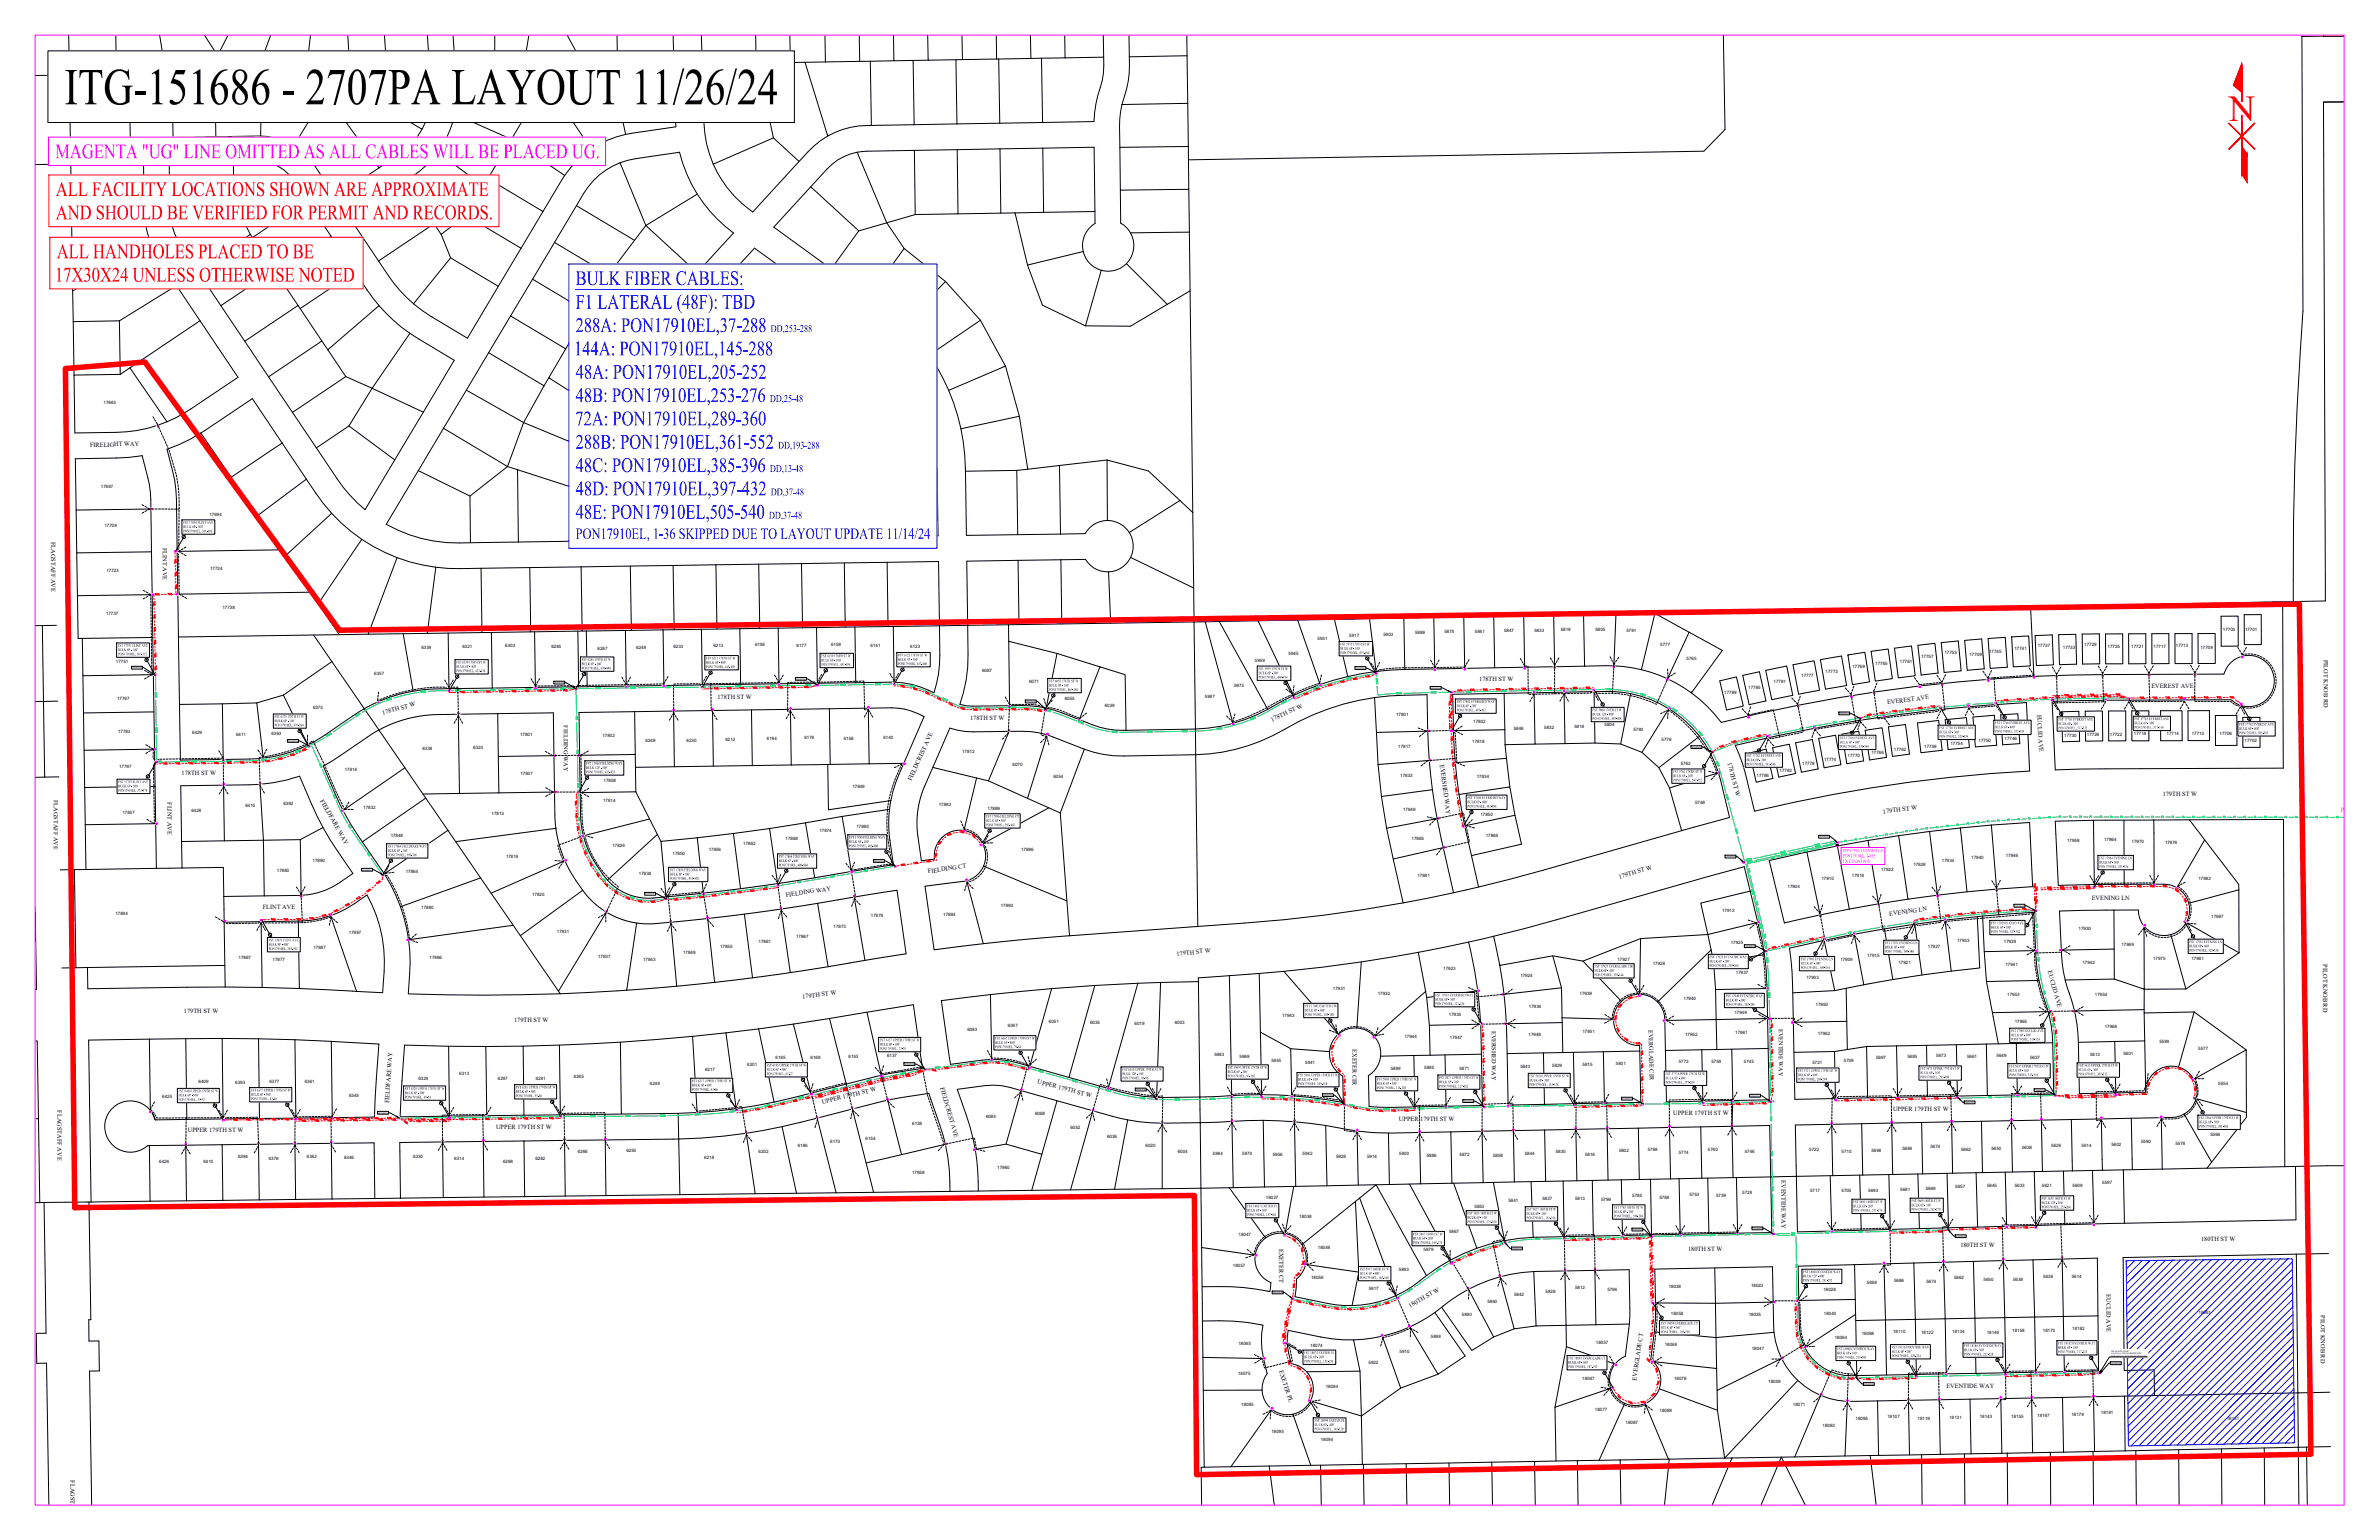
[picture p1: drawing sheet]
<svg xmlns="http://www.w3.org/2000/svg" width="432mm" height="279mm" viewBox="0 0 432 279" stroke-linecap="round" stroke-linejoin="round" font-family="sans-serif">
<defs><g id="words">
<text font-size="10.4" x="11.7" y="18.9">ITG-151686 - 2707PA LAYOUT 11/26/24</text>
<text font-size="6.6" fill="#f00" x="404.5" y="21.9">N</text>
<text font-size="4.2" fill="#f0f" x="10" y="28.7">MAGENTA &quot;UG&quot; LINE OMITTED AS ALL CABLES WILL BE PLACED UG.</text>
<g font-size="4.2" fill="#f00">
<text x="10.1" y="35.6">ALL FACILITY LOCATIONS SHOWN ARE APPROXIMATE</text>
<text x="10.1" y="39.8">AND SHOULD BE VERIFIED FOR PERMIT AND RECORDS.</text>
<text x="10.3" y="46.9">ALL HANDHOLES PLACED TO BE</text>
<text x="10" y="51.1">17X30X24 UNLESS OTHERWISE NOTED</text>
</g>
<g font-size="4.2" fill="#00f">
<text x="104.5" y="51.7">BULK FIBER CABLES:</text>
<text x="104.5" y="56">F1 LATERAL (48F): TBD</text>
<text x="104.2" y="64.5">144A: PON17910EL,145-288</text>
<text x="104.5" y="60.2">288A: PON17910EL,37-288</text>
<text x="104.5" y="68.7">48A: PON17910EL,205-252</text>
<text x="104.4" y="77.2">72A: PON17910EL,289-360</text>
<text x="104.5" y="72.9">48B: PON17910EL,253-276</text>
<text x="104.5" y="81.4">288B: PON17910EL,361-552</text>
<text x="104.5" y="85.6">48C: PON17910EL,385-396</text>
<text x="104.5" y="89.9">48D: PON17910EL,397-432</text>
<text x="104.5" y="94.1">48E: PON17910EL,505-540</text>
</g>
<text font-size="3.1" fill="#00f" x="104.5" y="97.7">PON17910EL, 1-36 SKIPPED DUE TO LAYOUT UPDATE 11/14/24</text>
<g font-size="2.1" fill="#00f">
<text x="139.9" y="60.2">DD,253-288</text>
<text x="139.7" y="72.9">DD,25-48</text>
<text x="141.2" y="81.4">DD,193-288</text>
<text x="139.7" y="85.6">DD,13-48</text>
<text x="139.9" y="89.9">DD,37-48</text>
<text x="139.6" y="94.1">DD,37-48</text>
</g>
<g font-size="1.1">
<text x="16.3" y="81.2" transform="rotate(-2 16.3 81.2)">FIRELIGHT WAY</text>
<text x="9.3" y="98.3" transform="rotate(90 9.3 98.3)">FLAGSTAFF AVE</text>
<text x="29.6" y="99.4" transform="rotate(90 29.6 99.4)">FLINT AVE</text>
<text x="421.8" y="119.7" transform="rotate(90 421.8 119.7)">PILOT KNOB RD</text>
<text x="268.5" y="123.6">178TH ST W</text>
<text x="390.5" y="124.8">EVEREST AVE</text>
<text x="69.5" y="129.7" transform="rotate(-15 69.5 129.7)">178TH ST W</text>
<text x="102.3" y="131.6" transform="rotate(90 102.3 131.6)">FIELDING WAY</text>
<text x="130.2" y="126.9">178TH ST W</text>
<text x="176.1" y="130.7">178TH ST W</text>
<text x="230.9" y="130.9" transform="rotate(-25 230.9 130.9)">178TH ST W</text>
<text x="342.6" y="127.8" transform="rotate(-7 342.6 127.8)">EVEREST AVE</text>
<text x="369.8" y="129.6" transform="rotate(87 369.8 129.6)">EUCLID AVE</text>
<text x="33" y="140.6">178TH ST W</text>
<text x="165.4" y="141.8" transform="rotate(-66 165.4 141.8)">FIELDCREST AVE</text>
<text x="261.3" y="138.8" transform="rotate(82 261.3 138.8)">EVERSHED WAY</text>
<text x="313.6" y="138.5" transform="rotate(75 313.6 138.5)">178TH ST W</text>
<text x="9.8" y="145.1" transform="rotate(90 9.8 145.1)">FLAGSTAFF AVE</text>
<text x="30.4" y="145.5" transform="rotate(90 30.4 145.5)">FLINT AVE</text>
<text x="58.1" y="145.3" transform="rotate(61 58.1 145.3)">FIELDFARE WAY</text>
<text x="341.8" y="147.6" transform="rotate(-7 341.8 147.6)">179TH ST W</text>
<text x="392.5" y="144.4">179TH ST W</text>
<text x="168.5" y="158.5" transform="rotate(-9 168.5 158.5)">FIELDING CT</text>
<text x="294" y="159.5" transform="rotate(-17 294 159.5)">179TH ST W</text>
<text x="47.7" y="164.8">FLINT AVE</text>
<text x="142.7" y="162.8" transform="rotate(-9 142.7 162.8)">FIELDING WAY</text>
<text x="343" y="166.1" transform="rotate(-7 343 166.1)">EVENING LN</text>
<text x="379.7" y="163.3">EVENING LN</text>
<text x="213.6" y="173.5" transform="rotate(-7 213.6 173.5)">179TH ST W</text>
<text x="371.7" y="176.3" transform="rotate(75 371.7 176.3)">EUCLID AVE</text>
<text x="421.7" y="175" transform="rotate(90 421.7 175)">PILOT KNOB RD</text>
<text x="33.4" y="183.8">179TH ST W</text>
<text x="93.3" y="185.5">179TH ST W</text>
<text x="145.6" y="181.2" transform="rotate(-7 145.6 181.2)">179TH ST W</text>
<text x="245.5" y="190.4" transform="rotate(90 245.5 190.4)">EXETER CIR</text>
<text x="270.8" y="187" transform="rotate(90 270.8 187)">EVERSHED WAY</text>
<text x="299.2" y="186.8" transform="rotate(89 299.2 186.8)">EVERGLADE CIR</text>
<text x="322.9" y="186.6" transform="rotate(90 322.9 186.6)">EVENTIDE WAY</text>
<text x="170.7" y="197.3" transform="rotate(74 170.7 197.3)">FIELDCREST AVE</text>
<text x="188.3" y="196.6" transform="rotate(15 188.3 196.6)">UPPER 179TH ST W</text>
<text x="10.4" y="201.5" transform="rotate(90 10.4 201.5)">FLAGSTAFF AVE</text>
<text x="70.6" y="200.2" transform="rotate(-86 70.6 200.2)">FIELDFARE WAY</text>
<text x="149.3" y="200.3" transform="rotate(-13 149.3 200.3)">UPPER 179TH ST W</text>
<text x="253.9" y="203.4">UPPER 179TH ST W</text>
<text x="303.7" y="202.3">UPPER 179TH ST W</text>
<text x="343.6" y="201.5">UPPER 179TH ST W</text>
<text x="34.1" y="205.4">UPPER 179TH ST W</text>
<text x="90" y="204.8">UPPER 179TH ST W</text>
<text x="323.3" y="214.1" transform="rotate(90 323.3 214.1)">EVENTIDE WAY</text>
<text x="232.2" y="226.6" transform="rotate(90 232.2 226.6)">EXETER CT</text>
<text x="306.4" y="227">180TH ST W</text>
<text x="355.8" y="226.2">180TH ST W</text>
<text x="399.5" y="225.1">180TH ST W</text>
<text x="256" y="237.3" transform="rotate(-30 256 237.3)">180TH ST W</text>
<text x="382.3" y="234.8" transform="rotate(90 382.3 234.8)">EUCLID AVE</text>
<text x="421.3" y="238.7" transform="rotate(90 421.3 238.7)">PILOT KNOB RD</text>
<text x="232.2" y="248.8" transform="rotate(72 232.2 248.8)">EXETER PL</text>
<text x="297" y="250.5" transform="rotate(-82 297 250.5)">EVERGLADE CT</text>
<text x="353.3" y="251.8">EVENTIDE WAY</text>
<text x="12.8" y="268.6" transform="rotate(90 12.8 268.6)">FLAGSTAFF AVE</text>
</g>
<text font-size="1.1" fill="#ff7f00" x="424.9" y="147.3">POF HH</text>
<g font-size="1" fill="#f0f">
<text x="334.5" y="154.6">PFP 17910 EVENING LN</text>
<text x="334.5" y="155.6">PON17910EL, 1-552</text>
<text x="334.4" y="156.5">576 COUNT PFP</text>
</g>
<g font-size=".8">
<text x="18.8" y="73.3">17663</text>
<text x="18.3" y="88.6">17687</text>
<text x="18.9" y="95.5">17709</text>
<text x="33.3" y="95">FST 17694 FLINT AVE</text>
<text x="33.3" y="95.8">BULK 6P - 500'</text>
<text x="38" y="93.7">17694</text>
<text x="33.3" y="96.6">PON17910EL, 361-366</text>
<text x="19.3" y="103.8">17723</text>
<text x="38.1" y="103.4">17724</text>
<text x="19.2" y="111.5">17737</text>
<text x="40.4" y="110.6">17738</text>
<text x="21.4" y="117.3">FST 17751 FLINT AVE</text>
<text x="21.4" y="118.1">BULK 6P - 100'</text>
<text x="21.4" y="118.9">PON17910EL, 367-372</text>
<text x="76.5" y="117.8">6339</text>
<text x="83.9" y="117.5">6321</text>
<text x="91.7" y="117.4">6303</text>
<text x="100.1" y="117.6">6285</text>
<text x="105.6" y="119.9">FST 6285 178TH ST W</text>
<text x="108.5" y="117.9">6267</text>
<text x="115.5" y="117.7">6249</text>
<text x="122.2" y="117.6">6233</text>
<text x="128.1" y="119.6">FST 6213 178TH ST W</text>
<text x="129.5" y="117.5">6213</text>
<text x="137.1" y="117.2">6195</text>
<text x="144.6" y="117.3">6177</text>
<text x="149.1" y="119.2">FST 6159 178TH ST W</text>
<text x="150.8" y="117.1">6159</text>
<text x="158" y="117.3">6141</text>
<text x="163" y="119.1">FST 6123 178TH ST W</text>
<text x="163" y="119.9">BULK 4P - 500'</text>
<text x="165.2" y="117.5">6123</text>
<text x="233.9" y="118.8">5945</text>
<text x="239.1" y="116">5931</text>
<text x="243.3" y="117.1">FST 5917 178TH ST W</text>
<text x="243.3" y="117.9">BULK 6P - 100'</text>
<text x="243.3" y="118.7">PON17910EL, 475-480</text>
<text x="244.9" y="115.5">5917</text>
<text x="251.1" y="115.4">5903</text>
<text x="256.9" y="115.1">5889</text>
<text x="262.2" y="114.9">5875</text>
<text x="267.7" y="114.9">5861</text>
<text x="273" y="114.7">5847</text>
<text x="278.5" y="114.6">5833</text>
<text x="283.3" y="114.5">5819</text>
<text x="289.6" y="114.5">5805</text>
<text x="295.2" y="114.7">5791</text>
<text x="301.3" y="117.3">5777</text>
<text x="306.1" y="119.8">5765</text>
<text x="348.7" y="119.5">17757</text>
<text x="352.9" y="118.7">17753</text>
<text x="357.5" y="119.1">17749</text>
<text x="361" y="118.4">17745</text>
<text x="365.6" y="118">17741</text>
<text x="369.9" y="117.4">17737</text>
<text x="374.4" y="117.8">17733</text>
<text x="378.3" y="117.1">17729</text>
<text x="382.5" y="117.5">17725</text>
<text x="386.8" y="117.5">17721</text>
<text x="390.9" y="117.5">17717</text>
<text x="394.9" y="117.5">17713</text>
<text x="399.4" y="117.7">17709</text>
<text x="403.5" y="114.4">17705</text>
<text x="407.5" y="114.5">17701</text>
<text x="21" y="120.3">17751</text>
<text x="67.9" y="122.4">6357</text>
<text x="82.8" y="120.4">FST 6339 178TH ST W</text>
<text x="82.8" y="121.2">BULK 6P - 400'</text>
<text x="82.8" y="121.9">PON17910EL, 433-438</text>
<text x="105.6" y="120.7">BULK 6P - 100'</text>
<text x="105.6" y="121.5">PON17910EL, 439-444</text>
<text x="128.1" y="120.4">BULK 6P - 400'</text>
<text x="128.1" y="121.2">PON17910EL, 445-450</text>
<text x="149.1" y="120">BULK 6P - 100'</text>
<text x="149.1" y="120.8">PON17910EL, 451-456</text>
<text x="163" y="120.7">PON17910EL, 457-460</text>
<text x="178.2" y="122">6087</text>
<text x="186.8" y="123.9">6071</text>
<text x="190.4" y="123.8">FST 6055 178TH ST W</text>
<text x="190.4" y="124.6">BULK 8P - 100'</text>
<text x="190.4" y="125.3">PON17910EL, 461-468</text>
<text x="224" y="124.7">5973</text>
<text x="227.8" y="120">5959</text>
<text x="228.4" y="121.5">FST 5959 178TH ST W</text>
<text x="228.4" y="122.3">BULK 6P - 300'</text>
<text x="228.4" y="123.1">PON17910EL, 469-474</text>
<text x="312.9" y="126">17789</text>
<text x="317.3" y="125.1">17785</text>
<text x="321.9" y="124">17781</text>
<text x="326.9" y="122.8">17777</text>
<text x="331.4" y="122.1">17773</text>
<text x="336.2" y="121.3">17769</text>
<text x="340.4" y="120.6">17765</text>
<text x="344.8" y="120.3">17761</text>
<text x="21.3" y="127">17767</text>
<text x="49.8" y="130.2">FST 6375 178TH ST W</text>
<text x="49.8" y="131">BULK 6P - 100'</text>
<text x="49.8" y="131.8">PON17910EL, 379-384</text>
<text x="56.8" y="128.7">6375</text>
<text x="193.3" y="127">6055</text>
<text x="200.5" y="128.3">6039</text>
<text x="218.7" y="126.7">5987</text>
<text x="253.4" y="129.8">17801</text>
<text x="264.4" y="127.5">FST 17802 EVERSHED WAY</text>
<text x="264.4" y="128.3">BULK 6P - 200'</text>
<text x="264.4" y="129.1">PON17910EL, 487-492</text>
<text x="267.4" y="131.2">17802</text>
<text x="289" y="129">FST 5804 178TH ST W</text>
<text x="289" y="129.8">BULK 12P - 400'</text>
<text x="289" y="130.6">PON17910EL, 493-504</text>
<text x="291.3" y="131.7">5804</text>
<text x="362.1" y="131.4">FST 17746 EVEREST AVE</text>
<text x="373.6" y="130.7">FST 17730 EVEREST AVE</text>
<text x="373.6" y="131.5">BULK 6P - 300'</text>
<text x="387.4" y="130.6">FST 17718 EVEREST AVE</text>
<text x="387.4" y="131.4">BULK 6P - 100'</text>
<text x="406.4" y="131.6">FST 17702 EVEREST AVE</text>
<text x="21.4" y="133.1">17783</text>
<text x="34.9" y="133.2">6429</text>
<text x="42.9" y="133.5">6411</text>
<text x="49.3" y="133.4">6393</text>
<text x="76.7" y="136.1">6338</text>
<text x="85.9" y="136">6320</text>
<text x="94.4" y="133.5">17801</text>
<text x="109.3" y="133.6">17802</text>
<text x="117.2" y="134.6">6248</text>
<text x="124.6" y="134.7">6230</text>
<text x="131.7" y="134.4">6212</text>
<text x="139.2" y="134.3">6194</text>
<text x="146" y="134">6176</text>
<text x="153.1" y="134.3">6158</text>
<text x="160.3" y="134">6140</text>
<text x="174.6" y="136.7">17812</text>
<text x="253.8" y="135.7">17817</text>
<text x="267.2" y="134.7">17818</text>
<text x="274.7" y="132.4">5846</text>
<text x="280.3" y="132.2">5832</text>
<text x="285.8" y="132.1">5818</text>
<text x="296.5" y="132.7">5790</text>
<text x="301.6" y="134.5">5776</text>
<text x="317" y="137.3">FST 17782 EVEREST AVE</text>
<text x="333.9" y="134.1">FST 17766 EVEREST AVE</text>
<text x="333.9" y="134.9">BULK 6P - 100'</text>
<text x="333.9" y="135.7">PON17910EL, 535-540</text>
<text x="335.3" y="137.3">17770</text>
<text x="339.7" y="136.9">17766</text>
<text x="343.8" y="136.2">17762</text>
<text x="349.2" y="135.7">17758</text>
<text x="352" y="132.3">FST 17758 EVEREST AVE</text>
<text x="352" y="133.1">BULK 6P - 300'</text>
<text x="352" y="133.8">PON17910EL, 529-534</text>
<text x="354" y="135.2">17754</text>
<text x="359.1" y="134.5">17750</text>
<text x="362.1" y="132.1">BULK 6P - 400'</text>
<text x="362.1" y="132.9">PON17910EL, 523-528</text>
<text x="363.9" y="134.2">17746</text>
<text x="373.6" y="132.3">PON17910EL, 517-522</text>
<text x="374.7" y="133.6">17730</text>
<text x="378.8" y="133.5">17726</text>
<text x="382.9" y="133.5">17722</text>
<text x="387.3" y="133.4">17718</text>
<text x="387.4" y="132.2">PON17910EL, 511-516</text>
<text x="393.3" y="133.3">17714</text>
<text x="397.8" y="133.4">17710</text>
<text x="402.9" y="133.3">17706</text>
<text x="406.4" y="132.4">BULK 6P - 400'</text>
<text x="406.4" y="133.2">PON17910EL, 505-510</text>
<text x="407.4" y="134.5">17702</text>
<text x="21.5" y="142.1">FST 17797 FLINT AVE</text>
<text x="21.5" y="142.9">BULK 6P - 500'</text>
<text x="21.5" y="143.6">PON17910EL, 373-378</text>
<text x="21.6" y="139.3">17797</text>
<text x="62.6" y="139.8">17816</text>
<text x="94.5" y="140.5">17807</text>
<text x="106.4" y="138.7">FST 17808 FIELDING WAY</text>
<text x="106.4" y="139.5">BULK 12P - 500'</text>
<text x="106.4" y="140.3">PON17910EL, 421-432</text>
<text x="109.6" y="141.9">17808</text>
<text x="154.7" y="143">17849</text>
<text x="183.8" y="139">6070</text>
<text x="191.2" y="141.2">6054</text>
<text x="254.1" y="140.9">17833</text>
<text x="268" y="141.1">17834</text>
<text x="303.7" y="140.2">FST 5762 178TH ST W</text>
<text x="303.7" y="141">BULK 6P - 100'</text>
<text x="303.7" y="141.8">PON17910EL, 547-552</text>
<text x="305.1" y="138.7">5762</text>
<text x="317" y="138.1">BULK 6P - 200'</text>
<text x="317" y="138.9">PON17910EL, 541-546</text>
<text x="318.8" y="141">17786</text>
<text x="323" y="140.1">17782</text>
<text x="327.1" y="138.9">17778</text>
<text x="331.1" y="138.1">17774</text>
<text x="22.2" y="147.6">17807</text>
<text x="34.7" y="147.3">6428</text>
<text x="44.5" y="146.4">6410</text>
<text x="51.5" y="146">6392</text>
<text x="65.9" y="146.7">17832</text>
<text x="89.2" y="147.9">17813</text>
<text x="109.5" y="145.5">17814</text>
<text x="170.4" y="146.3">17883</text>
<text x="179" y="148.3">FST 17896 FIELDING CT</text>
<text x="179" y="149.1">BULK 6P - 500'</text>
<text x="179" y="149.9">PON17910EL, 397-402</text>
<text x="179.3" y="146.9">17889</text>
<text x="254.7" y="147.1">17849</text>
<text x="266.4" y="144.9">FST 17850 EVERSHED WAY</text>
<text x="266.4" y="145.7">BULK 6P - 400'</text>
<text x="266.4" y="146.5">PON17910EL, 481-486</text>
<text x="268.7" y="148">17850</text>
<text x="307.7" y="145.9">5748</text>
<text x="70.4" y="153.8">FST 17864 FIELDFARE WAY</text>
<text x="70.4" y="154.6">BULK 4P - 100'</text>
<text x="70.4" y="155.3">PON17910EL, 393-396</text>
<text x="70.9" y="151.9">17848</text>
<text x="91.8" y="155.7">17819</text>
<text x="111.2" y="153.7">17826</text>
<text x="122.1" y="155">17850</text>
<text x="128.6" y="154.3">17856</text>
<text x="134.9" y="153.3">17862</text>
<text x="141.3" y="155.6">FST 17868 FIELDING WAY</text>
<text x="142.6" y="152.4">17868</text>
<text x="148.7" y="151">17874</text>
<text x="154.1" y="152.1">FST 17880 FIELDING WAY</text>
<text x="154.1" y="152.9">BULK 6P - 100'</text>
<text x="154.1" y="153.7">PON17910EL, 403-408</text>
<text x="155.4" y="150.3">17880</text>
<text x="185.3" y="154.4">17896</text>
<text x="256.2" y="152.4">17865</text>
<text x="269.7" y="151.8">17866</text>
<text x="357.8" y="155.8">17940</text>
<text x="364.1" y="155.5">17946</text>
<text x="375.2" y="152.7">17958</text>
<text x="381" y="155.9">FST 17964 EVENING LN</text>
<text x="381.9" y="152.5">17964</text>
<text x="386.9" y="152.9">17970</text>
<text x="393" y="153.2">17976</text>
<text x="50.3" y="158.1">17880</text>
<text x="56.7" y="156.4">17890</text>
<text x="73.7" y="158.3">17864</text>
<text x="116" y="158.7">17838</text>
<text x="121.6" y="158.1">FST 17850 FIELDING WAY</text>
<text x="121.6" y="158.8">BULK 6P - 100'</text>
<text x="121.6" y="159.6">PON17910EL, 415-420</text>
<text x="141.3" y="156.4">BULK 6P - 400'</text>
<text x="141.3" y="157.2">PON17910EL, 409-414</text>
<text x="257.3" y="159">17881</text>
<text x="324.4" y="161.1">17904</text>
<text x="330.6" y="159.7">17910</text>
<text x="336.1" y="159.1">17916</text>
<text x="341.4" y="158">17922</text>
<text x="347.3" y="157.2">17928</text>
<text x="352.5" y="156.4">17934</text>
<text x="381" y="156.7">BULK 6P - 300'</text>
<text x="381" y="157.4">PON17910EL, 331-336</text>
<text x="399" y="159.7">17982</text>
<text x="21" y="166">17894</text>
<text x="76.5" y="164.9">17880</text>
<text x="96.6" y="162.5">17825</text>
<text x="158.1" y="166.5">17879</text>
<text x="171.2" y="166.1">17884</text>
<text x="181.7" y="164.5">17890</text>
<text x="312.6" y="165.5">17913</text>
<text x="361.4" y="167.7">FST 17929 EUCLID AVE</text>
<text x="401.3" y="166.6">17987</text>
<text x="48.7" y="170.8">FST 17877 FLINT AVE</text>
<text x="48.7" y="171.6">BULK 8P - 400'</text>
<text x="48.7" y="172.4">PON17910EL, 385-392</text>
<text x="56.9" y="172.3">17887</text>
<text x="63.3" y="169.4">17897</text>
<text x="78" y="174">17896</text>
<text x="101.1" y="169.2">17831</text>
<text x="108.6" y="173.8">17837</text>
<text x="124" y="173">17849</text>
<text x="130.7" y="171.9">17855</text>
<text x="137.7" y="171.1">17861</text>
<text x="144.5" y="170.2">17867</text>
<text x="151.3" y="168.4">17873</text>
<text x="310.3" y="173.8">FST 17925 EVENTIDE WAY</text>
<text x="314.1" y="171.2">17925</text>
<text x="338.9" y="173.7">17915</text>
<text x="342.1" y="171.3">FST 17921 EVENING LN</text>
<text x="342.1" y="172.1">BULK 6P - 400'</text>
<text x="342.1" y="172.8">PON17910EL, 343-348</text>
<text x="349.9" y="172">17927</text>
<text x="355.2" y="170.9">17933</text>
<text x="361.4" y="168.5">BULK 6P - 100'</text>
<text x="361.4" y="169.2">PON17910EL, 337-342</text>
<text x="363.7" y="171.1">17929</text>
<text x="377.3" y="168.8">17930</text>
<text x="385" y="171.6">17969</text>
<text x="397.4" y="171.1">FST 17981 EVENING LN</text>
<text x="397.4" y="171.9">BULK 6P - 600'</text>
<text x="397.4" y="172.7">PON17910EL, 325-330</text>
<text x="43.3" y="174.1">17867</text>
<text x="49.5" y="174.3">17877</text>
<text x="116.7" y="174.3">17843</text>
<text x="241.9" y="179.6">17931</text>
<text x="262" y="176.1">17923</text>
<text x="275.9" y="177.3">17924</text>
<text x="289.4" y="175.5">FST 17927 EVERGLADE CIR</text>
<text x="289.4" y="176.3">BULK 6P - 400'</text>
<text x="289.4" y="177.1">PON17910EL, 139-144</text>
<text x="293.6" y="174.4">17927</text>
<text x="300" y="175">17928</text>
<text x="310.3" y="174.6">BULK 6P - 100'</text>
<text x="310.3" y="175.4">PON17910EL, 355-360</text>
<text x="315.1" y="176.7">17937</text>
<text x="326.8" y="174.2">FST 17903 EVENING LN</text>
<text x="326.8" y="175">BULK 6P - 300'</text>
<text x="326.8" y="175.8">PON17910EL, 349-354</text>
<text x="327.9" y="177.6">17903</text>
<text x="334" y="174.3">17909</text>
<text x="344.6" y="174.8">17921</text>
<text x="364" y="175.3">17941</text>
<text x="378" y="174.9">17942</text>
<text x="390.8" y="174.2">17975</text>
<text x="397.8" y="174.2">17981</text>
<text x="190.4" y="185.6">6051</text>
<text x="197.8" y="185.8">6035</text>
<text x="205.9" y="185.9">6019</text>
<text x="213.2" y="185.8">6003</text>
<text x="232.7" y="184.6">17943</text>
<text x="236.9" y="182.7">FST 17943 EXETER CIR</text>
<text x="236.9" y="183.5">BULK 6P - 300'</text>
<text x="236.9" y="184.3">PON17910EL, 103-108</text>
<text x="250.1" y="180.6">17932</text>
<text x="260.5" y="180.8">FST 17935 EVERSHED WAY</text>
<text x="260.5" y="181.5">BULK 6P - 300'</text>
<text x="260.5" y="182.3">PON17910EL, 121-126</text>
<text x="263" y="184.3">17935</text>
<text x="277.5" y="182.9">17936</text>
<text x="286.7" y="180.6">17939</text>
<text x="305.6" y="181.4">17940</text>
<text x="313.2" y="180.9">FST 17949 EVENTIDE WAY</text>
<text x="313.2" y="181.7">BULK 4P - 300'</text>
<text x="313.2" y="182.5">PON17910EL, 285-288</text>
<text x="314.8" y="183.9">17949</text>
<text x="329.5" y="182.5">17950</text>
<text x="364.3" y="180.8">17953</text>
<text x="365.7" y="185.6">17965</text>
<text x="380.2" y="180.6">17954</text>
<text x="154" y="191.9">6153</text>
<text x="159.7" y="188.9">FST 6137 UPPER 179TH ST W</text>
<text x="159.7" y="189.7">BULK 6P - 100'</text>
<text x="159.7" y="190.5">PON17910EL, 73-78</text>
<text x="161" y="191.8">6137</text>
<text x="175.6" y="187.1">6083</text>
<text x="180.6" y="188.6">FST 6067 UPPER 179TH ST W</text>
<text x="180.6" y="189.4">BULK 6P - 400'</text>
<text x="180.6" y="190.2">PON17910EL, 79-84</text>
<text x="182.9" y="186.2">6067</text>
<text x="220.4" y="191.6">5983</text>
<text x="254.9" y="188.4">17944</text>
<text x="263.2" y="188.6">17947</text>
<text x="277.5" y="187.9">17948</text>
<text x="287.2" y="187.5">17951</text>
<text x="305.9" y="188">17952</text>
<text x="315" y="187.6">17961</text>
<text x="329.9" y="187.8">17962</text>
<text x="351.5" y="191.9">5673</text>
<text x="357" y="191.9">5661</text>
<text x="362.4" y="191.7">5649</text>
<text x="365" y="187.2">FST 17965 EUCLID AVE</text>
<text x="365" y="188">BULK 6P - 300'</text>
<text x="365" y="188.8">PON17910EL, 319-324</text>
<text x="379.3" y="191.5">5613</text>
<text x="382" y="186.5">17966</text>
<text x="385.4" y="191.5">5601</text>
<text x="391.9" y="189.1">5589</text>
<text x="399" y="190.6">5577</text>
<text x="36" y="196.6">6409</text>
<text x="42.7" y="196.7">6393</text>
<text x="48.9" y="196.5">6377</text>
<text x="55.3" y="196.4">6361</text>
<text x="73.5" y="197.7">FST 6329 UPPER 179TH ST W</text>
<text x="75.9" y="195.9">6329</text>
<text x="83.4" y="195">6313</text>
<text x="90.4" y="195.9">6297</text>
<text x="93.6" y="197.5">FST 6281 UPPER 179TH ST W</text>
<text x="97.2" y="195.9">6281</text>
<text x="104.2" y="195.6">6265</text>
<text x="118" y="196.8">6249</text>
<text x="125.6" y="196.3">FST 6217 UPPER 179TH ST W</text>
<text x="125.6" y="197.1">BULK 6P - 600'</text>
<text x="125.6" y="197.9">PON17910EL, 61-66</text>
<text x="128" y="194.3">6217</text>
<text x="135.6" y="193.3">6201</text>
<text x="139.1" y="193.5">FST 6185 UPPER 179TH ST W</text>
<text x="139.1" y="194.2">BULK 6P - 400'</text>
<text x="139.1" y="195">PON17910EL, 67-72</text>
<text x="140.8" y="192.2">6185</text>
<text x="147.1" y="192.2">6169</text>
<text x="203.7" y="194.3">FST 6019 UPPER 179TH ST W</text>
<text x="203.7" y="195">BULK 12P - 100'</text>
<text x="203.7" y="195.8">PON17910EL, 85-96</text>
<text x="222.8" y="193.9">FST 5969 UPPER 179TH ST W</text>
<text x="222.8" y="194.7">BULK 6P - 300'</text>
<text x="222.8" y="195.4">PON17910EL, 97-102</text>
<text x="225" y="192">5969</text>
<text x="230.8" y="192.7">5955</text>
<text x="235.6" y="195.3">FST 5941 UPPER 179TH ST W</text>
<text x="235.6" y="196.1">BULK 6P - 100'</text>
<text x="235.6" y="196.8">PON17910EL, 109-114</text>
<text x="236.9" y="193">5941</text>
<text x="249.9" y="196">FST 5899 UPPER 179TH ST W</text>
<text x="249.9" y="196.8">BULK 6P - 300'</text>
<text x="249.9" y="197.6">PON17910EL, 115-120</text>
<text x="252.4" y="194.2">5899</text>
<text x="258.5" y="194">5885</text>
<text x="261.2" y="195.7">FST 5871 UPPER 179TH ST W</text>
<text x="261.2" y="196.5">BULK 6P - 100'</text>
<text x="261.2" y="197.3">PON17910EL, 127-132</text>
<text x="264.9" y="194.1">5871</text>
<text x="275.9" y="193.7">5843</text>
<text x="277.6" y="195.4">FST 5829 UPPER 179TH ST W</text>
<text x="277.6" y="196.2">BULK 6P - 300'</text>
<text x="277.6" y="197">PON17910EL, 133-138</text>
<text x="281.7" y="193.6">5829</text>
<text x="287.3" y="193.4">5815</text>
<text x="293.3" y="193.3">5801</text>
<text x="302.3" y="195">FST 5773 UPPER 179TH ST W</text>
<text x="302.3" y="195.8">BULK 8P - 300'</text>
<text x="302.3" y="196.6">PON17910EL, 277-284</text>
<text x="304.7" y="192.9">5773</text>
<text x="310.6" y="192.8">5759</text>
<text x="316.5" y="192.8">5745</text>
<text x="326.3" y="194.5">FST 5721 UPPER 179TH ST W</text>
<text x="326.3" y="195.2">BULK 6P - 400'</text>
<text x="326.3" y="196">PON17910EL, 289-294</text>
<text x="329" y="193">5721</text>
<text x="334.7" y="192.7">5709</text>
<text x="340.5" y="192.1">5697</text>
<text x="346.2" y="192">5685</text>
<text x="348.5" y="194.1">FST 5673 UPPER 179TH ST W</text>
<text x="348.5" y="194.8">BULK 6P - 100'</text>
<text x="348.5" y="195.6">PON17910EL, 295-300</text>
<text x="364.7" y="193.7">FST 5637 UPPER 179TH ST W</text>
<text x="364.7" y="194.4">BULK 6P - 100'</text>
<text x="364.7" y="195.2">PON17910EL, 313-318</text>
<text x="368.5" y="192.1">5637</text>
<text x="377.2" y="193.5">FST 5613 UPPER 179TH ST W</text>
<text x="377.2" y="194.3">BULK 6P - 300'</text>
<text x="377.2" y="195.1">PON17910EL, 307-312</text>
<text x="402.6" y="196.9">5554</text>
<text x="29.4" y="199.2">6425</text>
<text x="32.4" y="198.2">FST 6409 UPPER 179TH ST W</text>
<text x="32.4" y="198.9">BULK 6P - 500'</text>
<text x="32.4" y="199.7">PON17910EL, 37-42</text>
<text x="45.6" y="198">FST 6377 UPPER 179TH ST W</text>
<text x="45.6" y="198.8">BULK 6P - 300'</text>
<text x="45.6" y="199.6">PON17910EL, 43-48</text>
<text x="63.4" y="199.1">6345</text>
<text x="73.5" y="198.5">BULK 6P - 200'</text>
<text x="73.5" y="199.3">PON17910EL, 49-54</text>
<text x="93.6" y="198.3">BULK 6P - 500'</text>
<text x="93.6" y="199">PON17910EL, 55-60</text>
<text x="179" y="202.9">6084</text>
<text x="187.9" y="202.4">6068</text>
<text x="399.2" y="203">FST 5566 UPPER 179TH ST W</text>
<text x="399.2" y="203.8">BULK 6P - 500'</text>
<text x="104.9" y="209.3">6266</text>
<text x="113.7" y="209">6250</text>
<text x="137.7" y="209.1">6202</text>
<text x="144.8" y="208.1">6186</text>
<text x="150.7" y="207.4">6170</text>
<text x="157.1" y="206.8">6154</text>
<text x="165.6" y="204.1">6138</text>
<text x="194.3" y="204.8">6052</text>
<text x="201" y="206.4">6036</text>
<text x="207.9" y="208">6020</text>
<text x="213.8" y="209.3">6004</text>
<text x="220.2" y="209.5">5984</text>
<text x="225.5" y="209.6">5970</text>
<text x="231" y="209.7">5956</text>
<text x="236.4" y="209.6">5942</text>
<text x="254" y="209.5">5900</text>
<text x="259" y="209.9">5886</text>
<text x="264.9" y="209.8">5872</text>
<text x="271" y="209.8">5858</text>
<text x="276.8" y="209.5">5844</text>
<text x="282.4" y="209.3">5830</text>
<text x="287.7" y="209.8">5816</text>
<text x="293.9" y="208.9">5802</text>
<text x="299.1" y="208.9">5788</text>
<text x="304.7" y="209.4">5774</text>
<text x="310" y="208.9">5760</text>
<text x="316.7" y="209.1">5746</text>
<text x="328.4" y="208.9">5722</text>
<text x="334.3" y="209.2">5710</text>
<text x="339.7" y="209">5698</text>
<text x="345.3" y="208.7">5686</text>
<text x="350.4" y="208.3">5674</text>
<text x="355.9" y="208.8">5662</text>
<text x="361.5" y="208.6">5650</text>
<text x="367" y="208.4">5638</text>
<text x="372.3" y="208.1">5626</text>
<text x="377.8" y="208.1">5614</text>
<text x="383.2" y="207.9">5602</text>
<text x="388.6" y="207.4">5590</text>
<text x="394.8" y="207.7">5578</text>
<text x="399.2" y="204.6">PON17910EL, 301-306</text>
<text x="401.2" y="206">5566</text>
<text x="28.9" y="211">6426</text>
<text x="36.9" y="210.9">6410</text>
<text x="43.2" y="210">6394</text>
<text x="48.8" y="210.5">6378</text>
<text x="55.7" y="210.2">6362</text>
<text x="62.5" y="210.4">6346</text>
<text x="75" y="210.1">6330</text>
<text x="82.4" y="210.4">6314</text>
<text x="91.3" y="211.1">6298</text>
<text x="97.2" y="210.5">6282</text>
<text x="127.8" y="210.3">6218</text>
<text x="165.5" y="213.1">17959</text>
<text x="181" y="212.1">17960</text>
<text x="242.5" y="210.1">5928</text>
<text x="248.1" y="210.2">5914</text>
<text x="349.5" y="215.8">5669</text>
<text x="354.9" y="215.6">5657</text>
<text x="360.7" y="215.3">5645</text>
<text x="365.7" y="215.3">5633</text>
<text x="370.6" y="215.3">5621</text>
<text x="376.2" y="215.3">5609</text>
<text x="381.6" y="214.9">5597</text>
<text x="226.4" y="219">FST 18037 EXETER CT</text>
<text x="226.4" y="219.8">BULK 6P - 300'</text>
<text x="226.4" y="220.6">PON17910EL, 157-162</text>
<text x="229.8" y="217.5">18037</text>
<text x="235.8" y="221.1">18038</text>
<text x="266.3" y="220.3">FST 5853 180TH ST W</text>
<text x="266.3" y="221.1">BULK 6P - 100'</text>
<text x="266.3" y="221.9">PON17910EL, 175-180</text>
<text x="267.6" y="219.2">5853</text>
<text x="273.8" y="218.1">5841</text>
<text x="277.1" y="219.6">FST 5827 180TH ST W</text>
<text x="277.1" y="220.4">BULK 6P - 100'</text>
<text x="277.1" y="221.2">PON17910EL, 181-186</text>
<text x="280" y="217.8">5827</text>
<text x="285.9" y="217.7">5813</text>
<text x="290.6" y="217.8">5799</text>
<text x="292.9" y="219.3">FST 5785 180TH ST W</text>
<text x="292.9" y="220.1">BULK 6P - 100'</text>
<text x="292.9" y="220.9">PON17910EL, 199-204</text>
<text x="296.3" y="217.3">5785</text>
<text x="301.2" y="217.6">5769</text>
<text x="306.6" y="217">5753</text>
<text x="311.5" y="217.1">5739</text>
<text x="316.2" y="216.6">5729</text>
<text x="328.5" y="216.3">5717</text>
<text x="334.2" y="216.2">5705</text>
<text x="336.4" y="218.3">FST 5693 180TH ST W</text>
<text x="336.4" y="219.1">BULK 6P - 200'</text>
<text x="336.4" y="219.8">PON17910EL, 271-276</text>
<text x="339.1" y="216.2">5693</text>
<text x="344.9" y="216">5681</text>
<text x="346.9" y="218.1">FST 5669 180TH ST W</text>
<text x="346.9" y="218.9">BULK 6P - 100'</text>
<text x="346.9" y="219.6">PON17910EL, 265-270</text>
<text x="370.5" y="217.7">FST 5633 180TH ST W</text>
<text x="370.5" y="218.4">BULK 12P - 300'</text>
<text x="370.5" y="219.2">PON17910EL, 253-264</text>
<text x="224.8" y="224.2">18047</text>
<text x="239.2" y="226.6">18048</text>
<text x="256.5" y="224.1">FST 5867 180TH ST W</text>
<text x="256.5" y="224.9">BULK 6P - 200'</text>
<text x="256.5" y="225.7">PON17910EL, 169-174</text>
<text x="258.4" y="226.9">5879</text>
<text x="263" y="223.6">5867</text>
<text x="223.8" y="229.9">18057</text>
<text x="238" y="232.1">18056</text>
<text x="246.8" y="230.5">FST 5917 180TH ST W</text>
<text x="246.8" y="231.2">BULK 6P - 400'</text>
<text x="246.8" y="232">PON17910EL, 163-168</text>
<text x="253.9" y="230.6">5893</text>
<text x="285.9" y="233.9">5812</text>
<text x="302.9" y="233.7">18038</text>
<text x="317.8" y="233.5">18023</text>
<text x="327.3" y="231">FST 18028 EVENTIDE WAY</text>
<text x="327.3" y="231.7">BULK 12P - 400'</text>
<text x="327.3" y="232.5">PON17910EL, 241-252</text>
<text x="338.9" y="232.9">5698</text>
<text x="343.8" y="232.7">5686</text>
<text x="349.7" y="232.8">5674</text>
<text x="354.7" y="232.1">5662</text>
<text x="360" y="232.5">5650</text>
<text x="365.4" y="232.4">5638</text>
<text x="370.9" y="231.9">5626</text>
<text x="376" y="231.8">5614</text>
<text x="248.4" y="234">5917</text>
<text x="265.3" y="238.8">5880</text>
<text x="270" y="236.4">5860</text>
<text x="274.8" y="235.1">5842</text>
<text x="280.5" y="234.7">5828</text>
<text x="291.7" y="234.3">5796</text>
<text x="303.3" y="238.6">18058</text>
<text x="317.4" y="238.7">18035</text>
<text x="331" y="234.3">18028</text>
<text x="331" y="238.5">18040</text>
<text x="399.1" y="238.3">18061</text>
<text x="224.8" y="244">18065</text>
<text x="236.7" y="245.6">FST 18074 EXETER PL</text>
<text x="237.8" y="244.4">18074</text>
<text x="254" y="245.5">5910</text>
<text x="259.7" y="242.7">5898</text>
<text x="289.7" y="243.8">18057</text>
<text x="301.4" y="240.3">FST 18058 EVERGLADE CT</text>
<text x="301.4" y="241.1">BULK 6P - 300'</text>
<text x="301.4" y="241.9">PON17910EL, 193-198</text>
<text x="302.2" y="244.3">18068</text>
<text x="318" y="244.9">18047</text>
<text x="333" y="242.9">18064</text>
<text x="333.4" y="244.9">FST 18098 EVENTIDE WAY</text>
<text x="333.4" y="245.7">BULK 6P - 100'</text>
<text x="337.9" y="242.3">18098</text>
<text x="343.4" y="244.6">FST 18110 EVENTIDE WAY</text>
<text x="343.4" y="245.4">BULK 6P - 200'</text>
<text x="343.6" y="241.9">18110</text>
<text x="348.7" y="242.1">18122</text>
<text x="354.4" y="241.8">18134</text>
<text x="356.5" y="244.3">FST 18146 EVENTIDE WAY</text>
<text x="356.5" y="245.1">BULK 6P - 300'</text>
<text x="356.5" y="245.9">PON17910EL, 223-228</text>
<text x="360.6" y="242">18146</text>
<text x="365.2" y="241.7">18158</text>
<text x="370.8" y="241.7">18170</text>
<text x="373.5" y="243.9">FST 18182 EVENTIDE WAY</text>
<text x="373.5" y="244.7">BULK 6P - 100'</text>
<text x="373.5" y="245.5">PON17910EL, 217-222</text>
<text x="376.1" y="241.3">18182</text>
<text x="224.7" y="249.5">18075</text>
<text x="236.7" y="246.4">BULK 6P - 200'</text>
<text x="236.7" y="247.2">PON17910EL, 151-156</text>
<text x="240.6" y="251.9">18084</text>
<text x="248.4" y="247.5">5922</text>
<text x="284.6" y="246.6">FST 18067 EVERGLADE CT</text>
<text x="284.6" y="247.4">BULK 6P - 600'</text>
<text x="284.6" y="248.2">PON17910EL, 187-192</text>
<text x="287.2" y="250.3">18067</text>
<text x="303.9" y="250.3">18078</text>
<text x="321" y="250.9">18059</text>
<text x="333.4" y="246.5">PON17910EL, 235-240</text>
<text x="343.4" y="246.2">PON17910EL, 229-234</text>
<text x="225.3" y="255.1">18085</text>
<text x="238.6" y="257.9">FST 18094 EXETER PL</text>
<text x="289.5" y="256">18077</text>
<text x="301.2" y="256.1">18088</text>
<text x="325.4" y="255">18071</text>
<text x="336.8" y="257.6">18095</text>
<text x="342.6" y="257.3">18107</text>
<text x="348.1" y="257.6">18119</text>
<text x="353.8" y="257.4">18131</text>
<text x="359.3" y="257.3">18143</text>
<text x="365" y="257.2">18155</text>
<text x="369.8" y="257">18167</text>
<text x="376" y="256.9">18179</text>
<text x="381.3" y="256.6">18191</text>
<text x="404.2" y="257.7">18131</text>
<text x="230.8" y="260.1">18095</text>
<text x="238.6" y="258.7">BULK 6P - 400'</text>
<text x="238.6" y="259.5">PON17910EL, 145-150</text>
<text x="239.7" y="261.4">18094</text>
<text x="295.1" y="258.3">18087</text>
<text x="330.8" y="258.9">18083</text>
</g>
<g font-size=".4">
<text x="24" y="121.3">30X48X36</text>
<text x="100.6" y="124">30X48X36</text>
<text x="144.5" y="123.3">30X48X36</text>
<text x="246" y="121.3">30X48X36</text>
<text x="259.7" y="124.9">30X48X36</text>
<text x="186.2" y="127.4">30X48X36</text>
<text x="333.8" y="129.6">30X48X36</text>
<text x="52.3" y="134.6">30X48X36</text>
<text x="307" y="135.7">30X48X36</text>
<text x="313.2" y="155.5">30X48X36</text>
<text x="330.2" y="151.9">30X48X36</text>
<text x="65.7" y="157.9">30X48X36</text>
<text x="158.6" y="156.4">30X48X36</text>
<text x="117.1" y="162.3">30X48X36</text>
<text x="365.7" y="164.5">30X48X36</text>
<text x="316.7" y="171.8">30X48X36</text>
<text x="164.2" y="193.2">30X48X36</text>
<text x="206.1" y="197.8">30X48X36</text>
<text x="369.3" y="197.9">30X48X36</text>
<text x="68.6" y="202">30X48X36</text>
<text x="240.1" y="198.8">30X48X36</text>
<text x="265.6" y="199.9">30X48X36</text>
<text x="294.4" y="199.5">30X48X36</text>
<text x="317.6" y="198.9">30X48X36</text>
<text x="356.6" y="200.1">30X48X36</text>
<text x="274.4" y="226.6">30X48X36</text>
<text x="296.3" y="223.2">30X48X36</text>
<text x="318.1" y="223">30X48X36</text>
<text x="355" y="224.4">30X48X36</text>
<text x="231" y="234.6">30X48X36</text>
<text x="383.2" y="245.2">100' SLACK LOOP</text>
<text x="383.2" y="245.7">PON17910EL</text>
<text x="385.1" y="245.7">205-216 RESERVED</text>
<text x="338.3" y="251.2">30X48X36</text>
<text x="383.1" y="247.5">30X48X36</text>
<text x="383.2" y="246.1">FOR 18061 &amp; 18131 PILOT KNOB RD</text>
</g>
<g font-size=".2">
<text x="28.6" y="77.4">F</text>
<text x="27.5" y="92.4">F</text>
<text x="31.7" y="100.1">HH</text>
<text x="27.7" y="108">F</text>
<text x="32.1" y="107.9">F</text>
<text x="406.9" y="119.3">F</text>
<text x="28" y="122.5">HH</text>
<text x="81.3" y="125.4">HH</text>
<text x="97.1" y="125">F</text>
<text x="104.4" y="125">HH</text>
<text x="113.6" y="124.7">F</text>
<text x="120.4" y="124.6">F</text>
<text x="127.3" y="124.7">HH</text>
<text x="141.3" y="124.3">F</text>
<text x="148.2" y="124.4">HH</text>
<text x="162.1" y="124.1">HH</text>
<text x="239.6" y="124.4">F</text>
<text x="249.6" y="122.3">HH</text>
<text x="260.4" y="121.6">F</text>
<text x="263.2" y="125.6">HH</text>
<text x="265.8" y="121.5">F</text>
<text x="276.7" y="121.3">F</text>
<text x="278.4" y="125.6">F</text>
<text x="282.1" y="121.2">F</text>
<text x="283.8" y="125.5">F</text>
<text x="289.1" y="125.3">HH</text>
<text x="292.8" y="121.1">F</text>
<text x="302.5" y="123.4">F</text>
<text x="340.1" y="125.9">F</text>
<text x="348.4" y="124.7">F</text>
<text x="352.4" y="124.3">F</text>
<text x="360.8" y="123.5">F</text>
<text x="369.1" y="123">F</text>
<text x="373.2" y="122.9">F</text>
<text x="381.6" y="122.7">F</text>
<text x="390" y="122.7">F</text>
<text x="398.3" y="122.6">F</text>
<text x="68.6" y="127.6">F</text>
<text x="83.1" y="129.5">F</text>
<text x="122.2" y="128.9">F</text>
<text x="129.3" y="128.8">F</text>
<text x="143.4" y="128.7">F</text>
<text x="157.6" y="128.4">F</text>
<text x="183.2" y="128.3">F</text>
<text x="189.6" y="128.9">HH</text>
<text x="195.8" y="130.8">F</text>
<text x="223.8" y="131.5">F</text>
<text x="234.7" y="126.6">HH</text>
<text x="303" y="128.5">F</text>
<text x="317.3" y="130.2">F</text>
<text x="326.3" y="128.3">F</text>
<text x="329.2" y="132">F</text>
<text x="336" y="126.5">F</text>
<text x="337.5" y="130.4">HH</text>
<text x="341.8" y="129.9">F</text>
<text x="352.1" y="128.5">HH</text>
<text x="357.2" y="128.1">F</text>
<text x="362.1" y="127.6">HH</text>
<text x="372.3" y="127">HH</text>
<text x="382.1" y="127">F</text>
<text x="386.2" y="126.8">HH</text>
<text x="396.4" y="126.9">F</text>
<text x="406.6" y="127.8">HH</text>
<text x="28.2" y="136">F</text>
<text x="47.7" y="137.8">F</text>
<text x="55.9" y="135.5">HH</text>
<text x="100.7" y="137.2">F</text>
<text x="105" y="137.1">F</text>
<text x="183.1" y="132.6">F</text>
<text x="190.1" y="133.3">F</text>
<text x="259.2" y="132.7">F</text>
<text x="263.3" y="132.7">HH</text>
<text x="310.6" y="136.5">HH</text>
<text x="320.6" y="133.6">HH</text>
<text x="28.2" y="138.3">HH</text>
<text x="40.4" y="138">F</text>
<text x="40.5" y="142.4">F</text>
<text x="47.2" y="142.2">F</text>
<text x="100.8" y="143.8">F</text>
<text x="104.8" y="143.8">HH</text>
<text x="164.1" y="138.7">F</text>
<text x="259.5" y="138">F</text>
<text x="263.9" y="138.5">F</text>
<text x="312" y="140.3">F</text>
<text x="28.4" y="149.5">F</text>
<text x="62" y="147.2">F</text>
<text x="260.9" y="148.6">F</text>
<text x="105.7" y="151.8">F</text>
<text x="174.9" y="150.9">F</text>
<text x="177.9" y="153.4">HH</text>
<text x="262" y="153.8">F</text>
<text x="265.4" y="150">HH</text>
<text x="333.4" y="152.9">HH</text>
<text x="69.3" y="158.9">HH</text>
<text x="102.6" y="156.2">F</text>
<text x="141.1" y="160.7">HH</text>
<text x="154.5" y="158.3">F</text>
<text x="162.3" y="157.2">HH</text>
<text x="175.3" y="159.7">F</text>
<text x="316.3" y="156.5">HH</text>
<text x="362.3" y="161.6">F</text>
<text x="380" y="160.9">HH</text>
<text x="390.9" y="160.7">F</text>
<text x="395" y="161.3">F</text>
<text x="40.8" y="167.2">F</text>
<text x="47.3" y="167">HH</text>
<text x="54.6" y="162.7">F</text>
<text x="59.9" y="166.1">F</text>
<text x="110.1" y="165.4">F</text>
<text x="120.8" y="163.1">HH</text>
<text x="121.7" y="167.2">F</text>
<text x="127.6" y="162.3">F</text>
<text x="128.3" y="166.6">F</text>
<text x="141.7" y="164.8">F</text>
<text x="155" y="162.7">F</text>
<text x="319.1" y="167.4">F</text>
<text x="330.3" y="166.3">F</text>
<text x="341" y="164.2">F</text>
<text x="347.3" y="167.5">HH</text>
<text x="351.6" y="162.7">F</text>
<text x="353" y="166.9">F</text>
<text x="369.3" y="165.3">HH</text>
<text x="389.2" y="168">F</text>
<text x="396.4" y="167.3">HH</text>
<text x="73.9" y="170.6">F</text>
<text x="320.4" y="172.6">HH</text>
<text x="331" y="170.4">HH</text>
<text x="336.5" y="169.4">F</text>
<text x="369.6" y="172.6">F</text>
<text x="373.9" y="172.5">F</text>
<text x="268.3" y="179.8">F</text>
<text x="320.8" y="179.4">F</text>
<text x="268.9" y="185.9">HH</text>
<text x="272.8" y="180.5">F</text>
<text x="273.2" y="185.8">F</text>
<text x="293" y="185">F</text>
<text x="297.4" y="180.7">HH</text>
<text x="301.9" y="185.3">F</text>
<text x="321" y="184.9">HH</text>
<text x="325.3" y="185.6">F</text>
<text x="372" y="183.6">HH</text>
<text x="376.3" y="183.5">F</text>
<text x="242.9" y="187.9">HH</text>
<text x="249.3" y="188.3">F</text>
<text x="159.9" y="195.3">F</text>
<text x="167.7" y="194.1">HH</text>
<text x="179.9" y="192.5">F</text>
<text x="185.3" y="197.8">F</text>
<text x="186.7" y="193.8">HH</text>
<text x="201.1" y="197.6">F</text>
<text x="389.8" y="196.8">F</text>
<text x="398" y="196">F</text>
<text x="27.2" y="201.8">F</text>
<text x="40.4" y="203.3">HH</text>
<text x="53.5" y="203.1">HH</text>
<text x="60.2" y="203">F</text>
<text x="72.2" y="202.9">HH</text>
<text x="81.4" y="202.8">HH</text>
<text x="88.3" y="202.7">F</text>
<text x="101.6" y="202.6">HH</text>
<text x="126.5" y="202.1">F</text>
<text x="133.6" y="201.4">HH</text>
<text x="147.1" y="198.6">HH</text>
<text x="148.2" y="202.8">F</text>
<text x="154.6" y="201.1">F</text>
<text x="161" y="199.5">F</text>
<text x="198.3" y="201.5">F</text>
<text x="209.8" y="199.4">HH</text>
<text x="210.9" y="203.7">F</text>
<text x="223.5" y="199.1">F</text>
<text x="223.5" y="203.3">F</text>
<text x="228.9" y="199.1">HH</text>
<text x="234.4" y="199.1">F</text>
<text x="234.9" y="203.4">F</text>
<text x="243.9" y="200.4">HH</text>
<text x="256.6" y="201.2">HH</text>
<text x="262.4" y="201">F</text>
<text x="269.2" y="200.9">HH</text>
<text x="273.6" y="200.8">F</text>
<text x="285.6" y="200.6">HH</text>
<text x="291.2" y="200.4">F</text>
<text x="298" y="200.4">HH</text>
<text x="308.9" y="200.2">HH</text>
<text x="314.5" y="200">F</text>
<text x="321.2" y="199.9">HH</text>
<text x="332.4" y="203.9">F</text>
<text x="333" y="199.6">HH</text>
<text x="343.3" y="203.6">F</text>
<text x="344.4" y="199.3">F</text>
<text x="354.2" y="203.5">F</text>
<text x="355.2" y="199.2">HH</text>
<text x="365" y="203.2">F</text>
<text x="366.1" y="198.9">F</text>
<text x="370.5" y="203.1">F</text>
<text x="372.9" y="198.8">HH</text>
<text x="381.3" y="202.9">F</text>
<text x="383.9" y="198.7">HH</text>
<text x="392.2" y="202.7">F</text>
<text x="398.1" y="199.3">HH</text>
<text x="33.7" y="207.7">F</text>
<text x="46.9" y="207.5">F</text>
<text x="53.5" y="207.5">F</text>
<text x="60" y="207.3">F</text>
<text x="80.3" y="207">F</text>
<text x="87.7" y="207">F</text>
<text x="102.4" y="206.8">F</text>
<text x="109.8" y="206.7">F</text>
<text x="135.4" y="205.5">F</text>
<text x="171.7" y="207.6">F</text>
<text x="176.8" y="208.7">F</text>
<text x="246.3" y="205.1">F</text>
<text x="257.6" y="205.4">F</text>
<text x="268.9" y="205.2">F</text>
<text x="274.6" y="205">F</text>
<text x="286" y="204.8">F</text>
<text x="291.6" y="204.7">F</text>
<text x="303" y="204.4">F</text>
<text x="314.3" y="204.3">F</text>
<text x="227.9" y="227.8">F</text>
<text x="233" y="224.2">HH</text>
<text x="273" y="225.5">HH</text>
<text x="283.8" y="224.8">HH</text>
<text x="294.4" y="224.4">F</text>
<text x="299.6" y="224.4">HH</text>
<text x="304.9" y="224.2">F</text>
<text x="315.3" y="224">F</text>
<text x="321.7" y="223.9">HH</text>
<text x="332.4" y="223.6">F</text>
<text x="342.9" y="223.4">HH</text>
<text x="353.5" y="223.2">HH</text>
<text x="364.2" y="222.7">F</text>
<text x="369.4" y="222.7">HH</text>
<text x="380" y="222.3">F</text>
<text x="236.7" y="229.4">F</text>
<text x="263.3" y="229.3">HH</text>
<text x="266.4" y="233.8">F</text>
<text x="272.2" y="231.5">F</text>
<text x="284" y="230.5">F</text>
<text x="289.5" y="230.4">F</text>
<text x="341.9" y="229.2">F</text>
<text x="352.7" y="228.9">F</text>
<text x="363.5" y="228.6">F</text>
<text x="374.2" y="228.3">F</text>
<text x="234.4" y="235.7">HH</text>
<text x="253.5" y="235.6">HH</text>
<text x="299.9" y="236.5">HH</text>
<text x="321.9" y="236.3">F</text>
<text x="326" y="236.1">HH</text>
<text x="233.2" y="243.8">HH</text>
<text x="250.8" y="242.4">F</text>
<text x="255.7" y="240.7">F</text>
<text x="327.6" y="244.4">F</text>
<text x="229.4" y="246.5">F</text>
<text x="292.5" y="251.8">HH</text>
<text x="293.2" y="247.7">F</text>
<text x="299.8" y="247.2">F</text>
<text x="323.4" y="246.5">F</text>
<text x="336.8" y="250">HH</text>
<text x="347.6" y="249.8">HH</text>
<text x="353.2" y="249.5">F</text>
<text x="363.9" y="249.4">HH</text>
<text x="369.4" y="249.2">F</text>
<text x="374.6" y="249.1">F</text>
<text x="381" y="249.2">HH</text>
<text x="230.8" y="255.6">F</text>
<text x="237.5" y="254.2">HH</text>
<text x="298.5" y="254.6">F</text>
<text x="330.5" y="253.1">F</text>
<text x="335.2" y="254.1">F</text>
<text x="346.3" y="254">F</text>
<text x="351.9" y="253.9">F</text>
<text x="363.1" y="253.6">F</text>
<text x="368.7" y="253.6">F</text>
<text x="379.9" y="253.3">F</text>
</g>
</g></defs>
<g fill="none" stroke="#000" stroke-width=".18">
<path d="M8.7 9.2h135.5v13h-135.5zM8.7 13.7h-2.3M12.5 6.4l.1 7.2 8.5-.1M12.6 13.6l.2 11.7 10.8-.2M21 6.4l.1 7.1 9-.2-1.1-6.9M23.5 13.4l.1 11.7M31.2 13.3l.2 11.6M37.1 6.4l2.4 3.7 1.9-3.7M39 13.1l.2 11.7M49.1 6.4l-2.4 6.6h.8l-.2 11.7-8.1 .1M56.3 6.4l-.7 6.5 7.9-.2M60.9 14.1l15.7 9.4a13.1 13.1 0 0 0 1.6-7.3"/>
<path d="M63.1 6.4l.4 6.3 6.7-.1-.4-6.2M77.6 6.4l.4 6.1M82.2 6.4l.4 6M89.8 6.4v5.9M96 6.4l-1 5.8M103 6.4l3 5.6M110.9 11.9l2.7 12.5M112 6.4l.1 5.5 10.2-.2-.1-5.3M127.3 6.4l.2 5.2 9.7-.1v-5.1M139.3 19.7l1.1 5.3M143.4 6.4v4.9M146.1 11.3l4.1 13.4a15.3 15.3 0 0 1 8-1.9"/>
<path d="M149.7 6.4l.1 4.8M156 6.4v4.7M162.2 6.4v4.6h3.5M162.2 11l-4.2 .1 .2 11.7M165.7 11l.2 11.6-7.7 .2M168.4 6.4l.1 4.5 6.2-.1M168.5 10.9l-2.8 .1M173.5 10.8l.2 11.7M174.6 6.4l.1 4.4 6.2-.1M180.8 6.4l.1 4.3M180.9 10.7h.4M181.3 10.7l.2 11.7"/>
<path d="M187 6.4l.1 4.2M187.1 10.6l-5.8 .1M189 10.6h-1.9M193.3 6.4v4.1M193.3 10.5l-4.3 .1M200.3 6.4v5.5a15.2 15.2 0 0 1-1.1 5.5l-.5 3.1-.1 1.6-9.4 .1-.2-11.6M200.3 10.4l-7 .1M203.6 19a25 25 0 0 0-.3 7.7M204.9 6.4l.1 3.9 10.5-.2M205 10.3a20.4 20.4 0 0 1-1.4 8.7M215.4 6.4l.1 3.7M215.5 10.1l.2 16.5"/>
<path d="M215.6 18.8l-12 .2M312.8 6.4l.3 17.1-3.8 3.9-93.6 1.6M417.8 6.6l.2 49.8a646.4 646.4 0 0 0-1.8 52.7M417.8 6.4v.2M421.7 6.6h3.8zM421.7 6.6h-3.9M421.7 6.4v.2M421.7 18.5h3.8zM421.7 18.5l.4 90.5M6.4 29.1v.8l2.6-.1M26.2 39a18.7 18.7 0 0 0 1.8 6.5l-14.8 7.2M26.2 39l-.1-9.3-13.3 .2 .4 22.8"/>
<path d="M26.2 39l-13.2 1M39.2 24.8l-15.6 .3M42.4 29.4l.1 7.5M42.5 36.9l2.9 5.6M53.2 32.6a7.3 7.3 0 0 0-6.3-3.3l-16.2 .3 .1 8.1 .1 1.6 .3 1.6 11.3-4M57.1 30l3.8 5.7 7.9-5.2M63.5 39.6l10.1-6.7 5.2 7.7-10.1 6.7zM76.6 23.5a13 13 0 0 1-4.2 4.5l-3.6 2.5-9.7-13.5-5.8 9.4M79.4 27.6l8.4 6.1 .8-1.3M79.4 27.6a17.2 17.2 0 0 1-4.4 4.3M79.4 27.6a17.5 17.5 0 0 0 3.1-6.9l10.3 4.6 9.7 6.5M87.8 33.7l-3.2 5.4"/>
<path d="M98.6 38.4l-4 6.6M102.5 31.8l-3.9 6.6-10-6M104.6 37.3a15 15 0 0 1 6.6-7.2l1.3-.6 4.7 11.4M104.6 37.3l-7.9 13.4M104.6 37.3l10.6 6.3M107.3 27.1a17.7 17.7 0 0 0-4.8 4.7M107.3 27.1l-8.2-12.3-10.5 17.6M113.6 24.4a17.8 17.8 0 0 0-6.3 2.7M115.4 28.8l7.9-1.2a26.2 26.2 0 0 0 3.3 7.6M122.6 22.4l.1 .6-9.1 1.4M126.6 35.2a25.7 25.7 0 0 0 6.5 7.1l-6.6 7.2-9.3-8.6M126.6 35.2l-9.4 5.7"/>
<path d="M127.8 22.2a20.4 20.4 0 0 0 1.7 7.6M140.4 25l-10.9 4.8M145 29.3l-8.4 9.2a20.6 20.6 0 0 1-7.1-8.7M147.2 33.9l-6.8 7.3 17.4 12.6M147.2 33.9l8.7 8M150.2 24.7a19.4 19.4 0 0 0-5.2 4.6l-4.6-4.3M155.6 27.6a10 10 0 0 0-5.5 3.1l-2.9 3.2M155.6 27.6l5.4 12.8 5.1-1.5M173.7 27.2l.2 11.6-7.8 .1-.1-11.6M173.7 27.2l24.9-.5 .2 13.8a4.7 4.7 0 0 0-2.2 5.1M173.7 27.2l-16.4 .2-1.7 .2M181.5 27l.2 11.7"/>
<path d="M184.2 38.6l-10.3 .2M184.2 38.6l2.3 9.5M189.2 22.2l-23.3 .4M189.3 26.9l.1 11.6M189.4 38.5l-5.2 .1M198.7 38.4l-9.3 .1M203.3 26.7v7.8l12.5-.1-.1-5.4M203.3 34.5l.1 6a4.6 4.6 0 0 1 1.8 1.7M215.7 26.6l-12.4 .1M215.7 26.6v2.4M215.8 34.4l.1 7.7-10.7 .1M13.2 52.7l.1 5.7"/>
<path d="M13.3 58.4l.3 20.1 7.5-.1a24.4 24.4 0 0 0 9.2-1.9M21.7 58.2l10.3-6.4 11.2 16.7-8.6 5.7-2.8 1.7-1.5 .6M21.7 58.2l.1 9.7M21.7 58.2l-8.4 .2M31.2 40.9l1.1 2.8 3.5 5.3 9.6-6.5M36.3 58.2l-14.5 9.7M45.4 42.5l.4 .6M45.8 43.1l4 5.9-9.7 6.5-4.3-6.5M45.8 43.1l10-6.7 8.6 12.9M54.1 55.4l-9.7 6.5-4.3-6.4M54.5 56l3.9 5.9M60.1 42.9l-10 6.7 4 5.8"/>
<path d="M64.4 49.3l2.2 3.3 2.2 2.9M64.4 49.3l-9.9 6.7-.4-.6M68.8 55.5a29.6 29.6 0 0 0 5.6 5M68.8 55.5l-9.3 8M70.5 50a24.5 24.5 0 0 0 4.6 5.1M78.8 40.6l1.3 1.9M80.1 42.5l4.5-3.4 10 5.9M80.1 42.5l1.7 4.3M81.8 46.8l-6.7 8.3M81.8 46.8l8.6 5.1M92.7 57.3l10 6M92.7 57.3l-8.1 13.5"/>
<path d="M94.6 45l-9.8 16.4-6.4-3.9-3.3-2.4M96.7 50.7l-4 6.6M96.7 50.7l10 5.9M100.6 44l10 6-3.1 5.2 10.2 6.4M115.2 43.6l-3.6 4.7 10.2 6.8M117.2 40.9l-2 2.7M121.4 55.7l-3.7 5.9M146 51.6l10.7 7.8 2.3 1.8M146 51.6l-4.7 6.4M146 51.6l-9.1-6.6-6.2 6.8 9.5 7.8M152.3 56.2l-7 9.6M155.9 41.9l-5 6.9"/>
<path d="M155.9 41.9l5.1-1.5 3.1 4.7M164 58.8l1.7 1.8 3 3.8M164.1 45.1l7.5 6M164.1 45.1l-6.3 8.7M171.6 51.1l-7.6 7.7a46.4 46.4 0 0 0-6.2-5M171.6 51.1l6.3 7M177.9 58.1l4.6 8.3M177.9 58.1l-9.2 6.3M186.5 48.1l2.7 7.3 7.8 3.7M196.6 45.6a4.6 4.6 0 0 0 3.3 3.4M196.6 45.6l-10.1 2.5M199.9 49l-2.9 10.1"/>
<path d="M204.4 47.8a4.7 4.7 0 0 1-4.5 1.2M204.4 47.8l7.5 7.4 4.1-2.4M205.2 42.2a4.7 4.7 0 0 1-.8 5.6M211.9 55.2l-6.7 4-8.2-.1M215.9 42.1l.1 10.7M216 52.8l.5 40.2M21.8 67.9l-8.4 .2M23.6 66.7l6.7 9.8M27.8 75.6l.2 .3M28.1 76.1l.1 .3M28.4 76.6l.3 .7M28.8 77.5l.1 .3"/>
<path d="M29 78l.2 .3M29.3 78.5l.1 .3M29.5 79.1l.2 .3M29.7 79.6l.2 .3M36.4 78.6l-1.9 1.1-4.2 1.8a30.7 30.7 0 0 1 1.7 9.1l.2 9.4 18.8-.2-4.3-6.2M36.4 78.6l10.3 15M36.4 78.6l9.4-6.3 9.8 14.6M44.4 61.9l4.3 6.5M53.1 74.8l4.3 6.5M58.4 61.9l1.1 1.6M58.4 61.9l-9.7 6.5M59.5 63.5l3.3 4.8"/>
<path d="M62.8 68.3l-9.7 6.5-4.4-6.4M63.3 77.3l-5.9 4M63.3 77.3l8.3 6.1M74.4 60.5l-6.9 9.9-4.7-2.1M74.4 60.5l8 4.9-5.6 9.4-9.3-4.4-4.2 6.9M76.8 74.8l-5.2 8.6M80.5 77.7l-10.4 17.4a26.8 26.8 0 0 0 15.3 3.4l-.1-8.5M80.5 77.7l11.6 6.9M84.6 70.8l10.4 5.9M84.6 70.8l-4.1 6.9M88.7 64l10 6M95 76.7l10.7 4.4a23.7 23.7 0 0 0-1.8 7.4"/>
<path d="M95 76.7l-2.9 7.9M98.7 70l-3.7 6.7M99.6 68.5l-.9 1.5M102.7 63.3l-3.1 5.2M111.5 79.9a19.2 19.2 0 0 0-2.8 8l11.7 1.4 .1 8.7M113.5 68.2l-4.2 6.5-9.7-6.2M117.7 61.6l-4.2 6.6-10-6.4-.8 1.5M121.2 64.8l4.1-6.6 10.9 6.9 2.8-3.9 6.3 4.6M121.2 64.8l-8.8 13.8 10.2 5 4.4-5.9-10-6.4M121.2 64.8l10.4 6.6-2.8 3.8M132.1 77l4.6 2.7a4.6 4.6 0 0 1 8-.2M136.2 65.1l-4.6 6.3"/>
<path d="M136.7 79.7a4.7 4.7 0 0 0 1.8 6.3l-9.3 .2M140.5 62.3l.2 15M144.7 79.5a4.6 4.6 0 0 1-1.5 6.5M145.3 65.8l5.9 4.3M151.2 70.1l3.1 4.9M153.6 73.9l-8.9 5.6M154.3 75l3 4.8 11.5-3.3M157.3 79.8l.2 5.9h3.1M165 68.1a32.8 32.8 0 0 1 3.8 8.4M165 68.1a32.1 32.1 0 0 0-6-6.9l-7.8 8.9M165 68.1l-10.7 6.9M168.7 64.4l1.3 2.1 2.2 4.3"/>
<path d="M168.8 76.5a32.2 32.2 0 0 1 1.3 9.1l-9.5 .1M172.2 70.8l.9 2.3 1.3 4.7M174.4 77.8a38.9 38.9 0 0 1 .8 7.7M182.5 66.4l-10.3 4.4M182.5 66.4l2.5 9.1M185 75.5l1.5 9.6M185 75.5l-10.6 2.3M25.8 91.6l.3 .2M26.1 92.9l-.3 .2M26.3 91.9l.3 .1M26.6 92.6l-.3 .2M26.8 92.2l.3 .2-.3 .1"/>
<path d="M27.1 92.4h.3M27.4 92.4l.1 7.7-13.6 .2-.1-7.8M27.4 92.4a26.5 26.5 0 0 0-1.6-9.7l-4.6 .4-7.5 .1 .1 9.3M27.4 92.4l-13.6 .1M27.6 92.4h.4M28.2 92.4h.3M28.8 92.4h.3M29.4 92.4h.3M29.9 92.4h.4M30 80.1l.1 .4M30.2 80.7l.2 .3M30.5 81.2l.1 .3"/>
<path d="M30.5 92.4h.4M30.7 81.7l.1 .4M30.9 82.3l.1 .3M31 82.8l.1 .4M31.1 92.4h.4M31.2 83.4l.1 .3M31.4 83.9l.1 .4M31.5 84.5l.1 .4M31.7 85.1l.1 .3M31.7 92.4h.3M31.9 85.6v.4M32 86.2l.1 .3"/>
<path d="M32.1 86.8l.1 .3M32.2 87.3l.1 .4M32.3 92.4h.2M32.3 87.9v.4M32.4 88.5v.3M32.4 89.1v.3M32.4 98.4v.3M32.4 99v.3M32.4 99.6l-.2 .2M32.5 89.7v.3M32.5 95.5v.3M32.5 96.1v.3"/>
<path d="M32.5 96.6v.4M32.5 97.2v.4M32.5 97.8l-.1 .4M32.5 90.2v.4M32.5 92.6v.3M32.5 93.2v.3M32.5 93.7v.4M32.5 94.3v.4M32.5 94.9v.4M32.5 90.8v.4M32.5 91.4v.4M32.5 92v.3"/>
<path d="M32.7 99.8l-.3 .2 .3 .2M33 94.3h6v2.6h-6zM33.2 99.6l-.3 .1M33.6 96.9l-1.7 3.1M33.7 99.3l-.3 .1M51 99.8l.8 1.1M51.2 80.4l-9.2 6.2M55.6 86.9l3.1 4.5 1.5 1.7M55.6 86.9l-8.9 6.7M57.4 81.3l3.8 5.6a26.6 26.6 0 0 0 5.1 5.6l5.3-9.1M60.2 93.1l1.7 1.7 3.8 3.1M60.2 93.1l-8.4 7.8"/>
<path d="M65.7 97.9l-8 11.7-1.4-2.2M65.7 97.9l2 1.2 4.4 2.1M92.1 84.6l-6.8 5.4-9.4-4.6M92.1 84.6l1.8 .6M93.9 85.2l10 3.3 .1 9.7-18.6 .3M93.9 85.2l.2 13.1M108.6 90.4l.1 7.7 20.6-.3M129.2 86.2l-7.7 .1M138.5 86l.2 11.7-9.4 .1-.1-11.6M143.2 86l.1 11.6 9.5-.1M152.6 85.8l.2 11.7 8-.1M157.5 85.7l-14.3 .3"/>
<path d="M160.6 85.7l.2 11.7M170.1 85.6l.2 11.6-9.5 .2M175.2 85.5l.2 11.6 17.1-.2M184.6 85.3l.1 11.7M184.6 85.3l-9.4 .2M186.5 85.1l-1.9 .2M192.3 84.5l-5.8 .6M192.3 84.5l.2 12.4M200.9 83.5l7.5 1.9 8.1 7.6M200.9 83.5l.1 10.9M200.9 83.5l-8.6 1M201 94.4a4.8 4.8 0 0 1 4 2.2"/>
<path d="M201 94.4a4.7 4.7 0 0 0-4 2.4l-4.5 .1M205 96.6a4.7 4.7 0 0 1 .2 4.5M214.2 90.8l-9.2 5.8M216.5 93l.2 13.7-11.5-5.6M7.7 113.5l.2 13.8M10.2 113.5h-3.8M13.9 100.3l.2 7.8M14.1 108.1l.1 7.7h.7l.1 6.8M21.2 116.6h5.9v2.7h-5.9zM26 107.1l.3 .2M26.3 108.5l-.3 .1M26.3 119.3l1.8 3"/>
<path d="M26.5 107.4l.3 .2M26.8 108.2l-.3 .2M27.1 107.7l.3 .2-.3 .2M27.4 107.9v.3M27.4 108.4v.4M27.4 109v.3M27.4 109.6v.3M27.4 110.2v.3M27.4 110.8v.3M27.4 111.3v.4M27.4 111.9v.4M27.4 112.5v.4"/>
<path d="M27.4 113.1v.3M27.5 113.7v.3M27.5 114.3v.3M27.5 114.8v.4M27.5 115.4v.4M27.5 116v.4M27.5 100.1l.3 22.3M27.5 117.8v.3M27.5 118.3v.4M27.5 118.9v.4M27.5 119.5v.3M27.6 107.9l-13.5 .2"/>
<path d="M27.7 115.7l-12.8 .1M32.2 100l.5 37.9 12.6-.2 2.5-.1M32.2 100.3l.2 .4M32.4 100.9v.4M32.4 101.5v.4M32.4 102.1v.3M32.4 102.7v.3M32.4 103.3l.1 .3M32.5 103.8v.4M32.5 104.4v.4M32.5 105v.3M32.5 105.6v.3"/>
<path d="M32.5 107.3v.5l.4 .2M32.5 106.2v.3M32.5 106.7v.4M32.9 100.3l.3 .2M33 108.1l.4 .2M33.4 100.6l.3 .2M33.5 108.4l.4 .2M51.8 100.9l4.5 6.5M56.3 107.4l-24 .4M56.9 115.2l3.3 4.8M57.7 109.6l3.9 5.5M61.6 115.1l-29.2 .5"/>
<path d="M72.1 101.2l2.3 .7 4.7 1M72.1 101.2l-5.3 13.9M73.2 115l1.8 10.4-4.3 1.1-2.5 1-2.1 1.1 2.7 3.8M77.6 114.9l-16 .2M79.1 102.9l2.2 .2h6M79.1 102.9l-1.5 12M81.3 114.9l.2 10 7.8-.1M82.6 119.7h6v2.6h-6zM87.5 114.8l-9.9 .1M89.2 114.7l.1 10.1 7.9-.1M96.2 103l.1 11.6-8.8 .2-.2-11.7M97 114.6l.2 10.1 7.8-.1"/>
<path d="M104.9 114.5l.1 10.1M105.3 119.2h6.1v2.6h-6.1zM105.5 102.8l.2 11.7-9.4 .1M105.5 102.8l-18.2 .3M105.7 114.5h.7M106.4 114.5l.2 10.1M113.5 114.4l-7.1 .1M113.5 114.4l.2 10.1M114.4 102.7l.2 11.7M120.4 114.3l.1 10.1M122.2 102.6l-16.7 .2M122.2 102.6l.2 11.6"/>
<path d="M127.3 114.2l.2 10.1M127.9 118.9h6.1v2.6h-6.1zM129.9 102.5l.2 11.6M129.9 102.5l-7.7 .1M134.3 114.1l.1 10.1M137.7 102.4l.2 11.6M141.2 114l.2 10.1M141.2 114l-27.7 .4M145.5 102.3l.2 11.6M145.5 102.3l-15.6 .2M148.2 113.9l.2 10.1M148.8 118.5h6.1v2.6h-6.1z"/>
<path d="M153.2 102.1l.2 11.7M155.2 113.7l.1 10.2M161 102l-15.5 .3M161 102l.2 11.7M161 102l9.3-.1 .2 11.6M162.1 113.7l.2 10.1M162.8 118.4h6v2.6h-6zM170.5 113.5l-29.3 .5M170.5 113.5a31.7 31.7 0 0 1-1 12.2 16.9 16.9 0 0 0-7.2-1.9M175.6 113.5l.1 5.3a25.6 25.6 0 0 1-1.5 9l1.2 .3h1.2l6.6-.1M175.6 113.5h-5.1M183 113.3l.1 3.1"/>
<path d="M183.1 116.4l8.8 2.2M183.1 116.4l.1 11.6M184.8 101.7l12.2-.2a4.7 4.7 0 0 0 4.2 2.3M184.8 101.7l.2 11.6M184.8 101.7l-9.3 .1 .1 11.7M191.9 118.6l-2 9.9M191.9 118.6l7.7 2.4M192.6 101.6l.1 11.6M201.2 103.8l.4 9.3M205.2 101.1a4.6 4.6 0 0 1-4 2.7M216.7 106.7v6.1M216.7 112.8l-41.1 .7"/>
<path d="M216.7 112.8l.3 19.5M218.8 112.8l5 18.5M218.8 112.8h-2.1M221.3 112.8l8.8 15.9M221.3 112.8h-2.5M228.3 112.6l6.5 13.6M235.5 112.5l-14.2 .3M235.5 112.5l4.1 11.7M242.2 112.4l2.4 10.3M243.1 116.4h6v2.6h-6zM247.9 119l1.8 3M248.6 112.2l1.2 9.6"/>
<path d="M254.8 112.1l.2 9.4M259.7 119.8l.1 .3M260.2 112l-24.7 .5M260.2 112l.2 9.4M261.2 119.8l-.2 .3M265.7 111.9l.2 9.4M265.7 111.9l-5.5 .1M266.6 119.7l-.2 .3M271.1 111.8l.2 9.4M271.1 111.8l-5.4 .1M275.9 119.5l.2 .3M276.6 111.7l.1 9.4"/>
<path d="M281.4 119.4l.2 .3M281.7 119.9l.2 .3M282 111.6l-10.9 .2M282 111.6l.2 9.4M282.7 119.9l-.2 .3M283 119.4l-.2 .3M287.4 111.5l.2 9.4M292.2 119.1l.2 .4M292.5 119.7l.2 .3M293.3 111.4l-.4 9.4M293.5 119.8l-.2 .2M293.8 119.3l-.2 .3"/>
<path d="M300.4 111.3l-18.4 .3M300.4 111.3l-2.5 10.2M300.4 111.3l6.2 3.4M306.6 114.7l-3.9 8.4M330.4 119.7l3.8-.7 1 5.4-3.9 .6zM335.4 118.8l3.1-.5 .8 5.4-3.1 .5zM339.6 118.2l3.1-.4 .8 5.3-3.1 .5zM343.9 117.6l3-.4 .7 5.4-3 .4zM348.1 117.1l3.1-.4 .6 5.4-3.1 .4zM352.3 116.6l3.1-.3 .6 5.4-3.1 .3zM356.6 116.2l3.1-.3 .5 5.4-3.1 .3zM360.8 115.8l3.2-.2 .3 5.5-3.1 .2z"/>
<path d="M365.1 115.5l3.1-.1 .3 5.4-3.1 .2zM368.6 110l.6 12.7M369.4 115.3l3.1-.1 .2 5.4-3.1 .2zM373.7 115.1h3.1l.1 5.4-3.1 .1zM377.9 115h3.1l.1 5.4-3.1 .1zM382.2 115h3.1v5.4h-3.1zM386.4 115h3.1v5.4h-3.1zM390.6 115h3.1v5.4h-3.1zM394.8 115h3.1v5.4h-3.1zM398.9 115l3.2-.1v5.5h-3.1zM403.1 111.8h3.1l.1 5.4h-3.1zM406.2 117.5l.2 .3"/>
<path d="M406.5 118l.2 .3M406.8 118.5l.2 .3 .1-.3M407.2 118.7l-.2 .1M407.3 111.5h3.1v5.4h-3zM407.4 118l-.1 .3M407.7 117.5l-.2 .3M407.8 118.7h-.4M408 118.6h.4M408.6 118.7h.3M409.2 118.7l.3 .1M409.7 118.9l.4 .1M410.3 119.1l.3 .2"/>
<path d="M410.8 119.4l.3 .2M411.3 119.7l.2 .2M414.3 109.2l-113.9 2.1M414.3 109.2l.1 30.2-32.2 .1-9.2 .2-.5-12.4 9.6-.3h22.9a4.7 4.7 0 0 0 7-.9 4.7 4.7 0 0 0-1.9-6.8 4.7 4.7 0 0 0-6.5 3 495.4 495.4 0 0 0-40.9 .8 295 295 0 0 0-50.3 8 26.3 26.3 0 0 0-5.4-5.4l5.6-7.7-6-3.3M422.1 109l-7.8 .2M7.9 127.3l.2 13.7h-1.7M7.9 127.3h-1.5M10.5 127.2l-2.6 .1M15 122.6l.3 13.5M15.3 136.1l.1 6.8 12.8-.2M23.9 120.9h1.9v.5h-1.9zM25.8 121.1h.3l1.6 1.1"/>
<path d="M26.2 121.6l.4 .2M26.5 135.1l.3 .2M26.6 123l-.4 .2M26.8 121.9l.3 .2M26.8 136.5l-.3 .2M27 135.4l.3 .2M27.1 122.7l-.3 .2M27.3 122.2l.3 .2-.3 .2M27.3 136.2l-.3 .2M27.5 135.7l.3 .2-.3 .2M27.5 120.1v.3M27.5 120.7v.3"/>
<path d="M27.5 121.2l.1 .4M27.6 121.8l.2 .2M27.8 137.1v.3M27.8 135.9v.3M27.8 136.5v.3M27.8 122.4l.2 13.5M27.8 122.4l-12.8 .2M27.8 137.6l.3 .3M27.9 138.7v.4M27.9 139.3v.4M27.9 139.9v.4M27.9 129.2l-12.7 .1"/>
<path d="M28 135.9l.4 21.6M28 135.9l-12.7 .2M28.1 138.5l-.1 .1M28.3 138.3l-1.7 3.1M28.8 137.8l-.3 .2M29.4 137.7l-.4 .1M29.6 137.7h.3M30.5 137.7h-.3M30.8 137.7h.3M31.3 137.7h.4M31.9 137.7h.4M32.5 137.7h.4"/>
<path d="M33.1 137.7h.3M33.7 137.7h.3M34.2 137.6h.4M34.8 137.6h.4M35.4 137.6h.4M36 137.6h.3M36.9 137.6h-.3M37.1 137.6h.4M38.1 137.6h-.4M38.3 137.6h.4M39.2 137.6h-.3M39.5 137.6h.3"/>
<path d="M39.7 136.2l.2 .3M40 136.7l.2 .3M40.3 137.2l.2 .3M40.4 127.7l.1 10.1M40.4 127.7l-7.8 .1M40.4 137.5l-.3 .1M40.5 137.7v.3M40.5 138.3v.3M40.5 138.9v.3M40.5 139.4v.4M46.6 127.5l1.2 10.1a25.3 25.3 0 0 0 8.1-2.4M46.6 127.5l-6.2 .2"/>
<path d="M46.8 136.1l.3 .3M47 137.6v.4M47.1 138.2v.4M47.1 138.8v.3M47.1 139.4v.3M47.1 140v.3M47.2 136.6l.2 .3M47.4 137.4h-.3M47.9 137l-.2 .4-.2-.3M48 137.3l-.4 .1M48.1 136.5l-.1 .3M48.4 136l-.2 .3"/>
<path d="M48.6 137.2l-.4 .1M49.1 137.1l-.3 .1M49.6 129.5h6v2.6h-6zM49.7 137l-.4 .1M50.2 136.8l-.3 .1M50.8 136.7l-.3 .1M51.4 136.5l-.3 .1M51.4 126.1l-4.8 1.4M51.9 136.4l-.3 .1M52.2 134.2h2v.5h-2zM52.5 136.2l-.3 .1M53 136l-.3 .1"/>
<path d="M53.6 135.8l-.3 .1M54.1 132.1l1.8 3.1M54.1 135.6l-.3 .1M54.2 134.4h.2l1.2 .7M54.7 135.4l-.3 .1M55.2 135.2l-.3 .1M55.5 135.2h.2M55.8 133.4v.4M55.8 134v.3M55.8 134.6v.4M56.2 134.8l-.1 .2M56.6 134.5l-.3 .2"/>
<path d="M56.8 134.4l.2 .3M57.1 135l.1 .3M57.3 135.5l.2 .3M57.6 136l.1 .3M57.8 136.5l.2 .4M58.1 137.1l.1 .3M58.3 137.6l.2 .3M58.6 138.1l.1 .3M58.8 138.6l.2 .4M59.1 139.2l.1 .3M59.3 139.7l.1 .3M60.2 120l5.9 8.6-1.1 .6a82.6 82.6 0 0 1-9.1 6"/>
<path d="M60.2 120l-8.8 6.1 4.5 9.1M68.6 126.7l-.1 .4 .3-.1M68.6 126.2v.3M68.7 125.6v.3M68.8 132.4l-1.1 .7a102.3 102.3 0 0 1-9 5.9l3.6 8M68.8 132.4l1.5-.7 2.6-1 2.2-.6 2.6-.4 22.7-.4 .3 19.1 .2 1.9M68.8 132.4l4.7 6.9M69.4 126.8l-.4 .1M69.9 126.6l-.3 .1M70.4 126.3l-.3 .2M71 126.2l-.3 .1M71.5 126l-.3 .1"/>
<path d="M72.1 125.8l-.3 .1M72.7 125.7l-.4 .1M73.2 125.5l-.3 .1M73.5 139.3l7.8 11.3M73.5 139.3l-11.2 7.7M73.8 125.4l-.3 .1M74.4 125.2l-.4 .1M75 125.2h-.4M75.5 125.1h-.3M76.1 124.9l-.3 .1M76.7 124.9h-.4M77.3 124.8l-.4 .1"/>
<path d="M77.8 124.8h-.3M78.4 124.7h-.3M79 124.7h-.4M79.2 124.7h.4M79.8 124.7h.4M80.4 124.7h.4M80.7 123.4l.2 .3M80.9 124.8l.3 .1M81 123.9l.2 .3M81.3 124.4l.2 .3 .2-.3M81.5 124.9l-3.5 .1-3 .4M82 123.9l-.2 .3"/>
<path d="M82 124.8l-.2 .1M82.3 123.4l-.2 .3M82.6 124.7h-.4M82.6 130.9l-.2 .3M82.8 124.7h.3M82.9 130.4l-.2 .3M83 130.2l.2-.3 .2 .3M83.1 125.5v.4M83.1 124.9v.4M83.1 126.1v.4M83.1 127.3l.1 .3M83.1 126.7v.3"/>
<path d="M83.2 128.4v.4M83.2 127.9v.3M83.2 129v.4M83.2 129.9v-.3l.2 14.4M83.3 122.3l-1.8 3M83.5 130.4l.2 .3M83.8 130.9l.2 .3M90.3 129.5l.3 14.3M96.4 123.1l.2 .3M96.7 123.6l.2 .4M97 124.1l.2 .4 .2-.4M97.2 124.5h.2"/>
<path d="M97.6 123.6l-.1 .4M97.7 124.5h.3M98 123.1l-.2 .3M98.3 124.5h.3M99 136.3l.3 .2M99.2 124.4l-.4 .1M99.4 124.4h.4M99.5 136.6l.3 .2M100 124.4h.4M100 136.9l.5 .2M100.5 123.6h2v.5h-2zM100.5 137.1l-10.1 .1"/>
<path d="M100.6 124.4h.3M100.8 137.1h.3M101.2 124.4h.3M101.3 137.1h.4M101.7 124.4h.4M101.9 137.1h.4M102.3 124.4h.4M102.5 137.1h.3M102.5 123.8h.2l1.4 .9M102.9 124.4h.4M103.1 137.1h.3M103.5 124.4h.3"/>
<path d="M104 137l-.3 .1M104.1 124.4l.2 .2M104.2 137h.4M104.8 137h.4M104.9 124.4l-.2 .1M105.2 137l.1 6.8 10.1-.1M105.4 137v.4M105.5 137.6v.3M105.5 138.2v.3M105.5 124.4h-.4M105.5 138.7v.4M105.5 139.3v.4"/>
<path d="M105.5 139.9v.4M105.7 124.4h.3M105.7 136.8l-.3 .2M106.2 138h7v2.6h-7zM106.3 136.5l-.3 .2M106.3 121.8l-1.8 3.1M106.6 124.3l-.3 .1M106.8 136.2l-.3 .2M106.8 124.3h.4M107.8 124.3h-.4M108 124.3h.4M108.9 124.3h-.3"/>
<path d="M109.2 124.3h.3M110.1 124.3h-.3M110.3 124.3h.4M111.3 124.2l-.4 .1M111.5 124.2h.4M112.1 124.2h.3M112.7 124.2h.3M112.9 122.9l.2 .3M113.2 123.4l.1 .3M113.3 124.2h.3M113.5 123.9l.2 .3 .1-.3M113.8 124.2h.4"/>
<path d="M114.1 123.4l-.1 .3M114.4 122.9l-.1 .3M114.8 124.2h-.4M115 124.2h.4M115.2 129.1l.2 14.6M115.3 136.9l-10.1 .1M115.9 124.2h-.3M116.2 124.2h.3M117.1 124.1l-.3 .1M117.3 124.1h.4M118.3 124.1h-.4M118.5 124.1h.4"/>
<path d="M119.1 124.1h.3M119.7 124.1h.3M120.5 124.4l-15.5 .2M120.7 123.8l-.2 .3h-.3M120.9 123.3l-.1 .3M121.2 122.7l-.1 .4M121.7 130.3l-.2 .4M122 129.8l-.2 .4M122.1 129.6l.2-.3 .2 .3M122.3 129l-17.2 .3 .1 7.7M122.3 129l.1 10.1M122.3 127.2v.4"/>
<path d="M122.3 124.3v.3M122.3 124.9v.3M122.3 125.5v.3M122.3 126v.4M122.3 126.6v.4M122.3 127.8v.3M122.3 128.4v.3M122.3 128.9v.4M122.3 124.1h.3M122.4 139.1l-7.1 .1M122.6 129.8l.1 .4M122.9 130.3l.2 .4"/>
<path d="M122.9 124.1h.3M123.5 124.1h.3M124 124.1h.4M124.6 124.1h.4M125.6 124.1h-.4M125.8 124.1h.3M126.4 124.1h.3M127 124.1l.2 .2M127.6 123.7l-.2 .3M127.9 123.2l-.2 .3M128 124.1l-.3 .2M128.2 122.7l-.2 .3"/>
<path d="M128.6 124l-.4 .1M128.8 124h.4M129 124.7v.4M129 124v.5M129 125.3v.4M129 125.9v.3M129.1 127.7v.3M129.1 126.5v.3M129.1 127.1v.3M129.1 128.2v.4M129.1 128.8l.4 .7M129.2 121.6l-1.7 3"/>
<path d="M129.3 128.9l.2 10.1M129.6 129.7l.2 .3M129.7 124h-.3M129.9 130.2l.2 .4M130 124h.3M130.6 124h.3M131.1 124h.4M131.7 124h.4M132.3 124h.4M132.9 124h.3M133.8 124h-.3M134 124h.4"/>
<path d="M135 123.9l-.4 .1M135.2 123.9h.4M136.1 123.9h-.3M136.4 123.9h.3M136.4 128.8l.1 10.1M137 123.9h.3M137.5 123.9h.4M138.1 123.9h.4M138.7 123.9h.4M139.3 123.9h.3M140.2 123.8l-.3 .1M140.5 123.8h.3"/>
<path d="M140.6 122.5l.2 .3M140.9 123l.2 .3M141.2 123.5l.2 .3 .2-.3M141.4 123.8h-.4M141.9 123l-.2 .3M142.2 122.5l-.2 .3M142.9 130l-.2 .4M143 128.8v.3l.1-.1M143 127.6v.4M143 128.2v.4M143 124.1v.4M143 124.7v.4"/>
<path d="M143 125.3v.4M143 125.9v.3M143 126.5v.3M143 127.1v.3M143.2 129.5l-.2 .3M143.2 123.8l-.2 .1M143.3 129.3l.2-.3 .2 .3M143.5 128.7l14.1-.2a17.2 17.2 0 0 1 8.9 .9l1.2 .6-3.7 8.5M143.5 128.7l-21.2 .3M143.5 128.7l.1 10.1M143.5 123.8h.3M143.5 129h-.2"/>
<path d="M143.6 138.8l-21.2 .3M143.8 129.5l.2 .3M144.1 130l.2 .4M144.4 122.9h2v.5h-2zM144.4 123.8h-.3M144.6 123.8h.4M145.2 123.8h.4M145.8 123.8h.4M146.4 123.2h.2l1.3 .8M146.4 123.8h.3M147 123.7h.3M147.6 123.7l.3 .1"/>
<path d="M148.1 123.9l.1 .2M148.4 124l-27.9 .4M148.5 123.4l-.1 .3M148.8 123.8l-.3 .2M148.8 122.9l-.1 .3M149 123.8h.4M149.1 122.4l-.2 .3M149.9 123.7l-.3 .1M150.2 123.7h.3M150.2 121.2l-1.8 3M150.2 138.7l.2 8.2 11.3-1.7M150.2 138.7l-6.6 .1"/>
<path d="M150.5 128.6l.2 10.1M150.7 123.7h.4M151.7 123.7h-.4M152.3 123.7h-.4M152.5 123.7h.3M153.1 123.7h.3M154 123.6l-.4 .1M154.2 123.6h.4M154.8 123.6h.4M155.3 123.9l-6.9 .1M155.7 123.6h-.3M156.3 123.6h-.3"/>
<path d="M156.6 123.6h.2v.1M156.8 123.9v.4M156.8 124.5v.3M156.8 125.1v.3M156.8 125.7l.1 .3M156.9 126.2v.4M156.9 127.4v.4M156.9 126.8v.4M156.9 128v.3M156.9 128.6v.2h.2M157 129.8l-.1 .3M157.3 128.8h.3"/>
<path d="M157.3 129.3l-.1 .3M157.5 129.1l.1-.3 .2 .3M157.6 128.5l.2 10.1M157.8 138.6l-7.6 .1M157.9 129.3l.2 .3M158.2 129.8l.2 .3M161.5 122.2l.2 .3M161.8 122.7l.2 .3M162.1 123.2l.2 .3 .2-.3M162.3 123.8l-7 .1M162.7 139.1l-.4 .2M162.8 122.7l-.2 .3"/>
<path d="M163.1 122.2l-.2 .3M163.2 139.7l-.2 .3M163.2 138.9l-.3 .1M163.4 138.7l.3-.1-.1 .3M163.4 139.1l-.1 .3M164 138.5a26.9 26.9 0 0 0-2.3 6.7M164 138.5l-6.2 .1M164.1 121l-1.8 3.1M169.3 139.2l-2.2 5.4-.5 2.3-.2 1.8 .1 2.5 .7 5 2-.3a.29 .29 0 0 0 .4 0 .29 .29 0 0 0 0-.4l.1-1.2 .3-.9 .5-.9 .7-.8 .8-.5 1-.4 .9-.2 1.1 .1 2.2-9.5M169.3 139.2l10.1 2.5M182.2 133.8l-.3 .3M182.5 126.4l.1 .4"/>
<path d="M182.6 133.4l-.2 .3M182.8 127l.1 .3M183 132.8l-.2 .4M183 127.5l.2 .3M183 132.2v.4M183.1 131.6l-.1 .4M183.1 131v.4M183.1 130.5v.3M183.2 132.7a19.1 19.1 0 0 1 6.9 .6M183.2 132.7h-8l-2.8-.6-3.1 7.1M183.2 132.7l-3.8 9M183.2 129.9l-.1 .3"/>
<path d="M183.2 129.3v.3M183.2 128.7v.4M183.2 128.1v.4M183.2 128a25.7 25.7 0 0 1 6.7 .5M183.5 127.8l-.3 .1M183.7 127.8h.4M184.3 127.8h.3M184.9 127.8h.3M185.5 127.8h.3M186 127.8h.4M186.1 127h2v.5h-2zM186.6 127.8h.4"/>
<path d="M187.2 127.8h.4M187.8 127.9h.3M188.1 127.3h.2l1.3 1.2M188.4 128h.3M188.9 128.1h.4M189 132.9v.3M189.1 133.4l.3 .1M189.1 132.3v.4M189.1 134.5l-.2 .2M189.2 131.7l-.1 .4M189.3 131.2v.3M189.4 130.6l-.1 .3"/>
<path d="M189.5 126.7l.1 .4M189.5 128.3l.1 .1M189.5 130l-.1 .4M189.5 134l-.2 .3M189.6 129.5l-.1 .3M189.6 127.3l.1 .3M189.7 133.5l.3 .1M189.7 128.9l-.1 .3M189.7 133.9l.3-.3 .1 .4M189.8 127.8l.1 .4 .3-.3M189.9 128.5l1.4 .3 4.6 1.8M190.1 133.3l-3.6 11.5"/>
<path d="M190.1 133.3l6.7 2.6M190.1 134.2l.1 .4M190.2 123.1h6.1v2.6h-6.1zM190.3 134.8l.1 .3M190.4 128.4l-.3 .2M190.6 127.5l-.3 .3M190.7 128.4l.3 .1M191 127.1l-.3 .2M191.2 128.5l.4 .1M191.5 125.7l-1.8 3.1M191.8 128.7l.4 .1M192.4 128.8l.3 .2"/>
<path d="M192.9 129.1l.3 .1M193.4 129.3l.4 .1M194 129.5l.3 .1M194.5 129.7l.3 .2M195.1 129.9l.3 .2M195.9 130.6a17.4 17.4 0 0 0 8.5 1.9M196.3 130.1l-.3 .2-.4-.1M196.7 129.8l-.2 .2M196.8 135.9a19.5 19.5 0 0 0 7.2 1.3l13-.3M196.8 135.9l-4.4 11.6M197.2 129.4l-.3 .2M199.6 121l4.6 1.4 .2 10.1"/>
<path d="M199.6 121l-3.7 9.6M217 132.3l-12.6 .2M217 132.3v4.6M217 136.9l.4 31.2M222.7 129.9l.2 .3M223.1 130.3l.2 .3M223.8 131.3l-2.2 .5-4.6 .5M223.8 130.7l-.1 .3-.2-.2M224 130.1l-.1 .4M224 130.9l-.3 .1M224.2 129.5l-.2 .4M224.6 130.7l-.3 .1"/>
<path d="M225.1 130.5l-.3 .1M225.7 130.3l-.3 .2M226.2 130.1l-.3 .1M226.8 129.9l-.4 .1M227.3 129.7l-.3 .1M227.8 129.4l-.3 .2M228.2 120.8h6.1v2.6h-6.1zM228.4 129.2l-.4 .1M228.9 128.9l-.3 .2M229.4 128.7l-.3 .1M229.9 128.4l-.3 .1M230.1 128.7l-2 1-4.3 1.6"/>
<path d="M230.4 128.1l-.3 .2M230.9 127.8l-.3 .2M231.5 127.5l-.4 .2M232 127.3l-.4 .1M232.5 127l-.3 .1M233 126.7l-.3 .2M233.1 123.4l1.7 3.1M233.4 125l.3 .2M233.5 126.5l-.3 .1M233.9 125.4l.3 .2M234.1 126.2l-.4 .2M234.3 126.2l.3 .1"/>
<path d="M234.7 125.6v.4l-.3-.3M234.8 126.2l-4.7 2.5M234.8 125l-.1 .4M234.9 124.4l-.1 .4M235.1 125.7l-.1 .4M235.7 125.5l-.3 .1M236.2 125.2l-.3 .1M236.7 125l-.3 .1M237.3 124.8l-.4 .1M237.8 124.5l-.3 .2M238.4 124.4l-.4 .1M238.9 124.2l-.3 .1"/>
<path d="M239.6 124.2l-4.8 2M239.6 123.6l-.1 .4-.4 .1M239.7 123l-.1 .4M239.8 122.4v.4M244.6 122.7l-5 1.5M245.9 120.9h2v.6h-2zM247.9 121.2h.3l1.2 .7M248.8 120.3l.2 .3M249.2 120.8l.2 .3M249.5 126.6l2.7-.3 6.8-.3 .1 6.7M249.5 126.6a44.6 44.6 0 0 0-16.3 5.7 33.7 33.7 0 0 1-16.2 4.6M249.5 126.6l.3 6.3"/>
<path d="M249.8 121.8l-5.2 .9M249.9 121.2l-.2 .4-.2-.3M250.1 138.7l.6 5.8 1 5.8 3 13.5M250.1 120.7l-.1 .3M250.2 121.6l-.2 .3M250.4 120.2l-.2 .3M250.7 121.5h-.3M251.3 121.4h-.3M251.9 121.3h-.4M252.5 121.3h-.4M253 121.2h-.3M253.3 121.2h.3"/>
<path d="M253.9 121.2h.3M254.4 121.2h.4M255 121.2h.4M255.6 121.2h.4M256.2 121.1h.3M256.8 121.1h.3M257.4 121.1h.3M257.4 132.1l.3 .1M257.9 133.4l-.3 .2M258 121.1h.3M258 132.3l.3 .1M258.2 138.7l-.3 .3"/>
<path d="M258.4 133l-.3 .2M258.5 132.5l.4 .2-.3 .2M258.7 138.4l-.3 .2M258.9 121.1h-.4M259.1 121.1h.4M259.1 132.7l.3 5.3M259.1 132.7l-9.3 .2 .3 5.8M259.2 132.6l-.3 .1M259.3 138l-.5 .2M259.4 138l.6 5.3M259.4 138l-9.3 .7M259.6 124.5h2v.6h-2z"/>
<path d="M259.7 121.1h.4M259.8 132.6h-.4M259.9 137.9l-.3 .1M259.9 120.3l.2 .3M260 132.6h.4M260.2 120.8l.2 .3 .2-.3M260.3 121.1h.3M260.4 121.4a96 96 0 0 0-10.6 .4M260.5 137.9h-.4M260.6 132.6h.4M260.9 121.1h.3M260.9 120.3l-.2 .3"/>
<path d="M261.1 137.9h-.4M261.5 121.1h.3M261.5 132.6h-.3M261.6 124.8l1.3 .6M261.6 137.8h-.3M261.8 132.6h.3M262 121.1h.4M262.2 137.8h-.3M262.4 132.5h.3M262.6 121.1h.4M262.8 137.7h-.3M263.2 121.1h.3"/>
<path d="M263.3 132.5h-.4M263.4 137.6l-.4 .1M263.8 121.1h.3M263.8 132.6l.3 5.8M263.9 132.8l.2 .3M264 137.6h-.4M264.1 138.4l.7 5.7M264.1 133.3l.1 .4M264.2 126.8h7.4v2.6h-7.4zM264.2 133.9v.4M264.2 134.5v.4M264.2 135.1l.1 .3"/>
<path d="M264.3 135.7v.3M264.3 136.2v.4M264.4 121h.3M264.4 136.8v.4M264.4 137.4v.4M264.4 137.6h-.2M264.4 132.4l-.3 .2 .3 .1M264.4 138v.4l.4 .1M264.6 132.9l.3 .1M264.9 132.1l-.3 .1M264.9 121h.4M265 138.6l.3 .1"/>
<path d="M265.1 133.1l.4 .2M265.3 129.4l-1.8 3.1M265.4 131.7l-.3 .2M265.5 138.8l.4 .2M265.9 121.3l-5.5 .1M266 120.7l-.1 .3h-.4M266.3 120.2l-.2 .3M273 125.8l.1 6.6M273.1 132.4l.1 2.7M273.1 132.4l-9.3 .2M273.2 135.1l.8 7.7M273.4 137.6l-9.3 .8"/>
<path d="M276.3 120l.1 .3M276.5 120.5l.2 .3h.5M276.7 121.1l-10.8 .2M277.3 120.9v.3M277.3 121.5v.3M277.3 122v.4M277.3 122.6v.4M277.3 123.2l.1 .3M277.4 123.8v.3M277.4 124.4v.3M277.4 125v.3M277.4 125.5v.4"/>
<path d="M277.5 126h.4M277.9 127l-.2 .3M278.2 126.5l-.2 .3M278.4 125.7l.2 9.3 5.5-.1M278.4 125.7l-14.7 .3 .1 6.6M278.4 125.9l-.1 .4M278.5 125.9l-.4 .1M278.6 135l-5.4 .1M278.7 125.9h.3M279.6 125.9h-.3M279.9 125.9h.3M280.8 125.9h-.4"/>
<path d="M281 125.9h.4M281.6 125.9h.4M282 120.4l.2 .3 .2-.3M282.2 121l-5.5 .1M282.2 125.4v.5h.3M282.2 120.7v.4M282.2 121.4v.3M282.2 121.9v.4M282.2 122.5v.4M282.2 123.1v.4M282.2 123.7v.3M282.2 124.3v.3"/>
<path d="M282.2 124.9v.3M282.8 125.9h.3M283.3 126.9l-.2 .3M283.6 126.4l-.2 .3M283.7 126.2l.2-.3 .2 .3M283.7 125.8l-.3 .1M283.9 125.6l.2 9.3M284 125.8h.3M284.2 126.4l.2 .3M284.5 126.9l.2 .3M284.9 125.8h-.4M285.1 125.8h.4"/>
<path d="M285.7 125.8h.3M286.6 125.8h-.3M286.9 125.8h.3M287.6 120.9l-5.4 .1M287.8 125.8h-.4M288 125.8h.4M288.8 128.3h6v2.6h-6zM289 125.5l-.4 .3M289.3 125.5a27.8 27.8 0 0 1 6.7 .3M289.3 125.5l.2 9.3M289.3 125.5l-10.9 .2M289.3 125.7l.2 .3"/>
<path d="M289.4 125.2l1.8 3.1M289.5 134.8l4.7 .2 3.8 1.5 3.1 2.8 1.9 3.7 2.2 7.7M289.5 134.8l-5.4 .1M289.6 126.2l.2 .4M289.7 125.5l.2 .3M289.9 126.7l.2 .4M290.1 125.8h.4M290.7 125.8h.4M291.7 125.8h-.4M291.9 125.8h.3M292.5 125.8h.3M292.7 125.3v.5"/>
<path d="M292.7 124.7v.4M292.8 124.1l-.1 .4M292.8 120.2l.1 .3 .2-.3M292.8 123.6v.3M292.8 123v.3M292.8 122.4v.3M292.9 121.8l-.1 .4M292.9 121.2v.4M292.9 120.8l3.4 .4 1.6 .3M292.9 120.8l-5.3 .1M292.9 120.5v.5M293.1 125.8h.3"/>
<path d="M293.6 125.8l.4 .1M294.2 125.9l.4 .1M294.8 126h.3M295.4 126.1l.3 .1M295.9 126.2l.4 .1M296 125.8a20.6 20.6 0 0 1 6.9 2.8M296 125.8l-1.8 9.2M296.5 126.3l.3 .1M297.1 126.5l.3 .1M297.6 126.6l.4 .1M297.9 121.5l3.2 1 1.6 .6M298.2 126.8l.3 .1"/>
<path d="M298.7 127l.4 .1M299.3 127.2l.3 .1M299.8 127.4l.3 .2M300.4 127.7l.3 .1M300.9 127.2l-.1 .4M301.1 126.7l-.1 .3M301.4 126.2l-.2 .3M301.6 125.6l-.1 .4M301.7 129.3l-.3 .2M301.8 125.1l-.1 .3M302.1 124.6l-.2 .3M302.3 129.1l-.4 .1"/>
<path d="M302.3 124l-.1 .4M302.5 129l.3-.2v.4M302.5 123.5l-.1 .3M302.7 123.1l2.9 1.7 1.4 .9M302.7 121.4v.4M302.7 122v.3M302.7 130v.4M302.7 122.6l.1 .4 .3-.3M302.8 129.4l-.1 .4M302.8 123l-.2 .3M302.8 128.8l.3 .2M302.9 128.6a21.1 21.1 0 0 1 5.6 5"/>
<path d="M302.9 128.6l-4.9 7.9M303.3 129.1l.2 .2M303.4 139.5h6v2.6h-6zM303.6 122.4l-.3 .2M303.7 129.5l.3 .2M304.1 122.1l-.3 .2M304.2 129.8l.2 .2M304.6 130.2l.3 .2M305.1 130.6l.2 .2M305.5 131l.3 .2M305.9 131.4l.3 .2M306.3 131.8l.3 .2"/>
<path d="M306.8 132.2l.2 .2M306.9 135.3h2v.5h-2zM307 125.7h.1M307.1 132.6l.3 .3M307.6 133.1l.2 .2M307.9 133.5l.2 .3M308.3 133.9l.2 .3M308.5 133.6a20.9 20.9 0 0 1 3.4 6.6M308.5 133.6l-7.4 5.7M308.6 134.4l.2 .3M308.9 135.6h.2l1.2 .6M309 134.9l.2 .3"/>
<path d="M309.3 135.4l.2 .3M309.6 135.8l.2 .3M310 136.2l.3 .1M310.2 139.9l.3 .1M310.5 137.4l.1 .3M310.5 136.9v.2M310.7 137.9l.2 .3M310.8 136.5l-1.8 3M310.9 138.4l.2 .3M311.2 139l.1 .3M311.4 139.5l.1 .3M312.1 123.5l3.1-.7 1.2 5.3-3 .7z"/>
<path d="M315 135.2a288 288 0 0 1 52.8-7.7l.6 12.4a273.3 273.3 0 0 0-49.9 7.3 47.8 47.8 0 0 0-3.5-12zM316.2 128.6l.3 .3M316.3 122.5l3-.6 1.2 5.3-3 .6zM316.6 129l.3 .3M316.8 136.6h6.7v2.6h-6.7zM317 129.5l.3 .2M317.4 129.4l-.1 .3M317.5 136.6l3.1-.7 1.2 5.3-3 .7zM317.6 128.8l-.1 .4M317.7 129.6l-.4 .1M317.7 128.2l-.1 .4M318.2 129.5l-.3 .1"/>
<path d="M318.8 129.4l-.3 .1M319.4 129.3h-.4M320 129.2h-.4M320.5 121.6l3.8-.8 1.1 5.4-3.8 .7zM320.5 135.3l-.1 .3M320.5 129l-.3 .1M320.7 134.7l-.1 .3M320.8 133.6l-1.8 3.1M321.1 128.9l-.4 .1M321.1 133.9l.4 .1M321.1 134.4l-.2-.3-.1 .4M321.3 134.6l.2 .3"/>
<path d="M321.6 128.8l-.3 .1M321.7 135l.2 .3M321.7 135.7l3.1-.7 1.1 5.3-3 .7zM321.9 128.8v.3M322 129.3l.1 .4M322 133.9l-.3 .1M322.1 129.9l.1 .4M322.2 130.5l.1 .3M322.4 131l.1 .4M322.5 131.6l.1 .4M322.6 133.8l-.4 .1M322.6 132.2l.1 .3"/>
<path d="M322.8 132.8l.1 .3M322.9 133.3l.1 .4M323.2 133.7l-.4 .1M323.7 133.6h-.3M324.3 133.4l-.3 .1M324.9 133.3l-.4 .1M325.2 126.6l.3 .3M325.4 120.6l3.9-.7 1 5.3-3.8 .7zM325.4 133.2l-.3 .1M325.6 127.1l.3 .2M325.9 134.8l3.1-.6 1 5.3-3 .6zM326 133.1l-.3 .1"/>
<path d="M326.3 127.8v.4M326.4 127.4l-.1 .4-.3-.3M326.4 128.4l.1 .3M326.5 129l.1 .3M326.6 126.9l-.1 .3M326.6 133l-.4 .1M326.6 129.5l.1 .4M326.7 126.3l-.1 .4M326.7 130.1l.1 .4M326.9 130.7v.3M327 131.3v.3M327.1 131.8l.1 .4"/>
<path d="M327.2 132.9h-.4M327.2 132.4l.1 .3M329 133.4l-.1 .4M329.2 132.9l-.1 .3M329.6 132.6l-.2-.3-.1 .4M329.7 132.3h-.3M329.8 132.8l.2 .3M330.1 134l3.1-.6 .9 5.3-3 .6zM330.2 133.2l.2 .3M330.3 132.2h-.4M330.8 132.1h-.3M331.4 132l-.3 .1"/>
<path d="M332 131.9l-.3 .1M332.6 131.8l-.4 .1M333.1 131.7l-.3 .1M333.7 133.4h6.8v2.6h-6.8zM333.7 131.6l-.3 .1M333.8 129.2h1.9v.5h-1.9zM334.3 133.2l3.1-.5 .9 5.3-3.1 .6zM334.3 131.5l-.4 .1M334.9 131.4l-.4 .1M334.9 124.8l.3 .3M335.3 125.3l.3 .2M335.4 131.3l-.3 .1"/>
<path d="M335.7 129.4h.3l1.2 .7M336 126v.4M336 131.3h-.3M336.1 125.6l-.1 .4-.3-.3M336.1 126.7v.3M336.2 127.2v.4M336.3 125.1l-.2 .3M336.3 127.8v.3M336.4 128.4v.3M336.5 124.5l-.2 .4M336.5 128.9v.4M336.6 129.5v.4"/>
<path d="M336.6 131.1l-.3 .1M336.7 130.1v.4M336.8 130.7v.4h.4M337.3 132l-.1 .4M337.5 131.5l-.1 .3M337.5 130.7l-.1 .3M337.7 130.4l-1.8 3M337.9 131.2l-.2-.3-.1 .4M338.1 131.4l.2 .2M338.5 131.8l.2 .3M338.5 132.5l3.1-.5 .8 5.4-3.1 .5zM340.2 125.9v.3"/>
<path d="M340.3 125l-.2 .3v.4M340.3 126.5v.3M340.3 127l.1 .4M340.4 127.6l.1 .4M340.5 124.5l-.2 .3M340.5 128.2l.1 .3M340.6 128.8v.3M340.7 129.3v.4M340.7 123.9l-.1 .3M340.7 129.9l.1 .4M341.2 130.4h-.3M341.8 130.3h-.3"/>
<path d="M342 130.3l.2 .3M342.3 130.7l.3 .3M342.4 130.2l-.4 .1M342.7 131.2l.2 .3M342.8 131.9l3-.5 .8 5.4-3.1 .4zM342.9 130.2h-.3M343.5 130.1h-.3M344.1 130h-.3M344.7 129.9l-.4 .1M345.3 129.9h-.4M345.8 129.8h-.3M346.4 129.7l-.3 .1"/>
<path d="M347 129.6l-.4 .1M347.5 122.9l.2 .3M347.6 129.6h-.4M347.9 123.4l.1 .3M348 131.2l3.9-.5 .6 5.4-3.8 .5zM348.1 129.5h-.3M348.2 123.9l.2 .3h.4M348.7 129.4l-.3 .1M349.3 129.4h-.3M349.4 124.1h-.3M349.9 129.3h-.4M350 124l-.3 .1"/>
<path d="M350.5 129.2l-.4 .1M350.6 124h-.4M351 129.2h-.3M351.2 123.9l-.4 .1M351.6 122.5l.2 .3M351.6 129.1h-.3M351.7 130.1l-.1 .3M351.7 123.9h-.3M351.8 131.6h6.7v2.6h-6.7zM351.9 123l.2 .3M352 129.5l-.2 .4M352 128.7l-.2 .3"/>
<path d="M352.2 129l-.1 .3M352.3 128.5l1.7 3.1M352.3 123.8h-.3M352.4 128.7l.4 .2M352.5 123.9v.3M352.5 124.5l.1 .3M352.6 125v.4M352.6 123.5l-.1 .3-.2-.3M352.7 125.6v.4M352.7 126.2l.1 .3M352.8 126.8v.3M352.8 127.4l.1 .3"/>
<path d="M352.9 122.9l-.2 .4M352.9 127.9v.4M353 128.5v.4M353.1 130.6l3.8-.4 .6 5.4-3.9 .4zM353.1 122.4l-.1 .3M356.8 129.6l-.1 .3M357.1 129l-.1 .3M357.5 128.8l-.2-.3-.1 .3M357.7 128.5h-.4M357.7 129l.2 .2M358 129.4l.2 .3M358.1 130.1l3.9-.3 .4 5.4-3.9 .3z"/>
<path d="M358.2 128.4h-.3M358.8 128.4h-.3M359.4 128.3h-.4M359.9 121.8l.2 .3M360 128.3h-.4M360.3 122.3l.2 .3M360.6 128.2h-.4M361 122.7l-.2 .3-.2-.3M361.1 128.2h-.3M361.2 123h-.4M361.2 122.2l-.1 .3M361.5 121.6l-.2 .4"/>
<path d="M361.7 128.1l-.3 .1M361.8 123h-.4M361.9 130.7h6.8v2.6h-6.8zM361.9 123l.1 .4M362 123.6v.4M362 124.2v.3M362 124.8l.1 .3M362.1 125.3v.4M362.1 125.9v.4M362.1 127.9l-.1 .2M362.2 126.5v.4M362.2 127.1v.3"/>
<path d="M362.2 122.9h-.3M362.4 128.1l.2 .3M362.4 127.6l1.7 3M362.7 128.6l.2 .3M362.8 122.9h-.3M363 129.1l.2 .3M363.1 129.7l3.1-.2 .4 5.4-3.1 .2zM363.4 122.9h-.4M364 122.8h-.4M364.5 122.8h-.3M365.1 122.7l-.3 .1M365.7 122.7h-.3"/>
<path d="M366.3 122.7h-.4M366.9 122.6l-.4 .1M367.5 122.6h-.4M368 122.6h-.3M368.3 121.2l.2 .3M368.6 122.5l-.3 .1M368.6 121.7l.2 .3M369 122.2l.1 .3h-.2M372.5 121l.2 .3M372.6 127.5l.2 .3M372.6 126.9l1.8 3.1M372.8 121.5l.2 .3"/>
<path d="M372.9 127.3l.1 .2M373 128l.1 .2M373.1 122l.2 .3 .2-.3M373.3 128.4l.2 .4M373.3 122.3v.5M373.3 123v.4M373.3 123.6v.4M373.3 124.2v.3M373.3 124.8v.3M373.4 125.3v.4M373.4 125.9v.4M373.4 130h6.8v2.7h-6.8z"/>
<path d="M373.4 126.5v.4M373.4 127.1v.4M373.6 127.5h-.4M373.8 121.5l-.2 .3M373.8 127.5h.4M374.1 121l-.2 .3M374.2 129.1h3.1l.2 5.4-3.1 .1zM374.7 127.5h-.3M375.3 127.5h-.3M375.6 127.5h.3M376.5 127.4l-.4 .1M376.7 127.4h.4"/>
<path d="M377.3 127.4h.4M378.2 127.4h-.3M378.5 129h3.1l.1 5.4-3.2 .1zM378.5 127.4h.3M379.1 127.4h.3M380 127.4h-.4M380.2 127.4h.4M380.8 127.3h.3M380.9 120.8l.1 .4M381.2 121.4l.1 .3M381.5 121.9l.1 .3 .2-.3M381.6 128.3l-.2 .4"/>
<path d="M381.6 122.2l.1 .4M381.7 122.8v.4M381.7 123.4v.4M381.7 124v.4M381.7 124.6v.3M381.7 127.3h-.3M381.7 125.2v.3M381.7 125.8l.1 .3M381.8 126.3v.4M381.8 126.9v.4M381.9 127.8l-.2 .3M382 127.3h.2l-.2 .3"/>
<path d="M382.1 121.4l-.1 .3M382.4 120.8l-.2 .4M382.7 129h3.1v5.4h-3.1zM385.8 128.3l-.2 .4M386.1 127.8l-.2 .3M386.2 127.6l.2-.3 .2 .3M386.4 126.8l1.8 3.1M386.6 127.1l.2 .1M386.7 127.8l.2 .3M386.9 129h3.1v5.4h-3.1zM387 128.3l.2 .4M387 127.3h.3"/>
<path d="M387.2 129.9h6.8v2.6h-6.8zM387.5 127.3h.4M388.1 127.3h.4M388.7 127.3h.4M389.3 120.8l.1 .3M389.6 121.3l.1 .3M389.6 127.3h-.3M389.8 121.8l.2 .4 .2-.4M389.9 127.3h.3M390 122.2v.4M390.1 122.8v.3M390.1 123.4v.3"/>
<path d="M390.1 124v.3M390.1 124.5v.4M390.1 125.1v.4M390.1 125.7v.3M390.2 126.3v.3M390.2 126.9v.4M390.5 127.3h.3M390.5 121.3l-.2 .3M390.8 120.8l-.2 .3M391 127.3h.4M391.6 127.3h.4M392.2 128.9h3.8l.1 5.5h-3.9z"/>
<path d="M392.6 127.3h-.4M392.8 127.3h.3M393.4 127.3h.3M394 127.3h.3M394.5 127.3h.4M395.1 127.2h.4M395.7 127.2h.3M395.9 128.2l-.2 .4M396.2 127.8l-.2 .3M396.3 127.2h.2M396.3 127.6l.2-.4 .2 .4M396.8 127.8l.2 .3"/>
<path d="M397.1 128.2l.2 .4M397.1 128.9h3.9v5.5h-3.8zM397.6 120.7l.2 .3M397.9 121.2l.2 .3M398.2 121.8l.2 .3 .2-.3M398.4 124.9v.4M398.4 125.5v.4M398.4 126.1v.4M398.4 126.7v.3M398.4 122.6v.4M398.4 123.2v.3M398.4 123.8v.3"/>
<path d="M398.4 124.4v.3M398.4 127.3h.3M398.4 122.1v.3M398.9 121.2l-.2 .3M399 127.3h.3M399.2 120.7l-.2 .3M399.5 127.3h.4M400.1 127.3h.4M400.7 127.3h.4M401.3 127.3h.3M401.9 127.3h.3M402.1 129.8h3.9v5.4l-3.9 .1z"/>
<path d="M402.5 127.3h.3M403.1 127.3h.3M403.6 127.3h.4M404.2 127.3h.4M404.8 127.3l.3 .1M405.3 127.6l.3 .2M405.8 127.9l.3 .1M406.1 129.3l-.2 .3M406.2 130.9h6.8v2.6h-6.8zM406.4 128.8l-.2 .3M406.5 128.5l.2-.3 .1 .3M406.6 127.9l-.3 .2"/>
<path d="M406.8 127.8l1.8 3.1M406.8 128.1l.2 .1M407 128.8l.1 .3M407.1 130.2h3.1v5.4h-3.1zM407.2 128.4h.3M407.2 129.3l.2 .3M407.8 128.5h.3M408.7 128.4l-.4 .1M409.3 128.4h-.4M409.8 128.2l-.3 .1M410.4 128l-.4 .1M410.9 127.7l-.3 .2"/>
<path d="M411.3 127.3l-.2 .3M411.7 120.1l.2 .3M411.8 127l-.3 .2M412.1 120.5l.2 .3M412.1 126.5l-.2 .3M412.4 121l.2 .3M412.5 126l-.2 .3M412.7 121.5l.1 .4M412.7 125.5l-.1 .3M412.9 122.1l.1 .3M412.9 124.9l-.1 .4M413 122.6l.1 .4"/>
<path d="M413 124.4v.3M413.1 123.2v.4M413.1 123.8v.3M10.7 140.9l-2.6 .1M10.9 157.8h2.6l.3 17.8h-2.6M15.4 142.9l.2 14.9M21.3 141.4h5.9v2.6h-5.9zM26.7 148.7l.3 .1M27.2 148.9l.3 .2M27.7 149.2l.3 .2v-.2M27.9 140.5v.3M27.9 141.1v.3"/>
<path d="M27.9 141.7v.3M27.9 143.4v.4M27.9 142.2v.4M27.9 142.8v.4M27.9 144v.3M27.9 144.6v.3M28 145.2v.3M28 145.8v.3M28 146.3v.4M28 146.9v.4M28 147.5v.3M28 148.1v.3"/>
<path d="M28 148.7v.3M28.3 149.4l-12.8 .2M28.4 157.5l-14.9 .3M33 152.7v4.8M33 157.5l7.5-.1 .1 5.2M33 157.5h-4.6M40 143.7l-.2 .3M40.3 143.2l-.2 .3M40.4 143l.2-.3 .2 .3M40.6 140v.4M40.6 140.6v.3M40.6 142.5l.1 10"/>
<path d="M40.6 141.2v.3M40.6 141.8v.3M40.6 142.3v.4M40.7 152.5l-7.7 .2M40.9 143.2l.2 .3M41.2 143.7l.2 .3M47.1 140.5l.1 .4M47.2 141.1v.4M47.2 142.3l.6 10.1-7.1 .1M47.2 142.3l-14.4 .3 .2 10.1M47.2 142.3l2.4-.3 2.4-.5 2.4-.7 2.2 5.1 2 4.2M47.2 141.7v.4"/>
<path d="M47.2 142.3l.2 .6M47.5 143.1l.2 .3M47.8 143.6l.2 .3M54.5 152.3l4.1-2.2 1.3 2.2 4.2 6.2a16.8 16.8 0 0 1-7.9 3.8l-1.5 .1M54.5 152.3l.2 10.1M54.5 152.3l-6.7 .1 .2 10.1M59.5 140.3l.2 .3M59.8 140.8l.1 .3M60 141.3l.1 .3M60.2 141.9l.2 .3M60.5 142.4l.1 .3M60.7 142.9l.1 .3"/>
<path d="M60.9 143.5l.2 .3M61.2 144l.1 .3M61.4 144.5l.2 .3M61.7 145l.1 .4M61.9 145.6l.2 .3M62.2 146.1l.1 .3M62.3 147l1.3 2.4 2.2 3.3M62.4 146.6l.1 .3M62.7 146.5l-.2 .4h.4M63 146l-.2 .3M63.1 146.9h.4M63.3 145.5l-.2 .3"/>
<path d="M63.7 146.9h.4M65.6 157.5h2v.6h-2zM65.8 152.7l4 5.9M67.6 157.8h.3l1.2 .7M69.8 158.6a30 30 0 0 1 4.4 11.9M69.9 158.8l.4 .1M70.1 158.1l-.2 .4 .4-.1M70.2 153.1h7.5v2.6h-7.5zM70.3 157.6l-.1 .3M70.4 159.1l.2 .3M70.6 157l-.2 .4M70.7 159.6l.2 .3"/>
<path d="M70.9 158.3l-.4 .1M71.2 155.7l-1.8 3.1M71.5 158.3h-.4M77.3 144.8l-11.5 7.9M81.3 150.6l5.9 8.7M81.3 150.6l-11.5 8M87.2 159.3l14.5 21M87.2 159.3l-14.5 5.2M90.6 143.8l-13.8 .3M99.1 142.9l.3 .2M99.4 144.3l-.3 .2M99.6 143.2l.3 .2"/>
<path d="M99.9 144l-.3 .2M100.1 143.5l.3 .2-.3 .2M100.4 143.7h.4M100.6 143.7l-10 .1M100.8 156.1l.3 .1M100.9 150.3l.5 2.6 1.1 3.3-13.4 5.9M100.9 150.3l-18.2 2.4M101.1 143.7h.3M101.3 153.4v.3M101.4 156.2h.3M101.4 153.9l.1 .4M101.6 154.5l.1 .3"/>
<path d="M101.6 157.2l-.2 .3M101.7 143.7h.3M101.8 155l.1 .4M101.8 153.2l-.3 .1M101.9 156.2l.4 .1-.2 .3M102 156.8l-.2 .2M102 155.6l.1 .3M102.2 143.7h.4M102.2 156.1l.1 .2M102.4 153l-.4 .1M102.5 156.2l1.2 2.3 2.1 3M102.8 143.7h.4"/>
<path d="M102.9 152.8l-.3 .1M103.4 143.7h.4M103.4 152.6l-.3 .1M104 152.4l-.3 .1M104.3 143.7h-.3M104.5 152.2l-.3 .1M104.6 143.7h.4M105.1 152l-.3 .1M105.3 143.8l.1 4.7 .5 3.1M105.3 144.1l.3 .3M105.5 143.4l-.2 .1M105.5 151.8l-.2 .1"/>
<path d="M105.5 140.5v.3M105.5 141.1v.3M105.5 141.7v.3M105.5 142.2l.1 .4M105.6 142.8v.4M105.6 144.6v.4M105.6 145.2v.4M105.6 145.8v.3M105.6 146.4v.3M105.6 147.5v.4M105.6 147v.3M105.6 148.1l.1 .4"/>
<path d="M105.7 148.7v.4M105.7 149.3l.1 .3M105.8 149.9l.1 .3M105.9 143.6l-.4 .2 .4 .2M105.9 151.6l.7 2.1 1.1 2.4 2.2 3.2 1.7 1.6 1.9 1.1 2.3 .8 2.3 .2 2.8-.3M105.9 150.4l.1 .4M106 151l.1 .3M106 144.1l.4 .2M106.1 151.6l.4 .1M106.2 151.6v.3M106.3 152.1l.1 .4M106.4 143.3l-.4 .2"/>
<path d="M106.5 152.7l.1 .3M106.6 144.4l.3 .2M106.7 153.2l.1 .4M106.7 151.7l.3 .1M106.8 140.6l-1.7 3.1M106.9 143l-.3 .2M106.9 153.8l.1 .3M107.1 154.3l.2 .3M107.3 151.9l.3 .1M107.4 154.9l.1 .3M107.6 155.4l.2 .3M107.9 155.9l.2 .3"/>
<path d="M108.2 156.4l.2 .3M108.5 156.9l.2 .3M108.8 157.4l.3 .2M109.2 157.8l.2 .3M109.5 158.3l.3 .2M109.9 158.7l.3 .3M110.3 159.2l.3 .2M110.7 159.6l.3 .2M111.1 160l.3 .2M115.4 143.7l3.9 7.7M117.9 148.6l-12 3M119.3 151.4l.7 1.3"/>
<path d="M119.3 151.4l-9 8.3M121.3 157.4h7.2v2.6h-7.2zM122.7 159.9l-1.8 3.1M126.6 152l-6.6 .7 .9 10M126.6 152l1.1 10M133.1 151.2l1.3 10-6.7 .8M133.1 151.2l-6.5 .8M139.7 150.3l1.4 10M139.7 150.3l-6.6 .9M140.2 158.9l.2 .3M140.5 159.3l.3 .3M141.1 154.9h7.1v2.6h-7.1z"/>
<path d="M141.3 159.7l-.2 .4-.2-.3M141.5 159.2l-.1 .3M141.7 158.7l-.1 .3M143 157.5l-1.8 3.1M146.2 149.3l1.7 10 6.6-1.2M146.2 149.3l-6.5 1M147.9 159.3l-13.5 1.9M153.6 156.6l.2 .3M153.9 151.4h7.1v2.7h-7.1zM153.9 157.1l.2 .3M154.5 158.1l.1 .3M154.6 158.7l.1 .3"/>
<path d="M154.6 157.5l-.1 .4-.2-.3M154.7 159.2l.1 .4M154.8 159.8l.1 .3M154.9 157l-.2 .3M154.9 157.8l-.4 .1M155.1 156.4l-.1 .4M155.4 157.7l-.3 .1M156 157.6l-.3 .1M156.6 157.5l-.3 .1M157.2 157.4l-.4 .1M157.8 157.4h-.4M158.3 157.3h-.3"/>
<path d="M158.6 156h1.9v.5h-1.9zM158.9 157.2h-.3M159.5 157.1h-.4M160 157h-.3M160.5 156.2h.3l1.2 .7M160.6 154.1l1.8 3M160.6 156.9l-.3 .1M161 149.2v.4M161 150.4v.3M161 148v.4M161 149.8v.3M161 148.6v.4"/>
<path d="M161 147.5v.3M161 151l.1 .3M161.1 146.9v.3M161.1 146.3v.3M161.1 152.1l.1 .4M161.2 156.8h-.4M161.2 145.7v.4M161.2 152.7l.1 .3M161.3 145.2v.3M161.3 153.3l.1 .3M161.4 156.8l.4 .1M161.4 153.8l.1 .4"/>
<path d="M161.4 146.8l-8.6 1.3-6.6 1.2M161.5 144.6l-.1 .3M161.5 154.4v.4M161.6 155v.3M161.6 144l-.1 .4M161.7 155.6v.3M161.7 145.2l-.3 2.3-.1 2.7 .9 6.7-7.7 1.2-1.7-10M161.8 156.1v.4M161.8 143.5l-.1 .3M161.9 142.9l-.1 .3M162 156.7l.2 .3M162 157l.3 .1"/>
<path d="M162.1 142.3l-.1 .4M162.3 141.8l-.1 .3M162.5 141.2l-.1 .4M162.7 140.7l-.1 .3M163 140.2l-.2 .3M174.4 148.9l.1 .4M174.6 149.5l.2 .3M174.9 150.1l.1 .3 .3 .1M175 150.7l1 .3 1 .5 .9 .8 .5 .8M175.5 159.8l-7.6 1 1.6 11.5 13.4-1.6 11.2-.9M175.5 159.8l3 11.4M175.6 150.5l.3 .1"/>
<path d="M176.1 150.7l.3 .2M176.3 159.8l-.3 .2M176.6 151l.3 .2M176.8 159.6l-.3 .1M177.1 151.3l.3 .2M177.3 159.3l-.3 .2M177.5 151.7l.3 .2M177.8 158.9l-.3 .2M177.9 152.1l.2 .3M178.2 158.5l-.3 .2M178.3 152.6v.3M178.4 153.1l.3 .8 .2 1.1-.1 1.1-.3 1 15.2 6.3"/>
<path d="M178.5 153.4h.2M178.5 158l-.2 .3M178.5 157.1l-.6 1.1-.5 .6-.8 .5-1.1 .5M178.7 147.6h6.5v2.6h-6.5zM178.8 152.6l-.2 .4h.4M178.8 157.5l-.2 .3M178.8 153.5l.2 .4M179 157l-.1 .3M179 152.1l-.1 .3M179 154.1l.1 .3M179.2 156.4l-.2 .3M179.2 154.6v.4"/>
<path d="M179.2 155.8v.3M179.2 155.2v.4M179.3 151.6l-.1 .3M179.4 141.7l13 5.8M179.6 152.9l-.4 .1M179.9 150.2l-1.8 3.1M180.1 152.9h-.3M190.4 146.6l-12 6.5M192.4 147.5l1.7 22.3M259.1 148.2l.3 .1M259.6 148.3l.4 .1M259.7 149.4l-.2 .3"/>
<path d="M260 143.3l.8 5.2M260 143.3l-9.3 1.2M260.1 149l-.2 .3M260.2 148.5l.4 .1-.3 .2M260.8 148.5l1.2 5.3M260.8 148.5l-9.1 1.8M261 154.8l-.2 .3M261 148.5l-.4 .1M261.3 154.4l-.2 .2M261.6 148.4h-.4M262 153.8l-9.1 2.1M262 153.8l1.8 8.2"/>
<path d="M262.1 153.8l-.4 .1-.2 .3M262.1 148.2l-.3 .1M262.7 148.1l-.3 .1M262.7 153.6l-.3 .1M263.3 148l-.4 .1M263.3 153.5l-.4 .1M263.8 147.9l-.3 .1M263.8 153.4l-.3 .1M264.4 147.7l-.3 .1M264.4 153.2l-.3 .1M264.8 144.1l9.2-1.3 1 5.1M264.8 144.1l1.1 5.7"/>
<path d="M265 147.6l-.4 .1M265 153.1l-.4 .1M265.5 153l-.3 .1M265.6 147.5l-.4 .1M265.7 147.6v.4M265.8 148.2v.3M265.9 149.8l1.2 5.4M265.9 149.8l9.1-1.9 1.2 5.3-9.1 2M265.9 148.8v.3M265.9 150l.3 .1v.2M266 149.4l-.1 .4M266.1 152.9l-.3 .1"/>
<path d="M266.1 144.3h7.4v2.6h-7.4zM266.3 150.5v.3M266.4 151.1v.3M266.4 149.5l-.3 .3 .4 .1M266.5 151.6l.1 .4M266.6 152.2l.1 .3M266.7 152.7l-.4 .1M266.7 150l.3 .1M266.8 149.1l-.2 .3M267.1 155.2l1.3 5.7M267.2 148.7l-.2 .3M267.3 150.1l.3 .1"/>
<path d="M267.4 146.9l-1.8 3M305.2 150.7l-31 8.8-10.4 2.5M310.7 140.1l.4 .1M310.9 141.2l-.3 .2M311.3 140.7l-.3 .3M311.3 140.2l.4 .1-.3 .3M311.6 140.1l.1 .2M311.9 140.2l2 8.1-8.7 2.4M311.9 140.2l-8.9 2.8M313.1 155.2h2v.5h-2zM315.1 155.4h.2l.8 .7M328 154.6l-6.9 1.5 2.8 11.3 11.8-2.5"/>
<path d="M328 154.6l2.4 11.4M330.1 151.6h2v.5h-2zM332.1 151.8h.2l.8 .7M333.5 153.5l2.2 11.4M333.5 153.5l-5.5 1.1M339 152.5l2 11.5M339 152.5l-5.5 1M344.6 151.6l1.7 11.5M344.6 151.6l-5.6 .9M350.2 150.9l1.5 11.5M350.2 150.9l-5.6 .7M355.8 150.2l-5.6 .7"/>
<path d="M355.8 150.2l1.2 11.6M361.4 149.7l7-.5 .5 11.7-6.5 .4M361.4 149.7l1 11.6M361.4 149.7l-5.6 .5M361.5 159.8l.2 .3M363.1 159.7l-.2 .3M379.3 158.9l.2 .3M379.6 159.4l.2 .3M379.9 159.9l.2 .3 .2-.3M380 148.8l-7 .2 .6 11.6 12-.2M380 148.8l.1 11.7M380.6 159.4l-.2 .3"/>
<path d="M380.8 155.2h6.4v2.6h-6.4zM380.9 158.9l-.2 .3M381.9 157.8l-1.7 3.1M385.5 148.8l.1 11.6M390.2 158.8l.2 .4M390.5 159.4l.2 .3M390.8 159.9l.2 .3 .2-.3M390.9 148.8l23.6-.1 .2 63M390.9 148.8h-10.9M390.9 148.8l.1 11.6M391.5 159.4l-.2 .3M391.8 158.8l-.2 .4"/>
<path d="M397.4 148.7l8.9 11.7 .1 1M400.2 152.4l-5.1 8.7M6.4 164.4l.1 5M6.4 169.4h.1M6.5 169.4l.1 10.1h-.2M15.9 175.5l24.9-.3 .1 3.9M15.9 175.5v3.9l25-.3M15.9 175.5l-2.1 .1M39.1 166.3l.3 .2M39.6 166.7l.3 .1M40.1 166.9l.7 .5M40.6 162.6l.1 4.7"/>
<path d="M40.7 167.3l.1 7.9M40.9 179.1l6.7 .1M41 167.5l.4 .1M42 167.6h-.4M42.2 167.6h.3M42.8 167.6h.3M43.3 167.5h.4M43.9 167.5h.4M44.5 167.5h.4M45.1 167.5h.3M45.7 167.5h.3M46.2 167.5h.4"/>
<path d="M46.8 168.5l-.2 .3M47.1 168l-.2 .3M47.2 167.2l-.4 .3M47.2 167.8l.2-.3 .2 .3M47.4 167.2l.2 12M47.5 167l1.8 3.1M47.6 179.2l6.7 .1M47.6 167.2l.3 .2M47.7 168l.2 .3M48 168.5l.2 .3M48.2 167.4h.3M48.5 170.1h6v2.6h-6z"/>
<path d="M48.7 167.4h.4M49.3 167.4h.4M49.9 167.4h.4M50.8 167.4h-.3M51.1 167.4h.3M51.7 167.4h.3M52.2 167.4h.4M52.8 167.4h.4M53.4 167.4h.4M53.8 160.9l.2 .3M54.1 161.4l.2 .3M54.1 167.1l.2 12.2 10.4 .6"/>
<path d="M54.1 167.1l-13.4 .2M54.3 167.4h-.3M54.6 162.2l.1 .5M54.7 162.4l-14.1 .2M54.7 162.9v.3M54.7 163.5v.3M54.7 164.1v.3M54.8 164.6v.4M54.8 165.2v.4M54.8 165.8v.4M54.8 161.9l-.2 .3-.2-.3M54.8 166.4v.3"/>
<path d="M54.9 167v.4h-.3M55.1 161.4l-.2 .3M55.4 160.9l-.2 .3M55.5 167.3l-.3 .1M56.1 167.3h-.4M56.7 167.2l-.4 .1M57.2 167.1l-.3 .1M57.8 167l-.3 .1M58.4 166.9l-.4 .1M58.9 166.7l-.3 .1M59.5 166.5l-.3 .1M59.8 167.5v.4"/>
<path d="M60 166.9l-.1 .4M60 166.1l4.7 13.8 4.7 .2a32.2 32.2 0 0 0-.5-12l-.6-2-1.7-3.7a19.7 19.7 0 0 1-12.2 4.7h-.3M60.1 166.3l-.4 .2M60.4 166.6l-.3-.3-.1 .4M60.5 166.8l.3 .2M61 167.2l.2 .2M71 160.1l.2 .3M71.3 160.6l.1 .3M71.5 161.1l.2 .3M71.8 161.6l.2 .4M72.1 162.2l.1 .3M72.3 162.7l.1 .3"/>
<path d="M72.5 163.3l.1 .3M72.7 163.8l.1 .3M72.9 164.3l.1 .4M73.1 164.9l.1 .3M73.3 165.5l.1 .3M73.4 166l.2 .3M73.6 166.6l.1 .3M73.7 167.1l.1 .4M73.9 167.7l.1 .3M74 168.3l.1 .3M74.1 168.8l.1 .4M74.2 170.5a39 39 0 0 1-.1 9.8 390.8 390.8 0 0 0 27.6 0"/>
<path d="M74.2 169.4l.1 .4M74.3 170l.1 .5M74.6 170.2l-.2 .3 .3 .1M74.9 170.7l.3 .1M75.1 169.9l-.3 .2M75.5 170.9l.3 .1M75.6 169.5l-.3 .2M93.2 167.9l-19 2.6M105.8 161.5l1.8 2.1 2.5 1.9M105.8 161.5l-11.4 8.3M108.9 166.3l-.3 .2M109.4 166l-.3 .2"/>
<path d="M109.6 165.9l.3-.2v.4M109.9 166.3l.1 .3M110 166.9v.4M110.1 165.5l2.6 1.3 2.8 .7M110.1 165.5l-8.7 14.3M110.1 165.4l-.2 .3M110.3 164.9l-.1 .3M110.6 164.3l-.2 .4M110.8 163.8l-.1 .3M111.1 163.3l-.2 .3M111.3 162.8l-.1 .3M111.6 162.2l-.2 .3"/>
<path d="M111.6 160.3l.3 .3M111.8 161.7l-.1 .3M112 160.7l.2 .3M112.1 161.2l-.1 .3M113.7 179.7l-12 .6M115.5 167.5l2.8 .1 3.5-.3 1 11.6M115.5 167.5l-1.8 12.2M117 161.9h2v.5h-2zM119 162.2h.2l1.2 .6M120 161.2l.2 .3M120.3 161.7l.2 .3M121 162.1l-.1 .4-.2-.3"/>
<path d="M121.2 162.5l-.2 .2M121.2 162.4l.1 .5M121.3 161.6l-.2 .3M121.3 168.7l-.1 .3M121.3 163.1v.3M121.4 163.7v.3M121.4 164.2l.1 .4M121.5 164.8v.4M121.5 168.1l-.1 .3M121.5 161.1l-.1 .3M121.6 165.4v.3M121.6 166v.3"/>
<path d="M121.7 166.6v.3M121.7 167.1l.1 .5M121.8 162.3l-.4 .1M122 167.9l-.2-.3-.2 .3M122.1 168.1l.2 .2M122.3 162.3h-.3M122.5 168.5l.2 .3M122.8 178.9l-9.1 .8M122.9 162.2l-.3 .1M123.5 162.2h-.3M124.1 162.1l-.4 .1M124.7 162.1h-.4"/>
<path d="M125.3 162l-.4 .1M125.8 162h-.3M126.4 161.9h-.3M127 161.9h-.4M127.6 161.8h-.4M127.7 162l-6.8 .7M127.7 162v.3M127.7 162.6l.1 .3M127.8 161.5l-.2 .3M127.8 163.1l.1 .4M128 163.7v.4M128 160.9l-.2 .3"/>
<path d="M128 164.3l.1 .3M128.1 164.9l.1 .3M128.2 160.4l-.1 .3M128.2 165.4l.1 .4M128.3 166l.1 .3M128.4 166.6l.3 .6M128.4 166.6l-6.6 .7M128.4 166.6l1.3 11.6M128.9 167.3l.2 .3M129.2 167.8l.3 .3M129.7 178.2l-6.9 .7M135.1 165.8l1.5 11.6"/>
<path d="M136.6 177.4l-6.9 .8M141.2 160.7l.1 .4M141.3 161.3v.4M141.4 161.9v.4M141.4 166.3l-.1 .3M141.5 162.5v.3M141.5 163.1l.1 .3M141.6 165.8l-.1 .3M141.6 163.6v.4M141.7 164.2v.4M141.8 164.9l-13.4 1.7M141.8 164.8v.4"/>
<path d="M142 165.5l-.2-.3-.1 .3M142.2 165.7l.2 .2M142.6 166.1l.2 .3M143.4 176.5l-6.8 .9M148.4 163.9l-6.6 1 1.6 11.6M150.3 175.4l-6.9 1.1M154.7 164.1l-.1 .4M154.9 163.6l-.1 .3M154.9 160.4l.1 .3M155 161l.1 .3M155 162.8l2 11.4M155.1 161.5l.1 .4"/>
<path d="M155.2 162.1v.4M155.2 162.7l-.1 .3M155.3 163.3l-.2-.3-.1 .3M155.5 163.4l.2 .3M155.9 163.9l.2 .3M157 174.2l7.5-1.1-1.7-11.6-14.4 2.4 1.9 11.5M157 174.2l-6.7 1.2M175.2 161.2l-.1 .4M175.4 160.7l-.1 .3M175.7 160l-.2 .1M175.8 160.4l-.3-.3-.1 .3M176 160.5l.2 .3"/>
<path d="M176.4 161l.2 .2M190.9 179.4l-11.1 1M190.9 179.4l-4 14.1M198.7 178.8l-7.8 .6M198.7 178.8l-4.7 16.7M206.5 178.4l-5.4 19.1M210.7 178.2l-.8 20.9M217.4 168.1l-23.3 1.7M217.5 178.1l-11 .3-7.8 .4M223.1 177l.5 21.8M223.1 177l-5.6 .4 .3 21.6M228.6 176.6l-5.5 .4"/>
<path d="M228.6 176.6l.4 22M233 176.2l9.9 11.4M233 176.2l-4.4 .4M247.1 174.5l-.8 12M254.7 163.8a290.5 290.5 0 0 1-37.3 4.3M257.4 172.8l1.4 7.1M258.8 179.9l-9.3 8.2M258.8 179.9l.2 1.1M263.8 162l-9.1 1.8M266.6 170.9a281 281 0 0 1-33.6 5.3M266.6 170.9l1.1 5.2 .5 3.7M266.6 179.2l.3 .1"/>
<path d="M267.1 179.4l.3 .2M267.6 179.7l.4 .1v.5M268.2 179.8l.6 6M268.2 179.8l-9.2 1.2M271.1 169.9l1.1 5.3 9.6-1.8 5.5 1 10.5-4.1M271.1 169.9l-4.5 1M272.2 175.2h.1M272.2 175.2l.8 5.2M274 179.8l-.3 .2M274.5 179.5l-.3 .2M281.8 173.4l1.6 5.8M283.4 179.2l.1 5.5"/>
<path d="M283.4 179.2l-10.4 1.2M287.3 174.4l7 7.3M289.2 174.8h7.4v2.6h-7.4zM295.7 177.5l1.8 3M296.8 178.8l.2 .3M297.1 179.3l.2 .3M297.4 179.8l.2 .3 .2-.3M297.8 170.3l-.2 10.1M298.1 179.3l-.2 .3M298.4 178.8l-.2 .3M310 169.5l.6 2.8M310 169.5l-12.2 .8"/>
<path d="M310.1 173.1h7.2v2.6h-7.2zM310.6 172.3l.4 2.2M310.6 172.3l-9.7 9.5M311 174.5l.4 5M311.4 179.5l.1 5.5M316.6 171.4h2v.5h-2zM317.3 166.9l.4 .1M317.7 161.7l-9 2.2 1.3 5.6M317.7 161.7l-1.1-4.5-34.1 9.7-11.4 3M317.7 161.7l1.3 5.6M317.9 167.1l.3 .1M317.9 168.2l-.3 .2"/>
<path d="M318.3 167.8l-.2 .2M318.4 167.3l.4 .1-.3 .3M318.6 171.7h.2l1.3 .6M318.8 167.4l.1 .4M318.9 168.1l.1 .3M319 167.3l.9 3.8 .4 2.1M319 167.3l-9 2.2M319.1 168.6l.1 .4M319.1 178.6l.3 .2M319.2 169.2l.1 .3M319.3 169.8l.1 .3M319.4 170.3l.1 .4"/>
<path d="M319.6 170.9l.1 .3M319.6 178.9l.3 .2M319.7 171.5l.1 .3M319.8 172l.4 .3M320 173.3v.3M320.1 173.8v.4M320.1 174.4l.1 .4M320.2 175v.3M320.2 172.8l-.1 .3M320.3 173.2l.3 2.7 .1 3.4M320.3 173.2l-9.3 1.3M320.3 175.6v.3"/>
<path d="M320.3 176.2v.3M320.3 176.7l.1 .4M320.4 177.3v.4M320.4 177.9v.4M320.4 178.5v.3M320.4 172.6l-3.1 1.7M320.4 179.1v.3l-.3-.2M320.7 179.3l.1 5.5M320.7 179.3l-9.3 .2M326.6 173.5h6.4v2.6h-6.4zM329.3 164.5l.2 .3M329.7 165l.2 .2"/>
<path d="M330.3 165.7l.1 .2M330.4 166.1l.1 .4M330.5 165.3l-.2 .4-.2-.3M330.5 166.7l.1 .3M330.6 164.8l-.1 .3M330.6 167.3l.1 .3M330.7 167.8l.1 .4M330.8 171.9l-.2 .4M330.8 164.2l-.1 .3M330.8 168.4l.1 .3M330.9 171.4l-.1 .3M330.9 169l.1 .3"/>
<path d="M331 170.4l-1.7 3.1M331 169.5l.1 .4M331.1 170.6l-6.3 1.4a55 55 0 0 1 .6 8.1l.4 19.4 7.3-.2M331.1 170.6l1.9 9.1M331.1 170.8l-.1 .4M331.2 170.1v.2M331.3 170.6l.3 .1M332.1 170.7h-.3M332.7 170.5l-.3 .1M333 179.7l-7.6 .4M333.3 170.4l-.4 .1M333.8 170.3l-.3 .1"/>
<path d="M334.4 170.2h-.3M335 170.1h-.4M335.1 179.3l.2 11.1M335.1 179.3l-2.1 .4M335.6 169.9l-.4 .1M336.1 169.8l-.3 .1M336.2 170.8l-.2 .4M336.4 170.3l-.1 .3M336.6 169.5l-5.5 1.1M336.6 169.5l1.7 9.2M336.6 169.7l-.2 .1M336.8 170l-.2-.3-.1 .4"/>
<path d="M337 170.2l.2 .3M337.4 170.6l.2 .3M339.9 162.6l.2 .3M340.3 163l.2 .3M340.9 163.7l.1 .5M341 164l-5.3 .9M341.1 163.4l-.2 .3-.2-.2M341.1 164.4v.4M341.1 165l.1 .3M341.2 162.8l-.1 .4M341.2 165.6l.1 .3M341.3 166.1l.1 .4"/>
<path d="M341.4 162.3l-.1 .3M341.4 166.7l.1 .4M341.5 167.3l.1 .3M341.6 167.9l.1 .3M341.7 168.4l.1 .4M341.9 170.6h6.4v2.6h-6.4zM342 168.5l-5.4 1M342 168.5l1.6 9.2M342.2 168.9l-.3 .1M342.8 168.8l-.3 .1M343.4 168.7l-.4 .1M343.6 177.7l-8.5 1.6"/>
<path d="M343.9 168.6l-.3 .1M344.5 168.6h-.3M345.1 168.5h-.3M345.7 168.4h-.4M346.2 168.3h-.3M346.3 163.1l-5.3 .9M346.8 168.2l-.3 .1M347.1 169l-.1 .4M347.3 167.7l-.3 .5M347.3 168.5l-.1 .3M347.4 167.5l-1.7 3.1M347.5 167.7l-5.5 .8"/>
<path d="M347.5 167.7l1.3 9.2M347.6 167.9l-.2 .4M347.8 167.7l.3 .2M348.7 167.8l-.3 .1M349.3 167.7l-.3 .1M349.9 167.7h-.4M350.5 167.6h-.4M350.7 161l.2 .3M351 167.5l-.3 .1M351 161.4l.3 .3M351.6 167.4l-.3 .1M351.6 162.2l.1 .4"/>
<path d="M351.7 162.4l-5.4 .7M351.7 162.9l.1 .3M351.8 161.8l-.2 .4-.2-.3M351.8 163.4l.1 .4M351.9 164v.4M352 164.6v.3M352 161.3l-.1 .3M352 165.2l.1 .3M352.1 165.7v.4M352.2 166.3v.4M352.2 167.3l-.4 .1M352.2 160.8l-.1 .3"/>
<path d="M352.3 166.9v.3M352.6 168.3l-.2 .3M352.8 167.7l-.1 .3M353 166.9l-5.5 .8M353 166.9l1.2 9.3M353.3 167.5l-.2-.3-.2 .3M353.3 167.2h-.2M353.4 167.7l.2 .3M353.8 168.1l.2 .3M353.9 167.1h-.3M354.5 167l-.4 .1M355.1 167h-.4"/>
<path d="M355.7 166.9l-.4 .1M356.2 166.9h-.3M356.8 166.9h-.3M357 161.8l-5.3 .6M357.4 166.8h-.4M358 166.8h-.4M358.6 166.7h-.4M358.9 166.3l10.2-.8 .4 7M358.9 166.3l.4 9.3-10.5 1.3-5.2 .8M358.9 166.3l-5.9 .6M359.1 166.6l-.3 .1M359.7 166.6h-.3"/>
<path d="M359.9 166.2l.7 11.9 1 5.6M360.3 166.5l-.3 .1M360.9 166.5h-.4M361.2 167h6.4v2.6h-6.4zM361.5 166.4l-.4 .1M361.8 160.3l.2 .3M362 166.4h-.3M362.4 161.1v.2M362.4 161.3l-5.4 .5M362.4 161.5v.4M362.5 162.1v.3M362.5 162.7v.3"/>
<path d="M362.5 160.8l-.1 .3-.2-.3M362.5 163.2l.1 .4M362.6 163.8v.4M362.6 166.3l-.3 .1M362.6 164.4l.1 .4M362.7 165v.3M362.8 165.6v.3M362.8 160.3l-.2 .2M362.8 166.2v.1M363.2 166.3h-.3M363.8 166.2l-.4 .1M364.4 166.2h-.4"/>
<path d="M364.9 166.1l-.3 .1M365.5 166.1h-.3M365.5 164.1h2v.5h-2zM366.1 166l-.3 .1M366.7 166h-.4M367.3 165.9l-.4 .1M367.5 164.3h.3l1.2 .7M367.9 165.9h-.4M367.9 171.7l.3 .2M368.2 173.1l-.3 .1M368.4 172l.3 .2M368.4 165.8l-.3 .1"/>
<path d="M368.7 165.8h.2v.4M368.7 172.8l-.3 .2M368.9 172.3l.3 .2-.3 .2M369 166.4v.4M369 167v.3M369 167.6v.3M369 168.1l.1 .4M369.1 168.7v.4M369.1 169.3v.4M369.1 169.9v.3M369.1 170.5l.1 .3M369.2 171v.4"/>
<path d="M369.2 171.6v.4M369.2 172.2v.3M369.3 165.4l-.2 .2M369.3 173.4v.4M369.3 174v.3M369.3 172.9v.3M369.3 174.6l.1 .3M369.4 175.2v.3M369.4 165.3l-1.7 3M369.5 175.7v.4M369.5 172.5l.2 3.2 .4 2.2M369.5 172.5l-9.3 .2"/>
<path d="M369.5 176.3l.1 .4M369.6 172.9h.3M369.7 176.9v.3M369.7 177.5l.1 .3M369.8 178l.1 .4M370 178.6l.1 .3M370.1 177.9l.5 2 1.2 3.6M370.1 177.9l-9.5 .2M370.1 179.2l.1 .3M370.2 179.7l.1 .4M370.5 172.9h-.4M371.1 172.8l-.4 .1"/>
<path d="M371.3 172.8h.4M371.9 172.8h.3M372.5 172.8h.3M373.4 172.8h-.3M374 172.8h-.4M374.1 172.4a25.4 25.4 0 0 0 .7 5.4M374.4 172.4l-.2 .2M374.7 172.2l-.3 .2 .3 .2M374.8 177.8l1.7 5.6M374.9 172.7l.3 .1M375.2 171.9l-.3 .2M375.4 173l.3 .1"/>
<path d="M375.7 171.6l-.3 .2M380.5 160.3l-.2 .1M380.8 160.3h.3M381.4 160.3h.3M382.3 160.2l-.4 .1M382.5 160.2h.4M383.1 160.2h.4M383.7 165.1l-9.9 .2 .3 7.1M383.7 165.1h4.4a4.7 4.7 0 0 0 1 2.9M383.7 165.1v7.1l-9.6 .2M383.7 160.2h.3M383.7 172.2l.1 5.4"/>
<path d="M383.8 177.6l-9 .2M384.3 160.2h.3M385.2 160.2h-.3M385.4 160.2h.4M385.6 160.4h5.4a6.9 6.9 0 0 1 4.1 .7 4.7 4.7 0 0 1 2.3 4.6 4.7 4.7 0 0 1-3.4 3.9M386 160.2h.4M386.6 160.2h.3M387.2 160.2h.3M388.1 160.2h-.3M388.3 160.2h.4M388.4 169.3l-.3 .3M388.7 168.9l-.2 .2"/>
<path d="M388.9 168.7l.2-.3 .2 .4M388.9 160.2h.4M389.1 168.4l.3 .3M389.1 168a4.7 4.7 0 0 0 4.9 1.6M389.1 168l.1 11.5-5.4-1.9M389.2 179.5h.1M389.2 179.5v4.3l9.1-.2M389.3 169l.1 .3M389.5 160.2h.3M389.5 169.5l.2 .4M389.6 168.9l.3 .2M390.1 169.2l.3 .2"/>
<path d="M390.1 160.2h.3M390.6 169.5l.3 .2M390.7 160.2h.3M391.1 169.8l.3 .1M391.6 170h.4M392.2 170.1h.4M393.1 170.1h-.3M393.7 170l-.3 .1M394 169.6l2.7 9.8M394.3 169.8l-.3 .1M394.8 169.6l-.3 .2M395.3 169.3l-.3 .2"/>
<path d="M395.6 160.6l-.4 .2 .4 .2M395.8 169l-.3 .2M395.8 161.2l.3 .2M396.1 160.3l-.3 .2M396.2 168.6l-.2 .2M396.3 161.6l.2 .2M396.5 167.3l1.8 3.1M396.6 168.2l-.2 .2M396.6 160.1l-.3 .1M396.7 162l.2 .3M396.7 167.6v.4M396.7 179.4l-7.5 .1"/>
<path d="M396.8 167.4l9.6 5.5M397 162.5l.2 .3M397.2 170.4h6.3v2.6h-6.3zM397.3 163l.1 .3M397.3 168.1l.1 .3M397.3 166.9l-.4 .2M397.4 167.5h-.4l.2 .4M397.5 163.5l.1 .4M397.5 166.4l-.1 .3M397.6 168.6l.1 .3M397.6 164.1l.1 .3M397.6 165.8v.4"/>
<path d="M397.6 167.6h.4M397.7 164.7v.3M397.7 165.2v.4M398.2 167.6h.4M406.4 161.4v11.5M406.4 161.4l-9.1 2.5M406.4 172.9l-9.7 6.5M6.4 188.9h.4l.4 29.3M27.1 188.5l.2 12.9M28 199.9l-.1 .3M32.2 197.5h7.6v2.6h-7.6zM33.7 188.4l-17.6 .3 .4 29.4"/>
<path d="M33.7 188.4l.2 14.7M40.3 188.4h-6.6M45.3 197.3h7.7v2.6h-7.7zM46.9 188.5l-6.6-.1 .2 14.6M46.9 188.5l.2 14.4M46.9 188.5l6.6 .1M51.9 200l1.8 3M53.5 188.6l6.6 .3 .2 13.9M53.5 188.6l.2 14.3M60.1 188.9l8.7 .5-.8 13.3-7.7 .1M73.3 197h7.6v2.6h-7.6zM79.8 199.7l1.8 3"/>
<path d="M81.4 189.8l6.8 .1M88.2 189.9l.1 12.5M93.4 196.8h7.6v2.6h-7.6zM95 189.8l-6.8 .1M95 189.8l.1 12.5M100 199.5l1.7 3M101.5 189.6l-6.5 .2M112.6 189.1l-11.1 .5 .2 12.7M125.4 195.6h7.6v2.6h-7.6zM125.7 188l-13.1 1.1 .2 13 10.3-.1M125.7 188l.8 13.8M131.8 187.4l-6.1 .6"/>
<path d="M131.8 187.4l1.8 13.7M131.9 198.3l1.8 3M132.5 199.7l.3 .3M134.2 199.5l-.1 .3M137.7 186.7l-5.9 .7M137.7 186.7l2.8 13.3M138.9 192.8h7.6v2.6h-7.6zM140.5 200l-6.9 1.1M144 185.8l3.2 12.5M144 185.8l-6.3 .9M145.5 195.4l1.8 3.1M146.1 197l.2 .2"/>
<path d="M146.5 197.4l.2 .3M147.2 197.7l-.1 .4-.2-.3M147.3 198.5v.2M147.4 198.9l.1 .4M147.4 197.2l-.1 .3M147.4 198.1v.1M147.5 199.5l.1 .3M147.6 196.6l-.1 .4M147.9 197.9l-.3 .1M148.5 197.7l-.4 .1M149 197.6l-.3 .1M149.6 197.4l-.3 .1"/>
<path d="M150.2 197.3l-.4 .1M150.6 184.8l15.2-2.5 1.6 11.5a84.4 84.4 0 0 0-13.8 2.9M150.6 184.8l3 11.9M150.6 184.8l-6.6 1M150.7 197.1l-.3 .1M151.3 197l-.3 .1M151.9 196.9l-.4 .1M152.4 196.7l-.3 .1M153 196.6l-.3 .1M153.5 196.5h-.3M153.6 196.7l-13.1 3.3M153.6 196.7l.1 .4"/>
<path d="M153.7 197.3l.1 .3M153.9 197.8l.1 .4M154 198.4l.1 .4M154.2 199v.3M154.3 199.5l.1 .4M157.4 183.6l2.6 11.5M158.9 193.7l.2 .3M159.3 194.1l.2 .3M159.5 188.2h7.6v2.6h-7.6zM159.9 194.9l.1 .4M160 194.5l-.1 .3-.3-.3M160.1 195.5v.3"/>
<path d="M160.2 193.9l-.1 .4M160.2 196l.1 .4M160.4 196.6v.4M160.4 194.8h-.4M160.4 193.4l-.1 .3M160.5 197.2l.1 .3M160.6 197.7l.1 .4M160.8 198.3l.1 .3M160.9 198.9l.1 .3M160.9 194.6l-.3 .1M161.1 199.4l.1 .4 .2 .3M161.1 199.6l7.5-1.2 2 5.7 1 3.5"/>
<path d="M161.1 199.6l-6.4 1.6M161.1 199.6l2.5 9.9M161.5 194.5l-.3 .1M162.1 194.5h-.4M162.7 194.4h-.4M163.2 194.2l-.3 .1M163.8 194.2h-.3M164.1 192.8h2v.5h-2zM164.4 194.1h-.4M165 194h-.4M165.5 193.9h-.3M166.1 193.1h.2l1.2 .6"/>
<path d="M166.1 190.9l1.7 3M166.1 193.8h-.3M166.7 193.7h-.4M166.9 193.6l.4 .1M167.6 194.6v.3M167.7 195.2v.3M167.8 195.7l.1 .4M167.8 194.1l-.1 .3M167.9 196.3l.1 .4M168 196.9l.1 .3M168.1 197.5l.1 .3M168.2 198l.1 .4"/>
<path d="M168.3 198.6l.1 .3M168.5 199.2l.1 .3M168.7 199.7l.1 .3M179.2 190.6l.2 .3M179.5 191.1l.2 .3M179.8 180.4l-8.9 1.1 1.6 11.6 5.7-.8a15.7 15.7 0 0 1 6.3 .5l16.6 4.7M179.8 180.4l.2 11.8M179.8 191.6l.2 .4h.2M180.4 187.9h7.6v2.6h-7.6zM180.4 192h.4M181 192h.4M181.6 192h.3"/>
<path d="M182.2 192.1h.3M182.8 192.2h.3M183.3 192.2l.4 .1M183.9 192.4h.3M184.4 198.9l-.2 .3M184.5 192.5l.3 .1M184.8 198.5l-.2 .3M185 190.5l1.7 3.1M185 198.4l.3-.3 .1 .4M185 192.7h.4M185.3 197.9l6.6 1.8a147.3 147.3 0 0 0 12.8 3.5M185.3 197.9a13.8 13.8 0 0 0-6.4-.9l-5.1 .6v.1a52.1 52.1 0 0 1 3.5 12.8l.3 5.6"/>
<path d="M185.3 197.9l-2.7 9.7M185.4 197.7l-.1 .4M185.4 198.7l.1 .3M185.5 197.1l-.1 .4M185.6 199.2l.1 .4M185.6 192.8l.3 .1M185.7 196.6l-.1 .3M185.8 196l-.1 .4M186 195.5l-.1 .3M186.1 194.9l-.1 .3M186.1 193l.4 .1M186.2 194.3v.4"/>
<path d="M186.4 193.8l-.1 .3M186.6 193.2l-.1 .3M186.6 191.7l.1 .4M186.6 193.3l.2 .1M186.8 192.3v.3M186.9 192.8l.1 .4 .2-.2M187.7 192.6l-.3 .2M188.1 192.2l-.3 .2M191.9 199.7l-4.6 16.3M198.9 199.8l-.1 .3M199 199.2l-.1 .3M199.2 198.6l-.1 .4"/>
<path d="M199.3 198.1l-.1 .3M199.5 197.5l-.1 .3M199.6 197l-.1 .3M199.7 196.7l.3 .2M200.3 196.9l.3 .1M200.8 197.1l.3 .1M200.9 195.7l.1 .4M201 196.3l.1 .4M201.1 196.9l.1 .4M201.1 197.5a33 33 0 0 0 8.8 1.6M201.4 197.3l.3 .1M201.9 197.4l.4 .1"/>
<path d="M202.5 197.6l.3 .1M203.1 197.7l.3 .1M203.5 193.6h7.6v2.6h-7.6zM203.6 197.8l.4 .1M204.2 198l.4 .1M204.8 198.1l.3 .1M205.3 198.2l.4 .1M205.9 198.3l.4 .1M206.1 197.4h1.9v.5h-1.9zM206.5 198.4l.3 .1M207.1 198.5l.3 .1M207.6 198.6l.4 .1"/>
<path d="M208 197.7h.3l1.2 1.3M208.1 196.2l1.7 3.1M208.2 198.7h.4M208.8 198.8h.3M209.2 197.5l.1 .3M209.4 198.8l.3 .2M209.5 198l.1 .3M209.8 198.5l.1 .4 .2-.4M210.4 198l-.2 .3M210.5 198.9l-.3 .1M210.7 197.5l-.2 .3M211 198.8l-.3 .1"/>
<path d="M211.1 199v.4M211.1 199.6l-.1 .4M217.8 199v4.7M217.8 199l-7.9 .1M222.6 193.2h7.6v2.6h-7.6zM222.8 197.2l.2 .3M223.1 197.8l.1 .3M223.4 198.2l.2 .4M223.6 198.8l-5.8 .2M223.6 198.8a82.3 82.3 0 0 1 10.8 0M223.6 198.8v.4M223.6 199.4v.4"/>
<path d="M223.9 198.5l-.3 .1M224.5 198.5h-.4M225 198.4l-.3 .1M225.6 198.4h-.3M226.2 198.4h-.4M226.8 198.4h-.4M227 198.4h.4M227.2 195.8l1.7 3.1M227.6 198.4h.3M228.2 198.4h.3M228.2 197.1l.2 .3M228.5 197.6l.2 .3"/>
<path d="M228.7 198.5l.1 .1M228.8 187.3l5.5 3M228.8 198.1l.2 .3 .2-.3M229.5 197.6l-.2 .3M229.8 197.1l-.2 .3M234.6 198.3l-.2 .3h.3M234.9 197.8l-.2 .3M234.9 198.6h.4M235 199.8v.4M235 198.6v.4M235 199.3v.3M235.2 197.3l-.2 .3"/>
<path d="M235.4 194.6h7.6v2.6h-7.6zM235.5 198.7h.3M236.1 198.7h.3M236.6 182h6.2v2.6h-6.2zM236.6 198.8h.4M237.2 198.8h.4M237.8 198.9h.4M238.4 198.9l.3 .1M239 199h.3M239.5 199.1h.4M240 198.4h2v.5h-2zM240.1 199.1l.4 .1"/>
<path d="M240.7 199.2l.3 .1M241.2 184.7l1.8 3M241.3 186.9l.3 .1M241.3 199.3h.3M241.3 190.8a4.7 4.7 0 0 0 2.4 4.4l.1 4.8-3.1-.5-6.3-.7M241.3 190.8l-7-.5 .1 8.5M241.9 187.1l.3 .2M241.9 199.4l.3 .1M242 198.7h.3l1.3 1.3M242.2 197.2l1.7 3.1M242.4 199.5h.4M242.5 185.9v.4"/>
<path d="M242.6 186.5v.4M242.7 187.1v.4l-.3-.2M242.9 187.6a4.7 4.7 0 0 0-1.6 3.2M243 199.6h.4M243.3 187.1l-.2 .4M243.5 199.7l.2 .2M243.8 186.8l-.3 .2M244.3 186.6l-.3 .1M244.8 186.4l-.3 .1M245.4 186.3l-.3 .1M246 186.2l-.4 .1M246.2 186.3h.4"/>
<path d="M246.3 186.5a4.7 4.7 0 0 0-3.4 1.1M246.3 186.5a4.7 4.7 0 0 1 3.2 1.6M246.8 186.3l.3 .1M247.4 186.5l.3 .1M247.9 186.6l.3 .2M248.4 186.9l.3 .2M248.9 187.2l.3 .3M249.3 187.6l.3 .3M249.5 188.1a4.6 4.6 0 0 1 1.1 3.5M249.7 195.3h7.6v2.6h-7.6zM249.7 187.6l-.1 .3h.4M249.9 187l-.1 .3"/>
<path d="M250.1 186.5l-.1 .3M250.6 187.7l-.4 .1M250.6 191.6a4.6 4.6 0 0 1-2.2 3.5l.1 5.7 4.1 .1 9.9-.2M251.2 187.6l-.4 .1M254.9 198l1.8 3M256 199.2l.2 .4M256.3 199.7l.2 .4M256.6 191.5l.2 9.3M256.6 191.5l-6 .1M257.3 199.7l-.2 .4M257.6 199.2l-.2 .4M259 181l.4 5"/>
<path d="M259.4 186l.2 5.5M260.3 180.1h7.4v2.6h-7.4zM261 195h7.6v2.6h-7.6zM262.3 191.4l.2 9.3M263 199.6l-.2 .3M263.2 199.1l-.1 .3M265.5 199.5h2v.5h-2zM267.1 185.1l.4 .2M267.2 182.7l1.8 3M267.5 186.4l-.3 .2M267.5 197.7l1.8 3M267.5 199.8h.2l1.2 .7"/>
<path d="M267.7 185.4l.3 .1M268 186.1l-.3 .2M268.1 181.1v.3M268.1 181.7l.1 .3M268.2 185.7l.3 .1-.3 .2M268.2 182.2v.4M268.2 182.8l.1 .4M268.3 183.4v.3M268.4 184v.3M268.4 184.6v.3M268.5 185.1l.2 .4M268.5 180.8l-.4 .1"/>
<path d="M268.8 185.8l.1 5.5-12.3 .2M268.8 185.8l-9.4 .2M268.9 191.3l.2 9.3-6.6 .1M269 185.8h.5M269.1 180.8h-.4M269.7 180.7h-.4M269.7 185.8h.3M270.2 180.7h-.3M270.6 185.8h-.3M270.8 180.6h-.3M270.9 185.8h.3M271.4 180.6h-.3"/>
<path d="M271.8 185.8h-.4M272 180.5h-.4M272 185.8h.4M272.6 180.4l-.4 .1M272.6 185.7h.4M273 180.4l.4 5.3M273.4 185.7l.2 5.5M273.5 180.1l-.3 .3h-.4M273.6 191.2l.1 9.3 6.6-.1M273.6 185.7h-.4M274 185.5l-.4 .2 .4 .2M274.1 199.9l-.2 .3h-.4"/>
<path d="M274.2 186l.3 .2M274.4 199.3l-.2 .4M274.5 185.3l-.3 .1M274.7 198.8l-.2 .4M274.7 186.3l.3 .2M275 184.9l-.3 .2M277.4 194.7h7.6v2.6h-7.6zM280.1 191l.2 9.4M283.5 184.7l9.4 .2M283.5 184.7v.8M283.5 185.5l-10.1 .2M283.5 185.5l.2 5.5"/>
<path d="M283.7 191l-10.1 .2M283.9 197.4l1.8 3M285 198.6l.2 .4M285.3 199.2l.2 .3M285.6 190.9l5.4-.1 .2 9.3M285.6 199.7l.2 .3 .2-.3M285.6 190.9l.2 9.3M285.6 190.9l-1.9 .1M286.3 199.2l-.2 .3M286.4 200h.4M286.6 198.6l-.2 .4M287 200h.4"/>
<path d="M287.6 200h.4M288.5 199.9l-.3 .1M288.8 199.9h.3M289.7 199.9h-.3M289.9 199.9h.4M290.9 199.9h-.4M291.1 199.9h.4M291.3 184.1l.3 .2M291.4 199.6l-.2 .3M291.6 185.5l-.4 .1M291.6 200v.3M291.7 199.1l-.2 .3"/>
<path d="M291.8 184.4l.3 .2M292 198.5l-.2 .4M292.1 185.2l-.3 .1M292.3 184.7l.3 .2-.3 .2M292.7 184.5l-.1 .4M292.7 183.9v.4M292.9 184.9a4.7 4.7 0 0 0 4.7 4.8v1M292.9 183.4l-.1 .3M293.1 182.8l-.2 .4M293.4 182.3l-.2 .3M293.7 181.9l-.2 .2M294.1 181.4l-.2 .3"/>
<path d="M294.3 199.1h2v.5h-2zM294.6 181.1l-.3 .2M295.1 180.8l-.3 .1M295.6 180.5l-.3 .2M296.1 180.3l-.3 .1M296.3 199.3h.2l1.3 .7M296.7 180.2l-.3 .1M296.9 180.2l.4 .1M297.6 180.4a4.8 4.8 0 0 1 3.3 1.4M297.6 180.4a4.7 4.7 0 0 0-4.7 4.5M297.6 190.7l-6.6 .1M297.6 190.7l.2 9.3-12 .2"/>
<path d="M297.9 180.2l-.1 .2M298.1 180.2h.4M298.7 180.3l.3 .1M299.3 180.5l.3 .1M299.8 180.7l.3 .2M300.3 181l.3 .2M300.8 181.4l.2 .2M300.9 181.8a4.6 4.6 0 0 1 1.3 3.3M301.2 181.8l.2 .2M301.5 182.2l.2 .3M301.8 182.7l.2 .3M302.1 183.2l.1 .4"/>
<path d="M302.1 194.3h7.7v2.6h-7.7zM302.2 185.1l.3 14.8 6.6-.1M302.3 183.8v.3M302.4 184.4v.3M302.4 185v.1M302.7 185l-.3 .1 .3 .2M303 185.4l.3 .2M303 199.8v.4M303.3 184.7l-.3 .1M303.3 199.6h-.3M303.5 185.7l.3 .2M303.5 199.6h.4"/>
<path d="M303.8 184.3l-.4 .2M304.5 199.5l-.4 .1M304.7 199.5h.4M305.3 199.5h.3M306.2 199.5h-.3M306.5 199.5h.3M307.3 197l1.7 3M307.4 199.5h-.4M307.6 199.5h.4M308.2 199.5h.3M308.3 198.2l.2 .3M308.6 198.7l.2 .3"/>
<path d="M308.7 199.5l.2 .2M308.9 199.2l.2 .4 .1-.4M308.9 190.5l-6.6 .1M308.9 190.5l.2 9.3M309.5 198.7l-.1 .3M309.7 199.5l-.3 .2M309.8 198.2l-.2 .3M310 199.5h.3M310.6 199.5h.3M311.5 185l-9.3 .1M311.5 185l.1 5.4M311.5 199.5h-.4"/>
<path d="M311.6 190.4h2.7l.2 9.3-.1 4.6M311.6 190.4l-2.7 .1M311.7 199.5h.4M312.3 199.5h.4M312.9 199.5h.3M313 180.2h7.2v2.6h-7.2zM313.5 199.5h.3M314.2 199.5v.4M314.7 199.2l-.2 .3h-.5M315 198.7l-.2 .3M315.3 198.1l-.2 .4M317.5 198.5h2v.6h-2z"/>
<path d="M318.1 183l3 1.7M319.2 184l.4 .2M319.5 198.8h.3l1.1 .8M319.6 185.4l-.3 .2M319.8 184.3l.3 .2M320.1 185.1l-.3 .2M320.3 184.6l.3 .2-.3 .2M320.8 184.8l.3 14.7-12 .3M320.8 184.8l-9.3 .2M320.9 190.2l-6.6 .2M321.2 184.8h.2M321.9 184.8h-.3"/>
<path d="M322.2 184.8h.3M322.7 184.8h.4M323.3 184.8h.4M323.9 184.7h.4M324.5 184.7h.3M325.1 184.7h.3M325.7 184.7v.4M325.7 185.3v.2M326.1 185.3l-.4 .2 .4 .2M326.1 193.8h7.7v2.6h-7.7zM326.2 185.8l.4 .2M326.6 185l-.4 .2"/>
<path d="M326.7 186.1l.4 .2M327.1 184.7l-.4 .2M331.3 196.4l1.8 3M332.4 197.7l.1 .3M332.5 199.2v.3M332.5 199.7v.4M332.6 199.1l.4 .1M332.7 198.2l.1 .3M333 198.8l.1 .3 .2-.3M333 190.8l.1 8.5M333.6 198.2l-.2 .3M333.8 199l-.4 .2"/>
<path d="M333.9 197.7l-.2 .3M334 199h.3M334.9 198.9l-.3 .1M335.2 198.9h.3M335.2 185.3l-9.7 .2M336.1 198.9h-.4M336.3 198.9h.4M337.2 198.9h-.3M337.5 198.9h.3M338.1 198.9h.3M338.6 198.9h.4M338.8 189.9l-5.8 .9-7.4 .1"/>
<path d="M338.8 189.9l.2 9.3M339.2 198.9h.4M339.8 198.9h.3M340.4 198.9h.3M341.3 198.8l-.3 .1M341.5 198.8h.4M342.5 198.8h-.4M342.7 198.8h.4M343.3 198.8v.4M343.3 199.4v.4M343.6 197.5l.2 .3M343.9 198l.2 .3"/>
<path d="M344.2 198.5l.2 .3 .2-.3M344.2 189.8l-5.4 .1M344.2 189.8l.2 9.3M344.4 199.1l-11.3 .2M344.7 198.8h-.3M344.9 198l-.2 .3M344.9 198.8h.4M345.2 197.5l-.2 .3M345.5 198.8h.3M346.4 198.8h-.3M346.7 198.8h.3M347.2 198.8h.4"/>
<path d="M348.2 198.7l-.4 .1M348.3 193.4h7.7v2.6h-7.7zM348.4 198.7h.4M349 198.7h.3M349.7 189.7l.1 9.3M349.9 198.7h-.3M350.5 198.7h-.3M350.7 198.7h.4M351.3 198.6h.4M352.3 198.6h-.4M352.5 198.6h.3M353.1 198.6h.3"/>
<path d="M353.5 196l1.8 3M354 198.6h-.3M354.1 198.6v.4M354.1 199.3v.3M354.1 199.8v.4M354.2 198.6h.4M354.5 197.3l.2 .3M354.8 198.6l.2 .2M354.8 197.8l.2 .3M355.1 198.3l.2 .3 .2-.3M355.1 189.5l.2 9.4M355.3 198.9l-10.9 .2"/>
<path d="M355.7 199.5l.6 .5h.2M355.8 197.8l-.2 .3M356.1 197.3l-.2 .3M356.5 199.7h2v.6h-2zM360.5 189.4l-16.3 .4M360.5 189.4l.2 9.4M361.6 183.7l1.1 5.7M362.7 189.4l3.3-.1 .2 9.3M362.7 189.4h-2.2M364.4 193h7.7v2.6h-7.7zM364.8 186.5h6.4v2.6h-6.4zM365.1 198.7v.3"/>
<path d="M365.1 199.3v.3M365.1 199.9v.3M365.4 197l.2 .4M365.4 198.4l-.3 .1M365.6 198.4h.4M365.7 197.6l.2 .3M366 198.1l.2 .3 .2-.3M366.2 198.6l-10.9 .3M366.6 198.4h-.4M366.6 197.6l-.1 .3M366.8 198.4h.4M366.9 197l-.1 .4"/>
<path d="M367.7 198.4h-.3M368 198.4h.3M368.9 198.3l-.3 .1M369.1 198.3h.4M369.2 197.5h2v.5h-2zM369.7 198.3h.4M370.1 182.8l.4 .1M370.3 198.3h.3M370.4 198.3v.4M370.4 180.3l.1 .3M370.4 199v.3M370.4 199.5v.4"/>
<path d="M370.5 184.1l-.4 .2M370.6 180.8l.1 .4M370.7 183l.3 .2M370.8 181.4l.1 .3M370.9 198.3h.3M370.9 181.9l.2 .4M371 183.8l-.3 .2M371.1 182.5l.2 .3M371.2 183.3l.3 .2-.3 .2M371.2 197.8h.2l1.2 .6M371.2 195.6l1.8 3M371.4 183l.3 .1"/>
<path d="M371.5 198.3h.3M371.8 183.5a22.1 22.1 0 0 1 .8 5.7M371.8 183.5l-10.2 .2M372 198.3h.4M372.2 183.5l-1.8 3M372.3 183.5h.4M372.6 189.2l.2 9.3M372.6 189.2l-6.6 .1M372.6 198.4l.2 .1M372.8 198.5l-6.6 .1M372.9 183.5h.4M373.5 183.5h.3"/>
<path d="M374.1 183.5h.3M374.7 183.5h.3M375.6 183.4l-.4 .1M375.8 183.4h.4M376.4 183.4h.3M376.5 183.4a26.9 26.9 0 0 1 .7 5.7M377 192.8h7.7v2.6h-7.7zM377.1 183.2l-.4 .2 .4 .2M377.2 189.1l.2 9.3 12.1-.2M377.3 183.7l.3 .2M377.6 182.9l-.3 .2M377.8 184l.3 .2"/>
<path d="M378.1 182.6l-.3 .2M380.5 198.6v.4M380.5 198.1v.3M380.5 199.2v.4M380.5 199.8v.3M381.1 198l-.4 .1M381.3 198h.4M381.9 198h.3M382.2 195.4l1.8 3.1M382.8 198h-.3M383.1 198h.3M383.2 196.7l.2 .3"/>
<path d="M383.5 197.2l.2 .3M383.6 198.1l.3 .2M383.8 197.7l.2 .4 .2-.4M383.8 189l-6.6 .1M384.5 198l-.2 .2M384.5 197.2l-.2 .3M384.7 198h.4M384.8 196.7l-.2 .3M385.7 198h-.4M386.2 198h-.3M386.8 198h-.3M387.1 198h.3"/>
<path d="M387.6 197.9h.4M388.2 197.9h.4M389.1 197.9h-.3M389.2 183.8l.1 5M389.2 183.2l-12.7 .2M389.3 188.8l-5.5 .2 .2 9.3M389.3 188.8l.2 9.4M389.3 197.4v.3M389.5 196.8l-.1 .3M389.8 195.9l-.2 .7M389.8 195.4v.3M389.9 194.8l-.1 .3"/>
<path d="M398.2 195.8a4.7 4.7 0 0 0-5.3-2.2 4.7 4.7 0 0 0-3.4 4.6M398.2 195.8a4.7 4.7 0 0 1 .4 3.5M398.3 183.6l9.4 6.9M398.3 183.6l-2.9 10M398.3 199.2l1.8 3.1M398.4 195.7l.1 .2M398.5 199.6l.1 .4M398.6 196.1l.1 .3M398.6 199.3a4.6 4.6 0 0 1-2.2 2.8M398.6 195.4l-.2 .3h.4M398.6 199.3l9.1 2.5M398.8 196.7l.1 .3"/>
<path d="M398.8 198.9l-.2 .1M398.8 199.4l.2 .3M398.9 194.9l-.2 .3M398.9 197.2v.4M398.9 198.4v.3M398.9 197.8v.4M399 195.7h.4M399.2 199.9l.2 .3M399.2 194.4l-.2 .3M399.6 195.7h.4M407.7 190.5v11.3M407.7 190.5l-9.5 5.3"/>
<path d="M6.4 218.2h.8M7 202.9l-.6 .1M7.2 218.2h.8l.4 23.7h-1.8l.1 5.5 1.7-.1 .5 25.8M8 218.2l8.2-.1 .3 21.3h-.4l.1 3.9h1.7l.1 5.4-1.7 .1 .3 24.3M16.2 218.1h.3M27.1 207.8l.1 10.1M27.2 217.9l-10.7 .2M27.3 201.4a4.7 4.7 0 0 0-6.6-.6 4.7 4.7 0 0 0-.6 6.7 4.7 4.7 0 0 0 6.7 .4l.3-.1M27.3 201.4l.9 1.8 18.9-.3M27.5 201l-.2 .3 .3 .3M27.7 201.7l.3 .3M27.7 200.4l-.1 .3"/>
<path d="M28.1 202.2l.2 .3M28.4 202.7l.2 .1M28.9 202.8h.3M29.5 202.8h.3M30 202.8h.4M30.6 202.8h.4M31.6 202.8h-.4M31.8 202.8h.3M32.4 202.8h.3M33 202.8h.3M33.1 209l-.1 .4M33.4 208.5l-.1 .4"/>
<path d="M33.5 202.8h.4M33.5 208.3l.2-.3 .2 .3M33.7 207.8l.1 10.1h-6.6M33.7 207.8h-6.6M33.7 206.4v.4M33.7 207v.3M33.7 207.6v.4M33.8 204.1v.3M33.8 204.7v.3M33.8 205.3v.3M33.8 205.8v.4M33.8 202.8v.5"/>
<path d="M33.8 203.5v.3M34 208.5l.2 .4M34.1 202.8h.4M34.3 209l.2 .4M34.7 202.8h.4M35.3 202.8h.3M35.9 202.8h.3M36.4 202.8h.4M37 202.8h.4M37.6 202.8h.4M38.2 202.8h.3M38.8 200.1l1.7 3.1"/>
<path d="M39.1 202.8h-.3M39.4 202.8h.3M39.7 201.4l.2 .4M39.9 202.8l.4 .2M40 202l.2 .2M40.3 207.7l.1 10.1-6.6 .1M40.3 202.5l.2 .3 .2-.3M40.3 207.7l-6.6 .1M40.9 202.8l-.2 .2M41 202l-.2 .2M41.3 201.4l-.2 .4M41.5 202.8h-.4"/>
<path d="M41.7 202.8h.4M42.7 202.8h-.4M42.9 202.8h.3M43.8 202.7l-.3 .1M44.1 202.7h.3M45 202.7h-.3M45.2 202.7h.4M45.8 202.7h.4M46.3 208.9l-.2 .3M46.4 202.7h.4M46.6 208.3l-.1 .4M46.7 208.2l.2-.6 .2 10.1"/>
<path d="M46.8 203.5v.3M46.8 202.9v.4M46.8 204.1v.3M46.8 204.7v.3M46.8 205.3l.1 .3M46.9 205.8v.4M46.9 206.4v.4M46.9 207v.3M47.1 217.7l-6.7 .1M52.9 201.3l.2 .3M52.9 208.8l-.2 .3M53.2 201.8l.2 .3"/>
<path d="M53.2 208.3l-.2 .3M53.3 208.1l.2-.3 .2 .3M53.5 207.5l.2 10.1-6.6 .1M53.5 207.5l-13.2 .2M53.5 202.3l.2 .3 .2-.3M53.5 205.3v.3M53.5 205.8v.4M53.5 206.4v.4M53.5 207v.3M53.5 207.6v.2M53.6 203.5v.4M53.6 204.1v.3"/>
<path d="M53.6 204.7l-.1 .3M53.7 203.1l-.1 .2M53.7 202.9h-6.6M53.8 208.3l.2 .3M54.1 202.6l-.2 .2M54.1 208.8l.2 .3M54.2 201.8l-.2 .3M54.3 202.6h.3M54.5 201.3l-.2 .3M54.9 202.6h.3M55.4 202.6h.4M56 202.6h.4"/>
<path d="M56.6 202.6h.4M57.2 202.6h.3M58.1 202.5l-.3 .1M58.4 202.5h.3M59.3 202.5h-.4M59.5 202.5h.4M60.1 203.2v.3M60.1 203.8v.3M60.1 204.3v.4M60.1 207.2l.2 .8M60.1 204.9v.4M60.1 205.5v.3"/>
<path d="M60.1 206.1v.3M60.1 206.7v.3M60.1 207.4l-6.6 .1M60.1 207.4l.2 10.1M60.1 207.4l7.8-.1 .1 10.1M60.3 217.5l-6.6 .1M60.3 202.8l-6.6 .1M60.4 208.2l.2 .3M60.5 202.2l-.2 .3h-.2v.4M60.7 208.7l.2 .3M60.8 201.7l-.2 .3M61.1 201.2l-.2 .3"/>
<path d="M68 217.4l-7.7 .1M68.5 201.6h2v.5h-2zM70.5 201.9h.3l1.2 .7M79.8 208.4l-.2 .3M80.1 207.9l-.2 .3M80.2 207.7l.1-.3 .2 .3M80.3 203.5v.3M80.3 202.3v.3M80.3 202.9v.3M80.3 204v.4M80.3 204.6v.4M80.3 205.2v.4"/>
<path d="M80.3 207.2l-7.7 .1 .1 10.1M80.3 207.2l.2 10.1M80.3 205.8v.3M80.3 206.4v.3M80.3 207v.4M80.5 217.3l-12.5 .1M80.5 202.3h.4M80.6 207.9l.2 .3M80.8 200.9l.2 .4M80.9 208.4l.2 .3M81.1 202.3l.3 .2M81.1 201.4l.2 .4"/>
<path d="M81.4 202l.2 .3 .1-.3M82 202.3l-.2 .2M82 201.4l-.1 .4M82.2 202.3h.4M82.3 200.9l-.1 .4M82.8 202.3h.3M83.7 202.2l-.3 .1M84 202.2h.3M84.5 202.2h.4M85.1 202.2h.4M85.7 202.2h.4M86.3 202.2h.3"/>
<path d="M86.9 202.2h.3M87.6 202.2v.4M87.6 202.8v.4M87.7 203.4v.4M87.7 204v.4M87.7 205.2v.3M87.7 204.6v.3M87.7 205.8v.3M87.7 207.1l.1 10.1-7.3 .1M87.7 206.9l.2 .7M87.7 206.3v.4M87.8 202.2h-.3"/>
<path d="M88 207.8l.2 .4M88.3 208.3l.2 .4M88.3 202.4l-6.7 .1-.2-12.7-8-.2-.8 13 9-.1M88.5 201.9l-.2 .3h-.3M88.8 201.4l-.2 .3M89.1 200.9l-.2 .3M95.1 207l-14.8 .2M95.1 207l.1 10.1M95.1 202.3l-6.8 .1M95.2 217.1l-7.4 .1M100.9 200.7l.2 .3M101.2 201.2l.2 .3"/>
<path d="M101.5 201.7l.2 .3 .2-.3M101.7 202.3h-6.6M101.9 208.2l-.2 .3M102.2 202l-.3 .2M102.2 201.2l-.2 .3M102.2 207.7l-.2 .3M102.3 207.5l.2-.3 .2 .3M102.4 202.6v.4M102.4 202v.4M102.4 202h.3M102.4 203.2v.4M102.4 203.8v.4"/>
<path d="M102.4 205v.3M102.4 204.4v.3M102.4 205.6v.3M102.4 206.1v.4M102.5 206.9l.1 10.1-7.4 .1M102.5 206.9l-7.4 .1M102.5 206.7v.5M102.5 200.7l-.2 .3M102.8 207.7l.1 .3M103 202h.3M103.1 208.2l.2 .3M103.6 202h.3"/>
<path d="M104.5 202h-.3M104.7 202h.4M105.7 201.9l-.4 .1M105.9 201.9h.4M106.5 201.9h.3M107.1 201.9h.3M107.7 201.9h.3M108.6 201.9h-.4M108.8 201.9h.4M109.7 201.9h-.3M109.8 202.1v.3M109.8 202.6v.4"/>
<path d="M109.8 204.4v.3M109.8 203.2v.4M109.8 203.8v.4M109.8 205v.3M109.8 205.6l.1 .3M109.9 206.8l-7.4 .1M109.9 206.8l.1 10.1M109.9 206.7l.1 .7M109.9 206.1v.4M110 216.9l-7.4 .1M110.2 207.6l.1 .3M110.5 208.1l.1 .3"/>
<path d="M112.8 202.1l-11.1 .2M123.1 202l.3 14.7M123.4 216.7l-13.4 .2M125.7 200.3l.2 .3M126 200.8l.2 .3M126.3 201.3l.2 .3h.2M126.5 201.8l-3.4 .2M127.3 201.5l-.4 .1M127.9 201.5h-.4M128.5 201.4l-.4 .1M129 201.4h-.3M129.6 201.3l-.3 .1"/>
<path d="M130.2 201.3h-.4M130.8 201.2l-.4 .1M131.4 201.1l-.4 .1M131.9 201.1h-.3M132.5 201l-.3 .1M132.9 200.2l.3 .2M133.1 201h-.4M133.3 201.1l.2 .1M133.6 201.1l-7.1 .7M133.8 200.6l-.2 .3-.3-.3M134 200.9l-.2 .2M134 200l-.2 .4"/>
<path d="M134.6 200.8h-.4M134.6 200.9l.1 .4M134.7 201.5l.1 .3M134.9 202.1v.3M134.9 202.6l.1 .4M135 203.2l.1 .4M135.1 206.9l-.2 .4M135.1 203.8l.1 .3M135.2 204.4l.1 .3M135.3 206.4l-.2 .3M135.3 204.9l.1 .4M135.4 205.5l.1 .3"/>
<path d="M135.4 205.6l1.7 11M135.7 206.1l-.2-.3-.1 .4M135.9 206.3l.2 .3M136.2 206.8l.3 .3M137.1 216.6l-13.7 .1M141.9 204.4l2.7 12.1M144.6 216.5l-7.5 .1M147.7 200.1v.3M147.8 200.6l.1 .4M147.9 201.2l.1 .3M148 204.2l-.1 .4M148.1 201.8v.3"/>
<path d="M148.2 203.7l-.1 .3M148.2 202.3l.1 .4M148.3 202.9a101.1 101.1 0 0 1-26.1 3.8l-12.3 .1M148.3 202.9l3.5 13.5M148.3 202.9v.5M151.8 216.4l-7.2 .1M154.4 200.1l.1 .3M154.5 202.6l-.1 .3M154.6 200.7l.1 .3M154.6 202l-.1 .4M154.7 201.2l3.9 15.1M154.7 201.2l-6.4 1.7"/>
<path d="M154.7 201.2l.1 .2M155 201.7l-.2-.3-.1 .4M155.2 201.8l.3 .3M155.6 202.2l.3 .3M161.6 200.3l.3 .2M162 200.7l.3 .2M168.9 200.3l.1 .3M169.1 200.8l.1 .3M169.2 201.4l.2 .3M169.4 201.9l.1 .3M169.6 202.5l.1 .3M169.8 203l.1 .4"/>
<path d="M170 203.6l.1 .3M170.2 204.1l.1 .4M170.4 204.7l.1 .3M170.6 208.5l-.3 .3M170.6 205.2l.1 .4M170.7 205.8l.2 .3M170.9 206.3l.1 .4M171 208.1l-.3 .2M171.1 206.9l.1 .3M171.3 207.5l.1 .1h.1M171.4 207.6l-.3 .3M171.6 207.6a35.5 35.5 0 0 1 .8 8.6"/>
<path d="M171.6 207.6l-14.4 3.4M172.1 207.5l-.4 .1M172.7 207.3l-.4 .1M173.2 207.2l-.3 .1M173.8 207.1l-.3 .1M174.4 207l-.4 .1M174.9 206.9h-.3M175.5 206.8h-.3M176.1 206.6l-.4 .1M176.6 206.5l-.3 .1M176.9 206.5v.3M177 207.1v.3"/>
<path d="M177 208.5l5.6-.9 6.5 1.8M177.1 207.6v.4M177.2 208.2v.3l.4 .1M177.8 208.6l.4 .1M178.4 208.8l.4 .1M194.3 215.9l-42.5 .5M197.4 202.6l-.2 .3M197.9 202.2l-.3 .2M198 202l.3-.2 .1 .3M198.4 201.5l-4.1 14.4M198.4 201.4l-.1 .4M198.4 202.4l.1 .3"/>
<path d="M198.5 200.9v.3M198.6 202.9l.1 .4M198.7 200.3l-.1 .4M204.7 203.2a51.4 51.4 0 0 0 13.1 .5M204.7 203.2l-2.4 12.6M210.4 205l-.2 .4M210.7 204.5l-.2 .4M210.8 204.3l.1-.3 .2 .3M210.9 215.7l-16.6 .2M210.9 203.7v12M211 203.1v.4M211 202.5v.4"/>
<path d="M211 202v.3M211 201.4v.3M211 200.8v.3M211 200.2v.4M211.2 204.5l.2 .4M211.5 205l.2 .4M217.8 203.7l.3 22.6M223 204.7l-.2 .3M223.1 215.5l6.6 9.1M223.3 204.2l-.2 .3M223.4 204l.2-.3 .2 .3M223.6 200v.3"/>
<path d="M223.6 200.6v.3M223.6 203.5v.2M223.6 201.2v.3M223.6 201.7v.4M223.6 202.3v.4M223.6 202.9v.4M223.6 203.5l-5.8 .2M223.6 203.5l.2 12M223.8 215.5l-12.9 .2M223.9 204.2l.2 .3M224.2 204.7l.2 .3M226.1 218.3h6v2.6h-6z"/>
<path d="M229.3 203.3l-5.7 .2M229.3 203.3l5.7 .2M229.3 203.3l.2 12M229.5 215.3l-5.7 .2M234.4 204.8l-.2 .3M234.7 204.3l-.2 .3M234.8 204.1l.2-.4 .1 .4M234.8 215.2l-1.5 8.6M235 203.5l5.6 .7M235 203.5l.2 11.7M235 200.4v.4M235 201v.4"/>
<path d="M235 201.6v.3M235 202.2v.3M235 202.8v.3M235 203.3v.4M235.2 204.3l.2 .3M235.5 204.8l.2 .3M240.6 204.2l5.7 1M240.6 204.2l.3 10.9M244 204.9v.2h.2M244 201.4v.4M244 202v.4M244 202.6v.3"/>
<path d="M244 203.2v.3M244 203.8v.3M244 204.3v.4M244 200.4v.2M244 200.8v.4M244.4 205.2h.3M245 205.3h.3M245.5 205.3l.4 .1M245.7 206.5l-.1 .3M246 218l.6 12.8M246 206l-.1 .2M246.1 205.4h.2"/>
<path d="M246.1 205.7l.2-.3 .2 .3M246.3 205.2l2.9 .3 2.8 .1M246.3 205.2l.2 9.8M246.6 206l.2 .2M246.8 217.4l3-2.5 9.1 16.5M246.8 217.4l6.6 17.7M246.8 217.4l-10.5 8.4M246.9 206.5l.2 .3M252 205.6l.2 9.3M252.2 214.9l-22.7 .4M255.8 214.8l7.5 13.8M256.6 200.3l.2 .3 .2-.3"/>
<path d="M257.1 206.7l-.2 .3M257.3 200.6l-.3 .1M257.4 206.2l-.2 .3M257.5 206l.2-.3 .2 .3M257.5 200.6h.3M257.6 201.8v.3M257.6 200.6v.4M257.6 201.2v.3M257.6 202.4v.3M257.6 202.9v.4M257.6 203.5l.1 .4M257.7 205.5l-5.7 .1"/>
<path d="M257.7 205.5l.2 9.3M257.7 205.3v.4M257.7 204.1v.3M257.7 204.7v.3M257.9 214.8l-5.7 .1M258 206.2l.1 .3M258.3 206.7l.1 .3M258.4 200.5l-.3 .1M258.7 200.5h.3M259.6 200.5h-.4M259.8 200.5h.4M260.8 200.5h-.4"/>
<path d="M261 200.5h.3M261.9 200.5h-.3M262.7 200.2l-.2 .3h-.4M263.3 205.4l.2 9.3M263.3 205.4l-5.6 .1M263.8 214.7l4.3 11.8M266.1 219.6h5.9v2.7h-5.9zM268.4 206.5l-.2 .4M268.7 206l-.2 .3M268.8 205.8l.2-.3 .2 .3M269 205.2l.2 9.4M269 205.2l-5.7 .2"/>
<path d="M269 201.2v.4M269 201.8v.4M269 202.4v.4M269 203v.3M269 203.6v.3M269 204.2v.3M269 204.7v.4M269 205.3v.2M269.2 214.6l-11.3 .2M269.2 200.9l-.1 .1M269.3 206l.2 .3M269.6 206.5l.2 .4"/>
<path d="M269.8 200.3l-.3 .3M270.4 200.3h-.4M271 200.3h-.4M271.1 214.5l2 10.6M271.5 200.3h-.3M272.1 200.2l-.3 .1M272.7 200.2h-.3M273.3 200.2h-.4M274.5 200.2h-.4M274.6 200.3v.3M274.6 200.9v.3M274.6 201.4v.4"/>
<path d="M274.6 202v.4M274.6 202.6v.3M274.6 203.2v.3M274.7 204.9l.1 .8M274.7 203.8v.3M274.7 204.3v.4M274.7 205.1l.2 9.3M274.9 214.4l-5.7 .2M275 205.9l.1 .3M275.3 206.4l.1 .3M276.8 218.9h5.9v2.6h-5.9zM280.4 205l-11.4 .2"/>
<path d="M280.4 205l.1 9.3M283.7 214.3l.2 10.1-5.6 .1-.4-10.1M285.4 206.1l-.2 .4M285.7 205.6l-.1 .3M285.8 200.2l-5.5 .2M285.8 205.4l.2-.3 .2 .3M286 204.9l.2 9.3M286 204.9l-5.6 .1M286 204.7v.4M286 204.1v.4M286 202.4v.3M286 203v.3"/>
<path d="M286 203.5v.4M286.1 200v.4M286.1 200.6v.4M286.1 201.2v.4M286.1 201.8l-.1 .3M286.2 200l-.3 .2M286.3 205.6l.2 .3M286.6 206.1l.2 .4M289 214.2l.2 10.1M291.6 200.5v.4M291.6 201.1l.1 .4M291.7 202.3v.3"/>
<path d="M291.7 201.7v.4M291.7 202.9v.3M291.7 203.5v.3M291.7 204.8l-5.7 .1M291.7 204.8l.2 9.3M291.7 204.6l.2 .8M291.7 204v.4M292 205.5l.2 .4M292.3 206.1l.2 .3M292.7 218.6h5.9v2.6h-5.9zM294.3 214.1l.2 10.1 5.3-.2M297.4 204.7l.1 9.3"/>
<path d="M297.4 204.7l-5.7 .1M297.5 214l-22.6 .4M299.6 214l.2 10M302.4 205.8l-.2 .3M302.7 205.3l-.2 .3M302.8 205.1l.2-.3 .2 .3M303 201v.3M303 200.4v.4M303 201.6v.3M303 202.2v.3M303 202.8v.3M303 203.3v.4"/>
<path d="M303 203.9v.4M303 204.6l.2 9.3M303 204.5v.3M303.2 213.9l-5.7 .1M303.3 205.3l.2 .3M303.6 205.8l.2 .3M304.8 213.8l.2 10.1M308.7 204.4l-11.3 .3M308.7 204.4l.2 9.4M308.9 213.8l-5.7 .1M310 213.7l.2 10.1M313.8 205.6l-.2 .3"/>
<path d="M314.1 205.1l-.2 .3M314.2 204.9l.2-.3 .2 .3M314.2 200.1v.4M314.3 200.7v.3M314.3 201.9v.3M314.3 201.3v.3M314.3 202.4v.4M314.3 203v.4M314.3 203.6v.4M314.4 204.3l6.8-.1 .4 19.4-6.2 .1-.2-10.1M314.4 204.3l.2 9.4M314.4 204.3l-5.7 .1"/>
<path d="M314.4 204.2v.4M314.6 213.7l-5.7 .1M314.7 205.1l.2 .3M315 205.6l.2 .3M331.9 205.2l-.2 .3M332.2 204.7l-.2 .3M332.2 213.3l.3 10.1M332.3 204.5l.2-.3 .2 .3M332.5 204l.2 9.3M332.5 203.8v.4M332.5 202.7v.3M332.5 203.3v.3"/>
<path d="M332.5 202.1v.3M332.5 200.9v.4M332.5 201.5v.4M332.5 200.3v.4M332.8 204.7l.2 .3M333.1 205.2l.1 .3M336.1 217.6h6.1v2.6h-6.1zM337.5 213.2l.3 10-5.3 .2M337.9 203.9l.2 9.3M342.8 205l-.2 .3M342.8 213.1l.3 10M343 204.5l-.1 .3"/>
<path d="M343.2 204.3l.2-.3 .1 .3M343.3 200v.4M343.3 200.6v.3M343.3 201.2v.3M343.3 202.3v.4M343.3 201.8v.3M343.3 203.8l-17.4 .3 .3 19.4 6.3-.1M343.3 203.8l.2 9.3M343.3 203.5l.1 .5M343.3 202.9v.4M343.5 213.1l-28.9 .6M343.7 204.5l.1 .3"/>
<path d="M344 205l.1 .3M346.7 217.4h6v2.6h-6zM348.1 213l.3 9.9M348.8 203.6l.2 9.4M348.8 203.6l-5.5 .2M351.9 220l1.8 3M353.4 212.9l.3 9.9M353.6 204.8l-.2 .3M353.9 204.3l-.2 .3M354 204.1l.2-.3 .2 .3M354.1 200.4v.4M354.1 201l.1 .4"/>
<path d="M354.2 201.6v.3M354.2 202.8v.3M354.2 202.2v.3M354.2 203.3v.5M354.2 203.5l.2 9.4M354.5 204.3l.2 .3M354.8 204.8l.2 .3M358.7 212.8l.2 9.8 5.3-.1M359.6 203.4l.2 9.3M364 212.7l.2 9.8 5.3-.2M364.5 204.6l-.2 .3M364.8 204.1l-.2 .3"/>
<path d="M364.9 203.9l.2-.3 .2 .3M365.1 203.6v-.3l.2 9.3M365.1 200.4v.4M365.1 201v.4M365.1 201.6v.4M365.1 202.2v.3M365.1 202.8v.3M365.3 212.6l-21.8 .5M365.4 204.1l.2 .3M365.7 204.6l.2 .3M369.2 212.6l.3 9.7M370.3 217h6.1v2.6h-6.1z"/>
<path d="M370.4 200.1v.4M370.4 200.7l.1 .4M370.5 201.3v.3M370.5 201.9v.3M370.5 203v.5l.2 .3M370.5 202.5v.3M370.5 203.2l.2 9.3M370.5 203.2l-21.7 .4M370.8 204l.2 .3M371.1 204.5l.2 .3M371.3 219.6l-1.8 3.1M374.5 212.5l.3 9.7"/>
<path d="M376 203.1l.2 9.3M376.2 212.4l-10.9 .2M379.8 212.4l.3 9.7-5.3 .1M380.5 200.4v.3M380.5 201v.3M380.5 201.5v.4M380.5 202.1v.4M380.5 202.7v.4M380.8 204.2l-.2 .4M380.9 203.2l-.4 .1M381.1 203.7l-.2 .3M381.2 203.5l.2-.3 .2 .3"/>
<path d="M381.4 203l-10.9 .2M381.4 203l.2 9.3M381.4 203.2h-.3M381.7 203.7l.2 .3M382 204.2l.2 .4M385.4 212.2l.2 9.7M386.8 202.9l.2 9.3M386.8 202.9l-5.4 .1M387 212.2l-10.8 .2M391.7 204l-.2 .4M392 203.5l-.2 .4M392.1 203.3l.2-.3 .2 .3"/>
<path d="M392.3 202.8l.2 9.3M392.3 202.8l-5.5 .1M392.3 203h.4M392.6 203.5l.2 .4M392.9 204l.2 .4M393 203h.3M393.5 203h.4M394.1 203h.4M395.1 202.9l-.4 .1M395.6 202.8l-.3 .1M396.2 202.6l-.4 .1M396.4 202.1a6.6 6.6 0 0 1-4.1 .7"/>
<path d="M396.4 202.1l5 8.7M396.7 202.3l-.3 .2M397.2 202l-.3 .2M397.6 201.6l-.3 .3M398 201.2l-.3 .2M398.3 200.7l-.2 .3M398.5 200.2l-.1 .3M398.9 202.3h7.7v2.6h-7.7zM399.5 200.3l.3 .3M400.6 211.9l-13.6 .3M407.7 201.8v.9l-7.1 9.2M414.7 211.7l-14.1 .2"/>
<path d="M416.6 211.6l.1 9.7-31.1 .6M425.5 211.5l-10.8 .2M218.1 226.3l.1 7.1a46.4 46.4 0 0 1 12.3 .9l.2-1.6a4.7 4.7 0 0 1-2.9-5M218.2 233.4v6.3a41.6 41.6 0 0 1 11 .7 14.1 14.1 0 0 0 .1 6.1l-11-.2M218.2 239.7l.1 6.6M226.4 226.7l.3 .2M226.5 228.1l-.4 .1M226.9 227.1l.2 .2M227 227.9l-.3 .1M227.3 227.5l.3 .2-.4 .1M227.6 227.4v.3M227.8 226.8l-.1 .4"/>
<path d="M228 226.3l-.2 .3M228.2 225.8l-.1 .3M228.6 225.3l-.2 .3M229 224.9l-.3 .2M229.4 224.5l-.3 .2M229.7 224.6a4.6 4.6 0 0 0-1.9 3.1l-9.7-1.4M229.9 224.2l-.3 .1M230.4 223.9l-.3 .1M230.9 234.2h2v.5h-2zM230.9 223.7l-.3 .1M231.3 220.9l1.8 3.1M231.5 223.5l-.4 .1"/>
<path d="M232.1 223.5h-.4M232.3 223.5h.3M232.8 222.1l.1 .3M232.9 223.5l.2 .2M232.9 234.5h.2l1.1 .8M233 222.7l.1 .3M233.2 223.2l.1 .4 .3-.3M233.3 223.8a4.8 4.8 0 0 0-3.6 .8M233.3 223.8a4.7 4.7 0 0 1 3 2M233.7 223.7l-.3 .1M233.9 223.7l.3 .1M233.9 222.8l-.2 .3"/>
<path d="M234.3 222.4l-.2 .3M234.4 223.9l.4 .2M235 224.2l.3 .2M235.5 224.5l.2 .2M235.9 224.9l.2 .2M236.3 225.3l.2 .3M236.3 225.8a4.7 4.7 0 0 1 .7 3.6M236.6 225.8l.2 .3M236.9 226.3l.1 .3M237 229.4a4.9 4.9 0 0 1-1.7 2.7l-.2 3.2a36 36 0 0 0 10.3 1.6M237 229.4l9.6 1.4M237.1 226.9l.1 .3"/>
<path d="M237.3 227.4v.4M237.3 229.2l-.1 .2M237.3 228.6v.3M237.3 228v.3M237.6 229.3l-.4 .1 .3 .3M237.7 229.8l.2 .3M238.1 230.2l.3 .3M238.1 229.2l-.3 .1M238.7 229l-.4 .1M246.6 229.8h5.9v2.6h-5.9zM246.6 230.8l-1.2 6.1M251.8 232.4l1.7 3"/>
<path d="M252.1 233.8l.3 .3M252.6 234.2l.3 .2M253.4 234.5l-.1 .3-.3-.2M253.4 235.1a20 20 0 0 1-8 1.8M253.5 233.9l-.1 .3M253.6 233.3l-.1 .4M253.6 235.5l.1 .2M253.8 236l.2 .3M254.1 236.5l.1 .3M254.3 237l.1 .3M254.5 237.6l.2 .3M254.8 238.1l.1 .3"/>
<path d="M255 238.6l.1 .4M255.2 239.2l.2 .3M255.5 239.7l.1 .3M256.3 223.4h5.9v2.6h-5.9zM258.9 231.4l-.9 .7a20.1 20.1 0 0 1-4.6 3M260.4 238.1l-1.4 1-3.1 1.6M260.4 238.1l5.5 7.9-4.9 3.3-5.1-8.6M261.6 226l1.7 3.1M261.7 237.2l5.4 7.8 4-2.4M261.7 237.2l-1.3 .9M261.9 227.6l.3 .2M262.4 227.9l.3 .2"/>
<path d="M262.9 228.2l.3 .2M263.2 228v.4M263.2 227.5v.3M263.2 226.8v.4M263.3 228.6l-2.3 1.3-2.1 1.5M263.5 228.9l.2 .3M263.8 229.4l.2 .3M264.1 229.9l.2 .3M264.4 230.4l.2 .3M264.7 230.9l.2 .3M265 231.4l.2 .3M265.3 231.9l.2 .3"/>
<path d="M265.6 232.4l.2 .3M265.9 232.9l.2 .3M266.2 233.4l.2 .3M266.5 233.9l.2 .2-.1 .4M266.5 233.9a28.3 28.3 0 0 0-4.8 3.3M266.5 233.9l4.6 8.7M266.6 235.3l-.1 .4M266.6 234.7v.4M268.1 226.5l-2.5 .9-2.3 1.2M270.9 225.4l.1 .3M271.1 226v.3M271.2 226.5l.1 .4"/>
<path d="M271.3 227.1l.1 .3M271.4 225.2l-.4 .1M271.4 222.3l1.8 3M271.4 227.7l.1 .3M271.5 228.2l.1 .4M271.7 228.8l.1 .4M271.8 229.4l.1 .3M271.9 230l.1 .3M271.9 225.1h-.3M272 233l-.1 .4M272 223.7l.3 .2M272.1 230.5v.4"/>
<path d="M272.2 232.5l-.1 .3M272.2 231.1v.3M272.3 231.6l2.5 9.5 4-.5M272.3 231.6l-2 .7-3.8 1.6M272.3 231.6l.1 .3M272.4 224.1l.3 .3M272.5 225h-.3M272.6 232.1l-.2-.2-.2 .3M272.7 225l.2 .1M272.8 232.3l.2 .3M273.1 225.1l-2.5 .6-2.5 .8M273.2 232.7l.2 .3"/>
<path d="M273.2 224.5l-.1 .3-.3-.2M273.4 223.9l-.1 .4M273.5 225.8l.6 .7h.2M273.6 223.4l-.1 .3M274.3 226.3h2v.5h-2zM278.3 224.5l-2.6 .2-2.6 .4M278.4 230.7l-4.1 .5-2 .4M278.4 230.7l.4 9.9M282.1 221.6l1.8 3M283.1 222.8l.2 .3M283.4 223.3l.2 .3M283.5 231.9l-.2 .3"/>
<path d="M283.7 223.8l.2 .3 .2-.3M283.8 231.4l-.2 .2M283.9 231.2l.2-.4 .1 .4M283.9 224.7l.1 .3M284 225.3v.3M284 225.9v.3M284 227v.4M284 226.4v.4M284 227.6v.4M284 228.2v.3M284 228.8v.3M284 230.6l.2 9.9-5.4 .1"/>
<path d="M284 229.4v.3M284 229.9v.4M284.1 230.5v.3M284.4 231.4l.1 .2M284.4 223.3l-.2 .3M284.5 224.1l-.3 .2M284.6 231.9l.2 .3M284.7 222.8l-.2 .3M284.7 224.1h.4M285.3 224.1h.3M285.9 224.1h.3M286.4 224h.4"/>
<path d="M287 224h.4M287.6 224h.4M288.2 224h.3M288.8 224h.3M289.4 224v.3M289.4 224.6v.3M289.4 225.1v.4M289.4 225.7v.4M289.4 226.3v.4M289.5 226.9v.3M289.5 227.5v.3M289.5 230.5l6.2-.1 .1 7-.1 2.8"/>
<path d="M289.5 230.5l-11.1 .2M289.5 230.5l.2 9.8M289.5 229.2v.4M289.5 228v.4M289.5 228.6v.4M289.5 230.4l.2 .6M289.5 229.8v.3M289.8 231.2l.2 .3M290.1 231.7l.2 .4M293.7 222.6l.2 .3M294 223.1l.2 .3M294.3 223.6l.2 .3 .2-.3"/>
<path d="M294.5 224.2l-10.6 .2M294.5 223.9h.4M295 223.1l-.2 .3M295.2 223.9h.3M295.3 222.6l-.2 .3M295.7 223.9h.4M296.2 222.8h2v.5h-2zM296.3 223.9h.4M297.3 223.9h-.4M297.5 223.9h.3M298 221.2l1.8 3.1M298.1 223.9h.3"/>
<path d="M298.2 223.1h.2l1 .9M299 223.9h-.3M299.2 223.9l.4 .1M300.1 236.5l1.8 3.1M300.2 223.8l-.2 .2M300.5 236.4v3.1l-.2 2.1M300.5 236.4l-.1-6.1 21.3-.5 .3 11.9M300.5 223.8h.3M300.6 236.6l.2 .2M300.7 239.9v.4M300.8 239.4l-.1 .3M300.8 237v.4"/>
<path d="M300.8 237.6v.4M300.8 238.2v.3M300.8 238.8v.3M301.1 236.2l-.4 .2 .4 .2M301.1 223.8h.3M301.2 239.6h7.3v2.6h-7.3zM301.3 236.7l.3 .2M301.6 235.9l-.3 .2M301.6 223.8h.4M301.8 237l.3 .2M302.1 235.6l-.3 .2M302.2 223.8h.4"/>
<path d="M303.2 223.8h-.4M303.4 223.8h.3M304.2 222.4l.2 .3M304.3 223.7l-.3 .1M304.5 222.9l.2 .3M304.6 223.7h.3M304.8 223.4l.2 .3 .2-.3M305 223.9l-5.2 .1M305.1 223.7h.4M305.4 222.9l-.1 .3M305.8 222.4l-.2 .3M306.1 223.7h-.4"/>
<path d="M306.3 223.7h.4M307.2 223.7h-.3M307.5 223.7h.3M308.4 223.6l-.3 .1M308.6 223.6h.4M309.6 223.6h-.4M309.8 223.6h.4M310.4 223.6h.3M311 223.6h.3M311.2 230l.3 12.7-11.2-1.1M311.6 223.6h.3M312.1 223.6h.4"/>
<path d="M312.7 223.6h.4M313.6 223.5l-.3 .1M313.9 223.5h.3M314.6 222.2l.2 .3M314.8 223.5h-.3M314.9 222.7l.2 .3M315 223.5h.4M315.2 223.2l.2 .3 .2-.3M315.4 223.7l-10.4 .2M315.8 222.7l-.1 .3M316.1 222.2l-.1 .3M318 222.6h2v.5h-2z"/>
<path d="M320 222.9h.2l1.2 .7M320.3 235.4l.3 .2M320.6 236.8l-.4 .2M320.8 235.8l.3 .1M321.1 236.6l-.3 .1M321.3 236.1l.3 .2-.3 .1M321.8 236.2l-10.4 .3-10.9-.1M322 236l-.4 .3M322.2 236h.3M322.8 236h.3M323.4 236h.3M323.9 236h.4"/>
<path d="M324.5 236h.4M325.1 236h.4M325.7 236h.4M326.5 236.2l.2 .2M326.7 237.2v.3M326.7 236.6v.3M326.7 237.8v.3M326.7 238.4l.1 .3M326.8 238.9v.4M326.8 239.5v.4M327 235.8l-.3 .2M327.1 230.3h7.2v2.6h-7.2z"/>
<path d="M327.5 235.4l-.3 .2M328 235.1l-.3 .2M328.1 232.9l-1.8 3M331.7 221.8l.2 .3M332 222.3l.2 .3M332.3 222.8l.2 .3 .1-.3M332.5 223.1h.2M332.9 222.3l-.1 .3M333.2 221.8l-.1 .3M333.2 223.1h-.3M333.8 223.1h-.3M334.1 223.1h.3"/>
<path d="M334.6 223h.4M335.2 223h.4M336.1 223h-.3M336.6 229.4l-10.2 .3 .2 10.8a9.4 9.4 0 0 0 1 4M336.6 229.4l.1 6.4M336.7 235.8l.1 2.7M336.7 235.8l-10.2 .1M336.7 223h-.3M336.8 238.5v1.1l5.4-.1M336.8 238.5l-9.2 6M336.8 239.6l.2 10a9.5 9.5 0 0 1-9.4-5.1M337 223h.3"/>
<path d="M337.5 222.9h.4M338.1 222.9h.4M339.1 222.9h-.4M339.6 222.9h-.3M339.9 222.9h.3M340.5 222.9h.3M341 222.8h.4M341.4 230.6l-.2 .3M341.4 220.2l1.7 3M341.7 230.1l-.2 .3M341.8 229.9l.1-.3 .2 .3M341.9 229.3l.3 10.2"/>
<path d="M341.9 229.3l-5.3 .1M342 222.8h-.4M342.2 239.5l.2 10 5.4-.1M342.2 230.1l.2 .3M342.3 221.5l.2 .3M342.3 229.5l-.4 .1M342.5 230.6l.2 .3M342.6 222.8h-.4M342.6 229.5h.3M342.6 222l.2 .3M342.8 222.9l.1 .1M342.9 222.5l.2 .3 .2-.3"/>
<path d="M343.1 223.3v.4M343.1 223.9v.4M343.1 224.5v.4M343.1 225.1v.3M343.1 225.7v.3M343.1 226.3v.3M343.1 228v.3M343.1 226.8v.4M343.1 227.4v.4M343.1 228.6v.3M343.1 229.2v.3M343.6 222l-.2 .3"/>
<path d="M343.9 221.5l-.2 .3M347.4 229.2l-5.5 .1M347.4 229.2l.2 10.2M347.6 239.4l-5.4 .1M348.4 222.9l-10.6 .3M352.2 230.3l-.2 .3M352.5 229.8l-.2 .3M352.6 229.6l.2-.3 .2 .3M352.6 223.2v.4M352.6 222.6v.4M352.6 223.8l.1 .3M352.7 224.4v.3"/>
<path d="M352.7 225v.3M352.7 225.5v.4M352.7 226.1v.4M352.7 226.7v.4M352.7 227.3v.3M352.7 227.9v.3M352.7 228.5l.1 .3M352.8 229.3v-.3l.3 10.3-5.5 .1M352.8 222.6h.3M352.9 221.2l.2 .3M353.1 229.8l.2 .3M353.2 221.7l.2 .3"/>
<path d="M353.4 230.3l.1 .3M353.4 222.6l.1 .2M353.5 222.2l.2 .3 .1-.3M353.7 222.8l-5.3 .1M353.9 223.5l.7 .8h.3M354.1 221.7l-.1 .3M354.4 221.2l-.2 .3M354.9 224h2v.5h-2zM358.2 228.9l.3 10.3M358.5 239.2l-5.4 .1 .2 10-5.5 .1-.2-10M358.5 239.2l.1 10M358.9 222.6l-5.2 .2"/>
<path d="M363 229.9l-.2 .4M363.3 229.4l-.2 .3M363.4 229.2l.2-.3 .2 .3M363.4 220.9l.2 .3M363.5 222.3v.3M363.5 222.8v.4M363.5 224v.3M363.5 223.4v.3M363.5 224.6v.3M363.5 225.7v.4M363.5 225.1v.4M363.5 226.3v.4"/>
<path d="M363.5 226.9l.1 .3M363.6 227.5v.3M363.6 228.6v.3M363.6 228v.4M363.6 228.7l-16.2 .5M363.6 228.7l.3 10.4M363.7 221.4l.2 .3M363.9 239.1l-5.4 .1M363.9 239.1l5.4-.1 .2 10M363.9 239.1l.2 10M363.9 229.4l.2 .3M364 221.9l.2 .3"/>
<path d="M364 222.2l-.3 .1M364.2 229.9l.2 .4M364.3 222.2h.3M364.9 222.2h.3M365.8 222.2h-.4M366 222.2h.4M366.6 222.2h.4M367.2 222.2h.3M367.8 222.2h.3M368.4 222.2h.3M368.7 220.7l.2 .4M368.9 222.2l.3 .1"/>
<path d="M369 228.6l-5.4 .1M369 221.3l.2 .3M369.3 221.8l.2 .3 .2-.3M370 221.3l-.2 .3M370.1 222.1l-.3 .2M370.3 220.7l-.2 .4M370.7 222.1h-.3M370.9 222.1h.4M371.5 222h.4M372.4 222h-.3M372.7 222h.3M373.3 222h.3"/>
<path d="M373.7 229.6l-.2 .3M374 229.1l-.2 .3M374 222l.1 .3M374.1 222.5v.3M374.1 223.1v.3M374.1 223.7v.3M374.1 228.9l.2-.3 .2 .3M374.1 224.2v.4M374.1 224.8l.1 .4M374.2 222h-.4M374.2 225.4v.4M374.2 226v.3"/>
<path d="M374.2 226.6v.3M374.2 227.2l.1 .3M374.3 227.7v.4M374.3 228.4l.2 10.4-5.2 .2-.3-10.4M374.3 228.4l6.4-.1 .1 10.4M374.3 228.4l-5.3 .2M374.3 228.3v.3M374.6 229.1l.2 .3M374.8 222.2l-5.3 .1M374.8 222h-.4M374.9 229.6l.2 .3M375 222h.3"/>
<path d="M375.9 221.9l-.3 .1M376.5 221.9h-.3M376.7 221.9h.4M377.3 221.9h.4M378.3 221.9h-.4M378.5 221.9h.3M379.1 221.8h.3M379.3 220.5l.2 .3M379.6 221l.2 .3M379.9 221.5l.1 .3 .2-.3M380 221.8h-.3M380.5 221l-.2 .3"/>
<path d="M380.8 238.7l-6.3 .1 .2 10.1M380.8 238.7l.1 10-11.4 .3M380.8 220.5l-.2 .3M385.6 221.9l-5.5 .2M416.8 227.5l-31.4 .7 .2 20.4 5.4-.1 .1 4.7M416.8 227.5l.3 25.2 5.8-.1M422.6 227.4l-5.8 .1M218.3 246.3l.1 5.9M218.4 252.2l.2 14 4.8-.1M227.7 245.8l.3 .1M228 247.1l-.2 .2M228.2 246l.3 .2"/>
<path d="M228.6 246.8l-.3 .2M228.7 246.3l.4 .2-.4 .2M229.1 252.2a4.6 4.6 0 0 0 1.7 3.5M229.1 252.2h-10.7M229.1 246.5v.2M229.2 246.9l.1 .3M229.3 247.5l.1 .3M229.3 246.5l.7 2.7a4.8 4.8 0 0 0-.9 3M229.5 248v.2h.2M229.6 256.4l-.3 .2M230.1 256.2l-.3 .1M230.3 248l-.4 .1"/>
<path d="M230.3 256.1l.4-.2-.1 .3M230.6 257.1l-.1 .3M230.6 256.5v.3M230.7 255.9l.3 .2M230.8 255.7a4.5 4.5 0 0 0 3.9 .9M230.8 255.7l-7.4 10.4M230.8 247.9l-.3 .1M231.2 256.3l.3 .1M231.4 247.7l-.3 .1M231.7 256.5l.3 .2M231.9 247.6l-.3 .1M232.2 256.8h.4"/>
<path d="M232.5 247.4l-.3 .1M232.8 256.9h.3M233.1 247.3l-.4 .1M233.4 257h.3M233.4 243.7l3 1.8M233.6 247.2h-.3M233.8 244.2l.2 .1M233.9 243.8l.3 .1M234.1 244.5v.3M234.2 245l.1 .4M234.2 247l-.3 .1M234.3 257h-.3"/>
<path d="M234.3 245.6l.1 .3M234.4 246.2l.1 .3M234.4 244.1l.3 .1M234.5 246.7l.1 .2-.2 .1M234.7 256.6l3.2 9.3M234.9 256.9h-.4M234.9 244.4l.3 .2M235.4 256.7l-.3 .1M236 256.5l-.4 .1M236.5 256.2l-.3 .1M236.5 244.9h5.9v2.6h-5.9zM236.9 255.8l-.3 .2"/>
<path d="M237.2 248.9a4.7 4.7 0 0 1 .6 5.3M237.3 255.4l-.2 .3M237.7 254.9l-.2 .3M237.7 254.1l1.8 3.1M237.8 254.4v.3M237.8 254.2a4.6 4.6 0 0 1-3.1 2.4M237.8 254.2l9.3 2.7M238.4 257.2h5.9v2.6h-5.9zM238.5 254.2l-.4 .1 .2 .2M238.5 254.7l.2 .3M238.8 255.2l.3 .3M239 254.1h-.3"/>
<path d="M239.6 254l-.3 .1M245.7 243.1a43.5 43.5 0 0 1-11.9-1.7 11.7 11.7 0 0 0 .6 6 4.7 4.7 0 0 1 2.8 1.5M245.7 243.1l1.1 5.7M246.8 248.8l.3 8.1M246.8 248.8l-9.6 .1M247.1 256.9l.2 8.8-9.4 .2M250.7 243.8l-.1 .4M250.8 243.3v.3M250.9 242.4l-3.5 .6-1.7 .1M250.9 242.4l3.3 9.4M251.2 242.7h-.2l-.1 .4M251.8 242.5l-.4 .1"/>
<path d="M252.3 242.4h-.3M252.9 242.2l-.3 .1M253.4 242l-.3 .1M254 241.8l-.3 .1M254.2 251.8l-7.1 5.1M254.5 241.6l-.3 .1M255.1 241.4l-.4 .1M255.6 241.2l-.3 .1M255.7 240.2l.1 .3M255.9 240.7l-1.6 .7-3.4 1M255.9 240.8l.1 .2h-.2M256 242.1v.4"/>
<path d="M256 241.6v.3M256.3 241.2l-.3-.2v.3M256.5 241.3l.3 .1M257 241.6l.3 .1M261 249.3l-6.8 2.5M274.8 241.1l-3.7 1.5M282.2 255.3l.2 9.8M284.3 244.3l8.8 3.2M284.3 244.3l-2.1 11M284.4 245.9h7.3v2.6h-7.3zM289.7 240.3l-5.5 .2 .1 3.8M290.6 251.7l.4 .1"/>
<path d="M291 248.6l1.7 3.1M291.2 251.8l.3 .1M291.4 252.9l-.3 .3M291.7 252.4l-.2 .3M291.8 251.9l.3 .1-.2 .3M291.9 250.5v.4M291.9 251.1l.1 .4M291.9 250v.3M292 249.4v.3M292.1 251.6l.2 .1M292.2 248.8l-.1 .4M292.4 252.1l-.1 .3"/>
<path d="M292.4 251.9a4.7 4.7 0 0 0 2.5 2.7M292.4 251.9l-10.2 3.4M292.4 248.3l-.1 .3M292.4 246.6l.2 .3M292.4 252.6l.2 .3M292.7 247.8l-.2 .3M292.7 253.1l.2 .3M292.7 247.1l.2 .3-.1 .2M293.1 253.6l.2 .2M293.1 247.5a4.6 4.6 0 0 0-.7 4.4M293.5 254l.2 .2M293.9 254.4l.3 .2"/>
<path d="M294.4 254.7l.3 .1M294.9 254.6l-4.7 10.3-3.9 .1M294.9 254.6a4.7 4.7 0 0 0 3.7 .1M294.9 254.9l.4 .1M295.5 255.1l.3 .1M295.7 240.2l-.7 5.9-.7 .3-1.2 1.1M295.7 240.2l-6 .1M296.1 255.2l.3 .1M296.6 255.3h.4M297.6 255.2h-.4M298.1 255.1l-.3 .1M298.5 256v.4"/>
<path d="M298.6 254.7l4.2 10M298.6 255.5l-.1 .3M298.7 254.9l-.4 .1M299 255.1l-.3-.2-.1 .3M299.1 255.2l.3 .3M299.6 255.6l.3 .2M300 246.3l.1 .3M300.1 247a4.7 4.7 0 0 1 1.1 5M300.1 245.7l-.1 .4M300.2 246.8l.1 .3M300.2 245.2l-.1 .3M300.2 244.6v.3"/>
<path d="M300.3 241.6l-.7 5.1 .5 .3M300.3 244l-.1 .3M300.4 243.4l-.1 .4M300.4 242.8v.4M300.5 242.3v.3M300.6 241.7l-.1 .3M300.6 246.9l-.3 .2 .3 .1M300.6 241.1v.3M300.7 240.5v.4M300.8 247.4l.3 .1M301.1 246.6l-.3 .2M301.2 252a4.7 4.7 0 0 1-2.6 2.7"/>
<path d="M301.2 252l10.5 3.9M301.3 247.6l.3 .2M301.6 246.3l-.3 .1M311.7 252.3v3.6M311.7 255.9l1.3 8.6-10.2 .2M321.6 246.6h.4M322 241.7l-10.5 1 .1 5.6-11.5-1.3M322 241.7l.3 1.7 1.1 3.1M322.2 246.6h.4M322.6 247.6l-.2 .3M322.8 246.6h.4l-.2 .3M322.9 247.1l-.2 .3"/>
<path d="M323.4 246.5l-11.7 5.8-.1-4M323.4 246.5l.8 1.4 2.1 2.6M323.4 246.4l-.2 .2M323.9 246.1l-.3 .2M324.4 245.8l-.3 .2M324.9 245.5l-.3 .2M325.4 245.2l-.3 .2M325.9 244.9l-.3 .2M326.3 250.5l2.7 1.9 1.5 .8M326.3 250.5l-13.3 14h1.4M326.4 244.6l-.3 .2M326.8 240.1v.4"/>
<path d="M326.8 240.7l.1 .3M326.9 241.3v.3M326.9 244.3l-.3 .2M327 241.8v.4M327.1 242.4l.1 .3M327.2 243l.1 .3M327.4 244l-.3 .2M327.4 243.5l.1 .3M327.6 243.9l.2 .4M328 244l-.2 .3h.3M328.2 243.5l-.1 .3M328.4 244.3h.3"/>
<path d="M328.5 243l-.2 .3M329.3 244.3h-.3M329.5 254.1l-.3 .3M329.9 253.8l-.3 .2M330.5 253.2l1.5 .5 1.7 .4 1.6 .2M330.5 253.2l-4.7 11.1-11.4 .2M330.6 253l-.2 .4-.3 .2M330.8 252.5l-.2 .3M331 251.9l-.1 .3M331.2 251.4l-.1 .3M331.5 250.9l-.2 .3M331.7 250.3l-.1 .3"/>
<path d="M331.9 249.8l-.1 .3M332.1 249.3l-.1 .3M332.4 248.7l-.1 .3M332.5 248.5l.3 .1M333 248.7l.4 .1M333.2 244.2h7.2v2.6h-7.2zM333.6 248.9l.3 .1M334.2 249l.3 .1M334.7 255.5l-.2 .3M334.7 249.2h.4M335 255l-.2 .3M335.1 254.8l.2-.3 .2 .3"/>
<path d="M335.3 246.9l1.7 3M335.3 254.3l-.4 9.9-9.1 .1M335.3 249.2l.4 .1M335.3 254v.5M335.3 253.4v.4M335.3 252.9v.3M335.4 252.3v.3M335.4 251.7v.3M335.4 251.1v.4M335.4 250.5v.4M335.4 249.9v.4M335.5 249.3l-.1 .4"/>
<path d="M335.6 255l.2 .3M335.9 255.5l.2 .3M335.9 249.3h.3M336.5 249.3l.3 .2M337.2 249.1l-.2 .3M337.2 250.3l.8 .8h.2M337.5 248.6l-.2 .3M337.8 248l-.2 .3M338.2 250.8h2v.6h-2zM340.8 254.2l-5.5 .1M340.8 254.2l.2 9.9M342.4 249.5l-5.4 .1"/>
<path d="M343.1 243.9h7.3v2.6h-7.3zM345.8 255.3l-.2 .4M346 246.6l1.8 3.1M346.1 254.8l-.2 .3M346.2 254.6l.2-.3 .2 .3M346.4 254.1l.2 9.9M346.4 249.4v.4M346.4 250v.4M346.4 250.6v.4M346.4 251.2v.3M346.4 251.8v.3M346.4 252.3v.4"/>
<path d="M346.4 252.9v.4M346.4 253.5v.4M346.4 254.1v.2M346.7 249.1l-.3 .1M346.7 254.8l.2 .3M346.9 249.2h.4M347 255.3l.2 .4M347 247.8l.2 .3M347.3 248.3l.2 .3M347.5 249.2l.1 .1M347.6 248.8l.2 .3 .2-.3M348.1 249.2l-.1 .1"/>
<path d="M348.3 248.3l-.2 .3M348.6 247.8l-.2 .3M348.7 249.1h-.3M349 249.1h.3M349.9 249.1h-.4M350.1 249.1h.4M351 249.1h-.3M351.3 249.1h.3M351.9 249.7v.4M351.9 250.9v.3M351.9 250.3v.3M351.9 251.5v.3"/>
<path d="M351.9 252.1v.3M351.9 252.6v.4M352 253.8l.1 .7M352 253.2v.4M352 254l-11.2 .2M352 254l.2 9.9M352.2 249h-.3v.5M352.3 254.7l.1 .3M352.4 249h.4M352.6 255.2l.1 .4M353.4 248.7l-.1 .3h-.3M353.7 248.2l-.2 .3"/>
<path d="M354 247.7l-.2 .3M356.3 243.6h7.2v2.7h-7.2zM357.6 253.9l.2 9.9M358.6 249.2l-5.3 .1M362.3 246.3l1.7 3M362.6 255l-.2 .3M362.9 254.5l-.2 .3M363.2 253.7l.1 10h1M363.3 247.5l.2 .3M363.4 253.9l-.2 .1-.2 .3M363.6 248l.1 .3M363.9 248.5l.1 .3 .2-.3"/>
<path d="M364 253.9h-.3M364 249.4v.3M364 249.9v.4M364 250.5v.3M364 251.1v.3M364.1 251.7v.3M364.1 252.2v.4M364.1 252.8v.4M364.1 253.4v.3M364.4 248.9l-.1 .1M364.5 248l-.2 .3M364.6 248.8h.4"/>
<path d="M364.8 247.5l-.2 .3M365.2 248.8h.4M365.8 248.8h.3M366.7 248.8h-.3M367 248.8h.3M367.5 248.8h.4M368.1 248.7h.4M368.2 254.9l-.2 .3M368.5 254.4l-.2 .3M368.6 254.2l.2-.3 .2 .3M368.6 248.7v.5M368.6 249.4v.3"/>
<path d="M368.7 250v.3M368.7 250.5v.4M368.7 251.1v.4M368.7 248.7h.4M368.7 251.7v.4M368.7 252.3v.3M368.7 253.6l.2 10-4.6 .1M368.7 253.5l.1 .4M368.7 252.9v.3M369.1 254.4l.1 .3M369.4 254.9l.1 .3M369.5 249l-10.9 .2"/>
<path d="M369.7 248.4l-.2 .3h-.2M370 247.9l-.2 .3M370.3 247.4l-.2 .3M373.3 243.2h7.3v2.6h-7.3zM374.4 253.5l-22.4 .5M374.4 253.5l.1 10M374.9 248.3l-.2 .3h.4M375.2 247.8l-.2 .3M375.3 248.6h.4M375.5 247.3l-.2 .3M375.9 248.6h.4M376.9 248.6h-.4"/>
<path d="M377.1 248.6h.3M378 248.6h-.3M378.2 248.6h.4M378.8 248.6h.4M379.3 245.9l1.8 3M379.4 254.7l-.2 .3M379.4 248.5h.4M379.7 254.2l-.2 .3M379.8 254l.2-.3 .2 .3M379.8 248.5v.4M379.9 249.2v.3M379.9 249.8v.3"/>
<path d="M379.9 250.3v.4M379.9 250.9v.4M379.9 251.5v.4M379.9 252.7l.1 .3M379.9 252.1v.4M380 253.3v.4M380 253.4l-5.6 .1M380 253.4l.2 9.9M380 248.5h.3M380.3 254.2l.1 .3M380.6 248.5l.3 .2M380.6 254.7l.1 .3"/>
<path d="M383 247.3h-.2l-1.3 1.5M383 247.1h2v.5h-2zM385.6 253.3l31.5-.6 .1 9.9-21.8 .4M385.6 253.3l-5.6 .1M385.6 253.3l.1 9.9M389.7 246.2h-6.8l-1.5 2.4M218.6 266.2h-.6l.1 6.9M230.4 266l.9 7.1M237.9 265.9l-14.5 .2M239.7 265.8l.1 7.3M247.3 265.7h.2M247.5 265.7l.1 7.4"/>
<path d="M255.2 265.6l.2 7.5M263 265.4l.1 7.7M270.8 265.3l-23.3 .4M270.8 265.3l.1 7.8M278.5 265.2l-7.7 .1M278.5 265.2l.2 7.9M286.3 265l-7.8 .2M286.3 265l.1 8.1M294.1 264.9h-3.9M294.1 264.9l.1 8.2M302.8 264.7l-8.7 .2M303 264.7l-.9 8.4"/>
<path d="M314.4 264.5l-3.6 8.6M319.6 273.1l3.7-8.7 4.4 8.7M339.4 264.1l-4.5 .1M339.4 264.1l1.1 9M341 264.1h-1.6M348.8 263.9l-7.8 .2M348.8 263.9l.1 9.2M352.2 263.9h-3.4M356.6 263.8v9.3M357.8 263.8l-5.6 .1M363.3 263.7l-5.5 .1M364.3 263.7l.1 9.4"/>
<path d="M372.2 263.5l-3.3 .1M372.2 263.5v9.6M374.5 263.5h-2.3M379.9 263.4l.1 9.7M379.9 263.4l-5.4 .1M380.2 263.3l-.3 .1M385.7 263.2l-5.5 .1M387.7 263.2l.1 9.9M395.4 263l-9.7 .2M395.4 263l.1 10.1M403.2 262.9l.1 10.2M411 262.7l.1 10.4"/>
<path d="M418.7 262.6l.1 10.4M418.8 273v.1M423 262.4l-5.8 .2 .1 10.5"/>
<circle cx="33.3" cy="97.4" r=".31"/>
<circle cx="26.6" cy="119.7" r=".31"/>
<circle cx="248.2" cy="119.5" r=".31"/>
<circle cx="54.4" cy="132.6" r=".31"/>
<circle cx="83" cy="122.8" r=".31"/>
<circle cx="106" cy="122.3" r=".31"/>
<circle cx="129" cy="122" r=".31"/>
<circle cx="149.9" cy="121.6" r=".31"/>
<circle cx="163.8" cy="121.5" r=".31"/>
<circle cx="191.2" cy="126.2" r=".31"/>
<circle cx="233.3" cy="123.9" r=".31"/>
<circle cx="265" cy="129.9" r=".31"/>
<circle cx="290.9" cy="127.8" r=".31"/>
<circle cx="309.3" cy="139" r=".31"/>
<circle cx="319.3" cy="136.2" r=".31"/>
<circle cx="336.2" cy="132.9" r=".31"/>
<circle cx="353.7" cy="131.1" r=".31"/>
<circle cx="363.8" cy="130.1" r=".31"/>
<circle cx="374.1" cy="129.5" r=".31"/>
<circle cx="387.9" cy="129.4" r=".31"/>
<circle cx="408.3" cy="130.4" r=".31"/>
<circle cx="26.8" cy="140.9" r=".31"/>
<circle cx="70.9" cy="156.2" r=".31"/>
<circle cx="106.5" cy="141.1" r=".31"/>
<circle cx="142.7" cy="158" r=".31"/>
<circle cx="160.9" cy="154.5" r=".31"/>
<circle cx="179.6" cy="150.7" r=".31"/>
<circle cx="267.1" cy="147.4" r=".31"/>
<circle cx="381.6" cy="158.3" r=".31"/>
<circle cx="49" cy="169.6" r=".31"/>
<circle cx="122.4" cy="160.4" r=".31"/>
<circle cx="296" cy="177.9" r=".31"/>
<circle cx="317.8" cy="174" r=".31"/>
<circle cx="329.5" cy="173" r=".31"/>
<circle cx="345.9" cy="170.1" r=".31"/>
<circle cx="368" cy="167.8" r=".31"/>
<circle cx="398" cy="169.9" r=".31"/>
<circle cx="100.2" cy="199.9" r=".31"/>
<circle cx="132.2" cy="198.8" r=".31"/>
<circle cx="145.7" cy="195.9" r=".31"/>
<circle cx="166.3" cy="191.3" r=".31"/>
<circle cx="185.2" cy="191" r=".31"/>
<circle cx="208.3" cy="196.7" r=".31"/>
<circle cx="227.4" cy="196.3" r=".31"/>
<circle cx="241.5" cy="185.2" r=".31"/>
<circle cx="242.5" cy="197.7" r=".31"/>
<circle cx="255.2" cy="198.4" r=".31"/>
<circle cx="267.5" cy="183.1" r=".31"/>
<circle cx="267.8" cy="198.1" r=".31"/>
<circle cx="284.2" cy="197.8" r=".31"/>
<circle cx="307.5" cy="197.4" r=".31"/>
<circle cx="318.5" cy="183.2" r=".31"/>
<circle cx="331.6" cy="196.8" r=".31"/>
<circle cx="353.8" cy="196.5" r=".31"/>
<circle cx="370.7" cy="186" r=".31"/>
<circle cx="371.5" cy="196.1" r=".31"/>
<circle cx="382.5" cy="195.9" r=".31"/>
<circle cx="39" cy="200.6" r=".31"/>
<circle cx="52.1" cy="200.4" r=".31"/>
<circle cx="80.1" cy="200.2" r=".31"/>
<circle cx="399.8" cy="201.8" r=".31"/>
<circle cx="231.6" cy="221.4" r=".31"/>
<circle cx="252" cy="232.8" r=".31"/>
<circle cx="261.8" cy="226.5" r=".31"/>
<circle cx="271.7" cy="222.7" r=".31"/>
<circle cx="282.4" cy="222" r=".31"/>
<circle cx="298.3" cy="221.7" r=".31"/>
<circle cx="301.6" cy="239.1" r=".31"/>
<circle cx="327.8" cy="233.4" r=".31"/>
<circle cx="341.6" cy="220.7" r=".31"/>
<circle cx="352.2" cy="220.5" r=".31"/>
<circle cx="371" cy="220.1" r=".31"/>
<circle cx="235.9" cy="245.2" r=".31"/>
<circle cx="239.2" cy="256.7" r=".31"/>
<circle cx="291.2" cy="249.1" r=".31"/>
<circle cx="335.5" cy="247.3" r=".31"/>
<circle cx="346.3" cy="247.1" r=".31"/>
<circle cx="362.6" cy="246.8" r=".31"/>
<circle cx="379.6" cy="246.4" r=".31"/>
</g>
<g fill="none" stroke="#00dd6e" stroke-width=".18">
<path d="M28.2 126.4v.2l.1-.2M28.2 126.4h.2M28.2 122.4l.1 2.9M28.3 132.7v.2l.1-.1M28.3 132.8h.2M28.3 127v4.7M28.3 125.9h.1v.1l-.2-.1 .1 .1M28.3 126.2l.1-.1v.2l-.2-.1 .1 .1M28.4 133.4v4.6M28.4 132.2h.1v.2l-.2-.2 .1 .1M28.4 132.5l.1 .1-.2-.1v.1h.1M28.4 125.6v.2l-.1-.2-.1 .2"/>
<path d="M28.4 138.1h.2l-.2 .2h.2M28.4 126.4l-.1 .1M28.5 132v.1l-.2-.1v.1M28.5 132.7l-.1 .2M28.7 138.2v-.1h.2l-.2 .2 .1-.1M29 138.2v-.1l.1 .1-.2 .1h.2v-.1M29.2 138.1l.1 .1M29.3 138.2l.1 .1h-.2M29.3 138.1v.2M34.5 138.2h-4.7M34.8 138.1h.1l-.1 .1 .1 .1M35.1 138.2l.1-.2-.1 .3 .1-.1"/>
<path d="M35.3 138.2v-.2l.2 .1-.2 .2 .1-.1M35.6 138l.1 .2M35.6 138.2h.1l-.1 .1M35.6 138v.3M40.8 138.2h-4.6M41.1 138h.2l-.2 .1 .2 .1M41.4 138.1v-.1h.2l-.2 .2 .1-.1M41.7 138.1v-.2l.1 .1-.2 .2h.2v-.1M41.9 137.9l.1 .2M42 138.1l.1 .1h-.2M42 137.9v.3M47.2 137.9l-4.7 .2"/>
<path d="M47.5 137.8h.1l-.1 .2h.1M47.8 137.8h-.1l.1-.1v.3l.1-.2M48.1 137.8v.1h-.1l.2-.1-.2-.1v.1M48.2 137.6l.2 .1v.1M48.3 137.6v.3M48.3 137.8h.1l-.1 .1M53.4 136.6l-2.2 .6-2.3 .5M53.6 136.3h.2l-.1 .2h.1M54 136.3v.1h-.1l.1-.2h-.2l.1 .1M54.2 136.2l.1 .1h-.2l.2-.2h-.2v.1M54.3 136h.1l.1 .1M54.4 136v.3"/>
<path d="M54.4 136.1l.1 .1-.1 .1M56 135.4l.7 .1 1.2 2.8M58 138.7l.3-.1h-.3l.1 .1M58.2 138.9l.1-.1v.2l-.2-.1h.2M58.4 139.2v-.2l-.2 .1 .1 .2M58.5 139.7l1.9 4.2M59 133.8l-4.1 2.1M59.2 133.5l.2-.1-.1 .2h.2M59.6 133.4l.1 .1h-.2v-.3l-.1 .2h.1M59.8 133.2l.1 .1h-.2l.1-.2-.1 .1 .1 .1M59.9 133.1l.1-.1v.1M59.9 133l.1 .2"/>
<path d="M60 133.1h.1l-.1 .2M64.3 130.2l-3.8 2.6M64.5 129.9l.1-.1v.3l.1-.1M64.8 129.8v.1l.1-.2h-.2l.1 .1M65 129.6l.1 .1h-.1v-.2v.2M65.1 129.4l.1-.1 .1 .2M65.1 129.4l.2 .2M65.2 129.5h.2l-.2 .1M69.9 127.2l-2.3 1-1.9 1.1M70.1 127l.2-.1-.2 .2h.3M70.5 126.9l.1 .1-.1 .1v-.2l-.1-.1v.2M70.8 126.8l-.1 .2 .1-.3h-.2l.1 .2"/>
<path d="M70.8 126.7h.2M70.9 126.7l.1 .2M70.9 126.8h.2l-.2 .1M76 125.6l-2 .4-2.5 .6M76.3 125.5l.1-.1-.1 .3 .2-.1M76.7 125.5v.1l-.1-.1 .1-.1h-.1v.1M76.9 125.5v-.2l.1 .1-.2 .2h.2v-.1M77.1 125.3h.1v.1M77.1 125.3l.1 .3M77.1 125.4l.2 .1-.2 .1M82.4 125.3l-4.7 .1M82.7 125.2h.1l-.1 .1 .1 .1"/>
<path d="M83 125.3v-.2v.3v-.1M83.2 125.3v-.2l.2 .1-.2 .1v.1l.1-.1M83.4 125.1l.2 .2M83.5 125.3h.1l-.2 .1M83.5 125.1v.3M88.7 125.2l-4.6 .1M89 125.1h.2l-.2 .1 .2 .1M89.3 125.2v-.2l.1 .1-.1 .1 .1 .1v-.1M89.6 125.2v-.2l.1 .1-.2 .1 .2 .1v-.1M89.8 125l.2 .1-.1 .1M89.8 125.2h.2l-.2 .1M89.8 125v.3"/>
<path d="M95.1 125.1l-4.7 .1M95.4 125h.1l-.1 .2h.1M95.7 125.1v-.2l.1 .1-.2 .1 .1 .1v-.1M95.9 125.1v-.2h.2l-.2 .2v.1l.1-.1M96.1 124.9l.2 .1M96.2 125l.1 .1-.2 .1M96.2 124.9v.3M101.4 125l-4.6 .1M101.7 124.9h.2l-.2 .1 .2 .1M102 124.9l.1-.1-.1 .3 .1-.2M102.3 124.9v-.1h.1l-.1 .3 .1-.2M102.5 124.8l.1 .1"/>
<path d="M102.5 124.9l.2 .1-.2 .1M102.5 124.8v.3M104.5 124.9l.1 4.7M104.6 130h.2l-.2-.1v.1M104.6 130.4v.2h.2v-.2M104.6 130.5h.2M104.7 131l.1 4.7M104.7 130.2h.1v.1l-.2-.2v.1l.1 .1M104.7 136.1h.3l-.2-.1v.2M104.7 136.5l.1 .2h.1l.1-.2M104.7 136.6h.3M104.8 137.2l.1 4.6"/>
<path d="M104.8 136.3h.2l-.1 .1-.1-.2-.1 .1 .1 .1M107.8 124.9l-4.7 .1M108.1 124.8h.1l-.1 .1 .1 .1M108.4 124.8v-.1v.3v-.2M108.6 124.8v-.1l.2 .1-.2 .2 .1-.2M108.8 124.7l.2 .1M108.9 124.8l.1 .1-.2 .1M108.9 124.7v.3M114.1 124.8l-4.6 .1M114.4 124.7h.2l-.2 .1 .2 .1M114.7 124.8v-.2l.1 .1-.1 .1 .1 .1v-.1M115 124.8v-.2l.1 .1-.1 .2 .1-.1"/>
<path d="M115.3 124.7l-.1-.1v.3l.2-.1h-.2M120.5 124.7l-4.7 .1M120.8 124.6h.1l-.1 .1 .1 .1M121.1 124.7v-.2v.3v-.1M121.3 124.7v-.2l.2 .1-.2 .2 .1-.1M121.5 124.5l.2 .2M121.6 124.7h.1l-.2 .1M121.6 124.5v.3M126.8 124.7h-4.6M127.1 124.5h.2l-.2 .2 .2 .1M127.4 124.6v-.1h.2l-.2 .2 .1 .1v-.2M127.7 124.6v-.1h.1l-.1 .3 .1-.2"/>
<path d="M127.9 124.5l.1 .1M127.9 124.6l.2 .1-.2 .1M127.9 124.5v.3M133.2 124.6l-4.7 .1M133.5 124.4h.1l-.1 .2 .1 .1M133.8 124.5v-.1l.1 .1-.2 .1 .2 .1-.1-.2M134 124.5v-.1l.2 .1-.2 .1 .1 .1v-.2M134.2 124.4h.2v.1M134.3 124.5l.1 .1-.2 .1M134.3 124.4v.3M139.5 124.5h-4.6M139.8 124.3h.2l-.2 .3 .2-.1"/>
<path d="M140.1 124.4v-.1l.2 .1-.2 .1h.1v-.1M140.4 124.4v-.1l.1 .1-.2 .1h.2v-.1M140.6 124.3l.1 .1M140.6 124.4l.2 .1h-.2M140.6 124.3v.2M145.9 124.4h-4.7M146.2 124.2h.1l-.1 .2 .1 .1M146.5 124.3v-.1h.1l-.2 .2 .1 .1 .1-.2M146.7 124.3l.1-.1-.1 .2 .1 .1v-.2M146.9 124.2l.2 .1M147 124.3l.1 .1-.2 .1M147 124.2v.3"/>
<path d="M152.2 124.3l-4.6 .1M152.5 124.2h.2l-.2 .2h.2M152.8 124.2l.1-.1 .1 .1-.2 .1 .1 .1v-.2M153.2 124.2v.2l-.2-.1 .2-.2-.1 .1M153.3 124.1l.1 .1M153.3 124.2l.2 .1-.2 .1M153.3 124.1v.3M158.6 124.2l-4.7 .1M158.9 124h.1l-.1 .3 .1-.1M159.2 124.1v-.1l.1 .1-.2 .1h.2v-.1M159.4 124.1v-.1l.2 .1-.2 .1h.1v-.1M159.6 124h.2v.1"/>
<path d="M159.7 124.1l.1 .1h-.2M159.7 124v.2M160.3 124.1a17.1 17.1 0 0 1 4.6 .3M165.2 124.4h.2l-.2 .2h.1M165.5 124.5l.1-.1-.1 .2h.1v-.1M165.8 124.5l-.1-.1h.2l-.2 .3 .1-.1M166 124.5h.2l-.1 .1M166 124.6l.1 .1h-.2M166 124.5v.2M166.5 124.8l2 .7 2.3 1.1M171.1 126.6l.2 .1-.3 .1 .2 .1M171.4 126.9l.1-.1-.2 .2 .2-.1"/>
<path d="M171.6 127l.1-.1-.1 .2 .1-.1M171.9 127.1v.1h-.1M171.9 126.9l.1 .1-.1 .1M171.9 127l-.1 .2M172.4 127.3a8.9 8.9 0 0 0 4.4 1.2M177.1 128.3l.2 .1-.2 .1 .2 .1M177.4 128.4v-.1l.1 .1-.1 .1 .1 .1v-.2M177.7 128.4v-.1l.1 .1-.2 .1 .2 .1v-.2M177.9 128.3h.1v.2M177.9 128.4l.2 .1-.2 .1M177.9 128.3v.3M183.2 128.4l-4.7 .1"/>
<path d="M183.5 128.3h.1l-.1 .1 .1 .1M183.8 128.4v-.2l.1 .1-.1 .2 .1-.1M184 128.4v-.2l.2 .1-.2 .1 .1 .1v-.1M184.3 128.2l.1 .2M184.3 128.4h.1l-.1 .1M184.3 128.2v.3M184.9 128.4h1.9l2.7 .4M189.8 128.7h.1l-.1 .2 .1 .1M190.1 128.9l.1-.1-.1 .2h.1v-.1M190.4 128.9v-.1l.1 .1-.2 .2 .1-.1M190.6 128.9h.2l-.1 .1M190.6 129l.1 .1h-.2"/>
<path d="M190.6 128.9v.2M191.1 129.2l4.4 1.6M195.8 130.8l.2 .1-.3 .1 .2 .1M196.1 131v-.1l.1 .1-.2 .1 .2-.1M196.3 131.1v-.1h.1l-.2 .2 .1 .1 .1-.2M196.6 131.2l.1 .1h-.2M196.6 131.1l.1 .1-.1 .1M196.6 131.1l-.1 .2M197.1 131.5a15 15 0 0 0 4.4 1.2M201.8 132.6l.2 .1-.2 .1 .2 .1M202.1 132.7v-.1l.2 .1-.2 .2 .1-.1M202.4 132.8v-.2l.1 .1-.1 .1v.1l.1-.1"/>
<path d="M202.6 132.8l.2 .1h-.2M202.8 132.8l-.2-.1v.2M207.9 132.8h-4.7M208.2 132.7h.1l-.1 .2h.1M208.5 132.7v-.1l.1 .1-.2 .1 .1 .1 .1-.2M208.7 132.7v-.1l.2 .1-.2 .2 .1-.2M209 132.6l.1 .1M209 132.7l.1 .1-.1 .1M209 132.6v.3M214.2 132.7l-4.6 .1M214.5 132.6h.2l-.2 .1 .2 .1M214.8 132.7v-.2l.2 .1-.2 .1v.1l.1-.1"/>
<path d="M215.1 132.7l.1-.2-.1 .3 .1-.1M215.3 132.5l.1 .1M215.3 132.7h.2l-.2 .1M215.3 132.5v.3M220.6 132.3l-2.2 .3-2.5 .1M220.8 132.2l.2-.1-.1 .3h.1M221.2 132.2l.1 .1h-.1l-.1-.1 .2-.1h-.2v.1M221.5 132.1v.2l-.1-.1 .1-.2-.1 .2M221.6 132h.1l.1 .1M221.7 132v.2M221.7 132.1l.1 .1-.1 .1M226.7 130.7l-1.5 .5-3 .8"/>
<path d="M226.9 130.5l.2-.1-.2 .2h.3M227.3 130.4v.1l-.1-.2v.1M227.5 130.3h.1l-.1 .2-.1-.1 .2-.2h-.2l.1 .1M227.6 130.1h.2v.1M227.7 130.1l.1 .2M227.7 130.2l.2 .1-.2 .1M232.3 127.8l-4.1 2.2M232.5 127.6l.2-.1-.1 .2h.2M232.9 127.5l.1 .1h-.1l.1-.2h-.2l.1 .1M233.2 127.3v.2l-.1-.1 .1-.1h-.2l.1 .1M233.2 127.2h.2M233.3 127.1l.1 .3"/>
<path d="M233.3 127.3h.2l-.2 .1M238.1 125.2l-4.3 1.9M238.3 124.9l.1-.1v.3h.2M238.7 124.9v.1l.1-.2h-.2l.1 .1M239 124.8v.1h-.1l.1-.2h-.2l.1 .1M239.1 124.6h.1v.1M239.1 124.6l.1 .2M239.1 124.7h.2l-.2 .2M244.2 123.3l-4.5 1.3M244.4 123.1l.2-.1-.1 .2 .1 .1M244.8 123.1v.1l.1-.2h-.2l.1 .1M245.1 123l.1 .1-.2 .1 .1-.3h-.1v.1"/>
<path d="M245.2 122.9l.1-.1v.2M245.2 122.9v.2l.2-.1h-.1M249.8 123.9l.1 .2 .1-.2M249.8 122.8v-.6l-4 .7M249.9 123.4h.1v.1l-.1-.1h-.1l.1 .1M249.9 123.7h.2l-.1 .1-.2-.1 .1 .1M249.9 124.5l.2 1.6 3-.3M250 123.1v.2l-.2-.2v.2M250.1 123.9l-.1 .1M250.1 123.9l-.3 .1M253.4 125.7h.2l-.2 .1 .2 .1M253.7 125.8l.1-.2-.1 .3 .1-.1"/>
<path d="M254 125.8l-.1-.2 .2 .1-.1 .2v-.1M254.2 125.6l.1 .2M254.2 125.8l.1 .1h-.1M254.2 125.6v.3M259.4 125.7l-4.6 .1M259.7 125.5h.2l-.2 .3h.2M260 125.6v-.1l.2 .1-.2 .1 .1 .1v-.2M260.3 125.6v-.1h.1l-.2 .1 .1 .2 .1-.2M260.5 125.5l.1 .1M260.6 125.6l.1 .1h-.2M260.6 125.5v.2M265.8 125.5l-4.7 .1"/>
<path d="M266.1 125.4h.2l-.2 .2h.2M266.4 125.5v-.2l.1 .1-.2 .2h.2v-.1M266.6 125.5l.1-.2 .1 .1-.2 .1 .1 .1v-.1M266.9 125.3l.1 .2M266.9 125.5h.1l-.1 .1M266.9 125.3v.3M272.1 125.4l-4.6 .1M272.4 125.3h.2l-.2 .2h.2M272.7 125.3v-.1l.2 .1-.2 .2 .1-.2M273 125.3v-.1l.1 .1-.2 .1 .1 .1 .1-.2M273.2 125.2h.1v.1M273.3 125.3l.1 .1-.2 .1"/>
<path d="M273.3 125.2v.3M278.5 125.3l-4.7 .1M278.8 125.2l.2-.1-.2 .2 .2 .1M279.1 125.2l.1-.1-.1 .3 .1-.2M279.4 125.2l-.1-.1h.2l-.1 .2v-.1M279.6 125.1l.1 .1M279.6 125.2l.1 .1h-.1M279.6 125.1v.2M284.8 125.2l-4.6 .1M285.1 125.1h.2l-.2 .2h.2M285.4 125.1v-.1l.2 .1-.2 .1 .1 .1v-.2M285.7 125.1l-.1-.1h.2l-.1 .3 .1-.2"/>
<path d="M285.9 125l.1 .1M286 125.1l.1 .1h-.2M286 125v.2M291.2 125.1l-4.7 .1M291.5 124.9h.2l-.2 .2 .2 .1M291.8 125v-.1h.1l-.1 .3 .1-.2M292.1 125v-.1v.3v-.2M292.3 124.9h.1v.2M292.3 125.1h.1l-.1 .1M292.3 124.9v.3M292.9 125.1l2.2 .2 2.4 .5M297.8 125.8l.2 .1h-.2l.1 .2"/>
<path d="M298 126l.2-.1v.1h-.2l.1 .1v-.1M298.3 126v-.1l.2 .1-.3 .1h.2M298.6 126.1l.1 .2-.2-.1M298.6 126h.1l-.1 .2M298.6 126l-.1 .3M299.1 126.4a18.9 18.9 0 0 1 4.2 2M303.6 128.5h.1l-.2 .1 .1 .1M303.8 128.7l.1-.1v.1h-.2l.1 .1 .1-.1M304 128.8l.1-.1v.2h-.2h.2M304.2 129l.1 .1h-.2M304.3 128.8l.1 .1-.1 .1M304.3 128.9l-.1 .2"/>
<path d="M304.7 129.3l1.5 1.2 1.9 2M308.4 132.6l.1 .1h-.2v.2M308.5 132.9l.1-.1 .1 .2h-.3h.2M308.7 133.1l.1-.1v.2h-.2l.1 .1v-.1M308.8 133.3l.1 .2-.2-.1M308.9 133.2v.2M308.9 133.2l-.2 .2M309.1 133.8l1.7 2.6 .6 1.5M311.7 138.1v.2l-.2-.1v.1M311.7 138.4h.2h-.3l.1 .1M311.8 138.6h.1v.1l-.2-.1v.2l.1-.1M312 138.8l.1 .1-.2 .1"/>
<path d="M312 138.8l-.2 .1v.1h.1v-.1M312 139.4l1.3 4.5M314.4 135l-3.6 1.4M314.9 134.9h-.2l.1-.2 .1 .3M315.1 134.8l-.1 .2 .1-.3h-.1v.1M315.3 134.7l-.1 .1M315.4 134.6h-.2v.3h.2M320.4 133.6l-4.6 1.1M320.8 133.5h-.1l.1-.2v.3M321 133.4l.1 .1h-.2l.1-.2h-.1l.1 .1M321.2 133.4h.1M321.3 133.2h-.2l.1 .3h.2"/>
<path d="M326.4 132.3l-4.6 1M326.8 132.2l-.2 .1 .1-.2 .1 .2M327 132.1l.1 .1-.1 .1v-.3l-.1 .1v.1M327.2 132.1h.1M327.3 132h-.2l.1 .2h.2M332.4 131.2l-4.6 .8M332.8 131.1h-.1l.1-.2v.3M333 131l.1 .1-.1 .1v-.3v.1M333.3 131h-.1M333.3 130.9h-.2l.1 .2h.2M338.4 130.2l-4.6 .7M338.9 130.1h-.2l.1-.2v.3"/>
<path d="M339.1 130l-.1 .2 .1-.3-.2 .1h.1M339.2 130h.1M339.4 129.9h-.2v.2h.2M344.5 129.3l-4.6 .7M344.9 129.3h-.1l.1-.2v.2M345.1 129.2l.1 .1-.2-.1 .2-.1h-.2l.1 .1M345.4 129.2h-.1M345.4 129h-.2l.1 .3h.2M350.5 128.6l-4.6 .5M351 128.5h-.2l.1-.1 .1 .2M351.2 128.4v.2l-.1-.1 .2-.1-.2-.1v.2M351.4 128.4h-.1"/>
<path d="M351.5 128.3h-.2l.1 .3 .1-.1M356.6 127.9l-4.6 .5M357.1 127.9h-.2l.1-.2 .1 .3M357.2 127.8v-.1h.1l-.1 .3 .1-.2M357.5 127.8h-.1M357.6 127.7h-.2v.3l.2-.1M362.7 127.5l-4.6 .3M363.2 127.4h-.2l.1-.1 .1 .2M363.3 127.4v-.1l.1-.1 .1 .1-.2 .2h.1v-.1M363.5 127.4h.1M363.7 127.2h-.2v.3h.2M368.8 127.1l-4.6 .3"/>
<path d="M369.3 127l-.2 .1 .2-.2v.2M369.5 127v.1h-.1l.1-.2-.1 .1M369.7 127h.1M369.8 126.8l-.2 .1 .1 .2h.1M374.9 126.8l-4.6 .2M375.4 126.8h-.2l.2-.2v.3M375.5 126.7v-.1l.2 .1-.2 .1 .1 .1v-.2M375.8 126.7h.1M375.9 126.6h-.1v.3h.1M381.1 126.7l-4.7 .1M381.5 126.7h-.1l.1-.2v.3M381.7 126.6v-.1l.1 .1-.1 .2v-.2"/>
<path d="M381.9 126.6h.1M382.1 126.5h-.2v.3h.2M386.4 126.6l-3.9 .1M60.5 144.3l.2-.1h-.2l.1 .1M60.7 144.4l.1 .1-.2-.1v.2l.1-.1M60.9 144.8v-.2l-.2 .1 .1 .1M61 145.2l.9 2.2 1.2 2M63.2 149.8l.3-.1-.2-.1 .1 .2M63.5 149.9h.1h-.2v.1h.1M63.7 150.2v-.2l-.2 .1 .1 .2M63.9 150.6l2.6 3.9M66.7 154.9l.2-.2h-.2l.1 .2"/>
<path d="M66.9 154.9h.1l-.2 .1v.1l.1-.1M67.2 155.2l-.1-.1-.2 .1 .1 .1M67.3 155.7l2.2 3.1M104.8 142.2h.3l-.2-.1v.2M104.8 142.6h.3v.2h-.2zM104.9 148.4h.2l-.2-.2 .1 .2M104.9 143.3v4.6M104.9 142.4h.2v.2l-.2-.2h-.1l.1 .1M105 148.5l.2 .1-.2-.1-.1 .1h.1M105.1 149.4a17.9 17.9 0 0 0 1.1 4.5M105.2 148.7v.2h-.2l-.1-.1M105.2 148.8h-.3"/>
<path d="M106.3 154.3l.2-.1h-.2l.1 .1M106.4 154.4l.2 .1h-.3l.1 .1 .1-.1M106.7 154.6v.2h-.2l-.1-.1M106.7 154.6l-.3 .1M106.7 155.2l1.1 2 1.4 2M109.5 159.6l-.2-.1 .3-.1-.2 .2M109.6 159.6h.1l-.2 .1h.2M109.7 159.9l.1 .1 .1-.2v-.1l-.2 .2M145.2 159.9h.2v.2h-.1M145.3 159.9v.2M150.5 159.2l-4.6 .7M150.9 159.1h-.2l.2-.2v.3"/>
<path d="M151.1 159l.1 .1h-.2l.2-.2h-.2v.1M151.3 158.9h.1v.2h-.1M151.3 158.9v.2M156.5 158.2l-4.6 .7M157 158.1h-.2l.1-.2v.3M157.1 158v-.1h.1l-.1 .2h.1v-.1M157.3 157.9l.1-.1 .1 .2-.2 .1M157.3 157.8l.1 .3M162.5 157.1l-4.6 .8M313.5 144.2v.2l-.2-.2v.2M313.5 144.5l.1-.1v.2l-.2-.1v.1h.1M313.5 145l.1 .1v-.1"/>
<path d="M313.5 144.7h.1l.1 .1-.2-.1-.1 .2 .2-.1M313.7 144.9l.1 .2h-.2M313.7 145.6l1.2 4.5M313.8 145h-.3M315.2 150.3v.2l-.2-.2v.2M315.2 150.6h.1v.1l-.3-.1 .1 .2 .1-.1M315.2 151.1v.2l.1-.2M315.2 150.9l.1-.1v.2l-.2-.1 .1 .1M315.4 151.7l1.2 4.4M315.4 151v.2h-.1M315.4 151.1l-.2 .1M316.8 156.5l1.1 4.5"/>
<path d="M316.9 156l.2-.1-.2 .3 .2-.1M317.1 156.3h.1l-.1 .2h.2M317.3 156v.1h-.1l.1-.2h-.1v.1M317.4 158.1h.2l-.2 .2M317.5 158.1v.2M317.5 156.3v.1h-.1l.1-.2-.1 .1M317.5 157.5v.2l-.2-.1M317.5 157.8l.1 .1h-.3l.1 .1M317.6 155.9v.1h-.1l.1-.2h-.2l.1 .1M317.6 158.7l1.1 4.5M317.6 155.7h.2v.1M317.7 155.7l.1 .3"/>
<path d="M317.7 156.3v.1l.1-.2-.2-.1v.2M317.7 155.9h.2l-.2 .1M318.1 156.3h-.2M318.1 156.3l-.2-.2v.3M321.1 155.8l-4 .9 .2 .6M321.3 155.6h.2l-.1 .3M321.6 155.6l.1-.1-.1 .3h.2M322.1 155.6l-.2 .1M322.1 155.7l-.2-.2v.2M322.9 154.8l-4.6 1M323 155.2l-4.5 .9M323.1 154.6h.2l-.1 .2h.1"/>
<path d="M323.3 155l.2-.1-.2 .2h.2M323.4 154.6v-.1h.1l-.1 .2h.1v-.1M323.7 155v.1h-.1l.1-.2h-.1v.1M323.8 154.6l-.1 .1v-.3l-.1 .1 .1 .1M323.9 154.9v-.1l-.1 .2h.2v-.1M323.9 154.4h.1v.1M323.9 154.4l.1 .2M323.9 154.5l.2 .1-.2 .1M324.3 154.9h-.2M324.3 155l-.2-.3v.3M327.1 154.5l-4.6 1M327.3 154.3l.2-.1-.1 .3"/>
<path d="M327.6 154.3h.2l-.2 .2 .2-.1M328 154.3h-.1M328.1 154.4l-.2-.3v.3M329.1 153.5l-4.6 1M329.2 153.8l-4.5 1M329.3 153.3h.2l-.1 .2h.1M329.5 153.6h.2l-.2 .1 .2 .1M329.7 153.3l.1 .1h-.2l.1-.3-.1 .2M329.9 153.6v.1h-.1l.1-.1-.1-.1v.1M330 153.2v.2l-.1-.1 .1-.2h-.1v.1M330.1 153.1l.1 .1M330.1 153.1v.2h.2l-.2-.1"/>
<path d="M330.2 153.5v.1l-.1 .1 .1-.2-.2-.1 .1 .2M330.5 153.5l-.2 .1M330.5 153.6l-.2-.2v.2M333.5 152.9l-.8 .4-4.2 .9M333.5 152.9l-.8-.2-2 .4M333.5 152.9l-2.6 .5M334.6 152.7l-1.1 .2M334.9 152.6h-.1M335 152.4l-.2 .1 .1 .2M335.1 152.5l.1 .2M335.2 152.7h-.1M336.4 152.4l-.9 .1"/>
<path d="M336.8 152.3h-.1M336.8 152.1l-.1 .1v.2M336.9 152.2l.1 .2M337 152.4h.1M338.2 152.1l-.8 .1M338.6 152h-.1M338.7 151.8l-.2 .1v.2M338.8 151.9v.2M338.9 152.1h-.1M340.1 151.8l-.9 .2M340.4 151.7h.1M340.5 151.6h-.2l.1 .2"/>
<path d="M340.6 151.6l.1 .2M340.7 151.8h-.1M341.9 151.5l-.8 .2M342.3 151.4h-.1M342.3 151.3h-.1v.3M342.5 151.3v.2M342.6 151.5h-.1M343.8 151.2l-.9 .2M344.1 151.1h-.1M344.2 151h-.2l.1 .3M344.3 151l.1 .2M344.3 151.2h.1"/>
<path d="M345.6 150.9l-.9 .2M346 150.8h-.1M346 150.7h-.1v.3M346.1 150.7l.1 .2M346.2 150.9h.1M347.5 150.6l-.9 .2M347.7 150.5h.1M347.9 150.4h-.2v.3M348 150.4v.2M348 150.6h.1M349.3 150.4l-.9 .1M349.7 150.3h-.1"/>
<path d="M349.7 150.1l-.1 .1v.2M349.8 150.2l.1 .2M349.9 150.4h-.1M351.1 150.2h-.8M351.4 150.1h.1M351.6 149.9h-.2v.3M351.7 150v.2M351.8 150.2h-.1M353 149.9l-.9 .1M353.3 149.9h.1M353.4 149.7h-.1v.3M353.5 149.8l.1 .2"/>
<path d="M353.6 149.9l-.1 .1M354.8 149.7l-.8 .1M355.1 149.6h.1M355.3 149.5h-.2l.1 .3M355.4 149.5l.1 .2M356.7 149.5l-.9 .1M357 149.4h.1M357.1 149.3h-.1v.3M357.2 149.3l.1 .2M357.3 149.5h.1M358.5 149.3l-.8 .1M358.8 149.2h.1"/>
<path d="M359 149.1h-.2l.1 .3M359.1 149.1l.1 .2M359.1 149.3h.1M360.4 149.1l-.9 .1M360.7 149h.1M360.8 148.9h-.1v.2M360.9 148.9l.1 .2M361 149.1h.1M362.3 148.9l-.9 .1M362.5 148.9h.1M362.7 148.7h-.2l.1 .3M362.8 148.8l.1 .2"/>
<path d="M362.8 149h.1M364.1 148.8l-.9 .1M364.4 148.7h.1M364.6 148.6h-.2v.3M364.7 148.7v.2M364.7 148.9h.1M366 148.7h-.9M366.3 148.6h.1M366.4 148.5h-.1v.3M366.5 148.5l.1 .2M366.5 148.7h.1M367.8 148.6h-.8"/>
<path d="M368.1 148.5h.1M368.3 148.4h-.2v.3M368.4 148.4v.2M368.4 148.6h.1M369.7 148.5h-.9M370 148.4h.1M370.2 148.3h-.2v.2M370.2 148.3l.1 .2M370.3 148.5h.1M371.6 148.3l-.9 .1M371.9 148.3h.1M372 148.1h-.1v.3"/>
<path d="M372.1 148.2l.1 .2M372.1 148.4h.1M373.4 148.2l-.8 .1M373.7 148.2h.1M373.9 148h-.2v.3M374 148.1v.2M374.4 148.2h.9M375.6 148.2h.1M375.8 148h-.2v.3M375.8 148.1l.1 .2M375.8 148.3h.1M376.3 148.2h.8"/>
<path d="M377.4 148.2h.1M377.6 148h-.2v.3M377.7 148.1l.1 .2M377.7 148.3h.1M378.1 148.2h.9M379.3 148.2h.1M379.5 148h-.2v.3M379.6 148.1v.2M379.6 148.3h.1M380 148.2h.9M381.2 148.2h.1M381.4 148h-.2v.3"/>
<path d="M381.4 148.1l.1 .2M381.4 148.3h.1M381.9 148.2h.9M383 148.2h.1M383.2 148.1l-.2-.1v.3M383.3 148.1v.2M383.3 148.3h.1M383.7 148.2h.9M384.9 148.2h.1M385.1 148.1h-.2v.2M385.2 148.1v.2M385.2 148.3h.1"/>
<path d="M385.6 148.2h.9M386.8 148.2h.1M386.9 148.1h-.1v.2M387 148.1l.1 .2M387 148.3h.1M387.5 148.2h.8M388.6 148.2h.1M388.8 148.1h-.2v.2M388.9 148.1v.2M388.9 148.3h.1M389.3 148.2h.9M390.5 148.2h.1"/>
<path d="M390.7 148.1h-.2v.2M390.8 148.1v.2M391.2 148.2h.9M392.4 148.2h.1M392.5 148.1h-.1v.2M392.6 148.1l.1 .2M393.1 148.2l.8 .1M394.2 148.2h.1M394.4 148.1h-.2v.2M394.5 148.1v.2M394.9 148.3h.9M396.1 148.2h.1"/>
<path d="M396.3 148.1h-.2v.2M396.3 148.1l.1 .2M396.3 148.3h.2M396.8 148.3h.9M398 148.2h.1M398.1 148.1h-.1v.2M398.2 148.1l.1 .2M398.2 148.3h.1M398.7 148.3h.8M399.8 148.2h.1M400 148.1h-.2v.2M400.1 148.1v.2"/>
<path d="M400.1 148.3h.1M400.5 148.3h.9M401.7 148.2h.1M401.9 148.1h-.2v.2M402 148.1v.2M402 148.3h.1M402.4 148.3h.9M403.5 148.2h.1M403.7 148.1h-.2v.2M403.8 148.1l.1 .2M403.8 148.3h.1M404.2 148.3h.9"/>
<path d="M405.4 148.2h.1M405.6 148.1h-.2v.2M405.7 148.1v.2M405.7 148.3h.1M406.1 148.3h.9M407.3 148.2h.1M407.5 148.1h-.2v.3M407.5 148.1l.1 .3M407.5 148.4h.1M408 148.3h.9M409.2 148.2h.1M409.3 148.1h-.1v.3"/>
<path d="M409.4 148.1v.3M409.4 148.4h.1M409.9 148.3h.8M411 148.2h.1M411.2 148.1h-.2v.3M411.3 148.1l.1 .3M411.7 148.3h.9M412.9 148.2h.1M413 148.1h-.1v.3M413.1 148.1v.3M413.6 148.3h.8M414.7 148.2h.1"/>
<path d="M414.9 148.1h-.2v.3M415 148.1v.3M415 148.4h.1M415.4 148.3h.9M416.6 148.2h.1M416.8 148.1h-.2v.3M416.9 148.4h.1M416.9 148.1v.3M417.3 148.3h.9M418.5 148.2h.1M418.6 148.1h-.1v.3M418.7 148.1l.1 .3"/>
<path d="M418.7 148.4h.1M419.2 148.3h.9M420.3 148.2h.1M420.5 148.1h-.2v.3M420.6 148.1v.3M420.6 148.4h.1M421 148.3h.9M422.2 148.2h.1M422.4 148.1h-.2v.3M422.5 148.1v.3M422.5 148.4h.1M422.9 148.3h.9"/>
<path d="M424.1 148.3h.1M424.2 148.1h-.1v.3M424.3 148.1l.1 .3M424.3 148.4h.1M424.8 148.3h.7M110.2 160.3l.4 .3a10.2 10.2 0 0 0 3.5 2.1M114.6 162.9l-.2-.1 .2-.1-.1 .2M114.7 162.9v-.2l.2 .1-.2 .2h.1v-.1M114.9 162.8l.2 .1-.1 .2-.1-.1 .1-.2M115.5 163.1a12.6 12.6 0 0 0 4.7 .1M120.6 163.1h-.2l.2-.2v.3M120.8 163v.2h-.1l.1-.3-.1 .2"/>
<path d="M120.9 162.9h.2v.2l-.1 .1M121 162.9v.3M126.2 162.6l-4.6 .4M126.7 162.5h-.2l.1-.1 .1 .2M126.9 162.5v.1h-.1l.1-.3-.1 .2M127 162.3h.2v.2l-.1 .1M127.1 162.3v.3M132.3 161.8l-4.6 .6M132.8 161.8h-.2l.1-.2 .1 .3M133 161.7l.1 .1-.2 .1v-.1l.1-.2h-.1v.1M133.1 161.6h.2v.2h-.2M133.1 161.6l.1 .2"/>
<path d="M138.4 161.1l-4.6 .6M138.9 161h-.2l.1-.2v.3M139 161v-.2l.1 .1-.2 .2h.2v-.1M139.2 160.8h.2v.2l-.2 .1M139.2 160.8l.1 .3M144.4 160.2l-4.6 .7M144.9 160.1h-.2l.1-.2 .1 .3M145.1 160l.1 .1-.2 .1 .1-.3h-.1v.1M318.1 162.1h.2l-.2 .2M318.1 161.6l.1-.1v.2l-.2-.1v.1h.1M318.1 161.3v.2l-.2-.1v.1M318.1 161.9l.1-.1 .1 .2-.2-.2-.1 .2 .2-.1"/>
<path d="M318.2 162.1v.2M318.3 162.7l1.1 4.5M318.8 164.1h.3l-.2 .1M318.9 164l.1 .2M319 163.5v.2l-.3-.1M319 163.7v.2l-.2-.1v.2M319.1 164.7l1 4.5M319.5 168.3h.3l-.2 .2M319.5 167.8l.1-.1 .1 .2-.2-.1-.1 .1h.2M319.6 167.5v.1l-.3-.1 .1 .2M319.6 168h.1v.2l-.2-.2v.2l.1-.1M319.6 168.3v.1"/>
<path d="M319.7 168.9l1 4.5M320.2 170h.3l-.2 .2M320.3 170v.2M320.4 169.4v.2l-.3-.1M320.4 169.7v.2l-.3-.1 .1 .1M320.4 170.6l.3 1.2-.2 .8 2.7-.6M320.7 174.5l.3 .1-.3 .1M320.8 174h.1v.1l-.2-.1 .1 .1M320.8 174.5v.2M320.8 174.3l.2 .1-.3-.2v.2h.1M320.8 175.1l.3 4.7M320.8 173.7l.1 .2-.2-.2-.1 .2"/>
<path d="M323.4 171.8l.2-.1-.1 .3M323.7 171.7h.2l-.2 .3 .2-.1M324.1 171.8h-.1M324.1 171.9l-.1-.3v.3M329.1 170.7l-4.5 1M329.4 170.5l.2-.1-.1 .3M329.6 170.4l.2 .1-.1 .2 .2-.1M330.1 170.6l-.1-.3-.1 .3M330.1 170.5h-.2M335.1 169.4l-4.5 1M335.4 169.1h.1v.3M335.6 169.1h.2l-.1 .2h.2"/>
<path d="M336.1 169.2h-.2M336.1 169.3l-.1-.3-.1 .3M341.1 168.3l-4.6 .8M341.4 168h.2l-.1 .3M341.7 168.1l.1-.1-.1 .2h.2M342.1 168.2l-.1-.2-.1 .2M342.1 168.1h-.2M347.2 167.3l-4.6 .7M347.4 167.1h.2l-.1 .3M347.7 167.1h.2l-.2 .2h.2M348.1 167.2h-.1M348.2 167.3l-.2-.3v.3"/>
<path d="M353.2 166.5l-4.6 .6M353.5 166.3h.2l-.1 .2M353.8 166.3l.1-.1-.1 .2 .2 .1M354.1 166.4h.1M354.2 166.5l-.1-.3v.3M359.3 165.9l-4.6 .4M359.6 165.7h.2l-.1 .2M359.9 165.7h.1l-.1 .2h.1M360.3 165.8h-.2M360.3 165.9l-.1-.3v.3M365.4 165.4l-4.6 .3M365.7 165.2h.2l-.1 .3"/>
<path d="M366 165.2h.1l-.1 .3h.2M366.2 165.5l.1-.3 .1 .3M366.2 165.4h.2M366.9 165.4l2.6-.2 .1 2.1M369.5 168.1l.3 .1-.3 .1M369.6 168.1v.2M369.7 168.8l.2 4.6M369.7 167.9v.1l-.1-.1-.1 .1M369.8 167.6v.2l-.3-.1M369.9 174.2l.3 .1-.3 .1M370 174.2v.2M370.1 174.9l.3 2.4 .5 2.2"/>
<path d="M370.1 174v.1l-.2-.1v.2M370.1 173.7v.2l-.3-.1M371.1 179.7v.2l-.3-.1M371.1 180l.1 .1-.3-.1v.2M144.7 199.4l-4.6 1M144.9 199.2l.1-.1-.1 .3 .2-.1M145.3 199.2h.1l-.2 .1 .1-.3-.1 .2M145.6 199.1l-.1 .2 .1-.2-.1-.1v.1M145.9 199.1h-.2M145.9 199.2l-.1-.3-.1 .3M150.8 197.8l-4.5 1.2M151.1 197.7l.1-.1-.1 .3 .2-.1"/>
<path d="M151.5 197.6v.2h-.1v-.3v.2M151.7 197.6l.1 .1h-.2l.1-.3-.1 .2M152 197.5l-.1 .1M152.1 197.6l-.2-.2v.3M157 196.3l-4.5 1.1M157.2 196.1l.2-.1-.1 .3h.2M157.6 196.1l.1 .1h-.2l.1-.2h-.1v.1M157.9 196v.2l-.1-.1 .1-.2-.2 .1h.1M158.2 196h-.2M158.2 196.1l-.1-.3v.3M163.2 194.9l-4.6 1M163.4 194.7h.2l-.1 .2h.2"/>
<path d="M163.9 194.8v.1h-.2l.2-.2-.2-.1 .1 .2M164.1 194.7v.1h-.1l.1-.2-.1 .1M164.4 194.7h-.2M164.4 194.8l-.1-.3v.3M169.4 193.8l-4.6 .8M169.7 193.7l.2-.1-.2 .2h.2M170 193.7l.1-.2-.1 .3h.1v-.1M170.4 193.7l-.1 .1 .1-.2-.1-.1v.2M170.7 193.7h-.2M170.7 193.7l-.1-.2-.1 .3M175.7 193l-4.6 .6M176 192.8h.2l-.2 .2h.2"/>
<path d="M176.3 192.9v-.1l.1-.1v.1l-.1 .2h.1v-.1M176.7 192.8v.1l-.1 .1-.1-.1 .2-.2h-.1v.1M177 192.9l-.1-.2-.1 .2M177 192.8h-.2M182.1 192.7l-2.2-.2-2.5 .3M182.4 192.6h.1l-.2 .1 .2 .1M182.6 192.7l.2-.1-.2 .1 .1 .1v-.1M182.9 192.7l.1-.1-.1 .3 .1-.1v-.1M183.1 192.9l.1-.2 .1 .2M183.1 192.8h.2M183.7 193l4.5 1.2M188.5 194.2h.2l-.3 .2h.2"/>
<path d="M188.8 194.3v-.1h.1l-.2 .3 .2-.1M189 194.4l.2-.1-.2 .2h.1v-.1M189.2 194.6l.2-.2v.2M189.2 194.5h.2M189.8 194.7l4.5 1.2M194.6 195.9h.2l-.2 .1 .1 .2M194.9 196.1v-.2l.2 .1-.3 .1 .1 .1 .1-.1M195.2 196.1v-.1l.1 .1-.2 .1 .1 .1v-.1M195.3 196.3l.2-.2v.3M195.3 196.2l.2 .1M195.9 196.4l4.5 1.3M200.7 197.6h.2l-.2 .2 .2 .1"/>
<path d="M201 197.8l.1-.1-.2 .2h.2v-.1M201.3 197.9l-.1-.1h.2l-.2 .2 .1-.1M201.4 198.1l.2-.3v.3M201.4 198h.2M202 198.2l4.6 1M206.9 199.1h.2l-.2 .2h.1M207.2 199.2v-.1l.1 .1-.1 .1 .1-.1M207.5 199.2l.1-.1-.2 .2 .1 .1v-.1M207.6 199.4l.2-.2v.2M207.6 199.3h.2M208.3 199.3l4.6 .2M213.2 199.4h.2l-.2 .1 .2 .1"/>
<path d="M213.5 199.5v-.2l.2 .1-.2 .2 .1-.1M213.8 199.5v-.2l.1 .1-.1 .2 .1-.1M214 199.6l.1-.3 .1 .3M214 199.5h.2M219.3 199.4l-4.7 .1M219.6 199.3h.1l-.1 .2h.2M219.9 199.3v-.1l.1 .1-.1 .2 .1-.2M220.1 199.3l.1-.1-.1 .2 .1 .1v-.2M220.3 199.4h.2M220.5 199.5l-.1-.3-.1 .3M225.6 199.1l-4.6 .2M225.9 199l.2-.1-.2 .2 .2 .1"/>
<path d="M226.2 199l.1-.1-.1 .3 .2-.1-.1-.1M226.5 199l-.1-.1h.1l.1 .1-.2 .1 .2 .1v-.2M226.7 199.1h.2M226.9 199.1l-.1-.2-.1 .3M227.3 199.1h4.7M232.3 199h.1l-.1 .1 .1 .1M232.6 199.1v-.1l.1 .1-.2 .1h.1v-.1M232.8 199.1v-.1h.2l-.2 .2 .1 .1v-.2M233 199.3l.1-.3 .1 .3M233 199.2h.2M233.7 199.2l4.6 .4M238.6 199.5h.2l-.2 .2h.2"/>
<path d="M238.9 199.6v-.1h.1l-.1 .2 .1-.1M239.2 199.6l.1-.1-.2 .2 .1 .1v-.2M239.4 199.8l.1-.3v.3M239.4 199.7h.1M240 199.8l4.6 .7M314.7 199.9h.2l-.2 .3 .2-.1M315.3 200v.1h-.1l.1-.2-.1 .1M320.7 199.9l-4.6 .1M321 199.7h.2l-.2 .2h.2M321 180.8l.3 .1-.3 .1M321.1 180.8v.2M321.1 181.5l.1 4.6"/>
<path d="M321.1 180.4h.2l-.2-.1-.1 .2 .1-.1M321.1 180.6h.1v.2l-.2-.2 .1 .1M321.2 187.2l.2 .1-.2 .1M321.2 193.5l.3 .1-.3 .1M321.2 180.1v.1l-.1-.1-.1 .1M321.2 187.8l.1 4.7M321.2 187.2v.2M321.3 186.7l.1 .1-.2-.1v.1h.1M321.3 187h.1v.1l-.2-.1 .1 .1M321.3 193.5v.2M321.3 199.8v-.1l.2 .1-.2 .1h.1v-.1M321.3 194.2l.1 4.6"/>
<path d="M321.4 193.1h.1l-.1 .1-.1-.2-.1 .2h.2M321.4 193.3l.1 .1-.2-.1-.1 .1h.2M321.4 186.4v.2l-.2-.2-.1 .2M321.4 199.9v2.3M321.4 192.8v.1l-.2-.1v.1M321.6 199.8v-.1h.1l-.1 .2h.1v-.1M321.8 199.8h.2M322 199.9l-.1-.2-.1 .2M360.5 199.1l-5.2 .1M360.8 198.9h.2l-.1 .3M361.1 199h.2l-.2 .1 .2 .1M361.4 199.2v-.3l.1 .3"/>
<path d="M361.4 199.1h.1M366.6 199l-4.6 .1M366.9 198.8h.2l-.1 .3M367.2 198.8l.2 .1-.2 .2 .2-.1M367.5 199l.1-.2v.2M367.5 198.9h.1M371 180.3h.2l-.2 .1M371.1 180.3v.1M371.2 180.9l.9 2.6 .4 1.8M372.6 186.2h.3l-.3 .1M372.7 186.1v.2M372.7 186.8l.2 4.6"/>
<path d="M372.7 185.9l.1 .1-.2-.1v.2M372.8 185.6v.2l-.3-.1M372.8 198.8l-4.7 .1M372.9 192.3h.2l-.2 .1M372.9 198.4l.3 .1h-.3M373 192.9v4.6M373 192.3v.1M373 198.4v.1M373.1 192v.2l-.2-.2v.2M373.1 191.7v.2l-.2-.1M373.1 198.1l.1 .2-.2-.2-.1 .2M373.2 197.8v.2l-.3-.1"/>
<path d="M75.1 202.8l-2.7 .1M75.4 202.7h.1l-.1 .1 .1 .1M75.6 202.8l.1-.2-.1 .3 .1-.1M75.9 202.8v-.1l.1-.1-.1 .2v.1l.1-.1M76.1 202.9l.1-.3 .1 .3M76.1 202.8h.2M81.4 202.8h-4.6M81.7 202.6h.2l-.2 .2 .2 .1M82 202.7l.1-.1-.1 .3 .1-.2M82.3 202.7l-.1-.1h.2l-.1 .3 .1-.2M82.5 202.9l.1-.3 .1 .3M82.5 202.8h.2"/>
<path d="M87.8 202.8h-4.7M88.1 202.6h.1l-.1 .2h.1M88.3 202.7l.1-.1-.1 .2 .1-.1M88.6 202.7v-.1h.2l-.2 .2 .1-.1M88.8 202.8l.1-.2 .1 .2M88.8 202.7h.2M94.1 202.7h-4.6M94.4 202.5h.2l-.2 .2 .2 .1M94.7 202.6l.1-.1-.1 .3 .1-.1v-.1M95 202.6v-.1h.1l-.1 .2 .1-.1M95.2 202.7l.1-.2 .1 .2M95.2 202.6h.2"/>
<path d="M100.5 202.6h-4.7M100.8 202.4h.1l-.1 .2 .1 .1M101 202.5l.1-.1-.1 .3 .2-.1-.1-.1M101.3 202.5v-.1l.2 .1-.2 .1h.1v-.1M101.5 202.6l.1-.2 .1 .2M101.5 202.6h.2M106.8 202.5l-4.6 .1M107.1 202.4h.2l-.2 .1 .2 .1M107.4 202.5v-.1h.1l-.1 .2h.1v-.1M107.7 202.5v-.1h.1l-.1 .2 .1-.1M107.9 202.6l.1-.2 .1 .2M107.9 202.5h.2"/>
<path d="M113.2 202.5h-4.7M113.5 202.4h.1l-.1 .1 .1 .1M113.7 202.5v-.2l.2 .1-.2 .1 .2 .1v-.1M114 202.5v-.2l.2 .1-.2 .1 .1 .1v-.1M114.2 202.6l.1-.3 .1 .3M114.2 202.5h.2M119.5 202.5h-4.6M119.8 202.3h.2l-.2 .2h.2M120.2 202.4v.1h-.1l.1-.1-.1-.1v.1M120.4 202.4v-.1h.1l-.1 .2 .1-.1M120.6 202.5l.1-.2 .1 .2M120.6 202.4h.2"/>
<path d="M125.9 202.2l-4.7 .2M126.2 202.1h.1l-.1 .1 .1 .1M126.4 202.2l.1-.1-.1 .2h.2l-.1-.1M126.8 202.2l-.1 .1 .2-.2-.2-.1v.2M126.9 202.3l.1-.3 .1 .3M126.9 202.2h.2M132.2 201.8l-4.6 .4M132.5 201.6l.1-.1-.1 .3h.2M132.8 201.7v-.2h.1l-.2 .2 .2 .1v-.1M133.1 201.6l.1 .1-.1 .1v-.3l-.1 .1M133.4 201.6h-.1M133.5 201.7l-.2-.2v.2"/>
<path d="M138.5 200.8l-4.6 .7M138.7 200.6h.2l-.2 .1 .2 .1M139.1 200.6v.1h-.1l.1-.2-.1 .1M139.4 200.6l-.1 .1 .1-.3-.2 .1 .1 .1M139.7 200.6l-.1-.2-.1 .3M139.7 200.5l-.2 .1M244.9 200.4h.2l-.2 .2h.1M245.2 200.5v-.1l.1 .1-.2 .1 .2 .1v-.2M245.4 200.6l.1-.2 .1 .1-.2 .1v.1l.1-.1M245.6 200.7l.2-.2v.3M245.7 200.6l.1 .1M246.3 200.7l2 .4 2.6 .2"/>
<path d="M251.2 201.1h.2l-.2 .2h.2M251.5 201.2l.1-.1-.1 .2 .1-.1M251.7 201.2l.1-.1-.1 .2h.2l-.1-.1M252 201.3l.1-.2v.2M252 201.2h.1M257.2 201.1l-4.6 .1M257.5 201h.2l-.2 .1 .2 .1M257.9 201.1v.1h-.1l.1-.2-.1 .1M258.1 201.1l.1-.1-.2 .2h.2v-.1M258.3 201.2l.1-.2 .1 .2M258.3 201.1h.2M263.6 201l-4.7 .1"/>
<path d="M263.9 200.9h.2l-.2 .1 .2 .1M264.3 200.9l-.1 .2 .1-.2-.1-.1v.1M264.4 200.9l.1-.1-.1 .2h.1v-.1M264.7 201l.1-.2v.2M264.7 201h.1M269.9 200.8l-4.6 .1M270.2 200.7h.2l-.2 .1 .2 .1M270.6 200.7v.2h-.1l.1-.3-.1 .2M270.8 200.7l.1-.1-.1 .3 .1-.2M271 200.9l.1-.3 .1 .3M271 200.8h.2M276.3 200.7l-4.7 .1"/>
<path d="M276.6 200.6h.2l-.2 .2h.2M276.9 200.6v-.1l.1 .1-.1 .2 .1-.2M277.1 200.6l.1-.1-.1 .3 .1-.2M277.4 200.8l.1-.3v.3M277.4 200.7h.1M282.6 200.6l-4.6 .1M282.9 200.5h.2l-.2 .1 .2 .1M283.2 200.6v-.2l.2 .1-.2 .1 .1 .1v-.1M283.5 200.6v-.2l.1 .1-.2 .1h.2M283.7 200.7l.1-.3 .1 .3M283.7 200.6h.2M289 200.5l-4.7 .1"/>
<path d="M289.3 200.4h.2l-.2 .1 .2 .1M289.7 200.4v.2l-.2-.1 .2-.2-.1 .1M289.8 200.4l.1-.1-.1 .2 .1 .1v-.2M290.1 200.6l.1-.3v.3M290.1 200.5h.1M295.3 200.4h-4.6M295.6 200.2h.2l-.2 .1 .2 .1M295.9 200.3v-.1l.2 .1-.2 .1h.1v-.1M296.2 200.3l.1-.1-.2 .2h.2v-.1M296.4 200.4l.1-.2 .1 .2M296.6 200.3h-.2M301.7 200.3h-4.7"/>
<path d="M302 200.1h.2l-.2 .2 .2 .1M302.3 200.2l.1-.1-.1 .3 .1-.2M302.5 200.2v-.1h.2l-.2 .2 .1 .1v-.2M302.8 200.3l.1-.2v.2M302.8 200.3h.1M308 200.2l-4.6 .1M308.3 200.1h.2l-.2 .1 .2 .1M308.6 200.2v-.2l.2 .1-.2 .2h.1v-.1M308.9 200.2v-.2l.1 .1-.2 .2h.2v-.1M309.1 200.3l.1-.3 .1 .3M309.1 200.2h.2M314.4 200.1l-4.7 .1"/>
<path d="M315 200v-.1h.1l-.1 .2 .1-.1M315.5 200.1l.1-.2v.2M315.5 200h.1M321.4 202.8h.2l-.2-.1 .1 .1M321.4 202.5v.1M321.4 203.1h.2l-.1-.2v.2M321.4 203.2l.2 .1-.2 .1M321.5 203.2v.2M321.5 209.1h.3l-.2-.1v.2M321.5 203.9l.1 4.7M321.5 208.9h.1M321.5 209.4h.3l-.2-.1v.2"/>
<path d="M321.5 209.6h.3l-.3 .1M321.6 202.5h-.2M321.6 209.6v.1M321.6 215.2h.2M321.6 215.5h.3l-.2-.1v.1M321.6 210.2l.1 4.7M321.6 215.8h.3l-.2-.2v.2M321.6 215.9l.3 .1-.3 .1M321.7 208.9h-.2M321.7 215.9v.2M321.7 216.6l.1 4.7M234.6 235.6l2.3 .5"/>
<path d="M237.1 236.2h.1M237.2 236v.2M237.5 236.2h-.2l.2-.2-.1 .3M237.7 236.3l-.1-.1 .1-.1v.2M237.8 236.3l.2-.2v.3M237.8 236.3h.2M238.5 236.4l4.6 .8M243.4 237.3h.1M243.4 237.1v.2M243.8 237.2h-.2l.1-.2v.3M244 237.2h-.2l.2-.1v.2M244.1 237.3l.1-.2 .1 .2"/>
<path d="M244.1 237.2l.2 .1M249.4 236.8l-2.1 .4-2.5 .1M249.7 236.6l.1 .2M249.8 236.8h-.1M250.1 236.6l-.2 .1 .1-.2v.2M250.3 236.6h-.2l.1-.2 .1 .3M250.6 236.5l-.2 .1M250.6 236.6l-.2-.2v.2M255.3 234.4a15 15 0 0 1-4.2 2M255.5 234.2l.2 .2M255.7 234.3l-.1 .1M255.8 234.1l-.1 .1v-.2l.2 .2"/>
<path d="M256.1 234l-.2 .1v-.3l.2 .3M256.3 233.8l-.2 .1M256.3 233.9l-.2-.2 .1 .3M260.5 230.8l-3.8 2.7M260.7 230.5l.1 .2M260.9 230.7h-.1M261 230.5h-.1v-.2l.1 .2M261.3 230.3l-.2 .1v-.2l.2 .2M261.5 230.2l-.2 .1M261.5 230.2l-.2-.1 .1 .2M266 227.8l-2.5 1.2-1.6 .9M266.3 227.5l.1 .2"/>
<path d="M266.4 227.7h-.1M266.6 227.5h-.1v-.1l.1 .2M266.9 227.4l-.2 .1 .1-.3 .1 .3M267.1 227.3l-.1 .1M267.2 227.4l-.2-.2v.2M272.1 225.8l-4.5 1.3M272.3 225.5l.1 .2M272.5 225.7h-.1M272.7 225.6h-.2l.1-.2 .1 .3M272.9 225.5l-.1 .1 .1-.2v.2M273.2 225.6l-.1-.3v.3M273.2 225.5h-.2"/>
<path d="M278.3 224.8l-4.6 .6M278.6 224.7v.2M279 224.8h-.2l.1-.2v.3M279.3 224.8h-.2l.1-.2v.3M279.3 224.9l.1-.3 .1 .3M279.3 224.8h.2M284.7 224.7l-4.7 .1M285 224.6l.1 .2M285.3 224.7h-.1l.1-.2v.3M285.6 224.7h-.2l.2-.2v.3M285.7 224.8l.1-.3 .1 .3M285.7 224.7h.2"/>
<path d="M291 224.6l-4.6 .1M291.3 224.4l.1 .2M291.7 224.5l-.2 .1 .1-.2 .1 .2M292 224.5h-.2l.1-.1v.2M292 224.6l.1-.2 .1 .2M292 224.5h.2M297.4 224.4l-4.7 .1M297.7 224.3v.2M297.7 224.5h.1M298 224.4h-.1l.1-.2v.3M298.3 224.4h-.2l.2-.2v.3M298.4 224.5l.1-.3 .1 .3"/>
<path d="M298.4 224.4h.2M303.7 224.3l-4.6 .1M304 224.1l.1 .2M304 224.3h.1M304.4 224.3h-.2l.1-.2 .1 .2M304.7 224.2l-.2 .1 .1-.2v.2M304.7 224.3l.1-.2 .1 .2M304.7 224.2h.2M310.1 224.1l-4.7 .1M310.4 224v.2M310.4 224.2h.1M310.7 224.1h-.1l.1-.2v.3"/>
<path d="M311 224.1h-.2l.2-.2v.3M311.1 224.2l.1-.3 .1 .3M311.1 224.1h.2M316.4 224l-4.6 .1M316.7 223.9l.1 .2M316.7 224.1h.1M317.1 224h-.2l.1-.2 .1 .3M317.4 224h-.2l.1-.2v.3M317.4 224l.1-.2 .1 .2M317.4 224h.2M321.7 221.8h.3l-.2-.1v.2M321.8 222.1h.2l-.2-.1v.2"/>
<path d="M321.8 222.3h.2l-.2 .1M321.8 222.3v.1M321.9 222.9v1l-3.8 .1M321.9 221.6h-.2M324.8 223.8l-2.9 .1 1 .3 1.8-.1M325.2 224.1h-.2l.2-.2v.3M325.3 223.8h-.2l.1-.2v.3M325.4 224.1l-.1-.2 .2 .1-.2 .1 .1 .1v-.1M325.4 223.8v-.2l.1 .1-.1 .1v.1l.1-.1M325.6 224.2v-.3l.1 .3M325.6 224.1h.1M325.6 223.6l.2 .2"/>
<path d="M325.7 223.8h.1l-.2 .1M325.7 223.6v.3M326 229.4h.2l-.1-.1v.1M326 229.8l.2 .1-.2 .1M326 224.3l.1 4.7M326.1 235.5h.2l-.2-.1v.2M326.1 235.9l.2 .1-.2 .1M326.1 229.8v.2M326.1 230.4v4.7M326.1 229.6h.1v.1l-.2-.1 .1 .1M326.1 235.9v.2M326.2 236.6l.1 4.6"/>
<path d="M326.2 235.7l.1-.1v.2l-.2-.1 .1 .1M330.9 223.7l-4.6 .1M331.4 223.7h-.2l.1-.2v.3M331.5 223.6v-.1l.2 .1-.2 .1 .1 .1v-.2M331.7 223.5l.2 .1M331.8 223.6l.1 .1-.2 .1M331.8 223.5v.3M337 223.5l-4.6 .1M337.5 223.5h-.2l.2-.1v.2M337.6 223.5l.1-.1 .1 .1-.2 .1h.1v-.1M337.9 223.4l.1 .1M337.9 223.5l.1 .1h-.1"/>
<path d="M337.9 223.4v.2M343.2 223.4l-4.7 .1M343.6 223.4h-.1l.1-.2v.3M343.7 223.4l.1-.2-.1 .2 .2 .1-.1-.1M344 223.2h.1v.2M344 223.4h.1l-.1 .1M344 223.2v.3M349.3 223.2l-4.7 .2M349.7 223.2h-.1l.1-.1v.2M349.9 223.2v-.1l-.1 .2h.2l-.1-.1M350.1 223h.1v.2M350.1 223v.3"/>
<path d="M350.1 223.2h.2l-.2 .1M353.7 223.1l-3 .1M326.3 241.7l.3-.1-.2-.1v.2M326.3 242l.3 .1-.2 .1M326.4 242l.1 .2M326.5 241.8v-.1l.1 .2h-.1l-.1-.1-.1 .1h.2M326.6 242.7v.2a9.4 9.4 0 0 0 2.2 3.8M329.1 247.1l-.1-.1 .2-.1-.2 .2M329.2 247.1l.1-.1 .1 .2-.3-.1v.1l.1 .1 .1-.1M329.3 247.4l.2-.2-.1 .3M329.3 247.3l.2 .1M329.8 247.7l.4 .4a9.4 9.4 0 0 0 3.7 1.7"/>
<path d="M334.4 249.9l-.2-.1 .2-.1-.1 .3M334.5 249.9l.1-.2 .1 .2h-.2l.1 .1v-.1M334.7 250l.2-.2v.3M334.8 250h.1M340 249.9l-4.6 .1M340.5 249.9h-.2l.2-.2v.3M340.6 249.9l.1-.2 .1 .1-.2 .1 .1 .1v-.1M340.9 250l.1-.3v.3M340.9 249.9h.1M346.2 249.8l-4.7 .1M346.6 249.8h-.1l.1-.2v.3M346.8 249.7v-.1l.1 .1-.2 .1 .2 .1-.1-.2"/>
<path d="M347 249.9l.1-.3 .1 .3M347 249.8h.2M352.3 249.7l-4.7 .1M352.7 249.7h-.1l.1-.2v.2M352.9 249.6l.1-.1v.1l-.2 .1h.2v-.1M353.1 249.7l.1-.2 .1 .2M353.1 249.7h.2M358.4 249.6h-4.7M358.9 249.5h-.2l.1-.1v.2M359 249.5l.1-.1-.2 .2h.2v-.1M359.2 249.6l.1-.2 .1 .2M359.2 249.5h.2"/>
<path d="M364.5 249.4l-4.6 .1M365 249.4h-.2l.1-.2v.3M365.1 249.4l.1-.2-.1 .2 .1 .1v-.1M365.3 249.5l.1-.3 .1 .3M365.3 249.4h.2M370.6 249.3l-4.6 .1M371.1 249.3h-.2l.2-.2v.3M371.2 249.2l.1-.1-.1 .2 .1 .1v-.2M371.5 249.4v-.3l.1 .3M371.5 249.3h.1M376.7 249.2l-4.6 .1M377.2 249.2h-.2l.2-.2v.2"/>
<path d="M377.3 249.1v-.1h.2l-.2 .2h.1v-.1M377.6 249.1h.1M377.7 249.2v-.2l-.1 .2M381.1 249.1h-2.9"/>
</g>
<g fill="#fff" stroke="#fff" stroke-width=".18">
<path d="M27.4 92.4h.3z"/>
<path d="M27.5 92.5h.1z"/>
<path d="M27.7 108h.1z"/>
<path d="M28.2 135.8h.1z"/>
<path d="M28.2 136h.1z"/>
<path d="M28.3 149.5h.3z"/>
<path d="M28.4 149.6h.1z"/>
<path d="M32 107.9h.3z"/>
<path d="M32.1 107.9h.1z"/>
<path d="M40.4 138h.2z"/>
<path d="M40.5 138.1h.1z"/>
<path d="M47.2 142h.1z"/>
<path d="M47.1 142.2h.2z"/>
<path d="M47.2 142.3h.1z"/>
<path d="M47.7 137.6h.1z"/>
<path d="M47.7 137.8h.2z"/>
<path d="M47.7 137.9h.1z"/>
<path d="M83.1 129.5h.1z"/>
<path d="M68.6 127.4h.1z"/>
<path d="M68.6 127.6h.1z"/>
<path d="M97.1 124.8h.1z"/>
<path d="M97.1 125h.2z"/>
<path d="M97.1 125h.1z"/>
<path d="M113.6 124.5h.1z"/>
<path d="M113.6 124.8h.1z"/>
<path d="M120.4 124.6h.1z"/>
<path d="M122.2 129h.1z"/>
<path d="M129.3 128.6h.1z"/>
<path d="M129.2 128.8h.2z"/>
<path d="M129.3 128.9h.1z"/>
<path d="M141.3 124.3h.2z"/>
<path d="M141.3 124.4h.2z"/>
<path d="M141.3 124.4h.1z"/>
<path d="M143.4 128.7h.1z"/>
<path d="M183.1 132.7h.1z"/>
<path d="M190.1 133.1h.1z"/>
<path d="M190 133.2h.2z"/>
<path d="M190 133.3h.2z"/>
<path d="M190.1 133.3h.1z"/>
<path d="M183.2 128.1h.1z"/>
<path d="M183.1 128.3h.2z"/>
<path d="M183.2 128.4h.1z"/>
<path d="M195.8 130.9h.1z"/>
<path d="M223.7 131.5h.2z"/>
<path d="M239.6 124.2h.1z"/>
<path d="M239.5 124.4h.3z"/>
<path d="M239.6 124.5h.1z"/>
<path d="M260.3 121.6h.3z"/>
<path d="M260.4 121.7h.1z"/>
<path d="M265.7 121.5h.3z"/>
<path d="M265.8 121.6h.1z"/>
<path d="M282.1 121.2h.2z"/>
<path d="M292.9 120.8h.1z"/>
<path d="M292.9 121.1h.1z"/>
<path d="M302.5 123.4h.2z"/>
<path d="M302.6 123.5h.1z"/>
<path d="M260.9 148.6h.2z"/>
<path d="M261 148.6h.1z"/>
<path d="M262.1 153.6h.1z"/>
<path d="M262.1 153.9h.1z"/>
<path d="M263.9 138.6h.1z"/>
<path d="M259.5 137.8h.2z"/>
<path d="M259.5 138h.2z"/>
<path d="M259.5 138.1h.2z"/>
<path d="M278.4 125.6h.1z"/>
<path d="M302.9 128.5h.3z"/>
<path d="M303 128.6h.1z"/>
<path d="M312 140.3h.1z"/>
<path d="M329.2 132h.2z"/>
<path d="M329.3 132h.1z"/>
<path d="M341.9 129.7h.1z"/>
<path d="M341.9 130h.1z"/>
<path d="M382.1 126.7h.1z"/>
<path d="M382.1 127h.1z"/>
<path d="M406.9 119.3h.1z"/>
<path d="M398.4 122.3h.1z"/>
<path d="M398.3 122.6h.2z"/>
<path d="M398.4 122.6h.1z"/>
<path d="M390 122.4h.1z"/>
<path d="M389.9 122.6h.3z"/>
<path d="M390 122.7h.1z"/>
<path d="M381.6 122.5h.1z"/>
<path d="M381.5 122.7h.3z"/>
<path d="M381.6 122.7h.2z"/>
<path d="M381.6 122.7h.1z"/>
<path d="M373.2 122.8h.2z"/>
<path d="M373.2 122.9h.2z"/>
<path d="M373.3 122.9h.1z"/>
<path d="M360.8 123.6h.1z"/>
<path d="M369.1 122.8h.1z"/>
<path d="M369.1 123h.2z"/>
<path d="M369.1 123h.1z"/>
<path d="M352.5 124.1h.1z"/>
<path d="M352.5 124.3h.1z"/>
<path d="M348.3 124.7h.3z"/>
<path d="M340.1 125.9h.2z"/>
<path d="M336 126.5h.1z"/>
<path d="M326.3 128.1h.1z"/>
<path d="M326.3 128.3h.1z"/>
<path d="M317.3 130h.1z"/>
<path d="M317.3 130.3h.1z"/>
<path d="M164.1 138.5h.1z"/>
<path d="M164.1 138.7h.2z"/>
<path d="M164.1 138.7h.1z"/>
<path d="M174.8 150.9h.2z"/>
<path d="M174.9 151h.1z"/>
<path d="M175.4 159.8h.1z"/>
<path d="M155 162.4h.1z"/>
<path d="M154.9 162.5h.2z"/>
<path d="M154.9 162.7h.2z"/>
<path d="M155 162.7h.1z"/>
<path d="M141.6 164.8h.2z"/>
<path d="M128.4 166.3h.1z"/>
<path d="M128.4 166.6h.1z"/>
<path d="M121.7 167.3h.1z"/>
<path d="M127.6 162.3h.2z"/>
<path d="M127.6 162.3h.1z"/>
<path d="M110 165.4h.3z"/>
<path d="M110.1 165.5h.1z"/>
<path d="M102.6 156.2h.1z"/>
<path d="M100.8 143.6h.1z"/>
<path d="M100.8 143.8h.1z"/>
<path d="M100.7 137.2h.1z"/>
<path d="M105 136.9h.1z"/>
<path d="M105 137.2h.1z"/>
<path d="M62 147.2h.2z"/>
<path d="M62 147.3h.1z"/>
<path d="M59.9 166.1h.1z"/>
<path d="M54.6 162.5h.1z"/>
<path d="M54.5 162.7h.3z"/>
<path d="M54.6 162.8h.1z"/>
<path d="M73.9 170.7h.1z"/>
<path d="M27.2 201.8h.1z"/>
<path d="M60.3 202.8h.1z"/>
<path d="M60.2 203h.3z"/>
<path d="M60.3 203.1h.1z"/>
<path d="M88.3 202.8h.1z"/>
<path d="M126.5 201.9h.1z"/>
<path d="M126.4 202.1h.3z"/>
<path d="M126.5 202.2h.1z"/>
<path d="M159.9 195.1h.1z"/>
<path d="M159.9 195.3h.2z"/>
<path d="M159.9 195.4h.1z"/>
<path d="M46.9 207.3h.1z"/>
<path d="M46.8 207.5h.2z"/>
<path d="M46.9 207.6h.1z"/>
<path d="M60.1 207.1h.1z"/>
<path d="M60 207.3h.2z"/>
<path d="M60.1 207.4h.1z"/>
<path d="M102.4 206.9h.1z"/>
<path d="M109.8 206.8h.1z"/>
<path d="M135.3 205.5h.3z"/>
<path d="M135.4 205.6h.1z"/>
<path d="M148.2 202.8h.2z"/>
<path d="M148.3 202.8h.1z"/>
<path d="M154.6 201.2h.1z"/>
<path d="M176.8 208.5h.1z"/>
<path d="M176.7 208.7h.3z"/>
<path d="M176.8 208.7h.1z"/>
<path d="M171.7 207.4h.1z"/>
<path d="M171.6 207.6h.3z"/>
<path d="M171.7 207.7h.1z"/>
<path d="M179.9 192.4h.2z"/>
<path d="M180 192.5h.1z"/>
<path d="M185.3 197.6h.1z"/>
<path d="M185.3 197.6h.2z"/>
<path d="M185.3 197.7h.2z"/>
<path d="M185.3 197.8h.2z"/>
<path d="M185.3 197.8h.1z"/>
<path d="M198.4 201.5h.1z"/>
<path d="M210.8 203.7h.3z"/>
<path d="M210.9 203.7h.1z"/>
<path d="M223.5 203.1h.1z"/>
<path d="M223.5 203.3h.2z"/>
<path d="M223.5 203.4h.1z"/>
<path d="M223.5 198.9h.1z"/>
<path d="M223.5 199.1h.1z"/>
<path d="M234.4 199.1h.1z"/>
<path d="M234.9 203.5h.1z"/>
<path d="M246.3 204.9h.1z"/>
<path d="M246.3 205.1h.1z"/>
<path d="M257.6 205.4h.2z"/>
<path d="M257.6 205.4h.1z"/>
<path d="M262.4 200.7h.2z"/>
<path d="M262.4 200.8h.2z"/>
<path d="M262.4 201h.2z"/>
<path d="M249.3 188.1h.1z"/>
<path d="M249.3 188.3h.1z"/>
<path d="M269 205h.1z"/>
<path d="M269 205.2h.1z"/>
<path d="M286 204.8h.1z"/>
<path d="M291.7 204.5h.1z"/>
<path d="M291.6 204.7h.2z"/>
<path d="M291.7 204.8h.1z"/>
<path d="M314.3 204.3h.1z"/>
<path d="M291.1 200.4h.3z"/>
<path d="M291.2 200.4h.1z"/>
<path d="M314.5 199.8h.1z"/>
<path d="M314.5 200h.1z"/>
<path d="M292.9 185h.3z"/>
<path d="M293 185h.1z"/>
<path d="M302 185h.1z"/>
<path d="M301.9 185.3h.2z"/>
<path d="M302 185.3h.1z"/>
<path d="M325.2 185.6h.2z"/>
<path d="M320.8 179.2h.1z"/>
<path d="M320.7 179.4h.3z"/>
<path d="M320.8 179.5h.1z"/>
<path d="M319.1 167.4h.2z"/>
<path d="M319.2 167.4h.1z"/>
<path d="M336.4 169.4h.2z"/>
<path d="M352.9 166.8h.3z"/>
<path d="M352.9 166.9h.2z"/>
<path d="M353 166.9h.1z"/>
<path d="M330.3 166.2h.2z"/>
<path d="M330.4 166.3h.1z"/>
<path d="M341 164h.1z"/>
<path d="M341 164.3h.1z"/>
<path d="M351.6 162.5h.1z"/>
<path d="M351.6 162.7h.1z"/>
<path d="M362.2 161.5h.3z"/>
<path d="M362.3 161.6h.2z"/>
<path d="M362.4 161.6h.1z"/>
<path d="M390.9 160.7h.2z"/>
<path d="M395 161.3h.1z"/>
<path d="M389.2 167.7h.1z"/>
<path d="M389.1 167.9h.3z"/>
<path d="M389.2 168h.1z"/>
<path d="M369.6 172.3h.1z"/>
<path d="M369.6 172.6h.1z"/>
<path d="M373.8 172.4h.3z"/>
<path d="M373.9 172.4h.2z"/>
<path d="M374 172.5h.1z"/>
<path d="M376.3 183.3h.1z"/>
<path d="M376.2 183.5h.3z"/>
<path d="M376.2 183.5h.2z"/>
<path d="M376.3 183.6h.1z"/>
<path d="M332.4 203.7h.1z"/>
<path d="M332.4 203.9h.2z"/>
<path d="M332.4 203.9h.1z"/>
<path d="M343.3 203.4h.1z"/>
<path d="M343.2 203.6h.3z"/>
<path d="M343.3 203.7h.1z"/>
<path d="M354.2 203.5h.1z"/>
<path d="M365 203h.1z"/>
<path d="M365 203.3h.1z"/>
<path d="M381.4 202.7h.1z"/>
<path d="M381.4 202.9h.1z"/>
<path d="M392.2 202.5h.1z"/>
<path d="M392.2 202.7h.1z"/>
<path d="M397.9 196h.3z"/>
<path d="M397.9 196h.2z"/>
<path d="M398 196h.1z"/>
<path d="M389.8 196.6h.2z"/>
<path d="M389.8 196.8h.2z"/>
<path d="M344.4 199.1h.1z"/>
<path d="M344.3 199.3h.3z"/>
<path d="M344.3 199.3h.2z"/>
<path d="M344.3 199.4h.2z"/>
<path d="M344.4 199.4h.1z"/>
<path d="M366.1 198.7h.1z"/>
<path d="M366.1 198.9h.1z"/>
<path d="M379.9 222.3h.3z"/>
<path d="M332.4 223.6h.1z"/>
<path d="M341.9 229.3h.1z"/>
<path d="M352.7 228.7h.1z"/>
<path d="M352.7 228.7h.2z"/>
<path d="M352.7 228.9h.2z"/>
<path d="M352.7 229h.1z"/>
<path d="M363.5 228.4h.1z"/>
<path d="M363.5 228.6h.2z"/>
<path d="M363.5 228.6h.1z"/>
<path d="M374.2 228.3h.2z"/>
<path d="M322 236.1h.1z"/>
<path d="M321.9 236.3h.3z"/>
<path d="M322 236.4h.1z"/>
<path d="M323.5 246.3h.1z"/>
<path d="M323.4 246.5h.2z"/>
<path d="M323.5 246.5h.1z"/>
<path d="M330.4 253.1h.3z"/>
<path d="M330.5 253.1h.1z"/>
<path d="M335.3 254.2h.1z"/>
<path d="M353.1 249.5h.3z"/>
<path d="M353.2 249.6h.1z"/>
<path d="M369.5 249h.1z"/>
<path d="M369.5 249.3h.1z"/>
<path d="M374.7 248.9h.1z"/>
<path d="M374.6 249.1h.2z"/>
<path d="M374.7 249.2h.1z"/>
<path d="M346.4 253.8h.1z"/>
<path d="M346.4 254h.1z"/>
<path d="M351.9 253.9h.1z"/>
<path d="M363 253.6h.3z"/>
<path d="M363.1 253.7h.1z"/>
<path d="M368.6 253.5h.3z"/>
<path d="M368.7 253.6h.1z"/>
<path d="M379.9 253.1h.1z"/>
<path d="M379.9 253.3h.2z"/>
<path d="M379.9 253.4h.1z"/>
<path d="M315.3 223.8h.1z"/>
<path d="M315.3 224h.2z"/>
<path d="M315.3 224.1h.1z"/>
<path d="M304.9 224h.1z"/>
<path d="M304.8 224.2h.3z"/>
<path d="M304.9 224.3h.1z"/>
<path d="M294.4 224.5h.2z"/>
<path d="M236.7 229.5h.2z"/>
<path d="M227.9 227.8h.2z"/>
<path d="M227.9 227.9h.1z"/>
<path d="M229.4 246.3h.2z"/>
<path d="M229.4 246.6h.2z"/>
<path d="M230.8 255.7h.1z"/>
<path d="M250.7 242.4h.3z"/>
<path d="M255.7 240.5h.1z"/>
<path d="M255.7 240.7h.1z"/>
<path d="M266.4 233.6h.1z"/>
<path d="M266.4 233.9h.1z"/>
<path d="M272.2 231.3h.1z"/>
<path d="M272.2 231.6h.1z"/>
<path d="M289.5 230.4h.1z"/>
<path d="M299.7 247.1h.3z"/>
<path d="M299.7 247.2h.3z"/>
<path d="M299.8 247.2h.1z"/>
<path d="M298.4 254.6h.3z"/>
<path d="M298.5 254.6h.1z"/>
<path d="M293.2 247.5h.1z"/>
<path d="M293.1 247.7h.3z"/>
<path d="M293.2 247.7h.1z"/>
<path d="M268.3 179.9h.1z"/>
<path d="M273.2 185.9h.1z"/>
<path d="M272.8 180.6h.1z"/>
<path d="M53.5 207.5h.1z"/>
<path d="M273.6 200.7h.2z"/>
<path d="M273.7 200.8h.1z"/>
<path d="M40.7 167.2h.3z"/>
<path d="M40.8 167.3h.1z"/>
<path d="M154.5 158.1h.1z"/>
<path d="M154.5 158.4h.1z"/>
<path d="M357.3 127.9h.1z"/>
<path d="M357.3 128.2h.1z"/>
<path d="M55.9 135.3h.3z"/>
<path d="M55.9 135.5h.3z"/>
<path d="M162.3 157.1h.4z"/>
<path d="M321.2 200h.3z"/>
<path d="M40.4 203.1h.3z"/>
<path d="M40.3 203.3h.4z"/>
<path d="M147.1 198.7h.3z"/>
<path d="M256.6 201.3h.3z"/>
<path d="M268.9 186h.3z"/>
<path d="M237.5 254h.4z"/>
<path d="M299.8 236.5h.4z"/>
<path d="M273 225.6h.3z"/>
<path d="M342.9 223.2h.4z"/>
<path d="M353.5 223.2h.4z"/>
<path d="M347.6 249.6h.4z"/>
<path d="M355.2 199.3h.3z"/>
<path d="M398.1 199.3h.4z"/>
<path d="M396.4 167.4h.3z"/>
<path d="M331 170.5h.3z"/>
<path d="M31.7 99.9h.3z"/>
<path d="M141.1 160.5h.3z"/>
<path d="M104.8 143.9h.4z"/>
<path d="M104.8 143.9h.3z"/>
<path d="M81.3 125.5h.3z"/>
<path d="M148.2 124.4h.3z"/>
<path d="M162.1 124.2h.4z"/>
<path d="M263.3 132.7h.3z"/>
<path d="M265.4 150.1h.3z"/>
<path d="M201.1 197.4h.1z"/>
<path d="M201.1 197.6h.1z"/>
<path d="M327.5 244.4h.3z"/>
<path d="M327.6 244.5h.1z"/>
<path d="M364.2 222.7h.1z"/>
<path d="M105.7 151.8h.1z"/>
<path d="M283.8 125.5h.2z"/>
<path d="M28.7 77.2h.1zM28.6 77.2h.2z"/>
<path d="M28.6 77.2h.2zM28.6 77.2h.2z"/>
<path d="M28.6 77.2h.2zM28.6 77.2h.2z"/>
<path d="M28.6 77.2h.2zM28.6 77.2h.2z"/>
<path d="M28.6 77.2l.2 .1zM28.6 77.2l.2 .1z"/>
<path d="M28.6 77.3h.3zM28.6 77.3h.3z"/>
<path d="M28.6 77.3h.3zM28.6 77.3h.3z"/>
<path d="M28.6 77.3h.3zM28.6 77.3h.3z"/>
<path d="M28.6 77.3h.2zM28.6 77.3h.3z"/>
<path d="M28.6 77.3h.2zM28.6 77.3h.2z"/>
<path d="M28.6 77.3l.2 .1zM28.6 77.3l.2 .1z"/>
<path d="M28.6 77.4h.2zM28.6 77.4h.2z"/>
<path d="M28.6 77.4h.2zM28.6 77.4h.2z"/>
<path d="M28.6 77.4h.2zM28.6 77.4h.2z"/>
<path d="M28.6 77.4h.2zM28.6 77.4h.2z"/>
<path d="M28.6 77.4h.2zM28.6 77.4h.2z"/>
<path d="M28.6 77.4h.2zM28.6 77.4h.2z"/>
<path d="M28.6 77.4h.2zM28.6 77.4h.2zM28.6 77.4h.2zM28.6 77.4h.2z"/>
<path d="M28.6 77.4h.2zM28.6 77.4h.1z"/>
<path d="M27.5 92.2h.1zM27.5 92.2h.1z"/>
<path d="M27.5 92.2h.1zM27.5 92.2h.1z"/>
<path d="M27.5 92.2l.1 .1zM27.5 92.2l.1 .1z"/>
<path d="M27.4 92.3h.3zM27.4 92.3h.3z"/>
<path d="M27.4 92.3h.3zM27.4 92.3h.3z"/>
<path d="M27.4 92.3h.3zM27.4 92.3h.3z"/>
<path d="M27.4 92.3l.3 .1zM27.4 92.3l.3 .1z"/>
<path d="M27.4 92.4h.3zM27.4 92.4h.3zM27.4 92.4h.3z"/>
<path d="M27.4 92.4h.3zM27.4 92.4h.3zM27.4 92.4h.3zM27.4 92.4h.3z"/>
<path d="M27.4 92.4h.3zM27.4 92.4h.3z"/>
<path d="M27.4 92.4h.3zM27.4 92.4h.3z"/>
<path d="M27.4 92.4h.2zM27.4 92.4h.3z"/>
<path d="M27.4 92.4l.2 .1zM27.4 92.4l.2 .1z"/>
<path d="M27.4 92.5h.2zM27.4 92.5h.2zM27.5 92.5h.1zM27.5 92.5h.1z"/>
<path d="M27.5 92.5h.1zM27.5 92.5h.1zM27.5 92.5h.1z"/>
<path d="M27.7 107.8h.1zM27.7 107.8h.1z"/>
<path d="M27.7 107.8h.2zM27.7 107.8h.2z"/>
<path d="M27.7 107.8h.2zM27.7 107.8h.2z"/>
<path d="M27.7 107.8h.2zM27.7 107.8h.2z"/>
<path d="M27.6 107.8h.3zM27.6 107.8h.3z"/>
<path d="M27.6 107.8l.3 .1zM27.6 107.8l.3 .1z"/>
<path d="M27.6 107.9h.3zM27.6 107.9h.3z"/>
<path d="M27.6 107.9h.3zM27.6 107.9h.3zM27.6 107.9h.3zM27.6 107.9h.3z"/>
<path d="M27.6 107.9h.3zM27.6 107.9h.3zM27.6 107.9h.3zM27.6 107.9h.3z"/>
<path d="M27.6 107.9l.3 .1zM27.6 107.9l.3 .1z"/>
<path d="M27.6 108h.3zM27.6 108h.3z"/>
<path d="M27.7 108h.2zM27.7 108h.2z"/>
<path d="M27.7 108h.2zM27.7 108h.2z"/>
<path d="M27.7 108h.2zM27.7 108h.2zM27.7 108h.2zM27.7 108h.2z"/>
<path d="M27.7 108h.2zM27.7 108h.1zM27.7 108h.1z"/>
<path d="M28.2 135.8h.1zM28.2 135.8h.1z"/>
<path d="M28.2 135.8h.1zM28.2 135.8h.1z"/>
<path d="M28.1 135.8h.2zM28.1 135.8h.2z"/>
<path d="M28.1 135.8h.2zM28.1 135.8h.2z"/>
<path d="M28.1 135.8l.3 .1zM28.1 135.8l.3 .1z"/>
<path d="M28.1 135.9h.3zM28.1 135.9h.3z"/>
<path d="M28.1 135.9h.3zM28.1 135.9h.3z"/>
<path d="M28.1 135.9h.3zM28.1 135.9h.3zM28.1 135.9h.3zM28.1 135.9h.3z"/>
<path d="M28.1 135.9l.3 .1zM28.1 135.9l.3 .1z"/>
<path d="M28.1 136h.3zM28.1 136h.3z"/>
<path d="M28.1 136h.3zM28.1 136h.2z"/>
<path d="M28.1 136h.2zM28.1 136h.2z"/>
<path d="M28.1 136h.2zM28.1 136h.2z"/>
<path d="M28.1 136h.2zM28.1 136h.2zM28.1 136h.2zM28.1 136h.2z"/>
<path d="M28.1 136h.2zM28.1 136h.2zM28.2 136h.1zM28.2 136h.1z"/>
<path d="M28.2 136h.1zM28.2 136h.1zM28.2 136h.1zM28.2 136h.1z"/>
<path d="M28.4 149.3h.1zM28.4 149.3h.1z"/>
<path d="M28.4 149.3h.1zM28.4 149.3h.1z"/>
<path d="M28.3 149.3l.2 .1zM28.3 149.3l.2 .1z"/>
<path d="M28.3 149.4h.3zM28.3 149.4h.3z"/>
<path d="M28.3 149.4h.3zM28.3 149.4h.3z"/>
<path d="M28.3 149.4h.3zM28.3 149.4h.3z"/>
<path d="M28.3 149.4h.3zM28.3 149.4h.3z"/>
<path d="M28.3 149.4l.3 .1zM28.3 149.4l.3 .1zM28.3 149.5h.3z"/>
<path d="M28.3 149.5h.3zM28.3 149.5h.3z"/>
<path d="M28.3 149.5h.3zM28.3 149.5h.3zM28.3 149.5h.3zM28.3 149.5h.3z"/>
<path d="M28.3 149.5h.3zM28.3 149.5h.3z"/>
<path d="M28.3 149.5h.2zM28.3 149.5h.3z"/>
<path d="M28.3 149.5h.2zM28.3 149.5h.2z"/>
<path d="M28.3 149.5h.2zM28.3 149.5h.2z"/>
<path d="M28.3 149.5l.2 .1zM28.3 149.5l.2 .1z"/>
<path d="M28.3 149.6h.2zM28.3 149.6h.2zM28.4 149.6h.1z"/>
<path d="M32.1 107.7h.1zM32.1 107.7h.1z"/>
<path d="M32.1 107.7h.1zM32.1 107.7h.1z"/>
<path d="M32 107.7h.2zM32 107.7h.2z"/>
<path d="M32 107.7h.3zM32 107.7h.3z"/>
<path d="M32 107.7l.3 .1zM32 107.7l.3 .1z"/>
<path d="M32 107.8h.3zM32 107.8h.3z"/>
<path d="M32 107.8h.3zM32 107.8h.3z"/>
<path d="M32 107.8h.3zM32 107.8h.3zM32 107.8h.3zM32 107.8h.3z"/>
<path d="M32 107.8h.3zM32 107.8h.3z"/>
<path d="M32 107.8l.3 .1zM32 107.8l.3 .1z"/>
<path d="M32 107.9h.3zM32 107.9h.3zM32 107.9h.3z"/>
<path d="M32 107.9h.2zM32 107.9h.3z"/>
<path d="M32 107.9h.2zM32 107.9h.2z"/>
<path d="M32 107.9h.2zM32 107.9h.2z"/>
<path d="M32 107.9h.2zM32 107.9h.2z"/>
<path d="M32 107.9h.2zM32 107.9h.2zM32.1 107.9h.1z"/>
<path d="M40.6 142.2h.1zM40.5 142.2h.2z"/>
<path d="M40.5 142.2h.2zM40.5 142.2h.2z"/>
<path d="M40.5 142.2h.2zM40.5 142.2h.2z"/>
<path d="M40.5 142.2h.2zM40.5 142.2h.2z"/>
<path d="M40.5 142.2h.2zM40.5 142.2h.2z"/>
<path d="M40.5 142.2l.2 .1zM40.5 142.2l.2 .1z"/>
<path d="M40.4 142.3h.3zM40.4 142.3h.3z"/>
<path d="M40.4 142.3h.3zM40.4 142.3h.3zM40.4 142.3h.3zM40.4 142.3h.3z"/>
<path d="M40.4 142.3h.3zM40.4 142.3h.3z"/>
<path d="M40.5 142.3h.2zM40.5 142.3h.2zM40.5 142.3h.2zM40.5 142.3h.2z"/>
<path d="M40.5 142.3l.2 .1zM40.5 142.3l.2 .1z"/>
<path d="M40.5 142.4h.2zM40.5 142.4h.2z"/>
<path d="M40.5 142.4h.2zM40.5 142.4h.2z"/>
<path d="M40.5 142.4h.2zM40.5 142.4h.2z"/>
<path d="M40.5 142.4h.2zM40.5 142.4h.2z"/>
<path d="M40.5 142.4h.2zM40.5 142.4h.2zM40.5 142.4h.2zM40.5 142.4h.2z"/>
<path d="M40.5 142.4h.2zM40.5 142.4h.1z"/>
<path d="M40.5 137.8h.1zM40.4 137.8h.2z"/>
<path d="M40.4 137.8h.2zM40.4 137.8h.2z"/>
<path d="M40.4 137.8l.2 .1zM40.4 137.8l.2 .1z"/>
<path d="M40.4 137.9h.2zM40.4 137.9h.2z"/>
<path d="M40.4 137.9h.3zM40.4 137.9h.3z"/>
<path d="M40.4 137.9h.3zM40.4 137.9h.3z"/>
<path d="M40.4 137.9h.3zM40.4 137.9h.3z"/>
<path d="M40.4 137.9l.3 .1zM40.4 137.9l.3 .1zM40.4 138h.3zM40.4 138h.3z"/>
<path d="M40.4 138h.3zM40.4 138h.3z"/>
<path d="M40.4 138h.3zM40.4 138h.2zM40.4 138h.2z"/>
<path d="M40.4 138h.2zM40.4 138h.2z"/>
<path d="M40.4 138h.2zM40.4 138h.2z"/>
<path d="M40.4 138h.2zM40.4 138h.2zM40.4 138h.2zM40.4 138h.2z"/>
<path d="M40.4 138h.2zM40.4 138l.2 .1zM40.4 138.1h.2zM40.4 138.1h.2z"/>
<path d="M40.4 138.1h.2zM40.4 138.1h.2zM40.5 138.1h.1zM40.5 138.1h.1z"/>
<path d="M47.2 142h.1zM47.1 142h.2z"/>
<path d="M47.1 142h.2zM47.1 142h.2z"/>
<path d="M47.1 142h.2zM47.1 142h.2z"/>
<path d="M47.1 142l.2 .1zM47.1 142l.2 .1z"/>
<path d="M47.1 142.1h.2zM47.1 142.1h.2z"/>
<path d="M47.1 142.1h.2zM47.1 142.1h.2z"/>
<path d="M47.1 142.1h.2zM47.1 142.1h.2z"/>
<path d="M47.1 142.1l.2 .1zM47.1 142.1l.2 .1zM47.1 142.2h.2zM47.1 142.2h.2z"/>
<path d="M47.1 142.2h.2zM47.1 142.2h.2z"/>
<path d="M47.1 142.2h.2zM47.1 142.2h.2zM47.1 142.2h.2zM47.1 142.2h.2z"/>
<path d="M47.1 142.2h.2zM47.1 142.2h.2zM47.1 142.2h.2z"/>
<path d="M47.1 142.2h.2zM47.1 142.2h.2zM47.1 142.2h.2zM47.1 142.2h.2z"/>
<path d="M47.1 142.2h.2zM47.1 142.2l.2 .1zM47.1 142.3h.2zM47.1 142.3h.2z"/>
<path d="M47.1 142.3h.2zM47.1 142.3h.2zM47.2 142.3h.1zM47.2 142.3h.1z"/>
<path d="M47.7 137.6h.2zM47.7 137.6h.2z"/>
<path d="M47.7 137.6h.2zM47.7 137.6h.2z"/>
<path d="M47.7 137.6h.2zM47.7 137.6h.2z"/>
<path d="M47.7 137.6l.2 .1zM47.7 137.6l.2 .1z"/>
<path d="M47.7 137.7h.2zM47.7 137.7h.2z"/>
<path d="M47.7 137.7h.2zM47.7 137.7h.2z"/>
<path d="M47.6 137.7h.3zM47.6 137.7h.3z"/>
<path d="M47.6 137.7l.3 .1zM47.6 137.7l.3 .1zM47.6 137.8h.3zM47.6 137.8h.3z"/>
<path d="M47.6 137.8h.3zM47.6 137.8h.3z"/>
<path d="M47.7 137.8h.2zM47.7 137.8h.2zM47.7 137.8h.2zM47.7 137.8h.2z"/>
<path d="M47.7 137.8h.2zM47.7 137.8h.2zM47.7 137.8h.2z"/>
<path d="M47.7 137.8h.2zM47.7 137.8h.2zM47.7 137.8h.2zM47.7 137.8h.2z"/>
<path d="M47.7 137.8h.2zM47.7 137.8l.2 .1zM47.7 137.9h.2zM47.7 137.9h.2z"/>
<path d="M47.7 137.9h.2zM47.7 137.9h.1zM47.7 137.9h.1zM47.7 137.9h.1z"/>
<path d="M83.1 129.3h.2zM83.1 129.3h.2z"/>
<path d="M83.1 129.3h.2zM83.1 129.3h.2z"/>
<path d="M83.1 129.3h.2zM83.1 129.3h.2z"/>
<path d="M83.1 129.3h.2zM83.1 129.3h.2z"/>
<path d="M83.1 129.3l.2 .1zM83.1 129.3l.2 .1z"/>
<path d="M83.1 129.4h.2zM83.1 129.4h.2z"/>
<path d="M83.1 129.4h.2zM83.1 129.4h.2z"/>
<path d="M83.1 129.4h.2zM83.1 129.4h.2zM83.1 129.4h.2zM83.1 129.4h.2z"/>
<path d="M83.1 129.4h.2zM83.1 129.4l.2 .1z"/>
<path d="M83.1 129.5h.2zM83.1 129.5h.2zM83.1 129.5h.2zM83.1 129.5h.2z"/>
<path d="M83.1 129.5h.2zM83.1 129.5h.2z"/>
<path d="M83.1 129.5h.2zM83.1 129.5h.2z"/>
<path d="M83.1 129.5h.2zM83.1 129.5h.2z"/>
<path d="M83.1 129.5h.2zM83.1 129.5h.2z"/>
<path d="M83.1 129.5h.2zM83.1 129.5h.2z"/>
<path d="M83.1 129.5h.1zM83.1 129.5h.2z"/>
<path d="M83.1 129.5h.1zM83.1 129.5h.1z"/>
<path d="M68.6 127.4h.2zM68.6 127.4h.2z"/>
<path d="M68.6 127.4h.2zM68.6 127.4h.2z"/>
<path d="M68.6 127.4h.2zM68.6 127.4h.2zM68.6 127.4h.2zM68.6 127.4h.2z"/>
<path d="M68.6 127.4h.2zM68.6 127.4h.2z"/>
<path d="M68.6 127.4l.2 .1zM68.6 127.4l.2 .1z"/>
<path d="M68.6 127.5h.2zM68.6 127.5h.2z"/>
<path d="M68.6 127.5h.2zM68.6 127.5h.2zM68.6 127.5h.2zM68.6 127.5h.2z"/>
<path d="M68.6 127.5h.2zM68.6 127.5h.2zM68.6 127.5h.2zM68.6 127.5h.2z"/>
<path d="M68.6 127.5h.2zM68.6 127.5l.2 .1z"/>
<path d="M68.6 127.6h.2zM68.6 127.6h.2zM68.6 127.6h.2zM68.6 127.6h.2z"/>
<path d="M68.6 127.6h.2zM68.6 127.6h.2zM68.6 127.6h.2zM68.6 127.6h.2z"/>
<path d="M68.6 127.6h.2zM68.6 127.6h.2z"/>
<path d="M68.6 127.6h.2zM68.6 127.6h.2z"/>
<path d="M68.6 127.6h.2zM68.6 127.6h.1zM68.6 127.6h.1zM68.6 127.6h.1z"/>
<path d="M97.1 124.8h.2zM97.1 124.8h.2z"/>
<path d="M97.1 124.8h.2zM97.1 124.8h.2z"/>
<path d="M97.1 124.8h.2zM97.1 124.8h.2z"/>
<path d="M97.1 124.8h.2zM97.1 124.8h.2z"/>
<path d="M97.1 124.8h.2zM97.1 124.8h.2z"/>
<path d="M97 124.8l.3 .1zM97 124.8l.3 .1z"/>
<path d="M97 124.9h.3zM97 124.9h.3z"/>
<path d="M97 124.9h.3zM97 124.9h.3zM97 124.9h.3zM97 124.9h.3z"/>
<path d="M97 124.9h.3zM97 124.9h.3z"/>
<path d="M97 124.9h.3zM97 124.9h.3z"/>
<path d="M97.1 124.9h.2zM97.1 124.9h.2z"/>
<path d="M97.1 124.9l.2 .1zM97.1 124.9l.2 .1zM97.1 125h.2z"/>
<path d="M97.1 125h.2zM97.1 125h.2zM97.1 125h.2zM97.1 125h.2z"/>
<path d="M97.1 125h.2zM97.1 125h.2zM97.1 125h.2zM97.1 125h.2z"/>
<path d="M97.1 125h.2zM97.1 125h.1zM97.1 125h.1zM97.1 125h.1z"/>
<path d="M113.6 124.5h.1zM113.6 124.5h.1z"/>
<path d="M113.6 124.5h.2zM113.6 124.5h.2z"/>
<path d="M113.6 124.5h.2zM113.6 124.5h.2z"/>
<path d="M113.6 124.5l.2 .1zM113.6 124.5l.2 .1z"/>
<path d="M113.6 124.6h.2zM113.6 124.6h.2z"/>
<path d="M113.5 124.6h.3zM113.5 124.6h.3z"/>
<path d="M113.5 124.6h.3zM113.5 124.6h.3z"/>
<path d="M113.5 124.6l.3 .1zM113.5 124.6l.3 .1z"/>
<path d="M113.5 124.7h.3zM113.5 124.7h.3z"/>
<path d="M113.5 124.7h.3zM113.5 124.7h.3zM113.5 124.7h.3zM113.5 124.7h.3z"/>
<path d="M113.5 124.7h.3zM113.5 124.7h.3zM113.6 124.7h.2zM113.6 124.7h.2z"/>
<path d="M113.6 124.7h.2zM113.6 124.7h.2z"/>
<path d="M113.6 124.7h.2zM113.6 124.7h.2zM113.6 124.7h.2zM113.6 124.7h.2z"/>
<path d="M113.6 124.7h.2zM113.6 124.7l.1 .1zM113.6 124.8h.1zM113.6 124.8h.1z"/>
<path d="M113.6 124.8h.1zM113.6 124.8h.1z"/>
<path d="M113.6 124.8h.1zM113.6 124.8h.1z"/>
<path d="M120.4 124.4h.2zM120.4 124.4h.2z"/>
<path d="M120.4 124.4h.2zM120.4 124.4h.2z"/>
<path d="M120.4 124.4h.2zM120.4 124.4h.2z"/>
<path d="M120.4 124.4h.2zM120.4 124.4h.2z"/>
<path d="M120.4 124.4l.2 .1zM120.4 124.4l.2 .1z"/>
<path d="M120.4 124.5h.2zM120.4 124.5h.2z"/>
<path d="M120.4 124.5h.2zM120.4 124.5h.2z"/>
<path d="M120.4 124.5h.2zM120.4 124.5h.2zM120.4 124.5h.2zM120.4 124.5h.2z"/>
<path d="M120.4 124.5h.2zM120.4 124.5h.2zM120.4 124.5h.2zM120.4 124.5h.2z"/>
<path d="M120.4 124.5h.2zM120.4 124.5l.2 .1z"/>
<path d="M120.4 124.6h.2zM120.4 124.6h.2zM120.4 124.6h.2zM120.4 124.6h.2z"/>
<path d="M120.4 124.6h.2zM120.4 124.6h.2zM120.4 124.6h.2zM120.4 124.6h.2z"/>
<path d="M120.4 124.6h.2zM120.4 124.6h.2z"/>
<path d="M120.4 124.6h.2zM120.4 124.6h.2z"/>
<path d="M120.4 124.6h.2zM120.4 124.6h.1zM120.4 124.6h.1zM120.4 124.6h.1z"/>
<path d="M122.2 128.7h.1zM122.2 128.7h.1z"/>
<path d="M122.2 128.7l.2 .1zM122.2 128.7l.2 .1z"/>
<path d="M122.2 128.8h.2zM122.2 128.8h.2zM122.2 128.8h.2zM122.2 128.8h.2z"/>
<path d="M122.2 128.8h.2zM122.2 128.8h.2z"/>
<path d="M122.1 128.8h.3zM122.1 128.8h.3z"/>
<path d="M122.1 128.8l.3 .1zM122.1 128.8l.3 .1z"/>
<path d="M122.1 128.9h.3zM122.1 128.9h.3zM122.1 128.9h.3zM122.1 128.9h.3z"/>
<path d="M122.1 128.9h.3zM122.1 128.9h.3zM122.1 128.9h.3zM122.1 128.9h.3z"/>
<path d="M122.1 128.9h.3zM122.1 128.9h.3zM122.2 128.9h.2zM122.2 128.9h.2z"/>
<path d="M122.2 128.9h.2zM122.2 128.9h.2z"/>
<path d="M122.2 128.9h.2zM122.2 128.9h.2z"/>
<path d="M122.2 128.9l.2 .1zM122.2 128.9l.2 .1z"/>
<path d="M122.2 129h.2zM122.2 129h.1z"/>
<path d="M122.2 129h.1zM122.2 129h.1z"/>
<path d="M122.2 129h.1zM122.2 129h.1zM122.2 129h.1zM122.2 129h.1z"/>
<path d="M129.3 128.6h.1zM129.3 128.6h.1z"/>
<path d="M129.3 128.6h.1zM129.2 128.6h.2z"/>
<path d="M129.2 128.6l.2 .1zM129.2 128.6l.2 .1z"/>
<path d="M129.2 128.7h.3zM129.2 128.7h.3z"/>
<path d="M129.2 128.7h.3zM129.2 128.7h.3z"/>
<path d="M129.2 128.7h.3zM129.2 128.7h.3z"/>
<path d="M129.2 128.7h.3zM129.2 128.7h.3z"/>
<path d="M129.2 128.7l.3 .1zM129.2 128.7l.3 .1zM129.2 128.8h.3zM129.2 128.8h.3z"/>
<path d="M129.2 128.8h.3zM129.2 128.8h.3zM129.2 128.8h.3zM129.2 128.8h.3z"/>
<path d="M129.2 128.8h.3zM129.2 128.8h.3zM129.2 128.8h.3zM129.2 128.8h.3z"/>
<path d="M129.2 128.8h.3zM129.2 128.8h.2zM129.2 128.8h.2z"/>
<path d="M129.2 128.8l.2 .1zM129.2 128.8l.2 .1z"/>
<path d="M129.2 128.9h.2zM129.2 128.9h.2zM129.3 128.9h.1zM129.3 128.9h.1z"/>
<path d="M129.3 128.9h.1zM129.3 128.9h.1zM129.3 128.9h.1zM129.3 128.9h.1z"/>
<path d="M141.4 124.1h.1zM141.3 124.1h.2z"/>
<path d="M141.3 124.1h.2zM141.3 124.1h.2z"/>
<path d="M141.3 124.1l.2 .1zM141.3 124.1l.2 .1z"/>
<path d="M141.3 124.2h.2zM141.3 124.2h.2z"/>
<path d="M141.3 124.2h.2zM141.3 124.2h.2z"/>
<path d="M141.3 124.2h.2zM141.3 124.2h.2z"/>
<path d="M141.2 124.2h.3zM141.2 124.2h.3z"/>
<path d="M141.2 124.2l.3 .1zM141.2 124.2l.3 .1zM141.2 124.3h.3zM141.2 124.3h.3z"/>
<path d="M141.2 124.3h.3zM141.2 124.3h.3z"/>
<path d="M141.3 124.3h.2zM141.3 124.3h.2zM141.3 124.3h.2zM141.3 124.3h.2z"/>
<path d="M141.3 124.3h.2zM141.3 124.3h.2zM141.3 124.3h.2z"/>
<path d="M141.3 124.3h.2zM141.3 124.3l.2 .1zM141.3 124.4h.2z"/>
<path d="M141.3 124.4h.2zM141.3 124.4h.2zM141.3 124.4h.2zM141.3 124.4h.2z"/>
<path d="M141.3 124.4h.2zM141.3 124.4h.1zM141.3 124.4h.1z"/>
<path d="M143.4 128.4h.2zM143.4 128.4h.2z"/>
<path d="M143.4 128.4h.2zM143.4 128.4h.2z"/>
<path d="M143.4 128.4l.2 .1zM143.4 128.4l.2 .1z"/>
<path d="M143.4 128.5h.2zM143.4 128.5h.2z"/>
<path d="M143.4 128.5h.2zM143.4 128.5h.2z"/>
<path d="M143.4 128.5h.2zM143.4 128.5h.2z"/>
<path d="M143.3 128.5h.3zM143.3 128.5h.3z"/>
<path d="M143.3 128.5h.3zM143.3 128.5l.3 .1zM143.3 128.6h.3zM143.3 128.6h.3z"/>
<path d="M143.3 128.6h.3zM143.3 128.6h.3zM143.4 128.6h.2zM143.4 128.6h.2z"/>
<path d="M143.4 128.6h.2zM143.4 128.6h.2z"/>
<path d="M143.4 128.6h.2zM143.4 128.6h.2z"/>
<path d="M143.4 128.6l.2 .1zM143.4 128.6l.2 .1zM143.4 128.7h.2zM143.4 128.7h.2z"/>
<path d="M143.4 128.7h.2zM143.4 128.7h.2zM143.4 128.7h.2zM143.4 128.7h.2z"/>
<path d="M143.4 128.7h.2zM143.4 128.7h.2z"/>
<path d="M143.4 128.7h.2zM143.4 128.7h.1zM143.4 128.7h.1z"/>
<path d="M157.6 128.2h.1zM157.6 128.2h.1z"/>
<path d="M157.6 128.2h.1zM157.6 128.2h.1z"/>
<path d="M157.5 128.2h.2zM157.5 128.2h.2z"/>
<path d="M157.5 128.2h.3zM157.5 128.2h.3z"/>
<path d="M157.5 128.2h.3zM157.5 128.2h.3z"/>
<path d="M157.5 128.2l.3 .1zM157.5 128.2l.3 .1z"/>
<path d="M157.5 128.3h.3zM157.5 128.3h.3z"/>
<path d="M157.5 128.3h.3zM157.5 128.3h.3zM157.5 128.3h.3zM157.5 128.3h.3z"/>
<path d="M157.5 128.3h.3zM157.5 128.3l.3 .1zM157.5 128.4h.3zM157.5 128.4h.3z"/>
<path d="M157.5 128.4h.3zM157.5 128.4h.3zM157.5 128.4h.3zM157.5 128.4h.3z"/>
<path d="M157.5 128.4h.3zM157.5 128.4h.2zM157.5 128.4h.2zM157.5 128.4h.2z"/>
<path d="M157.5 128.4h.2zM157.5 128.4h.2zM157.5 128.4h.2zM157.5 128.4h.2z"/>
<path d="M157.5 128.4h.2zM157.5 128.4h.2z"/>
<path d="M157.6 128.4h.1zM157.6 128.4h.1z"/>
<path d="M157.6 128.4h.1zM157.6 128.4h.1z"/>
<path d="M183.1 132.4h.1zM183 132.4h.2z"/>
<path d="M183 132.4h.2zM183 132.4h.2z"/>
<path d="M183 132.4h.2zM183 132.4h.2z"/>
<path d="M183 132.4l.3 .1zM183 132.4l.3 .1z"/>
<path d="M183 132.5h.3zM183 132.5h.3z"/>
<path d="M183 132.5h.3zM183 132.5h.3z"/>
<path d="M183 132.5h.3zM183 132.5h.3z"/>
<path d="M183 132.5l.3 .1zM183 132.5l.3 .1zM183 132.6h.3zM183 132.6h.3z"/>
<path d="M183 132.6h.3zM183 132.6h.3zM183 132.6h.3zM183 132.6h.3z"/>
<path d="M183 132.6h.3zM183 132.6h.3z"/>
<path d="M183 132.6h.2zM183 132.6h.3z"/>
<path d="M183 132.6h.2zM183 132.6h.2z"/>
<path d="M183 132.6h.2zM183 132.6h.2z"/>
<path d="M183 132.6h.2zM183 132.6h.2z"/>
<path d="M183 132.6h.2zM183 132.6l.2 .1zM183 132.7h.2zM183 132.7h.2z"/>
<path d="M183 132.7h.2zM183 132.7h.2zM183.1 132.7h.1z"/>
<path d="M190.1 133.1h.1zM190 133.1h.2z"/>
<path d="M190 133.1h.2zM190 133.1h.2z"/>
<path d="M190 133.1h.2zM190 133.1h.2z"/>
<path d="M190 133.1h.2zM190 133.1h.2z"/>
<path d="M190 133.1h.2zM190 133.1h.2z"/>
<path d="M190 133.1l.2 .1zM190 133.1l.2 .1z"/>
<path d="M190 133.2h.2zM190 133.2h.2z"/>
<path d="M190 133.2h.2zM190 133.2h.2zM190 133.2h.2zM190 133.2h.2z"/>
<path d="M190 133.2h.2zM190 133.2h.2zM190 133.2h.2z"/>
<path d="M190 133.2h.2zM190 133.2h.2z"/>
<path d="M190 133.2l.2 .1zM190 133.2l.2 .1zM190 133.3h.2z"/>
<path d="M190 133.3h.2zM190 133.3h.2zM190 133.3h.2zM190 133.3h.2z"/>
<path d="M190 133.3h.2zM190 133.3h.2z"/>
<path d="M190 133.3h.2zM190 133.3h.2z"/>
<path d="M190 133.3h.2zM190 133.3h.2zM190.1 133.3h.1zM190.1 133.3h.1z"/>
<path d="M183.2 128.1h.1zM183.2 128.1h.1z"/>
<path d="M183.2 128.1h.1zM183.2 128.1h.1z"/>
<path d="M183.2 128.1h.1zM183.2 128.1h.1z"/>
<path d="M183.1 128.1h.3zM183.1 128.1h.3z"/>
<path d="M183.1 128.1l.3 .1zM183.1 128.1l.3 .1z"/>
<path d="M183.1 128.2h.3zM183.1 128.2h.3z"/>
<path d="M183.1 128.2h.3zM183.1 128.2h.3z"/>
<path d="M183.1 128.2h.3zM183.1 128.2h.3zM183.1 128.2h.3zM183.1 128.2h.3z"/>
<path d="M183.1 128.2l.3 .1zM183.1 128.2l.3 .1zM183.1 128.3h.3zM183.1 128.3h.3z"/>
<path d="M183.1 128.3h.3zM183.1 128.3h.3zM183.1 128.3h.3zM183.1 128.3h.3z"/>
<path d="M183.1 128.3h.3zM183.1 128.3h.2zM183.1 128.3h.2z"/>
<path d="M183.2 128.3h.1zM183.2 128.3h.1z"/>
<path d="M183.2 128.3h.1zM183.2 128.3h.1zM183.2 128.3h.1zM183.2 128.3h.1z"/>
<path d="M183.2 128.3h.1zM183.2 128.3l.1 .1zM183.2 128.4h.1zM183.2 128.4h.1z"/>
<path d="M195.8 130.6h.1zM195.8 130.6h.1z"/>
<path d="M195.8 130.6h.1zM195.7 130.6h.2z"/>
<path d="M195.7 130.6h.3zM195.7 130.6h.3z"/>
<path d="M195.7 130.6l.3 .1zM195.7 130.6l.3 .1z"/>
<path d="M195.7 130.7h.3zM195.7 130.7h.3z"/>
<path d="M195.7 130.7h.3zM195.7 130.7h.3z"/>
<path d="M195.7 130.7h.3zM195.7 130.7h.3z"/>
<path d="M195.7 130.7h.3zM195.7 130.7h.3zM195.7 130.7h.3zM195.7 130.7h.3z"/>
<path d="M195.7 130.7l.3 .1zM195.7 130.7l.3 .1z"/>
<path d="M195.7 130.8h.3zM195.7 130.8h.3z"/>
<path d="M195.7 130.8h.3zM195.7 130.8h.3z"/>
<path d="M195.7 130.8h.3zM195.7 130.8h.3zM195.7 130.8h.3zM195.7 130.8h.3z"/>
<path d="M195.7 130.8h.3zM195.7 130.8h.2zM195.7 130.8h.2zM195.7 130.8h.2z"/>
<path d="M195.7 130.8h.2zM195.7 130.8l.2 .1zM195.8 130.9h.1zM195.8 130.9h.1z"/>
<path d="M195.8 130.9h.1zM195.8 130.9h.1zM195.8 130.9h.1zM195.8 130.9h.1z"/>
<path d="M223.8 131.3h.1zM223.8 131.3h.1z"/>
<path d="M223.8 131.3h.1zM223.8 131.3h.1z"/>
<path d="M223.8 131.3h.1zM223.8 131.3h.1z"/>
<path d="M223.7 131.3l.3 .1zM223.7 131.3l.3 .1z"/>
<path d="M223.7 131.4h.3zM223.7 131.4h.3z"/>
<path d="M223.7 131.4h.3zM223.7 131.4h.3z"/>
<path d="M223.7 131.4h.3zM223.7 131.4h.3z"/>
<path d="M223.7 131.4h.3zM223.7 131.4h.3zM223.7 131.4h.3zM223.7 131.4h.3z"/>
<path d="M223.7 131.4l.3 .1zM223.7 131.4l.3 .1z"/>
<path d="M223.7 131.5h.3zM223.7 131.5h.3zM223.7 131.5h.3zM223.7 131.5h.3z"/>
<path d="M223.7 131.5h.3zM223.7 131.5h.2zM223.7 131.5h.2z"/>
<path d="M223.7 131.5h.2zM223.7 131.5h.2z"/>
<path d="M223.7 131.5h.2zM223.7 131.5h.2z"/>
<path d="M223.8 131.5l.1 .1zM223.8 131.5l.1 .1z"/>
<path d="M223.8 131.6h.1zM223.8 131.6h.1z"/>
<path d="M223.8 131.6h.1zM223.8 131.6h.1z"/>
<path d="M223.8 131.6h.1zM223.8 131.6h.1z"/>
<path d="M239.6 124.2h.1zM239.6 124.2h.1z"/>
<path d="M239.6 124.2h.2zM239.6 124.2h.2z"/>
<path d="M239.6 124.2l.2 .1zM239.6 124.2l.2 .1z"/>
<path d="M239.6 124.3h.2zM239.6 124.3h.2z"/>
<path d="M239.5 124.3h.3zM239.5 124.3h.3z"/>
<path d="M239.5 124.3h.3zM239.5 124.3h.3z"/>
<path d="M239.5 124.3l.3 .1zM239.5 124.3l.3 .1z"/>
<path d="M239.5 124.4h.3zM239.5 124.4h.3zM239.5 124.4h.3zM239.5 124.4h.3z"/>
<path d="M239.5 124.4h.3zM239.5 124.4h.3z"/>
<path d="M239.5 124.4h.3zM239.5 124.4h.3z"/>
<path d="M239.5 124.4h.3zM239.5 124.4h.3z"/>
<path d="M239.5 124.4h.3zM239.5 124.4h.3zM239.5 124.4h.3z"/>
<path d="M239.6 124.4h.2zM239.6 124.4l.2 .1zM239.6 124.5h.2zM239.6 124.5h.2z"/>
<path d="M239.6 124.5h.2zM239.6 124.5h.1zM239.6 124.5h.1zM239.6 124.5h.1z"/>
<path d="M239.6 124.5h.1zM239.6 124.5h.1zM239.6 124.5h.1zM239.6 124.5h.1z"/>
<path d="M260.4 121.4h.1zM260.4 121.4h.1z"/>
<path d="M260.4 121.4h.1zM260.4 121.4h.1z"/>
<path d="M260.4 121.4h.1zM260.4 121.4h.1z"/>
<path d="M260.3 121.4l.3 .1zM260.3 121.4l.3 .1z"/>
<path d="M260.3 121.5h.3zM260.3 121.5h.3z"/>
<path d="M260.3 121.5h.3zM260.3 121.5h.3z"/>
<path d="M260.3 121.5h.3zM260.3 121.5h.3z"/>
<path d="M260.3 121.5l.3 .1zM260.3 121.5l.3 .1zM260.3 121.6h.3zM260.3 121.6h.3z"/>
<path d="M260.3 121.6h.3zM260.3 121.6h.3zM260.3 121.6h.3zM260.3 121.6h.3z"/>
<path d="M260.3 121.6h.3zM260.3 121.6h.3zM260.3 121.6h.3z"/>
<path d="M260.3 121.6h.3zM260.3 121.6h.2zM260.3 121.6h.2zM260.3 121.6h.2z"/>
<path d="M260.3 121.6h.2zM260.3 121.6h.2zM260.4 121.6h.1zM260.4 121.6h.1z"/>
<path d="M260.4 121.6h.1zM260.4 121.6h.1z"/>
<path d="M260.4 121.6l.1 .1zM260.4 121.6l.1 .1z"/>
<path d="M265.8 121.3h.1zM265.8 121.3h.1z"/>
<path d="M265.8 121.3h.2zM265.8 121.3h.2z"/>
<path d="M265.8 121.3h.2zM265.8 121.3h.2z"/>
<path d="M265.8 121.3l.2 .1zM265.8 121.3l.2 .1z"/>
<path d="M265.7 121.4h.3zM265.7 121.4h.3z"/>
<path d="M265.7 121.4h.3zM265.7 121.4h.3z"/>
<path d="M265.7 121.4h.3zM265.7 121.4h.3z"/>
<path d="M265.7 121.4l.3 .1zM265.7 121.4l.3 .1zM265.7 121.5h.3zM265.7 121.5h.3z"/>
<path d="M265.7 121.5h.3zM265.7 121.5h.3zM265.7 121.5h.3zM265.7 121.5h.3z"/>
<path d="M265.7 121.5h.3zM265.7 121.5h.3z"/>
<path d="M265.7 121.5h.3zM265.7 121.5h.3zM265.7 121.5h.3z"/>
<path d="M265.8 121.5h.2zM265.8 121.5h.2zM265.8 121.5h.2zM265.8 121.5h.2z"/>
<path d="M265.8 121.5h.2zM265.8 121.5h.1z"/>
<path d="M265.8 121.5l.1 .1zM265.8 121.5l.1 .1z"/>
<path d="M265.8 121.6h.1zM265.8 121.6h.1zM265.8 121.6h.1zM265.8 121.6h.1z"/>
<path d="M276.7 121.1h.1zM276.7 121.1h.1z"/>
<path d="M276.7 121.1h.1zM276.7 121.1h.1z"/>
<path d="M276.7 121.1l.2 .1zM276.7 121.1l.2 .1z"/>
<path d="M276.6 121.2h.3zM276.6 121.2h.3z"/>
<path d="M276.6 121.2h.3zM276.6 121.2h.3z"/>
<path d="M276.6 121.2h.3zM276.6 121.2h.3z"/>
<path d="M276.6 121.2h.3zM276.6 121.2h.3z"/>
<path d="M276.6 121.2l.3 .1zM276.6 121.2l.3 .1z"/>
<path d="M276.6 121.3h.3zM276.6 121.3h.3z"/>
<path d="M276.6 121.3h.3zM276.6 121.3h.3zM276.6 121.3h.3zM276.6 121.3h.3z"/>
<path d="M276.6 121.3h.3zM276.6 121.3h.3z"/>
<path d="M276.6 121.3h.3zM276.6 121.3h.3z"/>
<path d="M276.6 121.3h.3zM276.6 121.3h.3zM276.6 121.3h.3zM276.6 121.3h.3z"/>
<path d="M276.6 121.3h.3zM276.6 121.3h.2z"/>
<path d="M276.7 121.3l.1 .1zM276.7 121.3l.1 .1z"/>
<path d="M276.7 121.4h.1zM276.7 121.4h.1z"/>
<path d="M276.7 121.4h.1zM276.7 121.4h.1z"/>
<path d="M276.7 121.4h.1zM276.7 121.4h.1z"/>
<path d="M282.2 121h.1zM282.1 121h.2z"/>
<path d="M282.1 121h.2zM282.1 121h.2z"/>
<path d="M282.1 121h.2zM282.1 121h.2z"/>
<path d="M282.1 121l.2 .1zM282.1 121.1h.2z"/>
<path d="M282.1 121.1h.2zM282.1 121.1h.2z"/>
<path d="M282.1 121.1h.2zM282.1 121.1h.2z"/>
<path d="M282 121.1h.3zM282 121.1h.3z"/>
<path d="M282 121.1h.3zM282 121.1h.3zM282 121.1h.3zM282 121.1h.3z"/>
<path d="M282 121.1l.3 .1zM282 121.1l.3 .1zM282.1 121.2h.2zM282.1 121.2h.2z"/>
<path d="M282.1 121.2h.2zM282.1 121.2h.2z"/>
<path d="M282.1 121.2h.2zM282.1 121.2h.2zM282.1 121.2h.2z"/>
<path d="M282.1 121.2h.2zM282.1 121.2h.2z"/>
<path d="M282.1 121.2h.2zM282.1 121.2h.2zM282.1 121.2h.2zM282.1 121.2h.2z"/>
<path d="M282.1 121.2h.2zM282.1 121.2h.2z"/>
<path d="M282.1 121.2h.1zM282.1 121.2h.2z"/>
<path d="M282.1 121.2h.1zM282.1 121.2h.1z"/>
<path d="M292.9 120.8h.1zM292.9 120.8h.1z"/>
<path d="M292.8 120.8l.2 .1zM292.8 120.9h.2z"/>
<path d="M292.8 120.9h.2zM292.8 120.9h.2z"/>
<path d="M292.8 120.9h.2zM292.8 120.9h.2z"/>
<path d="M292.8 120.9h.3zM292.8 120.9h.3z"/>
<path d="M292.8 120.9h.3zM292.8 120.9h.3z"/>
<path d="M292.8 120.9l.3 .1zM292.8 120.9l.3 .1z"/>
<path d="M292.8 121h.3zM292.8 121h.3zM292.8 121h.3zM292.8 121h.3z"/>
<path d="M292.8 121h.3zM292.8 121h.3zM292.8 121h.3zM292.8 121h.3z"/>
<path d="M292.8 121h.3zM292.8 121h.2zM292.8 121h.2zM292.8 121h.2z"/>
<path d="M292.8 121l.2 .1zM292.8 121l.2 .1z"/>
<path d="M292.8 121.1h.2zM292.8 121.1h.2z"/>
<path d="M292.8 121.1h.2zM292.8 121.1h.2z"/>
<path d="M292.8 121.1h.2zM292.8 121.1h.2z"/>
<path d="M292.8 121.1h.2zM292.8 121.1h.2z"/>
<path d="M292.8 121.1h.2zM292.8 121.1h.2zM292.9 121.1h.1zM292.9 121.1h.1z"/>
<path d="M302.6 123.2h.1zM302.6 123.2h.1z"/>
<path d="M302.5 123.2h.2zM302.5 123.2h.2z"/>
<path d="M302.5 123.2h.2zM302.5 123.2h.2z"/>
<path d="M302.5 123.2l.2 .1zM302.5 123.2l.2 .1z"/>
<path d="M302.5 123.3h.2zM302.5 123.3h.2z"/>
<path d="M302.5 123.3h.2zM302.5 123.3h.2z"/>
<path d="M302.5 123.3h.2zM302.5 123.3h.2z"/>
<path d="M302.5 123.3l.2 .1zM302.5 123.3l.2 .1zM302.5 123.4h.2zM302.5 123.4h.2z"/>
<path d="M302.5 123.4h.2zM302.5 123.4h.2zM302.5 123.4h.2zM302.5 123.4h.2z"/>
<path d="M302.5 123.4h.2zM302.5 123.4h.2zM302.5 123.4h.2z"/>
<path d="M302.5 123.4h.2zM302.5 123.4h.2zM302.5 123.4h.2z"/>
<path d="M302.5 123.4h.2zM302.5 123.4h.2zM302.5 123.4h.2z"/>
<path d="M302.5 123.4h.2zM302.5 123.4h.2z"/>
<path d="M302.5 123.4l.2 .1zM302.5 123.4l.2 .1z"/>
<path d="M261 148.4h.1zM261 148.4h.1z"/>
<path d="M260.9 148.4h.2zM260.9 148.4h.2z"/>
<path d="M260.9 148.4h.2zM260.9 148.4h.2z"/>
<path d="M260.9 148.4h.2zM260.9 148.4h.2z"/>
<path d="M260.9 148.4h.2zM260.9 148.4h.2z"/>
<path d="M260.9 148.4l.3 .1zM260.9 148.4l.3 .1z"/>
<path d="M260.9 148.5h.3zM260.9 148.5h.3z"/>
<path d="M260.9 148.5h.3zM260.9 148.5h.3zM260.9 148.5h.3zM260.9 148.5h.3z"/>
<path d="M260.9 148.5h.3zM260.9 148.5h.2zM260.9 148.5h.2zM260.9 148.5h.2z"/>
<path d="M260.9 148.5l.2 .1zM260.9 148.5l.2 .1zM260.9 148.6h.2z"/>
<path d="M260.9 148.6h.2zM260.9 148.6h.2zM260.9 148.6h.2zM260.9 148.6h.2z"/>
<path d="M260.9 148.6h.2zM260.9 148.6h.2zM260.9 148.6h.2zM260.9 148.6h.2z"/>
<path d="M260.9 148.6h.2zM260.9 148.6h.2z"/>
<path d="M260.9 148.6h.2zM260.9 148.6h.2z"/>
<path d="M262.1 153.6h.1zM262 153.6h.2z"/>
<path d="M262 153.6h.2zM262 153.6h.2z"/>
<path d="M262 153.6l.2 .1zM262 153.6l.2 .1z"/>
<path d="M262 153.7h.2zM262 153.7h.2z"/>
<path d="M262 153.7h.3zM262 153.7h.3z"/>
<path d="M262 153.7h.3zM262 153.7h.3z"/>
<path d="M262 153.7l.3 .1zM262 153.7l.3 .1z"/>
<path d="M262 153.8h.3zM262 153.8h.3zM262 153.8h.3zM262 153.8h.3z"/>
<path d="M262 153.8h.3zM262 153.8h.3z"/>
<path d="M262 153.8h.3zM262 153.8h.3z"/>
<path d="M262 153.8h.3zM262 153.8h.2z"/>
<path d="M262 153.8h.2zM262 153.8h.2z"/>
<path d="M262 153.8h.2zM262 153.8h.2z"/>
<path d="M262 153.8l.2 .1zM262 153.8l.2 .1zM262 153.9h.2zM262 153.9h.2z"/>
<path d="M262 153.9h.2zM262 153.9h.2zM262 153.9h.2zM262 153.9h.2z"/>
<path d="M262 153.9h.2zM262 153.9h.2zM262.1 153.9h.1zM262.1 153.9h.1z"/>
<path d="M263.9 138.3h.1zM263.9 138.3h.1z"/>
<path d="M263.9 138.3h.2zM263.9 138.3h.2z"/>
<path d="M263.9 138.3h.2zM263.9 138.3h.2z"/>
<path d="M263.9 138.3h.2zM263.9 138.3h.2z"/>
<path d="M263.8 138.3l.3 .1zM263.8 138.3l.3 .1z"/>
<path d="M263.8 138.4h.3zM263.8 138.4h.3z"/>
<path d="M263.8 138.4h.3zM263.8 138.4h.3z"/>
<path d="M263.8 138.4h.3zM263.8 138.4l.3 .1zM263.8 138.5h.3zM263.8 138.5h.3z"/>
<path d="M263.8 138.5h.3zM263.8 138.5h.3zM263.8 138.5h.3zM263.8 138.5h.3z"/>
<path d="M263.8 138.5h.3zM263.8 138.5h.3z"/>
<path d="M263.8 138.5h.3zM263.8 138.5h.3z"/>
<path d="M263.8 138.5h.3zM263.8 138.5h.3zM263.9 138.5h.2zM263.9 138.5h.2z"/>
<path d="M263.9 138.5h.2zM263.9 138.5h.2zM263.9 138.5h.2zM263.9 138.5h.2z"/>
<path d="M263.9 138.5h.2zM263.9 138.5h.1z"/>
<path d="M263.9 138.5h.1zM263.9 138.5l.1 .1zM263.9 138.6h.1z"/>
<path d="M259.3 132.5h.1zM259.2 132.5h.2z"/>
<path d="M259.2 132.5h.2zM259.2 132.5h.2z"/>
<path d="M259.2 132.5h.2zM259.2 132.5h.2z"/>
<path d="M259.2 132.5h.2zM259.2 132.5h.2z"/>
<path d="M259.2 132.5l.2 .1zM259.2 132.5l.2 .1z"/>
<path d="M259.2 132.6h.2zM259.2 132.6h.2z"/>
<path d="M259.2 132.6h.3zM259.2 132.6h.3z"/>
<path d="M259.2 132.6h.3zM259.2 132.6l.2 .1zM259.2 132.7h.2zM259.2 132.7h.2z"/>
<path d="M259.2 132.7h.2zM259.2 132.7h.2zM259.2 132.7h.2zM259.2 132.7h.2z"/>
<path d="M259.2 132.7h.2zM259.2 132.7h.2z"/>
<path d="M259.2 132.7h.2zM259.2 132.7h.2z"/>
<path d="M259.2 132.7h.2zM259.2 132.7h.2zM259.2 132.7h.2zM259.2 132.7h.2z"/>
<path d="M259.2 132.7h.2zM259.2 132.7h.2zM259.2 132.7h.2zM259.2 132.7h.2z"/>
<path d="M259.2 132.7h.2zM259.2 132.7l.2 .1z"/>
<path d="M259.2 132.8h.2zM259.2 132.8h.2z"/>
<path d="M259.2 132.8h.2zM259.2 132.8h.2z"/>
<path d="M259.5 137.8h.2zM259.5 137.8h.2z"/>
<path d="M259.5 137.8h.2zM259.5 137.8h.2zM259.5 137.8h.2z"/>
<path d="M259.5 137.8l.2 .1zM259.5 137.8l.2 .1z"/>
<path d="M259.5 137.9h.2zM259.5 137.9h.2z"/>
<path d="M259.5 137.9h.2zM259.5 137.9h.2z"/>
<path d="M259.5 137.9h.2zM259.5 137.9h.2z"/>
<path d="M259.5 137.9l.2 .1zM259.5 137.9l.2 .1zM259.5 138h.2zM259.5 138h.2z"/>
<path d="M259.5 138h.2zM259.5 138h.2z"/>
<path d="M259.5 138h.2zM259.5 138h.2z"/>
<path d="M259.5 138h.2zM259.5 138h.2zM259.5 138h.2zM259.5 138h.2z"/>
<path d="M259.5 138h.2zM259.5 138h.2zM259.5 138h.2z"/>
<path d="M259.5 138h.2zM259.5 138h.2z"/>
<path d="M259.5 138h.2zM259.5 138h.2z"/>
<path d="M259.5 138l.2 .1zM259.5 138l.2 .1z"/>
<path d="M259.5 138.1h.2zM259.5 138.1h.2z"/>
<path d="M278.4 125.4h.1zM278.4 125.4h.1z"/>
<path d="M278.4 125.4h.1zM278.4 125.4h.1z"/>
<path d="M278.4 125.4h.2zM278.4 125.4h.2z"/>
<path d="M278.3 125.4l.3 .1zM278.3 125.4l.3 .1z"/>
<path d="M278.3 125.5h.3zM278.3 125.5h.3z"/>
<path d="M278.3 125.5h.3zM278.3 125.5h.3z"/>
<path d="M278.3 125.5h.3zM278.3 125.5h.3z"/>
<path d="M278.3 125.5h.3zM278.3 125.5h.3zM278.3 125.5h.3zM278.3 125.5h.3z"/>
<path d="M278.3 125.5h.3zM278.3 125.5l.3 .1z"/>
<path d="M278.3 125.6h.3zM278.3 125.6h.3zM278.3 125.6h.3zM278.3 125.6h.3z"/>
<path d="M278.3 125.6h.3zM278.3 125.6h.3z"/>
<path d="M278.3 125.6h.3zM278.3 125.6h.3z"/>
<path d="M278.3 125.6h.3zM278.3 125.6h.3z"/>
<path d="M278.3 125.6h.3zM278.3 125.6h.2z"/>
<path d="M278.4 125.6h.1zM278.4 125.6h.1z"/>
<path d="M278.4 125.6h.1zM278.4 125.6h.1zM278.4 125.6h.1z"/>
<path d="M303 128.3h.1zM303 128.3h.1z"/>
<path d="M303 128.3l.1 .1zM303 128.3l.1 .1z"/>
<path d="M303 128.4h.1zM302.9 128.4h.2z"/>
<path d="M302.9 128.4h.3zM302.9 128.4h.3z"/>
<path d="M302.9 128.4h.3zM302.9 128.4h.3z"/>
<path d="M302.9 128.4h.3zM302.9 128.4h.3z"/>
<path d="M302.9 128.4l.3 .1zM302.9 128.4l.3 .1z"/>
<path d="M302.9 128.5h.3zM302.9 128.5h.3zM302.9 128.5h.3zM302.9 128.5h.3z"/>
<path d="M302.9 128.5h.3zM302.9 128.5h.3zM302.9 128.5h.3zM302.9 128.5h.3z"/>
<path d="M302.9 128.5h.3zM302.9 128.5h.3zM302.9 128.5h.3z"/>
<path d="M302.9 128.5h.3zM302.9 128.5h.2zM302.9 128.5h.2zM302.9 128.5h.2z"/>
<path d="M302.9 128.5h.2zM302.9 128.5l.2 .1zM303 128.6h.1zM303 128.6h.1z"/>
<path d="M303 128.6h.1zM303 128.6h.1zM303 128.6h.1z"/>
<path d="M312 140h.1zM312 140h.1z"/>
<path d="M312 140l.2 .1zM312 140l.2 .1z"/>
<path d="M312 140.1h.2zM312 140.1h.2z"/>
<path d="M312 140.1h.2zM312 140.1h.2z"/>
<path d="M312 140.1h.2zM312 140.1h.2z"/>
<path d="M311.9 140.1h.3zM311.9 140.1h.3z"/>
<path d="M311.9 140.1l.3 .1zM311.9 140.1l.3 .1z"/>
<path d="M311.9 140.2h.3zM311.9 140.2h.3zM311.9 140.2h.3zM311.9 140.2h.3z"/>
<path d="M311.9 140.2h.3zM311.9 140.2h.3zM311.9 140.2h.3zM311.9 140.2h.3z"/>
<path d="M311.9 140.2h.3zM311.9 140.2h.3z"/>
<path d="M312 140.2l.2 .1zM312 140.2l.2 .1zM312 140.3h.2zM312 140.3h.2z"/>
<path d="M312 140.3h.2zM312 140.3h.2zM312 140.3h.2zM312 140.3h.2z"/>
<path d="M312 140.3h.2zM312 140.3h.1z"/>
<path d="M312 140.3h.1zM312 140.3h.1z"/>
<path d="M312 140.3h.1zM312 140.3h.1zM312 140.3h.1zM312 140.3h.1z"/>
<path d="M329.3 131.8h.1zM329.2 131.8h.2z"/>
<path d="M329.2 131.8h.2zM329.2 131.8h.2z"/>
<path d="M329.2 131.8h.2zM329.2 131.8h.2z"/>
<path d="M329.2 131.8h.2zM329.2 131.8h.2z"/>
<path d="M329.2 131.8l.3 .1zM329.2 131.8l.3 .1z"/>
<path d="M329.2 131.9h.3zM329.2 131.9h.3z"/>
<path d="M329.2 131.9h.3zM329.2 131.9h.3z"/>
<path d="M329.2 131.9h.3zM329.2 131.9h.3zM329.2 131.9h.3zM329.2 131.9h.3z"/>
<path d="M329.2 131.9l.3 .1zM329.2 131.9l.3 .1z"/>
<path d="M329.2 132h.2zM329.2 132h.3z"/>
<path d="M329.2 132h.2zM329.2 132h.2zM329.2 132h.2zM329.2 132h.2z"/>
<path d="M329.2 132h.2zM329.2 132h.2zM329.2 132h.2z"/>
<path d="M329.2 132h.2zM329.2 132h.2z"/>
<path d="M329.2 132h.2zM329.2 132h.2z"/>
<path d="M329.2 132h.2zM329.2 132h.2z"/>
<path d="M329.2 132h.2zM329.2 132h.2z"/>
<path d="M341.9 129.7h.1zM341.9 129.7h.1z"/>
<path d="M341.8 129.7l.2 .1zM341.8 129.7l.2 .1z"/>
<path d="M341.8 129.8h.2zM341.8 129.8h.2z"/>
<path d="M341.8 129.8h.2zM341.8 129.8h.2z"/>
<path d="M341.8 129.8h.3zM341.8 129.8h.3z"/>
<path d="M341.8 129.8h.3zM341.8 129.8h.3z"/>
<path d="M341.8 129.8l.3 .1zM341.8 129.8l.3 .1z"/>
<path d="M341.8 129.9h.3zM341.8 129.9h.3zM341.8 129.9h.3zM341.8 129.9h.3z"/>
<path d="M341.8 129.9h.3zM341.8 129.9h.3zM341.8 129.9h.3zM341.8 129.9h.3z"/>
<path d="M341.8 129.9h.3zM341.8 129.9h.2zM341.8 129.9h.2zM341.8 129.9h.2z"/>
<path d="M341.8 129.9h.2zM341.8 129.9h.2z"/>
<path d="M341.8 129.9h.2zM341.8 129.9h.2z"/>
<path d="M341.8 129.9l.2 .1zM341.8 129.9l.2 .1z"/>
<path d="M341.8 130h.2zM341.8 130h.2zM341.8 130h.2zM341.8 130h.2z"/>
<path d="M341.8 130h.2zM341.8 130h.2zM341.9 130h.1zM341.9 130h.1z"/>
<path d="M382.1 126.7l.2 .1zM382.1 126.7l.2 .1z"/>
<path d="M382.1 126.8h.2zM382.1 126.8h.2z"/>
<path d="M382.1 126.8h.2zM382.1 126.8h.2z"/>
<path d="M382.1 126.8h.2zM382.1 126.8h.2z"/>
<path d="M382.1 126.8h.2zM382.1 126.8h.2z"/>
<path d="M382.1 126.8l.2 .1zM382.1 126.8l.2 .1z"/>
<path d="M382.1 126.9h.2zM382.1 126.9h.2z"/>
<path d="M382.1 126.9h.2zM382.1 126.9h.2zM382.1 126.9h.2zM382.1 126.9h.2z"/>
<path d="M382.1 126.9h.2zM382.1 126.9h.2zM382.1 126.9h.2zM382.1 126.9h.2z"/>
<path d="M382.1 126.9h.2zM382.1 126.9l.2 .1zM382.1 127h.2zM382.1 127h.2z"/>
<path d="M382.1 127h.2zM382.1 127h.2z"/>
<path d="M382.1 127h.2zM382.1 127h.2z"/>
<path d="M382.1 127h.2zM382.1 127h.2z"/>
<path d="M382.1 127h.2zM382.1 127h.2zM382.1 127h.2zM382.1 127h.2z"/>
<path d="M382.1 127h.2zM382.1 127h.1zM382.1 127h.1zM382.1 127h.1z"/>
<path d="M396.5 126.7h.1zM396.5 126.7h.1z"/>
<path d="M396.4 126.7h.2zM396.4 126.7h.2z"/>
<path d="M396.4 126.7h.2zM396.4 126.7h.2z"/>
<path d="M396.4 126.7h.2zM396.4 126.7h.2z"/>
<path d="M396.4 126.7h.2zM396.4 126.7h.2z"/>
<path d="M396.4 126.7l.2 .1zM396.4 126.7l.2 .1z"/>
<path d="M396.3 126.8h.3zM396.3 126.8h.3z"/>
<path d="M396.3 126.8h.3zM396.3 126.8h.3zM396.3 126.8h.3zM396.3 126.8h.3z"/>
<path d="M396.3 126.8h.3zM396.3 126.8l.3 .1zM396.4 126.9h.2zM396.4 126.9h.2z"/>
<path d="M396.4 126.9h.2zM396.4 126.9h.2zM396.4 126.9h.2zM396.4 126.9h.2z"/>
<path d="M396.4 126.9h.2zM396.4 126.9h.2zM396.4 126.9h.2zM396.4 126.9h.2z"/>
<path d="M396.4 126.9h.2zM396.4 126.9h.2zM396.4 126.9h.2zM396.4 126.9h.2z"/>
<path d="M396.4 126.9h.2zM396.4 126.9h.2z"/>
<path d="M396.4 126.9h.2zM396.4 126.9h.2z"/>
<path d="M396.4 126.9h.2zM396.4 126.9h.1z"/>
<path d="M406.9 119.1h.2zM406.9 119.1h.2z"/>
<path d="M406.9 119.1h.2zM406.9 119.1h.2z"/>
<path d="M406.9 119.1h.2zM406.9 119.1h.2z"/>
<path d="M406.9 119.1h.2zM406.8 119.1h.3z"/>
<path d="M406.8 119.1l.3 .1zM406.8 119.1l.3 .1z"/>
<path d="M406.8 119.2h.3zM406.8 119.2h.3z"/>
<path d="M406.8 119.2h.3zM406.8 119.2h.3z"/>
<path d="M406.8 119.2h.3zM406.8 119.2h.3zM406.8 119.2h.3zM406.8 119.2h.3z"/>
<path d="M406.8 119.2h.3zM406.8 119.2l.3 .1zM406.8 119.3h.3zM406.8 119.3h.3z"/>
<path d="M406.8 119.3h.3zM406.8 119.3h.3z"/>
<path d="M406.8 119.3h.3zM406.8 119.3h.3z"/>
<path d="M406.9 119.3h.2zM406.9 119.3h.2z"/>
<path d="M406.9 119.3h.2zM406.9 119.3h.2z"/>
<path d="M406.9 119.3h.2zM406.9 119.3h.2z"/>
<path d="M406.9 119.3h.2zM406.9 119.3h.2z"/>
<path d="M406.9 119.3h.2zM406.9 119.3h.1zM406.9 119.3h.1z"/>
<path d="M398.4 122.3l.1 .1zM398.4 122.3l.1 .1z"/>
<path d="M398.3 122.4h.2zM398.3 122.4h.2z"/>
<path d="M398.3 122.4h.2zM398.3 122.4h.2z"/>
<path d="M398.3 122.4h.2zM398.3 122.4h.2z"/>
<path d="M398.3 122.4h.2zM398.3 122.4h.2z"/>
<path d="M398.3 122.4h.2zM398.3 122.4h.2z"/>
<path d="M398.3 122.4l.2 .1zM398.3 122.4l.2 .1z"/>
<path d="M398.3 122.5h.2zM398.3 122.5h.2zM398.3 122.5h.2zM398.3 122.5h.2z"/>
<path d="M398.3 122.5h.2zM398.3 122.5h.2z"/>
<path d="M398.3 122.5h.2zM398.3 122.5h.2z"/>
<path d="M398.3 122.5l.2 .1zM398.3 122.5l.2 .1zM398.3 122.6h.2zM398.3 122.6h.2z"/>
<path d="M398.3 122.6h.2zM398.3 122.6h.2zM398.3 122.6h.2z"/>
<path d="M398.3 122.6h.2zM398.3 122.6h.2z"/>
<path d="M398.3 122.6h.2zM398.3 122.6h.2zM398.3 122.6h.2zM398.3 122.6h.2z"/>
<path d="M398.3 122.6h.2zM398.3 122.6h.2zM398.4 122.6h.1zM398.4 122.6h.1z"/>
<path d="M390 122.4h.1zM390 122.4h.1z"/>
<path d="M390 122.4h.1zM390 122.4h.1z"/>
<path d="M390 122.4l.2 .1zM390 122.4l.2 .1z"/>
<path d="M390 122.5h.2zM390 122.5h.2z"/>
<path d="M389.9 122.5h.3zM389.9 122.5h.3z"/>
<path d="M389.9 122.5h.3zM389.9 122.5h.3z"/>
<path d="M389.9 122.5l.3 .1zM389.9 122.5l.3 .1z"/>
<path d="M389.9 122.6h.3zM389.9 122.6h.3zM389.9 122.6h.3zM389.9 122.6h.3z"/>
<path d="M389.9 122.6h.3zM389.9 122.6h.3zM389.9 122.6h.3z"/>
<path d="M389.9 122.6h.3zM389.9 122.6h.3zM389.9 122.6h.3zM389.9 122.6h.3z"/>
<path d="M389.9 122.6l.3 .1zM389.9 122.6l.3 .1z"/>
<path d="M390 122.7h.1zM390 122.7h.1zM390 122.7h.1zM390 122.7h.2z"/>
<path d="M390 122.7h.1zM390 122.7h.1zM390 122.7h.1zM390 122.7h.1z"/>
<path d="M390 122.7h.1zM390 122.7h.1zM390 122.7h.1zM390 122.7h.1z"/>
<path d="M381.6 122.5h.1zM381.6 122.5h.1z"/>
<path d="M381.6 122.5h.2zM381.6 122.5h.2z"/>
<path d="M381.6 122.5h.2zM381.6 122.5h.2z"/>
<path d="M381.6 122.5h.2zM381.6 122.5h.2z"/>
<path d="M381.5 122.5l.3 .1zM381.5 122.5l.3 .1z"/>
<path d="M381.5 122.6h.3zM381.5 122.6h.3z"/>
<path d="M381.5 122.6h.3zM381.5 122.6h.3z"/>
<path d="M381.5 122.6h.3zM381.5 122.6h.3z"/>
<path d="M381.5 122.6h.3zM381.5 122.6h.3z"/>
<path d="M381.5 122.6h.3zM381.5 122.6l.3 .1zM381.5 122.7h.3zM381.5 122.7h.3z"/>
<path d="M381.5 122.7h.3zM381.5 122.7h.3zM381.5 122.7h.3z"/>
<path d="M381.6 122.7h.2zM381.6 122.7h.2zM381.6 122.7h.2z"/>
<path d="M381.6 122.7h.1zM381.6 122.7h.2z"/>
<path d="M381.6 122.7h.1zM381.6 122.7h.1zM381.6 122.7h.1zM381.6 122.7h.1z"/>
<path d="M381.6 122.7h.1zM381.6 122.7h.1z"/>
<path d="M373.3 122.6h.1zM373.3 122.6h.1z"/>
<path d="M373.2 122.6l.2 .1zM373.2 122.6l.2 .1z"/>
<path d="M373.2 122.7h.2zM373.2 122.7h.2z"/>
<path d="M373.2 122.7h.2zM373.2 122.7h.2z"/>
<path d="M373.2 122.7h.2zM373.2 122.7h.2z"/>
<path d="M373.2 122.7h.2zM373.2 122.7h.2z"/>
<path d="M373.2 122.7l.2 .1zM373.2 122.7l.2 .1z"/>
<path d="M373.2 122.8h.2zM373.2 122.8h.2zM373.2 122.8h.2zM373.2 122.8h.2z"/>
<path d="M373.2 122.8h.2zM373.2 122.8h.2zM373.2 122.8h.2zM373.2 122.8h.2z"/>
<path d="M373.2 122.8h.2zM373.2 122.8h.2zM373.2 122.8h.2z"/>
<path d="M373.2 122.8h.2zM373.2 122.8l.2 .1zM373.2 122.9h.2z"/>
<path d="M373.2 122.9h.2zM373.2 122.9h.2zM373.2 122.9h.2z"/>
<path d="M373.2 122.9h.2zM373.2 122.9h.2z"/>
<path d="M373.2 122.9h.2zM373.2 122.9h.2z"/>
<path d="M360.8 123.3h.1zM360.8 123.3h.1z"/>
<path d="M360.8 123.3l.2 .1zM360.8 123.4h.2z"/>
<path d="M360.8 123.4h.2zM360.8 123.4h.2z"/>
<path d="M360.7 123.4h.3zM360.7 123.4h.3z"/>
<path d="M360.7 123.4h.3zM360.7 123.4h.3z"/>
<path d="M360.7 123.4h.3zM360.7 123.4h.3z"/>
<path d="M360.7 123.4l.3 .1zM360.7 123.4l.3 .1z"/>
<path d="M360.7 123.5h.3zM360.7 123.5h.3zM360.7 123.5h.3zM360.7 123.5h.3z"/>
<path d="M360.7 123.5h.3zM360.7 123.5h.3zM360.7 123.5h.3zM360.7 123.5h.3z"/>
<path d="M360.7 123.5h.3zM360.7 123.5h.3z"/>
<path d="M360.7 123.5h.3zM360.7 123.5h.3zM360.7 123.5h.3zM360.7 123.5h.3z"/>
<path d="M360.7 123.5h.3zM360.7 123.5l.3 .1zM360.8 123.6h.2zM360.8 123.6h.2z"/>
<path d="M360.8 123.6h.2zM360.8 123.6h.1z"/>
<path d="M360.8 123.6h.1zM360.8 123.6h.1z"/>
<path d="M360.8 123.6h.1zM360.8 123.6h.1zM360.8 123.6h.1zM360.8 123.6h.1z"/>
<path d="M369.1 122.8h.2zM369.1 122.8h.2z"/>
<path d="M369.1 122.8h.2zM369.1 122.8h.2z"/>
<path d="M369.1 122.8h.2zM369.1 122.8h.2z"/>
<path d="M369.1 122.8h.2zM369.1 122.8h.2z"/>
<path d="M369.1 122.8l.2 .1zM369.1 122.8l.2 .1z"/>
<path d="M369 122.9h.3zM369 122.9h.3z"/>
<path d="M369 122.9h.3zM369 122.9h.3z"/>
<path d="M369 122.9h.3zM369 122.9h.3zM369 122.9h.3zM369 122.9h.3z"/>
<path d="M369 122.9l.3 .1zM369 122.9l.3 .1z"/>
<path d="M369 123h.3zM369 123h.3z"/>
<path d="M369 123h.3zM369 123h.3zM369.1 123h.2zM369.1 123h.2z"/>
<path d="M369.1 123h.2zM369.1 123h.2zM369.1 123h.2z"/>
<path d="M369.1 123h.2zM369.1 123h.2z"/>
<path d="M369.1 123h.2zM369.1 123h.2zM369.1 123h.2zM369.1 123h.2z"/>
<path d="M369.1 123h.2zM369.1 123h.1z"/>
<path d="M352.5 124.1h.1zM352.4 124.1h.2z"/>
<path d="M352.4 124.1h.2zM352.4 124.1h.2z"/>
<path d="M352.4 124.1h.2zM352.4 124.1h.2z"/>
<path d="M352.4 124.1h.2zM352.4 124.1h.2z"/>
<path d="M352.4 124.1l.3 .1zM352.4 124.1l.3 .1z"/>
<path d="M352.4 124.2h.3zM352.4 124.2h.3z"/>
<path d="M352.4 124.2h.3zM352.4 124.2h.3z"/>
<path d="M352.4 124.2h.3zM352.4 124.2h.3zM352.4 124.2h.3zM352.4 124.2h.3z"/>
<path d="M352.4 124.2h.3zM352.4 124.2h.3z"/>
<path d="M352.4 124.2l.3 .1zM352.4 124.2l.3 .1z"/>
<path d="M352.4 124.3h.3zM352.4 124.3h.2z"/>
<path d="M352.4 124.3h.2zM352.4 124.3h.2z"/>
<path d="M352.4 124.3h.2zM352.4 124.3h.2z"/>
<path d="M352.4 124.3h.2zM352.4 124.3h.2zM352.4 124.3h.2zM352.4 124.3h.2z"/>
<path d="M352.4 124.3h.2zM352.4 124.3h.2zM352.4 124.3h.2zM352.4 124.3h.2z"/>
<path d="M352.4 124.3h.2zM352.4 124.3h.2zM352.5 124.3h.1zM352.5 124.3h.1z"/>
<path d="M348.4 124.5h.1zM348.4 124.5h.1z"/>
<path d="M348.4 124.5h.1zM348.4 124.5h.1z"/>
<path d="M348.4 124.5h.2zM348.4 124.5h.2z"/>
<path d="M348.3 124.5h.3zM348.3 124.5h.3z"/>
<path d="M348.3 124.5l.3 .1zM348.3 124.5l.3 .1z"/>
<path d="M348.3 124.6h.3zM348.3 124.6h.3z"/>
<path d="M348.3 124.6h.3zM348.3 124.6h.3z"/>
<path d="M348.3 124.6h.3zM348.3 124.6l.3 .1zM348.3 124.7h.3zM348.3 124.7h.3z"/>
<path d="M348.3 124.7h.3zM348.3 124.7h.3zM348.3 124.7h.3zM348.3 124.7h.3z"/>
<path d="M348.3 124.7h.3zM348.3 124.7h.3z"/>
<path d="M348.3 124.7h.3zM348.3 124.7h.3zM348.3 124.7h.3z"/>
<path d="M348.3 124.7h.3zM348.3 124.7h.3z"/>
<path d="M348.3 124.7h.3zM348.3 124.7h.2zM348.4 124.7h.1zM348.4 124.7h.1z"/>
<path d="M348.4 124.7h.1zM348.4 124.7l.1 .1z"/>
<path d="M348.4 124.8h.1zM348.4 124.8h.1z"/>
<path d="M348.4 124.8h.1zM348.4 124.8h.1z"/>
<path d="M340.1 125.6h.2zM340.1 125.6h.2z"/>
<path d="M340.1 125.6l.2 .1zM340.1 125.6l.2 .1z"/>
<path d="M340.1 125.7h.2zM340.1 125.7h.2z"/>
<path d="M340.1 125.7h.2zM340.1 125.7h.2z"/>
<path d="M340.1 125.7h.2zM340.1 125.7h.2z"/>
<path d="M340.1 125.7l.2 .1zM340.1 125.7l.2 .1z"/>
<path d="M340 125.8h.3zM340 125.8h.3z"/>
<path d="M340 125.8h.3zM340 125.8h.3zM340 125.8h.3zM340 125.8h.3z"/>
<path d="M340 125.8h.3zM340 125.8h.3zM340.1 125.8h.2zM340.1 125.8h.2z"/>
<path d="M340.1 125.8h.2zM340.1 125.8h.2z"/>
<path d="M340.1 125.8h.2zM340.1 125.8l.2 .1zM340.1 125.9h.2z"/>
<path d="M340.1 125.9h.2zM340.1 125.9h.2z"/>
<path d="M340.1 125.9h.2zM340.1 125.9h.2zM340.1 125.9h.2zM340.1 125.9h.2z"/>
<path d="M340.1 125.9h.2zM340.1 125.9h.2z"/>
<path d="M340.1 125.9h.1zM340.1 125.9h.2z"/>
<path d="M340.1 125.9h.1zM340.1 125.9h.1z"/>
<path d="M336 126.3h.1zM336 126.3h.1z"/>
<path d="M336 126.3h.1zM336 126.3h.1z"/>
<path d="M336 126.3h.2zM336 126.3h.2z"/>
<path d="M336 126.3h.2zM336 126.3h.2z"/>
<path d="M335.9 126.3h.3zM335.9 126.3h.3z"/>
<path d="M335.9 126.3l.3 .1zM335.9 126.3l.3 .1z"/>
<path d="M335.9 126.4h.3zM335.9 126.4h.3z"/>
<path d="M335.9 126.4h.3zM335.9 126.4h.3zM335.9 126.4h.3zM335.9 126.4h.3z"/>
<path d="M335.9 126.4h.3zM335.9 126.4h.3zM335.9 126.4h.3zM335.9 126.4h.3z"/>
<path d="M335.9 126.4l.3 .1zM335.9 126.4l.3 .1z"/>
<path d="M335.9 126.5h.3zM335.9 126.5h.3z"/>
<path d="M335.9 126.5h.3zM335.9 126.5h.3zM336 126.5h.2zM336 126.5h.2z"/>
<path d="M336 126.5h.2zM336 126.5h.1z"/>
<path d="M336 126.5h.1zM336 126.5h.1z"/>
<path d="M336 126.5h.1zM336 126.5h.1z"/>
<path d="M336 126.5h.1zM336 126.5h.1zM336 126.5h.1z"/>
<path d="M326.3 128.1h.2zM326.3 128.1h.2z"/>
<path d="M326.3 128.1h.2zM326.3 128.1h.2z"/>
<path d="M326.3 128.1h.2zM326.3 128.1h.2z"/>
<path d="M326.3 128.1h.2zM326.3 128.1h.2z"/>
<path d="M326.3 128.1h.2zM326.3 128.1h.2z"/>
<path d="M326.2 128.1l.3 .1zM326.2 128.1l.3 .1z"/>
<path d="M326.2 128.2h.3zM326.2 128.2h.3z"/>
<path d="M326.2 128.2h.3zM326.2 128.2h.3zM326.2 128.2h.3zM326.2 128.2h.3z"/>
<path d="M326.2 128.2h.3zM326.2 128.2h.3zM326.2 128.2h.3zM326.2 128.2h.3z"/>
<path d="M326.2 128.2h.3zM326.2 128.2l.3 .1zM326.3 128.3h.2zM326.3 128.3h.2z"/>
<path d="M326.3 128.3h.2zM326.3 128.3h.2z"/>
<path d="M326.3 128.3h.2zM326.3 128.3h.2z"/>
<path d="M326.3 128.3h.2zM326.3 128.3h.2z"/>
<path d="M326.3 128.3h.2zM326.3 128.3h.2zM326.3 128.3h.2zM326.3 128.3h.2z"/>
<path d="M326.3 128.3h.2zM326.3 128.3h.1zM326.3 128.3h.1zM326.3 128.3h.1z"/>
<path d="M317.3 130h.2zM317.3 130h.2z"/>
<path d="M317.3 130h.2zM317.3 130h.2z"/>
<path d="M317.3 130h.2zM317.3 130h.2z"/>
<path d="M317.3 130l.2 .1zM317.3 130l.2 .1z"/>
<path d="M317.3 130.1h.2zM317.3 130.1h.2z"/>
<path d="M317.2 130.1h.3zM317.2 130.1h.3z"/>
<path d="M317.2 130.1h.3zM317.2 130.1h.3z"/>
<path d="M317.2 130.1l.3 .1zM317.2 130.1l.3 .1zM317.2 130.2h.3zM317.2 130.2h.3z"/>
<path d="M317.2 130.2h.3zM317.2 130.2h.3z"/>
<path d="M317.2 130.2h.3zM317.2 130.2h.3z"/>
<path d="M317.2 130.2h.3zM317.2 130.2h.3z"/>
<path d="M317.3 130.2h.2zM317.3 130.2h.2z"/>
<path d="M317.3 130.2h.2zM317.3 130.2h.2z"/>
<path d="M317.3 130.2h.2zM317.3 130.2h.2zM317.3 130.2h.2zM317.3 130.2h.2z"/>
<path d="M317.3 130.2h.2zM317.3 130.2l.2 .1zM317.3 130.3h.2zM317.3 130.3h.2z"/>
<path d="M317.3 130.3h.2zM317.3 130.3h.1zM317.3 130.3h.1zM317.3 130.3h.1z"/>
<path d="M164.1 138.5h.2zM164.1 138.5h.2z"/>
<path d="M164.1 138.5h.2zM164.1 138.5h.2z"/>
<path d="M164.1 138.5h.2zM164.1 138.5h.2z"/>
<path d="M164.1 138.5h.2zM164.1 138.5h.2z"/>
<path d="M164.1 138.5h.2zM164.1 138.5h.2z"/>
<path d="M164 138.5l.3 .1zM164 138.5l.3 .1z"/>
<path d="M164 138.6h.3zM164 138.6h.3z"/>
<path d="M164 138.6h.3zM164 138.6h.3zM164 138.6h.3zM164 138.6h.3z"/>
<path d="M164 138.6h.3zM164 138.6h.3z"/>
<path d="M164 138.6h.3zM164 138.6h.3z"/>
<path d="M164.1 138.6h.2zM164.1 138.6h.2z"/>
<path d="M164.1 138.6l.2 .1zM164.1 138.6l.2 .1zM164.1 138.7h.2z"/>
<path d="M164.1 138.7h.2zM164.1 138.7h.2zM164.1 138.7h.2zM164.1 138.7h.2z"/>
<path d="M164.1 138.7h.2zM164.1 138.7h.2zM164.1 138.7h.2zM164.1 138.7h.2z"/>
<path d="M164.1 138.7h.2zM164.1 138.7h.1zM164.1 138.7h.1zM164.1 138.7h.1z"/>
<path d="M174.9 150.7h.1zM174.9 150.7h.1z"/>
<path d="M174.9 150.7h.1zM174.9 150.7h.1z"/>
<path d="M174.8 150.7h.2zM174.8 150.7h.2z"/>
<path d="M174.8 150.7h.2zM174.8 150.7h.2z"/>
<path d="M174.8 150.7l.2 .1zM174.8 150.7l.2 .1z"/>
<path d="M174.8 150.8h.3zM174.8 150.8h.3z"/>
<path d="M174.8 150.8h.3zM174.8 150.8h.3z"/>
<path d="M174.8 150.8l.3 .1zM174.8 150.8l.3 .1zM174.8 150.9h.3zM174.8 150.9h.3z"/>
<path d="M174.8 150.9h.3zM174.8 150.9h.2zM174.8 150.9h.2zM174.8 150.9h.2z"/>
<path d="M174.8 150.9h.2zM174.8 150.9h.2zM174.8 150.9h.2z"/>
<path d="M174.8 150.9h.2zM174.8 150.9h.2zM174.8 150.9h.2zM174.8 150.9h.2z"/>
<path d="M174.8 150.9h.2zM174.8 150.9h.2zM174.8 150.9h.2zM174.8 150.9h.2z"/>
<path d="M174.8 150.9h.2zM174.8 150.9l.2 .1zM174.9 151h.1z"/>
<path d="M175.4 159.5h.1zM175.3 159.5h.2z"/>
<path d="M175.3 159.5h.2zM175.3 159.5h.2z"/>
<path d="M175.3 159.5l.2 .1zM175.3 159.5l.2 .1z"/>
<path d="M175.3 159.6h.2zM175.3 159.6h.2z"/>
<path d="M175.3 159.6h.3zM175.3 159.6h.3z"/>
<path d="M175.3 159.6h.3zM175.3 159.6h.3z"/>
<path d="M175.3 159.6h.3zM175.3 159.6h.3z"/>
<path d="M175.3 159.6l.3 .1zM175.3 159.6l.3 .1zM175.3 159.7h.3zM175.3 159.7h.3z"/>
<path d="M175.3 159.7h.3zM175.3 159.7h.3zM175.3 159.7h.3zM175.3 159.7h.3z"/>
<path d="M175.3 159.7h.3zM175.3 159.7h.2z"/>
<path d="M175.3 159.7h.2zM175.3 159.7h.2zM175.3 159.7h.2zM175.3 159.7h.2z"/>
<path d="M175.3 159.7h.2zM175.3 159.7h.2zM175.3 159.7h.2zM175.3 159.7h.2z"/>
<path d="M175.3 159.7h.2zM175.3 159.7h.2z"/>
<path d="M175.3 159.7l.2 .1zM175.3 159.7l.2 .1z"/>
<path d="M175.3 159.8h.2zM175.3 159.8h.2zM175.4 159.8h.1zM175.4 159.8h.1z"/>
<path d="M155 162.4l.1 .1zM155 162.4l.1 .1z"/>
<path d="M155 162.5h.1zM155 162.5h.1zM154.9 162.5h.2z"/>
<path d="M154.9 162.5h.3zM154.9 162.5h.3z"/>
<path d="M154.9 162.5h.3zM154.9 162.5h.3z"/>
<path d="M154.9 162.5h.3zM154.9 162.5h.3z"/>
<path d="M154.9 162.5l.3 .1zM154.9 162.5l.3 .1z"/>
<path d="M154.9 162.6h.3zM154.9 162.6h.3zM154.9 162.6h.3zM154.9 162.6h.3z"/>
<path d="M154.9 162.6h.3zM154.9 162.6h.3z"/>
<path d="M154.9 162.6h.3zM154.9 162.6h.3z"/>
<path d="M154.9 162.6h.3zM154.9 162.6h.3zM154.9 162.6h.3zM154.9 162.6h.3z"/>
<path d="M154.9 162.6h.3zM154.9 162.6l.2 .1zM154.9 162.7h.2z"/>
<path d="M154.9 162.7h.2zM154.9 162.7h.2z"/>
<path d="M154.9 162.7h.2zM154.9 162.7h.2zM155 162.7h.1zM155 162.7h.1z"/>
<path d="M155 162.7h.1zM155 162.7h.1zM155 162.7h.1zM155 162.7h.1z"/>
<path d="M141.7 164.6h.1zM141.7 164.6h.1z"/>
<path d="M141.7 164.6l.1 .1zM141.7 164.6l.1 .1z"/>
<path d="M141.6 164.7h.2zM141.6 164.7h.2z"/>
<path d="M141.6 164.7h.3zM141.6 164.7h.3z"/>
<path d="M141.6 164.7h.3zM141.6 164.7h.3z"/>
<path d="M141.6 164.7h.3zM141.6 164.7h.3z"/>
<path d="M141.6 164.7l.3 .1zM141.6 164.7l.3 .1z"/>
<path d="M141.6 164.8h.3zM141.6 164.8h.3zM141.6 164.8h.3zM141.6 164.8h.3z"/>
<path d="M141.6 164.8h.3zM141.6 164.8h.3zM141.6 164.8h.3zM141.6 164.8h.3z"/>
<path d="M141.6 164.8h.3zM141.6 164.8h.3z"/>
<path d="M141.6 164.8h.3zM141.6 164.8h.2zM141.6 164.8h.2z"/>
<path d="M141.6 164.8l.2 .1zM141.6 164.8l.2 .1z"/>
<path d="M141.6 164.9h.2zM141.6 164.9h.2zM141.6 164.9h.2zM141.6 164.9h.2z"/>
<path d="M141.6 164.9h.2zM141.6 164.9h.2z"/>
<path d="M141.7 164.9h.1zM141.7 164.9h.1z"/>
<path d="M141.7 164.9h.1zM141.7 164.9h.1z"/>
<path d="M128.4 166.3h.1zM128.3 166.3h.2z"/>
<path d="M128.3 166.3l.2 .1zM128.3 166.3l.2 .1z"/>
<path d="M128.3 166.4h.2zM128.3 166.4h.2z"/>
<path d="M128.3 166.4h.2zM128.3 166.4h.2z"/>
<path d="M128.3 166.4h.2zM128.3 166.4h.2z"/>
<path d="M128.3 166.4l.2 .1zM128.3 166.4l.2 .1z"/>
<path d="M128.3 166.5h.2zM128.3 166.5h.2z"/>
<path d="M128.3 166.5h.2zM128.3 166.5h.2zM128.3 166.5h.2zM128.3 166.5h.2z"/>
<path d="M128.3 166.5h.2zM128.3 166.5h.2z"/>
<path d="M128.3 166.5h.2zM128.3 166.5h.2z"/>
<path d="M128.3 166.5h.2zM128.3 166.5h.2z"/>
<path d="M128.3 166.5l.2 .1zM128.3 166.5l.2 .1z"/>
<path d="M128.3 166.6h.2zM128.3 166.6h.2z"/>
<path d="M128.3 166.6h.2zM128.3 166.6h.2zM128.3 166.6h.2zM128.3 166.6h.2z"/>
<path d="M128.3 166.6h.2zM128.3 166.6h.2z"/>
<path d="M128.3 166.6h.2zM128.3 166.6h.2z"/>
<path d="M128.3 166.6h.2zM128.3 166.6h.2z"/>
<path d="M121.7 167h.1zM121.7 167h.1z"/>
<path d="M121.7 167h.1zM121.7 167h.1z"/>
<path d="M121.6 167l.2 .1zM121.6 167l.2 .1z"/>
<path d="M121.6 167.1h.3zM121.6 167.1h.3z"/>
<path d="M121.6 167.1h.3zM121.6 167.1h.3z"/>
<path d="M121.6 167.1h.3zM121.6 167.1h.3z"/>
<path d="M121.6 167.1l.3 .1zM121.6 167.1l.3 .1z"/>
<path d="M121.6 167.2h.3zM121.6 167.2h.3zM121.6 167.2h.3zM121.6 167.2h.3z"/>
<path d="M121.6 167.2h.3zM121.6 167.2h.3zM121.6 167.2h.3zM121.6 167.2h.3z"/>
<path d="M121.6 167.2h.3zM121.6 167.2h.3z"/>
<path d="M121.6 167.2h.3zM121.6 167.2h.3z"/>
<path d="M121.6 167.2h.2zM121.6 167.2h.3z"/>
<path d="M121.6 167.2l.2 .1zM121.6 167.2l.2 .1z"/>
<path d="M121.6 167.3h.2zM121.6 167.3h.2z"/>
<path d="M121.6 167.3h.2zM121.6 167.3h.2z"/>
<path d="M121.7 167.3h.1zM121.7 167.3h.1zM121.7 167.3h.1z"/>
<path d="M127.6 162.1h.2zM127.6 162.1h.2z"/>
<path d="M127.6 162.1h.2zM127.6 162.1h.2z"/>
<path d="M127.6 162.1h.2zM127.6 162.1h.2z"/>
<path d="M127.6 162.1l.2 .1zM127.6 162.1l.2 .1z"/>
<path d="M127.6 162.2h.2zM127.6 162.2h.2z"/>
<path d="M127.6 162.2h.2zM127.6 162.2h.2z"/>
<path d="M127.6 162.2h.2zM127.6 162.2h.2z"/>
<path d="M127.6 162.2h.2zM127.6 162.2h.2zM127.6 162.2h.2zM127.6 162.2h.2z"/>
<path d="M127.6 162.2l.2 .1zM127.6 162.2l.2 .1zM127.6 162.3h.2z"/>
<path d="M127.6 162.3h.2zM127.6 162.3h.2z"/>
<path d="M127.6 162.3h.2zM127.6 162.3h.2zM127.6 162.3h.2z"/>
<path d="M127.6 162.3h.2zM127.6 162.3h.2zM127.6 162.3h.2zM127.6 162.3h.2z"/>
<path d="M127.6 162.3h.2zM127.6 162.3h.2z"/>
<path d="M127.6 162.3h.2zM127.6 162.3h.2z"/>
<path d="M127.6 162.3h.2zM127.6 162.3h.1zM127.6 162.3h.1zM127.6 162.3h.1z"/>
<path d="M110.1 165.2h.1zM110.1 165.2h.1z"/>
<path d="M110.1 165.2h.1zM110.1 165.2h.1z"/>
<path d="M110 165.2h.2zM110 165.2h.2z"/>
<path d="M110 165.2l.3 .1zM110 165.2l.3 .1z"/>
<path d="M110 165.3h.3zM110 165.3h.3z"/>
<path d="M110 165.3h.3zM110 165.3h.3z"/>
<path d="M110 165.3h.3zM110 165.3h.3z"/>
<path d="M110 165.3l.3 .1zM110 165.3l.3 .1zM110 165.4h.3zM110 165.4h.3z"/>
<path d="M110 165.4h.3zM110 165.4h.3z"/>
<path d="M110 165.4h.3zM110 165.4h.3zM110 165.4h.3z"/>
<path d="M110 165.4h.3zM110 165.4h.3z"/>
<path d="M110 165.4h.2zM110 165.4h.3z"/>
<path d="M110 165.4h.2zM110 165.4h.2zM110 165.4h.2zM110 165.4h.2z"/>
<path d="M110 165.4h.2zM110 165.4h.2z"/>
<path d="M110.1 165.4l.1 .1zM110.1 165.4l.1 .1z"/>
<path d="M110.1 165.5h.1zM110.1 165.5h.1zM110.1 165.5h.1zM110.1 165.5h.1z"/>
<path d="M102.6 156h.2zM102.6 156h.2z"/>
<path d="M102.6 156h.2zM102.6 156h.2z"/>
<path d="M102.6 156h.2zM102.6 156h.2z"/>
<path d="M102.6 156h.2zM102.6 156h.2z"/>
<path d="M102.6 156h.2zM102.6 156h.2z"/>
<path d="M102.6 156l.2 .1zM102.6 156l.2 .1z"/>
<path d="M102.6 156.1h.2zM102.6 156.1h.2z"/>
<path d="M102.6 156.1h.2zM102.6 156.1h.2zM102.6 156.1h.2zM102.6 156.1h.2z"/>
<path d="M102.6 156.1h.2zM102.6 156.1h.2z"/>
<path d="M102.6 156.1h.2zM102.6 156.1h.2z"/>
<path d="M102.6 156.1h.2zM102.6 156.1h.2z"/>
<path d="M102.6 156.1l.2 .1zM102.6 156.1l.2 .1zM102.6 156.2h.2zM102.6 156.2h.2z"/>
<path d="M102.6 156.2h.2zM102.6 156.2h.2zM102.6 156.2h.2zM102.6 156.2h.2z"/>
<path d="M102.6 156.2h.2zM102.6 156.2h.2zM102.6 156.2h.2zM102.6 156.2h.2z"/>
<path d="M102.6 156.2h.2zM102.6 156.2h.1zM102.6 156.2h.1zM102.6 156.2h.1z"/>
<path d="M100.8 143.6h.1zM100.8 143.6h.1z"/>
<path d="M100.7 143.6h.2zM100.7 143.6h.2z"/>
<path d="M100.7 143.6h.2zM100.7 143.6h.2z"/>
<path d="M100.7 143.6h.2zM100.7 143.6h.2z"/>
<path d="M100.7 143.6l.2 .1zM100.7 143.6l.2 .1z"/>
<path d="M100.7 143.7h.2zM100.7 143.7h.2z"/>
<path d="M100.7 143.7h.2zM100.7 143.7h.2z"/>
<path d="M100.7 143.7h.2zM100.7 143.7h.2z"/>
<path d="M100.7 143.7h.2zM100.7 143.7h.2z"/>
<path d="M100.7 143.7l.2 .1zM100.7 143.7l.2 .1zM100.7 143.8h.2zM100.7 143.8h.2z"/>
<path d="M100.7 143.8h.2zM100.7 143.8h.2zM100.7 143.8h.2zM100.7 143.8h.2z"/>
<path d="M100.7 143.8h.2zM100.7 143.8h.2z"/>
<path d="M100.7 143.8h.2zM100.7 143.8h.2zM100.7 143.8h.2zM100.7 143.8h.2z"/>
<path d="M100.7 143.8h.2zM100.7 143.8h.2zM100.7 143.8h.2zM100.7 143.8h.2z"/>
<path d="M100.7 143.8h.2zM100.7 143.8h.2z"/>
<path d="M100.8 143.8h.1zM100.8 143.8h.1z"/>
<path d="M100.7 137h.1zM100.7 137h.1z"/>
<path d="M100.7 137h.1zM100.7 137h.1z"/>
<path d="M100.6 137h.2zM100.6 137h.2z"/>
<path d="M100.6 137h.3zM100.6 137h.3z"/>
<path d="M100.6 137l.3 .1zM100.6 137l.3 .1z"/>
<path d="M100.6 137.1h.3zM100.6 137.1h.3z"/>
<path d="M100.6 137.1h.3zM100.6 137.1h.3z"/>
<path d="M100.6 137.1h.3zM100.6 137.1h.3zM100.6 137.1h.3zM100.6 137.1h.3z"/>
<path d="M100.6 137.1h.3zM100.6 137.1h.3z"/>
<path d="M100.6 137.1l.3 .1zM100.6 137.1l.3 .1zM100.6 137.2h.3zM100.6 137.2h.3z"/>
<path d="M100.6 137.2h.3zM100.6 137.2h.3z"/>
<path d="M100.6 137.2h.2zM100.6 137.2h.3z"/>
<path d="M100.6 137.2h.2zM100.6 137.2h.2z"/>
<path d="M100.6 137.2h.2zM100.6 137.2h.2z"/>
<path d="M100.6 137.2h.2zM100.6 137.2h.2z"/>
<path d="M100.7 137.2h.1zM100.7 137.2h.1z"/>
<path d="M100.7 137.2h.1zM100.7 137.2h.1z"/>
<path d="M105 136.9h.1zM105 136.9h.1z"/>
<path d="M105 136.9h.1zM104.9 136.9h.2z"/>
<path d="M104.9 136.9h.3zM104.9 136.9h.3z"/>
<path d="M104.9 136.9l.3 .1zM104.9 136.9l.3 .1z"/>
<path d="M104.9 137h.3zM104.9 137h.3z"/>
<path d="M104.9 137h.3zM104.9 137h.3z"/>
<path d="M104.9 137h.3zM104.9 137h.3z"/>
<path d="M104.9 137l.3 .1zM104.9 137l.3 .1z"/>
<path d="M104.9 137.1h.3zM104.9 137.1h.3z"/>
<path d="M104.9 137.1h.3zM104.9 137.1h.3zM104.9 137.1h.3zM104.9 137.1h.3z"/>
<path d="M104.9 137.1h.3zM104.9 137.1h.3zM104.9 137.1h.3zM104.9 137.1h.3z"/>
<path d="M104.9 137.1h.3zM104.9 137.1h.2zM104.9 137.1h.2z"/>
<path d="M104.9 137.1h.2zM104.9 137.1h.2zM104.9 137.1h.2z"/>
<path d="M104.9 137.1h.2zM104.9 137.1l.2 .1zM105 137.2h.1zM105 137.2h.1z"/>
<path d="M105 137.2h.1zM105 137.2h.1z"/>
<path d="M105 137.2h.1zM105 137.2h.1z"/>
<path d="M62 147h.2zM62 147h.2z"/>
<path d="M62 147h.2zM62 147h.2z"/>
<path d="M62 147h.2zM62 147h.2z"/>
<path d="M62 147l.2 .1zM62 147l.2 .1z"/>
<path d="M62 147.1h.2zM62 147.1h.2z"/>
<path d="M62 147.1h.2zM62 147.1h.2z"/>
<path d="M62 147.1h.2zM62 147.1h.2z"/>
<path d="M62 147.1l.2 .1zM62 147.1l.2 .1z"/>
<path d="M62 147.2h.2zM62 147.2h.2z"/>
<path d="M62 147.2h.2zM62 147.2h.2zM62 147.2h.2zM62 147.2h.2z"/>
<path d="M62 147.2h.2zM62 147.2h.2zM62 147.2h.2z"/>
<path d="M62 147.2h.2zM62 147.2h.2zM62 147.2h.2z"/>
<path d="M62 147.2h.2zM62 147.2h.2z"/>
<path d="M62 147.2l.2 .1zM62 147.2l.2 .1z"/>
<path d="M62 147.3h.1zM62 147.3h.2z"/>
<path d="M62 147.3h.1zM62 147.3h.1z"/>
<path d="M59.9 165.8h.1zM59.9 165.8h.1z"/>
<path d="M59.9 165.8l.1 .1zM59.9 165.8l.1 .1z"/>
<path d="M59.9 165.9h.2zM59.9 165.9h.2z"/>
<path d="M59.9 165.9h.2zM59.9 165.9h.2z"/>
<path d="M59.8 165.9h.3zM59.8 165.9h.3z"/>
<path d="M59.8 165.9h.3zM59.8 165.9h.3z"/>
<path d="M59.8 165.9l.3 .1zM59.8 165.9l.3 .1z"/>
<path d="M59.8 166h.3zM59.8 166h.3zM59.8 166h.3zM59.8 166h.3z"/>
<path d="M59.8 166h.3zM59.8 166h.3z"/>
<path d="M59.8 166h.3zM59.8 166h.3zM59.8 166h.3zM59.8 166h.3z"/>
<path d="M59.8 166l.3 .1zM59.8 166l.3 .1z"/>
<path d="M59.9 166.1h.2zM59.9 166.1h.2z"/>
<path d="M59.9 166.1h.2zM59.9 166.1h.2z"/>
<path d="M59.9 166.1h.2zM59.9 166.1h.1z"/>
<path d="M59.9 166.1h.1zM59.9 166.1h.1z"/>
<path d="M59.9 166.1h.1zM59.9 166.1h.1z"/>
<path d="M59.9 166.1h.1zM59.9 166.1h.1z"/>
<path d="M54.6 162.5h.1zM54.6 162.5h.1z"/>
<path d="M54.6 162.5h.2zM54.6 162.5h.2z"/>
<path d="M54.6 162.5h.2zM54.6 162.5h.2z"/>
<path d="M54.6 162.5l.2 .1zM54.6 162.5l.2 .1z"/>
<path d="M54.5 162.6h.3zM54.5 162.6h.3z"/>
<path d="M54.5 162.6h.3zM54.5 162.6h.3z"/>
<path d="M54.5 162.6h.3zM54.5 162.6h.3z"/>
<path d="M54.5 162.6h.3zM54.5 162.6h.3z"/>
<path d="M54.5 162.6l.3 .1zM54.5 162.6l.3 .1z"/>
<path d="M54.5 162.7h.3zM54.5 162.7h.3zM54.5 162.7h.3z"/>
<path d="M54.5 162.7h.3zM54.5 162.7h.3zM54.5 162.7h.3zM54.5 162.7h.3z"/>
<path d="M54.5 162.7h.3zM54.5 162.7h.3z"/>
<path d="M54.6 162.7h.2zM54.6 162.7h.2zM54.6 162.7h.2zM54.6 162.7h.2z"/>
<path d="M54.6 162.7h.2zM54.6 162.7l.1 .1zM54.6 162.8h.1zM54.6 162.8h.1z"/>
<path d="M54.6 162.8h.1zM54.6 162.8h.1z"/>
<path d="M54.6 162.8h.1zM54.6 162.8h.1z"/>
<path d="M74 170.4h.1zM73.9 170.4h.2z"/>
<path d="M73.9 170.4h.2zM73.9 170.4h.2z"/>
<path d="M73.9 170.4h.2zM73.9 170.4h.2z"/>
<path d="M73.9 170.4l.2 .1zM73.9 170.4l.2 .1z"/>
<path d="M73.9 170.5h.2zM73.9 170.5h.2z"/>
<path d="M73.9 170.5h.2zM73.9 170.5h.2z"/>
<path d="M73.9 170.5h.2zM73.9 170.5h.2z"/>
<path d="M73.9 170.5l.2 .1zM73.9 170.5l.2 .1zM73.9 170.6h.2zM73.9 170.6h.2z"/>
<path d="M73.9 170.6h.2zM73.9 170.6h.2zM73.9 170.6h.2zM73.9 170.6h.2z"/>
<path d="M73.9 170.6h.2zM73.9 170.6h.2z"/>
<path d="M73.9 170.6h.2zM73.9 170.6h.2z"/>
<path d="M73.9 170.6h.2zM73.9 170.6h.2zM73.9 170.6h.2zM73.9 170.6h.2z"/>
<path d="M73.9 170.6h.2zM73.9 170.6h.2z"/>
<path d="M73.9 170.6h.2zM73.9 170.6h.2zM73.9 170.6h.2zM73.9 170.6h.2z"/>
<path d="M73.9 170.6h.2zM73.9 170.6l.1 .1zM73.9 170.7h.1z"/>
<path d="M27.2 201.5l.1 .1zM27.2 201.5l.1 .1z"/>
<path d="M27.2 201.6h.1zM27.2 201.6h.1z"/>
<path d="M27.2 201.6h.2zM27.2 201.6h.2z"/>
<path d="M27.2 201.6h.2zM27.2 201.6h.2z"/>
<path d="M27.1 201.6h.3zM27.1 201.6h.3z"/>
<path d="M27.1 201.6l.3 .1zM27.1 201.6l.3 .1z"/>
<path d="M27.1 201.7h.3zM27.1 201.7h.3z"/>
<path d="M27.1 201.7h.3zM27.1 201.7h.3zM27.1 201.7h.3zM27.1 201.7h.3z"/>
<path d="M27.1 201.7h.3zM27.1 201.7h.3zM27.1 201.7h.3zM27.1 201.7h.3z"/>
<path d="M27.1 201.7l.3 .1zM27.1 201.7l.3 .1z"/>
<path d="M27.1 201.8h.3zM27.1 201.8h.3z"/>
<path d="M27.1 201.8h.3zM27.1 201.8h.3zM27.2 201.8h.2zM27.2 201.8h.2z"/>
<path d="M27.2 201.8h.2zM27.2 201.8h.1zM27.2 201.8h.1zM27.2 201.8h.1z"/>
<path d="M27.2 201.8h.1zM27.2 201.8h.1z"/>
<path d="M27.2 201.8h.1zM27.2 201.8h.1zM27.2 201.8h.1z"/>
<path d="M60.3 202.8h.1zM60.2 202.8h.2z"/>
<path d="M60.2 202.8h.2zM60.2 202.8h.2z"/>
<path d="M60.2 202.8h.2zM60.2 202.8h.2z"/>
<path d="M60.2 202.8l.2 .1zM60.2 202.8l.2 .1z"/>
<path d="M60.2 202.9h.3zM60.2 202.9h.3z"/>
<path d="M60.2 202.9h.3zM60.2 202.9h.3z"/>
<path d="M60.2 202.9h.3zM60.2 202.9h.3z"/>
<path d="M60.2 202.9h.3zM60.2 202.9h.3z"/>
<path d="M60.2 202.9l.3 .1zM60.2 202.9l.3 .1z"/>
<path d="M60.2 203h.3zM60.2 203h.3zM60.2 203h.3z"/>
<path d="M60.2 203h.3zM60.2 203h.2zM60.2 203h.2zM60.2 203h.2z"/>
<path d="M60.2 203h.2zM60.2 203h.2z"/>
<path d="M60.2 203h.2zM60.2 203h.2zM60.2 203h.2zM60.2 203h.2z"/>
<path d="M60.2 203h.2zM60.2 203l.2 .1zM60.2 203.1h.2zM60.2 203.1h.2z"/>
<path d="M60.2 203.1h.2zM60.2 203.1h.2z"/>
<path d="M60.3 203.1h.1zM60.3 203.1h.1z"/>
<path d="M88.3 202.5h.1zM88.3 202.5h.1z"/>
<path d="M88.3 202.5h.1zM88.3 202.5h.1z"/>
<path d="M88.3 202.5h.2zM88.3 202.5h.2z"/>
<path d="M88.2 202.5l.3 .1zM88.2 202.5l.3 .1z"/>
<path d="M88.2 202.6h.3zM88.2 202.6h.3z"/>
<path d="M88.2 202.6h.3zM88.2 202.6h.3z"/>
<path d="M88.2 202.6h.3zM88.2 202.6h.3z"/>
<path d="M88.2 202.6h.3zM88.2 202.6h.3zM88.2 202.6h.3zM88.2 202.6h.3z"/>
<path d="M88.2 202.6h.3zM88.2 202.6l.3 .1zM88.2 202.7h.3zM88.2 202.7h.3z"/>
<path d="M88.2 202.7h.3zM88.2 202.7h.3z"/>
<path d="M88.2 202.7h.3zM88.2 202.7h.3z"/>
<path d="M88.2 202.7h.3zM88.2 202.7h.3z"/>
<path d="M88.2 202.7h.3zM88.2 202.7h.3z"/>
<path d="M88.3 202.7h.1zM88.3 202.7h.2z"/>
<path d="M88.3 202.7h.1zM88.3 202.7h.1z"/>
<path d="M88.3 202.7h.1zM88.3 202.7l.1 .1zM88.3 202.8h.1z"/>
<path d="M126.5 201.9h.1zM126.5 201.9h.1z"/>
<path d="M126.5 201.9h.1zM126.4 201.9h.2z"/>
<path d="M126.4 201.9h.3zM126.4 201.9h.3z"/>
<path d="M126.4 201.9l.3 .1zM126.4 202h.3z"/>
<path d="M126.4 202h.3zM126.4 202h.3z"/>
<path d="M126.4 202h.3zM126.4 202h.3z"/>
<path d="M126.4 202h.3zM126.4 202h.3z"/>
<path d="M126.4 202h.3zM126.4 202h.3z"/>
<path d="M126.4 202l.3 .1zM126.4 202l.3 .1z"/>
<path d="M126.4 202.1h.3zM126.4 202.1h.3zM126.4 202.1h.3z"/>
<path d="M126.4 202.1h.3zM126.4 202.1h.3zM126.4 202.1h.3zM126.4 202.1h.3z"/>
<path d="M126.4 202.1h.3zM126.4 202.1h.3z"/>
<path d="M126.4 202.1h.2zM126.4 202.1h.2zM126.4 202.1h.2zM126.4 202.1h.3z"/>
<path d="M126.4 202.1h.2zM126.4 202.1h.2zM126.5 202.1h.1zM126.5 202.1h.1z"/>
<path d="M126.5 202.1h.1zM126.5 202.1h.1z"/>
<path d="M126.5 202.1l.1 .1zM126.5 202.1l.1 .1z"/>
<path d="M159.9 195.1h.2zM159.9 195.1h.2z"/>
<path d="M159.9 195.1h.2zM159.9 195.1h.2z"/>
<path d="M159.9 195.1h.2zM159.9 195.1h.2z"/>
<path d="M159.9 195.1l.2 .1zM159.9 195.1l.2 .1z"/>
<path d="M159.9 195.2h.2zM159.9 195.2h.2z"/>
<path d="M159.9 195.2h.2zM159.9 195.2h.2z"/>
<path d="M159.9 195.2h.2zM159.9 195.2h.2z"/>
<path d="M159.9 195.2l.2 .1zM159.9 195.2l.2 .1zM159.9 195.3h.2zM159.9 195.3h.2z"/>
<path d="M159.9 195.3h.2zM159.9 195.3h.2zM159.9 195.3h.2zM159.9 195.3h.2z"/>
<path d="M159.9 195.3h.2zM159.9 195.3h.2zM159.9 195.3h.2zM159.9 195.3h.2z"/>
<path d="M159.9 195.3h.2zM159.9 195.3h.2zM159.9 195.3h.2z"/>
<path d="M159.9 195.3h.2zM159.9 195.3h.2z"/>
<path d="M159.9 195.3h.2zM159.9 195.3h.2zM159.9 195.3h.2zM159.9 195.3h.2z"/>
<path d="M159.9 195.3h.2zM159.9 195.3l.1 .1zM159.9 195.4h.1zM159.9 195.4h.1z"/>
<path d="M33.7 207.5h.1zM33.7 207.5h.1z"/>
<path d="M33.7 207.5h.1zM33.7 207.5h.1z"/>
<path d="M33.7 207.5h.1zM33.7 207.5h.1z"/>
<path d="M33.6 207.5h.3zM33.6 207.5h.3z"/>
<path d="M33.6 207.5l.3 .1zM33.6 207.5l.3 .1z"/>
<path d="M33.6 207.6h.3zM33.6 207.6h.3z"/>
<path d="M33.6 207.6h.3zM33.6 207.6h.3z"/>
<path d="M33.6 207.6h.3zM33.6 207.6h.3z"/>
<path d="M33.6 207.6h.3zM33.6 207.6h.3z"/>
<path d="M33.6 207.6l.3 .1zM33.6 207.6l.3 .1zM33.6 207.7h.3zM33.6 207.7h.3z"/>
<path d="M33.6 207.7h.3zM33.6 207.7h.3z"/>
<path d="M33.6 207.7h.2zM33.6 207.7h.3z"/>
<path d="M33.6 207.7h.2zM33.6 207.7h.2zM33.6 207.7h.2zM33.6 207.7h.2z"/>
<path d="M33.6 207.7h.2zM33.6 207.7h.2z"/>
<path d="M33.7 207.7h.1zM33.7 207.7h.1z"/>
<path d="M33.7 207.7h.1zM33.7 207.7h.1z"/>
<path d="M33.7 207.7h.1zM33.7 207.7h.1z"/>
<path d="M33.7 207.7l.1 .1zM33.7 207.7l.1 .1z"/>
<path d="M46.9 207.3h.1zM46.9 207.3h.1z"/>
<path d="M46.9 207.3h.1zM46.8 207.3h.2z"/>
<path d="M46.8 207.3h.2zM46.8 207.3h.2z"/>
<path d="M46.8 207.3h.3zM46.8 207.3h.3z"/>
<path d="M46.8 207.3l.3 .1zM46.8 207.3l.3 .1z"/>
<path d="M46.8 207.4h.3zM46.8 207.4h.3z"/>
<path d="M46.8 207.4h.3zM46.8 207.4h.3z"/>
<path d="M46.8 207.4l.3 .1zM46.8 207.4l.3 .1zM46.8 207.5h.3zM46.8 207.5h.3z"/>
<path d="M46.8 207.5h.3zM46.8 207.5h.3z"/>
<path d="M46.8 207.5h.3zM46.8 207.5h.3z"/>
<path d="M46.8 207.5h.3zM46.8 207.5h.3zM46.8 207.5h.3zM46.8 207.5h.3z"/>
<path d="M46.8 207.5h.3zM46.8 207.5h.2zM46.8 207.5h.2z"/>
<path d="M46.8 207.5h.2zM46.8 207.5h.2z"/>
<path d="M46.8 207.5h.2zM46.8 207.5h.2zM46.9 207.5h.1zM46.9 207.5h.1z"/>
<path d="M46.9 207.5h.1zM46.9 207.5l.1 .1zM46.9 207.6h.1zM46.9 207.6h.1z"/>
<path d="M60.1 207.1h.1zM60 207.1h.2z"/>
<path d="M60 207.1h.2zM60 207.1h.2z"/>
<path d="M60 207.1l.2 .1zM60 207.1l.2 .1z"/>
<path d="M60 207.2h.2zM60 207.2h.2z"/>
<path d="M60 207.2h.3zM60 207.2h.3z"/>
<path d="M60 207.2h.3zM60 207.2h.3z"/>
<path d="M60 207.2h.3zM60 207.2h.3z"/>
<path d="M60 207.2l.3 .1zM60 207.2l.3 .1zM60 207.3h.3zM60 207.3h.3z"/>
<path d="M60 207.3h.3zM60 207.3h.3z"/>
<path d="M60 207.3h.3zM60 207.3h.3z"/>
<path d="M60 207.3h.2zM60 207.3h.3z"/>
<path d="M60 207.3h.2zM60 207.3h.2zM60 207.3h.2z"/>
<path d="M60 207.3h.2zM60 207.3h.2zM60 207.3h.2zM60 207.3h.2z"/>
<path d="M60 207.3h.2zM60 207.3l.2 .1zM60 207.4h.2zM60 207.4h.2z"/>
<path d="M60 207.4h.2zM60 207.4h.2zM60.1 207.4h.1zM60.1 207.4h.1z"/>
<path d="M80.3 206.8h.1zM80.3 206.8h.1z"/>
<path d="M80.3 206.8h.1zM80.3 206.8h.1z"/>
<path d="M80.3 206.8l.2 .1zM80.3 206.8l.2 .1z"/>
<path d="M80.2 206.9h.3zM80.2 206.9h.3z"/>
<path d="M80.2 206.9h.3zM80.2 206.9h.3z"/>
<path d="M80.2 206.9h.3zM80.2 206.9h.3z"/>
<path d="M80.2 206.9h.3zM80.2 206.9h.3z"/>
<path d="M80.2 206.9h.3zM80.2 206.9l.3 .1z"/>
<path d="M80.2 207h.3zM80.2 207h.3z"/>
<path d="M80.2 207h.3zM80.2 207h.3zM80.2 207h.3zM80.2 207h.3z"/>
<path d="M80.2 207h.3zM80.2 207h.3z"/>
<path d="M80.2 207h.3zM80.2 207h.3z"/>
<path d="M80.2 207l.3 .1zM80.2 207l.3 .1zM80.2 207.1h.3zM80.2 207.1h.3z"/>
<path d="M80.2 207.1h.3zM80.2 207.1h.2z"/>
<path d="M80.3 207.1h.1zM80.3 207.1h.1z"/>
<path d="M80.3 207.1h.1zM80.3 207.1h.1z"/>
<path d="M80.3 207.1h.1zM80.3 207.1h.1z"/>
<path d="M80.3 207.1h.1zM80.3 207.1h.1z"/>
<path d="M87.7 206.8h.1zM87.7 206.8h.1z"/>
<path d="M87.7 206.8h.1zM87.7 206.8h.1z"/>
<path d="M87.7 206.8h.1zM87.7 206.8h.1z"/>
<path d="M87.6 206.8h.3zM87.6 206.8h.3z"/>
<path d="M87.6 206.8l.3 .1zM87.6 206.8l.3 .1z"/>
<path d="M87.6 206.9h.3zM87.6 206.9h.3z"/>
<path d="M87.6 206.9h.3zM87.6 206.9h.3z"/>
<path d="M87.6 206.9h.3zM87.6 206.9h.3z"/>
<path d="M87.6 206.9h.3zM87.6 206.9h.3z"/>
<path d="M87.6 206.9l.3 .1zM87.6 206.9l.3 .1zM87.6 207h.3zM87.6 207h.3z"/>
<path d="M87.6 207h.3zM87.6 207h.3z"/>
<path d="M87.6 207h.2zM87.6 207h.3z"/>
<path d="M87.6 207h.2zM87.6 207h.2zM87.6 207h.2zM87.6 207h.2z"/>
<path d="M87.6 207h.2zM87.6 207h.2z"/>
<path d="M87.7 207h.1zM87.7 207h.1z"/>
<path d="M87.7 207h.1zM87.7 207h.1z"/>
<path d="M87.7 207h.1zM87.7 207h.1z"/>
<path d="M87.7 207l.1 .1zM87.7 207l.1 .1z"/>
<path d="M102.4 206.6h.1zM102.4 206.6h.1z"/>
<path d="M102.4 206.6h.2zM102.4 206.6h.2z"/>
<path d="M102.4 206.6l.2 .1zM102.4 206.6l.2 .1z"/>
<path d="M102.4 206.7h.2zM102.4 206.7h.2z"/>
<path d="M102.3 206.7h.3zM102.3 206.7h.3z"/>
<path d="M102.3 206.7h.3zM102.3 206.7h.3z"/>
<path d="M102.3 206.7h.3zM102.3 206.7h.3z"/>
<path d="M102.3 206.7l.3 .1zM102.3 206.7l.3 .1zM102.3 206.8h.3zM102.3 206.8h.3z"/>
<path d="M102.3 206.8h.3zM102.3 206.8h.3z"/>
<path d="M102.3 206.8h.3zM102.3 206.8h.3zM102.3 206.8h.3zM102.3 206.8h.3z"/>
<path d="M102.3 206.8h.3zM102.3 206.8h.3z"/>
<path d="M102.4 206.8h.2zM102.4 206.8h.2z"/>
<path d="M102.4 206.8h.2zM102.4 206.8h.2z"/>
<path d="M102.4 206.8h.2zM102.4 206.8h.2z"/>
<path d="M102.4 206.8l.2 .1zM102.4 206.8l.2 .1z"/>
<path d="M102.4 206.9h.2zM102.4 206.9h.1zM102.4 206.9h.1z"/>
<path d="M109.8 206.5h.1zM109.8 206.5h.1z"/>
<path d="M109.8 206.5h.2zM109.8 206.5h.2z"/>
<path d="M109.8 206.5h.2zM109.8 206.5h.2z"/>
<path d="M109.8 206.5l.2 .1zM109.8 206.5l.2 .1z"/>
<path d="M109.7 206.6h.3zM109.7 206.6h.3z"/>
<path d="M109.7 206.6h.3zM109.7 206.6h.3z"/>
<path d="M109.7 206.6l.3 .1zM109.7 206.6l.3 .1z"/>
<path d="M109.7 206.7h.3zM109.7 206.7h.3zM109.7 206.7h.3zM109.7 206.7h.3z"/>
<path d="M109.7 206.7h.3zM109.7 206.7h.3zM109.7 206.7h.3zM109.7 206.7h.3z"/>
<path d="M109.7 206.7h.3zM109.7 206.7h.3z"/>
<path d="M109.7 206.7h.3zM109.7 206.7h.3z"/>
<path d="M109.7 206.7h.3zM109.7 206.7h.3zM109.8 206.7h.2zM109.8 206.7h.2z"/>
<path d="M109.8 206.7h.2zM109.8 206.7l.2 .1zM109.8 206.8h.2zM109.8 206.8h.2z"/>
<path d="M109.8 206.8h.1zM109.8 206.8h.2z"/>
<path d="M109.8 206.8h.1zM109.8 206.8h.1zM109.8 206.8h.1z"/>
<path d="M135.4 205.3h.1zM135.4 205.3h.1z"/>
<path d="M135.4 205.3h.1zM135.3 205.3h.2z"/>
<path d="M135.3 205.3h.2zM135.3 205.3h.2z"/>
<path d="M135.3 205.3l.3 .1zM135.3 205.3l.3 .1z"/>
<path d="M135.3 205.4h.3zM135.3 205.4h.3z"/>
<path d="M135.3 205.4h.3zM135.3 205.4h.3z"/>
<path d="M135.3 205.4h.3zM135.3 205.4h.3z"/>
<path d="M135.3 205.4l.3 .1zM135.3 205.4l.3 .1zM135.3 205.5h.3zM135.3 205.5h.3z"/>
<path d="M135.3 205.5h.3zM135.3 205.5h.3zM135.3 205.5h.3zM135.3 205.5h.3z"/>
<path d="M135.3 205.5h.3zM135.3 205.5h.3zM135.3 205.5h.3z"/>
<path d="M135.3 205.5h.3zM135.3 205.5h.2zM135.3 205.5h.2zM135.3 205.5h.2z"/>
<path d="M135.3 205.5h.2zM135.3 205.5h.2zM135.3 205.5h.2zM135.3 205.5h.2z"/>
<path d="M135.3 205.5h.2zM135.3 205.5h.2z"/>
<path d="M135.4 205.5l.1 .1zM135.4 205.5l.1 .1z"/>
<path d="M148.3 202.5l.1 .1zM148.3 202.5l.1 .1z"/>
<path d="M148.2 202.6h.2zM148.2 202.6h.2z"/>
<path d="M148.2 202.6h.2zM148.2 202.6h.2z"/>
<path d="M148.2 202.6h.2zM148.2 202.6h.2z"/>
<path d="M148.2 202.6h.2zM148.2 202.6h.2z"/>
<path d="M148.2 202.6l.2 .1zM148.2 202.6l.2 .1z"/>
<path d="M148.2 202.7h.2zM148.2 202.7h.2z"/>
<path d="M148.2 202.7h.2zM148.2 202.7h.2zM148.2 202.7h.2zM148.2 202.7h.2z"/>
<path d="M148.2 202.7h.2zM148.2 202.7h.2zM148.2 202.7h.2zM148.2 202.7h.2z"/>
<path d="M148.2 202.7l.2 .1zM148.2 202.7l.2 .1zM148.2 202.8h.2z"/>
<path d="M148.2 202.8h.2zM148.2 202.8h.2zM148.2 202.8h.2z"/>
<path d="M148.2 202.8h.2zM148.2 202.8h.2zM148.2 202.8h.2z"/>
<path d="M148.2 202.8h.2zM148.2 202.8h.2zM148.2 202.8h.2z"/>
<path d="M154.6 200.9h.1zM154.6 200.9h.1z"/>
<path d="M154.6 200.9h.2zM154.6 200.9h.2z"/>
<path d="M154.6 200.9l.2 .1zM154.6 200.9l.2 .1z"/>
<path d="M154.6 201h.2zM154.6 201h.2z"/>
<path d="M154.5 201h.3zM154.5 201h.3z"/>
<path d="M154.5 201h.3zM154.5 201h.3z"/>
<path d="M154.5 201h.3zM154.5 201h.3z"/>
<path d="M154.5 201l.3 .1zM154.5 201l.3 .1zM154.5 201.1h.3zM154.5 201.1h.3z"/>
<path d="M154.5 201.1h.3zM154.5 201.1h.3z"/>
<path d="M154.5 201.1h.3zM154.5 201.1h.3zM154.5 201.1h.3zM154.5 201.1h.3z"/>
<path d="M154.5 201.1h.3zM154.5 201.1h.3z"/>
<path d="M154.6 201.1h.2zM154.6 201.1h.2z"/>
<path d="M154.6 201.1h.2zM154.6 201.1h.2z"/>
<path d="M154.6 201.1h.1zM154.6 201.1h.2z"/>
<path d="M154.6 201.1l.1 .1zM154.6 201.1l.1 .1zM154.6 201.2h.1zM154.6 201.2h.1z"/>
<path d="M154.6 201.2h.1zM154.6 201.2h.1z"/>
<path d="M161 199.3h.1zM161 199.3h.1z"/>
<path d="M161 199.3h.2zM161 199.3h.2z"/>
<path d="M161 199.3h.2zM161 199.3h.2z"/>
<path d="M161 199.3l.2 .1zM161 199.3l.2 .1z"/>
<path d="M161 199.4h.2zM161 199.4h.2z"/>
<path d="M161 199.4h.2zM161 199.4h.2z"/>
<path d="M160.9 199.4l.3 .1zM160.9 199.4l.3 .1z"/>
<path d="M160.9 199.5h.3zM160.9 199.5h.3zM160.9 199.5h.3zM160.9 199.5h.3z"/>
<path d="M160.9 199.5h.3zM160.9 199.5h.3zM161 199.5h.2zM161 199.5h.2z"/>
<path d="M161 199.5h.2zM161 199.5h.2z"/>
<path d="M161 199.5h.2zM161 199.5h.2z"/>
<path d="M161 199.5h.2zM161 199.5h.2zM161 199.5h.2zM161 199.5h.2z"/>
<path d="M161 199.5h.2zM161 199.5l.2 .1zM161 199.6h.2zM161 199.6h.2z"/>
<path d="M161 199.6h.2zM161 199.6h.1z"/>
<path d="M161 199.6h.1zM161 199.6h.1z"/>
<path d="M161 199.6h.1zM161 199.6h.1z"/>
<path d="M176.8 208.5h.1zM176.8 208.5h.1z"/>
<path d="M176.8 208.5h.1zM176.7 208.5h.2z"/>
<path d="M176.7 208.5h.3zM176.7 208.5h.3z"/>
<path d="M176.7 208.5h.3zM176.7 208.5h.3z"/>
<path d="M176.7 208.5l.3 .1zM176.7 208.6h.3z"/>
<path d="M176.7 208.6h.3zM176.7 208.6h.3z"/>
<path d="M176.7 208.6h.3zM176.7 208.6h.3z"/>
<path d="M176.7 208.6h.3zM176.7 208.6h.3zM176.7 208.6h.3zM176.7 208.6h.3z"/>
<path d="M176.7 208.6l.3 .1zM176.7 208.6l.3 .1zM176.7 208.7h.3z"/>
<path d="M176.7 208.7h.3zM176.7 208.7h.3zM176.7 208.7h.3zM176.7 208.7h.3z"/>
<path d="M176.7 208.7h.3zM176.7 208.7h.3z"/>
<path d="M176.7 208.7h.2zM176.7 208.7h.3z"/>
<path d="M176.7 208.7h.2zM176.7 208.7h.2z"/>
<path d="M176.7 208.7h.2zM176.7 208.7h.2zM176.8 208.7h.1zM176.8 208.7h.1z"/>
<path d="M176.8 208.7h.1zM176.8 208.7h.1zM176.8 208.7h.1zM176.8 208.7h.1z"/>
<path d="M171.7 207.4h.1zM171.7 207.4h.1z"/>
<path d="M171.7 207.4h.2zM171.7 207.4h.2z"/>
<path d="M171.7 207.4l.2 .1zM171.7 207.4l.2 .1z"/>
<path d="M171.7 207.5h.2zM171.7 207.5h.2z"/>
<path d="M171.6 207.5h.3zM171.6 207.5h.3z"/>
<path d="M171.6 207.5h.3zM171.6 207.5h.3z"/>
<path d="M171.6 207.5h.3zM171.6 207.5h.3z"/>
<path d="M171.6 207.5l.3 .1zM171.6 207.5l.3 .1zM171.6 207.6h.3zM171.6 207.6h.3z"/>
<path d="M171.6 207.6h.3zM171.6 207.6h.3zM171.6 207.6h.3z"/>
<path d="M171.6 207.6h.3zM171.6 207.6h.3zM171.6 207.6h.3zM171.6 207.6h.3z"/>
<path d="M171.6 207.6h.3zM171.6 207.6h.3z"/>
<path d="M171.7 207.6h.2zM171.7 207.6h.2z"/>
<path d="M171.7 207.6l.2 .1zM171.7 207.6l.2 .1z"/>
<path d="M171.7 207.7h.2zM171.7 207.7h.1zM171.7 207.7h.1zM171.7 207.7h.1z"/>
<path d="M171.7 207.7h.1zM171.7 207.7h.1zM171.7 207.7h.1zM171.7 207.7h.1z"/>
<path d="M180 192.2l.1 .1zM180 192.2l.1 .1z"/>
<path d="M179.9 192.3h.2zM179.9 192.3h.2z"/>
<path d="M179.9 192.3h.2zM179.9 192.3h.2z"/>
<path d="M179.9 192.3h.2zM179.9 192.3h.2z"/>
<path d="M179.9 192.3h.2zM179.9 192.3h.2z"/>
<path d="M179.9 192.3l.2 .1zM179.9 192.3l.2 .1z"/>
<path d="M179.9 192.4h.2zM179.9 192.4h.2z"/>
<path d="M179.9 192.4h.2zM179.9 192.4h.2zM179.9 192.4h.2zM179.9 192.4h.2z"/>
<path d="M179.9 192.4h.2zM179.9 192.4h.2zM179.9 192.4h.2zM179.9 192.4h.2z"/>
<path d="M179.9 192.4h.2zM179.9 192.4h.2zM179.9 192.4h.2z"/>
<path d="M179.9 192.4h.2zM179.9 192.4l.2 .1zM179.9 192.5h.2zM179.9 192.5h.2z"/>
<path d="M179.9 192.5h.2zM179.9 192.5h.2zM179.9 192.5h.2zM179.9 192.5h.2z"/>
<path d="M179.9 192.5h.2zM179.9 192.5h.2z"/>
<path d="M179.9 192.5h.2zM179.9 192.5h.2z"/>
<path d="M185.3 197.6h.2zM185.3 197.6h.2z"/>
<path d="M185.3 197.6h.2zM185.3 197.6h.2z"/>
<path d="M185.3 197.6h.2zM185.3 197.6h.2zM185.3 197.6h.2z"/>
<path d="M185.3 197.6l.2 .1zM185.3 197.6l.2 .1z"/>
<path d="M185.3 197.7h.2zM185.3 197.7h.2z"/>
<path d="M185.3 197.7h.2zM185.3 197.7h.2z"/>
<path d="M185.3 197.7h.2zM185.3 197.7h.2zM185.3 197.7h.2zM185.3 197.7h.2z"/>
<path d="M185.3 197.7h.2zM185.3 197.7h.2zM185.3 197.7h.2z"/>
<path d="M185.3 197.7h.2zM185.3 197.7l.2 .1z"/>
<path d="M185.3 197.8h.2zM185.3 197.8h.2zM185.3 197.8h.2z"/>
<path d="M185.3 197.8h.2zM185.3 197.8h.2zM185.3 197.8h.2zM185.3 197.8h.2z"/>
<path d="M185.3 197.8h.2zM185.3 197.8h.2z"/>
<path d="M185.3 197.8h.2zM185.3 197.8h.2z"/>
<path d="M185.3 197.8h.2zM185.3 197.8h.1zM185.3 197.8h.1zM185.3 197.8h.1z"/>
<path d="M198.4 201.3h.1zM198.3 201.3h.2z"/>
<path d="M198.3 201.3h.2zM198.3 201.3h.2z"/>
<path d="M198.3 201.3h.2zM198.3 201.3h.2z"/>
<path d="M198.3 201.3h.2zM198.3 201.3h.2z"/>
<path d="M198.3 201.3h.2zM198.3 201.3h.2z"/>
<path d="M198.3 201.3l.2 .1zM198.3 201.3l.2 .1z"/>
<path d="M198.3 201.4h.2zM198.3 201.4h.2z"/>
<path d="M198.3 201.4h.2zM198.3 201.4h.2zM198.3 201.4h.2zM198.3 201.4h.2z"/>
<path d="M198.3 201.4h.2zM198.3 201.4h.2zM198.3 201.4h.2zM198.3 201.4h.2z"/>
<path d="M198.3 201.4h.2zM198.3 201.4h.2z"/>
<path d="M198.3 201.4l.2 .1zM198.3 201.4l.2 .1zM198.3 201.5h.2zM198.3 201.5h.2z"/>
<path d="M198.3 201.5h.2zM198.3 201.5h.2zM198.3 201.5h.2zM198.3 201.5h.2z"/>
<path d="M198.3 201.5h.2zM198.3 201.5h.2z"/>
<path d="M198.3 201.5h.2zM198.3 201.5h.2z"/>
<path d="M198.3 201.5h.2zM198.3 201.5h.2zM198.4 201.5h.1zM198.4 201.5h.1z"/>
<path d="M210.9 203.5h.1zM210.9 203.5h.1z"/>
<path d="M210.9 203.5h.1zM210.9 203.5h.1z"/>
<path d="M210.9 203.5h.2zM210.8 203.5h.3z"/>
<path d="M210.8 203.5h.3zM210.8 203.5h.3z"/>
<path d="M210.8 203.5l.3 .1zM210.8 203.5l.3 .1z"/>
<path d="M210.8 203.6h.3zM210.8 203.6h.3z"/>
<path d="M210.8 203.6h.3zM210.8 203.6h.3z"/>
<path d="M210.8 203.6h.3zM210.8 203.6h.3z"/>
<path d="M210.8 203.6h.3zM210.8 203.6h.3z"/>
<path d="M210.8 203.6h.3zM210.8 203.6h.3z"/>
<path d="M210.8 203.6l.3 .1zM210.8 203.6l.3 .1z"/>
<path d="M210.8 203.7h.3zM210.8 203.7h.3zM210.8 203.7h.3z"/>
<path d="M210.8 203.7h.3zM210.8 203.7h.3z"/>
<path d="M210.8 203.7h.3zM210.8 203.7h.3z"/>
<path d="M210.8 203.7h.3zM210.8 203.7h.2z"/>
<path d="M210.9 203.7h.1zM210.9 203.7h.1z"/>
<path d="M210.9 203.7h.1zM210.9 203.7h.1zM210.9 203.7h.1z"/>
<path d="M223.5 203.1h.2zM223.5 203.1h.2z"/>
<path d="M223.5 203.1l.2 .1zM223.5 203.1l.2 .1z"/>
<path d="M223.5 203.2h.2zM223.5 203.2h.2z"/>
<path d="M223.5 203.2h.2zM223.5 203.2h.2z"/>
<path d="M223.5 203.2h.2zM223.5 203.2h.2z"/>
<path d="M223.5 203.2h.2zM223.5 203.2h.2z"/>
<path d="M223.5 203.2l.2 .1zM223.5 203.2l.2 .1z"/>
<path d="M223.5 203.3h.2zM223.5 203.3h.2zM223.5 203.3h.2zM223.5 203.3h.2z"/>
<path d="M223.5 203.3h.2zM223.5 203.3h.2z"/>
<path d="M223.5 203.3h.2zM223.5 203.3h.2z"/>
<path d="M223.5 203.3h.2zM223.5 203.3h.2z"/>
<path d="M223.5 203.3h.2zM223.5 203.3h.2zM223.5 203.3h.2z"/>
<path d="M223.5 203.3h.2zM223.5 203.3l.2 .1zM223.5 203.4h.2zM223.5 203.4h.2z"/>
<path d="M223.5 203.4h.2zM223.5 203.4h.2zM223.5 203.4h.2zM223.5 203.4h.2z"/>
<path d="M223.5 203.4h.2zM223.5 203.4h.1zM223.5 203.4h.1zM223.5 203.4h.1z"/>
<path d="M223.5 198.9h.1zM223.5 198.9h.1z"/>
<path d="M223.5 198.9h.2zM223.5 198.9h.2z"/>
<path d="M223.5 198.9h.2zM223.5 198.9h.2z"/>
<path d="M223.5 198.9h.2zM223.5 198.9h.2z"/>
<path d="M223.5 198.9h.2zM223.5 198.9h.2z"/>
<path d="M223.4 198.9l.3 .1zM223.4 198.9l.3 .1z"/>
<path d="M223.4 199h.3zM223.4 199h.3z"/>
<path d="M223.4 199h.3zM223.4 199h.3z"/>
<path d="M223.4 199h.3zM223.4 199h.3zM223.4 199h.3zM223.4 199h.3z"/>
<path d="M223.4 199l.3 .1zM223.4 199l.3 .1z"/>
<path d="M223.4 199.1h.3zM223.4 199.1h.3zM223.5 199.1h.2zM223.5 199.1h.2z"/>
<path d="M223.5 199.1h.2zM223.5 199.1h.2z"/>
<path d="M223.5 199.1h.2zM223.5 199.1h.2zM223.5 199.1h.2zM223.5 199.1h.2z"/>
<path d="M223.5 199.1h.2zM223.5 199.1h.1zM223.5 199.1h.1zM223.5 199.1h.1z"/>
<path d="M223.5 199.1h.1zM223.5 199.1h.1zM223.5 199.1h.1zM223.5 199.1h.1z"/>
<path d="M234.4 198.9h.1zM234.4 198.9h.1z"/>
<path d="M234.4 198.9h.1zM234.4 198.9h.1z"/>
<path d="M234.4 198.9h.2zM234.4 198.9h.2z"/>
<path d="M234.3 198.9h.3zM234.3 198.9h.3z"/>
<path d="M234.3 198.9l.3 .1zM234.3 198.9l.3 .1z"/>
<path d="M234.3 199h.3zM234.3 199h.3z"/>
<path d="M234.3 199h.3zM234.3 199h.3z"/>
<path d="M234.3 199h.3zM234.3 199h.3zM234.3 199h.3zM234.3 199h.3z"/>
<path d="M234.3 199l.3 .1zM234.3 199l.3 .1zM234.3 199.1h.3zM234.3 199.1h.3z"/>
<path d="M234.3 199.1h.3zM234.3 199.1h.3z"/>
<path d="M234.3 199.1h.3zM234.3 199.1h.3zM234.3 199.1h.3zM234.3 199.1h.3z"/>
<path d="M234.3 199.1h.3zM234.3 199.1h.2zM234.4 199.1h.1zM234.4 199.1h.1z"/>
<path d="M234.4 199.1h.1zM234.4 199.1h.1z"/>
<path d="M234.4 199.1h.1zM234.4 199.1h.1z"/>
<path d="M234.4 199.1h.1zM234.4 199.1h.1zM234.4 199.1h.1zM234.4 199.1h.1z"/>
<path d="M234.9 203.2h.1zM234.9 203.2h.1z"/>
<path d="M234.9 203.2h.1zM234.9 203.2h.1z"/>
<path d="M234.9 203.2h.2zM234.9 203.2h.2z"/>
<path d="M234.8 203.2l.3 .1zM234.8 203.2l.3 .1z"/>
<path d="M234.8 203.3h.3zM234.8 203.3h.3z"/>
<path d="M234.8 203.3h.3zM234.8 203.3h.3z"/>
<path d="M234.8 203.3h.3zM234.8 203.3h.3z"/>
<path d="M234.8 203.3h.3zM234.8 203.3h.3zM234.8 203.3h.3zM234.8 203.3h.3z"/>
<path d="M234.8 203.3h.3zM234.8 203.3l.3 .1z"/>
<path d="M234.8 203.4h.3zM234.8 203.4h.3zM234.8 203.4h.3zM234.8 203.4h.3z"/>
<path d="M234.8 203.4h.3zM234.8 203.4h.3z"/>
<path d="M234.8 203.4h.3zM234.8 203.4h.3z"/>
<path d="M234.8 203.4h.3zM234.8 203.4h.3z"/>
<path d="M234.8 203.4h.3zM234.8 203.4h.2z"/>
<path d="M234.9 203.4l.1 .1zM234.9 203.4l.1 .1z"/>
<path d="M234.9 203.5h.1zM234.9 203.5h.1zM234.9 203.5h.1z"/>
<path d="M246.3 204.9h.1zM246.3 204.9h.1z"/>
<path d="M246.3 204.9h.1zM246.3 204.9h.1z"/>
<path d="M246.2 204.9h.2zM246.2 204.9h.2z"/>
<path d="M246.2 204.9h.2zM246.2 204.9h.2z"/>
<path d="M246.2 204.9l.3 .1zM246.2 204.9l.3 .1z"/>
<path d="M246.2 205h.3zM246.2 205h.3z"/>
<path d="M246.2 205h.3zM246.2 205h.3z"/>
<path d="M246.2 205h.3zM246.2 205h.3zM246.2 205h.3zM246.2 205h.3z"/>
<path d="M246.2 205l.3 .1zM246.2 205l.3 .1zM246.2 205.1h.3zM246.2 205.1h.3z"/>
<path d="M246.2 205.1h.3zM246.2 205.1h.2zM246.2 205.1h.2zM246.2 205.1h.2z"/>
<path d="M246.2 205.1h.2zM246.2 205.1h.2z"/>
<path d="M246.2 205.1h.2zM246.2 205.1h.2z"/>
<path d="M246.2 205.1h.2zM246.2 205.1h.2z"/>
<path d="M246.2 205.1h.2zM246.2 205.1h.2zM246.3 205.1h.1zM246.3 205.1h.1z"/>
<path d="M246.3 205.1h.1zM246.3 205.1h.1zM246.3 205.1h.1zM246.3 205.1h.1z"/>
<path d="M257.6 205.1h.1zM257.6 205.1h.1z"/>
<path d="M257.6 205.1l.2 .1zM257.6 205.2h.2z"/>
<path d="M257.6 205.2h.2zM257.6 205.2h.2z"/>
<path d="M257.6 205.2h.2zM257.6 205.2h.2z"/>
<path d="M257.6 205.2h.2zM257.6 205.2h.2z"/>
<path d="M257.6 205.2l.2 .1zM257.6 205.2l.2 .1z"/>
<path d="M257.5 205.3h.3zM257.5 205.3h.3z"/>
<path d="M257.5 205.3h.3zM257.5 205.3h.3zM257.5 205.3h.3zM257.5 205.3h.3z"/>
<path d="M257.5 205.3h.3zM257.5 205.3h.3zM257.6 205.3h.2zM257.6 205.3h.2z"/>
<path d="M257.6 205.3h.2zM257.6 205.3h.2z"/>
<path d="M257.6 205.3h.2zM257.6 205.3l.2 .1zM257.6 205.4h.2z"/>
<path d="M257.6 205.4h.2zM257.6 205.4h.2zM257.6 205.4h.2zM257.6 205.4h.2z"/>
<path d="M257.6 205.4h.2zM257.6 205.4h.1z"/>
<path d="M257.6 205.4h.1zM257.6 205.4h.1z"/>
<path d="M257.6 205.4h.1zM257.6 205.4h.1zM257.6 205.4h.1z"/>
<path d="M262.4 200.7l.2 .1zM262.4 200.7l.2 .1z"/>
<path d="M262.4 200.8h.2zM262.4 200.8h.2zM262.4 200.8h.2z"/>
<path d="M262.4 200.8h.2zM262.4 200.8h.2z"/>
<path d="M262.4 200.8h.2zM262.4 200.8h.2z"/>
<path d="M262.4 200.8l.2 .1zM262.4 200.8l.2 .1z"/>
<path d="M262.4 200.9h.2zM262.4 200.9h.2z"/>
<path d="M262.4 200.9h.2zM262.4 200.9h.2zM262.4 200.9h.2zM262.4 200.9h.2z"/>
<path d="M262.4 200.9h.2zM262.4 200.9h.2zM262.4 200.9h.2zM262.4 200.9h.2z"/>
<path d="M262.4 200.9l.2 .1zM262.4 200.9l.2 .1zM262.4 201h.2z"/>
<path d="M262.4 201h.2zM262.4 201h.2zM262.4 201h.2z"/>
<path d="M262.4 201h.2zM262.4 201h.2zM262.4 201h.2z"/>
<path d="M262.4 201h.2zM262.4 201h.2z"/>
<path d="M262.4 201h.2zM262.4 201h.2z"/>
<path d="M249.3 188.1h.1zM249.3 188.1h.1z"/>
<path d="M249.3 188.1h.1zM249.2 188.1h.2z"/>
<path d="M249.2 188.1h.2zM249.2 188.1h.2z"/>
<path d="M249.2 188.1h.2zM249.2 188.1h.2z"/>
<path d="M249.2 188.1l.3 .1zM249.2 188.1l.3 .1z"/>
<path d="M249.2 188.2h.3zM249.2 188.2h.3z"/>
<path d="M249.2 188.2h.3zM249.2 188.2h.3z"/>
<path d="M249.2 188.2h.3zM249.2 188.2h.3zM249.2 188.2h.3zM249.2 188.2h.3z"/>
<path d="M249.2 188.2l.3 .1zM249.2 188.2l.3 .1zM249.2 188.3h.3zM249.2 188.3h.3z"/>
<path d="M249.2 188.3h.3zM249.2 188.3h.2zM249.2 188.3h.2zM249.2 188.3h.2z"/>
<path d="M249.2 188.3h.2zM249.2 188.3h.2z"/>
<path d="M249.2 188.3h.2zM249.2 188.3h.2z"/>
<path d="M249.2 188.3h.2zM249.2 188.3h.2z"/>
<path d="M249.2 188.3h.2zM249.2 188.3h.2zM249.3 188.3h.1zM249.3 188.3h.1z"/>
<path d="M249.3 188.3h.1zM249.3 188.3h.1zM249.3 188.3h.1zM249.3 188.3h.1z"/>
<path d="M269 205h.1zM269 205h.1z"/>
<path d="M268.9 205h.2zM268.9 205h.2z"/>
<path d="M268.9 205h.2zM268.9 205h.2z"/>
<path d="M268.9 205h.2zM268.9 205h.2z"/>
<path d="M268.9 205h.3zM268.9 205h.3z"/>
<path d="M268.9 205l.3 .1zM268.9 205l.3 .1z"/>
<path d="M268.9 205.1h.3zM268.9 205.1h.3z"/>
<path d="M268.9 205.1h.3zM268.9 205.1h.3zM268.9 205.1h.3zM268.9 205.1h.3z"/>
<path d="M268.9 205.1h.3zM268.9 205.1h.3zM268.9 205.1h.3zM268.9 205.1h.3z"/>
<path d="M268.9 205.1h.3zM268.9 205.1l.2 .1zM268.9 205.2h.2zM268.9 205.2h.2z"/>
<path d="M268.9 205.2h.2zM268.9 205.2h.2z"/>
<path d="M268.9 205.2h.2zM268.9 205.2h.2z"/>
<path d="M268.9 205.2h.2zM268.9 205.2h.2z"/>
<path d="M268.9 205.2h.2zM268.9 205.2h.2zM268.9 205.2h.2zM268.9 205.2h.2z"/>
<path d="M268.9 205.2h.2zM268.9 205.2h.2zM269 205.2h.1zM269 205.2h.1z"/>
<path d="M274.6 204.8l.1 .1zM274.6 204.8l.1 .1z"/>
<path d="M274.6 204.9h.2zM274.6 204.9h.2z"/>
<path d="M274.6 204.9h.2zM274.6 204.9h.2z"/>
<path d="M274.6 204.9h.2zM274.6 204.9h.2z"/>
<path d="M274.6 204.9h.2zM274.6 204.9h.2z"/>
<path d="M274.6 204.9h.2zM274.6 204.9h.2z"/>
<path d="M274.5 204.9l.3 .1zM274.5 204.9l.3 .1z"/>
<path d="M274.5 205h.3zM274.5 205h.3z"/>
<path d="M274.5 205h.3zM274.5 205h.3z"/>
<path d="M274.5 205h.3zM274.5 205h.3zM274.6 205h.2zM274.6 205h.2z"/>
<path d="M274.6 205h.2zM274.6 205h.2z"/>
<path d="M274.6 205h.2zM274.6 205h.2z"/>
<path d="M274.6 205l.2 .1zM274.6 205l.2 .1zM274.6 205.1h.2zM274.6 205.1h.2z"/>
<path d="M274.6 205.1h.2zM274.6 205.1h.2z"/>
<path d="M274.6 205.1h.2zM274.6 205.1h.2z"/>
<path d="M274.6 205.1h.2zM274.6 205.1h.1z"/>
<path d="M274.6 205.1h.1zM274.6 205.1h.1z"/>
<path d="M274.6 205.1h.1zM274.6 205.1h.1z"/>
<path d="M286 204.6h.1zM286 204.6h.1z"/>
<path d="M286 204.6h.1zM286 204.6h.1z"/>
<path d="M285.9 204.6h.2zM285.9 204.6h.2z"/>
<path d="M285.9 204.6h.3zM285.9 204.6h.3z"/>
<path d="M285.9 204.6l.3 .1zM285.9 204.6l.3 .1z"/>
<path d="M285.9 204.7h.3zM285.9 204.7h.3z"/>
<path d="M285.9 204.7h.3zM285.9 204.7h.3z"/>
<path d="M285.9 204.7h.3zM285.9 204.7h.3zM285.9 204.7h.3zM285.9 204.7h.3z"/>
<path d="M285.9 204.7h.3zM285.9 204.7h.3z"/>
<path d="M285.9 204.7h.3zM285.9 204.7h.3z"/>
<path d="M285.9 204.7l.3 .1zM285.9 204.7l.3 .1z"/>
<path d="M285.9 204.8h.3zM285.9 204.8h.3z"/>
<path d="M285.9 204.8h.2zM285.9 204.8h.3z"/>
<path d="M285.9 204.8h.2zM285.9 204.8h.2zM285.9 204.8h.2zM285.9 204.8h.2z"/>
<path d="M285.9 204.8h.2zM285.9 204.8h.2z"/>
<path d="M286 204.8h.1zM286 204.8h.1z"/>
<path d="M286 204.8h.1zM286 204.8h.1zM286 204.8h.1zM286 204.8h.1z"/>
<path d="M291.7 204.5h.1zM291.6 204.5h.2z"/>
<path d="M291.6 204.5h.2zM291.6 204.5h.2z"/>
<path d="M291.6 204.5h.2zM291.6 204.5h.2z"/>
<path d="M291.6 204.5l.2 .1zM291.6 204.6h.2z"/>
<path d="M291.6 204.6h.2zM291.6 204.6h.2z"/>
<path d="M291.6 204.6h.2zM291.6 204.6h.2z"/>
<path d="M291.6 204.6h.2zM291.6 204.6h.2z"/>
<path d="M291.6 204.6h.2zM291.6 204.6h.2z"/>
<path d="M291.6 204.6l.2 .1zM291.6 204.6l.2 .1z"/>
<path d="M291.6 204.7h.2zM291.6 204.7h.2zM291.6 204.7h.2z"/>
<path d="M291.6 204.7h.2zM291.6 204.7h.2zM291.6 204.7h.2zM291.6 204.7h.2z"/>
<path d="M291.6 204.7h.2zM291.6 204.7h.2z"/>
<path d="M291.6 204.7h.2zM291.6 204.7h.2zM291.6 204.7h.2zM291.6 204.7h.2z"/>
<path d="M291.6 204.7h.2zM291.6 204.7h.2zM291.6 204.7h.2zM291.6 204.7h.2z"/>
<path d="M291.6 204.7h.2zM291.6 204.7h.2z"/>
<path d="M291.7 204.7l.1 .1zM291.7 204.7l.1 .1z"/>
<path d="M303 204.2l.1 .1zM303 204.2l.1 .1z"/>
<path d="M303 204.3h.1zM302.9 204.3h.2z"/>
<path d="M302.9 204.3h.2zM302.9 204.3h.2z"/>
<path d="M302.9 204.3h.2zM302.9 204.3h.2z"/>
<path d="M302.9 204.3h.2zM302.9 204.3h.2z"/>
<path d="M302.9 204.3h.2zM302.9 204.3h.2z"/>
<path d="M302.9 204.3l.3 .1zM302.9 204.3l.3 .1z"/>
<path d="M302.9 204.4h.3zM302.9 204.4h.2z"/>
<path d="M302.9 204.4h.2zM302.9 204.4h.2z"/>
<path d="M302.9 204.4h.2zM302.9 204.4h.2zM302.9 204.4h.2zM302.9 204.4h.2z"/>
<path d="M302.9 204.4h.2zM302.9 204.4h.2z"/>
<path d="M302.9 204.4h.2zM302.9 204.4h.2z"/>
<path d="M302.9 204.4l.2 .1zM302.9 204.4l.2 .1zM302.9 204.5h.2zM302.9 204.5h.2z"/>
<path d="M302.9 204.5h.2zM302.9 204.5h.2z"/>
<path d="M302.9 204.5h.2zM302.9 204.5h.2z"/>
<path d="M302.9 204.5h.2zM302.9 204.5h.2z"/>
<path d="M303 204.5h.1zM303 204.5h.1z"/>
<path d="M303 204.5h.1zM303 204.5h.1z"/>
<path d="M314.3 204h.2zM314.3 204h.2z"/>
<path d="M314.3 204l.2 .1zM314.3 204l.2 .1z"/>
<path d="M314.3 204.1h.2zM314.3 204.1h.2z"/>
<path d="M314.3 204.1h.2zM314.3 204.1h.2z"/>
<path d="M314.3 204.1h.2zM314.3 204.1h.2z"/>
<path d="M314.2 204.1l.3 .1zM314.2 204.1l.3 .1z"/>
<path d="M314.2 204.2h.3zM314.2 204.2h.3z"/>
<path d="M314.2 204.2h.3zM314.2 204.2h.3zM314.2 204.2h.3zM314.2 204.2h.3z"/>
<path d="M314.2 204.2h.3zM314.2 204.2h.3zM314.2 204.2h.3zM314.2 204.2h.3z"/>
<path d="M314.2 204.2h.3zM314.2 204.2h.3z"/>
<path d="M314.3 204.2l.2 .1zM314.3 204.2l.2 .1z"/>
<path d="M314.3 204.3h.2zM314.3 204.3h.2z"/>
<path d="M314.3 204.3h.2zM314.3 204.3h.2zM314.3 204.3h.2zM314.3 204.3h.2z"/>
<path d="M314.3 204.3h.2zM314.3 204.3h.2z"/>
<path d="M314.3 204.3h.2zM314.3 204.3h.2z"/>
<path d="M314.3 204.3h.2zM314.3 204.3h.1zM314.3 204.3h.1zM314.3 204.3h.1z"/>
<path d="M291.2 200.2h.1zM291.2 200.2h.1z"/>
<path d="M291.2 200.2h.1zM291.2 200.2h.1z"/>
<path d="M291.1 200.2h.2zM291.1 200.2h.2z"/>
<path d="M291.1 200.2h.3zM291.1 200.2h.3z"/>
<path d="M291.1 200.2l.3 .1zM291.1 200.2l.3 .1z"/>
<path d="M291.1 200.3h.3zM291.1 200.3h.3z"/>
<path d="M291.1 200.3h.3zM291.1 200.3h.3z"/>
<path d="M291.1 200.3h.3zM291.1 200.3h.3zM291.1 200.3h.3zM291.1 200.3h.3z"/>
<path d="M291.1 200.3h.3zM291.1 200.3l.3 .1zM291.1 200.4h.3zM291.1 200.4h.3z"/>
<path d="M291.1 200.4h.3zM291.1 200.4h.3zM291.1 200.4h.3z"/>
<path d="M291.1 200.4h.3zM291.1 200.4h.2zM291.1 200.4h.2zM291.1 200.4h.2z"/>
<path d="M291.1 200.4h.2zM291.1 200.4h.2zM291.1 200.4h.2zM291.1 200.4h.2z"/>
<path d="M291.1 200.4h.2zM291.1 200.4h.2z"/>
<path d="M291.2 200.4h.1zM291.2 200.4h.1z"/>
<path d="M314.5 199.8h.1zM314.5 199.8h.1z"/>
<path d="M314.5 199.8h.1zM314.4 199.8h.2z"/>
<path d="M314.4 199.8h.2zM314.4 199.8h.2z"/>
<path d="M314.4 199.8h.2zM314.4 199.8h.2z"/>
<path d="M314.4 199.8l.3 .1zM314.4 199.8l.3 .1z"/>
<path d="M314.4 199.9h.3zM314.4 199.9h.3z"/>
<path d="M314.4 199.9h.3zM314.4 199.9h.3z"/>
<path d="M314.4 199.9h.3zM314.4 199.9h.3zM314.4 199.9h.3zM314.4 199.9h.3z"/>
<path d="M314.4 199.9l.3 .1zM314.4 199.9l.3 .1z"/>
<path d="M314.4 200h.2zM314.4 200h.3z"/>
<path d="M314.4 200h.2zM314.4 200h.2zM314.4 200h.2zM314.4 200h.2z"/>
<path d="M314.4 200h.2zM314.4 200h.2zM314.4 200h.2z"/>
<path d="M314.4 200h.2zM314.4 200h.2zM314.4 200h.2z"/>
<path d="M314.4 200h.2zM314.4 200h.2zM314.5 200h.1zM314.5 200h.1z"/>
<path d="M314.5 200h.1zM314.5 200h.1zM314.5 200h.1zM314.5 200h.1z"/>
<path d="M293 184.8h.1zM293 184.8h.1z"/>
<path d="M293 184.8h.1zM293 184.8h.1z"/>
<path d="M292.9 184.8h.2zM292.9 184.8h.2z"/>
<path d="M292.9 184.8h.3zM292.9 184.8h.3z"/>
<path d="M292.9 184.8h.3zM292.9 184.8h.3z"/>
<path d="M292.9 184.8l.3 .1zM292.9 184.8l.3 .1z"/>
<path d="M292.9 184.9h.3zM292.9 184.9h.3z"/>
<path d="M292.9 184.9h.3zM292.9 184.9h.3zM292.9 184.9h.3zM292.9 184.9h.3z"/>
<path d="M292.9 184.9h.3zM292.9 184.9l.3 .1zM292.9 185h.3zM292.9 185h.3z"/>
<path d="M292.9 185h.3zM292.9 185h.3zM292.9 185h.3z"/>
<path d="M292.9 185h.3zM292.9 185h.2zM292.9 185h.2zM292.9 185h.2z"/>
<path d="M292.9 185h.2zM292.9 185h.2zM292.9 185h.2zM292.9 185h.2z"/>
<path d="M292.9 185h.2zM292.9 185h.2z"/>
<path d="M293 185h.1zM293 185h.1z"/>
<path d="M302 185h.1zM302 185h.1z"/>
<path d="M301.9 185h.2zM301.9 185h.2z"/>
<path d="M301.9 185l.2 .1zM301.9 185l.2 .1z"/>
<path d="M301.9 185.1h.2zM301.9 185.1h.2z"/>
<path d="M301.9 185.1h.3zM301.9 185.1h.3z"/>
<path d="M301.9 185.1h.3zM301.9 185.1h.3z"/>
<path d="M301.9 185.1l.3 .1zM301.9 185.1l.3 .1z"/>
<path d="M301.9 185.2h.3zM301.9 185.2h.3zM301.9 185.2h.3zM301.9 185.2h.3z"/>
<path d="M301.9 185.2h.3zM301.9 185.2h.3z"/>
<path d="M301.9 185.2h.2zM301.9 185.2h.3z"/>
<path d="M301.9 185.2h.2zM301.9 185.2h.2zM301.9 185.2h.2zM301.9 185.2h.2z"/>
<path d="M301.9 185.2h.2zM301.9 185.2l.2 .1zM301.9 185.3h.2z"/>
<path d="M301.9 185.3h.2zM301.9 185.3h.2z"/>
<path d="M301.9 185.3h.2zM301.9 185.3h.2zM301.9 185.3h.2zM301.9 185.3h.2z"/>
<path d="M301.9 185.3h.2zM301.9 185.3h.2zM302 185.3h.1zM302 185.3h.1z"/>
<path d="M325.3 185.4h.1zM325.3 185.4h.1z"/>
<path d="M325.3 185.4h.1zM325.2 185.4h.2z"/>
<path d="M325.2 185.4h.2zM325.2 185.4h.2z"/>
<path d="M325.2 185.4h.3zM325.2 185.4h.3z"/>
<path d="M325.2 185.4l.3 .1zM325.2 185.4l.3 .1z"/>
<path d="M325.2 185.5h.3zM325.2 185.5h.3z"/>
<path d="M325.2 185.5h.3zM325.2 185.5h.3z"/>
<path d="M325.2 185.5h.3zM325.2 185.5h.3zM325.2 185.5h.3zM325.2 185.5h.3z"/>
<path d="M325.2 185.5h.3zM325.2 185.5h.3zM325.2 185.5h.3zM325.2 185.5h.3z"/>
<path d="M325.2 185.5l.3 .1zM325.2 185.5l.3 .1z"/>
<path d="M325.2 185.6h.3zM325.2 185.6h.2zM325.2 185.6h.2z"/>
<path d="M325.2 185.6h.2zM325.2 185.6h.2z"/>
<path d="M325.2 185.6h.2zM325.2 185.6h.2zM325.2 185.6h.2zM325.2 185.6h.2z"/>
<path d="M325.2 185.6h.2zM325.2 185.6h.2z"/>
<path d="M325.3 185.6h.1zM325.3 185.6h.1z"/>
<path d="M325.3 185.6h.1zM325.3 185.6h.1z"/>
<path d="M320.8 179.2h.1zM320.8 179.2h.1z"/>
<path d="M320.8 179.2h.2zM320.8 179.2h.2z"/>
<path d="M320.8 179.2h.2zM320.8 179.2h.2z"/>
<path d="M320.8 179.2l.2 .1zM320.8 179.2l.2 .1z"/>
<path d="M320.7 179.3h.3zM320.7 179.3h.3z"/>
<path d="M320.7 179.3h.3zM320.7 179.3h.3z"/>
<path d="M320.7 179.3h.3zM320.7 179.3h.3z"/>
<path d="M320.7 179.3h.3zM320.7 179.3h.3z"/>
<path d="M320.7 179.3l.3 .1zM320.7 179.3l.3 .1z"/>
<path d="M320.7 179.4h.3zM320.7 179.4h.3zM320.7 179.4h.3z"/>
<path d="M320.7 179.4h.3zM320.7 179.4h.3zM320.7 179.4h.3zM320.7 179.4h.3z"/>
<path d="M320.7 179.4h.3zM320.7 179.4h.3z"/>
<path d="M320.8 179.4h.2zM320.8 179.4h.2zM320.8 179.4h.2zM320.8 179.4h.2z"/>
<path d="M320.8 179.4h.2zM320.8 179.4l.1 .1zM320.8 179.5h.1zM320.8 179.5h.1z"/>
<path d="M320.8 179.5h.1zM320.8 179.5h.1z"/>
<path d="M320.8 179.5h.1zM320.8 179.5h.1z"/>
<path d="M319.2 167.2h.1zM319.1 167.2h.2z"/>
<path d="M319.1 167.2h.2zM319.1 167.2h.2z"/>
<path d="M319.1 167.2h.2zM319.1 167.2h.2z"/>
<path d="M319.1 167.2h.2zM319.1 167.2h.2z"/>
<path d="M319.1 167.2l.2 .1zM319.1 167.2l.2 .1z"/>
<path d="M319.1 167.3h.2zM319.1 167.3h.2z"/>
<path d="M319 167.3h.3zM319 167.3h.3z"/>
<path d="M319 167.3h.3zM319 167.3h.3zM319 167.3h.3zM319 167.3h.3z"/>
<path d="M319 167.3h.3zM319 167.3h.3z"/>
<path d="M319.1 167.3l.2 .1zM319.1 167.3l.2 .1zM319.1 167.4h.2zM319.1 167.4h.2z"/>
<path d="M319.1 167.4h.2zM319.1 167.4h.2z"/>
<path d="M319.1 167.4h.2zM319.1 167.4h.2z"/>
<path d="M319.1 167.4h.2zM319.1 167.4h.2z"/>
<path d="M319.1 167.4h.2zM319.1 167.4h.2z"/>
<path d="M319.1 167.4h.2zM319.1 167.4h.2z"/>
<path d="M319.1 167.4h.2zM319.1 167.4h.2zM319.1 167.4h.2z"/>
<path d="M336.5 169.2h.1zM336.5 169.2h.1z"/>
<path d="M336.5 169.2h.1zM336.5 169.2h.1z"/>
<path d="M336.4 169.2h.2zM336.4 169.2h.2z"/>
<path d="M336.4 169.2h.3zM336.4 169.2h.3z"/>
<path d="M336.4 169.2l.3 .1zM336.4 169.2l.3 .1z"/>
<path d="M336.4 169.3h.3zM336.4 169.3h.3z"/>
<path d="M336.4 169.3h.3zM336.4 169.3h.3z"/>
<path d="M336.4 169.3h.3zM336.4 169.3h.3zM336.4 169.3h.3zM336.4 169.3h.3z"/>
<path d="M336.4 169.3l.3 .1zM336.4 169.3l.3 .1z"/>
<path d="M336.4 169.4h.3zM336.4 169.4h.3zM336.4 169.4h.3zM336.4 169.4h.3z"/>
<path d="M336.4 169.4h.3zM336.4 169.4h.2zM336.4 169.4h.2z"/>
<path d="M336.4 169.4h.2zM336.4 169.4h.2z"/>
<path d="M336.4 169.4h.2zM336.4 169.4h.2z"/>
<path d="M336.4 169.4h.2zM336.4 169.4h.2z"/>
<path d="M336.4 169.4h.2zM336.4 169.4h.2z"/>
<path d="M336.5 169.4h.1zM336.5 169.4h.1z"/>
<path d="M336.5 169.4h.1zM336.5 169.4h.1z"/>
<path d="M353 166.6h.1zM353 166.6h.1z"/>
<path d="M353 166.6l.1 .1zM353 166.6l.1 .1z"/>
<path d="M352.9 166.7h.2zM352.9 166.7h.2z"/>
<path d="M352.9 166.7h.2zM352.9 166.7h.2z"/>
<path d="M352.9 166.7h.3zM352.9 166.7h.3z"/>
<path d="M352.9 166.7l.3 .1zM352.9 166.7l.3 .1z"/>
<path d="M352.9 166.8h.3zM352.9 166.8h.3z"/>
<path d="M352.9 166.8h.3zM352.9 166.8h.3zM352.9 166.8h.3zM352.9 166.8h.3z"/>
<path d="M352.9 166.8h.3zM352.9 166.8h.3zM352.9 166.8h.3z"/>
<path d="M352.9 166.8h.3zM352.9 166.8h.2z"/>
<path d="M352.9 166.8l.2 .1zM352.9 166.8l.2 .1zM352.9 166.9h.2z"/>
<path d="M352.9 166.9h.2zM352.9 166.9h.2zM352.9 166.9h.2zM352.9 166.9h.2z"/>
<path d="M352.9 166.9h.2zM352.9 166.9h.2z"/>
<path d="M353 166.9h.1zM353 166.9h.1z"/>
<path d="M353 166.9h.1zM353 166.9h.1zM353 166.9h.1zM353 166.9h.1z"/>
<path d="M330.4 166l.1 .1zM330.4 166l.1 .1z"/>
<path d="M330.3 166.1h.2zM330.3 166.1h.2z"/>
<path d="M330.3 166.1h.2zM330.3 166.1h.2z"/>
<path d="M330.3 166.1h.2zM330.3 166.1h.2z"/>
<path d="M330.3 166.1h.2zM330.3 166.1h.2z"/>
<path d="M330.3 166.1h.3zM330.3 166.1h.3z"/>
<path d="M330.3 166.1l.3 .1zM330.3 166.1l.3 .1z"/>
<path d="M330.3 166.2h.3zM330.3 166.2h.3zM330.3 166.2h.3zM330.3 166.2h.3z"/>
<path d="M330.3 166.2h.3zM330.3 166.2h.2zM330.3 166.2h.2zM330.3 166.2h.2z"/>
<path d="M330.3 166.2h.2zM330.3 166.2h.2zM330.3 166.2h.2z"/>
<path d="M330.3 166.2h.2zM330.3 166.2l.2 .1zM330.3 166.3h.2zM330.3 166.3h.2z"/>
<path d="M330.3 166.3h.2zM330.3 166.3h.2zM330.3 166.3h.2zM330.3 166.3h.2z"/>
<path d="M330.3 166.3h.2zM330.3 166.3h.2z"/>
<path d="M330.3 166.3h.2zM330.3 166.3h.2z"/>
<path d="M341 164h.1zM341 164h.1z"/>
<path d="M341 164h.1zM340.9 164h.2z"/>
<path d="M340.9 164h.2zM340.9 164h.2z"/>
<path d="M340.9 164l.2 .1zM340.9 164l.2 .1z"/>
<path d="M340.9 164.1h.3zM340.9 164.1h.3z"/>
<path d="M340.9 164.1h.3zM340.9 164.1h.3z"/>
<path d="M340.9 164.1h.3zM340.9 164.1h.3z"/>
<path d="M340.9 164.1h.3zM340.9 164.1h.3z"/>
<path d="M340.9 164.1l.3 .1zM340.9 164.1l.3 .1z"/>
<path d="M340.9 164.2h.3zM340.9 164.2h.3zM340.9 164.2h.3zM340.9 164.2h.3z"/>
<path d="M340.9 164.2h.3zM340.9 164.2h.2zM340.9 164.2h.2zM340.9 164.2h.2z"/>
<path d="M340.9 164.2h.2zM340.9 164.2h.2z"/>
<path d="M340.9 164.2h.2zM340.9 164.2h.2zM340.9 164.2h.2zM340.9 164.2h.2z"/>
<path d="M340.9 164.2h.2zM340.9 164.2l.2 .1zM341 164.3h.1zM341 164.3h.1z"/>
<path d="M341 164.3h.1zM341 164.3h.1z"/>
<path d="M341 164.3h.1zM341 164.3h.1z"/>
<path d="M351.6 162.5h.2zM351.6 162.5h.2z"/>
<path d="M351.6 162.5h.2zM351.6 162.5h.2z"/>
<path d="M351.6 162.5h.2zM351.6 162.5h.2z"/>
<path d="M351.6 162.5h.2zM351.6 162.5h.2z"/>
<path d="M351.6 162.5h.2zM351.6 162.5h.2z"/>
<path d="M351.6 162.5l.2 .1zM351.6 162.5l.2 .1z"/>
<path d="M351.6 162.6h.2zM351.6 162.6h.2z"/>
<path d="M351.6 162.6h.2zM351.6 162.6h.2zM351.6 162.6h.2zM351.6 162.6h.2z"/>
<path d="M351.6 162.6h.2zM351.6 162.6h.2zM351.6 162.6h.2zM351.6 162.6h.2z"/>
<path d="M351.6 162.6h.2zM351.6 162.6l.2 .1zM351.6 162.7h.2zM351.6 162.7h.2z"/>
<path d="M351.6 162.7h.2zM351.6 162.7h.2z"/>
<path d="M351.6 162.7h.2zM351.6 162.7h.2zM351.6 162.7h.2zM351.6 162.7h.2z"/>
<path d="M351.6 162.7h.2zM351.6 162.7h.2zM351.6 162.7h.2zM351.6 162.7h.2z"/>
<path d="M351.6 162.7h.2zM351.6 162.7h.1zM351.6 162.7h.1zM351.6 162.7h.1z"/>
<path d="M362.4 161.4h.1zM362.4 161.4h.1z"/>
<path d="M362.3 161.4h.2zM362.3 161.4h.2z"/>
<path d="M362.3 161.4h.2zM362.3 161.4h.2z"/>
<path d="M362.3 161.4h.2zM362.3 161.4h.2z"/>
<path d="M362.3 161.4h.2zM362.3 161.4h.2z"/>
<path d="M362.3 161.4l.2 .1zM362.3 161.4l.2 .1z"/>
<path d="M362.2 161.5h.3zM362.2 161.5h.3z"/>
<path d="M362.2 161.5h.3zM362.2 161.5h.3zM362.2 161.5h.3z"/>
<path d="M362.3 161.5h.2zM362.3 161.5h.2zM362.3 161.5h.2zM362.3 161.5h.2z"/>
<path d="M362.3 161.5l.2 .1zM362.3 161.5l.2 .1zM362.3 161.6h.2z"/>
<path d="M362.3 161.6h.2zM362.3 161.6h.2zM362.3 161.6h.2zM362.3 161.6h.2z"/>
<path d="M362.3 161.6h.2zM362.3 161.6h.2zM362.3 161.6h.2zM362.3 161.6h.2z"/>
<path d="M362.3 161.6h.2zM362.3 161.6h.2z"/>
<path d="M362.3 161.6h.2zM362.3 161.6h.2z"/>
<path d="M390.9 160.5h.2zM390.9 160.5h.2z"/>
<path d="M390.9 160.5h.2zM390.9 160.5h.2z"/>
<path d="M390.9 160.5h.2zM390.9 160.5h.2z"/>
<path d="M390.9 160.5h.2zM390.9 160.5h.2z"/>
<path d="M390.9 160.5h.2zM390.9 160.5h.2z"/>
<path d="M390.9 160.5l.2 .1zM390.9 160.5l.2 .1z"/>
<path d="M390.8 160.6h.3zM390.8 160.6h.3z"/>
<path d="M390.8 160.6h.3zM390.8 160.6h.3z"/>
<path d="M390.8 160.6h.3zM390.8 160.6h.3z"/>
<path d="M390.9 160.6h.2zM390.9 160.6h.2z"/>
<path d="M390.9 160.6l.2 .1zM390.9 160.6l.2 .1z"/>
<path d="M390.9 160.7h.2zM390.9 160.7h.2zM390.9 160.7h.2z"/>
<path d="M390.9 160.7h.2zM390.9 160.7h.2z"/>
<path d="M390.9 160.7h.2zM390.9 160.7h.2z"/>
<path d="M390.9 160.7h.2zM390.9 160.7h.2z"/>
<path d="M390.9 160.7h.2zM390.9 160.7h.2z"/>
<path d="M390.9 160.7h.2zM390.9 160.7h.2zM390.9 160.7h.2z"/>
<path d="M395 161.1h.1zM395 161.1h.1z"/>
<path d="M395 161.1h.1zM395 161.1h.1z"/>
<path d="M394.9 161.1h.2zM394.9 161.1h.2z"/>
<path d="M394.9 161.1h.3zM394.9 161.1h.3z"/>
<path d="M394.9 161.1l.3 .1zM394.9 161.1l.3 .1z"/>
<path d="M394.9 161.2h.3zM394.9 161.2h.3z"/>
<path d="M394.9 161.2h.3zM394.9 161.2h.3z"/>
<path d="M394.9 161.2h.3zM394.9 161.2h.3zM394.9 161.2h.3zM394.9 161.2h.3z"/>
<path d="M394.9 161.2h.3zM394.9 161.2h.3z"/>
<path d="M394.9 161.2l.3 .1zM394.9 161.2l.3 .1zM394.9 161.3h.3zM394.9 161.3h.3z"/>
<path d="M394.9 161.3h.3zM394.9 161.3h.3z"/>
<path d="M394.9 161.3h.2zM394.9 161.3h.3z"/>
<path d="M394.9 161.3h.2zM394.9 161.3h.2z"/>
<path d="M394.9 161.3h.2zM394.9 161.3h.2z"/>
<path d="M394.9 161.3h.2zM394.9 161.3h.2z"/>
<path d="M395 161.3h.1zM395 161.3h.1z"/>
<path d="M395 161.3h.1zM395 161.3h.1z"/>
<path d="M389.2 167.7l.1 .1zM389.2 167.7l.1 .1z"/>
<path d="M389.2 167.8h.2zM389.2 167.8h.2z"/>
<path d="M389.2 167.8h.2zM389.2 167.8h.2z"/>
<path d="M389.2 167.8h.2zM389.2 167.8h.2z"/>
<path d="M389.1 167.8h.3zM389.1 167.8h.3z"/>
<path d="M389.1 167.8l.3 .1zM389.1 167.8l.3 .1z"/>
<path d="M389.1 167.9h.3zM389.1 167.9h.3z"/>
<path d="M389.1 167.9h.3zM389.1 167.9h.3zM389.1 167.9h.3zM389.1 167.9h.3z"/>
<path d="M389.1 167.9h.3zM389.1 167.9h.3zM389.1 167.9h.3z"/>
<path d="M389.1 167.9h.3zM389.1 167.9l.3 .1zM389.1 168h.3zM389.1 168h.3z"/>
<path d="M389.1 168h.3zM389.1 168h.3z"/>
<path d="M389.2 168h.2zM389.2 168h.2z"/>
<path d="M389.2 168h.2zM389.2 168h.2z"/>
<path d="M389.2 168h.2zM389.2 168h.1zM389.2 168h.1zM389.2 168h.1z"/>
<path d="M389.2 168h.1zM389.2 168h.1zM389.2 168h.1zM389.2 168h.1z"/>
<path d="M369.6 172.3l.1 .1zM369.6 172.3l.1 .1z"/>
<path d="M369.6 172.4h.1zM369.5 172.4h.2z"/>
<path d="M369.5 172.4h.3zM369.5 172.4h.3z"/>
<path d="M369.5 172.4h.3zM369.5 172.4h.3z"/>
<path d="M369.5 172.4h.3zM369.5 172.4h.3z"/>
<path d="M369.5 172.4h.3zM369.5 172.4h.3z"/>
<path d="M369.5 172.4l.3 .1zM369.5 172.4l.3 .1z"/>
<path d="M369.5 172.5h.3zM369.5 172.5h.3zM369.5 172.5h.3zM369.5 172.5h.3z"/>
<path d="M369.5 172.5h.3zM369.5 172.5h.3zM369.5 172.5h.3zM369.5 172.5h.3z"/>
<path d="M369.5 172.5h.3zM369.5 172.5l.3 .1zM369.5 172.6h.3zM369.5 172.6h.3z"/>
<path d="M369.5 172.6h.3zM369.5 172.6h.3z"/>
<path d="M369.5 172.6h.3zM369.5 172.6h.2z"/>
<path d="M369.5 172.6h.2zM369.5 172.6h.2z"/>
<path d="M369.5 172.6h.2zM369.5 172.6h.2zM369.6 172.6h.1zM369.6 172.6h.1z"/>
<path d="M369.6 172.6h.1zM369.6 172.6h.1zM369.6 172.6h.1zM369.6 172.6h.1z"/>
<path d="M374 172.2l.1 .1zM374 172.2l.1 .1z"/>
<path d="M373.9 172.3h.2zM373.9 172.3h.2z"/>
<path d="M373.9 172.3h.2zM373.9 172.3h.2z"/>
<path d="M373.9 172.3h.2zM373.9 172.3h.2z"/>
<path d="M373.9 172.3h.2zM373.9 172.3h.2z"/>
<path d="M373.9 172.3l.2 .1zM373.9 172.3l.2 .1z"/>
<path d="M373.8 172.4h.3zM373.8 172.4h.3z"/>
<path d="M373.8 172.4h.3zM373.8 172.4h.3zM373.8 172.4h.3z"/>
<path d="M373.9 172.4h.2zM373.9 172.4h.2zM373.9 172.4h.2zM373.9 172.4h.2z"/>
<path d="M373.9 172.4h.2zM373.9 172.4h.2zM373.9 172.4h.2z"/>
<path d="M373.9 172.4h.2zM373.9 172.4l.2 .1zM373.9 172.5h.2zM373.9 172.5h.2z"/>
<path d="M373.9 172.5h.2zM373.9 172.5h.2zM373.9 172.5h.2zM373.9 172.5h.2z"/>
<path d="M373.9 172.5h.2zM373.9 172.5h.2z"/>
<path d="M373.9 172.5h.2zM373.9 172.5h.2z"/>
<path d="M376.3 183.3h.1zM376.3 183.3h.1z"/>
<path d="M376.3 183.3h.1zM376.3 183.3h.1z"/>
<path d="M376.3 183.3h.1zM376.3 183.3h.1z"/>
<path d="M376.2 183.3l.3 .1zM376.2 183.3l.3 .1z"/>
<path d="M376.2 183.4h.3zM376.2 183.4h.3z"/>
<path d="M376.2 183.4h.3zM376.2 183.4h.3z"/>
<path d="M376.2 183.4h.3zM376.2 183.4h.3z"/>
<path d="M376.2 183.4l.3 .1zM376.2 183.4l.3 .1zM376.2 183.5h.3zM376.2 183.5h.3z"/>
<path d="M376.2 183.5h.3zM376.2 183.5h.3zM376.2 183.5h.3zM376.2 183.5h.3z"/>
<path d="M376.2 183.5h.3zM376.2 183.5h.3zM376.2 183.5h.3z"/>
<path d="M376.2 183.5h.3zM376.2 183.5h.2zM376.2 183.5h.2z"/>
<path d="M376.3 183.5h.1zM376.3 183.5h.1z"/>
<path d="M376.3 183.5l.1 .1zM376.3 183.5l.1 .1zM376.3 183.6h.1zM376.3 183.6h.1z"/>
<path d="M376.3 183.6h.1zM376.3 183.6h.1z"/>
<path d="M332.4 203.7h.1zM332.4 203.7h.1z"/>
<path d="M332.4 203.7h.2zM332.4 203.7h.2z"/>
<path d="M332.4 203.7h.2zM332.4 203.7h.2z"/>
<path d="M332.4 203.7h.2zM332.4 203.7h.2z"/>
<path d="M332.4 203.7l.2 .1zM332.4 203.7l.2 .1z"/>
<path d="M332.3 203.8h.3zM332.3 203.8h.3z"/>
<path d="M332.3 203.8h.3zM332.3 203.8h.3z"/>
<path d="M332.3 203.8h.3zM332.3 203.8h.3zM332.3 203.8h.3zM332.3 203.8h.3z"/>
<path d="M332.3 203.8l.3 .1zM332.3 203.8l.3 .1zM332.3 203.9h.3zM332.3 203.9h.3z"/>
<path d="M332.3 203.9h.3zM332.3 203.9h.3zM332.4 203.9h.2zM332.4 203.9h.2z"/>
<path d="M332.4 203.9h.2zM332.4 203.9h.2zM332.4 203.9h.2z"/>
<path d="M332.4 203.9h.2zM332.4 203.9h.2z"/>
<path d="M332.4 203.9h.2zM332.4 203.9h.1zM332.4 203.9h.1zM332.4 203.9h.1z"/>
<path d="M332.4 203.9h.1zM332.4 203.9h.1zM332.4 203.9h.1zM332.4 203.9h.1z"/>
<path d="M343.3 203.4h.1zM343.3 203.4h.1z"/>
<path d="M343.3 203.4h.2zM343.3 203.4h.2z"/>
<path d="M343.3 203.4l.2 .1zM343.3 203.4l.2 .1z"/>
<path d="M343.3 203.5h.2zM343.3 203.5h.2z"/>
<path d="M343.2 203.5h.3zM343.2 203.5h.3z"/>
<path d="M343.2 203.5h.3zM343.2 203.5h.3z"/>
<path d="M343.2 203.5h.3zM343.2 203.5h.3z"/>
<path d="M343.2 203.5l.3 .1zM343.2 203.5l.3 .1z"/>
<path d="M343.2 203.6h.3zM343.2 203.6h.3z"/>
<path d="M343.2 203.6h.3zM343.2 203.6h.3zM343.2 203.6h.3z"/>
<path d="M343.2 203.6h.3zM343.2 203.6h.3zM343.2 203.6h.3zM343.2 203.6h.3z"/>
<path d="M343.2 203.6h.3zM343.2 203.6h.3z"/>
<path d="M343.3 203.6h.2zM343.3 203.6h.2zM343.3 203.6h.2zM343.3 203.6h.2z"/>
<path d="M343.3 203.6h.2zM343.3 203.6l.1 .1zM343.3 203.7h.1zM343.3 203.7h.1z"/>
<path d="M343.3 203.7h.1zM343.3 203.7h.1z"/>
<path d="M343.3 203.7h.1zM343.3 203.7h.1z"/>
<path d="M354.2 203.2h.1zM354.1 203.2h.2z"/>
<path d="M354.1 203.2l.2 .1zM354.1 203.2l.2 .1z"/>
<path d="M354.1 203.3h.2zM354.1 203.3h.2z"/>
<path d="M354.1 203.3h.3zM354.1 203.3h.3z"/>
<path d="M354.1 203.3h.3zM354.1 203.3h.3z"/>
<path d="M354.1 203.3h.3zM354.1 203.3h.3z"/>
<path d="M354.1 203.3l.3 .1zM354.1 203.3l.3 .1z"/>
<path d="M354.1 203.4h.3zM354.1 203.4h.3zM354.1 203.4h.3zM354.1 203.4h.3z"/>
<path d="M354.1 203.4h.3zM354.1 203.4h.3zM354.1 203.4h.3zM354.1 203.4h.3z"/>
<path d="M354.1 203.4h.3zM354.1 203.4h.3z"/>
<path d="M354.1 203.4h.2zM354.1 203.4h.3z"/>
<path d="M354.1 203.4l.2 .1zM354.1 203.4l.2 .1zM354.1 203.5h.2zM354.1 203.5h.2z"/>
<path d="M354.1 203.5h.2zM354.1 203.5h.2zM354.1 203.5h.2zM354.1 203.5h.2z"/>
<path d="M354.1 203.5h.2zM354.1 203.5h.2z"/>
<path d="M354.1 203.5h.2zM354.1 203.5h.2zM354.2 203.5h.1z"/>
<path d="M365 203h.2zM365 203h.2z"/>
<path d="M365 203h.2zM365 203h.2z"/>
<path d="M365 203l.2 .1zM365 203.1h.2z"/>
<path d="M365 203.1h.2zM365 203.1h.2z"/>
<path d="M365 203.1h.2zM365 203.1h.2z"/>
<path d="M365 203.1h.2zM365 203.1h.2z"/>
<path d="M365 203.1h.2zM365 203.1h.2z"/>
<path d="M365 203.1l.2 .1zM365 203.1l.2 .1zM365 203.2h.2zM365 203.2h.2z"/>
<path d="M365 203.2h.2zM365 203.2h.2zM365 203.2h.2zM365 203.2h.2z"/>
<path d="M365 203.2h.2zM365 203.2h.2zM365 203.2h.2zM365 203.2h.2z"/>
<path d="M365 203.2h.2zM365 203.2h.2z"/>
<path d="M365 203.2h.2zM365 203.2h.2zM365 203.2h.2zM365 203.2h.2z"/>
<path d="M365 203.2h.2zM365 203.2l.2 .1zM365 203.3h.2zM365 203.3h.2z"/>
<path d="M365 203.3h.2zM365 203.3h.1zM365 203.3h.1zM365 203.3h.1z"/>
<path d="M370.5 202.9h.1zM370.5 202.9h.1z"/>
<path d="M370.5 202.9h.1zM370.4 202.9h.2z"/>
<path d="M370.4 202.9h.2zM370.4 202.9h.2z"/>
<path d="M370.4 202.9l.2 .1zM370.4 202.9l.2 .1z"/>
<path d="M370.4 203h.2zM370.4 203h.2z"/>
<path d="M370.4 203h.3zM370.4 203h.3z"/>
<path d="M370.4 203l.3 .1zM370.4 203l.3 .1z"/>
<path d="M370.4 203.1h.3zM370.4 203.1h.3zM370.4 203.1h.3zM370.4 203.1h.3z"/>
<path d="M370.4 203.1h.3zM370.4 203.1h.2zM370.4 203.1h.2zM370.4 203.1h.2z"/>
<path d="M370.4 203.1h.2zM370.4 203.1h.2zM370.4 203.1h.2zM370.4 203.1h.2z"/>
<path d="M370.4 203.1h.2zM370.4 203.1h.2zM370.4 203.1h.2zM370.4 203.1h.2z"/>
<path d="M370.4 203.1h.2zM370.4 203.1l.2 .1zM370.4 203.2h.2zM370.4 203.2h.2z"/>
<path d="M370.4 203.2h.2zM370.4 203.2h.2z"/>
<path d="M370.5 203.2h.1zM370.5 203.2h.1z"/>
<path d="M370.5 203.2h.1zM370.5 203.2h.1z"/>
<path d="M381.4 202.7h.1zM381.4 202.7h.1z"/>
<path d="M381.3 202.7h.2zM381.3 202.7h.2z"/>
<path d="M381.3 202.7h.2zM381.3 202.7h.2z"/>
<path d="M381.3 202.7h.2zM381.3 202.7h.2z"/>
<path d="M381.3 202.7l.3 .1zM381.3 202.7l.3 .1z"/>
<path d="M381.3 202.8h.3zM381.3 202.8h.3z"/>
<path d="M381.3 202.8h.3zM381.3 202.8h.3z"/>
<path d="M381.3 202.8h.3zM381.3 202.8h.3zM381.3 202.8h.3zM381.3 202.8h.3z"/>
<path d="M381.3 202.8l.3 .1zM381.3 202.8l.3 .1zM381.3 202.9h.3zM381.3 202.9h.3z"/>
<path d="M381.3 202.9h.3zM381.3 202.9h.2zM381.3 202.9h.2zM381.3 202.9h.2z"/>
<path d="M381.3 202.9h.2zM381.3 202.9h.2z"/>
<path d="M381.3 202.9h.2zM381.3 202.9h.2zM381.3 202.9h.2zM381.3 202.9h.2z"/>
<path d="M381.3 202.9h.2zM381.3 202.9h.2zM381.3 202.9h.2zM381.3 202.9h.2z"/>
<path d="M381.3 202.9h.2zM381.3 202.9h.2zM381.4 202.9h.1zM381.4 202.9h.1z"/>
<path d="M392.2 202.5h.2zM392.2 202.5h.2z"/>
<path d="M392.2 202.5h.2zM392.2 202.5h.2z"/>
<path d="M392.2 202.5h.2zM392.2 202.5h.2z"/>
<path d="M392.2 202.5h.2zM392.2 202.5h.2z"/>
<path d="M392.2 202.5l.2 .1zM392.2 202.5l.2 .1z"/>
<path d="M392.2 202.6h.2zM392.2 202.6h.2z"/>
<path d="M392.2 202.6h.2zM392.2 202.6h.2z"/>
<path d="M392.2 202.6h.2zM392.2 202.6h.2z"/>
<path d="M392.2 202.6h.2zM392.2 202.6h.2z"/>
<path d="M392.2 202.6l.2 .1zM392.2 202.6l.2 .1zM392.2 202.7h.2zM392.2 202.7h.2z"/>
<path d="M392.2 202.7h.2zM392.2 202.7h.2zM392.2 202.7h.2zM392.2 202.7h.2z"/>
<path d="M392.2 202.7h.2zM392.2 202.7h.2z"/>
<path d="M392.2 202.7h.2zM392.2 202.7h.2zM392.2 202.7h.2zM392.2 202.7h.2z"/>
<path d="M392.2 202.7h.2zM392.2 202.7h.2zM392.2 202.7h.2zM392.2 202.7h.2z"/>
<path d="M392.2 202.7h.2zM392.2 202.7h.1zM392.2 202.7h.1zM392.2 202.7h.1z"/>
<path d="M398 195.8h.1zM398 195.8h.1z"/>
<path d="M398 195.8h.1zM398 195.8h.1z"/>
<path d="M398 195.8h.1zM397.9 195.8h.2z"/>
<path d="M397.9 195.8h.3zM397.9 195.8h.3z"/>
<path d="M397.9 195.8l.3 .1zM397.9 195.8l.3 .1z"/>
<path d="M397.9 195.9h.3zM397.9 195.9h.3z"/>
<path d="M397.9 195.9h.3zM397.9 195.9h.3z"/>
<path d="M397.9 195.9h.3zM397.9 195.9h.3zM397.9 195.9h.3zM397.9 195.9h.3z"/>
<path d="M397.9 195.9h.3zM397.9 195.9l.3 .1zM397.9 196h.3zM397.9 196h.3z"/>
<path d="M397.9 196h.3zM397.9 196h.3zM397.9 196h.3z"/>
<path d="M397.9 196h.3zM397.9 196h.2zM397.9 196h.2z"/>
<path d="M398 196h.1zM398 196h.1zM398 196h.1z"/>
<path d="M398 196h.1zM398 196h.1z"/>
<path d="M398 196h.1zM398 196h.1z"/>
<path d="M389.8 196.6h.2zM389.8 196.6h.2z"/>
<path d="M389.8 196.6h.2zM389.8 196.6h.2z"/>
<path d="M389.8 196.6h.2zM389.8 196.6h.2z"/>
<path d="M389.8 196.6h.2zM389.8 196.6h.2z"/>
<path d="M389.8 196.6h.2zM389.8 196.6h.2z"/>
<path d="M389.8 196.6l.2 .1zM389.8 196.6l.2 .1z"/>
<path d="M389.8 196.7h.2zM389.8 196.7h.2z"/>
<path d="M389.8 196.7h.2zM389.8 196.7h.2z"/>
<path d="M389.8 196.7h.2zM389.8 196.7h.2z"/>
<path d="M389.8 196.7h.2zM389.8 196.7h.2zM389.8 196.7h.2zM389.8 196.7h.2z"/>
<path d="M389.8 196.7h.2zM389.8 196.7l.2 .1zM389.8 196.8h.2zM389.8 196.8h.2z"/>
<path d="M389.8 196.8h.2zM389.8 196.8h.2z"/>
<path d="M389.8 196.8h.2zM389.8 196.8h.2zM389.8 196.8h.2zM389.8 196.8h.2z"/>
<path d="M389.8 196.8h.2zM389.8 196.8h.2zM389.8 196.8h.2zM389.8 196.8h.2z"/>
<path d="M389.8 196.8h.2zM389.8 196.8h.2z"/>
<path d="M389.8 196.8h.2zM389.8 196.8h.2z"/>
<path d="M344.4 199.1h.1zM344.4 199.1h.1zM344.3 199.1h.2z"/>
<path d="M344.3 199.1l.2 .1zM344.3 199.1l.2 .1z"/>
<path d="M344.3 199.2h.3zM344.3 199.2h.3z"/>
<path d="M344.3 199.2h.3zM344.3 199.2h.3z"/>
<path d="M344.3 199.2h.3zM344.3 199.2h.3z"/>
<path d="M344.3 199.2h.3zM344.3 199.2h.3z"/>
<path d="M344.3 199.2l.3 .1zM344.3 199.2l.3 .1zM344.3 199.3h.3zM344.3 199.3h.3z"/>
<path d="M344.3 199.3h.3zM344.3 199.3h.3zM344.3 199.3h.3zM344.3 199.3h.3z"/>
<path d="M344.3 199.3h.3zM344.3 199.3h.3zM344.3 199.3h.3z"/>
<path d="M344.3 199.3h.3zM344.3 199.3h.2zM344.3 199.3h.2z"/>
<path d="M344.3 199.3h.2zM344.3 199.3l.2 .1zM344.3 199.4h.2z"/>
<path d="M344.4 199.4h.1zM344.4 199.4h.1z"/>
<path d="M344.4 199.4h.1zM344.4 199.4h.1z"/>
<path d="M366.1 198.7h.1zM366.1 198.7h.1z"/>
<path d="M366.1 198.7h.2zM366.1 198.7h.2z"/>
<path d="M366.1 198.7h.2zM366.1 198.7h.2z"/>
<path d="M366.1 198.7h.2zM366.1 198.7h.2z"/>
<path d="M366.1 198.7l.2 .1zM366.1 198.7l.2 .1z"/>
<path d="M366 198.8h.3zM366 198.8h.3z"/>
<path d="M366 198.8h.3zM366 198.8h.3z"/>
<path d="M366 198.8h.3zM366 198.8h.3z"/>
<path d="M366 198.8h.3zM366 198.8h.3z"/>
<path d="M366 198.8l.3 .1zM366 198.8l.3 .1zM366 198.9h.3zM366 198.9h.3z"/>
<path d="M366 198.9h.3zM366 198.9h.3zM366.1 198.9h.2zM366.1 198.9h.2z"/>
<path d="M366.1 198.9h.2zM366.1 198.9h.2z"/>
<path d="M366.1 198.9h.2zM366.1 198.9h.2zM366.1 198.9h.2zM366.1 198.9h.2z"/>
<path d="M366.1 198.9h.2zM366.1 198.9h.1zM366.1 198.9h.1zM366.1 198.9h.1z"/>
<path d="M366.1 198.9h.1zM366.1 198.9h.1z"/>
<path d="M366.1 198.9h.1zM366.1 198.9h.1z"/>
<path d="M380 222.1h.1zM380 222.1h.1z"/>
<path d="M380 222.1h.2zM380 222.1h.2z"/>
<path d="M380 222.1l.2 .1zM380 222.1l.2 .1z"/>
<path d="M380 222.2h.2zM380 222.2h.2z"/>
<path d="M379.9 222.2h.3zM379.9 222.2h.3z"/>
<path d="M379.9 222.2h.3zM379.9 222.2h.3z"/>
<path d="M379.9 222.2l.3 .1zM379.9 222.2l.3 .1z"/>
<path d="M379.9 222.3h.3zM379.9 222.3h.3zM379.9 222.3h.3zM379.9 222.3h.3z"/>
<path d="M379.9 222.3h.3zM379.9 222.3h.3zM379.9 222.3h.3zM379.9 222.3h.3z"/>
<path d="M379.9 222.3h.3zM379.9 222.3h.3z"/>
<path d="M379.9 222.3h.3zM379.9 222.3h.3zM379.9 222.3h.3z"/>
<path d="M380 222.3l.2 .1zM380 222.3l.2 .1z"/>
<path d="M380 222.4h.2zM380 222.4h.2zM380 222.4h.2zM380 222.4h.2z"/>
<path d="M380 222.4h.2zM380 222.4h.1z"/>
<path d="M380 222.4h.1zM380 222.4h.1z"/>
<path d="M380 222.4h.1zM380 222.4h.1z"/>
<path d="M332.4 223.4h.1zM332.4 223.4h.1z"/>
<path d="M332.4 223.4h.2zM332.4 223.4h.2z"/>
<path d="M332.4 223.4h.2zM332.4 223.4h.2z"/>
<path d="M332.4 223.4l.2 .1zM332.4 223.4l.2 .1z"/>
<path d="M332.4 223.5h.2zM332.4 223.5h.2z"/>
<path d="M332.3 223.5h.3zM332.3 223.5h.3z"/>
<path d="M332.3 223.5h.3zM332.3 223.5h.3z"/>
<path d="M332.3 223.5h.3zM332.3 223.5h.3zM332.3 223.5h.3zM332.3 223.5h.3z"/>
<path d="M332.3 223.5l.3 .1zM332.3 223.5l.3 .1z"/>
<path d="M332.3 223.6h.3zM332.3 223.6h.3z"/>
<path d="M332.3 223.6h.3zM332.3 223.6h.3z"/>
<path d="M332.4 223.6h.2zM332.4 223.6h.2zM332.4 223.6h.2zM332.4 223.6h.2z"/>
<path d="M332.4 223.6h.2zM332.4 223.6h.2zM332.4 223.6h.2zM332.4 223.6h.2z"/>
<path d="M332.4 223.6h.2zM332.4 223.6h.1zM332.4 223.6h.1zM332.4 223.6h.1z"/>
<path d="M332.4 223.6h.1zM332.4 223.6h.1zM332.4 223.6h.1zM332.4 223.6h.1z"/>
<path d="M341.9 229h.1zM341.9 229h.1z"/>
<path d="M341.9 229h.1zM341.9 229h.1z"/>
<path d="M341.9 229h.2zM341.9 229h.2z"/>
<path d="M341.8 229l.3 .1zM341.8 229l.3 .1z"/>
<path d="M341.8 229.1h.3zM341.8 229.1h.3z"/>
<path d="M341.8 229.1h.3zM341.8 229.1h.3z"/>
<path d="M341.8 229.1h.3zM341.8 229.1h.3z"/>
<path d="M341.8 229.1l.3 .1zM341.8 229.1l.3 .1zM341.8 229.2h.3zM341.8 229.2h.3z"/>
<path d="M341.8 229.2h.3zM341.8 229.2h.3z"/>
<path d="M341.8 229.2h.3zM341.8 229.2h.3zM341.8 229.2h.3zM341.8 229.2h.3z"/>
<path d="M341.8 229.2h.3zM341.8 229.2h.3z"/>
<path d="M341.8 229.2h.3zM341.8 229.2h.3z"/>
<path d="M341.8 229.2h.3zM341.8 229.2h.3z"/>
<path d="M341.8 229.2h.3zM341.8 229.2h.2z"/>
<path d="M341.9 229.2l.1 .1zM341.9 229.2l.1 .1z"/>
<path d="M341.9 229.3h.1zM341.9 229.3h.1zM341.9 229.3h.1z"/>
<path d="M352.7 228.7h.1zM352.7 228.7h.1z"/>
<path d="M352.7 228.7h.2zM352.7 228.7h.2zM352.7 228.7h.2z"/>
<path d="M352.7 228.7l.2 .1zM352.7 228.7l.2 .1z"/>
<path d="M352.7 228.8h.2zM352.7 228.8h.2z"/>
<path d="M352.6 228.8h.3zM352.6 228.8h.3z"/>
<path d="M352.6 228.8l.3 .1zM352.6 228.8l.3 .1z"/>
<path d="M352.6 228.9h.3zM352.6 228.9h.3zM352.6 228.9h.3zM352.6 228.9h.3z"/>
<path d="M352.6 228.9h.3zM352.6 228.9h.3zM352.6 228.9h.3zM352.6 228.9h.3z"/>
<path d="M352.6 228.9h.3zM352.6 228.9h.3zM352.7 228.9h.2zM352.7 228.9h.2z"/>
<path d="M352.7 228.9h.2zM352.7 228.9h.2zM352.7 228.9h.2z"/>
<path d="M352.7 228.9l.2 .1zM352.7 228.9l.2 .1z"/>
<path d="M352.7 229h.2zM352.7 229h.1z"/>
<path d="M352.7 229h.1zM352.7 229h.1z"/>
<path d="M352.7 229h.1zM352.7 229h.1zM352.7 229h.1zM352.7 229h.1z"/>
<path d="M363.5 228.4h.2zM363.5 228.4h.2z"/>
<path d="M363.5 228.4h.2zM363.5 228.4h.2z"/>
<path d="M363.5 228.4h.2zM363.5 228.4h.2z"/>
<path d="M363.5 228.4h.2zM363.5 228.4h.2z"/>
<path d="M363.5 228.4l.2 .1zM363.5 228.4l.2 .1z"/>
<path d="M363.5 228.5h.2zM363.5 228.5h.2z"/>
<path d="M363.5 228.5h.2zM363.5 228.5h.2z"/>
<path d="M363.5 228.5h.2zM363.5 228.5h.2zM363.5 228.5h.2zM363.5 228.5h.2z"/>
<path d="M363.5 228.5h.2zM363.5 228.5h.2z"/>
<path d="M363.5 228.5l.2 .1zM363.5 228.5l.2 .1z"/>
<path d="M363.5 228.6h.2zM363.5 228.6h.2z"/>
<path d="M363.5 228.6h.2zM363.5 228.6h.2zM363.5 228.6h.2z"/>
<path d="M363.5 228.6h.2zM363.5 228.6h.2zM363.5 228.6h.2zM363.5 228.6h.2z"/>
<path d="M363.5 228.6h.2zM363.5 228.6h.2zM363.5 228.6h.2zM363.5 228.6h.2z"/>
<path d="M363.5 228.6h.2zM363.5 228.6h.1zM363.5 228.6h.1zM363.5 228.6h.1z"/>
<path d="M374.3 228l.1 .1zM374.2 228.1h.2z"/>
<path d="M374.2 228.1h.2zM374.2 228.1h.2z"/>
<path d="M374.2 228.1h.2zM374.2 228.1h.2z"/>
<path d="M374.2 228.1h.2zM374.2 228.1h.2z"/>
<path d="M374.2 228.1h.2zM374.2 228.1h.2z"/>
<path d="M374.2 228.1l.2 .1zM374.2 228.1l.2 .1z"/>
<path d="M374.2 228.2h.2zM374.2 228.2h.2z"/>
<path d="M374.2 228.2h.2zM374.2 228.2h.2zM374.2 228.2h.2zM374.2 228.2h.2z"/>
<path d="M374.2 228.2h.2zM374.2 228.2h.2zM374.2 228.2h.2zM374.2 228.2h.2z"/>
<path d="M374.2 228.2l.2 .1zM374.2 228.2l.2 .1z"/>
<path d="M374.2 228.3h.2zM374.2 228.3h.2z"/>
<path d="M374.2 228.3h.2zM374.2 228.3h.2z"/>
<path d="M374.2 228.3h.2zM374.2 228.3h.2z"/>
<path d="M374.2 228.3h.2zM374.2 228.3h.2z"/>
<path d="M374.2 228.3h.2zM374.2 228.3h.2zM374.2 228.3h.2zM374.2 228.3h.2z"/>
<path d="M374.2 228.3h.2zM374.2 228.3h.2zM374.2 228.3h.2z"/>
<path d="M322 236.1h.1zM322 236.1h.1z"/>
<path d="M321.9 236.1h.2zM321.9 236.1h.2z"/>
<path d="M321.9 236.1l.2 .1zM321.9 236.1l.2 .1z"/>
<path d="M321.9 236.2h.2zM321.9 236.2h.2z"/>
<path d="M321.9 236.2h.3zM321.9 236.2h.3z"/>
<path d="M321.9 236.2h.3zM321.9 236.2h.3z"/>
<path d="M321.9 236.2h.3zM321.9 236.2h.3z"/>
<path d="M321.9 236.2l.3 .1zM321.9 236.2l.3 .1zM321.9 236.3h.3zM321.9 236.3h.3z"/>
<path d="M321.9 236.3h.3zM321.9 236.3h.3zM321.9 236.3h.3z"/>
<path d="M321.9 236.3h.3zM321.9 236.3h.2zM321.9 236.3h.2zM321.9 236.3h.2z"/>
<path d="M321.9 236.3h.2zM321.9 236.3h.2z"/>
<path d="M321.9 236.3h.2zM321.9 236.3h.2z"/>
<path d="M321.9 236.3l.2 .1zM321.9 236.3l.2 .1z"/>
<path d="M321.9 236.4h.2zM321.9 236.4h.2zM321.9 236.4h.2zM321.9 236.4h.2z"/>
<path d="M321.9 236.4h.2zM321.9 236.4h.2zM322 236.4h.1zM322 236.4h.1z"/>
<path d="M323.5 246.3h.1zM323.5 246.3h.1z"/>
<path d="M323.4 246.3h.2zM323.4 246.3h.2z"/>
<path d="M323.4 246.3h.2zM323.4 246.3h.2z"/>
<path d="M323.4 246.3h.2zM323.4 246.3h.2z"/>
<path d="M323.4 246.3h.2zM323.4 246.3h.2z"/>
<path d="M323.4 246.3l.3 .1zM323.4 246.3l.3 .1z"/>
<path d="M323.4 246.4h.3zM323.4 246.4h.3z"/>
<path d="M323.4 246.4h.3zM323.4 246.4h.3z"/>
<path d="M323.4 246.4h.3zM323.4 246.4h.3z"/>
<path d="M323.4 246.4h.3zM323.4 246.4h.2zM323.4 246.4h.2zM323.4 246.4h.2z"/>
<path d="M323.4 246.4l.2 .1zM323.4 246.4l.2 .1zM323.4 246.5h.2z"/>
<path d="M323.4 246.5h.2zM323.4 246.5h.2zM323.4 246.5h.2z"/>
<path d="M323.4 246.5h.2zM323.4 246.5h.2z"/>
<path d="M323.4 246.5h.2zM323.4 246.5h.2z"/>
<path d="M323.4 246.5h.2zM323.4 246.5h.2z"/>
<path d="M323.4 246.5h.2zM323.4 246.5h.2z"/>
<path d="M330.5 252.9h.1zM330.5 252.9h.1z"/>
<path d="M330.5 252.9h.1zM330.5 252.9h.1z"/>
<path d="M330.5 252.9h.1zM330.4 252.9h.2z"/>
<path d="M330.4 252.9h.3zM330.4 252.9h.3z"/>
<path d="M330.4 252.9h.3zM330.4 252.9h.3z"/>
<path d="M330.4 252.9l.3 .1zM330.4 252.9l.3 .1z"/>
<path d="M330.4 253h.3zM330.4 253h.3z"/>
<path d="M330.4 253h.3zM330.4 253h.3zM330.4 253h.3zM330.4 253h.3z"/>
<path d="M330.4 253h.3zM330.4 253h.3zM330.4 253h.3zM330.4 253h.3z"/>
<path d="M330.4 253l.3 .1zM330.4 253l.3 .1zM330.4 253.1h.3z"/>
<path d="M330.4 253.1h.3zM330.4 253.1h.2zM330.4 253.1h.2zM330.4 253.1h.2z"/>
<path d="M330.4 253.1h.2zM330.4 253.1h.2zM330.5 253.1h.1zM330.5 253.1h.1z"/>
<path d="M330.5 253.1h.1zM330.5 253.1h.1zM330.5 253.1h.1z"/>
<path d="M335.3 253.9h.1zM335.2 253.9h.2z"/>
<path d="M335.2 253.9l.2 .1zM335.2 253.9l.2 .1z"/>
<path d="M335.2 254h.2zM335.2 254h.2z"/>
<path d="M335.2 254h.2zM335.2 254h.2z"/>
<path d="M335.2 254h.2zM335.2 254h.2z"/>
<path d="M335.2 254h.2zM335.2 254h.2z"/>
<path d="M335.2 254l.2 .1zM335.2 254l.2 .1z"/>
<path d="M335.2 254.1h.2zM335.2 254.1h.2zM335.2 254.1h.2zM335.2 254.1h.2z"/>
<path d="M335.2 254.1h.2zM335.2 254.1h.2z"/>
<path d="M335.2 254.1h.2zM335.2 254.1h.2zM335.2 254.1h.2zM335.2 254.1h.2z"/>
<path d="M335.2 254.1h.2zM335.2 254.1h.2z"/>
<path d="M335.2 254.1h.2zM335.2 254.1h.2z"/>
<path d="M335.2 254.1l.2 .1zM335.2 254.1l.2 .1z"/>
<path d="M335.2 254.2h.2zM335.2 254.2h.2z"/>
<path d="M335.2 254.2h.2zM335.2 254.2h.2z"/>
<path d="M335.2 254.2h.2zM335.2 254.2h.2z"/>
<path d="M335.2 254.2h.2zM335.2 254.2h.2z"/>
<path d="M353.2 249.3h.1zM353.2 249.3h.1z"/>
<path d="M353.2 249.3h.2zM353.2 249.3h.2z"/>
<path d="M353.2 249.3l.2 .1zM353.1 249.4h.3z"/>
<path d="M353.1 249.4h.3zM353.1 249.4h.3z"/>
<path d="M353.1 249.4h.3zM353.1 249.4h.3z"/>
<path d="M353.1 249.4h.3zM353.1 249.4h.3z"/>
<path d="M353.1 249.4h.3zM353.1 249.4h.3z"/>
<path d="M353.1 249.4l.3 .1zM353.1 249.4l.3 .1zM353.1 249.5h.3zM353.1 249.5h.3z"/>
<path d="M353.1 249.5h.3zM353.1 249.5h.3zM353.1 249.5h.3zM353.1 249.5h.3z"/>
<path d="M353.1 249.5h.3zM353.1 249.5h.3zM353.1 249.5h.3z"/>
<path d="M353.1 249.5h.3zM353.1 249.5h.3z"/>
<path d="M353.1 249.5l.3 .1zM353.1 249.5l.3 .1z"/>
<path d="M353.2 249.6h.1zM353.2 249.6h.2z"/>
<path d="M353.2 249.6h.1zM353.2 249.6h.1z"/>
<path d="M353.2 249.6h.1zM353.2 249.6h.1z"/>
<path d="M353.2 249.6h.1zM353.2 249.6h.1z"/>
<path d="M369.5 249h.1zM369.4 249h.2z"/>
<path d="M369.4 249h.2zM369.4 249h.2z"/>
<path d="M369.4 249h.2zM369.4 249h.2z"/>
<path d="M369.4 249l.2 .1zM369.4 249l.2 .1z"/>
<path d="M369.4 249.1h.3zM369.4 249.1h.3z"/>
<path d="M369.4 249.1h.3zM369.4 249.1h.3z"/>
<path d="M369.4 249.1h.3zM369.4 249.1h.3z"/>
<path d="M369.4 249.1l.3 .1zM369.4 249.1l.3 .1z"/>
<path d="M369.4 249.2h.3zM369.4 249.2h.3z"/>
<path d="M369.4 249.2h.3zM369.4 249.2h.3zM369.4 249.2h.3zM369.4 249.2h.3z"/>
<path d="M369.4 249.2h.3zM369.4 249.2h.2zM369.4 249.2h.2zM369.4 249.2h.2z"/>
<path d="M369.4 249.2h.2zM369.4 249.2h.2zM369.4 249.2h.2z"/>
<path d="M369.4 249.2h.2zM369.4 249.2h.2zM369.4 249.2h.2z"/>
<path d="M369.4 249.2h.2zM369.4 249.2l.2 .1zM369.4 249.3h.2zM369.4 249.3h.2z"/>
<path d="M369.4 249.3h.2zM369.4 249.3h.2z"/>
<path d="M369.5 249.3h.1zM369.5 249.3h.1z"/>
<path d="M374.7 248.9h.1zM374.7 248.9h.1z"/>
<path d="M374.6 248.9h.2zM374.6 248.9h.2z"/>
<path d="M374.6 248.9h.2zM374.6 248.9h.2z"/>
<path d="M374.6 248.9l.2 .1zM374.6 248.9l.2 .1z"/>
<path d="M374.6 249h.2zM374.6 249h.2z"/>
<path d="M374.6 249h.2zM374.6 249h.2z"/>
<path d="M374.6 249h.2zM374.6 249h.2z"/>
<path d="M374.6 249l.2 .1zM374.6 249l.2 .1zM374.6 249.1h.2zM374.6 249.1h.2z"/>
<path d="M374.6 249.1h.2zM374.6 249.1h.2zM374.6 249.1h.2zM374.6 249.1h.2z"/>
<path d="M374.6 249.1h.2zM374.6 249.1h.2zM374.6 249.1h.2zM374.6 249.1h.2z"/>
<path d="M374.6 249.1h.2zM374.6 249.1h.2zM374.6 249.1h.2z"/>
<path d="M374.6 249.1l.2 .1zM374.6 249.1l.2 .1z"/>
<path d="M374.6 249.2h.2zM374.6 249.2h.2zM374.6 249.2h.2zM374.6 249.2h.2z"/>
<path d="M374.6 249.2h.2zM374.6 249.2h.2zM374.7 249.2h.1zM374.7 249.2h.1z"/>
<path d="M346.4 253.8h.1zM346.4 253.8h.1z"/>
<path d="M346.3 253.8h.2zM346.3 253.8h.2z"/>
<path d="M346.3 253.8h.2zM346.3 253.8h.2z"/>
<path d="M346.3 253.8h.2zM346.3 253.8h.2z"/>
<path d="M346.3 253.8l.2 .1zM346.3 253.8l.2 .1z"/>
<path d="M346.3 253.9h.2zM346.3 253.9h.2z"/>
<path d="M346.3 253.9h.2zM346.3 253.9h.2z"/>
<path d="M346.3 253.9h.2zM346.3 253.9h.2z"/>
<path d="M346.3 253.9h.2zM346.3 253.9h.2z"/>
<path d="M346.3 253.9l.2 .1zM346.3 253.9l.2 .1zM346.3 254h.2zM346.3 254h.2z"/>
<path d="M346.3 254h.2zM346.3 254h.2zM346.3 254h.2zM346.3 254h.2z"/>
<path d="M346.3 254h.2zM346.3 254h.2z"/>
<path d="M346.3 254h.2zM346.3 254h.2zM346.3 254h.2zM346.3 254h.2z"/>
<path d="M346.3 254h.2zM346.3 254h.2zM346.3 254h.2zM346.3 254h.2z"/>
<path d="M346.3 254h.2zM346.3 254h.2z"/>
<path d="M346.4 254h.1zM346.4 254h.1z"/>
<path d="M351.9 253.7h.1zM351.9 253.7h.1z"/>
<path d="M351.9 253.7h.2zM351.9 253.7h.2z"/>
<path d="M351.9 253.7h.2zM351.9 253.7h.2z"/>
<path d="M351.9 253.7h.2zM351.9 253.7h.2z"/>
<path d="M351.9 253.7h.2zM351.9 253.7h.2z"/>
<path d="M351.9 253.7l.2 .1zM351.9 253.7l.2 .1z"/>
<path d="M351.8 253.8h.3zM351.8 253.8h.3z"/>
<path d="M351.8 253.8h.3zM351.8 253.8h.3zM351.8 253.8h.3zM351.8 253.8h.3z"/>
<path d="M351.8 253.8l.3 .1zM351.8 253.8l.3 .1zM351.9 253.9h.2zM351.9 253.9h.2z"/>
<path d="M351.9 253.9h.2zM351.9 253.9h.2z"/>
<path d="M351.9 253.9h.2zM351.9 253.9h.2z"/>
<path d="M351.9 253.9h.2zM351.9 253.9h.2zM351.9 253.9h.2zM351.9 253.9h.2z"/>
<path d="M351.9 253.9h.2zM351.9 253.9h.2zM351.9 253.9h.2zM351.9 253.9h.2z"/>
<path d="M351.9 253.9h.1zM351.9 253.9h.2z"/>
<path d="M351.9 253.9h.1zM351.9 253.9h.1zM351.9 253.9h.1z"/>
<path d="M363.1 253.4h.1zM363.1 253.4h.1z"/>
<path d="M363.1 253.4h.1zM363.1 253.4h.1z"/>
<path d="M363.1 253.4h.2zM363.1 253.4h.2z"/>
<path d="M363.1 253.4l.2 .1zM363.1 253.4l.2 .1z"/>
<path d="M363 253.5h.3zM363 253.5h.3z"/>
<path d="M363 253.5h.3zM363 253.5h.3z"/>
<path d="M363 253.5h.3zM363 253.5h.3z"/>
<path d="M363 253.5l.3 .1zM363 253.5l.3 .1z"/>
<path d="M363 253.6h.3zM363 253.6h.3z"/>
<path d="M363 253.6h.3zM363 253.6h.3zM363 253.6h.3zM363 253.6h.3z"/>
<path d="M363 253.6h.3zM363 253.6h.3zM363 253.6h.3z"/>
<path d="M363.1 253.6h.2zM363.1 253.6h.2zM363.1 253.6h.2zM363.1 253.6h.2z"/>
<path d="M363.1 253.6h.2zM363.1 253.6h.1z"/>
<path d="M363.1 253.6l.1 .1zM363.1 253.6l.1 .1z"/>
<path d="M363.1 253.7h.1zM363.1 253.7h.1zM363.1 253.7h.1z"/>
<path d="M368.7 253.3h.1zM368.7 253.3h.1z"/>
<path d="M368.7 253.3l.2 .1zM368.7 253.3l.2 .1z"/>
<path d="M368.7 253.4h.2zM368.7 253.4h.2z"/>
<path d="M368.7 253.4h.2zM368.7 253.4h.2z"/>
<path d="M368.6 253.4h.3zM368.6 253.4h.3z"/>
<path d="M368.6 253.4h.3zM368.6 253.4h.3z"/>
<path d="M368.6 253.4l.3 .1zM368.6 253.4l.3 .1z"/>
<path d="M368.6 253.5h.3zM368.6 253.5h.3zM368.6 253.5h.3z"/>
<path d="M368.6 253.5h.3zM368.6 253.5h.3zM368.6 253.5h.3zM368.6 253.5h.3z"/>
<path d="M368.6 253.5h.3zM368.6 253.5h.3z"/>
<path d="M368.6 253.5l.3 .1zM368.6 253.5l.3 .1z"/>
<path d="M368.7 253.6h.2zM368.7 253.6h.2z"/>
<path d="M368.7 253.6h.2zM368.7 253.6h.2z"/>
<path d="M368.7 253.6h.2zM368.7 253.6h.2zM368.7 253.6h.2zM368.7 253.6h.2z"/>
<path d="M368.7 253.6h.2zM368.7 253.6h.1zM368.7 253.6h.1z"/>
<path d="M379.9 253.1h.1zM379.9 253.1h.1z"/>
<path d="M379.9 253.1l.2 .1zM379.9 253.1l.2 .1z"/>
<path d="M379.9 253.2h.2zM379.9 253.2h.2z"/>
<path d="M379.9 253.2h.2zM379.9 253.2h.2z"/>
<path d="M379.9 253.2h.2zM379.9 253.2h.2z"/>
<path d="M379.8 253.2h.3zM379.8 253.2h.3z"/>
<path d="M379.8 253.2l.3 .1zM379.8 253.2l.3 .1z"/>
<path d="M379.8 253.3h.3zM379.8 253.3h.3zM379.8 253.3h.3zM379.8 253.3h.3z"/>
<path d="M379.8 253.3h.3zM379.8 253.3h.3z"/>
<path d="M379.8 253.3h.3zM379.8 253.3h.3z"/>
<path d="M379.9 253.3h.2zM379.9 253.3h.2z"/>
<path d="M379.9 253.3h.2zM379.9 253.3h.2zM379.9 253.3h.2z"/>
<path d="M379.9 253.3h.2zM379.9 253.3l.2 .1zM379.9 253.4h.2zM379.9 253.4h.2z"/>
<path d="M379.9 253.4h.2zM379.9 253.4h.1zM379.9 253.4h.1zM379.9 253.4h.1z"/>
<path d="M379.9 253.4h.1zM379.9 253.4h.1zM379.9 253.4h.1zM379.9 253.4h.1z"/>
<path d="M315.3 223.8h.2zM315.3 223.8h.2z"/>
<path d="M315.3 223.8h.2zM315.3 223.8h.2z"/>
<path d="M315.3 223.8h.2zM315.3 223.8h.2z"/>
<path d="M315.3 223.8l.2 .1zM315.3 223.8l.2 .1z"/>
<path d="M315.3 223.9h.2zM315.3 223.9h.2z"/>
<path d="M315.3 223.9h.2zM315.3 223.9h.2z"/>
<path d="M315.3 223.9h.2zM315.3 223.9h.2z"/>
<path d="M315.3 223.9l.2 .1zM315.3 223.9l.2 .1zM315.3 224h.2zM315.3 224h.2z"/>
<path d="M315.3 224h.2zM315.3 224h.2z"/>
<path d="M315.3 224h.2zM315.3 224h.2z"/>
<path d="M315.3 224h.2zM315.3 224h.2zM315.3 224h.2zM315.3 224h.2z"/>
<path d="M315.3 224h.2zM315.3 224h.2zM315.3 224h.2z"/>
<path d="M315.3 224h.2zM315.3 224h.2z"/>
<path d="M315.3 224h.2zM315.3 224h.2zM315.3 224h.2zM315.3 224h.2z"/>
<path d="M315.3 224h.2zM315.3 224l.1 .1z"/>
<path d="M304.9 224h.2zM304.9 224h.2z"/>
<path d="M304.9 224h.2zM304.9 224h.2z"/>
<path d="M304.9 224h.2zM304.9 224h.2z"/>
<path d="M304.9 224l.2 .1zM304.9 224l.2 .1z"/>
<path d="M304.9 224.1h.2zM304.9 224.1h.2z"/>
<path d="M304.8 224.1h.3zM304.8 224.1h.3z"/>
<path d="M304.8 224.1h.3zM304.8 224.1h.3z"/>
<path d="M304.8 224.1l.3 .1zM304.8 224.1l.3 .1z"/>
<path d="M304.8 224.2h.3zM304.8 224.2h.3z"/>
<path d="M304.8 224.2h.3zM304.8 224.2h.3zM304.8 224.2h.3z"/>
<path d="M304.9 224.2h.2zM304.9 224.2h.2zM304.9 224.2h.2zM304.9 224.2h.2z"/>
<path d="M304.9 224.2h.2zM304.9 224.2h.2z"/>
<path d="M304.9 224.2h.2zM304.9 224.2h.2zM304.9 224.2h.2zM304.9 224.2h.2z"/>
<path d="M304.9 224.2h.2zM304.9 224.2l.2 .1zM304.9 224.3h.2zM304.9 224.3h.2z"/>
<path d="M304.9 224.3h.2zM304.9 224.3h.1zM304.9 224.3h.1zM304.9 224.3h.1z"/>
<path d="M294.4 224.2h.2zM294.4 224.2h.2z"/>
<path d="M294.4 224.2h.2zM294.4 224.2h.2z"/>
<path d="M294.4 224.2l.2 .1zM294.4 224.2l.2 .1z"/>
<path d="M294.4 224.3h.2zM294.4 224.3h.2z"/>
<path d="M294.4 224.3h.2zM294.4 224.3h.2z"/>
<path d="M294.4 224.3h.2zM294.4 224.3h.2z"/>
<path d="M294.4 224.3h.2zM294.4 224.3h.2z"/>
<path d="M294.4 224.3l.2 .1zM294.4 224.3l.2 .1zM294.4 224.4h.2zM294.4 224.4h.2z"/>
<path d="M294.4 224.4h.2zM294.4 224.4h.2z"/>
<path d="M294.4 224.4h.2zM294.4 224.4h.2z"/>
<path d="M294.4 224.4h.2zM294.4 224.4h.2z"/>
<path d="M294.4 224.4h.2zM294.4 224.4h.2z"/>
<path d="M294.4 224.4h.2zM294.4 224.4h.2z"/>
<path d="M294.4 224.4l.2 .1zM294.4 224.4l.2 .1zM294.4 224.5h.2zM294.4 224.5h.2z"/>
<path d="M294.4 224.5h.2zM294.4 224.5h.2z"/>
<path d="M294.4 224.5h.2zM294.4 224.5h.2z"/>
<path d="M294.4 224.5h.2zM294.4 224.5h.2zM294.4 224.5h.2zM294.4 224.5h.2z"/>
<path d="M236.8 229.2h.1zM236.8 229.2h.1z"/>
<path d="M236.7 229.2h.2zM236.7 229.2h.2z"/>
<path d="M236.7 229.2l.2 .1zM236.7 229.2l.2 .1z"/>
<path d="M236.7 229.3h.2zM236.7 229.3h.2z"/>
<path d="M236.7 229.3h.2zM236.7 229.3h.2z"/>
<path d="M236.7 229.3h.3zM236.7 229.3h.3z"/>
<path d="M236.7 229.3h.3zM236.7 229.3h.3z"/>
<path d="M236.7 229.3h.3zM236.7 229.3l.2 .1zM236.7 229.4h.2zM236.7 229.4h.2z"/>
<path d="M236.7 229.4h.2zM236.7 229.4h.2zM236.7 229.4h.2zM236.7 229.4h.2z"/>
<path d="M236.7 229.4h.2zM236.7 229.4h.2z"/>
<path d="M236.7 229.4h.2zM236.7 229.4h.2z"/>
<path d="M236.7 229.4h.2zM236.7 229.4h.2zM236.7 229.4h.2zM236.7 229.4h.2z"/>
<path d="M236.7 229.4h.2zM236.7 229.4l.2 .1zM236.7 229.5h.2zM236.7 229.5h.2z"/>
<path d="M236.7 229.5h.2zM236.7 229.5h.2z"/>
<path d="M236.7 229.5h.2zM236.7 229.5h.2zM236.7 229.5h.2z"/>
<path d="M227.9 227.6h.1zM227.9 227.6h.1z"/>
<path d="M227.9 227.6h.2zM227.9 227.6h.2z"/>
<path d="M227.9 227.6l.2 .1zM227.9 227.6l.2 .1z"/>
<path d="M227.9 227.7h.2zM227.9 227.7h.2z"/>
<path d="M227.9 227.7h.2zM227.9 227.7h.2z"/>
<path d="M227.9 227.7h.2zM227.9 227.7h.2z"/>
<path d="M227.9 227.7l.2 .1zM227.9 227.7l.2 .1z"/>
<path d="M227.8 227.8h.3zM227.8 227.8h.3z"/>
<path d="M227.9 227.8h.2zM227.9 227.8h.2z"/>
<path d="M227.9 227.8h.2zM227.9 227.8h.2zM227.9 227.8h.2zM227.9 227.8h.2z"/>
<path d="M227.9 227.8h.2zM227.9 227.8h.2zM227.9 227.8h.2z"/>
<path d="M227.9 227.8h.2zM227.9 227.8l.2 .1zM227.9 227.9h.2zM227.9 227.9h.2z"/>
<path d="M227.9 227.9h.2zM227.9 227.9h.2z"/>
<path d="M227.9 227.9h.2zM227.9 227.9h.2z"/>
<path d="M227.9 227.9h.2zM227.9 227.9h.1zM227.9 227.9h.1z"/>
<path d="M229.4 246.3h.2zM229.4 246.3h.2z"/>
<path d="M229.4 246.3h.2zM229.4 246.3h.2z"/>
<path d="M229.4 246.3l.2 .1zM229.4 246.3l.2 .1z"/>
<path d="M229.4 246.4h.2zM229.4 246.4h.2z"/>
<path d="M229.4 246.4h.2zM229.4 246.4h.2z"/>
<path d="M229.4 246.4h.2zM229.4 246.4h.2z"/>
<path d="M229.4 246.4h.2zM229.4 246.4h.2z"/>
<path d="M229.4 246.4l.2 .1zM229.4 246.4l.2 .1z"/>
<path d="M229.4 246.5h.2zM229.4 246.5h.2z"/>
<path d="M229.4 246.5h.2zM229.4 246.5h.2z"/>
<path d="M229.4 246.5h.2zM229.4 246.5h.2z"/>
<path d="M229.4 246.5h.2zM229.4 246.5h.2zM229.4 246.5h.2zM229.4 246.5h.2z"/>
<path d="M229.4 246.5h.2zM229.4 246.5h.2zM229.4 246.5h.2z"/>
<path d="M229.4 246.5h.2zM229.4 246.5h.2zM229.4 246.5h.2z"/>
<path d="M229.4 246.5h.2zM229.4 246.5l.2 .1zM229.4 246.6h.2zM229.4 246.6h.2z"/>
<path d="M229.4 246.6h.2zM229.4 246.6h.2zM229.4 246.6h.2zM229.4 246.6h.2z"/>
<path d="M230.8 255.4h.2zM230.8 255.4h.2z"/>
<path d="M230.8 255.4h.2zM230.8 255.4h.2z"/>
<path d="M230.8 255.4h.2zM230.8 255.4h.2z"/>
<path d="M230.8 255.4l.2 .1zM230.8 255.4l.2 .1z"/>
<path d="M230.8 255.5h.2zM230.8 255.5h.2z"/>
<path d="M230.8 255.5h.2zM230.8 255.5h.2z"/>
<path d="M230.8 255.5h.2zM230.8 255.5h.2z"/>
<path d="M230.8 255.5h.2zM230.8 255.5h.2zM230.8 255.5h.2zM230.8 255.5h.2z"/>
<path d="M230.8 255.5l.2 .1zM230.8 255.5l.2 .1zM230.8 255.6h.2zM230.8 255.6h.2z"/>
<path d="M230.8 255.6h.2zM230.8 255.6h.2z"/>
<path d="M230.8 255.6h.2zM230.8 255.6h.2z"/>
<path d="M230.8 255.6h.2zM230.8 255.6h.2z"/>
<path d="M230.8 255.6h.2zM230.8 255.6h.2zM230.8 255.6h.2zM230.8 255.6h.2z"/>
<path d="M230.8 255.6h.2zM230.8 255.6h.2z"/>
<path d="M230.8 255.6l.2 .1zM230.8 255.6l.2 .1z"/>
<path d="M230.8 255.7h.2zM230.8 255.7h.1zM230.8 255.7h.1zM230.8 255.7h.1z"/>
<path d="M250.8 242.1h.1zM250.8 242.1h.1z"/>
<path d="M250.8 242.1l.1 .1zM250.8 242.1l.1 .1z"/>
<path d="M250.8 242.2h.2zM250.8 242.2h.2z"/>
<path d="M250.7 242.2h.3zM250.7 242.2h.3z"/>
<path d="M250.7 242.2h.3zM250.7 242.2h.3z"/>
<path d="M250.7 242.2l.3 .1zM250.7 242.2l.3 .1z"/>
<path d="M250.7 242.3h.3zM250.7 242.3h.3z"/>
<path d="M250.7 242.3h.3zM250.7 242.3h.3zM250.7 242.3h.3zM250.7 242.3h.3z"/>
<path d="M250.7 242.3h.3zM250.7 242.3h.3zM250.7 242.3h.3zM250.7 242.3h.3z"/>
<path d="M250.7 242.3h.3zM250.7 242.3h.3z"/>
<path d="M250.7 242.3h.3zM250.7 242.3l.3 .1zM250.7 242.4h.3z"/>
<path d="M250.7 242.4h.3zM250.7 242.4h.3z"/>
<path d="M250.7 242.4h.3zM250.7 242.4h.2zM250.8 242.4h.1zM250.8 242.4h.1z"/>
<path d="M250.8 242.4h.1zM250.8 242.4h.1z"/>
<path d="M250.8 242.4h.1zM250.8 242.4h.1z"/>
<path d="M250.8 242.4h.1zM250.8 242.4h.1z"/>
<path d="M255.7 240.5h.2zM255.7 240.5h.2z"/>
<path d="M255.7 240.5h.2zM255.7 240.5h.2z"/>
<path d="M255.7 240.5h.2zM255.7 240.5h.2z"/>
<path d="M255.7 240.5h.2zM255.7 240.5h.2z"/>
<path d="M255.7 240.5h.2zM255.7 240.5h.2z"/>
<path d="M255.7 240.5l.2 .1zM255.7 240.5l.2 .1z"/>
<path d="M255.7 240.6h.2zM255.7 240.6h.2z"/>
<path d="M255.7 240.6h.2zM255.7 240.6h.2zM255.7 240.6h.2zM255.7 240.6h.2z"/>
<path d="M255.7 240.6h.2zM255.7 240.6h.2zM255.7 240.6h.2zM255.7 240.6h.2z"/>
<path d="M255.7 240.6h.2zM255.7 240.6l.2 .1zM255.7 240.7h.2zM255.7 240.7h.2z"/>
<path d="M255.7 240.7h.2zM255.7 240.7h.2z"/>
<path d="M255.7 240.7h.2zM255.7 240.7h.2z"/>
<path d="M255.7 240.7h.2zM255.7 240.7h.2z"/>
<path d="M255.7 240.7h.2zM255.7 240.7h.2zM255.7 240.7h.2zM255.7 240.7h.2z"/>
<path d="M255.7 240.7h.2zM255.7 240.7h.1zM255.7 240.7h.1zM255.7 240.7h.1z"/>
<path d="M266.4 233.6h.2zM266.4 233.6h.2z"/>
<path d="M266.4 233.6h.2zM266.4 233.6h.2z"/>
<path d="M266.4 233.6l.2 .1zM266.4 233.6l.2 .1z"/>
<path d="M266.4 233.7h.2zM266.4 233.7h.2z"/>
<path d="M266.4 233.7h.2zM266.4 233.7h.2z"/>
<path d="M266.3 233.7h.3zM266.3 233.7h.3z"/>
<path d="M266.3 233.7h.3zM266.3 233.7h.3z"/>
<path d="M266.3 233.7l.3 .1zM266.3 233.7l.3 .1zM266.3 233.8h.3zM266.3 233.8h.3z"/>
<path d="M266.3 233.8h.3zM266.3 233.8h.3z"/>
<path d="M266.3 233.8h.3zM266.3 233.8h.3z"/>
<path d="M266.3 233.8h.3zM266.3 233.8h.3z"/>
<path d="M266.4 233.8h.2zM266.4 233.8h.2zM266.4 233.8h.2zM266.4 233.8h.2z"/>
<path d="M266.4 233.8h.2zM266.4 233.8h.2zM266.4 233.8h.2zM266.4 233.8h.2z"/>
<path d="M266.4 233.8h.2zM266.4 233.8l.2 .1zM266.4 233.9h.2zM266.4 233.9h.2z"/>
<path d="M266.4 233.9h.2zM266.4 233.9h.1zM266.4 233.9h.1zM266.4 233.9h.1z"/>
<path d="M272.2 231.3h.1zM272.2 231.3h.1z"/>
<path d="M272.2 231.3l.1 .1zM272.1 231.4h.2z"/>
<path d="M272.1 231.4h.3zM272.1 231.4h.3z"/>
<path d="M272.1 231.4h.3zM272.1 231.4h.3z"/>
<path d="M272.1 231.4h.3zM272.1 231.4h.3z"/>
<path d="M272.1 231.4h.3zM272.1 231.4h.3z"/>
<path d="M272.1 231.4l.3 .1zM272.1 231.4l.3 .1z"/>
<path d="M272.1 231.5h.3zM272.1 231.5h.3zM272.1 231.5h.3zM272.1 231.5h.3z"/>
<path d="M272.1 231.5h.3zM272.1 231.5h.3z"/>
<path d="M272.1 231.5h.3zM272.1 231.5h.3z"/>
<path d="M272.1 231.5h.3zM272.1 231.5h.3z"/>
<path d="M272.1 231.5h.3zM272.1 231.5h.3z"/>
<path d="M272.1 231.5h.2zM272.1 231.5h.3z"/>
<path d="M272.1 231.5l.2 .1zM272.1 231.5l.2 .1zM272.1 231.6h.2zM272.1 231.6h.2z"/>
<path d="M272.1 231.6h.2zM272.1 231.6h.2zM272.2 231.6h.1zM272.2 231.6h.1z"/>
<path d="M272.2 231.6h.1zM272.2 231.6h.1zM272.2 231.6h.1zM272.2 231.6h.1z"/>
<path d="M284 230.3h.1zM284 230.3h.1z"/>
<path d="M284 230.3h.1zM284 230.3h.1z"/>
<path d="M284 230.3h.2zM284 230.3h.2z"/>
<path d="M284 230.3l.2 .1zM283.9 230.4h.3z"/>
<path d="M283.9 230.4h.3zM283.9 230.4h.3z"/>
<path d="M283.9 230.4h.3zM283.9 230.4h.3z"/>
<path d="M283.9 230.4h.3zM283.9 230.4h.3z"/>
<path d="M283.9 230.4h.3zM283.9 230.4h.3zM283.9 230.4h.3zM283.9 230.4h.3z"/>
<path d="M283.9 230.4h.3zM283.9 230.4l.3 .1z"/>
<path d="M283.9 230.5h.3zM283.9 230.5h.3zM283.9 230.5h.3zM283.9 230.5h.3z"/>
<path d="M283.9 230.5h.3zM283.9 230.5h.3z"/>
<path d="M283.9 230.5h.3zM283.9 230.5h.3z"/>
<path d="M284 230.5h.2zM284 230.5h.2z"/>
<path d="M284 230.5h.2zM284 230.5h.1z"/>
<path d="M284 230.5h.1zM284 230.5h.1z"/>
<path d="M284 230.5h.1zM284 230.5h.1zM284 230.5h.1zM284 230.5h.1z"/>
<path d="M284 230.5h.1zM284 230.5h.1z"/>
<path d="M289.5 230.2h.1zM289.4 230.2h.2z"/>
<path d="M289.4 230.2h.2zM289.4 230.2h.2z"/>
<path d="M289.4 230.2h.2zM289.4 230.2h.2z"/>
<path d="M289.4 230.2h.2zM289.4 230.2h.2z"/>
<path d="M289.4 230.2l.2 .1zM289.4 230.2l.2 .1z"/>
<path d="M289.4 230.3h.2zM289.4 230.3h.2z"/>
<path d="M289.4 230.3h.2zM289.4 230.3h.2z"/>
<path d="M289.4 230.3h.2zM289.4 230.3h.2zM289.4 230.3h.2zM289.4 230.3h.2z"/>
<path d="M289.4 230.3l.2 .1zM289.4 230.3l.2 .1zM289.4 230.4h.2zM289.4 230.4h.2z"/>
<path d="M289.4 230.4h.2zM289.4 230.4h.2z"/>
<path d="M289.4 230.4h.2zM289.4 230.4h.2z"/>
<path d="M289.4 230.4h.2zM289.4 230.4h.2z"/>
<path d="M289.4 230.4h.2zM289.4 230.4h.2z"/>
<path d="M289.4 230.4h.2zM289.4 230.4h.2z"/>
<path d="M289.4 230.4h.2zM289.4 230.4h.2zM289.4 230.4h.2zM289.4 230.4h.2z"/>
<path d="M289.4 230.4h.2zM289.4 230.4h.2zM289.5 230.4h.1z"/>
<path d="M299.8 247h.1zM299.8 247h.1z"/>
<path d="M299.8 247h.2zM299.8 247h.2z"/>
<path d="M299.8 247h.2zM299.8 247h.2z"/>
<path d="M299.8 247h.2zM299.8 247h.2z"/>
<path d="M299.7 247h.3zM299.7 247h.3z"/>
<path d="M299.7 247l.3 .1zM299.7 247l.3 .1z"/>
<path d="M299.7 247.1h.3zM299.7 247.1h.3z"/>
<path d="M299.7 247.1h.3zM299.7 247.1h.3zM299.7 247.1h.3z"/>
<path d="M299.7 247.1h.3zM299.7 247.1h.3zM299.7 247.1h.3zM299.7 247.1h.3z"/>
<path d="M299.7 247.1l.3 .1zM299.7 247.1l.3 .1zM299.7 247.2h.3z"/>
<path d="M299.8 247.2h.2zM299.8 247.2h.2zM299.8 247.2h.2zM299.8 247.2h.2z"/>
<path d="M299.8 247.2h.2zM299.8 247.2h.2zM299.8 247.2h.2zM299.8 247.2h.2z"/>
<path d="M299.8 247.2h.2zM299.8 247.2h.1z"/>
<path d="M299.8 247.2h.1zM299.8 247.2h.1z"/>
<path d="M298.5 254.4h.1zM298.5 254.4h.1z"/>
<path d="M298.5 254.4h.1zM298.5 254.4h.1z"/>
<path d="M298.5 254.4h.1zM298.5 254.4h.1z"/>
<path d="M298.4 254.4h.3zM298.4 254.4h.3z"/>
<path d="M298.4 254.4h.3zM298.4 254.4h.3z"/>
<path d="M298.4 254.4l.3 .1zM298.4 254.4l.3 .1z"/>
<path d="M298.4 254.5h.3zM298.4 254.5h.3z"/>
<path d="M298.4 254.5h.3zM298.4 254.5h.3z"/>
<path d="M298.4 254.5h.3zM298.4 254.5h.3z"/>
<path d="M298.4 254.5h.3zM298.4 254.5h.3z"/>
<path d="M298.4 254.5l.3 .1zM298.4 254.5l.3 .1z"/>
<path d="M298.4 254.6h.3zM298.4 254.6h.3zM298.4 254.6h.3z"/>
<path d="M298.4 254.6h.2zM298.4 254.6h.3z"/>
<path d="M298.4 254.6h.2zM298.4 254.6h.2z"/>
<path d="M298.4 254.6h.2zM298.4 254.6h.2z"/>
<path d="M298.5 254.6h.1zM298.5 254.6h.1z"/>
<path d="M298.5 254.6h.1zM298.5 254.6h.1zM298.5 254.6h.1z"/>
<path d="M293.2 247.5h.1zM293.2 247.5h.1z"/>
<path d="M293.2 247.5h.2zM293.2 247.5h.2z"/>
<path d="M293.2 247.5h.2zM293.2 247.5h.2z"/>
<path d="M293.2 247.5h.2zM293.2 247.5h.2z"/>
<path d="M293.2 247.5h.2zM293.1 247.5h.3z"/>
<path d="M293.1 247.5l.3 .1zM293.1 247.5l.3 .1z"/>
<path d="M293.1 247.6h.3zM293.1 247.6h.3z"/>
<path d="M293.1 247.6h.3zM293.1 247.6h.3zM293.1 247.6h.3zM293.1 247.6h.3z"/>
<path d="M293.1 247.6l.3 .1zM293.1 247.6l.3 .1zM293.1 247.7h.3z"/>
<path d="M293.2 247.7h.2zM293.2 247.7h.2zM293.2 247.7h.2zM293.2 247.7h.2z"/>
<path d="M293.2 247.7h.2zM293.2 247.7h.2z"/>
<path d="M293.2 247.7h.2zM293.2 247.7h.2z"/>
<path d="M293.2 247.7h.2zM293.2 247.7h.2z"/>
<path d="M293.2 247.7h.2zM293.2 247.7h.1zM293.2 247.7h.1zM293.2 247.7h.1z"/>
<path d="M293.2 247.7h.1zM293.2 247.7h.1zM293.2 247.7h.1zM293.2 247.7h.1z"/>
<path d="M268.3 179.6h.2zM268.3 179.6h.2z"/>
<path d="M268.3 179.6h.2zM268.3 179.6h.2z"/>
<path d="M268.3 179.6l.2 .1zM268.3 179.6l.2 .1z"/>
<path d="M268.3 179.7h.2zM268.3 179.7h.2z"/>
<path d="M268.2 179.7h.3zM268.2 179.7h.3z"/>
<path d="M268.2 179.7h.3zM268.2 179.7h.3z"/>
<path d="M268.2 179.7h.3zM268.2 179.7h.3z"/>
<path d="M268.2 179.7l.3 .1zM268.2 179.7l.3 .1zM268.2 179.8h.3zM268.2 179.8h.3z"/>
<path d="M268.2 179.8h.3zM268.2 179.8h.3zM268.2 179.8h.3zM268.2 179.8h.3z"/>
<path d="M268.2 179.8h.3zM268.2 179.8h.3z"/>
<path d="M268.2 179.8h.3zM268.2 179.8h.3z"/>
<path d="M268.3 179.8h.2zM268.3 179.8h.2z"/>
<path d="M268.3 179.8l.2 .1zM268.3 179.8l.2 .1z"/>
<path d="M268.3 179.9h.2zM268.3 179.9h.2z"/>
<path d="M268.3 179.9h.2zM268.3 179.9h.2z"/>
<path d="M268.3 179.9h.2zM268.3 179.9h.1zM268.3 179.9h.1z"/>
<path d="M273.2 185.6h.1zM273.2 185.6h.1z"/>
<path d="M273.2 185.6h.1zM273.2 185.6h.1z"/>
<path d="M273.2 185.6l.2 .1zM273.1 185.7h.3z"/>
<path d="M273.1 185.7h.3zM273.1 185.7h.3z"/>
<path d="M273.1 185.7h.3zM273.1 185.7h.3z"/>
<path d="M273.1 185.7h.3zM273.1 185.7h.3z"/>
<path d="M273.1 185.7h.3zM273.1 185.7h.3z"/>
<path d="M273.1 185.7l.3 .1zM273.1 185.7l.3 .1zM273.1 185.8h.3zM273.1 185.8h.3z"/>
<path d="M273.1 185.8h.3zM273.1 185.8h.3z"/>
<path d="M273.1 185.8h.3zM273.1 185.8h.3z"/>
<path d="M273.1 185.8h.3zM273.1 185.8h.3z"/>
<path d="M273.1 185.8h.3zM273.1 185.8h.3z"/>
<path d="M273.1 185.8h.2zM273.1 185.8h.3z"/>
<path d="M273.1 185.8h.2zM273.1 185.8h.2zM273.2 185.8h.1zM273.2 185.8h.1z"/>
<path d="M273.2 185.8h.1zM273.2 185.8l.1 .1zM273.2 185.9h.1zM273.2 185.9h.1z"/>
<path d="M273.2 185.9h.1zM273.2 185.9h.1zM273.2 185.9h.1zM273.2 185.9h.1z"/>
<path d="M272.8 180.3h.1zM272.8 180.3h.1z"/>
<path d="M272.8 180.3h.1zM272.8 180.3h.1z"/>
<path d="M272.8 180.3h.1zM272.7 180.3h.2z"/>
<path d="M272.7 180.3h.3zM272.7 180.3h.3z"/>
<path d="M272.7 180.3l.3 .1zM272.7 180.3l.3 .1z"/>
<path d="M272.7 180.4h.3zM272.7 180.4h.3z"/>
<path d="M272.7 180.4h.3zM272.7 180.4h.3z"/>
<path d="M272.7 180.4h.3zM272.7 180.4h.3zM272.7 180.4h.3zM272.7 180.4h.3z"/>
<path d="M272.7 180.4l.3 .1zM272.7 180.4l.3 .1zM272.7 180.5h.3zM272.7 180.5h.3z"/>
<path d="M272.7 180.5h.3zM272.7 180.5h.3z"/>
<path d="M272.7 180.5h.2zM272.7 180.5h.3z"/>
<path d="M272.7 180.5h.2zM272.7 180.5h.2zM272.7 180.5h.2zM272.7 180.5h.2z"/>
<path d="M272.7 180.5h.2zM272.7 180.5h.2zM272.8 180.5h.1zM272.8 180.5h.1z"/>
<path d="M272.8 180.5h.1zM272.8 180.5h.1z"/>
<path d="M272.8 180.5h.1zM272.8 180.5l.1 .1zM272.8 180.6h.1z"/>
<path d="M53.5 207.2h.1zM53.5 207.2h.1z"/>
<path d="M53.5 207.2l.1 .1zM53.5 207.2l.1 .1z"/>
<path d="M53.4 207.3h.2zM53.4 207.3h.2z"/>
<path d="M53.4 207.3h.3zM53.4 207.3h.3z"/>
<path d="M53.4 207.3h.3zM53.4 207.3h.3z"/>
<path d="M53.4 207.3h.3zM53.4 207.3h.3z"/>
<path d="M53.4 207.3l.3 .1zM53.4 207.3l.3 .1z"/>
<path d="M53.4 207.4h.3zM53.4 207.4h.3zM53.4 207.4h.3zM53.4 207.4h.3z"/>
<path d="M53.4 207.4h.3zM53.4 207.4h.3zM53.4 207.4h.3zM53.4 207.4h.3z"/>
<path d="M53.4 207.4h.3zM53.4 207.4h.3z"/>
<path d="M53.4 207.4h.2zM53.4 207.4h.3z"/>
<path d="M53.4 207.4l.2 .1zM53.4 207.4l.2 .1zM53.4 207.5h.2zM53.4 207.5h.2z"/>
<path d="M53.4 207.5h.2zM53.4 207.5h.2zM53.4 207.5h.2zM53.4 207.5h.2z"/>
<path d="M53.4 207.5h.2zM53.4 207.5h.2z"/>
<path d="M53.5 207.5h.1zM53.5 207.5h.1zM53.5 207.5h.1z"/>
<path d="M273.7 200.5l.1 .1zM273.7 200.5l.1 .1z"/>
<path d="M273.6 200.6h.2zM273.6 200.6h.2z"/>
<path d="M273.6 200.6h.2zM273.6 200.6h.2z"/>
<path d="M273.6 200.6h.2zM273.6 200.6h.2z"/>
<path d="M273.6 200.6h.2zM273.6 200.6h.2z"/>
<path d="M273.6 200.6h.3zM273.6 200.6h.3z"/>
<path d="M273.6 200.6l.3 .1zM273.6 200.6l.3 .1z"/>
<path d="M273.6 200.7h.3zM273.6 200.7h.3zM273.6 200.7h.3zM273.6 200.7h.3z"/>
<path d="M273.6 200.7h.3zM273.6 200.7h.2zM273.6 200.7h.2zM273.6 200.7h.2z"/>
<path d="M273.6 200.7h.2zM273.6 200.7h.2zM273.6 200.7h.2z"/>
<path d="M273.6 200.7h.2zM273.6 200.7l.2 .1zM273.6 200.8h.2zM273.6 200.8h.2z"/>
<path d="M273.6 200.8h.2zM273.6 200.8h.2zM273.6 200.8h.2zM273.6 200.8h.2z"/>
<path d="M273.6 200.8h.2zM273.6 200.8h.2z"/>
<path d="M273.6 200.8h.2zM273.6 200.8h.2z"/>
<path d="M40.8 167h.1zM40.8 167h.1z"/>
<path d="M40.8 167h.1zM40.8 167h.1z"/>
<path d="M40.8 167h.2zM40.8 167h.2z"/>
<path d="M40.7 167l.3 .1zM40.7 167l.3 .1z"/>
<path d="M40.7 167.1h.3zM40.7 167.1h.3z"/>
<path d="M40.7 167.1h.3zM40.7 167.1h.3z"/>
<path d="M40.7 167.1h.3zM40.7 167.1h.3z"/>
<path d="M40.7 167.1l.3 .1zM40.7 167.1l.3 .1zM40.7 167.2h.3zM40.7 167.2h.3z"/>
<path d="M40.7 167.2h.3zM40.7 167.2h.3zM40.7 167.2h.3zM40.7 167.2h.3z"/>
<path d="M40.7 167.2h.3zM40.7 167.2h.3zM40.7 167.2h.3z"/>
<path d="M40.7 167.2h.3zM40.7 167.2h.3zM40.7 167.2h.3zM40.7 167.2h.3z"/>
<path d="M40.7 167.2h.3zM40.7 167.2l.2 .1zM40.8 167.3h.1zM40.8 167.3h.1z"/>
<path d="M40.8 167.3h.1zM40.8 167.3h.1z"/>
<path d="M40.8 167.3h.1zM40.8 167.3h.1z"/>
<path d="M154.5 158.1h.1zM154.5 158.1h.1z"/>
<path d="M154.5 158.1h.2zM154.5 158.1h.2z"/>
<path d="M154.5 158.1l.2 .1zM154.5 158.1l.2 .1z"/>
<path d="M154.5 158.2h.2zM154.5 158.2h.2z"/>
<path d="M154.5 158.2h.2zM154.5 158.2h.2z"/>
<path d="M154.4 158.2h.3zM154.4 158.2h.3z"/>
<path d="M154.4 158.2h.3zM154.4 158.2h.3z"/>
<path d="M154.4 158.2l.3 .1zM154.4 158.2l.3 .1zM154.4 158.3h.3zM154.4 158.3h.3z"/>
<path d="M154.4 158.3h.3zM154.4 158.3h.3z"/>
<path d="M154.4 158.3h.3zM154.4 158.3h.3z"/>
<path d="M154.4 158.3h.3zM154.4 158.3h.3zM154.5 158.3h.2zM154.5 158.3h.2zM154.5 158.3h.2zM154.5 158.3h.2z"/>
<path d="M154.5 158.3h.2zM154.5 158.3h.2zM154.5 158.3h.2zM154.5 158.3h.2z"/>
<path d="M154.5 158.3h.2zM154.5 158.3l.1 .1zM154.5 158.4h.1zM154.5 158.4h.1z"/>
<path d="M154.5 158.4h.1zM154.5 158.4h.1zM154.5 158.4h.1zM154.5 158.4h.1z"/>
<path d="M357.3 127.9h.1zM357.3 127.9h.1z"/>
<path d="M357.2 127.9l.2 .1zM357.2 127.9l.2 .1z"/>
<path d="M357.2 128h.2zM357.2 128h.2z"/>
<path d="M357.2 128h.2zM357.2 128h.2z"/>
<path d="M357.2 128h.2zM357.2 128h.2z"/>
<path d="M357.2 128h.2zM357.2 128h.2z"/>
<path d="M357.2 128l.2 .1zM357.2 128l.2 .1z"/>
<path d="M357.2 128.1h.2zM357.2 128.1h.2zM357.2 128.1h.2zM357.2 128.1h.2z"/>
<path d="M357.2 128.1h.2zM357.2 128.1h.2zM357.2 128.1h.2zM357.2 128.1h.2z"/>
<path d="M357.2 128.1h.2zM357.2 128.1h.2zM357.2 128.1h.2zM357.2 128.1h.2z"/>
<path d="M357.2 128.1h.2zM357.2 128.1h.2z"/>
<path d="M357.2 128.1h.2zM357.2 128.1h.2z"/>
<path d="M357.2 128.1l.2 .1zM357.2 128.1l.2 .1z"/>
<path d="M357.2 128.2h.2zM357.2 128.2h.2zM357.2 128.2h.2zM357.2 128.2h.2z"/>
<path d="M357.2 128.2h.2zM357.2 128.2h.2zM357.3 128.2h.1zM357.3 128.2h.1z"/>
<path d="M316.4 156.3h.3zM316.3 156.3h.4zM316.3 156.3h.4zM316.3 156.3h.4zM316.3 156.3h.4zM316.3 156.3h.4zM316.3 156.3h.4zM316.3 156.3h.4zM316.3 156.3h.4zM316.3 156.3h.4z"/>
<path d="M316.3 156.3h.4zM316.3 156.3h.4z"/>
<path d="M316.3 156.3h.4zM316.3 156.3h.4zM316.3 156.3h.4zM316.3 156.3h.4zM316.3 156.3h.4zM316.3 156.3h.4z"/>
<path d="M316.3 156.3h.4zM316.3 156.3h.4zM316.3 156.3h.4zM316.3 156.3h.4zM316.3 156.3h.4zM316.3 156.3h.4zM316.3 156.3h.4zM316.3 156.3h.4zM316.3 156.3h.4z"/>
<path d="M316.3 156.3h.4zM316.3 156.3h.4zM316.3 156.3h.4z"/>
<path d="M316.3 156.3l.4 .1zM316.3 156.3l.4 .1z"/>
<path d="M316.3 156.4l.4 .1v-.1zM316.3 156.4l.4 .1h-.4zM316.3 156.5h.4zM316.3 156.5h.4z"/>
<path d="M316.3 156.5l.4 .1zM316.3 156.5l.4 .1zM316.3 156.6h.4zM316.3 156.6h.4zM316.3 156.6h.4zM316.3 156.6h.4zM316.3 156.6h.4zM316.3 156.6h.4z"/>
<path d="M316.3 156.6h.4zM316.3 156.6h.4zM316.3 156.6h.4zM316.3 156.6h.4zM316.3 156.6h.4zM316.3 156.6h.4z"/>
<path d="M316.3 156.6h.4zM316.3 156.6h.3z"/>
<path d="M28.2 138.1h.3zM28.2 138.1h.3zM28.2 138.1h.3zM28.2 138.1h.3zM28.2 138.1h.3zM28.2 138.1h.3zM28.2 138.1h.3zM28.2 138.1h.3zM28.2 138.1h.3zM28.2 138.1h.3z"/>
<path d="M28.2 138.1h.3zM28.2 138.1h.3z"/>
<path d="M28.2 138.1h.4zM28.2 138.1h.4zM28.2 138.1h.4zM28.2 138.1h.4zM28.2 138.1h.4zM28.2 138.1h.4zM28.2 138.1h.4zM28.2 138.1h.4zM28.2 138.1h.4zM28.2 138.1h.4z"/>
<path d="M28.2 138.1l.4 .1zM28.2 138.1l.4 .1zM28.2 138.2h.4zM28.2 138.2h.4zM28.2 138.2h.4zM28.2 138.2h.4zM28.2 138.2h.4zM28.2 138.2h.4zM28.2 138.2h.4zM28.2 138.2h.4z"/>
<path d="M28.2 138.2l.4 .1v-.1zM28.2 138.2l.4 .1h-.4z"/>
<path d="M28.2 138.3l.4 .1zM28.2 138.3l.4 .1zM28.2 138.4h.4zM28.2 138.4h.4z"/>
<path d="M28.2 138.4h.4zM28.2 138.4h.4zM28.2 138.4h.4zM28.2 138.4h.4zM28.2 138.4h.4zM28.2 138.4h.4z"/>
<path d="M28.2 138.4h.4zM28.2 138.4h.3zM28.2 138.4h.3zM28.2 138.4h.3z"/>
<path d="M28.2 138.4h.3zM28.2 138.4h.3z"/>
<path d="M28.2 138.4h.3zM28.2 138.4h.3z"/>
<path d="M55.9 135.2h.3zM55.9 135.2h.3zM55.9 135.2h.3zM55.9 135.2h.3z"/>
<path d="M55.9 135.2l.3 .1zM55.9 135.2l.3 .1zM55.9 135.3h.3zM55.9 135.3h.3zM55.9 135.3h.3zM55.9 135.3h.3zM55.9 135.3h.3z"/>
<path d="M55.9 135.3h.3zM55.9 135.3h.3zM55.9 135.3h.3zM55.9 135.3h.3zM55.9 135.3h.3zM55.9 135.3h.3zM55.9 135.3h.3zM55.9 135.3h.3z"/>
<path d="M55.9 135.3h.3zM55.9 135.3h.3zM55.9 135.3h.3zM55.9 135.3h.3zM55.9 135.3h.3zM55.9 135.3h.3zM55.8 135.3h.4z"/>
<path d="M55.9 135.3h.3zM55.8 135.3h.4zM55.8 135.3h.4z"/>
<path d="M55.8 135.3h.4zM55.8 135.3h.4z"/>
<path d="M55.8 135.3l.4 .2v-.2zM55.8 135.3l.4 .2h-.4zM55.8 135.5h.4zM55.8 135.5h.4z"/>
<path d="M55.8 135.5h.4zM55.8 135.5h.4z"/>
<path d="M55.9 135.5h.3zM55.9 135.5h.3zM55.9 135.5h.3zM55.9 135.5h.3zM55.9 135.5h.3zM55.9 135.5h.3z"/>
<path d="M55.9 135.5h.3zM55.9 135.5h.3zM55.9 135.5h.3z"/>
<path d="M55.9 135.5h.3zM55.9 135.5h.3z"/>
<path d="M55.9 135.5h.3zM55.9 135.5h.3z"/>
<path d="M104.4 124.8h.3zM104.4 124.8h.3z"/>
<path d="M104.4 124.8h.3zM104.4 124.8h.3zM104.4 124.8h.3zM104.4 124.8h.3zM104.4 124.8h.3zM104.4 124.8h.3zM104.4 124.8h.3zM104.4 124.8h.3z"/>
<path d="M104.4 124.8h.3zM104.4 124.8h.3zM104.4 124.8h.3z"/>
<path d="M104.4 124.8h.3zM104.4 124.8h.3zM104.4 124.8h.3zM104.4 124.8h.3zM104.4 124.8h.3zM104.4 124.8h.3zM104.4 124.8h.3zM104.4 124.8h.3zM104.4 124.8h.3z"/>
<path d="M104.4 124.8h.3zM104.4 124.8h.3zM104.4 124.8h.3zM104.4 124.8h.3z"/>
<path d="M104.4 124.8h.3zM104.4 124.8h.3zM104.4 124.8h.3zM104.4 124.8h.3zM104.4 124.8h.3zM104.4 124.8h.3z"/>
<path d="M104.4 124.8l.3 .2v-.2zM104.4 124.8l.3 .2h-.3z"/>
<path d="M104.4 125l.3 .1zM104.4 125l.3 .1z"/>
<path d="M104.4 125.1h.3zM104.4 125.1h.3zM104.4 125.1h.3zM104.4 125.1h.3z"/>
<path d="M104.4 125.1h.3zM104.4 125.1h.3zM104.4 125.1h.3zM104.4 125.1h.3z"/>
<path d="M104.4 125.1h.3zM104.4 125.1h.3zM104.4 125.1h.3zM104.4 125.1h.3z"/>
<path d="M104.4 125.1h.3zM104.4 125.1h.3z"/>
<path d="M104.4 125.1h.3zM104.4 125.1h.3z"/>
<path d="M249.6 122h.3zM249.6 122h.3zM249.6 122h.3zM249.6 122h.3z"/>
<path d="M249.6 122h.3zM249.6 122h.3zM249.6 122h.3zM249.6 122h.3z"/>
<path d="M249.6 122h.3zM249.6 122h.3zM249.6 122h.3zM249.6 122h.3zM249.6 122h.3zM249.6 122h.3zM249.6 122h.3z"/>
<path d="M249.6 122h.3zM249.6 122h.3zM249.6 122h.3zM249.6 122h.3zM249.6 122h.3z"/>
<path d="M249.6 122l.3 .1zM249.6 122l.3 .1zM249.6 122.1h.3zM249.6 122.1h.3zM249.6 122.1h.3zM249.6 122.1h.3z"/>
<path d="M249.6 122.1h.4zM249.6 122.1h.4zM249.6 122.1h.4zM249.6 122.1h.4z"/>
<path d="M249.6 122.1h.4zM249.6 122.1h.4z"/>
<path d="M249.6 122.1l.4 .2v-.2zM249.6 122.1l.4 .2h-.4zM249.6 122.3h.4zM249.6 122.3h.4z"/>
<path d="M249.6 122.3h.3zM249.6 122.3h.4z"/>
<path d="M249.6 122.3h.3zM249.6 122.3h.3zM249.6 122.3h.3zM249.6 122.3h.3z"/>
<path d="M249.6 122.3h.3zM249.6 122.3h.3z"/>
<path d="M249.6 122.3h.3zM249.6 122.3h.3z"/>
<path d="M249.6 122.3h.3zM249.6 122.3h.3z"/>
<path d="M249.6 122.3h.3zM249.6 122.3h.3z"/>
<path d="M249.6 122.3h.3zM249.6 122.3h.3z"/>
<path d="M263.2 125.4h.4zM263.3 125.4h.3zM263.3 125.4h.3zM263.3 125.4h.3zM263.3 125.4h.3z"/>
<path d="M263.3 125.4h.3zM263.2 125.4h.4zM263.2 125.4h.4z"/>
<path d="M263.2 125.4h.4zM263.2 125.4h.4zM263.2 125.4h.4zM263.2 125.4h.4z"/>
<path d="M263.2 125.4l.4 .1zM263.2 125.4l.4 .1zM263.2 125.5h.4z"/>
<path d="M263.2 125.5h.4zM263.2 125.5h.4zM263.2 125.5h.4zM263.2 125.5h.4zM263.2 125.5h.4zM263.2 125.5h.4zM263.2 125.5h.4z"/>
<path d="M263.2 125.5h.4zM263.2 125.5h.4zM263.2 125.5h.4zM263.2 125.5h.4z"/>
<path d="M263.2 125.5h.4zM263.2 125.5h.4zM263.2 125.5h.4zM263.2 125.5h.4zM263.2 125.5h.4zM263.2 125.5h.4z"/>
<path d="M263.2 125.5l.4 .2v-.2zM263.2 125.5l.4 .2h-.4z"/>
<path d="M263.2 125.7h.4zM263.2 125.7h.4zM263.2 125.7h.4zM263.2 125.7h.4z"/>
<path d="M263.2 125.7h.4zM263.2 125.7h.4z"/>
<path d="M263.2 125.7h.4zM263.2 125.7h.4zM263.2 125.7h.4z"/>
<path d="M263.2 125.7h.4zM263.2 125.7h.4zM263.2 125.7h.4z"/>
<path d="M263.2 125.7h.4zM263.2 125.7h.4z"/>
<path d="M263.2 125.7h.4zM263.2 125.7h.4z"/>
<path d="M263.3 125.7h.2zM263.3 125.7h.3z"/>
<path d="M310.7 136.3h.3zM310.7 136.3h.3z"/>
<path d="M310.7 136.3h.3zM310.6 136.3h.4zM310.6 136.3h.4zM310.6 136.3h.4zM310.6 136.3h.4zM310.6 136.3h.4zM310.6 136.3h.4zM310.6 136.3h.4z"/>
<path d="M310.6 136.3h.4zM310.6 136.3h.4z"/>
<path d="M310.6 136.3h.4zM310.6 136.3h.4z"/>
<path d="M310.6 136.3h.4zM310.6 136.3h.4zM310.6 136.3h.4zM310.6 136.3h.4zM310.6 136.3h.4zM310.6 136.3h.4zM310.6 136.3h.4zM310.6 136.3h.4zM310.6 136.3h.4zM310.6 136.3h.4zM310.6 136.3h.4zM310.6 136.3h.4z"/>
<path d="M310.6 136.3h.4zM310.6 136.3h.4zM310.6 136.3h.4zM310.6 136.3h.4zM310.6 136.3h.4zM310.6 136.3h.4z"/>
<path d="M310.6 136.3l.4 .2v-.2zM310.6 136.3l.4 .2h-.4z"/>
<path d="M310.6 136.5h.4zM310.6 136.5h.4z"/>
<path d="M310.6 136.5h.4zM310.6 136.5h.4zM310.6 136.5h.4zM310.6 136.5h.4z"/>
<path d="M310.6 136.5l.4 .1zM310.6 136.5l.4 .1zM310.6 136.6h.4zM310.6 136.6h.4z"/>
<path d="M310.6 136.6h.4zM310.6 136.6h.4zM310.6 136.6h.4zM310.6 136.6h.4z"/>
<path d="M310.6 136.6h.4zM310.6 136.6h.4z"/>
<path d="M310.7 136.6h.2zM310.7 136.6h.3z"/>
<path d="M162.3 157h.3zM162.3 157h.3zM162.3 157h.3zM162.3 157h.3zM162.3 157h.3zM162.3 157h.3zM162.3 157h.3zM162.3 157h.3zM162.3 157h.3zM162.3 157h.3z"/>
<path d="M162.3 157h.3zM162.3 157h.3z"/>
<path d="M162.3 157h.4zM162.3 157h.4zM162.3 157h.4zM162.3 157h.4zM162.3 157h.4zM162.3 157h.4zM162.3 157h.4zM162.3 157h.4zM162.3 157h.4zM162.3 157h.4z"/>
<path d="M162.3 157l.4 .1zM162.3 157l.4 .1zM162.3 157.1h.4zM162.3 157.1h.4zM162.3 157.1h.4zM162.3 157.1h.4zM162.3 157.1h.4zM162.3 157.1h.4zM162.3 157.1h.4z"/>
<path d="M162.3 157.1l.4 .1v-.1zM162.3 157.1l.4 .1h-.4z"/>
<path d="M162.3 157.2l.4 .1zM162.3 157.2l.4 .1zM162.3 157.3h.4zM162.3 157.3h.4zM162.3 157.3h.4zM162.3 157.3h.4z"/>
<path d="M162.3 157.3h.4zM162.3 157.3h.4zM162.3 157.3h.4zM162.3 157.3h.4z"/>
<path d="M162.3 157.3h.4zM162.3 157.3h.3zM162.3 157.3h.3zM162.3 157.3h.3z"/>
<path d="M162.3 157.3h.3zM162.3 157.3h.3z"/>
<path d="M162.3 157.3h.3zM162.3 157.3h.3z"/>
<path d="M69.3 158.6h.3zM69.3 158.6h.3zM69.3 158.6h.3zM69.3 158.6h.3z"/>
<path d="M69.3 158.6h.3zM69.3 158.6h.3z"/>
<path d="M69.3 158.6h.3zM69.3 158.6h.3zM69.3 158.6h.3zM69.3 158.6h.3zM69.3 158.6h.3zM69.3 158.6h.3zM69.3 158.6h.3zM69.3 158.6h.3zM69.3 158.6h.3zM69.3 158.6h.3zM69.3 158.6h.3zM69.3 158.6h.3z"/>
<path d="M69.3 158.6h.4zM69.3 158.6h.4zM69.3 158.6h.4zM69.3 158.6h.4z"/>
<path d="M69.3 158.6l.4 .1zM69.3 158.6l.4 .1zM69.3 158.7h.4zM69.3 158.7h.4zM69.3 158.7h.4zM69.3 158.7h.4zM69.3 158.7h.4zM69.3 158.7h.4z"/>
<path d="M69.3 158.7h.4zM69.3 158.7h.4z"/>
<path d="M69.3 158.7l.4 .2v-.2zM69.3 158.7l.4 .2h-.4zM69.3 158.9h.4zM69.3 158.9h.4zM69.3 158.9h.4zM69.3 158.9h.4z"/>
<path d="M69.3 158.9h.4zM69.3 158.9h.4z"/>
<path d="M69.3 158.9h.4zM69.3 158.9h.3zM69.3 158.9h.3zM69.3 158.9h.3z"/>
<path d="M69.3 158.9h.3zM69.3 158.9h.3z"/>
<path d="M69.3 158.9h.3zM69.3 158.9h.3z"/>
<path d="M69.3 158.9h.3zM69.3 158.9h.3zM69.3 158.9h.3zM69.3 158.9h.3z"/>
<path d="M72.2 202.7h.3zM72.2 202.7h.3zM72.2 202.7h.3zM72.2 202.7h.3zM72.2 202.7h.3zM72.2 202.7h.3z"/>
<path d="M72.2 202.7h.3zM72.2 202.7h.3z"/>
<path d="M72.2 202.7h.3zM72.2 202.7h.3zM72.2 202.7h.3zM72.2 202.7h.3zM72.2 202.7h.3zM72.2 202.7h.3zM72.2 202.7h.3zM72.2 202.7h.3zM72.2 202.7h.3z"/>
<path d="M72.2 202.7h.3zM72.2 202.7h.3zM72.2 202.7h.3z"/>
<path d="M72.2 202.7h.4zM72.2 202.7h.4z"/>
<path d="M72.2 202.7l.4 .1zM72.2 202.7l.4 .1zM72.2 202.8h.4zM72.2 202.8h.4zM72.2 202.8h.4zM72.2 202.8h.4zM72.2 202.8h.4zM72.2 202.8h.4zM72.2 202.8h.4zM72.2 202.8h.4z"/>
<path d="M72.2 202.8l.4 .1v-.1zM72.2 202.8l.4 .1h-.4z"/>
<path d="M72.2 202.9l.4 .1zM72.2 202.9l.4 .1zM72.2 203h.4zM72.2 203h.4z"/>
<path d="M72.2 203h.4zM72.2 203h.4z"/>
<path d="M72.2 203h.3zM72.2 203h.4z"/>
<path d="M72.2 203h.3zM72.2 203h.3zM72.2 203h.3zM72.2 203h.3z"/>
<path d="M72.2 203h.3zM72.2 203h.3zM72.2 203h.3z"/>
<path d="M72.2 203h.3zM72.2 203h.3zM72.2 203h.3z"/>
<path d="M167.7 193.9h.3zM167.7 193.9h.3zM167.7 193.9h.3zM167.7 193.9h.3z"/>
<path d="M167.7 193.9h.4zM167.7 193.9h.4zM167.7 193.9h.4zM167.7 193.9h.4zM167.7 193.9h.4z"/>
<path d="M167.7 193.9h.4zM167.7 193.9h.4zM167.7 193.9h.4zM167.7 193.9h.4zM167.7 193.9h.4zM167.7 193.9h.4zM167.7 193.9h.4z"/>
<path d="M167.7 193.9h.4zM167.7 193.9h.4z"/>
<path d="M167.7 193.9h.4zM167.7 193.9h.4zM167.7 193.9h.4zM167.7 193.9h.4z"/>
<path d="M167.7 193.9h.4zM167.7 193.9h.4zM167.7 193.9h.4zM167.7 193.9h.4zM167.7 193.9h.4zM167.7 193.9h.4zM167.7 193.9h.4zM167.7 193.9h.4z"/>
<path d="M167.7 193.9h.4zM167.7 193.9h.4z"/>
<path d="M167.7 193.9l.4 .2v-.2zM167.7 193.9l.4 .2h-.4zM167.7 194.1h.4zM167.7 194.1h.4z"/>
<path d="M167.7 194.1h.4zM167.7 194.1h.4zM167.7 194.1h.4z"/>
<path d="M167.7 194.1h.4zM167.7 194.1h.4zM167.7 194.1h.4z"/>
<path d="M167.7 194.1h.4zM167.7 194.1l.4 .1zM167.7 194.2h.4zM167.7 194.2h.4z"/>
<path d="M167.7 194.2h.4zM167.7 194.2h.4z"/>
<path d="M167.7 194.2h.3zM167.7 194.2h.3zM167.7 194.2h.3zM167.7 194.2h.4z"/>
<path d="M243.9 200.2h.3zM243.9 200.2h.3zM243.9 200.2h.3zM243.9 200.2h.3zM243.9 200.2h.3z"/>
<path d="M243.9 200.2h.3zM243.9 200.2h.3zM243.9 200.2h.3z"/>
<path d="M243.8 200.2h.4zM243.9 200.2h.3zM243.9 200.2h.3zM243.9 200.2h.3zM243.9 200.2h.3zM243.9 200.2h.3zM243.9 200.2h.3z"/>
<path d="M243.9 200.2h.3zM243.8 200.2h.4zM243.8 200.2h.4z"/>
<path d="M243.8 200.2l.4 .1zM243.8 200.2l.4 .1zM243.8 200.3h.4zM243.8 200.3h.4z"/>
<path d="M243.8 200.3h.4zM243.8 200.3h.4zM243.8 200.3h.4zM243.8 200.3h.4zM243.8 200.3h.4zM243.8 200.3h.4zM243.8 200.3h.4zM243.8 200.3h.4z"/>
<path d="M243.8 200.3h.4zM243.8 200.3h.4z"/>
<path d="M243.8 200.3l.4 .2v-.2zM243.8 200.3l.4 .2h-.4zM243.8 200.5h.4zM243.8 200.5h.4z"/>
<path d="M243.8 200.5h.4zM243.8 200.5h.4z"/>
<path d="M243.8 200.5h.4zM243.8 200.5h.4zM243.8 200.5h.4zM243.8 200.5h.4z"/>
<path d="M243.8 200.5h.4zM243.8 200.5h.4zM243.9 200.5h.3zM243.9 200.5h.3z"/>
<path d="M243.9 200.5h.3zM243.9 200.5h.3z"/>
<path d="M243.9 200.5h.3zM243.9 200.5h.3z"/>
<path d="M243.9 200.5h.3zM243.9 200.5h.3z"/>
<path d="M269.2 200.7h.3zM269.2 200.7h.3zM269.2 200.7h.3zM269.2 200.7h.3z"/>
<path d="M269.2 200.7h.3zM269.2 200.7h.3z"/>
<path d="M269.2 200.7h.3zM269.2 200.7h.3zM269.2 200.7h.3z"/>
<path d="M269.2 200.7h.3zM269.2 200.7h.3zM269.2 200.7h.3zM269.2 200.7h.3zM269.2 200.7h.3zM269.2 200.7h.3zM269.2 200.7h.3z"/>
<path d="M269.2 200.7h.4zM269.2 200.7h.4zM269.2 200.7h.4zM269.2 200.7h.4zM269.2 200.7h.4zM269.2 200.7h.4z"/>
<path d="M269.2 200.7h.4zM269.2 200.7h.4zM269.2 200.7h.4zM269.2 200.7h.4zM269.2 200.7h.4zM269.2 200.7h.4zM269.2 200.7h.4zM269.2 200.7h.4z"/>
<path d="M269.2 200.7h.4zM269.2 200.7h.4z"/>
<path d="M269.2 200.7l.4 .2v-.2zM269.2 200.7l.4 .2h-.4zM269.2 200.9h.4zM269.2 200.9h.4zM269.2 200.9h.4zM269.2 200.9h.4z"/>
<path d="M269.2 200.9l.4 .1zM269.2 200.9l.4 .1zM269.2 201h.4zM269.2 201h.4z"/>
<path d="M269.2 201h.3zM269.2 201h.3zM269.2 201h.3zM269.2 201h.4z"/>
<path d="M269.2 201h.3zM269.2 201h.3z"/>
<path d="M269.2 201h.3zM269.2 201h.3zM269.2 201h.3zM269.2 201h.3z"/>
<path d="M321.2 199.7h.3zM321.2 199.7h.3zM321.2 199.7h.3zM321.2 199.7h.3zM321.2 199.7h.3z"/>
<path d="M321.2 199.7h.3zM321.2 199.7h.3zM321.2 199.7h.3z"/>
<path d="M321.2 199.7h.4zM321.2 199.7h.4zM321.2 199.7h.4zM321.2 199.7h.4zM321.2 199.7h.4zM321.2 199.7h.4zM321.2 199.7h.4z"/>
<path d="M321.2 199.7h.4zM321.2 199.7h.4zM321.2 199.7h.4zM321.2 199.7h.4zM321.2 199.7h.4zM321.2 199.7h.4zM321.2 199.7h.4z"/>
<path d="M321.2 199.7h.4zM321.2 199.7h.4zM321.2 199.7h.4zM321.2 199.7h.4zM321.2 199.7h.4zM321.2 199.7h.4zM321.2 199.7h.4zM321.2 199.7h.4z"/>
<path d="M321.2 199.7l.4 .1zM321.2 199.7l.4 .1z"/>
<path d="M321.2 199.8l.4 .2v-.2zM321.2 199.8l.4 .2h-.4zM321.2 200h.4zM321.2 200h.4zM321.2 200h.4zM321.2 200h.4z"/>
<path d="M321.2 200h.4zM321.2 200h.4zM321.2 200h.4zM321.2 200h.4z"/>
<path d="M321.2 200h.4zM321.2 200h.4zM321.2 200h.4zM321.2 200h.4z"/>
<path d="M321.2 200h.4zM321.2 200h.3zM321.2 200h.3z"/>
<path d="M321.2 200h.3zM321.2 200h.3z"/>
<path d="M320.4 172.4h.3zM320.4 172.4h.3zM320.4 172.4h.3zM320.4 172.4h.3z"/>
<path d="M320.4 172.4h.3zM320.4 172.4h.3z"/>
<path d="M320.4 172.4h.3zM320.4 172.4h.3zM320.4 172.4h.3zM320.4 172.4h.3zM320.4 172.4h.3zM320.4 172.4h.3zM320.4 172.4h.3zM320.4 172.4h.3z"/>
<path d="M320.4 172.4h.3zM320.4 172.4h.3z"/>
<path d="M320.4 172.4h.3zM320.4 172.4h.3z"/>
<path d="M320.4 172.4h.3zM320.4 172.4h.3zM320.4 172.4h.3zM320.4 172.4h.3zM320.4 172.4h.3zM320.4 172.4h.3zM320.4 172.4h.3zM320.4 172.4h.3z"/>
<path d="M320.4 172.4l.3 .1zM320.4 172.4l.3 .1zM320.4 172.5h.3zM320.4 172.5h.3zM320.4 172.5h.3zM320.4 172.5h.3z"/>
<path d="M320.4 172.5l.3 .2v-.2zM320.4 172.5l.3 .2h-.3zM320.4 172.7h.3zM320.4 172.7h.3z"/>
<path d="M320.4 172.7h.3zM320.4 172.7h.3zM320.4 172.7h.3zM320.4 172.7h.3z"/>
<path d="M320.4 172.7h.3zM320.4 172.7h.3z"/>
<path d="M320.4 172.7h.3zM320.4 172.7h.3zM320.4 172.7h.3zM320.4 172.7h.3z"/>
<path d="M320.4 172.7h.3zM320.4 172.7h.3z"/>
<path d="M320.4 172.7h.3zM320.4 172.7h.3zM320.4 172.7h.3zM320.4 172.7h.3z"/>
<path d="M369.3 165.1h.3zM369.3 165.1h.3z"/>
<path d="M369.3 165.1h.3zM369.3 165.1h.3zM369.3 165.1h.3zM369.3 165.1h.3zM369.3 165.1h.3zM369.3 165.1h.3zM369.3 165.1h.3zM369.3 165.1h.3z"/>
<path d="M369.3 165.1h.3zM369.3 165.1h.3z"/>
<path d="M369.3 165.1h.3zM369.3 165.1h.3zM369.3 165.1h.3zM369.3 165.1h.3z"/>
<path d="M369.3 165.1h.3zM369.3 165.1h.3zM369.3 165.1h.3zM369.3 165.1h.3zM369.3 165.1h.3zM369.3 165.1h.3zM369.3 165.1h.3zM369.3 165.1h.3zM369.3 165.1h.3zM369.3 165.1h.3z"/>
<path d="M369.3 165.1h.4zM369.3 165.1h.4zM369.3 165.1h.4zM369.3 165.1h.4zM369.3 165.1h.4zM369.3 165.1h.4z"/>
<path d="M369.3 165.1l.4 .2v-.2zM369.3 165.1l.4 .2h-.4zM369.3 165.3h.4zM369.3 165.3h.4z"/>
<path d="M369.3 165.3h.4zM369.3 165.3l.3 .1zM369.3 165.4h.3zM369.3 165.4h.3zM369.3 165.4h.3zM369.3 165.4h.3z"/>
<path d="M369.3 165.4h.3zM369.3 165.4h.3z"/>
<path d="M369.3 165.4h.3zM369.3 165.4h.3zM369.3 165.4h.3zM369.3 165.4h.3z"/>
<path d="M369.3 165.4h.3zM369.3 165.4h.3z"/>
<path d="M369.3 165.4h.3zM369.3 165.4h.3z"/>
<path d="M372.9 198.6h.3zM372.9 198.6h.3z"/>
<path d="M372.9 198.6h.3zM372.9 198.6h.3zM372.9 198.6h.3zM372.9 198.6h.3zM372.9 198.6h.3zM372.9 198.6h.3zM372.9 198.6h.3zM372.9 198.6h.3z"/>
<path d="M372.9 198.6h.3zM372.9 198.6h.3z"/>
<path d="M372.9 198.6h.3zM372.9 198.6h.3zM372.9 198.6h.3zM372.9 198.6h.3z"/>
<path d="M372.9 198.6h.3zM372.9 198.6h.3zM372.9 198.6h.3zM372.9 198.6h.3zM372.9 198.6h.3zM372.9 198.6h.3zM372.9 198.6h.3zM372.9 198.6h.3zM372.9 198.6h.3zM372.9 198.6h.3z"/>
<path d="M372.9 198.6h.3zM372.9 198.6h.3z"/>
<path d="M372.9 198.6h.3zM372.9 198.6h.3zM372.9 198.6h.3zM372.9 198.6h.3z"/>
<path d="M372.9 198.6l.3 .2v-.2zM372.9 198.6l.3 .2h-.3zM372.9 198.8h.3zM372.9 198.8h.3z"/>
<path d="M372.9 198.8h.3zM372.9 198.8l.3 .1zM372.9 198.9h.3zM372.9 198.9h.3zM372.9 198.9h.3zM372.9 198.9h.3z"/>
<path d="M372.9 198.9h.3zM372.9 198.9h.3z"/>
<path d="M372.9 198.9h.3zM372.9 198.9h.3zM372.9 198.9h.3zM372.9 198.9h.3zM372.9 198.9h.3zM372.9 198.9h.3z"/>
<path d="M372.9 198.9h.3zM372.9 198.9h.3z"/>
<path d="M321.7 223.7h.3zM321.7 223.7h.3z"/>
<path d="M321.7 223.7h.3zM321.7 223.7h.3zM321.7 223.7h.3zM321.7 223.7h.3zM321.7 223.7h.3zM321.7 223.7h.3zM321.7 223.7h.3zM321.7 223.7h.3z"/>
<path d="M321.7 223.7h.3zM321.7 223.7h.3z"/>
<path d="M321.7 223.7l.4 .1zM321.7 223.7l.4 .1zM321.7 223.8h.4zM321.7 223.8h.4zM321.7 223.8h.4zM321.7 223.8h.4zM321.7 223.8h.4zM321.7 223.8h.4zM321.7 223.8h.4zM321.7 223.8h.4zM321.7 223.8h.4zM321.7 223.8h.4zM321.7 223.8h.4zM321.7 223.8h.4z"/>
<path d="M321.7 223.8h.4zM321.7 223.8h.4zM321.7 223.8h.4zM321.7 223.8h.4zM321.7 223.8h.4zM321.7 223.8h.4z"/>
<path d="M321.7 223.8l.4 .2v-.2zM321.7 223.8l.4 .2h-.4z"/>
<path d="M321.7 224h.4zM321.7 224h.4zM321.7 224h.4z"/>
<path d="M321.7 224h.4zM321.7 224h.4zM321.7 224h.4z"/>
<path d="M321.7 224h.4zM321.7 224h.4zM321.7 224h.4zM321.7 224h.4z"/>
<path d="M321.7 224h.4zM321.7 224h.3zM321.7 224h.3zM321.7 224h.3z"/>
<path d="M321.7 224h.3zM321.7 224h.3z"/>
<path d="M321.7 224h.3zM321.7 224h.3z"/>
<path d="M381 248.9h.3zM381 248.9h.3zM381 248.9h.3zM381 248.9h.3zM381 248.9h.3zM381 248.9h.3zM381 248.9h.3zM381 248.9h.3zM381 248.9h.3zM381 248.9h.3z"/>
<path d="M381 248.9h.3zM381 248.9h.3zM380.9 248.9h.4z"/>
<path d="M381 248.9h.3zM380.9 248.9h.4zM380.9 248.9h.4zM380.9 248.9h.4zM380.9 248.9h.4zM380.9 248.9h.4zM380.9 248.9h.4zM380.9 248.9h.4zM380.9 248.9h.4z"/>
<path d="M380.9 248.9l.4 .1zM380.9 248.9l.4 .1zM380.9 249h.4zM380.9 249h.4zM380.9 249h.4zM380.9 249h.4zM380.9 249h.4zM380.9 249h.4z"/>
<path d="M380.9 249h.4zM380.9 249h.4z"/>
<path d="M380.9 249l.4 .2v-.2zM380.9 249l.4 .2h-.4z"/>
<path d="M380.9 249.2h.4zM380.9 249.2h.4zM380.9 249.2h.4zM380.9 249.2h.4zM380.9 249.2h.4zM380.9 249.2h.4z"/>
<path d="M380.9 249.2h.4zM380.9 249.2h.4zM380.9 249.2h.4zM380.9 249.2h.4z"/>
<path d="M380.9 249.2h.4zM380.9 249.2h.4zM381 249.2h.3zM381 249.2h.3z"/>
<path d="M381 249.2h.3zM381 249.2h.3z"/>
<path d="M381 249.2h.3zM381 249.2h.3z"/>
<path d="M299.6 224.2h.3zM299.6 224.2h.3zM299.6 224.2h.3zM299.6 224.2h.3zM299.6 224.2h.3zM299.6 224.2h.3zM299.6 224.2h.3zM299.6 224.2h.3zM299.6 224.2h.3zM299.6 224.2h.3zM299.6 224.2h.3zM299.6 224.2h.3z"/>
<path d="M299.6 224.2h.4zM299.6 224.2h.4zM299.6 224.2h.4zM299.6 224.2h.4zM299.6 224.2h.4zM299.6 224.2h.4z"/>
<path d="M299.6 224.2h.4zM299.6 224.2h.4zM299.6 224.2h.4zM299.6 224.2h.4zM299.6 224.2h.4zM299.6 224.2h.4zM299.6 224.2h.4zM299.6 224.2h.4zM299.6 224.2h.4zM299.6 224.2h.4z"/>
<path d="M299.6 224.2l.4 .1zM299.6 224.2l.4 .1zM299.6 224.3h.4zM299.6 224.3h.4z"/>
<path d="M299.6 224.3l.4 .2v-.2zM299.6 224.3l.4 .2h-.4zM299.6 224.5h.4zM299.6 224.5h.4z"/>
<path d="M299.6 224.5h.4zM299.6 224.5h.4zM299.6 224.5h.4zM299.6 224.5h.4zM299.6 224.5h.4zM299.6 224.5h.4z"/>
<path d="M299.6 224.5h.4zM299.6 224.5h.4z"/>
<path d="M299.6 224.5h.4zM299.6 224.5h.3zM299.6 224.5h.3zM299.6 224.5h.3zM299.6 224.5h.3zM299.6 224.5h.3z"/>
<path d="M299.6 224.5h.3zM299.6 224.5h.3z"/>
<path d="M234.4 235.5h.3zM234.4 235.5h.3zM234.4 235.5h.3zM234.4 235.5h.3zM234.4 235.5h.3z"/>
<path d="M234.4 235.5h.3zM234.4 235.5h.3zM234.4 235.5h.3z"/>
<path d="M234.4 235.5h.3zM234.4 235.5h.3zM234.4 235.5h.3zM234.4 235.5h.3zM234.4 235.5h.3zM234.4 235.5h.3z"/>
<path d="M234.4 235.5h.3zM234.4 235.5h.3zM234.4 235.5h.3zM234.4 235.5h.3zM234.4 235.5h.3zM234.4 235.5h.3zM234.4 235.5h.3zM234.4 235.5h.3zM234.4 235.5h.3zM234.4 235.5h.3z"/>
<path d="M234.4 235.5h.4zM234.4 235.5h.4z"/>
<path d="M234.4 235.5h.4zM234.4 235.5h.4zM234.4 235.5h.4zM234.4 235.5h.4zM234.4 235.5h.4zM234.4 235.5h.4z"/>
<path d="M234.4 235.5l.4 .2v-.2zM234.4 235.5l.4 .2h-.4zM234.4 235.7h.4zM234.4 235.7h.4z"/>
<path d="M234.4 235.7l.4 .1zM234.4 235.7l.4 .1z"/>
<path d="M234.4 235.8h.3zM234.4 235.8h.4z"/>
<path d="M234.4 235.8h.3zM234.4 235.8h.3zM234.4 235.8h.3z"/>
<path d="M234.4 235.8h.3zM234.4 235.8h.3zM234.4 235.8h.3z"/>
<path d="M234.4 235.8h.3zM234.4 235.8h.3z"/>
<path d="M234.4 235.8h.3zM234.4 235.8h.3z"/>
<path d="M234.4 235.8h.3zM234.4 235.8h.3z"/>
<path d="M298 200.2h.3zM298 200.2h.3zM298 200.2h.3zM298 200.2h.3zM298 200.2h.3zM298 200.2h.3z"/>
<path d="M298 200.2h.3zM298 200.2h.3z"/>
<path d="M298 200.2h.3zM298 200.2h.3zM298 200.2h.3zM298 200.2h.3zM298 200.2h.3zM298 200.2h.3zM298 200.2h.3z"/>
<path d="M298 200.2h.3zM298 200.2h.3zM298 200.2h.3zM298 200.2h.3zM298 200.2h.3zM298 200.2h.3zM298 200.2h.3z"/>
<path d="M298 200.2h.3zM298 200.2h.3zM298 200.2h.3zM298 200.2h.3zM298 200.2h.3zM298 200.2h.3zM298 200.2h.3zM298 200.2h.3zM298 200.2h.3zM298 200.2h.3z"/>
<path d="M298 200.2l.3 .2v-.2zM298 200.2l.3 .2h-.3z"/>
<path d="M298 200.4h.3zM298 200.4h.3zM298 200.4h.3zM298 200.4h.3z"/>
<path d="M298 200.4h.3zM298 200.4h.3zM298 200.4h.3zM298 200.4h.3z"/>
<path d="M298 200.4h.3zM298 200.4h.3zM298 200.4h.3zM298 200.4h.3z"/>
<path d="M298 200.4h.3zM298 200.4h.3zM298 200.4h.3z"/>
<path d="M298 200.4h.3zM298 200.4h.3zM298 200.4h.3z"/>
<path d="M40.4 203.1h.3zM40.4 203.1h.3zM40.4 203.1h.3zM40.4 203.1h.3z"/>
<path d="M40.4 203.1h.3zM40.4 203.1h.3zM40.4 203.1h.3zM40.4 203.1h.3z"/>
<path d="M40.4 203.1h.3zM40.4 203.1h.3zM40.4 203.1h.3zM40.4 203.1h.3zM40.4 203.1h.3zM40.4 203.1h.3zM40.4 203.1h.3zM40.4 203.1h.3z"/>
<path d="M40.3 203.1h.4zM40.4 203.1h.3zM40.4 203.1h.3zM40.4 203.1h.3zM40.4 203.1h.3z"/>
<path d="M40.3 203.1h.4zM40.3 203.1h.4zM40.3 203.1h.4zM40.3 203.1h.4zM40.3 203.1h.4zM40.3 203.1h.4zM40.3 203.1h.4zM40.3 203.1h.4zM40.3 203.1h.4zM40.3 203.1h.4z"/>
<path d="M40.3 203.1l.4 .2v-.2zM40.3 203.1l.4 .2h-.4z"/>
<path d="M40.3 203.3h.4zM40.3 203.3h.4zM40.3 203.3h.4zM40.3 203.3h.4z"/>
<path d="M40.3 203.3h.4zM40.3 203.3h.4zM40.3 203.3h.4z"/>
<path d="M40.4 203.3h.3zM40.4 203.3h.3zM40.4 203.3h.3zM40.4 203.3h.3z"/>
<path d="M40.4 203.3h.3zM40.4 203.3h.3z"/>
<path d="M40.4 203.3h.3zM40.4 203.3h.3zM40.4 203.3h.3zM40.4 203.3h.3z"/>
<path d="M32.2 197.5v2.6l7.6-2.6zM32.2 200.1l7.6-2.6v2.6z"/>
<path d="M53.5 202.9h.3zM53.5 202.9h.3zM53.5 202.9h.3zM53.5 202.9h.3zM53.5 202.9h.3z"/>
<path d="M53.5 202.9h.3zM53.5 202.9h.3zM53.5 202.9h.3z"/>
<path d="M53.5 202.9h.3zM53.5 202.9h.3zM53.5 202.9h.3zM53.5 202.9h.3zM53.5 202.9h.3zM53.5 202.9h.3zM53.5 202.9h.3z"/>
<path d="M53.5 202.9h.3zM53.5 202.9h.3zM53.5 202.9h.3zM53.5 202.9h.3zM53.5 202.9h.3z"/>
<path d="M53.5 202.9h.3zM53.5 202.9h.3z"/>
<path d="M53.5 202.9h.4zM53.5 202.9h.4zM53.5 202.9h.4zM53.5 202.9h.4zM53.5 202.9h.4zM53.5 202.9h.4zM53.5 202.9h.4zM53.5 202.9h.4z"/>
<path d="M53.5 202.9l.4 .1zM53.5 202.9l.4 .1z"/>
<path d="M53.5 203l.4 .2v-.2zM53.5 203l.4 .2h-.4zM53.5 203.2h.4zM53.5 203.2h.4zM53.5 203.2h.4zM53.5 203.2h.4z"/>
<path d="M53.5 203.2h.4zM53.5 203.2h.3zM53.5 203.2h.3zM53.5 203.2h.3z"/>
<path d="M53.5 203.2h.3zM53.5 203.2h.3z"/>
<path d="M53.5 203.2h.3zM53.5 203.2h.3z"/>
<path d="M53.5 203.2h.3zM53.5 203.2h.3z"/>
<path d="M53.5 203.2h.3zM53.5 203.2h.3z"/>
<path d="M53.5 203.2h.3zM53.5 203.2h.3z"/>
<path d="M45.3 197.3v2.6l7.7-2.6zM45.3 199.9l7.7-2.6v2.6z"/>
<path d="M81.5 202.6h.3zM81.4 202.6h.4zM81.4 202.6h.4zM81.4 202.6h.4zM81.4 202.6h.4zM81.4 202.6h.4zM81.4 202.6h.4zM81.4 202.6h.4zM81.4 202.6h.4zM81.4 202.6h.4zM81.4 202.6h.4zM81.4 202.6h.4z"/>
<path d="M81.4 202.6h.4zM81.4 202.6h.4z"/>
<path d="M81.4 202.6h.4zM81.4 202.6h.4zM81.4 202.6h.4zM81.4 202.6h.4zM81.4 202.6h.4zM81.4 202.6h.4zM81.4 202.6h.4zM81.4 202.6h.4zM81.4 202.6h.4zM81.4 202.6h.4zM81.4 202.6h.4zM81.4 202.6h.4z"/>
<path d="M81.4 202.6l.4 .1zM81.4 202.6l.4 .1zM81.4 202.7h.4zM81.4 202.7h.4zM81.4 202.7h.4zM81.4 202.7h.4z"/>
<path d="M81.4 202.7l.4 .2v-.2zM81.4 202.7l.4 .2h-.4zM81.4 202.9h.4zM81.4 202.9h.4z"/>
<path d="M81.4 202.9h.4zM81.4 202.9h.4zM81.4 202.9h.4zM81.4 202.9h.4z"/>
<path d="M81.4 202.9h.4zM81.4 202.9h.4zM81.4 202.9h.4zM81.4 202.9h.4z"/>
<path d="M81.4 202.9h.4zM81.4 202.9h.4zM81.4 202.9h.4zM81.4 202.9h.4zM81.4 202.9h.4zM81.4 202.9h.4z"/>
<path d="M81.4 202.9h.4zM81.4 202.9h.3z"/>
<path d="M73.3 197v2.6l7.6-2.6zM73.3 199.6l7.6-2.6v2.6z"/>
<path d="M101.6 202.4h.3zM101.6 202.4h.3zM101.6 202.4h.3zM101.6 202.4h.3z"/>
<path d="M101.6 202.4h.3zM101.6 202.4h.3zM101.6 202.4h.3zM101.6 202.4h.3zM101.6 202.4h.3zM101.6 202.4h.3zM101.6 202.4h.3zM101.6 202.4h.3z"/>
<path d="M101.6 202.4h.3zM101.6 202.4h.3zM101.6 202.4h.3zM101.6 202.4h.3zM101.6 202.4h.3zM101.6 202.4h.3zM101.6 202.4h.3zM101.6 202.4h.3z"/>
<path d="M101.6 202.4h.3zM101.6 202.4h.3zM101.6 202.4h.3zM101.6 202.4h.3zM101.6 202.4h.3zM101.6 202.4h.3zM101.6 202.4h.3zM101.6 202.4h.3zM101.6 202.4h.3zM101.6 202.4h.3z"/>
<path d="M101.6 202.4h.3zM101.6 202.4h.3z"/>
<path d="M101.6 202.4l.3 .2v-.2zM101.6 202.4l.3 .2h-.3zM101.6 202.6h.3zM101.6 202.6h.3zM101.6 202.6h.3zM101.6 202.6h.3z"/>
<path d="M101.6 202.6h.3zM101.6 202.6h.3zM101.6 202.6h.3zM101.6 202.6h.3zM101.6 202.6h.3zM101.6 202.6h.3z"/>
<path d="M101.6 202.6h.3zM101.6 202.6l.3 .1zM101.6 202.7h.3zM101.6 202.7h.3zM101.6 202.7h.3zM101.6 202.7h.3z"/>
<path d="M101.6 202.7h.3zM101.6 202.7h.3z"/>
<path d="M93.4 196.8v2.6l7.6-2.6zM93.4 199.4l7.6-2.6v2.6z"/>
<path d="M133.6 201.2h.3zM133.6 201.2h.3zM133.6 201.2h.3zM133.6 201.2h.3z"/>
<path d="M133.5 201.2h.4zM133.6 201.2h.3zM133.6 201.2h.3zM133.6 201.2h.3zM133.6 201.2h.3z"/>
<path d="M133.6 201.2h.3zM133.5 201.2h.4zM133.5 201.2h.4zM133.5 201.2h.4zM133.5 201.2h.4z"/>
<path d="M133.5 201.2h.4zM133.5 201.2h.4z"/>
<path d="M133.5 201.2l.4 .1zM133.5 201.2l.4 .1zM133.5 201.3h.4zM133.5 201.3h.4zM133.5 201.3h.4zM133.5 201.3h.4zM133.5 201.3h.4z"/>
<path d="M133.5 201.3h.4zM133.5 201.3h.4zM133.5 201.3h.4z"/>
<path d="M133.5 201.3h.4zM133.5 201.3h.4zM133.5 201.3h.4zM133.5 201.3h.4zM133.5 201.3h.4zM133.5 201.3h.4z"/>
<path d="M133.5 201.3l.4 .2v-.2zM133.5 201.3l.4 .2h-.4zM133.5 201.5h.4zM133.5 201.5h.4z"/>
<path d="M133.5 201.5h.4zM133.5 201.5h.4zM133.5 201.5h.4z"/>
<path d="M133.5 201.5h.4zM133.5 201.5h.4zM133.5 201.5h.4z"/>
<path d="M133.5 201.5h.4zM133.5 201.5h.4zM133.5 201.5h.4zM133.5 201.5h.4z"/>
<path d="M133.5 201.5h.4zM133.5 201.5h.4z"/>
<path d="M133.6 201.5h.3zM133.6 201.5h.3z"/>
<path d="M133.6 201.5h.3zM133.6 201.5h.3z"/>
<path d="M125.4 195.6v2.6l7.6-2.6zM125.4 198.2l7.6-2.6v2.6z"/>
<path d="M147.1 198.4h.3zM147.1 198.4h.3zM147.1 198.4h.3zM147.1 198.4h.3zM147.1 198.4h.3z"/>
<path d="M147.1 198.4h.3zM147.1 198.4h.3zM147.1 198.4h.3z"/>
<path d="M147.1 198.4h.3zM147.1 198.4h.3zM147.1 198.4h.3zM147.1 198.4h.3zM147.1 198.4h.3zM147.1 198.4h.3zM147.1 198.4h.3z"/>
<path d="M147.1 198.4h.3zM147.1 198.4h.3zM147.1 198.4h.3zM147.1 198.4h.3zM147.1 198.4h.3zM147.1 198.4h.3zM147.1 198.4h.3z"/>
<path d="M147.1 198.4h.4zM147.1 198.4h.4zM147.1 198.4h.4zM147.1 198.4h.4zM147.1 198.4h.4zM147.1 198.4h.4zM147.1 198.4h.4zM147.1 198.4h.4zM147.1 198.4h.4zM147.1 198.4h.4z"/>
<path d="M147.1 198.4l.4 .2v-.2zM147.1 198.4l.4 .2h-.4z"/>
<path d="M147.1 198.6h.4zM147.1 198.6h.4zM147.1 198.6h.4zM147.1 198.6h.4z"/>
<path d="M147.1 198.6h.4zM147.1 198.6h.3zM147.1 198.6h.3zM147.1 198.6h.3z"/>
<path d="M147.1 198.6h.3zM147.1 198.6h.3zM147.1 198.6h.3zM147.1 198.6h.3z"/>
<path d="M147.1 198.6h.3zM147.1 198.6l.3 .1zM147.1 198.7h.3z"/>
<path d="M147.1 198.7h.3zM147.1 198.7h.3z"/>
<path d="M138.9 192.8v2.6l7.6-2.6zM138.9 195.4l7.6-2.6v2.6z"/>
<path d="M159.5 188.2v2.6l7.6-2.6zM159.5 190.8l7.6-2.6v2.6z"/>
<path d="M186.7 193.5h.3zM186.7 193.5h.3z"/>
<path d="M186.7 193.5h.3zM186.7 193.5h.3z"/>
<path d="M186.7 193.5l.3 .1zM186.7 193.5l.3 .1zM186.7 193.6h.3zM186.7 193.6h.3zM186.7 193.6h.3zM186.7 193.6h.3z"/>
<path d="M186.7 193.6h.3zM186.7 193.6h.3z"/>
<path d="M186.7 193.6h.3zM186.6 193.6h.4zM186.6 193.6h.4zM186.6 193.6h.4zM186.6 193.6h.4zM186.6 193.6h.4zM186.6 193.6h.4zM186.6 193.6h.4z"/>
<path d="M186.6 193.6h.4zM186.6 193.6h.4zM186.6 193.6h.4zM186.6 193.6h.4zM186.6 193.6h.4zM186.6 193.6h.4z"/>
<path d="M186.6 193.6h.4zM186.6 193.6h.4zM186.6 193.6h.4zM186.6 193.6h.4z"/>
<path d="M186.6 193.6h.4zM186.6 193.6h.4z"/>
<path d="M186.6 193.6l.4 .2v-.2zM186.6 193.6l.4 .2h-.4zM186.6 193.8h.4zM186.6 193.8h.4z"/>
<path d="M186.6 193.8h.4zM186.6 193.8h.4z"/>
<path d="M186.6 193.8h.4zM186.6 193.8h.4zM186.6 193.8h.4zM186.6 193.8h.4zM186.6 193.8h.4zM186.6 193.8h.4z"/>
<path d="M186.6 193.8h.4zM186.6 193.8h.4zM186.7 193.8h.3zM186.7 193.8h.3zM186.7 193.8h.3zM186.7 193.8h.3z"/>
<path d="M186.7 193.8h.3zM186.7 193.8h.3z"/>
<path d="M180.4 187.9v2.6l7.6-2.6zM180.4 190.5l7.6-2.6v2.6z"/>
<path d="M209.8 199.2h.3zM209.8 199.2h.3zM209.8 199.2h.3zM209.8 199.2h.3zM209.8 199.2h.3zM209.8 199.2h.3zM209.8 199.2h.3zM209.8 199.2h.3zM209.8 199.2h.3zM209.8 199.2h.3z"/>
<path d="M209.8 199.2h.3zM209.7 199.2h.4z"/>
<path d="M209.7 199.2h.4zM209.7 199.2h.4zM209.7 199.2h.4zM209.7 199.2h.4zM209.7 199.2h.4zM209.7 199.2h.4z"/>
<path d="M209.7 199.2h.4zM209.7 199.2h.4zM209.7 199.2h.4zM209.7 199.2h.4zM209.7 199.2h.4zM209.7 199.2h.4zM209.7 199.2h.4zM209.7 199.2h.4zM209.7 199.2h.4z"/>
<path d="M209.7 199.2h.4zM209.7 199.2h.4zM209.7 199.2h.4z"/>
<path d="M209.7 199.2l.4 .1zM209.7 199.2l.4 .1z"/>
<path d="M209.7 199.3l.4 .2v-.2zM209.7 199.3l.4 .2h-.4zM209.7 199.5h.4zM209.7 199.5h.4z"/>
<path d="M209.7 199.5h.4zM209.7 199.5h.4zM209.7 199.5h.4zM209.7 199.5h.4zM209.7 199.5h.4zM209.7 199.5h.4zM209.7 199.5h.4zM209.7 199.5h.4z"/>
<path d="M209.7 199.5h.4zM209.7 199.5h.4zM209.8 199.5h.3zM209.8 199.5h.3zM209.8 199.5h.3zM209.8 199.5h.3z"/>
<path d="M209.8 199.5h.3zM209.8 199.5h.3z"/>
<path d="M203.5 193.6v2.6l7.6-2.6zM203.5 196.2l7.6-2.6v2.6z"/>
<path d="M228.9 198.8h.3zM228.9 198.8h.3zM228.9 198.8h.3zM228.9 198.8h.3zM228.9 198.8h.3zM228.9 198.8h.3z"/>
<path d="M228.9 198.8h.3zM228.9 198.8h.3z"/>
<path d="M228.9 198.8h.3zM228.9 198.8h.3zM228.9 198.8h.3zM228.9 198.8h.3zM228.9 198.8h.3zM228.9 198.8h.3z"/>
<path d="M228.9 198.8l.3 .1zM228.9 198.8l.3 .1zM228.8 198.9h.4zM228.8 198.9h.4zM228.8 198.9h.4zM228.8 198.9h.4zM228.8 198.9h.4zM228.8 198.9h.4z"/>
<path d="M228.8 198.9h.4zM228.8 198.9h.4zM228.8 198.9h.4zM228.8 198.9h.4z"/>
<path d="M228.8 198.9h.4zM228.8 198.9h.4zM228.8 198.9h.4zM228.8 198.9h.4zM228.8 198.9h.4zM228.8 198.9h.4z"/>
<path d="M228.8 198.9l.4 .2v-.2zM228.8 198.9l.4 .2h-.4zM228.8 199.1h.4zM228.8 199.1h.4z"/>
<path d="M228.8 199.1h.4zM228.8 199.1h.4z"/>
<path d="M228.8 199.1h.4zM228.8 199.1h.4z"/>
<path d="M228.8 199.1h.4zM228.8 199.1h.4zM228.8 199.1h.4z"/>
<path d="M228.8 199.1h.4zM228.9 199.1h.3zM228.9 199.1h.3z"/>
<path d="M228.9 199.1h.3zM228.9 199.1h.3z"/>
<path d="M228.9 199.1h.3zM228.9 199.1h.3zM228.9 199.1h.3zM228.9 199.1h.3z"/>
<path d="M222.6 193.2v2.6l7.6-2.6zM222.6 195.8l7.6-2.6v2.6z"/>
<path d="M242.9 187.7h.3zM242.9 187.7h.3zM242.9 187.7h.3zM242.9 187.7h.3zM242.9 187.7h.3zM242.9 187.7h.3z"/>
<path d="M242.9 187.7h.3zM242.9 187.7h.3z"/>
<path d="M242.9 187.7h.3zM242.9 187.7h.3zM242.9 187.7h.3zM242.9 187.7h.3zM242.9 187.7h.3zM242.9 187.7h.3zM242.9 187.7h.3zM242.9 187.7h.3zM242.9 187.7h.3zM242.9 187.7h.3z"/>
<path d="M242.9 187.7h.3zM242.9 187.7h.3zM242.9 187.7h.3zM242.9 187.7h.3z"/>
<path d="M242.9 187.7h.3zM242.9 187.7h.3zM242.9 187.7h.3zM242.9 187.7h.3zM242.9 187.7h.3zM242.9 187.7h.3zM242.9 187.7h.3zM242.9 187.7h.3zM242.9 187.7h.3zM242.9 187.7h.3z"/>
<path d="M242.9 187.7l.3 .2v-.2zM242.9 187.7l.3 .2h-.3z"/>
<path d="M242.9 187.9h.3zM242.9 187.9h.3zM242.9 187.9h.3zM242.9 187.9h.3z"/>
<path d="M242.9 187.9l.3 .1zM242.9 187.9l.3 .1z"/>
<path d="M242.9 188h.3zM242.9 188h.3zM242.9 188h.3zM242.9 188h.3zM242.9 188h.3zM242.9 188h.3z"/>
<path d="M242.9 188h.3zM242.9 188h.3zM242.9 188h.3z"/>
<path d="M242.9 188h.3zM242.9 188h.3zM242.9 188h.3z"/>
<path d="M236.6 182v2.6l6.2-2.6zM236.6 184.6l6.2-2.6v2.6z"/>
<path d="M235.4 194.6v2.6l7.6-2.6zM235.4 197.2l7.6-2.6v2.6z"/>
<path d="M256.6 201h.3zM256.6 201h.3zM256.6 201h.3zM256.6 201h.3z"/>
<path d="M256.6 201h.3zM256.6 201h.3zM256.6 201h.3z"/>
<path d="M256.6 201h.3zM256.6 201h.3zM256.6 201h.3zM256.6 201h.3zM256.6 201h.3zM256.6 201h.3zM256.6 201h.3zM256.6 201h.3zM256.6 201h.3zM256.6 201h.3zM256.6 201h.3z"/>
<path d="M256.6 201h.4zM256.6 201h.4zM256.6 201h.4zM256.6 201h.4z"/>
<path d="M256.6 201h.4zM256.6 201h.4zM256.6 201h.4zM256.6 201h.4zM256.6 201h.4zM256.6 201h.4zM256.6 201h.4zM256.6 201h.4z"/>
<path d="M256.6 201h.4zM256.6 201h.4z"/>
<path d="M256.6 201l.4 .2v-.2zM256.6 201l.4 .2h-.4zM256.6 201.2h.4zM256.6 201.2h.4zM256.6 201.2h.4zM256.6 201.2h.4z"/>
<path d="M256.6 201.2h.4zM256.6 201.2h.4z"/>
<path d="M256.6 201.2h.4zM256.6 201.2h.3zM256.6 201.2h.3zM256.6 201.2h.3z"/>
<path d="M256.6 201.2l.3 .1zM256.6 201.2l.3 .1zM256.6 201.3h.3z"/>
<path d="M256.6 201.3h.3zM256.6 201.3h.3zM256.6 201.3h.3zM256.6 201.3h.3z"/>
<path d="M249.7 195.3v2.6l7.6-2.6zM249.7 197.9l7.6-2.6v2.6z"/>
<path d="M268.9 185.7h.3zM268.9 185.7h.3zM268.9 185.7h.3zM268.9 185.7h.3z"/>
<path d="M268.9 185.7h.3zM268.9 185.7h.3zM268.9 185.7h.3zM268.9 185.7h.3zM268.9 185.7h.3zM268.9 185.7h.3z"/>
<path d="M268.9 185.7h.3zM268.9 185.7h.3z"/>
<path d="M268.9 185.7h.3zM268.9 185.7h.3zM268.9 185.7h.3zM268.9 185.7h.3zM268.9 185.7h.3zM268.9 185.7h.3zM268.9 185.7h.3zM268.9 185.7h.3zM268.9 185.7h.3zM268.9 185.7h.3z"/>
<path d="M268.9 185.7h.3zM268.9 185.7h.3zM268.9 185.7h.3zM268.9 185.7h.3z"/>
<path d="M268.9 185.7h.3zM268.8 185.7h.4zM268.8 185.7h.4zM268.8 185.7h.4zM268.8 185.7h.4zM268.8 185.7h.4z"/>
<path d="M268.8 185.7l.4 .2v-.2zM268.8 185.7l.4 .2h-.4z"/>
<path d="M268.8 185.9h.4zM268.8 185.9h.4zM268.8 185.9h.4z"/>
<path d="M268.8 185.9h.4zM268.9 185.9h.3zM268.9 185.9h.3z"/>
<path d="M268.9 185.9l.3 .1zM268.9 185.9l.3 .1zM268.9 186h.3zM268.9 186h.3z"/>
<path d="M268.9 186h.3zM268.9 186h.3zM268.9 186h.3zM268.9 186h.3z"/>
<path d="M268.9 186h.3zM268.9 186h.3zM268.9 186h.3z"/>
<path d="M260.3 180.1v2.6l7.4-2.6zM260.3 182.7l7.4-2.6v2.6z"/>
<path d="M261 195v2.6l7.6-2.6zM261 197.6l7.6-2.6v2.6z"/>
<path d="M285.6 200.4h.3zM285.6 200.4h.3zM285.6 200.4h.3zM285.6 200.4h.3z"/>
<path d="M285.6 200.4h.3zM285.6 200.4h.3z"/>
<path d="M285.6 200.4h.3zM285.6 200.4h.3zM285.6 200.4h.3zM285.6 200.4h.3zM285.6 200.4h.3zM285.6 200.4h.3zM285.6 200.4h.3zM285.6 200.4h.3zM285.6 200.4h.3zM285.6 200.4h.3zM285.6 200.4h.3zM285.6 200.4h.3z"/>
<path d="M285.6 200.4h.4zM285.6 200.4h.4z"/>
<path d="M285.6 200.4h.4zM285.6 200.4h.4zM285.6 200.4h.4zM285.6 200.4h.4zM285.6 200.4h.4zM285.6 200.4h.4zM285.6 200.4h.4zM285.6 200.4h.4zM285.6 200.4h.4zM285.6 200.4h.4z"/>
<path d="M285.6 200.4h.4zM285.6 200.4h.4z"/>
<path d="M285.6 200.4l.4 .2v-.2zM285.6 200.4l.4 .2h-.4zM285.6 200.6h.4zM285.6 200.6h.4zM285.6 200.6h.4zM285.6 200.6h.4z"/>
<path d="M285.6 200.6l.4 .1zM285.6 200.6l.4 .1z"/>
<path d="M285.6 200.7h.3zM285.6 200.7h.4z"/>
<path d="M285.6 200.7h.3zM285.6 200.7h.3z"/>
<path d="M285.6 200.7h.3zM285.6 200.7h.3z"/>
<path d="M285.6 200.7h.3zM285.6 200.7h.3z"/>
<path d="M285.6 200.7h.3zM285.6 200.7h.3zM285.6 200.7h.3zM285.6 200.7h.3z"/>
<path d="M277.4 194.7v2.6l7.6-2.6zM277.4 197.3l7.6-2.6v2.6z"/>
<path d="M297.4 180.5h.3zM297.4 180.5h.3zM297.4 180.5h.3zM297.4 180.5h.3zM297.4 180.5h.3zM297.4 180.5h.3z"/>
<path d="M297.4 180.5h.4zM297.4 180.5h.4zM297.4 180.5h.4zM297.4 180.5h.4zM297.4 180.5h.4zM297.4 180.5h.4zM297.4 180.5h.4zM297.4 180.5h.4zM297.4 180.5h.4zM297.4 180.5h.4z"/>
<path d="M297.4 180.5h.4zM297.4 180.5h.4z"/>
<path d="M297.4 180.5h.4zM297.4 180.5h.4zM297.4 180.5h.4zM297.4 180.5h.4zM297.4 180.5h.4zM297.4 180.5h.4zM297.4 180.5h.4zM297.4 180.5h.4z"/>
<path d="M297.4 180.5h.4zM297.4 180.5h.4zM297.4 180.5h.4zM297.4 180.5h.4zM297.4 180.5h.4zM297.4 180.5h.4z"/>
<path d="M297.4 180.5l.4 .2v-.2zM297.4 180.5l.4 .2h-.4zM297.4 180.7h.4zM297.4 180.7h.4z"/>
<path d="M297.4 180.7h.4zM297.4 180.7h.4zM297.4 180.7h.4zM297.4 180.7h.4z"/>
<path d="M297.4 180.7h.4zM297.4 180.7h.4z"/>
<path d="M297.4 180.7l.4 .1zM297.4 180.7l.4 .1zM297.4 180.8h.4zM297.4 180.8h.4z"/>
<path d="M297.4 180.8h.3zM297.4 180.8h.4z"/>
<path d="M297.4 180.8h.3zM297.4 180.8h.3zM297.4 180.8h.3zM297.4 180.8h.3z"/>
<path d="M289.2 174.8v2.6l7.4-2.6zM289.2 177.4l7.4-2.6v2.6z"/>
<path d="M233 224h.4zM233.1 224h.3zM233.1 224h.3zM233.1 224h.3zM233.1 224h.3z"/>
<path d="M233.1 224h.3zM233 224h.4zM233 224h.4z"/>
<path d="M233 224h.4zM233 224h.4zM233 224h.4zM233 224h.4z"/>
<path d="M233 224h.4zM233 224h.4zM233 224h.4z"/>
<path d="M233 224h.4zM233 224h.4zM233 224h.4zM233 224h.4zM233 224h.4zM233 224h.4zM233 224h.4zM233 224h.4zM233 224h.4z"/>
<path d="M233 224h.4zM233 224h.4zM233 224h.4zM233 224h.4zM233 224h.4zM233 224h.4zM233 224h.4zM233 224h.4z"/>
<path d="M233 224l.4 .2v-.2zM233 224l.4 .2h-.4z"/>
<path d="M233 224.2h.4zM233 224.2h.4zM233 224.2h.4zM233 224.2h.4z"/>
<path d="M233 224.2h.4zM233 224.2h.4z"/>
<path d="M233 224.2h.4zM233 224.2h.4zM233 224.2h.4z"/>
<path d="M233 224.2h.4zM233 224.2h.4zM233 224.2h.4z"/>
<path d="M233 224.2h.4zM233 224.2h.4z"/>
<path d="M233 224.2h.4zM233 224.2h.4z"/>
<path d="M233.1 224.2h.3zM233.1 224.2l.2 .1z"/>
<path d="M226.1 218.3v2.6l6-2.6zM226.1 220.9l6-2.6v2.6z"/>
<path d="M237.5 254h.3zM237.6 254h.2zM237.6 254h.2zM237.6 254h.2zM237.6 254h.2z"/>
<path d="M237.6 254h.2zM237.5 254h.3zM237.5 254h.3z"/>
<path d="M237.5 254h.4zM237.5 254h.4zM237.5 254h.4zM237.5 254h.4zM237.5 254h.4zM237.5 254h.4zM237.5 254h.4z"/>
<path d="M237.5 254h.4zM237.5 254h.4zM237.5 254h.4zM237.5 254h.4zM237.5 254h.4zM237.5 254h.4zM237.5 254h.4zM237.5 254h.4z"/>
<path d="M237.5 254h.4zM237.5 254h.4z"/>
<path d="M237.5 254h.4zM237.5 254h.4zM237.5 254h.4zM237.5 254h.4zM237.5 254h.4zM237.5 254h.4z"/>
<path d="M237.5 254l.4 .2v-.2zM237.5 254l.4 .2h-.4zM237.5 254.2h.4zM237.5 254.2h.4z"/>
<path d="M237.5 254.2h.4zM237.5 254.2h.4z"/>
<path d="M237.5 254.2h.4zM237.5 254.2h.4zM237.5 254.2h.4zM237.5 254.2h.4z"/>
<path d="M237.5 254.2h.4zM237.5 254.2h.4zM237.5 254.2h.4zM237.5 254.2h.4z"/>
<path d="M237.5 254.2h.3zM237.5 254.2h.4z"/>
<path d="M237.5 254.2h.3zM237.5 254.2h.3z"/>
<path d="M237.6 254.2h.2zM237.6 254.2h.2z"/>
<path d="M238.4 257.2v2.6l5.9-2.6zM238.4 259.8l5.9-2.6v2.6z"/>
<path d="M233.2 243.5h.3zM233.2 243.5h.3zM233.2 243.5h.3zM233.2 243.5h.3zM233.2 243.5h.3zM233.2 243.5h.3zM233.2 243.5h.3zM233.2 243.5h.3zM233.2 243.5h.3zM233.2 243.5h.3z"/>
<path d="M233.2 243.5h.3zM233.2 243.5h.3z"/>
<path d="M233.2 243.5h.3zM233.2 243.5h.3zM233.2 243.5h.3zM233.2 243.5h.3zM233.2 243.5h.3zM233.2 243.5h.3zM233.2 243.5h.3zM233.2 243.5h.3zM233.2 243.5h.3zM233.2 243.5h.3z"/>
<path d="M233.2 243.5l.3 .1zM233.2 243.5l.3 .1zM233.2 243.6h.3zM233.2 243.6h.3zM233.2 243.6h.3zM233.2 243.6h.3zM233.2 243.6h.3zM233.2 243.6h.3zM233.2 243.6h.3zM233.2 243.6h.3z"/>
<path d="M233.2 243.6l.3 .2v-.2zM233.2 243.6l.3 .2h-.3z"/>
<path d="M233.2 243.8h.3zM233.2 243.8h.3zM233.2 243.8h.3zM233.2 243.8h.3zM233.2 243.8h.3zM233.2 243.8h.3z"/>
<path d="M233.2 243.8h.3zM233.2 243.8h.3zM233.2 243.8h.3zM233.2 243.8h.3z"/>
<path d="M233.2 243.8h.3zM233.2 243.8h.3zM233.2 243.8h.3zM233.2 243.8h.3z"/>
<path d="M233.2 243.8h.3zM233.2 243.8h.3z"/>
<path d="M233.2 243.8h.3zM233.2 243.8h.3z"/>
<path d="M236.5 244.9v2.6l5.9-2.6zM236.5 247.5l5.9-2.6v2.6z"/>
<path d="M253.5 235.4h.3zM253.5 235.4h.3z"/>
<path d="M253.5 235.4h.3zM253.5 235.4h.3zM253.5 235.4h.3zM253.5 235.4h.3zM253.5 235.4h.3zM253.5 235.4h.3zM253.5 235.4h.3zM253.5 235.4h.3z"/>
<path d="M253.5 235.4h.3zM253.5 235.4h.3z"/>
<path d="M253.5 235.4h.3zM253.5 235.4h.3zM253.5 235.4h.3zM253.5 235.4h.3zM253.5 235.4h.3zM253.5 235.4h.3zM253.5 235.4h.3zM253.5 235.4h.3z"/>
<path d="M253.5 235.4h.3zM253.5 235.4h.3zM253.5 235.4h.3zM253.5 235.4h.3zM253.5 235.4h.3zM253.5 235.4h.3z"/>
<path d="M253.5 235.4h.4zM253.5 235.4h.4zM253.5 235.4h.4zM253.5 235.4h.4z"/>
<path d="M253.5 235.4l.4 .1zM253.5 235.4l.4 .1z"/>
<path d="M253.5 235.5l.4 .1v-.1zM253.5 235.5l.4 .1h-.4zM253.5 235.6h.4zM253.5 235.6h.4z"/>
<path d="M253.5 235.6h.3zM253.5 235.6h.4z"/>
<path d="M253.5 235.6l.3 .1zM253.5 235.6l.3 .1zM253.5 235.7h.3zM253.5 235.7h.3zM253.5 235.7h.3zM253.5 235.7h.3z"/>
<path d="M253.5 235.7h.3zM253.5 235.7h.3zM253.5 235.7h.3zM253.5 235.7h.3zM253.5 235.7h.3zM253.5 235.7h.3z"/>
<path d="M253.5 235.7h.3zM253.5 235.7h.3z"/>
<path d="M246.6 229.8v2.6l5.9-2.6zM246.6 232.4l5.9-2.6v2.6z"/>
<path d="M263.3 229.1h.3zM263.3 229.1h.3zM263.3 229.1h.3zM263.3 229.1h.3z"/>
<path d="M263.3 229.1h.3zM263.3 229.1h.3zM263.3 229.1h.3zM263.3 229.1h.3z"/>
<path d="M263.3 229.1h.3zM263.3 229.1h.3zM263.3 229.1h.3zM263.3 229.1h.3zM263.3 229.1h.3zM263.3 229.1h.3zM263.3 229.1h.3z"/>
<path d="M263.3 229.1h.3zM263.3 229.1h.3zM263.3 229.1h.3zM263.3 229.1h.3zM263.3 229.1h.3z"/>
<path d="M263.3 229.1h.3zM263.3 229.1h.3zM263.3 229.1h.3zM263.3 229.1h.3z"/>
<path d="M263.3 229.1h.4zM263.3 229.1h.4zM263.3 229.1h.4zM263.3 229.1h.4zM263.3 229.1h.4zM263.3 229.1h.4z"/>
<path d="M263.3 229.1h.4zM263.3 229.1h.4z"/>
<path d="M263.3 229.1l.4 .2v-.2zM263.3 229.1l.4 .2h-.4zM263.3 229.3h.4zM263.3 229.3h.4zM263.3 229.3h.4zM263.3 229.3h.4z"/>
<path d="M263.3 229.3h.4zM263.3 229.3h.3zM263.3 229.3h.3zM263.3 229.3h.3z"/>
<path d="M263.3 229.3h.3zM263.3 229.3h.3z"/>
<path d="M263.3 229.3l.3 .1zM263.3 229.3l.3 .1z"/>
<path d="M263.3 229.4h.3zM263.3 229.4h.3z"/>
<path d="M263.3 229.4h.3zM263.3 229.4h.3z"/>
<path d="M263.3 229.4h.3zM263.3 229.4h.3z"/>
<path d="M256.3 223.4v2.6l5.9-2.6zM256.3 226l5.9-2.6v2.6z"/>
<path d="M283.8 224.5h.3zM283.8 224.5h.3zM283.8 224.5h.3zM283.8 224.5h.3z"/>
<path d="M283.8 224.5h.3zM283.8 224.5h.3zM283.8 224.5h.3zM283.8 224.5h.3z"/>
<path d="M283.8 224.5l.3 .1zM283.8 224.5l.3 .1zM283.8 224.6h.3zM283.8 224.6h.3zM283.8 224.6h.3zM283.8 224.6h.3zM283.8 224.6h.3zM283.8 224.6h.3z"/>
<path d="M283.8 224.6h.3zM283.8 224.6h.3zM283.8 224.6h.3zM283.8 224.6h.3zM283.8 224.6h.3zM283.8 224.6h.3z"/>
<path d="M283.8 224.6h.3zM283.8 224.6h.3zM283.7 224.6h.4zM283.7 224.6h.4zM283.7 224.6h.4zM283.7 224.6h.4zM283.7 224.6h.4zM283.7 224.6h.4zM283.7 224.6h.4zM283.7 224.6h.4z"/>
<path d="M283.7 224.6l.4 .2v-.2zM283.7 224.6l.4 .2h-.4z"/>
<path d="M283.7 224.8h.4zM283.7 224.8h.4zM283.7 224.8h.4zM283.7 224.8h.4z"/>
<path d="M283.7 224.8h.4zM283.7 224.8h.4zM283.8 224.8h.3zM283.8 224.8h.3z"/>
<path d="M283.8 224.8h.3zM283.8 224.8h.3zM283.8 224.8h.3zM283.8 224.8h.3z"/>
<path d="M283.8 224.8h.3zM283.8 224.8h.3z"/>
<path d="M283.8 224.8h.3zM283.8 224.8h.3zM283.8 224.8h.3zM283.8 224.8h.3z"/>
<path d="M299.9 236.3h.3zM299.9 236.3h.3zM299.9 236.3h.3zM299.9 236.3h.3z"/>
<path d="M299.9 236.3h.3zM299.9 236.3h.3z"/>
<path d="M299.9 236.3h.3zM299.8 236.3h.4zM299.8 236.3h.4zM299.8 236.3h.4z"/>
<path d="M299.8 236.3h.4zM299.8 236.3h.4zM299.8 236.3h.4zM299.8 236.3h.4zM299.8 236.3h.4zM299.8 236.3h.4zM299.8 236.3h.4zM299.8 236.3h.4z"/>
<path d="M299.8 236.3h.4zM299.8 236.3h.4zM299.8 236.3h.4zM299.8 236.3h.4z"/>
<path d="M299.8 236.3h.4zM299.8 236.3h.4zM299.8 236.3h.4zM299.8 236.3h.4zM299.8 236.3h.4zM299.8 236.3h.4zM299.8 236.3h.4zM299.8 236.3h.4zM299.8 236.3h.4zM299.8 236.3h.4z"/>
<path d="M299.8 236.3l.4 .2v-.2zM299.8 236.3l.4 .2h-.4z"/>
<path d="M299.8 236.5h.4zM299.8 236.5h.4zM299.8 236.5h.4zM299.8 236.5h.4zM299.8 236.5h.4zM299.8 236.5h.4z"/>
<path d="M299.8 236.5h.4zM299.8 236.5h.4zM299.8 236.5h.4zM299.8 236.5h.4zM299.8 236.5h.4zM299.8 236.5h.4zM299.8 236.5h.4z"/>
<path d="M299.9 236.5h.3zM299.9 236.5l.3 .1zM299.9 236.6h.3zM299.9 236.6h.3z"/>
<path d="M292.6 251.6h.3zM292.6 251.6h.3zM292.6 251.6h.3zM292.6 251.6h.3z"/>
<path d="M292.6 251.6h.3zM292.5 251.6h.4zM292.5 251.6h.4zM292.5 251.6h.4z"/>
<path d="M292.5 251.6h.4zM292.5 251.6h.4zM292.5 251.6h.4zM292.5 251.6h.4zM292.5 251.6h.4zM292.5 251.6h.4zM292.5 251.6h.4z"/>
<path d="M292.5 251.6h.4zM292.5 251.6h.4zM292.5 251.6h.4zM292.5 251.6h.4zM292.5 251.6h.4z"/>
<path d="M292.5 251.6h.4zM292.5 251.6h.4z"/>
<path d="M292.5 251.6h.4zM292.5 251.6h.4zM292.5 251.6h.4zM292.5 251.6h.4zM292.5 251.6h.4zM292.5 251.6h.4zM292.5 251.6h.4zM292.5 251.6h.4z"/>
<path d="M292.5 251.6l.4 .1zM292.5 251.6l.4 .1z"/>
<path d="M292.5 251.7l.4 .1v-.1zM292.5 251.7l.4 .1h-.4zM292.5 251.8h.4zM292.5 251.8h.4zM292.5 251.8h.4zM292.5 251.8h.4z"/>
<path d="M292.5 251.8h.4zM292.5 251.8l.4 .1zM292.5 251.9h.4zM292.5 251.9h.4z"/>
<path d="M292.5 251.9h.4zM292.5 251.9h.4z"/>
<path d="M292.5 251.9h.4zM292.5 251.9h.4z"/>
<path d="M292.5 251.9h.4zM292.5 251.9h.4z"/>
<path d="M292.5 251.9h.4zM292.5 251.9h.4zM292.6 251.9h.3zM292.6 251.9h.3z"/>
<path d="M273 225.3h.3zM273 225.3h.3zM273 225.3h.3zM273 225.3h.3z"/>
<path d="M273 225.3h.3zM273 225.3h.3zM273 225.3h.3zM273 225.3h.3zM273 225.3h.3z"/>
<path d="M273 225.3h.3zM273 225.3h.3zM273 225.3h.3zM273 225.3h.3zM273 225.3h.3z"/>
<path d="M273 225.3h.3zM273 225.3h.3zM273 225.3h.3zM273 225.3h.3zM273 225.3h.3zM273 225.3h.3zM273 225.3h.3zM273 225.3h.3zM272.9 225.3h.4z"/>
<path d="M273 225.3h.3zM272.9 225.3h.4zM272.9 225.3h.4z"/>
<path d="M272.9 225.3h.4zM272.9 225.3h.4zM272.9 225.3h.4zM272.9 225.3h.4zM272.9 225.3h.4zM272.9 225.3h.4z"/>
<path d="M272.9 225.3l.4 .2v-.2zM272.9 225.3l.4 .2h-.4z"/>
<path d="M272.9 225.5h.4zM272.9 225.5h.4zM272.9 225.5h.4zM272.9 225.5h.4z"/>
<path d="M272.9 225.5h.4zM272.9 225.5h.4z"/>
<path d="M273 225.5l.3 .1zM273 225.5l.3 .1z"/>
<path d="M273 225.6h.3zM273 225.6h.3zM273 225.6h.3zM273 225.6h.3zM273 225.6h.3z"/>
<path d="M273 225.6h.3zM273 225.6h.3z"/>
<path d="M273 225.6h.3zM273 225.6h.3z"/>
<path d="M266.1 219.6v2.7l5.9-2.7zM266.1 222.3l5.9-2.7v2.7z"/>
<path d="M276.8 218.9v2.6l5.9-2.6zM276.8 221.5l5.9-2.6v2.6z"/>
<path d="M284.4 245.9v2.6l7.3-2.6zM284.4 248.5l7.3-2.6v2.6z"/>
<path d="M301.2 239.6v2.6l7.3-2.6zM301.2 242.2l7.3-2.6v2.6z"/>
<path d="M292.7 218.6v2.6l5.9-2.6zM292.7 221.2l5.9-2.6v2.6z"/>
<path d="M342.9 223.2h.4zM343 223.2h.3zM343 223.2h.3zM343 223.2h.3zM343 223.2h.3z"/>
<path d="M343 223.2h.3zM342.9 223.2h.4zM342.9 223.2h.4z"/>
<path d="M342.9 223.2h.4zM342.9 223.2h.4zM342.9 223.2h.4zM342.9 223.2h.4zM342.9 223.2h.4zM342.9 223.2h.4zM342.9 223.2h.4z"/>
<path d="M342.9 223.2h.4zM342.9 223.2h.4zM342.9 223.2h.4zM342.9 223.2h.4zM342.9 223.2h.4zM342.9 223.2h.4zM342.9 223.2h.4zM342.9 223.2h.4z"/>
<path d="M342.9 223.2h.4zM342.9 223.2h.4z"/>
<path d="M342.9 223.2h.4zM342.9 223.2h.4zM342.9 223.2h.4zM342.9 223.2h.4zM342.9 223.2h.4zM342.9 223.2h.4z"/>
<path d="M342.9 223.2l.4 .2v-.2zM342.9 223.2l.4 .2h-.4zM342.9 223.4h.4zM342.9 223.4h.4z"/>
<path d="M342.9 223.4l.4 .1zM342.9 223.4l.4 .1z"/>
<path d="M342.9 223.5h.4zM342.9 223.5h.4zM342.9 223.5h.4zM342.9 223.5h.4z"/>
<path d="M342.9 223.5h.4zM342.9 223.5h.4zM342.9 223.5h.4zM342.9 223.5h.4z"/>
<path d="M342.9 223.5h.4zM342.9 223.5h.4z"/>
<path d="M342.9 223.5h.4zM342.9 223.5h.4z"/>
<path d="M343 223.5h.2zM343 223.5h.3z"/>
<path d="M353.5 222.9h.3zM353.5 222.9h.3zM353.5 222.9h.3zM353.5 222.9h.3zM353.5 222.9h.3z"/>
<path d="M353.5 222.9h.3zM353.5 222.9h.3zM353.5 222.9h.3z"/>
<path d="M353.5 222.9h.4zM353.5 222.9h.4zM353.5 222.9h.4zM353.5 222.9h.4zM353.5 222.9h.4zM353.5 222.9h.4zM353.5 222.9h.4z"/>
<path d="M353.5 222.9h.4zM353.5 222.9h.4zM353.5 222.9h.4z"/>
<path d="M353.5 222.9l.4 .1zM353.5 222.9l.4 .1zM353.5 223h.4zM353.5 223h.4z"/>
<path d="M353.5 223h.4zM353.5 223h.4zM353.5 223h.4zM353.5 223h.4zM353.5 223h.4zM353.5 223h.4zM353.5 223h.4zM353.5 223h.4z"/>
<path d="M353.5 223h.4zM353.5 223h.4z"/>
<path d="M353.5 223l.4 .2v-.2zM353.5 223l.4 .2h-.4zM353.5 223.2h.4zM353.5 223.2h.4z"/>
<path d="M353.5 223.2h.4zM353.5 223.2h.4z"/>
<path d="M353.5 223.2h.4zM353.5 223.2h.4zM353.5 223.2h.4zM353.5 223.2h.4zM353.5 223.2h.4z"/>
<path d="M353.5 223.2h.4zM353.5 223.2h.4z"/>
<path d="M353.5 223.2h.3zM353.5 223.2h.4z"/>
<path d="M353.5 223.2h.3zM353.5 223.2h.3z"/>
<path d="M353.5 223.2h.3zM353.5 223.2h.3z"/>
<path d="M369.4 222.5h.3zM369.4 222.5h.3z"/>
<path d="M369.4 222.5h.3zM369.4 222.5h.3zM369.4 222.5h.3zM369.4 222.5h.3zM369.4 222.5h.3zM369.4 222.5h.3z"/>
<path d="M369.3 222.5h.4zM369.4 222.5h.3zM369.4 222.5h.3zM369.4 222.5h.3zM369.4 222.5h.3zM369.4 222.5h.3zM369.4 222.5h.3z"/>
<path d="M369.4 222.5h.3zM369.3 222.5h.4zM369.3 222.5h.4z"/>
<path d="M369.3 222.5h.4zM369.3 222.5h.4zM369.3 222.5h.4zM369.3 222.5h.4zM369.3 222.5h.4zM369.3 222.5h.4zM369.3 222.5h.4zM369.3 222.5h.4z"/>
<path d="M369.3 222.5h.4zM369.3 222.5h.4zM369.3 222.5h.4zM369.3 222.5h.4z"/>
<path d="M369.3 222.5l.4 .1zM369.3 222.5l.4 .1z"/>
<path d="M369.3 222.6l.4 .2v-.2zM369.3 222.6l.4 .2h-.4zM369.3 222.8h.4zM369.3 222.8h.4z"/>
<path d="M369.3 222.8h.4zM369.3 222.8h.4z"/>
<path d="M369.3 222.8h.4zM369.3 222.8h.4zM369.3 222.8h.4zM369.3 222.8h.4zM369.3 222.8h.4zM369.3 222.8h.4z"/>
<path d="M369.3 222.8h.4zM369.3 222.8h.4z"/>
<path d="M369.4 222.8h.3zM369.4 222.8h.3z"/>
<path d="M369.4 222.8h.3zM369.4 222.8h.3z"/>
<path d="M369.4 222.8h.3zM369.4 222.8h.3z"/>
<path d="M363.9 249.2h.3zM363.9 249.2h.3zM363.9 249.2h.3zM363.9 249.2h.3zM363.9 249.2h.3zM363.9 249.2h.3z"/>
<path d="M363.9 249.2h.3zM363.9 249.2h.3zM363.9 249.2h.3zM363.9 249.2h.3z"/>
<path d="M363.9 249.2h.3zM363.9 249.2h.3zM363.9 249.2h.3zM363.9 249.2h.3zM363.9 249.2h.3zM363.9 249.2h.3zM363.9 249.2h.3zM363.9 249.2h.3z"/>
<path d="M363.9 249.2h.3zM363.8 249.2h.4zM363.8 249.2h.4zM363.8 249.2h.4z"/>
<path d="M363.8 249.2l.4 .1zM363.8 249.2l.4 .1zM363.8 249.3h.4zM363.8 249.3h.4zM363.8 249.3h.4zM363.8 249.3h.4zM363.8 249.3h.4zM363.8 249.3h.4zM363.8 249.3h.4zM363.8 249.3h.4z"/>
<path d="M363.8 249.3l.4 .1v-.1zM363.8 249.3l.4 .1h-.4z"/>
<path d="M363.8 249.4l.4 .1zM363.8 249.4l.4 .1zM363.8 249.5h.4zM363.8 249.5h.4zM363.8 249.5h.4zM363.8 249.5h.4z"/>
<path d="M363.8 249.5h.4zM363.8 249.5h.4zM363.9 249.5h.3zM363.9 249.5h.3zM363.9 249.5h.3zM363.9 249.5h.3z"/>
<path d="M363.9 249.5h.3zM363.9 249.5h.3z"/>
<path d="M363.9 249.5h.3zM363.9 249.5h.3zM363.9 249.5h.3zM363.9 249.5h.3z"/>
<path d="M347.6 249.6h.4zM347.7 249.6h.3zM347.7 249.6h.3zM347.7 249.6h.3zM347.7 249.6h.3zM347.7 249.6h.3z"/>
<path d="M347.6 249.6h.4zM347.6 249.6h.4z"/>
<path d="M347.6 249.6h.4zM347.6 249.6h.4zM347.6 249.6h.4zM347.6 249.6h.4zM347.6 249.6h.4zM347.6 249.6h.4zM347.6 249.6h.4z"/>
<path d="M347.6 249.6h.4zM347.6 249.6h.4zM347.6 249.6h.4zM347.6 249.6h.4zM347.6 249.6h.4zM347.6 249.6h.4z"/>
<path d="M347.6 249.6h.4zM347.6 249.6h.4zM347.6 249.6h.4zM347.6 249.6h.4z"/>
<path d="M347.6 249.6h.4zM347.6 249.6h.4zM347.6 249.6h.4zM347.6 249.6h.4zM347.6 249.6h.4zM347.6 249.6h.4z"/>
<path d="M347.6 249.6l.4 .2v-.2zM347.6 249.6l.4 .2h-.4zM347.6 249.8h.4zM347.6 249.8h.4z"/>
<path d="M347.6 249.8h.4zM347.6 249.8h.4z"/>
<path d="M347.6 249.8h.4zM347.6 249.8h.4zM347.6 249.8h.4zM347.6 249.8h.4z"/>
<path d="M347.6 249.8l.4 .1zM347.6 249.8l.4 .1zM347.6 249.9h.4zM347.6 249.9h.4z"/>
<path d="M347.6 249.9h.4zM347.6 249.9h.4z"/>
<path d="M347.6 249.9h.4zM347.6 249.9h.4zM347.7 249.9h.3zM347.7 249.9h.3z"/>
<path d="M336.9 249.8h.3zM336.8 249.8h.4zM336.8 249.8h.4zM336.8 249.8h.4zM336.8 249.8h.4zM336.8 249.8h.4zM336.8 249.8h.4zM336.8 249.8h.4zM336.8 249.8h.4zM336.8 249.8h.4z"/>
<path d="M336.8 249.8h.4zM336.8 249.8h.4z"/>
<path d="M336.8 249.8h.4zM336.8 249.8h.4zM336.8 249.8h.4zM336.8 249.8h.4zM336.8 249.8h.4zM336.8 249.8h.4z"/>
<path d="M336.8 249.8h.4zM336.8 249.8h.4zM336.8 249.8h.4zM336.8 249.8h.4zM336.8 249.8h.4zM336.8 249.8h.4zM336.8 249.8h.4zM336.8 249.8h.4zM336.8 249.8h.4z"/>
<path d="M336.8 249.8h.4zM336.8 249.8h.4zM336.8 249.8h.4z"/>
<path d="M336.8 249.8h.4zM336.8 249.8h.4z"/>
<path d="M336.8 249.8l.4 .2v-.2zM336.8 249.8l.4 .2h-.4zM336.8 250h.4zM336.8 250h.4z"/>
<path d="M336.8 250h.4zM336.8 250h.4zM336.8 250h.4zM336.8 250h.4zM336.8 250h.4zM336.8 250h.4zM336.8 250h.4zM336.8 250h.4z"/>
<path d="M336.8 250h.4zM336.8 250h.4zM336.8 250h.4zM336.8 250h.4zM336.8 250h.4zM336.8 250h.4z"/>
<path d="M336.8 250h.4zM336.8 250h.3z"/>
<path d="M326 235.9h.3zM326 235.9h.3zM326 235.9h.3zM326 235.9h.3z"/>
<path d="M326 235.9h.3zM326 235.9h.3z"/>
<path d="M326 235.9h.3zM326 235.9h.3zM326 235.9h.3zM326 235.9h.3z"/>
<path d="M326 235.9h.3zM326 235.9h.3z"/>
<path d="M326 235.9h.3zM326 235.9h.3zM326 235.9h.3zM326 235.9h.3zM326 235.9h.3zM326 235.9h.3zM326 235.9h.3zM326 235.9h.3zM326 235.9h.3zM326 235.9h.3z"/>
<path d="M326 235.9h.3zM326 235.9h.3zM326 235.9h.3zM326 235.9h.3z"/>
<path d="M326 235.9h.3zM326 235.9h.3zM326 235.9h.3zM326 235.9h.3z"/>
<path d="M326 235.9h.3zM326 235.9h.3z"/>
<path d="M326 235.9l.3 .2v-.2zM326 235.9l.3 .2h-.3zM326 236.1h.3zM326 236.1h.3z"/>
<path d="M326 236.1h.3zM326 236.1h.3z"/>
<path d="M326 236.1h.3zM326 236.1h.3zM326 236.1h.3zM326 236.1h.3zM326 236.1h.3zM326 236.1h.3z"/>
<path d="M326 236.1h.3zM326 236.1l.3 .1zM326 236.2h.3zM326 236.2h.3z"/>
<path d="M326 236.2h.3zM326 236.2h.3z"/>
<path d="M326 236.2h.3zM326 236.2h.3z"/>
<path d="M373.3 243.2v2.6l7.3-2.6zM373.3 245.8l7.3-2.6v2.6z"/>
<path d="M356.3 243.6v2.7l7.2-2.7zM356.3 246.3l7.2-2.7v2.7z"/>
<path d="M343.1 243.9v2.6l7.3-2.6zM343.1 246.5l7.3-2.6v2.6z"/>
<path d="M333.2 244.2v2.6l7.2-2.6zM333.2 246.8l7.2-2.6v2.6z"/>
<path d="M327.1 230.3v2.6l7.2-2.6zM327.1 232.9l7.2-2.6v2.6z"/>
<path d="M336.1 217.6v2.6l6.1-2.6zM336.1 220.2l6.1-2.6v2.6z"/>
<path d="M346.7 217.4v2.6l6-2.6zM346.7 220l6-2.6v2.6z"/>
<path d="M370.3 217v2.6l6.1-2.6zM370.3 219.6l6.1-2.6v2.6z"/>
<path d="M309 200h.3zM309 200h.3z"/>
<path d="M309 200h.3zM308.9 200h.4zM308.9 200h.4zM308.9 200h.4zM308.9 200h.4zM308.9 200h.4zM308.9 200h.4zM308.9 200h.4z"/>
<path d="M308.9 200h.4zM308.9 200h.4z"/>
<path d="M308.9 200h.4zM308.9 200h.4zM308.9 200h.4zM308.9 200h.4zM308.9 200h.4zM308.9 200h.4z"/>
<path d="M308.9 200h.4zM308.9 200h.4zM308.9 200h.4zM308.9 200h.4zM308.9 200h.4zM308.9 200h.4zM308.9 200h.4zM308.9 200h.4z"/>
<path d="M308.9 200h.4zM308.9 200h.4zM308.9 200h.4zM308.9 200h.4z"/>
<path d="M308.9 200h.4zM308.9 200h.4z"/>
<path d="M308.9 200l.4 .2v-.2zM308.9 200l.4 .2h-.4zM308.9 200.2h.4zM308.9 200.2h.4z"/>
<path d="M308.9 200.2h.4zM308.9 200.2h.4z"/>
<path d="M308.9 200.2h.4zM308.9 200.2h.4zM308.9 200.2h.4zM308.9 200.2h.4zM308.9 200.2h.4zM308.9 200.2h.4z"/>
<path d="M308.9 200.2h.4zM308.9 200.2l.4 .1zM308.9 200.3h.4zM308.9 200.3h.4z"/>
<path d="M308.9 200.3h.4zM308.9 200.3h.4z"/>
<path d="M309 200.3h.2zM309 200.3h.3z"/>
<path d="M321.1 184.7h.2zM321 184.7h.3zM321 184.7h.3zM321 184.7h.3z"/>
<path d="M321 184.7h.4zM321 184.7h.4z"/>
<path d="M321 184.7h.4zM321 184.7h.4zM321 184.7h.4z"/>
<path d="M321 184.7h.4zM321 184.7h.4zM321 184.7h.4zM321 184.7h.4zM321 184.7h.4z"/>
<path d="M321 184.7h.4zM321 184.7h.4zM321 184.7h.4zM321 184.7h.4zM321 184.7h.4zM321 184.7h.4zM321 184.7h.4zM321 184.7h.4z"/>
<path d="M321 184.7h.4zM321 184.7h.4zM321 184.7h.4zM321 184.7h.4zM321 184.7h.4zM321 184.7h.4zM321 184.7h.4zM321 184.7h.4z"/>
<path d="M321 184.7h.4zM321 184.7h.4z"/>
<path d="M321 184.7l.4 .2v-.2zM321 184.7l.4 .2h-.4zM321 184.9h.4zM321 184.9h.4zM321 184.9h.4zM321 184.9h.4z"/>
<path d="M321 184.9l.4 .1zM321 184.9l.4 .1zM321 185h.4zM321 185h.4z"/>
<path d="M321 185h.4zM321 185h.4zM321 185h.4zM321 185h.4z"/>
<path d="M321 185h.4zM321 185h.4z"/>
<path d="M321 185h.3zM321 185h.4z"/>
<path d="M321 185h.3zM321 185h.3z"/>
<path d="M302.1 194.3v2.6l7.7-2.6zM302.1 196.9l7.7-2.6v2.6z"/>
<path d="M313 180.2v2.6l7.2-2.6zM313 182.8l7.2-2.6v2.6z"/>
<path d="M333.1 199.4h.3zM333 199.4h.4zM333 199.4h.4zM333 199.4h.4zM333 199.4h.4zM333 199.4h.4zM333 199.4h.4zM333 199.4h.4z"/>
<path d="M333 199.4h.4zM333 199.4h.4zM333 199.4h.4zM333 199.4h.4z"/>
<path d="M333 199.4h.4zM333 199.4h.4zM333 199.4h.4zM333 199.4h.4zM333 199.4h.4zM333 199.4h.4zM333 199.4h.4zM333 199.4h.4zM333 199.4h.4zM333 199.4h.4z"/>
<path d="M333 199.4h.4zM333 199.4h.4zM333 199.4h.4zM333 199.4h.4zM333 199.4h.4zM333 199.4h.4zM333 199.4h.4zM333 199.4h.4z"/>
<path d="M333 199.4h.4zM333 199.4h.4z"/>
<path d="M333 199.4l.4 .2v-.2zM333 199.4l.4 .2h-.4z"/>
<path d="M333 199.6h.4zM333 199.6h.4zM333 199.6h.4zM333 199.6h.4z"/>
<path d="M333 199.6h.4zM333 199.6h.4zM333 199.6h.4zM333 199.6h.4zM333 199.6h.4zM333 199.6h.4z"/>
<path d="M333 199.6h.4zM333 199.6h.4z"/>
<path d="M333 199.6l.4 .1zM333 199.6l.4 .1zM333 199.7h.4zM333 199.7h.4z"/>
<path d="M333 199.7h.4zM333 199.7h.3z"/>
<path d="M355.2 199h.3zM355.2 199h.3zM355.2 199h.3zM355.2 199h.3z"/>
<path d="M355.2 199h.3zM355.2 199h.3zM355.2 199h.3zM355.2 199h.3z"/>
<path d="M355.2 199h.3zM355.2 199h.3zM355.2 199h.3zM355.2 199h.3zM355.2 199h.3zM355.2 199h.3zM355.2 199h.3zM355.2 199h.3z"/>
<path d="M355.2 199h.3zM355.2 199h.3zM355.2 199h.3zM355.2 199h.3z"/>
<path d="M355.2 199h.3zM355.2 199h.3zM355.2 199h.3zM355.2 199h.3zM355.2 199h.3zM355.2 199h.3zM355.2 199h.3zM355.2 199h.3zM355.2 199h.3zM355.2 199h.3z"/>
<path d="M355.2 199l.3 .1zM355.2 199l.3 .1z"/>
<path d="M355.2 199.1l.3 .1v-.1zM355.2 199.1l.3 .1h-.3zM355.2 199.2h.3zM355.2 199.2h.3zM355.2 199.2h.3zM355.2 199.2h.3z"/>
<path d="M355.2 199.2l.3 .1zM355.2 199.2l.3 .1zM355.2 199.3h.3z"/>
<path d="M355.2 199.3h.3zM355.2 199.3h.3z"/>
<path d="M355.2 199.3h.3zM355.2 199.3h.3zM355.2 199.3h.3z"/>
<path d="M355.2 199.3h.3zM355.2 199.3h.3zM355.2 199.3h.3zM355.2 199.3h.3z"/>
<path d="M383.9 198.5h.3zM383.9 198.5h.3z"/>
<path d="M383.9 198.5h.3zM383.9 198.5h.3zM383.9 198.5h.3zM383.9 198.5h.3zM383.9 198.5h.3zM383.9 198.5h.3zM383.9 198.5h.3zM383.9 198.5h.3z"/>
<path d="M383.9 198.5h.3zM383.9 198.5h.3z"/>
<path d="M383.9 198.5h.3zM383.9 198.5h.3zM383.9 198.5h.3zM383.9 198.5h.3zM383.9 198.5h.3zM383.9 198.5h.3zM383.9 198.5h.3zM383.9 198.5h.3zM383.9 198.5h.3zM383.9 198.5h.3zM383.9 198.5h.3zM383.9 198.5h.3zM383.9 198.5h.3zM383.9 198.5h.3z"/>
<path d="M383.9 198.5h.3zM383.9 198.5h.3zM383.9 198.5h.3zM383.9 198.5h.3zM383.9 198.5h.3zM383.9 198.5h.3z"/>
<path d="M383.9 198.5l.3 .2v-.2zM383.9 198.5l.3 .2h-.3z"/>
<path d="M383.9 198.7h.3zM383.9 198.7h.3z"/>
<path d="M383.9 198.7h.3zM383.9 198.7h.3zM383.9 198.7h.3zM383.9 198.7h.3z"/>
<path d="M383.9 198.7l.3 .1zM383.9 198.7l.3 .1zM383.9 198.8h.3zM383.9 198.8h.3z"/>
<path d="M383.9 198.8h.3zM383.9 198.8h.3zM383.9 198.8h.3zM383.9 198.8h.3zM383.9 198.8h.3zM383.9 198.8h.3z"/>
<path d="M383.9 198.8h.3zM383.9 198.8h.3z"/>
<path d="M398.2 199.1h.3zM398.2 199.1h.3z"/>
<path d="M398.2 199.1h.3zM398.1 199.1h.4zM398.1 199.1h.4zM398.1 199.1h.4zM398.1 199.1h.4zM398.1 199.1h.4z"/>
<path d="M398.1 199.1h.4zM398.1 199.1h.4z"/>
<path d="M398.1 199.1h.4zM398.1 199.1h.4zM398.1 199.1h.4zM398.1 199.1h.4zM398.1 199.1h.4z"/>
<path d="M398.1 199.1h.4zM398.1 199.1h.4zM398.1 199.1h.4zM398.1 199.1h.4zM398.1 199.1h.4zM398.1 199.1h.4zM398.1 199.1h.4z"/>
<path d="M398.1 199.1h.4zM398.1 199.1h.4zM398.1 199.1h.4zM398.1 199.1h.4z"/>
<path d="M398.1 199.1h.4zM398.1 199.1h.4zM398.1 199.1h.4zM398.1 199.1h.4z"/>
<path d="M398.1 199.1h.4zM398.1 199.1h.4z"/>
<path d="M398.1 199.1l.4 .2v-.2zM398.1 199.1l.4 .2h-.4z"/>
<path d="M398.1 199.3h.4zM398.1 199.3h.4z"/>
<path d="M398.1 199.3h.4zM398.1 199.3h.4z"/>
<path d="M398.1 199.3h.4zM398.1 199.3h.4zM398.1 199.3h.4zM398.1 199.3h.4zM398.1 199.3h.4zM398.1 199.3h.4z"/>
<path d="M398.1 199.3h.4zM398.1 199.3h.4z"/>
<path d="M398.1 199.3h.4zM398.1 199.3h.4zM398.1 199.3h.4z"/>
<path d="M398.2 199.3h.2zM398.2 199.3h.3z"/>
<path d="M372 183.3h.3zM372 183.3h.3zM372 183.3h.3zM372 183.3h.3z"/>
<path d="M372 183.3h.4zM372 183.3h.4z"/>
<path d="M372 183.3h.4zM372 183.3h.4zM372 183.3h.4zM372 183.3h.4zM372 183.3h.4zM372 183.3h.4zM372 183.3h.4zM372 183.3h.4zM372 183.3h.4zM372 183.3h.4z"/>
<path d="M372 183.3h.4zM372 183.3h.4z"/>
<path d="M372 183.3l.4 .1zM372 183.3l.4 .1zM372 183.4h.4zM372 183.4h.4zM372 183.4h.4zM372 183.4h.4zM372 183.4h.4zM372 183.4h.4zM372 183.4h.4zM372 183.4h.4z"/>
<path d="M372 183.4h.4zM372 183.4h.4zM372 183.4h.4zM372 183.4h.4z"/>
<path d="M372 183.4l.4 .2v-.2zM372 183.4l.4 .2h-.4zM372 183.6h.4zM372 183.6h.4z"/>
<path d="M372 183.6h.4zM372 183.6h.4zM372 183.6h.4zM372 183.6h.4z"/>
<path d="M372 183.6h.4zM372 183.6h.4z"/>
<path d="M372 183.6h.4zM372 183.6h.4zM372 183.6h.4zM372 183.6h.4z"/>
<path d="M372 183.6h.4zM372 183.6h.4z"/>
<path d="M372 183.6h.3zM372 183.6h.3zM372 183.6h.3zM372 183.6h.4z"/>
<path d="M380 160.7h.3zM380 160.7h.3zM380 160.7h.3zM380 160.7h.3zM380 160.7h.3zM380 160.7h.3zM380 160.7h.3zM380 160.7h.3zM380 160.7h.3zM380 160.7h.3z"/>
<path d="M380 160.7h.3zM380 160.7h.3z"/>
<path d="M380 160.7h.3zM380 160.7h.3zM379.9 160.7h.4zM379.9 160.7h.4zM379.9 160.7h.4zM379.9 160.7h.4zM379.9 160.7h.4zM379.9 160.7h.4zM379.9 160.7h.4zM379.9 160.7h.4zM379.9 160.7h.4zM379.9 160.7h.4z"/>
<path d="M379.9 160.7l.4 .1zM379.9 160.7l.4 .1zM379.9 160.8h.4zM379.9 160.8h.4zM379.9 160.8h.4zM379.9 160.8h.4z"/>
<path d="M379.9 160.8h.4zM379.9 160.8h.4z"/>
<path d="M379.9 160.8l.4 .2v-.2zM379.9 160.8l.4 .2h-.4z"/>
<path d="M379.9 161h.4zM379.9 161h.4zM379.9 161h.4zM379.9 161h.4zM379.9 161h.4zM379.9 161h.4z"/>
<path d="M379.9 161h.4zM379.9 161h.4zM379.9 161h.4zM379.9 161h.4z"/>
<path d="M379.9 161h.4zM379.9 161h.4zM380 161h.3zM380 161h.3zM380 161h.3zM380 161h.3z"/>
<path d="M380 161h.3zM380 161h.3z"/>
<path d="M396.5 167.1h.2zM396.4 167.1h.3zM396.4 167.1h.3zM396.4 167.1h.3z"/>
<path d="M396.4 167.1h.3zM396.4 167.1h.3zM396.4 167.1h.3zM396.4 167.1h.3zM396.4 167.1h.3z"/>
<path d="M396.4 167.1h.3zM396.4 167.1h.3zM396.4 167.1h.3zM396.4 167.1h.3zM396.4 167.1h.3z"/>
<path d="M396.4 167.1h.4zM396.4 167.1h.4zM396.4 167.1h.4zM396.4 167.1h.4zM396.4 167.1h.4zM396.4 167.1h.4zM396.4 167.1h.4zM396.4 167.1h.4zM396.4 167.1h.4z"/>
<path d="M396.4 167.1h.4zM396.4 167.1h.4zM396.4 167.1h.4z"/>
<path d="M396.4 167.1h.4zM396.4 167.1h.4zM396.4 167.1h.4zM396.4 167.1h.4zM396.4 167.1h.4zM396.4 167.1h.4z"/>
<path d="M396.4 167.1l.4 .2v-.2zM396.4 167.1l.4 .2h-.4z"/>
<path d="M396.4 167.3h.4zM396.4 167.3h.4zM396.4 167.3h.4zM396.4 167.3h.4z"/>
<path d="M396.4 167.3h.4zM396.4 167.3h.4z"/>
<path d="M396.4 167.3l.4 .1zM396.4 167.3l.4 .1z"/>
<path d="M396.4 167.4h.3zM396.4 167.4h.3zM396.4 167.4h.3zM396.4 167.4h.3zM396.4 167.4h.4z"/>
<path d="M396.4 167.4h.3zM396.4 167.4h.3z"/>
<path d="M396.4 167.4h.3zM396.4 167.4h.3z"/>
<path d="M347.3 167.3h.3zM347.3 167.3h.3zM347.3 167.3h.3zM347.3 167.3h.3z"/>
<path d="M347.3 167.3h.3zM347.3 167.3h.3zM347.3 167.3h.3zM347.3 167.3h.3zM347.3 167.3h.3z"/>
<path d="M347.3 167.3h.3zM347.3 167.3h.3zM347.3 167.3h.3zM347.3 167.3h.3zM347.3 167.3h.3z"/>
<path d="M347.3 167.3h.3zM347.3 167.3h.3zM347.3 167.3h.3zM347.3 167.3h.3z"/>
<path d="M347.3 167.3h.3zM347.3 167.3h.3zM347.3 167.3h.3zM347.3 167.3h.3z"/>
<path d="M347.3 167.3h.3zM347.3 167.3h.3zM347.3 167.3h.3zM347.3 167.3h.3z"/>
<path d="M347.3 167.3h.3zM347.3 167.3h.3zM347.3 167.3h.3zM347.3 167.3h.3zM347.3 167.3h.3zM347.3 167.3h.3z"/>
<path d="M347.3 167.3l.3 .2v-.2zM347.3 167.3l.3 .2h-.3zM347.3 167.5h.3zM347.3 167.5h.3z"/>
<path d="M347.3 167.5h.3zM347.3 167.5h.3zM347.3 167.5h.3z"/>
<path d="M347.3 167.5h.3zM347.3 167.5h.3zM347.3 167.5h.3z"/>
<path d="M347.3 167.5h.3zM347.3 167.5h.3zM347.3 167.5h.3zM347.3 167.5h.3z"/>
<path d="M347.3 167.5h.3zM347.3 167.5h.3z"/>
<path d="M347.3 167.5h.3zM347.3 167.5h.3z"/>
<path d="M347.3 167.5h.3zM347.3 167.5h.3z"/>
<path d="M331 170.2h.3zM331 170.2h.3zM331 170.2h.3zM331 170.2h.3z"/>
<path d="M331 170.2h.3zM331 170.2h.3zM331 170.2h.3zM331 170.2h.3z"/>
<path d="M331 170.2h.3zM331 170.2h.3zM331 170.2h.3zM331 170.2h.3zM331 170.2h.3zM331 170.2h.3z"/>
<path d="M331 170.2h.3zM331 170.2h.3zM331 170.2h.3zM331 170.2h.3zM331 170.2h.3zM331 170.2h.3z"/>
<path d="M331 170.2h.3zM331 170.2h.3zM331 170.2h.3z"/>
<path d="M331 170.2h.3zM331 170.2h.3zM331 170.2h.3zM331 170.2h.3zM331 170.2h.3zM331 170.2h.3zM331 170.2h.3z"/>
<path d="M331 170.2l.3 .1zM331 170.2l.3 .1z"/>
<path d="M331 170.3l.3 .2v-.2zM331 170.3l.3 .2h-.3zM331 170.5h.3zM331 170.5h.3zM331 170.5h.3zM331 170.5h.3z"/>
<path d="M331 170.5h.3zM331 170.5h.3zM331 170.5h.3zM331 170.5h.3z"/>
<path d="M331 170.5h.3zM331 170.5h.3z"/>
<path d="M331 170.5h.3zM331 170.5h.3zM331 170.5h.3z"/>
<path d="M331 170.5h.3zM331 170.5h.3z"/>
<path d="M331 170.5h.3zM331 170.5h.3z"/>
<path d="M326.1 193.8v2.6l7.7-2.6zM326.1 196.4l7.7-2.6v2.6z"/>
<path d="M348.3 193.4v2.6l7.7-2.6zM348.3 196l7.7-2.6v2.6z"/>
<path d="M398.9 202.3v2.6l7.7-2.6zM398.9 204.9l7.7-2.6v2.6z"/>
<path d="M377 192.8v2.6l7.7-2.6zM377 195.4l7.7-2.6v2.6z"/>
<path d="M364.4 193v2.6l7.7-2.6zM364.4 195.6l7.7-2.6v2.6z"/>
<path d="M364.8 186.5v2.6l6.4-2.6zM364.8 189.1l6.4-2.6v2.6z"/>
<path d="M397.2 170.4v2.6l6.3-2.6zM397.2 173l6.3-2.6v2.6z"/>
<path d="M380.8 155.2v2.6l6.4-2.6zM380.8 157.8l6.4-2.6v2.6z"/>
<path d="M361.2 167v2.6l6.4-2.6zM361.2 169.6l6.4-2.6v2.6z"/>
<path d="M341.9 170.6v2.6l6.4-2.6zM341.9 173.2l6.4-2.6v2.6z"/>
<path d="M326.6 173.5v2.6l6.4-2.6zM326.6 176.1l6.4-2.6v2.6z"/>
<path d="M310.1 173.1v2.6l7.2-2.6zM310.1 175.7l7.2-2.6v2.6z"/>
<path d="M31.8 99.9h.2zM31.7 99.9h.3zM31.7 99.9h.3zM31.7 99.9h.3z"/>
<path d="M31.7 99.9h.3zM31.7 99.9h.3zM31.7 99.9h.3zM31.7 99.9h.3zM31.7 99.9h.3zM31.7 99.9h.3zM31.7 99.9h.3z"/>
<path d="M31.7 99.9h.4zM31.7 99.9h.4zM31.7 99.9h.4zM31.7 99.9h.4zM31.7 99.9h.4zM31.7 99.9h.4zM31.7 99.9h.4zM31.7 99.9h.4z"/>
<path d="M31.7 99.9h.4zM31.7 99.9h.4zM31.7 99.9h.4zM31.7 99.9h.4zM31.7 99.9h.4zM31.7 99.9h.4zM31.7 99.9h.4zM31.7 99.9h.4zM31.7 99.9h.4zM31.7 99.9h.4z"/>
<path d="M31.7 99.9l.4 .1zM31.7 99.9l.4 .1z"/>
<path d="M31.7 100l.4 .2v-.2zM31.7 100l.4 .2h-.4zM31.7 100.2h.4z"/>
<path d="M31.7 100.2h.4zM31.7 100.2h.4zM31.7 100.2h.4z"/>
<path d="M31.7 100.2h.4zM31.7 100.2h.4zM31.7 100.2h.4zM31.7 100.2h.4zM31.7 100.2h.4zM31.7 100.2h.4z"/>
<path d="M31.7 100.2h.4zM31.7 100.2h.3zM31.7 100.2h.3zM31.7 100.2h.3zM31.7 100.2h.3zM31.7 100.2h.3z"/>
<path d="M31.7 100.2h.3zM31.7 100.2h.3z"/>
<path d="M28 122.3h.3zM28 122.3h.3z"/>
<path d="M28 122.3h.3zM28 122.3h.3zM28 122.3h.3zM28 122.3h.3zM28 122.3h.3zM28 122.3h.3zM28 122.3h.3zM28 122.3h.3z"/>
<path d="M28 122.3h.3zM28 122.3h.3z"/>
<path d="M28 122.3h.3zM28 122.3h.3zM28 122.3h.3zM28 122.3h.3zM28 122.3h.3zM28 122.3h.3zM28 122.3h.3zM28 122.3h.3z"/>
<path d="M28 122.3h.3zM28 122.3h.3zM28 122.3h.3zM28 122.3h.3zM28 122.3h.3zM28 122.3h.3z"/>
<path d="M28 122.3h.3zM28 122.3h.3zM28 122.3h.3zM28 122.3h.3z"/>
<path d="M28 122.3h.3zM28 122.3h.3z"/>
<path d="M28 122.3l.3 .2v-.2zM28 122.3l.3 .2h-.3zM28 122.5h.3zM28 122.5h.3z"/>
<path d="M28 122.5h.3zM28 122.5h.3z"/>
<path d="M28 122.5h.3zM28 122.5h.3zM28 122.5h.3zM28 122.5h.3zM28 122.5h.3zM28 122.5h.3z"/>
<path d="M28 122.5h.3zM28 122.5l.3 .1zM28 122.6h.3zM28 122.6h.3zM28 122.6h.3zM28 122.6h.3z"/>
<path d="M28 122.6h.3zM28 122.6h.3z"/>
<path d="M47.3 166.8h.3zM47.3 166.8h.3zM47.3 166.8h.3zM47.3 166.8h.3zM47.3 166.8h.3zM47.3 166.8h.3z"/>
<path d="M47.3 166.8h.3zM47.3 166.8h.3z"/>
<path d="M47.3 166.8h.3zM47.3 166.8h.3zM47.3 166.8h.3zM47.3 166.8h.3zM47.3 166.8h.3zM47.3 166.8h.3z"/>
<path d="M47.3 166.8h.3zM47.3 166.8h.3zM47.3 166.8h.3z"/>
<path d="M47.3 166.8h.3zM47.3 166.8h.3zM47.3 166.8h.3z"/>
<path d="M47.3 166.8h.3zM47.3 166.8h.3zM47.3 166.8h.3zM47.3 166.8h.3zM47.3 166.8h.3zM47.3 166.8h.3z"/>
<path d="M47.3 166.8l.3 .1zM47.3 166.8l.3 .1zM47.3 166.9h.3zM47.3 166.9h.3zM47.3 166.9h.3zM47.3 166.9h.3z"/>
<path d="M47.3 166.9l.3 .1v-.1zM47.3 166.9l.3 .1h-.3z"/>
<path d="M47.3 167l.3 .1zM47.3 167l.3 .1zM47.3 167.1h.3zM47.3 167.1h.3zM47.3 167.1h.3zM47.3 167.1h.3z"/>
<path d="M47.3 167.1h.3zM47.3 167.1h.3zM47.3 167.1h.3z"/>
<path d="M47.3 167.1h.3zM47.3 167.1h.3zM47.3 167.1h.3z"/>
<path d="M47.3 167.1h.3zM47.3 167.1h.3z"/>
<path d="M47.3 167.1h.3zM47.3 167.1h.3zM47.3 167.1h.3zM47.3 167.1h.3z"/>
<path d="M33 94.3v2.6l6-2.6zM33 96.9l6-2.6v2.6z"/>
<path d="M21.2 116.6v2.7l5.9-2.7zM21.2 119.3l5.9-2.7v2.7z"/>
<path d="M21.3 141.4v2.6l5.9-2.6zM21.3 144l5.9-2.6v2.6z"/>
<path d="M49.6 129.5v2.6l6-2.6zM49.6 132.1l6-2.6v2.6z"/>
<path d="M48.5 170.1v2.6l6-2.6zM48.5 172.7l6-2.6v2.6z"/>
<path d="M70.2 153.1v2.6l7.5-2.6zM70.2 155.7l7.5-2.6v2.6z"/>
<path d="M141.1 160.5h.3zM141.1 160.5h.3zM141.1 160.5h.3zM141.1 160.5h.3z"/>
<path d="M141.1 160.5h.3zM141.1 160.5h.3zM141.1 160.5h.3zM141.1 160.5h.3zM141.1 160.5h.3zM141.1 160.5h.3zM141 160.5h.4z"/>
<path d="M141 160.5h.4zM141 160.5h.4zM141 160.5h.4zM141 160.5h.4zM141 160.5h.4zM141 160.5h.4zM141 160.5h.4zM141 160.5h.4zM141 160.5h.4zM141 160.5h.4z"/>
<path d="M141 160.5h.4zM141 160.5h.4zM141 160.5h.4zM141 160.5h.4zM141 160.5h.4zM141 160.5h.4zM141 160.5h.4zM141 160.5h.4z"/>
<path d="M141 160.5h.4zM141 160.5h.4z"/>
<path d="M141 160.5l.4 .2v-.2zM141 160.5l.4 .2h-.4zM141 160.7h.4zM141 160.7h.4zM141 160.7h.4zM141 160.7h.4z"/>
<path d="M141 160.7l.4 .1zM141 160.7l.4 .1zM141 160.8h.4zM141 160.8h.4zM141 160.8h.4zM141 160.8h.4z"/>
<path d="M141 160.8h.4zM141 160.8h.4zM141.1 160.8h.3zM141.1 160.8h.3zM141.1 160.8h.3zM141.1 160.8h.3z"/>
<path d="M141.1 160.8h.3zM141.1 160.8h.3z"/>
<path d="M120.8 162.9h.3zM120.8 162.9h.3zM120.8 162.9h.3zM120.8 162.9h.3zM120.8 162.9h.3zM120.8 162.9h.3z"/>
<path d="M120.8 162.9h.3zM120.8 162.9h.3zM120.8 162.9h.3zM120.8 162.9h.3zM120.8 162.9h.3zM120.8 162.9h.3zM120.8 162.9h.3zM120.8 162.9h.3zM120.8 162.9h.3zM120.8 162.9h.3z"/>
<path d="M120.8 162.9h.3zM120.8 162.9h.3z"/>
<path d="M120.8 162.9h.3zM120.7 162.9h.4zM120.7 162.9h.4zM120.7 162.9h.4zM120.7 162.9h.4zM120.7 162.9h.4zM120.7 162.9h.4zM120.7 162.9h.4z"/>
<path d="M120.7 162.9l.4 .1zM120.7 162.9l.4 .1zM120.7 163h.4zM120.7 163h.4zM120.7 163h.4zM120.7 163h.4z"/>
<path d="M120.7 163l.4 .2v-.2zM120.7 163l.4 .2h-.4zM120.7 163.2h.4zM120.7 163.2h.4z"/>
<path d="M120.7 163.2h.4zM120.7 163.2h.4zM120.7 163.2h.4zM120.7 163.2h.4z"/>
<path d="M120.7 163.2h.4zM120.7 163.2h.4z"/>
<path d="M120.8 163.2h.3zM120.8 163.2h.3zM120.8 163.2h.3zM120.8 163.2h.3z"/>
<path d="M120.8 163.2h.3zM120.8 163.2h.3z"/>
<path d="M120.8 163.2h.3zM120.8 163.2h.3zM120.8 163.2h.3zM120.8 163.2h.3z"/>
<path d="M104.8 143.6h.3zM104.8 143.6h.3zM104.8 143.6h.3zM104.8 143.6h.3z"/>
<path d="M104.8 143.6h.3zM104.8 143.6h.3zM104.8 143.6h.3zM104.8 143.6h.3zM104.8 143.6h.3z"/>
<path d="M104.8 143.6h.3zM104.8 143.6h.3zM104.8 143.6h.3zM104.8 143.6h.3zM104.8 143.6h.3zM104.8 143.6h.3zM104.8 143.6h.3z"/>
<path d="M104.8 143.6h.4zM104.8 143.6h.4z"/>
<path d="M104.8 143.6l.4 .1zM104.8 143.6l.4 .1zM104.8 143.7h.4z"/>
<path d="M104.8 143.7h.4zM104.8 143.7h.4zM104.8 143.7h.4zM104.8 143.7h.4zM104.8 143.7h.4zM104.8 143.7h.4zM104.8 143.7h.4zM104.8 143.7h.4zM104.8 143.7h.4z"/>
<path d="M104.8 143.7h.4zM104.8 143.7h.4z"/>
<path d="M104.8 143.7l.4 .2v-.2zM104.8 143.7l.4 .2h-.4zM104.8 143.9h.4zM104.8 143.9h.4zM104.8 143.9h.4zM104.8 143.9h.4z"/>
<path d="M104.8 143.9h.4zM104.8 143.9h.4zM104.8 143.9h.4z"/>
<path d="M104.8 143.9h.3zM104.8 143.9h.4z"/>
<path d="M104.8 143.9h.3zM104.8 143.9h.3zM104.8 143.9h.3z"/>
<path d="M104.8 143.9h.3zM104.8 143.9h.3zM104.8 143.9h.3zM104.8 143.9h.3z"/>
<path d="M178.7 147.6v2.6l6.5-2.6zM178.7 150.2l6.5-2.6v2.6z"/>
<path d="M177.9 153.2h.3zM177.9 153.2h.3zM177.9 153.2h.3zM177.9 153.2h.3zM177.9 153.2h.3zM177.9 153.2h.3z"/>
<path d="M177.9 153.2h.3zM177.9 153.2h.3z"/>
<path d="M177.9 153.2h.4zM177.9 153.2h.4zM177.9 153.2h.4zM177.9 153.2h.4zM177.9 153.2h.4zM177.9 153.2h.4zM177.9 153.2h.4zM177.9 153.2h.4z"/>
<path d="M177.9 153.2h.4zM177.9 153.2h.4zM177.9 153.2h.4zM177.9 153.2h.4z"/>
<path d="M177.9 153.2h.4zM177.9 153.2h.4zM177.9 153.2h.4zM177.9 153.2h.4zM177.9 153.2h.4zM177.9 153.2h.4z"/>
<path d="M177.9 153.2h.4zM177.9 153.2h.4zM177.9 153.2h.4zM177.9 153.2h.4zM177.9 153.2h.4zM177.9 153.2h.4z"/>
<path d="M177.9 153.2l.4 .2v-.2zM177.9 153.2l.4 .2h-.4zM177.9 153.4h.4zM177.9 153.4h.4z"/>
<path d="M177.9 153.4h.4zM177.9 153.4h.4zM177.9 153.4h.4zM177.9 153.4h.4z"/>
<path d="M177.9 153.4h.4zM177.9 153.4h.4z"/>
<path d="M177.9 153.4h.4zM177.9 153.4h.4zM177.9 153.4h.4zM177.9 153.4h.4z"/>
<path d="M177.9 153.4h.3zM177.9 153.4h.4z"/>
<path d="M177.9 153.4h.3zM177.9 153.4h.3zM177.9 153.4h.3zM177.9 153.4h.3z"/>
<path d="M153.9 151.4v2.7l7.1-2.7zM153.9 154.1l7.1-2.7v2.7z"/>
<path d="M141.1 154.9v2.6l7.1-2.6zM141.1 157.5l7.1-2.6v2.6z"/>
<path d="M121.3 157.4v2.6l7.2-2.6zM121.3 160l7.2-2.6v2.6z"/>
<path d="M106.2 138v2.6l7-2.6zM106.2 140.6l7-2.6v2.6z"/>
<path d="M81.3 125.2h.3zM81.3 125.2h.3zM81.3 125.2h.3zM81.3 125.2h.3z"/>
<path d="M81.3 125.2h.3zM81.3 125.2h.3zM81.3 125.2h.3zM81.3 125.2h.3zM81.3 125.2h.3z"/>
<path d="M81.3 125.2h.3zM81.3 125.2h.3zM81.3 125.2h.3zM81.3 125.2h.3zM81.3 125.2h.3z"/>
<path d="M81.3 125.2h.4zM81.3 125.2h.4zM81.3 125.2h.4zM81.3 125.2h.4zM81.3 125.2h.4zM81.3 125.2h.4z"/>
<path d="M81.3 125.2h.4zM81.3 125.2h.4zM81.3 125.2h.4z"/>
<path d="M81.3 125.2h.4zM81.3 125.2h.4zM81.3 125.2h.4zM81.3 125.2h.4zM81.3 125.2h.4zM81.3 125.2h.4zM81.3 125.2h.4z"/>
<path d="M81.3 125.2h.4zM81.3 125.2h.4z"/>
<path d="M81.3 125.2l.4 .2v-.2zM81.3 125.2l.4 .2h-.4zM81.3 125.4h.4zM81.3 125.4h.4zM81.3 125.4h.4zM81.3 125.4h.4z"/>
<path d="M81.3 125.4h.4zM81.3 125.4h.4zM81.3 125.4h.4zM81.3 125.4h.4z"/>
<path d="M81.3 125.4h.3zM81.3 125.4h.4z"/>
<path d="M81.3 125.4l.3 .1zM81.3 125.4l.3 .1zM81.3 125.5h.3z"/>
<path d="M81.3 125.5h.3zM81.3 125.5h.3z"/>
<path d="M81.3 125.5h.3zM81.3 125.5h.3z"/>
<path d="M82.6 119.7v2.6l6-2.6zM82.6 122.3l6-2.6v2.6z"/>
<path d="M105.3 119.2v2.6l6.1-2.6zM105.3 121.8l6.1-2.6v2.6z"/>
<path d="M127.3 124.5h.3zM127.3 124.5h.3zM127.3 124.5h.3zM127.3 124.5h.3z"/>
<path d="M127.3 124.5h.3zM127.3 124.5h.3z"/>
<path d="M127.3 124.5h.3zM127.3 124.5h.3zM127.3 124.5h.3zM127.3 124.5h.3zM127.3 124.5h.3zM127.3 124.5h.3zM127.3 124.5h.3zM127.3 124.5h.3zM127.3 124.5h.3zM127.3 124.5h.3zM127.3 124.5h.3zM127.3 124.5h.3z"/>
<path d="M127.3 124.5h.4zM127.3 124.5h.4zM127.3 124.5h.4zM127.3 124.5h.4zM127.3 124.5h.4zM127.3 124.5h.4zM127.3 124.5h.4zM127.3 124.5h.4zM127.3 124.5h.4zM127.3 124.5h.4z"/>
<path d="M127.3 124.5l.4 .1zM127.3 124.5l.4 .1zM127.3 124.6h.4zM127.3 124.6h.4z"/>
<path d="M127.3 124.6l.4 .2v-.2zM127.3 124.6l.4 .2h-.4zM127.3 124.8h.4zM127.3 124.8h.4z"/>
<path d="M127.3 124.8h.4zM127.3 124.8h.4zM127.3 124.8h.4zM127.3 124.8h.4z"/>
<path d="M127.3 124.8h.4zM127.3 124.8h.3z"/>
<path d="M127.3 124.8h.3zM127.3 124.8h.3zM127.3 124.8h.3zM127.3 124.8h.3z"/>
<path d="M127.3 124.8h.3zM127.3 124.8h.3z"/>
<path d="M127.3 124.8h.3zM127.3 124.8h.3zM127.3 124.8h.3zM127.3 124.8h.3z"/>
<path d="M148.2 124.1h.3zM148.2 124.1h.3z"/>
<path d="M148.2 124.1h.3zM148.2 124.1h.3zM148.2 124.1h.3zM148.2 124.1h.3z"/>
<path d="M148.2 124.1l.3 .1zM148.2 124.1l.3 .1zM148.2 124.2h.3zM148.2 124.2h.3z"/>
<path d="M148.2 124.2h.3zM148.2 124.2h.3z"/>
<path d="M148.2 124.2h.3zM148.2 124.2h.3zM148.2 124.2h.3zM148.2 124.2h.3zM148.2 124.2h.3zM148.2 124.2h.3zM148.2 124.2h.3zM148.2 124.2h.3zM148.2 124.2h.3zM148.2 124.2h.3z"/>
<path d="M148.2 124.2h.3zM148.2 124.2h.3zM148.2 124.2h.3zM148.2 124.2h.3z"/>
<path d="M148.2 124.2h.4zM148.2 124.2h.4zM148.2 124.2h.4zM148.2 124.2h.4z"/>
<path d="M148.2 124.2h.4zM148.2 124.2h.4z"/>
<path d="M148.2 124.2l.4 .2v-.2zM148.2 124.2l.4 .2h-.4zM148.2 124.4h.4zM148.2 124.4h.4z"/>
<path d="M148.2 124.4h.3zM148.2 124.4h.4z"/>
<path d="M148.2 124.4h.3zM148.2 124.4h.3zM148.2 124.4h.3zM148.2 124.4h.3zM148.2 124.4h.3zM148.2 124.4h.3z"/>
<path d="M148.2 124.4h.3zM148.2 124.4h.3z"/>
<path d="M148.2 124.4h.3zM148.2 124.4h.3zM148.2 124.4h.3z"/>
<path d="M148.2 124.4h.3zM148.2 124.4h.3z"/>
<path d="M127.9 118.9v2.6l6.1-2.6zM127.9 121.5l6.1-2.6v2.6z"/>
<path d="M148.8 118.5v2.6l6.1-2.6zM148.8 121.1l6.1-2.6v2.6z"/>
<path d="M162.1 123.9h.3zM162.1 123.9h.3zM162.1 123.9h.3zM162.1 123.9h.3z"/>
<path d="M162.1 123.9h.4zM162.1 123.9h.4zM162.1 123.9h.4zM162.1 123.9h.4zM162.1 123.9h.4z"/>
<path d="M162.1 123.9h.4zM162.1 123.9h.4zM162.1 123.9h.4zM162.1 123.9h.4zM162.1 123.9h.4z"/>
<path d="M162.1 123.9h.4zM162.1 123.9h.4zM162.1 123.9h.4zM162.1 123.9h.4z"/>
<path d="M162.1 123.9h.4zM162.1 123.9h.4zM162.1 123.9h.4zM162.1 123.9h.4z"/>
<path d="M162.1 123.9h.4zM162.1 123.9h.4zM162.1 123.9h.4zM162.1 123.9h.4zM162.1 123.9h.4zM162.1 123.9h.4zM162.1 123.9h.4zM162.1 123.9h.4z"/>
<path d="M162.1 123.9l.4 .1zM162.1 123.9l.4 .1z"/>
<path d="M162.1 124l.4 .1v-.1zM162.1 124l.4 .1h-.4zM162.1 124.1h.4zM162.1 124.1h.4z"/>
<path d="M162.1 124.1l.4 .1zM162.1 124.1l.4 .1zM162.1 124.2h.4z"/>
<path d="M162.1 124.2h.4zM162.1 124.2h.4zM162.1 124.2h.4z"/>
<path d="M162.1 124.2h.4zM162.1 124.2h.4z"/>
<path d="M162.1 124.2h.4zM162.1 124.2h.4zM162.1 124.2h.4z"/>
<path d="M162.1 124.2h.3zM162.1 124.2h.3zM162.1 124.2h.3zM162.1 124.2h.4z"/>
<path d="M189.6 128.7h.3zM189.6 128.7h.3zM189.6 128.7h.3zM189.6 128.7h.3z"/>
<path d="M189.6 128.7h.3zM189.6 128.7h.3z"/>
<path d="M189.6 128.7h.3zM189.6 128.7h.3z"/>
<path d="M189.6 128.7h.3zM189.6 128.7h.3zM189.6 128.7h.3zM189.6 128.7h.3zM189.6 128.7h.3zM189.6 128.7h.3zM189.6 128.7h.3zM189.6 128.7h.3zM189.6 128.7h.3zM189.6 128.7h.3z"/>
<path d="M189.6 128.7h.3zM189.6 128.7h.3zM189.6 128.7h.3zM189.6 128.7h.3z"/>
<path d="M189.6 128.7h.3zM189.6 128.7h.3zM189.6 128.7h.3zM189.6 128.7h.3zM189.6 128.7h.3zM189.6 128.7h.3zM189.6 128.7h.3zM189.6 128.7h.3z"/>
<path d="M189.6 128.7l.3 .1zM189.6 128.7l.3 .1z"/>
<path d="M189.6 128.8l.3 .1v-.1zM189.6 128.8l.3 .1h-.3z"/>
<path d="M189.6 128.9h.3zM189.6 128.9h.3zM189.6 128.9h.3zM189.6 128.9h.3z"/>
<path d="M189.6 128.9l.3 .1zM189.6 128.9l.3 .1z"/>
<path d="M189.6 129h.3zM189.6 129h.3zM189.6 129h.3zM189.6 129h.3zM189.6 129h.3zM189.6 129h.3z"/>
<path d="M189.6 129h.3zM189.6 129h.3z"/>
<path d="M189.6 129h.3zM189.6 129h.3zM189.6 129h.3zM189.6 129h.3z"/>
<path d="M162.8 118.4v2.6l6-2.6zM162.8 121l6-2.6v2.6z"/>
<path d="M190.2 123.1v2.6l6.1-2.6zM190.2 125.7l6.1-2.6v2.6z"/>
<path d="M234.7 126.4h.3zM234.7 126.4h.3zM234.7 126.4h.3zM234.7 126.4h.3zM234.7 126.4h.3zM234.7 126.4h.3zM234.7 126.4h.3zM234.7 126.4h.3zM234.7 126.4h.3zM234.7 126.4h.3z"/>
<path d="M234.7 126.4h.3zM234.7 126.4h.3z"/>
<path d="M234.7 126.4h.3zM234.7 126.4h.3zM234.7 126.4h.3zM234.7 126.4h.3zM234.7 126.4h.3zM234.7 126.4h.3zM234.7 126.4h.3zM234.7 126.4h.3z"/>
<path d="M234.7 126.4h.3zM234.7 126.4h.3zM234.7 126.4h.3zM234.7 126.4h.3zM234.7 126.4h.3zM234.7 126.4h.3zM234.7 126.4h.3zM234.7 126.4h.3zM234.7 126.4h.3zM234.7 126.4h.3z"/>
<path d="M234.7 126.4l.4 .1zM234.7 126.4l.4 .1z"/>
<path d="M234.7 126.5l.4 .2v-.2zM234.7 126.5l.4 .2h-.4z"/>
<path d="M234.7 126.7h.3zM234.7 126.7h.3zM234.7 126.7h.3zM234.7 126.7h.4z"/>
<path d="M234.7 126.7h.3zM234.7 126.7h.3zM234.7 126.7h.3zM234.7 126.7h.3zM234.7 126.7h.3zM234.7 126.7h.3z"/>
<path d="M234.7 126.7h.3zM234.7 126.7h.3zM234.7 126.7h.3zM234.7 126.7h.3zM234.7 126.7h.3zM234.7 126.7h.3z"/>
<path d="M234.7 126.7h.3zM234.7 126.7h.3z"/>
<path d="M263.3 132.4h.3zM263.3 132.4h.3zM263.3 132.4h.3zM263.3 132.4h.3zM263.3 132.4h.3z"/>
<path d="M263.3 132.4h.3zM263.3 132.4h.3zM263.3 132.4h.3z"/>
<path d="M263.3 132.4l.3 .1zM263.3 132.4l.3 .1zM263.3 132.5h.3zM263.3 132.5h.3zM263.3 132.5h.3zM263.3 132.5h.3zM263.2 132.5h.4z"/>
<path d="M263.3 132.5h.3zM263.2 132.5h.4zM263.2 132.5h.4zM263.2 132.5h.4zM263.2 132.5h.4zM263.2 132.5h.4zM263.2 132.5h.4z"/>
<path d="M263.2 132.5h.4zM263.2 132.5h.4z"/>
<path d="M263.2 132.5h.4zM263.2 132.5h.4zM263.2 132.5h.4zM263.2 132.5h.4zM263.2 132.5h.4zM263.2 132.5h.4zM263.2 132.5h.4zM263.2 132.5h.4z"/>
<path d="M263.2 132.5l.4 .2v-.2zM263.2 132.5l.4 .2h-.4z"/>
<path d="M263.2 132.7h.4zM263.2 132.7h.4zM263.2 132.7h.4zM263.2 132.7h.4z"/>
<path d="M263.2 132.7h.4zM263.2 132.7h.4zM263.2 132.7h.4zM263.2 132.7h.4z"/>
<path d="M263.2 132.7h.4zM263.2 132.7h.4zM263.3 132.7h.3zM263.3 132.7h.3z"/>
<path d="M263.3 132.7h.3zM263.3 132.7h.3zM263.3 132.7h.3z"/>
<path d="M263.3 132.7h.3zM263.3 132.7h.3z"/>
<path d="M265.4 149.8h.3zM265.4 149.8h.3zM265.4 149.8h.3zM265.4 149.8h.3z"/>
<path d="M265.4 149.8h.3zM265.4 149.8h.3zM265.4 149.8h.3zM265.4 149.8h.3z"/>
<path d="M265.4 149.8h.3zM265.4 149.8h.3zM265.4 149.8h.3zM265.4 149.8h.3zM265.4 149.8h.3zM265.4 149.8h.3zM265.4 149.8h.3zM265.4 149.8h.3z"/>
<path d="M265.4 149.8h.3zM265.4 149.8h.3zM265.4 149.8h.3zM265.4 149.8h.3zM265.4 149.8h.3zM265.4 149.8h.3z"/>
<path d="M265.4 149.8h.3zM265.4 149.8h.3zM265.4 149.8h.3zM265.4 149.8h.3zM265.4 149.8h.3zM265.4 149.8h.3zM265.4 149.8h.3zM265.4 149.8h.3z"/>
<path d="M265.4 149.8l.3 .1zM265.4 149.8l.3 .1z"/>
<path d="M265.4 149.9l.3 .2v-.2zM265.4 149.9l.3 .2h-.3zM265.4 150.1h.3zM265.4 150.1h.3zM265.4 150.1h.3zM265.4 150.1h.3z"/>
<path d="M265.4 150.1h.3zM265.4 150.1h.3zM265.4 150.1h.3z"/>
<path d="M265.4 150.1h.3zM265.4 150.1h.3zM265.4 150.1h.3zM265.4 150.1h.3z"/>
<path d="M265.4 150.1h.3zM265.4 150.1h.3z"/>
<path d="M265.4 150.1h.3zM265.4 150.1h.3zM265.4 150.1h.3zM265.4 150.1h.3z"/>
<path d="M289.1 125.1h.3zM289.1 125.1h.3zM289.1 125.1h.3zM289.1 125.1h.3zM289.1 125.1h.3zM289.1 125.1h.3z"/>
<path d="M289.1 125.1h.3zM289.1 125.1h.3z"/>
<path d="M289.1 125.1h.4zM289.1 125.1h.4zM289.1 125.1h.4zM289.1 125.1h.4zM289.1 125.1h.4zM289.1 125.1h.4zM289.1 125.1h.4zM289.1 125.1h.4zM289.1 125.1h.4z"/>
<path d="M289.1 125.1h.4zM289.1 125.1h.4zM289.1 125.1h.4z"/>
<path d="M289.1 125.1h.4zM289.1 125.1h.4z"/>
<path d="M289.1 125.1h.4zM289.1 125.1h.4zM289.1 125.1h.4zM289.1 125.1h.4zM289.1 125.1h.4zM289.1 125.1h.4zM289.1 125.1h.4zM289.1 125.1h.4z"/>
<path d="M289.1 125.1h.4zM289.1 125.1h.4z"/>
<path d="M289.1 125.1l.4 .2v-.2zM289.1 125.1l.4 .2h-.4z"/>
<path d="M289.1 125.3h.4zM289.1 125.3h.4zM289.1 125.3h.4zM289.1 125.3h.4z"/>
<path d="M289.1 125.3h.4zM289.1 125.3h.4z"/>
<path d="M289.1 125.3h.4zM289.1 125.3h.4z"/>
<path d="M289.1 125.3h.4zM289.1 125.3h.4zM289.1 125.3h.4zM289.1 125.3h.4z"/>
<path d="M289.1 125.3h.4zM289.1 125.3h.3zM289.1 125.3h.3z"/>
<path d="M289.1 125.3h.3zM289.1 125.3h.3zM289.1 125.3h.3z"/>
<path d="M228.2 120.8v2.6l6.1-2.6zM228.2 123.4l6.1-2.6v2.6z"/>
<path d="M243.1 116.4v2.6l6-2.6zM243.1 119l6-2.6v2.6z"/>
<path d="M266.1 144.3v2.6l7.4-2.6zM266.1 146.9l7.4-2.6v2.6z"/>
<path d="M264.2 126.8v2.6l7.4-2.6zM264.2 129.4l7.4-2.6v2.6z"/>
<path d="M288.8 128.3v2.6l6-2.6zM288.8 130.9l6-2.6v2.6z"/>
<path d="M406.7 127.6h.2zM406.6 127.6h.3zM406.6 127.6h.3zM406.6 127.6h.3z"/>
<path d="M406.6 127.6h.4zM406.6 127.6h.4zM406.6 127.6h.4zM406.6 127.6h.4zM406.6 127.6h.4z"/>
<path d="M406.6 127.6h.4zM406.6 127.6h.4zM406.6 127.6h.4zM406.6 127.6h.4zM406.6 127.6h.4z"/>
<path d="M406.6 127.6h.4zM406.6 127.6h.4z"/>
<path d="M406.6 127.6h.4zM406.6 127.6h.4zM406.6 127.6h.4zM406.6 127.6h.4zM406.6 127.6h.4zM406.6 127.6h.4zM406.6 127.6h.4z"/>
<path d="M406.6 127.6h.4zM406.6 127.6h.4zM406.6 127.6h.4z"/>
<path d="M406.6 127.6h.4zM406.6 127.6h.4zM406.6 127.6h.4zM406.6 127.6h.4zM406.6 127.6h.4zM406.6 127.6h.4z"/>
<path d="M406.6 127.6l.4 .2v-.2zM406.6 127.6l.4 .2h-.4zM406.6 127.8h.4zM406.6 127.8h.4z"/>
<path d="M406.6 127.8h.4zM406.6 127.8h.4zM406.6 127.8h.4z"/>
<path d="M406.6 127.8h.4zM406.6 127.8h.4zM406.6 127.8h.4z"/>
<path d="M406.6 127.8h.4zM406.6 127.8l.4 .1zM406.6 127.9h.4zM406.6 127.9h.4z"/>
<path d="M406.6 127.9h.4zM406.6 127.9h.4z"/>
<path d="M406.6 127.9h.3zM406.6 127.9h.4z"/>
<path d="M406.6 127.9h.3zM406.6 127.9h.3z"/>
<path d="M386.2 126.6h.3zM386.2 126.6h.3z"/>
<path d="M386.2 126.6h.3zM386.2 126.6h.3zM386.2 126.6h.3zM386.2 126.6h.3zM386.2 126.6h.3zM386.2 126.6h.3zM386.2 126.6h.3zM386.2 126.6h.3z"/>
<path d="M386.2 126.6h.3zM386.2 126.6h.3z"/>
<path d="M386.2 126.6h.3zM386.2 126.6h.3zM386.2 126.6h.3zM386.2 126.6h.3zM386.2 126.6h.3zM386.2 126.6h.3z"/>
<path d="M386.2 126.6h.3zM386.2 126.6h.3zM386.2 126.6h.3zM386.2 126.6h.3zM386.2 126.6h.3zM386.2 126.6h.3zM386.2 126.6h.3zM386.2 126.6h.3z"/>
<path d="M386.2 126.6h.4zM386.2 126.6h.4zM386.2 126.6h.4zM386.2 126.6h.4z"/>
<path d="M386.2 126.6h.4zM386.2 126.6h.4z"/>
<path d="M386.2 126.6l.4 .2v-.2zM386.2 126.6l.4 .2h-.4zM386.2 126.8h.4zM386.2 126.8h.4z"/>
<path d="M386.2 126.8h.4zM386.2 126.8l.3 .1zM386.2 126.9h.3zM386.2 126.9h.3zM386.2 126.9h.3zM386.2 126.9h.3z"/>
<path d="M386.2 126.9h.3zM386.2 126.9h.3z"/>
<path d="M386.2 126.9h.3zM386.2 126.9h.3zM386.2 126.9h.3zM386.2 126.9h.3z"/>
<path d="M386.2 126.9h.3zM386.2 126.9h.3z"/>
<path d="M386.2 126.9h.3zM386.2 126.9h.3z"/>
<path d="M372.3 126.8h.3zM372.3 126.8h.3zM372.3 126.8h.3zM372.3 126.8h.3zM372.3 126.8h.3zM372.3 126.8h.3zM372.3 126.8h.3zM372.3 126.8h.3z"/>
<path d="M372.3 126.8h.3zM372.3 126.8h.3zM372.3 126.8h.3zM372.3 126.8h.3z"/>
<path d="M372.3 126.8h.4zM372.3 126.8h.4zM372.3 126.8h.4zM372.3 126.8h.4zM372.3 126.8h.4zM372.3 126.8h.4zM372.3 126.8h.4zM372.3 126.8h.4zM372.3 126.8h.4zM372.3 126.8h.4z"/>
<path d="M372.3 126.8l.4 .1zM372.3 126.8l.4 .1zM372.3 126.9h.4zM372.3 126.9h.4zM372.3 126.9h.4zM372.3 126.9h.4zM372.3 126.9h.4zM372.3 126.9h.4z"/>
<path d="M372.3 126.9h.4zM372.3 126.9h.4z"/>
<path d="M372.3 126.9l.4 .1v-.1zM372.3 126.9l.4 .1h-.4z"/>
<path d="M372.3 127l.4 .1zM372.3 127l.4 .1zM372.3 127.1h.4zM372.3 127.1h.4z"/>
<path d="M372.3 127.1h.4zM372.3 127.1h.4zM372.3 127.1h.4zM372.3 127.1h.4zM372.3 127.1h.4zM372.3 127.1h.4z"/>
<path d="M372.3 127.1h.4zM372.3 127.1h.3z"/>
<path d="M372.3 127.1h.3zM372.3 127.1h.3zM372.3 127.1h.3zM372.3 127.1h.3z"/>
<path d="M372.3 127.1h.3zM372.3 127.1h.3z"/>
<path d="M362.1 127.4h.3zM362.1 127.4h.3zM362.1 127.4h.3zM362.1 127.4h.3zM362.1 127.4h.3zM362.1 127.4h.3zM362.1 127.4h.3zM362.1 127.4h.3zM362.1 127.4h.3zM362.1 127.4h.3zM362.1 127.4h.3zM362.1 127.4h.3z"/>
<path d="M362.1 127.4h.3zM362.1 127.4h.3zM362.1 127.4h.3zM362.1 127.4h.3zM362.1 127.4h.3zM362.1 127.4h.3zM362.1 127.4h.3zM362.1 127.4h.3zM362.1 127.4h.3zM362.1 127.4h.3zM362.1 127.4h.3zM362.1 127.4h.3z"/>
<path d="M362.1 127.4h.3zM362.1 127.4h.3zM362.1 127.4h.3zM362.1 127.4h.3zM362.1 127.4h.3zM362.1 127.4h.3zM362.1 127.4h.3zM362.1 127.4h.3z"/>
<path d="M362.1 127.4l.3 .2v-.2zM362.1 127.4l.3 .2h-.3z"/>
<path d="M362.1 127.6l.3 .1zM362.1 127.6l.3 .1zM362.1 127.7h.3zM362.1 127.7h.3zM362.1 127.7h.3zM362.1 127.7h.3z"/>
<path d="M362.1 127.7h.3zM362.1 127.7h.3zM362.1 127.7h.3zM362.1 127.7h.3z"/>
<path d="M362.1 127.7h.3zM362.1 127.7h.3zM362.1 127.7h.3zM362.1 127.7h.3zM362.1 127.7h.3zM362.1 127.7h.3z"/>
<path d="M362.1 127.7h.3zM362.1 127.7h.3z"/>
<path d="M352.1 128.3h.3zM352.1 128.3h.3zM352.1 128.3h.3zM352.1 128.3h.3zM352.1 128.3h.3z"/>
<path d="M352.1 128.3h.3zM352.1 128.3h.3zM352.1 128.3h.3z"/>
<path d="M352 128.3h.4zM352.1 128.3h.3zM352.1 128.3h.3zM352.1 128.3h.3zM352.1 128.3h.3zM352.1 128.3h.3zM352.1 128.3h.3z"/>
<path d="M352.1 128.3h.3zM352 128.3h.4zM352 128.3h.4z"/>
<path d="M352 128.3h.4zM352 128.3h.4zM352 128.3h.4zM352 128.3h.4zM352 128.3h.4zM352 128.3h.4z"/>
<path d="M352 128.3h.4zM352 128.3h.4zM352 128.3h.4zM352 128.3h.4zM352 128.3h.4zM352 128.3h.4z"/>
<path d="M352 128.3l.4 .1zM352 128.3l.4 .1z"/>
<path d="M352 128.4l.4 .1v-.1zM352 128.4l.4 .1h-.4zM352 128.5h.4zM352 128.5h.4z"/>
<path d="M352 128.5l.4 .1zM352 128.5l.4 .1z"/>
<path d="M352 128.6h.4zM352 128.6h.4zM352 128.6h.4zM352 128.6h.4z"/>
<path d="M352 128.6h.4zM352 128.6h.4zM352.1 128.6h.3zM352.1 128.6h.3z"/>
<path d="M352.1 128.6h.3zM352.1 128.6h.3z"/>
<path d="M352.1 128.6h.3zM352.1 128.6h.3z"/>
<path d="M352.1 128.6h.3zM352.1 128.6h.3z"/>
<path d="M337.5 130.2h.3zM337.5 130.2h.3z"/>
<path d="M337.5 130.2h.3zM337.5 130.2h.3z"/>
<path d="M337.5 130.2h.3zM337.5 130.2h.3zM337.5 130.2h.3zM337.5 130.2h.3zM337.5 130.2h.3zM337.5 130.2h.3z"/>
<path d="M337.5 130.2h.3zM337.5 130.2h.3z"/>
<path d="M337.5 130.2h.3zM337.5 130.2h.3zM337.5 130.2h.3zM337.5 130.2h.3zM337.5 130.2h.3zM337.5 130.2h.3zM337.5 130.2h.3zM337.5 130.2h.3z"/>
<path d="M337.5 130.2h.3zM337.5 130.2h.3zM337.5 130.2h.3zM337.5 130.2h.3zM337.5 130.2h.3zM337.5 130.2h.3z"/>
<path d="M337.5 130.2h.3zM337.5 130.2h.3zM337.5 130.2h.3zM337.5 130.2h.3z"/>
<path d="M337.5 130.2l.3 .1zM337.5 130.2l.3 .1z"/>
<path d="M337.5 130.3l.3 .2v-.2zM337.5 130.3l.3 .2h-.3zM337.5 130.5h.3zM337.5 130.5h.3z"/>
<path d="M337.5 130.5h.3zM337.5 130.5h.3z"/>
<path d="M337.5 130.5h.3zM337.5 130.5h.3zM337.5 130.5h.3zM337.5 130.5h.3zM337.5 130.5h.3zM337.5 130.5h.3z"/>
<path d="M337.5 130.5h.3zM337.5 130.5h.3zM337.5 130.5h.3zM337.5 130.5h.3zM337.5 130.5h.3zM337.5 130.5h.3z"/>
<path d="M337.5 130.5h.3zM337.5 130.5h.3z"/>
<path d="M320.7 133.4h.2zM320.6 133.4h.3zM320.6 133.4h.3zM320.6 133.4h.3z"/>
<path d="M320.6 133.4h.4zM320.6 133.4h.4zM320.6 133.4h.4zM320.6 133.4h.4zM320.6 133.4h.4z"/>
<path d="M320.6 133.4h.4zM320.6 133.4h.4zM320.6 133.4h.4zM320.6 133.4h.4zM320.6 133.4h.4z"/>
<path d="M320.6 133.4h.4zM320.6 133.4h.4zM320.6 133.4h.4zM320.6 133.4h.4z"/>
<path d="M320.6 133.4h.4zM320.6 133.4h.4zM320.6 133.4h.4zM320.6 133.4h.4z"/>
<path d="M320.6 133.4h.4zM320.6 133.4h.4zM320.6 133.4h.4zM320.6 133.4h.4zM320.6 133.4h.4zM320.6 133.4h.4zM320.6 133.4h.4zM320.6 133.4h.4z"/>
<path d="M320.6 133.4l.4 .1zM320.6 133.4l.4 .1z"/>
<path d="M320.6 133.5l.4 .1v-.1zM320.6 133.5l.4 .1h-.4zM320.6 133.6h.4zM320.6 133.6h.4z"/>
<path d="M320.6 133.6l.4 .1zM320.6 133.6l.4 .1zM320.6 133.7h.4z"/>
<path d="M320.6 133.7h.4zM320.6 133.7h.4zM320.6 133.7h.4z"/>
<path d="M320.6 133.7h.4zM320.6 133.7h.4zM320.6 133.7h.4zM320.6 133.7h.4z"/>
<path d="M320.6 133.7h.4zM320.6 133.7h.4z"/>
<path d="M320.6 133.7h.3zM320.6 133.7h.4z"/>
<path d="M320.6 133.7h.3zM320.6 133.7h.3z"/>
<path d="M406.2 130.9v2.6l6.8-2.6zM406.2 133.5l6.8-2.6v2.6z"/>
<path d="M387.2 129.9v2.6l6.8-2.6zM387.2 132.5l6.8-2.6v2.6z"/>
<path d="M373.4 130v2.7l6.8-2.7zM373.4 132.7l6.8-2.7v2.7z"/>
<path d="M361.9 130.7v2.6l6.8-2.6zM361.9 133.3l6.8-2.6v2.6z"/>
<path d="M351.8 131.6v2.6l6.7-2.6zM351.8 134.2l6.7-2.6v2.6z"/>
<path d="M333.7 133.4v2.6l6.8-2.6zM333.7 136l6.8-2.6v2.6z"/>
<path d="M316.8 136.6v2.6l6.7-2.6zM316.8 139.2l6.7-2.6v2.6z"/>
<path d="M303.4 139.5v2.6l6-2.6zM303.4 142.1l6-2.6v2.6z"/>
<path d="M313.1 155.1v.6l2-.6zM313.1 155.7l2-.6v.6z"/>
<path d="M52.2 134.2v.5l2-.5zM52.2 134.7l2-.5v.5z"/>
<path d="M100.5 123.6v.5l2-.5zM100.5 124.1l2-.5v.5z"/>
<path d="M245.9 120.9v.6l2-.6zM245.9 121.5l2-.6v.6z"/>
<path d="M259.6 124.5v.6l2-.6zM259.6 125.1l2-.6v.6z"/>
<path d="M306.9 135.3v.5l2-.5zM306.9 135.8l2-.5v.5z"/>
<path d="M158.5 155.9v.6l2-.6zM158.5 156.5l2-.6v.6z"/>
<path d="M65.6 157.5v.6l2-.6zM65.6 158.1l2-.6v.6z"/>
<path d="M68.5 201.6v.6l2-.6zM68.5 202.2l2-.6v.6z"/>
<path d="M164 192.8v.5l2.1-.5zM164 193.3l2.1-.5v.5z"/>
<path d="M240 198.4v.6l2-.6zM240 199l2-.6v.6z"/>
<path d="M265.5 199.5v.5l2-.5zM265.5 200l2-.5v.5z"/>
<path d="M317.5 198.5v.6l2.1-.6zM317.5 199.1l2.1-.6v.6z"/>
<path d="M316.6 171.4v.5l2-.5zM316.6 171.9l2-.5v.5z"/>
<path d="M365.5 164.1v.5l2.1-.5zM365.5 164.6l2.1-.5v.5z"/>
<path d="M369.2 197.5v.6l2-.6zM369.2 198.1l2-.6v.6z"/>
<path d="M318 222.6v.5l2-.5zM318 223.1l2-.5v.5z"/>
<path d="M296.2 222.8v.6l2-.6zM296.2 223.4l2-.6v.6z"/>
<path d="M230.9 234.2v.6l2-.6zM230.9 234.8l2-.6v.6z"/>
<path d="M294.3 199.1v.5l2-.5zM294.3 199.6l2-.5v.5z"/>
<path d="M206 197.4v.6l2-.6zM206 198l2-.6v.6z"/>
<path d="M274.3 226.2v.6l2.1-.6zM274.3 226.8l2.1-.6v.6z"/>
<path d="M383 247.1v.5l2-.5zM383 247.6l2-.5v.5z"/>
<path d="M383.1 244.8v1.5l6.7-1.5zM383.1 246.3l6.7-1.5v1.5z"/>
<path d="M354.9 224v.6l2-.6zM354.9 224.6l2-.6v.6z"/>
<path d="M338.2 250.8v.6l2-.6zM338.2 251.4l2-.6v.6z"/>
<path d="M356.5 199.7v.6l2-.6zM356.5 200.3l2-.6v.6z"/>
<path d="M23.9 120.9v.5l2-.5zM23.9 121.4l2-.5v.5z"/>
<path d="M117 161.9v.5l2-.5zM117 162.4l2-.5v.5z"/>
<path d="M144.4 122.9v.5l2-.5zM144.4 123.4l2-.5v.5z"/>
<path d="M186.1 127v.5l2-.5zM186.1 127.5l2-.5v.5z"/>
<path d="M333.7 129.2v.5l2-.5zM333.7 129.7l2-.5v.5z"/>
<path d="M201.1 197.4h.2zM201.1 197.4h.2z"/>
<path d="M201.1 197.4h.2zM201.1 197.4h.2z"/>
<path d="M201.1 197.4h.2zM201.1 197.4h.2z"/>
<path d="M201.1 197.4h.2zM201.1 197.4h.2z"/>
<path d="M201.1 197.4h.2zM201.1 197.4h.2z"/>
<path d="M201 197.4l.3 .1zM201 197.4l.3 .1z"/>
<path d="M201 197.5h.3zM201 197.5h.3z"/>
<path d="M201 197.5h.3zM201 197.5h.3z"/>
<path d="M201 197.5h.3zM201 197.5h.3z"/>
<path d="M201 197.5h.3zM201 197.5h.3zM201 197.5h.3zM201 197.5h.3z"/>
<path d="M201 197.5h.3zM201 197.5l.3 .1zM201.1 197.6h.2zM201.1 197.6h.2z"/>
<path d="M201.1 197.6h.2zM201.1 197.6h.2z"/>
<path d="M201.1 197.6h.2zM201.1 197.6h.2zM201.1 197.6h.2zM201.1 197.6h.2z"/>
<path d="M201.1 197.6h.2zM201.1 197.6h.2zM201.1 197.6h.2zM201.1 197.6h.2z"/>
<path d="M201.1 197.6h.2zM201.1 197.6h.1z"/>
<path d="M201.1 197.6h.1zM201.1 197.6h.1z"/>
<path d="M327.6 244.2h.1zM327.6 244.2h.1z"/>
<path d="M327.6 244.2h.1zM327.6 244.2h.1z"/>
<path d="M327.6 244.2l.2 .1zM327.6 244.2l.2 .1z"/>
<path d="M327.6 244.3h.2zM327.6 244.3h.2z"/>
<path d="M327.5 244.3h.3zM327.5 244.3h.3z"/>
<path d="M327.5 244.3h.3zM327.5 244.3h.3z"/>
<path d="M327.5 244.3h.3zM327.5 244.3h.3z"/>
<path d="M327.5 244.3l.3 .1zM327.5 244.3l.3 .1zM327.5 244.4h.3zM327.5 244.4h.3z"/>
<path d="M327.5 244.4h.3zM327.5 244.4h.3z"/>
<path d="M327.5 244.4h.3zM327.5 244.4h.3zM327.5 244.4h.3zM327.5 244.4h.3z"/>
<path d="M327.5 244.4h.3zM327.5 244.4h.3zM327.5 244.4h.3z"/>
<path d="M327.6 244.4l.2 .1zM327.6 244.4l.2 .1z"/>
<path d="M327.6 244.5h.2zM327.6 244.5h.1z"/>
<path d="M327.6 244.5h.1zM327.6 244.5h.1z"/>
<path d="M327.6 244.5h.1zM327.6 244.5h.1z"/>
<path d="M327.6 244.5h.1zM327.6 244.5h.1zM327.6 244.5h.1z"/>
<path d="M364.2 222.5h.1zM364.2 222.5h.1z"/>
<path d="M364.2 222.5h.1zM364.2 222.5h.1z"/>
<path d="M364.1 222.5h.2zM364.1 222.5h.2z"/>
<path d="M364.1 222.5h.2zM364.1 222.5h.2z"/>
<path d="M364.1 222.5h.3zM364.1 222.5h.3z"/>
<path d="M364.1 222.5l.3 .1zM364.1 222.5l.3 .1z"/>
<path d="M364.1 222.6h.3zM364.1 222.6h.3z"/>
<path d="M364.1 222.6h.3zM364.1 222.6h.3zM364.1 222.6h.3zM364.1 222.6h.3z"/>
<path d="M364.1 222.6h.3zM364.1 222.6h.3z"/>
<path d="M364.1 222.6l.3 .1zM364.1 222.6l.3 .1z"/>
<path d="M364.1 222.7h.3zM364.1 222.7h.2z"/>
<path d="M364.1 222.7h.2zM364.1 222.7h.2z"/>
<path d="M364.1 222.7h.2zM364.1 222.7h.2z"/>
<path d="M364.1 222.7h.2zM364.1 222.7h.2zM364.1 222.7h.2zM364.1 222.7h.2z"/>
<path d="M364.1 222.7h.2zM364.1 222.7h.2zM364.2 222.7h.1zM364.2 222.7h.1z"/>
<path d="M364.2 222.7h.1zM364.2 222.7h.1zM364.2 222.7h.1zM364.2 222.7h.1z"/>
<path d="M105.7 151.6h.1zM105.7 151.6h.1z"/>
<path d="M105.7 151.6h.2zM105.7 151.6h.2z"/>
<path d="M105.7 151.6h.2zM105.7 151.6h.2z"/>
<path d="M105.6 151.6h.3zM105.6 151.6h.3z"/>
<path d="M105.6 151.6h.3zM105.6 151.6h.3z"/>
<path d="M105.6 151.6l.3 .1zM105.6 151.6l.3 .1z"/>
<path d="M105.6 151.7h.3zM105.6 151.7h.3z"/>
<path d="M105.6 151.7h.3zM105.6 151.7h.3zM105.6 151.7h.3zM105.6 151.7h.3z"/>
<path d="M105.6 151.7h.3zM105.6 151.7h.3z"/>
<path d="M105.6 151.7h.3zM105.6 151.7h.3z"/>
<path d="M105.6 151.7h.3zM105.6 151.7h.3z"/>
<path d="M105.6 151.7l.3 .1zM105.6 151.7l.3 .1z"/>
<path d="M105.6 151.8h.3zM105.6 151.8h.3z"/>
<path d="M105.6 151.8h.3zM105.6 151.8h.3zM105.7 151.8h.2zM105.7 151.8h.2z"/>
<path d="M105.7 151.8h.2zM105.7 151.8h.1z"/>
<path d="M105.7 151.8h.1zM105.7 151.8h.1z"/>
<path d="M105.7 151.8h.1zM105.7 151.8h.1z"/>
<path d="M283.8 125.3h.2zM283.8 125.3h.2z"/>
<path d="M283.8 125.3h.2zM283.8 125.3h.2z"/>
<path d="M283.8 125.3h.2zM283.8 125.3h.2z"/>
<path d="M283.8 125.3h.2zM283.8 125.3h.2z"/>
<path d="M283.8 125.3h.2zM283.8 125.3h.2z"/>
<path d="M283.8 125.3l.2 .1zM283.8 125.3l.2 .1z"/>
<path d="M283.8 125.4h.2zM283.8 125.4h.2z"/>
<path d="M283.7 125.4h.3zM283.7 125.4h.3zM283.8 125.4h.2zM283.8 125.4h.2z"/>
<path d="M283.8 125.4h.2zM283.8 125.4l.2 .1zM283.8 125.5h.2zM283.8 125.5h.2z"/>
<path d="M283.8 125.5h.2zM283.8 125.5h.2zM283.8 125.5h.2z"/>
<path d="M283.8 125.5h.2zM283.8 125.5h.2zM283.8 125.5h.2zM283.8 125.5h.2z"/>
<path d="M283.8 125.5h.2zM283.8 125.5h.2zM283.8 125.5h.2zM283.8 125.5h.2z"/>
<path d="M283.8 125.5h.2zM283.8 125.5h.2z"/>
<path d="M283.8 125.5h.2zM283.8 125.5h.2z"/>
<path d="M333.3 153.1v.3h.4zM333.3 153.1h.4v.3z"/>
<path d="M333.3 153.1l.4 .3v-.3zM333.3 153.1l.4 .3h-.4z"/>
<path d="M333.4 152.7h.3zM333.4 152.7h.3zM333.4 152.7h.3zM333.4 152.7h.3zM333.4 152.7h.3z"/>
<path d="M333.4 152.7h.3zM333.4 152.7h.3zM333.4 152.7h.3z"/>
<path d="M333.4 152.7h.3zM333.4 152.7h.3zM333.4 152.7h.3zM333.4 152.7h.3zM333.4 152.7h.3zM333.4 152.7h.3z"/>
<path d="M333.4 152.7h.3zM333.4 152.7h.3zM333.3 152.7h.4zM333.3 152.7h.4zM333.3 152.7h.4zM333.3 152.7h.4zM333.3 152.7h.4zM333.3 152.7h.4zM333.3 152.7h.4zM333.3 152.7h.4z"/>
<path d="M333.3 152.7h.4zM333.3 152.7h.4z"/>
<path d="M333.3 152.7l.4 .1zM333.3 152.7l.4 .1zM333.3 152.8h.4zM333.3 152.8h.4zM333.3 152.8h.4zM333.3 152.8h.4z"/>
<path d="M333.3 152.8l.4 .2v-.2zM333.3 152.8l.4 .2h-.4z"/>
<path d="M333.3 153h.4zM333.3 153h.4zM333.3 153h.4zM333.3 153h.4z"/>
<path d="M333.3 153h.4zM333.3 153h.4z"/>
<path d="M333.3 153h.4zM333.3 153h.4zM333.3 153h.4z"/>
<path d="M333.3 153h.4zM333.4 153h.3zM333.4 153h.3z"/>
<path d="M333.4 153h.3zM333.4 153h.3z"/>
<path d="M333.4 153h.3zM333.4 153h.3z"/>
<path d="M333.4 153h.3zM333.4 153h.3z"/>
<path d="M330.1 151.5v.6l2-.6zM330.1 152.1l2-.6v.6z"/>
<path d="M334.2 153.7v3.1l7.9-3.1zM334.2 156.8l7.9-3.1v3.1z"/>
<path d="M8.7 9.2v13l135.5-13zM8.7 22.2l135.5-13v13z"/>
<path d="M8.8 24.9v5.1l101.1-5.1zM8.8 30l101.1-5.1v5.1z"/>
<path d="M8.9 31.8v9.3l81.7-9.3zM8.9 41.1l81.7-9.3v9.3z"/>
<path d="M9 43.1v9.3l56.9-9.3zM9 52.4l56.9-9.3v9.3z"/>
<path d="M103.3 47.9v51.6l66.8-51.6zM103.3 99.5l66.8-51.6v51.6z"/>
</g>
<g fill="none" stroke="#f0f" stroke-width=".18">
<path d="M6.4 6.4h419.1v266.7h-419.1zM8.8 24.9h101.1v5.1h-101.1zM31.7 99.9h.4v.3h-.4zM28 122.3h.3v.2h-.3zM28.1 135.8h.2v.2h-.2zM28.2 138.1h.4v.3h-.4zM55.9 135.3h.3v.2h-.3zM81.3 125.2h.4v.2h-.4zM104.4 124.8h.3v.3h-.3zM104.9 136.9h.2v.2h-.2zM113.6 124.5h.2v.2h-.2zM122.2 128.8h.2v.1h-.2z"/>
<path d="M127.3 124.5h.3l.1 .3h-.4zM129.2 128.7h.2v.1h-.2zM148.2 124.2h.3l.1 .2h-.4zM162.1 123.9h.4v.3h-.4zM183 132.4h.2v.2h-.2zM183.2 128.1h.1v.2h-.1zM189.6 128.7h.3v.3h-.3zM234.7 126.4h.3l.1 .3h-.4zM249.6 122h.3l.1 .3h-.4zM259.5 137.8h.2v.2h-.2zM263.2 125.5h.4v.2h-.4zM263.2 132.5h.4v.2h-.4z"/>
<path d="M276.6 121.2h.3v.1h-.3zM289.1 125.1h.3l.1 .2h-.4zM292.8 120.9h.2v.2h-.2zM302.5 123.2h.2v.2h-.2zM310.6 136.3h.4v.3h-.4zM320.6 133.4h.4v.3h-.4zM326.3 128.1h.2v.2h-.2zM329.2 131.8h.2v.2h-.2zM336 126.3h.2v.2h-.2zM337.5 130.2h.3v.3h-.3zM341.8 129.8h.2v.1h-.2zM352 128.3h.4v.2l-.4 .1z"/>
<path d="M357.2 128h.2v.1h-.2zM362.1 127.4h.3v.3h-.3zM369.1 122.8h.2v.2h-.2zM372.3 126.8h.4v.3h-.4zM373.2 122.7h.2v.2h-.2zM381.6 122.5h.2v.2h-.2zM382.1 126.8h.2v.2h-.2zM386.2 126.6h.3l.1 .2-.4 .1zM390 122.5h.1v.2h-.1zM398.3 122.4h.2v.2h-.2zM406.6 127.6h.4v.3h-.4zM69.3 158.6h.3l.1 .3h-.4z"/>
<path d="M100.7 143.6h.2v.2h-.2zM104.8 143.6h.3l.1 .3h-.4zM154.5 158.1h.2v.2h-.2zM162.3 157.1l.4-.1v.3h-.4zM177.9 153.2h.4v.2h-.4zM265.4 149.8h.3v.3h-.3zM316.3 156.3h.4v.3h-.4zM333.3 153.1h.4v.3h-.4zM333.3 152.7h.4v.3h-.4zM334.2 153.7h7.9v3.1h-7.9zM47.3 166.9l.3-.1v.3h-.3zM54.6 162.5h.2v.2h-.2z"/>
<path d="M73.9 170.4h.2v.2h-.2zM120.8 162.9h.3v.3h-.3zM141 160.5h.4v.3h-.4zM154.9 162.5h.2v.2h-.2zM320.4 172.5l.3-.1v.3h-.3zM320.8 179.2h.2v.2h-.2zM331 170.2h.3v.3h-.3zM340.9 164h.2v.2h-.2zM347.3 167.3h.3v.2h-.3zM351.6 162.5h.2v.2h-.2zM369.3 165.1h.3v.3h-.3zM369.5 172.4h.2v.2h-.2z"/>
<path d="M379.9 160.7h.4v.3h-.4zM389.2 167.8h.2v.2h-.2zM396.4 167.1h.4v.3h-.4zM147.1 198.4h.3v.2h-.3zM159.9 195.1h.2v.2h-.2zM167.7 193.9h.4v.2l-.4 .1zM186.6 193.6h.4v.2h-.4zM201.1 197.4h.2v.2h-.2zM209.7 199.2h.4v.3h-.4zM223.5 198.9h.2v.2h-.2zM228.8 198.9l.4-.1v.3h-.4zM242.9 187.7h.3v.3h-.3z"/>
<path d="M249.2 188.1h.2v.2h-.2zM268.8 185.7h.4v.3h-.3zM297.4 180.5h.4v.3h-.4zM301.9 185.1h.2v.2h-.2zM308.9 200h.4v.2h-.4zM314.4 199.8h.2v.2h-.2zM321 184.7h.4v.3h-.4zM321.2 199.7h.4v.3h-.4zM333 199.4h.4v.2h-.4zM344.3 199.2h.2v.1h-.2zM355.2 199h.3v.2l-.3 .1zM366.1 198.7h.2v.2h-.2z"/>
<path d="M372 183.3h.4v.3h-.4zM372.9 198.6h.3v.3h-.3zM376.3 183.3h.1v.2h-.1zM383.9 198.5h.3v.3h-.3zM389.8 196.6h.2v.2h-.2zM397.9 195.8h.2v.2h-.2zM398.1 199.1h.4v.2h-.4zM40.3 203.1h.4v.2h-.3zM46.8 207.3h.2v.2h-.2zM53.5 202.9h.3l.1 .3h-.4zM60.2 202.8h.2v.2h-.2zM72.2 202.8l.3-.1v.3h-.3z"/>
<path d="M81.4 202.6h.4v.3h-.4zM101.6 202.4h.3v.2h-.3zM109.8 206.5h.2v.2h-.2zM126.4 201.9h.2v.2h-.2zM133.5 201.2h.4v.3h-.4zM171.7 207.5h.2v.1h-.2zM176.7 208.5h.2v.2h-.2zM243.8 200.2h.4v.3h-.4zM246.2 204.9h.2v.2h-.2zM256.6 201h.3l.1 .2-.4 .1zM262.4 200.8h.2v.2h-.2zM268.9 205h.2v.2h-.2z"/>
<path d="M269.2 200.7h.3l.1 .2-.4 .1zM285.6 200.4h.3l.1 .2-.4 .1zM291.6 204.5h.2v.2h-.2zM298 200.2h.3v.2h-.3zM332.4 203.7h.2v.2h-.2zM343.3 203.5h.2v.1h-.2zM354.1 203.3h.2v.2h-.2zM365 203.1h.2v.1h-.2zM381.3 202.7h.2v.2h-.2zM392.2 202.5h.2v.2h-.2zM233 224h.4v.2h-.4zM234.4 235.5h.3v.3h-.3z"/>
<path d="M253.5 235.4h.3l.1 .2-.4 .1zM263.3 229.1h.3l.1 .2h-.4zM272.9 225.3h.4v.3h-.3zM283.7 224.6l.4-.1v.3h-.3zM289.4 230.2h.2v.2h-.2zM299.6 224.2h.4v.3h-.4zM299.8 236.3h.4v.2l-.3 .1zM304.9 224h.2v.2h-.2zM315.3 223.8h.2v.2h-.2zM321.7 223.8h.4v.2h-.4zM321.9 236.2h.2v.1h-.2zM326 235.9h.3v.2h-.3z"/>
<path d="M342.9 223.2h.4v.3h-.4zM352.7 228.7h.2v.2h-.2zM353.5 222.9h.4v.3h-.4zM369.3 222.5h.4v.3h-.4zM374.2 228.1h.2v.2h-.2zM229.4 246.4h.2v.1h-.2zM233.2 243.5h.3v.3h-.3zM237.5 254h.4v.2h-.4zM255.7 240.5h.2v.2h-.2zM292.5 251.6h.4v.2l-.4 .1zM293.2 247.5h.2v.2h-.2zM323.4 246.3h.2v.2h-.2z"/>
<path d="M327.6 244.2h.2v.3h-.2zM336.8 249.8h.4v.2h-.4zM346.3 253.8h.2v.2h-.2zM347.6 249.6h.4v.3h-.4zM351.9 253.7h.2v.2h-.2zM363.8 249.3l.4-.1v.3h-.3zM369.4 249h.2v.2h-.2zM374.6 248.9h.2v.2h-.2zM380.9 248.9h.4v.3h-.4z"/>
<circle cx="28.7" cy="77.3" r=".14"/>
<circle cx="27.5" cy="92.3" r=".14"/>
<circle cx="27.5" cy="92.4" r=".15"/>
<circle cx="27.8" cy="107.9" r=".14"/>
<circle cx="27.8" cy="107.9" r=".15"/>
<circle cx="32.1" cy="107.8" r=".14"/>
<circle cx="407" cy="119.2" r=".14"/>
<circle cx="407" cy="119.2" r=".15"/>
<circle cx="28.2" cy="135.9" r=".14"/>
<circle cx="40.5" cy="137.9" r=".14"/>
<circle cx="47.8" cy="137.7" r=".14"/>
<circle cx="68.7" cy="127.5" r=".14"/>
<circle cx="83.2" cy="129.4" r=".14"/>
<circle cx="83.2" cy="129.4" r=".15"/>
<circle cx="97.2" cy="124.9" r=".14"/>
<circle cx="100.7" cy="137.1" r=".14"/>
<circle cx="105" cy="137" r=".14"/>
<circle cx="113.7" cy="124.6" r=".14"/>
<circle cx="120.5" cy="124.5" r=".14"/>
<circle cx="122.3" cy="128.9" r=".14"/>
<circle cx="129.3" cy="128.7" r=".14"/>
<circle cx="141.4" cy="124.2" r=".14"/>
<circle cx="143.5" cy="128.5" r=".14"/>
<circle cx="143.5" cy="128.6" r=".14"/>
<circle cx="157.6" cy="128.3" r=".14"/>
<circle cx="164.2" cy="138.6" r=".14"/>
<circle cx="183.1" cy="132.5" r=".14"/>
<circle cx="183.2" cy="128.2" r=".14"/>
<circle cx="190.1" cy="133.2" r=".14"/>
<circle cx="195.8" cy="130.7" r=".14"/>
<circle cx="223.8" cy="131.4" r=".14"/>
<circle cx="223.8" cy="131.4" r=".15"/>
<circle cx="239.7" cy="124.3" r=".14"/>
<circle cx="259.3" cy="132.6" r=".14"/>
<circle cx="259.6" cy="137.9" r=".14"/>
<circle cx="260.4" cy="121.5" r=".14"/>
<circle cx="264" cy="138.4" r=".14"/>
<circle cx="265.9" cy="121.4" r=".14"/>
<circle cx="276.7" cy="121.2" r=".14"/>
<circle cx="278.4" cy="125.5" r=".14"/>
<circle cx="278.4" cy="125.5" r=".15"/>
<circle cx="282.2" cy="121.1" r=".14"/>
<circle cx="282.2" cy="121.1" r=".15"/>
<circle cx="283.9" cy="125.4" r=".14"/>
<circle cx="292.9" cy="121" r=".14"/>
<circle cx="302.6" cy="123.3" r=".14"/>
<circle cx="303" cy="128.4" r=".14"/>
<circle cx="303" cy="128.5" r=".14"/>
<circle cx="317.4" cy="130.1" r=".14"/>
<circle cx="326.4" cy="128.2" r=".14"/>
<circle cx="329.3" cy="131.9" r=".14"/>
<circle cx="336.1" cy="126.4" r=".14"/>
<circle cx="340.2" cy="125.8" r=".14"/>
<circle cx="340.2" cy="125.8" r=".15"/>
<circle cx="341.9" cy="129.8" r=".14"/>
<circle cx="348.4" cy="124.6" r=".14"/>
<circle cx="348.4" cy="124.6" r=".15"/>
<circle cx="352.5" cy="124.2" r=".14"/>
<circle cx="357.3" cy="128" r=".14"/>
<circle cx="360.8" cy="123.5" r=".14"/>
<circle cx="360.9" cy="123.5" r=".14"/>
<circle cx="369.2" cy="122.9" r=".14"/>
<circle cx="373.3" cy="122.8" r=".14"/>
<circle cx="381.6" cy="122.6" r=".14"/>
<circle cx="382.2" cy="126.9" r=".14"/>
<circle cx="390" cy="122.5" r=".14"/>
<circle cx="396.5" cy="126.8" r=".14"/>
<circle cx="398.4" cy="122.5" r=".14"/>
<circle cx="28.4" cy="149.4" r=".14"/>
<circle cx="28.4" cy="149.4" r=".15"/>
<circle cx="40.6" cy="142.3" r=".14"/>
<circle cx="40.6" cy="142.3" r=".15"/>
<circle cx="47.2" cy="142.1" r=".14"/>
<circle cx="62.1" cy="147.1" r=".14"/>
<circle cx="100.8" cy="143.7" r=".14"/>
<circle cx="102.7" cy="156.1" r=".14"/>
<circle cx="105.7" cy="151.7" r=".14"/>
<circle cx="105.8" cy="151.7" r=".14"/>
<circle cx="154.6" cy="158.2" r=".14"/>
<circle cx="174.9" cy="150.8" r=".14"/>
<circle cx="175.4" cy="159.6" r=".14"/>
<circle cx="261" cy="148.5" r=".14"/>
<circle cx="262.1" cy="153.7" r=".14"/>
<circle cx="312" cy="140.2" r=".14"/>
<circle cx="312.1" cy="140.2" r=".14"/>
<circle cx="40.8" cy="167.1" r=".14"/>
<circle cx="54.7" cy="162.6" r=".14"/>
<circle cx="60" cy="166" r=".14"/>
<circle cx="74" cy="170.5" r=".14"/>
<circle cx="110.1" cy="165.3" r=".14"/>
<circle cx="121.7" cy="167.1" r=".14"/>
<circle cx="127.7" cy="162.2" r=".14"/>
<circle cx="128.4" cy="166.5" r=".14"/>
<circle cx="141.7" cy="164.8" r=".14"/>
<circle cx="141.7" cy="164.8" r=".15"/>
<circle cx="155" cy="162.6" r=".14"/>
<circle cx="268.4" cy="179.7" r=".14"/>
<circle cx="319.2" cy="167.3" r=".14"/>
<circle cx="319.2" cy="167.3" r=".15"/>
<circle cx="320.9" cy="179.3" r=".14"/>
<circle cx="330.4" cy="166.1" r=".14"/>
<circle cx="330.4" cy="166.2" r=".14"/>
<circle cx="336.5" cy="169.3" r=".14"/>
<circle cx="336.5" cy="169.3" r=".15"/>
<circle cx="341" cy="164.1" r=".14"/>
<circle cx="351.7" cy="162.6" r=".14"/>
<circle cx="353" cy="166.8" r=".14"/>
<circle cx="362.4" cy="161.5" r=".14"/>
<circle cx="369.6" cy="172.5" r=".14"/>
<circle cx="374" cy="172.4" r=".14"/>
<circle cx="389.3" cy="167.9" r=".14"/>
<circle cx="391" cy="160.6" r=".14"/>
<circle cx="395" cy="161.2" r=".14"/>
<circle cx="160" cy="195.2" r=".14"/>
<circle cx="161.1" cy="199.4" r=".14"/>
<circle cx="180" cy="192.4" r=".14"/>
<circle cx="185.4" cy="197.7" r=".14"/>
<circle cx="201.2" cy="197.5" r=".14"/>
<circle cx="223.6" cy="199" r=".14"/>
<circle cx="234.4" cy="199" r=".14"/>
<circle cx="234.5" cy="199" r=".14"/>
<circle cx="249.3" cy="188.2" r=".14"/>
<circle cx="272.8" cy="180.4" r=".14"/>
<circle cx="273.2" cy="185.7" r=".14"/>
<circle cx="273.3" cy="185.7" r=".14"/>
<circle cx="293" cy="184.9" r=".14"/>
<circle cx="302" cy="185.2" r=".14"/>
<circle cx="314.5" cy="199.9" r=".14"/>
<circle cx="325.3" cy="185.5" r=".14"/>
<circle cx="325.3" cy="185.5" r=".15"/>
<circle cx="344.4" cy="199.2" r=".14"/>
<circle cx="366.2" cy="198.8" r=".14"/>
<circle cx="376.3" cy="183.4" r=".14"/>
<circle cx="389.9" cy="196.7" r=".14"/>
<circle cx="398" cy="195.9" r=".14"/>
<circle cx="27.3" cy="201.7" r=".14"/>
<circle cx="33.7" cy="207.6" r=".14"/>
<circle cx="46.9" cy="207.4" r=".14"/>
<circle cx="53.5" cy="207.4" r=".14"/>
<circle cx="60.1" cy="207.2" r=".14"/>
<circle cx="60.3" cy="202.9" r=".14"/>
<circle cx="80.3" cy="206.9" r=".14"/>
<circle cx="80.3" cy="207" r=".14"/>
<circle cx="87.7" cy="206.9" r=".14"/>
<circle cx="88.3" cy="202.6" r=".14"/>
<circle cx="88.4" cy="202.6" r=".14"/>
<circle cx="102.5" cy="206.7" r=".14"/>
<circle cx="102.5" cy="206.8" r=".14"/>
<circle cx="109.9" cy="206.6" r=".14"/>
<circle cx="126.5" cy="202" r=".14"/>
<circle cx="135.4" cy="205.4" r=".14"/>
<circle cx="148.3" cy="202.7" r=".14"/>
<circle cx="154.7" cy="201" r=".14"/>
<circle cx="171.8" cy="207.5" r=".14"/>
<circle cx="176.8" cy="208.6" r=".14"/>
<circle cx="198.4" cy="201.4" r=".14"/>
<circle cx="210.9" cy="203.6" r=".14"/>
<circle cx="211" cy="203.6" r=".14"/>
<circle cx="223.6" cy="203.3" r=".14"/>
<circle cx="234.9" cy="203.3" r=".14"/>
<circle cx="234.9" cy="203.3" r=".15"/>
<circle cx="246.3" cy="205" r=".14"/>
<circle cx="257.7" cy="205.3" r=".14"/>
<circle cx="262.5" cy="200.9" r=".14"/>
<circle cx="269" cy="205.1" r=".14"/>
<circle cx="273.7" cy="200.7" r=".14"/>
<circle cx="274.7" cy="204.9" r=".14"/>
<circle cx="274.7" cy="205" r=".14"/>
<circle cx="286" cy="204.7" r=".14"/>
<circle cx="291.2" cy="200.3" r=".14"/>
<circle cx="291.7" cy="204.6" r=".14"/>
<circle cx="303" cy="204.4" r=".14"/>
<circle cx="314.4" cy="204.2" r=".14"/>
<circle cx="332.5" cy="203.8" r=".14"/>
<circle cx="343.4" cy="203.5" r=".14"/>
<circle cx="354.2" cy="203.4" r=".14"/>
<circle cx="365.1" cy="203.1" r=".14"/>
<circle cx="370.5" cy="203" r=".14"/>
<circle cx="381.4" cy="202.8" r=".14"/>
<circle cx="392.3" cy="202.6" r=".14"/>
<circle cx="228" cy="227.7" r=".14"/>
<circle cx="228" cy="227.8" r=".14"/>
<circle cx="236.8" cy="229.3" r=".14"/>
<circle cx="236.8" cy="229.4" r=".14"/>
<circle cx="266.5" cy="233.7" r=".14"/>
<circle cx="272.2" cy="231.4" r=".14"/>
<circle cx="272.2" cy="231.5" r=".14"/>
<circle cx="284" cy="230.4" r=".14"/>
<circle cx="284.1" cy="230.4" r=".15"/>
<circle cx="289.5" cy="230.3" r=".14"/>
<circle cx="294.5" cy="224.3" r=".14"/>
<circle cx="305" cy="224.1" r=".14"/>
<circle cx="315.4" cy="223.9" r=".14"/>
<circle cx="322" cy="236.2" r=".14"/>
<circle cx="332.5" cy="223.5" r=".14"/>
<circle cx="341.9" cy="229.1" r=".14"/>
<circle cx="341.9" cy="229.1" r=".15"/>
<circle cx="352.8" cy="228.8" r=".14"/>
<circle cx="363.6" cy="228.5" r=".14"/>
<circle cx="364.2" cy="222.6" r=".14"/>
<circle cx="374.3" cy="228.2" r=".14"/>
<circle cx="380.1" cy="222.2" r=".14"/>
<circle cx="380.1" cy="222.3" r=".15"/>
<circle cx="229.5" cy="246.4" r=".14"/>
<circle cx="230.9" cy="255.5" r=".14"/>
<circle cx="250.8" cy="242.3" r=".14"/>
<circle cx="255.8" cy="240.6" r=".14"/>
<circle cx="293.3" cy="247.6" r=".14"/>
<circle cx="298.5" cy="254.5" r=".14"/>
<circle cx="299.9" cy="247.1" r=".14"/>
<circle cx="323.5" cy="246.4" r=".14"/>
<circle cx="327.6" cy="244.3" r=".14"/>
<circle cx="330.5" cy="253" r=".14"/>
<circle cx="335.3" cy="254.1" r=".14"/>
<circle cx="346.4" cy="253.9" r=".14"/>
<circle cx="352" cy="253.8" r=".14"/>
<circle cx="353.2" cy="249.4" r=".14"/>
<circle cx="353.3" cy="249.4" r=".14"/>
<circle cx="363.1" cy="253.5" r=".14"/>
<circle cx="363.2" cy="253.6" r=".14"/>
<circle cx="368.8" cy="253.5" r=".14"/>
<circle cx="368.8" cy="253.5" r=".15"/>
<circle cx="369.5" cy="249.1" r=".14"/>
<circle cx="374.7" cy="249" r=".14"/>
<circle cx="380" cy="253.3" r=".14"/>
<circle cx="380" cy="253.2" r=".14"/>
</g>
<g fill="none" stroke="#f00" stroke-width=".18">
<path d="M8.9 31.8h81.7v9.3h-81.7zM9 43.1h56.9v9.3h-56.9zM27.9 109.4l.2 .1-.2 .1M27.9 109.2h.2M27.9 109.7h.3M27.9 109.6v.1M27.9 111.7l.3 .1-.3 .1M27.9 112h.3M27.9 111.5h.3M27.9 108v.2M27.9 108.5l.1 .3M28 114l.2 .1-.2 .1"/>
<path d="M28 109.4v.2M28 113.9h.2M28 110.3v.3M28 114.3v.1M28 110.9v.2M28 114.3h.2M28 111.7v.2M28 116.2h.3M28 116.4l.3 .1h-.3M28 112.6v.3M28 116.6v.1M28 116.7h.3"/>
<path d="M28 113.2v.3M28.1 118.7l.2 .1-.2 .1M28.1 114v.2M28.1 114.9v.3M28.1 115.5v.3M28.1 116.4v.1M28.1 107.7h.2M28.1 109.1v.2M28.1 117.3v.3M28.1 117.9v.3M28.2 109.8h-.3v.2M28.2 109.6v.1"/>
<path d="M28.2 118.7v.2M28.2 111.4v.2M28.2 119.6v.3M28.2 112.1h-.3v.2M28.2 107.7v.3M28.2 114.5h-.2v.1M28.2 113.8v.1M28.2 114.3v.1M28.3 116.8h-.3v.2M28.3 116.1v.2M28.3 116.6v.1M28.3 118.4v.2"/>
<path d="M28.3 118.5h-.2M28.3 119h.1M28.3 119.1h-.2v.2M28.3 119h-.2M28.4 108l.1-.3 .1 .3M28.6 107.8l-.2 .1M28.7 107.7v.2M28.8 107.7v.2h.2M29.3 107.8h.3M29.9 107.8h.3M30.5 107.7h.1M30.5 107.7l.1 .2"/>
<path d="M30.7 107.9l.1-.3 .1 .3M30.7 107.8h.2M31 107.6h.1M31 107.9h.1M31 107.6v.3M31.2 107.6v.3h.1M31.6 107.8h.3M31.7 101.7h.3l-.3 .1M31.7 102h.3M31.7 101.9v.1M31.8 103.8h.2M31.8 104l.2 .1-.2 .1"/>
<path d="M31.8 100v.5M31.8 104.2v.2M31.8 100.8v.3M31.8 101.7v.1M31.8 106.3l.3 .1-.3 .1M31.8 106.6v.1M31.8 102.6v.2M31.8 106.2h.3M31.8 103.1v.3M31.9 104v.2M31.9 104.9v.3M31.9 105.5v.3"/>
<path d="M31.9 106.3v.2M31.9 107.2v.3M32 101.4v.2M32 101.5h-.3M32 102.1h-.3v.2M32 101.9v.1M32 104.4h-.2v.2M32 103.7v.2M32 104.2v.1M32 104.3h-.2M32.1 106.1v.1M32.1 106.8h-.3v.1"/>
<path d="M32.1 106.6v.1M32.1 106.6h-.3M28.1 121l.3 .1-.3 .1M28.1 121.3v.1M28.1 121.3h.3M28.2 120.2v.3M28.2 121v.2M28.2 121.9v.5M28.4 120.8v.1M28.4 120.8l-.3 .1M28.4 121.5h-.3v.1M28.4 121.3v.1"/>
<path d="M28.7 138.6h-.3M29 138.6h.3M29.5 138.4h.2M29.6 138.4v.2M29.8 138.6l.1-.2 .1 .2M29.8 138.6h.2M30.1 138.4h.1M30.1 138.6h.1M30.1 138.4v.2M30.2 138.4v.2h.2M30.7 138.6h.3M31.3 138.5h.3"/>
<path d="M31.9 138.4h.1M32 138.4v.2M32.2 138.6v-.2l.1 .2M32.2 138.5h.1M32.4 138.6h.1M32.4 138.4h.1M32.4 138.4v.2M32.6 138.4v.2h.2M33 138.5h.3M33.6 138.5h.3M34.2 138.3h.2M34.3 138.3v.3"/>
<path d="M34.5 138.6l.1-.3v.3M34.5 138.5h.1M34.7 138.6h.1M34.7 138.3h.1M34.8 138.3v.3M34.9 138.3v.3h.2M35.4 138.5h.3M36 138.5h.3M36.5 138.3h.2M36.6 138.3v.3M36.8 138.6l.1-.3 .1 .3M36.8 138.5h.2"/>
<path d="M37.1 138.6h.1M37.1 138.3h.1M37.1 138.3v.3M37.2 138.3l.1 .3h.1M37.7 138.5h.3M38.6 138.5h-.3M38.9 138.3h.2M39 138.3v.3M39.1 138.6l.1-.3 .1 .3M39.1 138.5h.2M39.4 138.3h.1M39.4 138.3l.1 .3h-.1"/>
<path d="M39.6 138.3v.3h.2M40 138.5h.3M40.9 138.5h-.3M41.3 138.3v.2M41.4 138.3h-.2M41.5 138.5l.1-.2v.2M41.6 138.4l-.1 .1M41.7 138.3h.1M41.7 138.5h.1M41.8 138.3v.2M41.9 138.3v.2h.2M42.7 138.4h-.3"/>
<path d="M42.9 138.4h.3M43.5 138.2h.2M43.6 138.2v.3M43.8 138.5l.1-.3 .1 .3M43.8 138.4h.2M44 138.2h.2M44.1 138.5h.1M44.1 138.2v.3M44.2 138.2v.3h.2M44.7 138.4h.3M45.3 138.3h.3M45.9 138.2h.1"/>
<path d="M46 138.2v.2M46.1 138.3h.2M46.3 138.4l-.1-.2-.1 .2M46.5 138.2v.2M46.6 138.2v.2h.1M47.3 138.3h-.3M47.9 138.2h-.3M48.2 138h.1M48.3 138v.2M48.5 138.2v-.2l.1 .2M48.6 138.1h-.1M48.7 138.2h.1"/>
<path d="M48.7 137.9l.1 .3M48.8 137.9h-.1M48.9 137.9v.3h.2M49.6 137.9l-.3 .1M50.2 137.8l-.3 .1M50.5 137.6l.1 .2M50.6 137.6h-.2M50.9 137.7h-.2M50.9 137.8l-.1-.3v.3M51 137.5l.1 .2M51.1 137.5h-.1M51.1 137.7h-.1"/>
<path d="M51.1 137.4l.1 .3h.2M51.9 137.4l-.3 .1M52.5 137.2l-.3 .1M52.7 136.9l.1 .3M52.8 136.9h-.1M53.1 137h-.1M53.2 137.1l-.2-.3v.3M53.2 136.8l.1 .2M53.3 136.8h-.1M53.3 136.7l.1 .3 .2-.1M53.3 137h.1M54.1 136.6l-.3 .1"/>
<path d="M54.6 136.4l-.2 .1M54.9 136.1l.1 .2M55 136l-.2 .1M55.3 136.1h-.2M55.3 136.1l-.2-.1 .1 .2M55.3 135.8l.1 .3M55.4 135.8l-.1 .1M55.4 135.8l.2 .2h.1M55.5 136.1h-.1M56 135.4l-.2 .2M82.7 125.6h-1.2M83 125.6h.3"/>
<path d="M83.6 125.4h.1M83.7 125.4v.3M83.8 125.7l.1-.3 .1 .3M83.8 125.6h.2M84.1 125.4h.1M84.1 125.7h.1M84.1 125.4v.3M84.3 125.4v.3h.2M85 125.6h-.3M85.3 125.6h.3M85.9 125.4h.2M86 125.4v.3"/>
<path d="M86.2 125.6h.1M86.3 125.6v-.2l-.1 .3M86.4 125.4v.2M86.6 125.4v.2h.2M87.4 125.5l-.3 .1M87.7 125.5h.2M88.2 125.3h.2M88.3 125.3v.3M88.5 125.5h.2M88.7 125.6l-.1-.3-.1 .3M88.8 125.3h.1M88.8 125.6h.1"/>
<path d="M88.8 125.3v.3M88.9 125.3v.3h.2M89.7 125.5h-.3M90 125.5h.3M90.6 125.3h.1M90.7 125.3v.3M90.8 125.6l.1-.3 .1 .3M91 125.5h-.2M91.1 125.3h.1M91.1 125.6h.1M91.1 125.3v.3M91.2 125.3l.1 .3h.1"/>
<path d="M91.7 125.5h.3M92.3 125.5h.3M93 125.3v.2M93.1 125.3h-.2M93.2 125.5v-.2l.1 .2M93.3 125.4l-.1 .1M93.5 125.3v.2M93.5 125.5h-.1M93.6 125.3v.2h.2M94.1 125.4h.3M94.6 125.4h.3M95.2 125.2h.2"/>
<path d="M95.3 125.2v.3M95.5 125.5l.1-.3 .1 .3M95.5 125.4h.2M95.7 125.2h.1M95.8 125.5h.1M95.8 125.2v.3M95.9 125.2v.3h.2M96.4 125.4h.3M97 125.4h.3M97.6 125.2h.1M97.6 125.2v.3M97.8 125.5l.1-.3 .1 .3"/>
<path d="M97.8 125.4h.2M98.1 125.2v.3M98.3 125.2v.3l.1-.1M98.7 125.3h.3M99.6 125.3h-.3M99.9 125.2h.2M100 125.2v.2M100.1 125.4l.1-.2 .1 .2M100.1 125.3h.2M100.4 125.2h.1M100.4 125.4h.1M100.5 125.2v.2"/>
<path d="M100.6 125.1v.3h.2M101 125.3h.3M101.6 125.3h.3M102.2 125.1h.2M102.3 125.1v.3M102.5 125.4l.1-.3 .1 .3M102.5 125.3h.2M102.7 125.1h.1M102.7 125.4h.1M102.8 125.1v.3M102.9 125.1v.3h.2M104.5 124.9l-1.1 .3"/>
<path d="M128.8 125h-1.3M129.1 124.9h.2M129.6 124.8h.2M129.7 124.8v.2M129.9 125l.1-.2 .1 .2M129.9 124.9h.2M130.2 125h.1M130.2 124.8h.1M130.2 124.8v.2M130.3 124.8v.2h.2M130.8 124.9h.3M131.7 124.9h-.3"/>
<path d="M132 124.7h.1M132 124.7v.3M132.2 125l.1-.3 .1 .3M132.2 124.9h.2M132.5 125h.1M132.5 124.7h.1M132.5 124.7v.3M132.7 124.7v.3h.1M133.1 124.9h.3M133.7 124.9h.3M134.3 124.7h.2M134.4 124.7v.2"/>
<path d="M134.6 124.9v-.2l.1 .2M134.6 124.9h.1M134.8 124.9h.1M134.8 124.7h.1M134.9 124.7v.2M135 124.7v.2h.2M135.4 124.8h.3M136 124.8h.3M136.6 124.7h.2M136.7 124.7v.2M136.9 124.8h.2M137.1 124.9l-.1-.2-.1 .2"/>
<path d="M137.1 124.9h.1M137.1 124.7h.1M137.2 124.7v.2M137.3 124.7v.2h.2M138.1 124.8h-.3M138.4 124.8h.3M139 124.6v.3M139.1 124.6h-.2M139.2 124.9l.1-.3 .1 .3M139.4 124.8h-.2M139.5 124.6v.3M139.6 124.9h-.1"/>
<path d="M139.6 124.6l.1 .3h.1M140.1 124.8h.3M140.7 124.8h.3M141.3 124.6h.2M141.4 124.6v.2M141.5 124.8l.1-.2 .1 .2M141.5 124.8h.2M141.8 124.6h.1M141.8 124.8h.1M141.8 124.6l.1 .2M142 124.6v.2h.2M142.5 124.7h.2"/>
<path d="M143 124.7h.3M143.6 124.5h.2M143.7 124.5v.3M143.9 124.8l.1-.3v.3M143.9 124.7h.1M144.1 124.5h.1M144.1 124.8h.1M144.2 124.5v.3M144.3 124.5v.3h.2M144.8 124.7h.3M145.4 124.7h.2M145.9 124.5h.2"/>
<path d="M146 124.5v.3M146.2 124.8l.1-.3 .1 .3M146.2 124.7h.2M146.5 124.8h.1M146.5 124.5h.1M146.5 124.5v.3M146.6 124.5v.3h.2M148.3 124.4l-1.2 .3M162.3 124.4h.3M162.9 124.5h.3M163.5 124.3l.1 .1M163.6 124.3l-.1 .3"/>
<path d="M163.7 124.6l.1-.2 .1 .3M163.7 124.5l.2 .1M163.9 124.7h.1M164 124.4h.1M164 124.4v.3M164.1 124.4v.3h.2M164.6 124.7h.3M165.2 124.8h.2M165.8 124.8h.1M165.9 124.8l-.1 .2M166 125.1l.1-.3v.3M166 125h.2"/>
<path d="M166.2 125.1l.1 .1M166.3 124.9l-.1 .3M166.5 124.9l-.1 .3h.1M166.8 125.2l.3 .1M167.4 125.4l.3 .1M168 125.5l.2 .1M168.1 125.5l-.1 .3M168.1 125.8l.2-.2v.3M168.2 125.8h.1M168.4 125.9l.1 .1M168.5 125.7h.1M168.5 125.7l-.1 .2"/>
<path d="M168.7 125.8l-.1 .2 .1 .1M169 126.1l.3 .2M169.5 126.4l.3 .1M170.1 126.5h.2M170.2 126.5l-.1 .2M170.3 126.8l.2-.2-.1 .3M170.3 126.7l.2 .1M170.5 126.9l.1 .1M170.6 126.7h.1M170.6 126.7l-.1 .2M170.8 126.8l-.2 .2 .2 .1M171.1 127.1l.3 .1"/>
<path d="M171.6 127.4l.3 .1M172.3 127.4l.1 .1M172.3 127.5l-.1 .2M172.4 127.8l.2-.2-.1 .3M172.4 127.7l.2 .1M172.6 127.9h.1M172.7 127.7h.1M172.8 127.7l-.1 .2M172.9 127.7l-.1 .3 .1 .1M173.2 128.1l.3 .1M173.8 128.3l.2 .1M174.3 128.3l.2 .1"/>
<path d="M174.4 128.3v.3M174.6 128.6l.1-.2v.3M174.6 128.5l.2 .1M174.9 128.4l-.1 .3M175 128.5v.2l.2 .1M175.5 128.7h.2M176 128.7l.3 .1M176.6 128.6h.2M176.7 128.6v.3M176.9 128.9l.1-.3 .1 .3M176.9 128.8h.2M177.1 128.9h.1"/>
<path d="M177.2 128.6h.1M177.2 128.6v.3M177.3 128.6v.3h.2M177.8 128.8h.3M178.4 128.8h.3M179 128.6h.1M179 128.6v.2M179.2 128.8l.1-.2 .1 .2M179.2 128.8h.2M179.5 128.6h.1M179.5 128.8h.1M179.5 128.6v.2"/>
<path d="M179.7 128.6v.2h.1M180.4 128.7l-.3 .1M180.7 128.7h.3M181.3 128.6h.2M181.4 128.6v.2M181.5 128.8l.1-.3 .1 .3M181.5 128.7h.2M181.8 128.5h.1M181.8 128.8h.1M181.9 128.5v.3M182 128.5v.3h.2M182.5 128.7h.3"/>
<path d="M183 128.7h.3M183.7 128.5v.3M183.8 128.5h-.2M183.9 128.8l.1-.3 .1 .3M183.9 128.7h.2M184.2 128.8h.1M184.2 128.5h.1M184.2 128.5v.3M184.3 128.5v.3h.2M184.8 128.7h.3M185.4 128.7h.3M185.9 128.5h.2"/>
<path d="M186 128.5v.3M186.2 128.8l.1-.3 .1 .3M186.2 128.7h.2M186.5 128.5v.3M186.6 128.5v.3h.2M187.1 128.7l.3 .1M187.7 128.8h.3M188.3 128.7h.2M188.4 128.7l-.1 .3M188.5 129l.1-.2 .1 .2M188.5 128.9h.2M188.8 129.1h.1"/>
<path d="M188.8 128.8h.1M188.8 128.8v.3M189 128.8v.3h.1M189.7 128.9h-.3M235.9 126.4l-.8 .4M236.4 126.2l-.2 .1M236.7 125.9l.1 .2M236.8 125.9h-.2M237.1 125.9l-.2 .1M237.1 126l-.1-.2v.3M237.2 125.7l.1 .3M237.2 125.7h-.1"/>
<path d="M237.3 125.7l.1 .2 .1-.1M237.3 125.9l-.1 .1M238 125.5l-.2 .1M238.6 125.3l-.3 .1M238.9 125l.1 .3M239 125l-.2 .1M239.3 125.1h-.2M239.3 125.1l-.2-.2v.3M239.3 124.8l.1 .3M239.4 124.8l-.1 .1M239.4 124.8l.1 .3 .2-.1M239.5 125.1h-.1"/>
<path d="M240.2 124.7l-.3 .1M240.8 124.5l-.3 .1M241.1 124.3l.1 .2M241.2 124.2l-.2 .1M241.5 124.3l-.2 .1M241.5 124.4l-.2-.2v.3M241.6 124.1v.3M241.6 124.1h-.1M241.7 124.4h-.1M241.7 124.1v.2h.2M242.5 124.1h-.3M243 123.9l-.3 .1"/>
<path d="M243.3 123.6l.1 .3M243.4 123.6l-.2 .1M243.7 123.7h-.2M243.7 123.8l-.1-.3v.3M243.8 123.5l.1 .2M243.8 123.5h.1M243.9 123.7l-.1 .1M243.9 123.5l.1 .2h.2M244.7 123.5h-.3M245.3 123.3l-.3 .1M245.6 123.1l.1 .2M245.7 123.1h-.2"/>
<path d="M246 123.2h-.2M246 123.3l-.1-.3-.1 .3M246.1 123v.3M246.1 123h-.1M246.2 123.2l-.1 .1M246.2 123l.1 .2h.1M247 123h-.3M247.6 122.9h-.3M247.9 122.6v.3M248 122.6l-.2 .1M248.3 122.7l-.2 .1M248.3 122.8l-.1-.2-.1 .3"/>
<path d="M248.3 122.6h.1M248.4 122.6v.2M248.5 122.8h-.1M248.5 122.5l.1 .3h.1M249.8 122.2l-.8 .4M263 129.7l.3 .1-.3 .1M263 127.4l.3 .1-.3 .1M263 129.6h.3M263 130h.3M263 127.7v.1M263 130v.1M263 127.2h.3"/>
<path d="M263 127.7h.3M263.1 127.4v.2M263.1 128.3v.3M263.1 128.9v.3M263.1 129.7v.2M263.1 130.6v.3M263.1 131.2v1.3M263.3 130.2h-.3v.1M263.3 127.8h-.3v.2M263.3 127.1v.2M263.3 127.7v.1M263.3 129.5v.1"/>
<path d="M263.3 130v.1M263.3 131.6h.3l-.3 .1M263.3 129.2l.3 .1-.3 .1M263.3 126.9l.3 .1-.3 .1M263.3 129h.3M263.3 131.4h.3M263.3 131.8h.3M263.3 127.1v.1M263.3 131.8v.1M263.3 129.5h.3M263.3 126.7h.3M263.3 127.2h.3"/>
<path d="M263.4 133.9l.2 .1h-.2M263.4 134.2h.2M263.4 134.1v.1M263.4 132.4v.3M263.4 133v.3M263.4 125.6v.7M263.4 126.9v.2M263.4 127.8v.3M263.4 128.4v.3M263.4 129.2v.2M263.4 130.1v.3M263.4 130.7v.3"/>
<path d="M263.4 131.6v.1M263.4 125.6l-.2 1.3M263.5 136.2l.2 .1-.2 .1M263.5 133.9v.1M263.5 134.8v.3M263.5 136.5v.1M263.5 135.4v.3M263.5 136.2l.1 .2M263.6 132h-.3v.2M263.6 129.6h-.3v.2M263.6 127.3h-.3v.2M263.6 126.6v.2"/>
<path d="M263.6 127.1v.1M263.6 128.9v.2M263.6 129.5v.1M263.6 131.3v.2M263.6 131.8v.1M263.6 133.6v.2M263.6 134.3h-.2v.2M263.6 137.1l.1 .3M263.6 133.7h-.2M263.6 134.1v.1M263.7 138.5l.2 .1-.2 .1M263.7 125.5l-.3 .1"/>
<path d="M263.7 137.7v.3M263.7 138.8v.1M263.7 135.9v.2M263.7 136h-.2M263.8 136.6l-.3 .1v.1M263.8 136.4v.1M263.8 138.5v.2M263.8 136.5h-.3M263.8 139.4l.1 .3M263.9 138.2v.2M263.9 140v.3M263.9 138.3l-.2 .1"/>
<path d="M263.9 138.8v.1M263.9 138.8h-.2M264 138.9l-.3 .1v.1M264.2 125.4l-.2 .1M264.6 125.2v.2M264.7 125.2h-.2M265 125.3h-.2M265 125.4l-.1-.3-.1 .3M265.1 125.1v.2M265.1 125.1h-.1M265.2 125.1v.2h.2M265.7 125.2h.3"/>
<path d="M266.3 125.2h.3M266.9 125l.1 .3M267 125h-.2M267.1 125.3l.1-.3 .1 .3M267.3 125.2h-.2M267.4 125h.1M267.4 125v.3M267.5 125.3h-.1M267.5 125l.1 .3h.1M268 125.2h.3M268.6 125.2h.3M269.3 125v.2"/>
<path d="M269.4 125h-.2M269.6 125.2l-.1-.2v.2M269.6 125.1l-.1 .1M269.7 125.2h.1M269.7 125h.1M269.7 125v.2M269.9 125v.2h.2M270.6 125.1h-.2M270.9 125.1h.3M271.5 124.9h.2M271.6 124.9v.3M271.8 125.1h.1"/>
<path d="M271.9 125.2v-.3l-.1 .3M272 125.2h.1M272 124.9h.1M272.1 124.9v.3M272.2 124.9v.3h.2M273 125.1h-.3M273.3 125.1h.3M273.9 124.9h.1M273.9 124.9v.3M274.1 125.1l.1-.2 .1 .2M274.1 125.1h.2M274.4 124.9h.1"/>
<path d="M274.4 125.1h.1M274.4 124.9v.2M274.6 124.9v.2h.1M275 125h.3M275.6 125h.3M276.2 124.8h.2M276.3 124.8v.3M276.4 125.1l.1-.3 .1 .3M276.4 125h.2M276.7 124.8h.1M276.7 125.1h.1M276.8 124.8v.3"/>
<path d="M276.9 124.8v.3h.2M277.3 125h.3M277.9 125h.3M278.5 124.8h.2M278.6 124.8v.3M278.8 125.1v-.3l.2 .3M278.8 125h.2M279 125.1h.1M279 124.8h.1M279.1 124.8v.3M279.2 124.8v.3h.2M279.7 124.9h.3"/>
<path d="M280.3 124.9h.2M280.8 124.8h.2M280.9 124.8v.2M281.1 125l.1-.2 .1 .2M281.1 124.9h.2M281.4 125h.1M281.4 124.8h.1M281.4 124.8v.2M281.5 124.8v.2h.2M282.3 124.9h-.3M282.6 124.9h.3M283.2 124.7h.1"/>
<path d="M283.3 124.7v.3M283.6 125l-.1-.3-.1 .3M283.6 124.9h-.2M283.7 125h.1M283.7 124.7h.1M283.7 124.7v.3M283.9 124.7v.3h.2M284.3 124.9h.3M284.9 124.9h.3M285.5 124.7h.2M285.6 124.7v.2M285.8 124.9l.1-.2v.2"/>
<path d="M285.8 124.9h.1M286 124.9h.1M286 124.7h.1M286.1 124.7v.2M286.2 124.7v.2h.2M286.7 124.8h.3M287.5 124.8h-.2M287.8 124.7h.2M287.9 124.7v.2M288.1 124.9l.1-.2 .1 .2M288.1 124.8h.2M288.4 124.9h.1"/>
<path d="M288.4 124.6h.1M288.4 124.6v.3M288.5 124.6v.3h.2M289 124.8h.3M311.4 136l-.6 .4M311.9 135.7l-.3 .1M312.2 135.4l.1 .2M312.3 135.4h-.2M312.5 135.4l-.1 .1M312.6 135.5l-.2-.2v.3M312.6 135.2l.1 .3M312.7 135.2h-.1"/>
<path d="M312.7 135.2l.1 .2h.2M312.7 135.4v.1M313.5 135.1l-.3 .1M314 134.9l-.2 .1M314.3 134.6l.1 .2M314.4 134.5l-.1 .1M314.7 134.6l-.1 .1M314.7 134.7l-.1-.2v.2M314.8 134.4l.1 .2M314.8 134.4h-.1M314.9 134.3l.1 .3 .2-.1M314.9 134.6h-.1"/>
<path d="M315.7 134.4l-.3 .1M316.3 134.2l-.3 .1M316.6 134l.1 .2M316.7 134h-.2M317 134.1h-.2M317 134.2l-.1-.3-.1 .3M317.1 133.9v.2M317.1 133.9h.1M317.2 134.1h-.1M317.2 133.8l.1 .3 .1-.1M318 133.8l-.3 .1M318.6 133.7l-.3 .1"/>
<path d="M318.9 133.5v.2M319 133.4l-.2 .1M319.3 133.5l-.2 .1M319.3 133.6l-.1-.2-.1 .3M319.4 133.3v.3M319.4 133.3l-.1 .1M319.5 133.3l.1 .3 .1-.1M320.7 133.2l-.7 .2M338.1 130.1l-.5 .2M338.6 129.9l-.3 .1M338.9 129.7l.1 .2M339 129.6l-.2 .1"/>
<path d="M339.3 129.7l-.1 .1M339.3 129.8l-.1-.2v.3M339.4 129.5l.1 .3M339.4 129.5h-.1M339.5 129.5l.1 .2h.1M339.5 129.8h-.1M340.3 129.6h-.3M340.9 129.5h-.3M341.2 129.3l.1 .2M341.3 129.2l-.1 .1M341.6 129.4h-.2M341.6 129.5l-.1-.3v.3"/>
<path d="M341.7 129.2l.1 .3M341.8 129.2h-.1M341.8 129.4l-.1 .1M341.9 129.2v.2h.2M342.6 129.2l-.3 .1M343.2 129.2h-.3M343.6 128.9v.3M343.6 128.9h-.1M343.9 129.1h-.2M343.9 129.1l-.1-.2v.3M344 128.9l.1 .2M344.1 128.8l-.1 .1"/>
<path d="M344.2 128.8v.3h.2M344.9 128.9l-.2 .1M345.5 128.8l-.3 .1M345.9 128.6v.3M345.9 128.6h-.1M346.2 128.8l-.1-.2v.3M346.2 128.8h-.1M346.3 128.6h.1M346.4 128.6v.2M346.4 128.8h-.1M346.5 128.5v.3h.2M347.3 128.6l-.3 .1"/>
<path d="M347.8 128.5l-.3 .1M348.2 128.3v.3M348.3 128.3l-.2 .1M348.4 128.5h.2M348.6 128.6l-.2-.3v.3M348.7 128.5h.1M348.7 128.3v.2M348.7 128.3h-.1M348.8 128.3v.2h.2M349.6 128.4h-.3M350.1 128.3h-.2M350.5 128.1v.2"/>
<path d="M350.6 128.1h-.2M350.9 128.2h-.2M350.9 128.3l-.1-.2-.1 .2M351 128v.3M351 128h-.1M351.1 128v.3l.2-.1M352.1 128.1h-.5M362.9 127.1l-.6 .1M363.5 127.1h-.3M363.8 126.9v.3M363.9 126.9h-.2M364 127.1h.2"/>
<path d="M364 127.1l.1-.2 .1 .2M364.3 126.9h.1M364.3 127.1h.1M364.3 126.9v.2M364.4 126.9v.2h.2M364.9 127h.3M365.8 127h-.3M366.1 126.8l.1 .2M366.2 126.7l-.1 .1M366.3 127l.1-.3 .1 .3M366.3 126.9h.2M366.6 126.7h.1"/>
<path d="M366.6 126.7v.3M366.7 127h-.1M366.8 126.7v.3h.1M367.5 126.9h-.3M368.1 126.8h-.3M368.5 126.6v.3M368.6 126.6h-.2M368.7 126.9v-.3l.2 .3M368.7 126.8h.1M368.9 126.6h.1M369 126.6v.3M369 126.8l-.1 .1"/>
<path d="M369.1 126.6v.2h.2M369.8 126.7h-.2M370.4 126.7h-.3M370.8 126.5v.2M370.9 126.4l-.2 .1M371 126.6h.2M371.2 126.7l-.1-.3-.1 .3M371.2 126.4h.1M371.3 126.7h.1M371.3 126.4v.3M371.4 126.4v.3h.2M372.2 126.6h-.3"/>
<path d="M372.5 126.5h.3M373 126.3h.2M373.1 126.3v.3M373.3 126.6l.1-.3 .1 .3M373.3 126.5h.2M373.6 126.6h.1M373.6 126.3h.1M373.6 126.3v.3M373.7 126.3l.1 .3h.1M373.8 126.2h-1.2M374.1 126.2h.3M374.2 126.5h.3"/>
<path d="M374.7 126h.2M374.8 126.5h.3M374.8 126v.3M375 126.3l.1-.3 .1 .3M375 126.2h.2M375.2 126v.3M375.4 126.3h.2M375.4 126v.3h.2M375.5 126.3v.3M375.6 126.6l.1-.3 .1 .3M375.6 126.5h.2M375.9 126.2h.3"/>
<path d="M375.9 126.3h.1M375.9 126.3l.1 .3M376.1 126.3v.3h.2M376.5 126.2h.3M376.6 126.4h.3M377 126h.2M377.1 126.4h.3M377.1 126v.2M377.3 126.2l.1-.2 .1 .2M377.3 126.1h.2M377.6 126.2h.1M377.6 126h.1"/>
<path d="M377.6 126v.2M377.7 126.3h.2M377.7 126v.2h.2M377.8 126.3v.2M378 126.5l.1-.2 .1 .2M378 126.4h.1M378.2 126.1h.3M378.2 126.3h.1M378.2 126.5h.1M378.3 126.3v.2M378.4 126.3v.2h.2M378.8 126.1h.3"/>
<path d="M379.2 126.4h-.3M379.4 125.9h.2M379.5 126.4h.3M379.5 125.9v.3M379.6 126.2l.1-.3 .1 .3M379.6 126.1h.2M379.9 126.2h.1M379.9 125.9h.1M379.9 125.9v.3M380 126.2h.2M380.1 125.9v.3h.2M380.1 126.2v.3"/>
<path d="M380.3 126.5l.1-.3 .1 .3M380.3 126.4h.2M380.6 126.1h.2M380.6 126.5h.1M380.6 126.2h.1M380.6 126.2v.3M380.7 126.2v.3h.2M381.1 126.1h.3M381.5 126.4h-.3M381.7 125.9h.2M381.8 126.4h.3M381.8 125.9v.3"/>
<path d="M382 126.1l.1-.2v.2M382 126h.1M382.3 125.9l-.1 .2h.1M382.4 126.2h.1M382.4 125.9v.2h.2M382.5 126.2v.2M382.6 126.4l.1-.2 .1 .2M382.6 126.4h.2M382.9 126h.3M382.9 126.4h.1M382.9 126.2h.1M382.9 126.2v.2"/>
<path d="M383.1 126.2v.2h.1M383.5 126h.3M383.5 126.3h.3M384 125.9h.2M384.1 126.3l.3 .1M384.1 125.9v.2M384.3 126.1l.1-.2 .1 .2M384.5 126h-.2M384.6 126.1h.1M384.6 125.9h.1M384.6 125.9v.2M384.7 126.2l.2 .1"/>
<path d="M384.7 125.9v.2h.2M384.8 126.2v.3M385 126.5l.1-.2v.3M385 126.4l.1 .1M385.2 126.3l1.2 .3h1.1M385.2 126.6h.1M385.3 126.3h.1M385.3 126.3v.3M385.4 126.3v.3h.2M385.8 126.6h.6M387.8 126.6h.3M388.5 126.5v.2"/>
<path d="M388.6 126.4l-.2 .1M388.7 126.7v-.3l.1 .3M388.7 126.6h.1M388.9 126.7h.1M388.9 126.4h.1M389 126.4v.3M389.1 126.4v.3h.2M389.6 126.6h.2M390.1 126.6h.3M390.7 126.4h.2M390.8 126.4v.3M391 126.7l.1-.3 .1 .3"/>
<path d="M391 126.6h.2M391.2 126.7h.1M391.2 126.4h.1M391.3 126.4v.3M391.4 126.4v.3h.2M391.9 126.6h.3M392.5 126.6h.3M393 126.4h.2M393.1 126.4v.3M393.3 126.7l.1-.3 .1 .3M393.3 126.6h.2M393.7 126.4v.3"/>
<path d="M393.8 126.4v.3h.1M394.2 126.6h.3M394.8 126.6h.3M395.4 126.4h.2M395.5 126.4v.3M395.6 126.7l.1-.3 .1 .3M395.6 126.6h.2M395.9 126.7h.1M395.9 126.4h.1M395.9 126.4l.1 .3M396.1 126.4v.3h.2M396.6 126.6h.2"/>
<path d="M397.4 126.6h-.3M397.7 126.4h.2M397.8 126.4v.3M398 126.6h.1M398.1 126.7v-.3l-.1 .3M398.3 126.4h.1M398.3 126.7h.1M398.3 126.4v.3M398.4 126.4v.3h.2M398.9 126.6h.3M399.5 126.6h.3M400.1 126.4h.1"/>
<path d="M400.1 126.4v.3M400.3 126.7l.1-.3 .1 .3M400.3 126.6h.2M400.6 126.4h.1M400.6 126.7h.1M400.6 126.4v.3M400.7 126.4v.3h.2M401.2 126.6h.3M401.8 126.6h.3M402.4 126.4h.1M402.5 126.4v.3M402.6 126.7l.1-.3 .1 .3"/>
<path d="M402.6 126.6h.2M402.9 126.4h.1M402.9 126.7h.1M402.9 126.4v.3M403.1 126.4v.3h.1M403.5 126.6h.3M404.1 126.6h.3M404.7 126.4h.2M404.8 126.4v.2M405 126.6h.2M405 126.6l.1-.2 .1 .2M405.2 126.4v.2"/>
<path d="M405.4 126.4v.2h.2M405.7 127l1 .6M68.7 159.9l.2 .2M68.8 159.8l-.1 .1M68.9 159.8l.1 .2 .2-.1M69.5 158.8l-.2 .8M104.4 145.5v.1M104.4 145.9v.2M104.4 146h.3M104.4 145.5h.3M104.5 147.8l.3 .1-.3 .1M104.5 148.1v.1"/>
<path d="M104.6 147.8v.2M104.6 145.6v.2M104.6 146.4v.3M104.6 147v.3M104.6 143.8v1.1M104.7 148.7v.3M104.7 145.6l-.3 .1 .3 .1M104.7 145.2v.2h-.3M104.7 145.5v.1M104.7 150.2h.3l-.2 .1M104.7 149.3l.1 .3M104.7 147.5l.1 .2"/>
<path d="M104.8 147.6h-.3M104.8 148.2l-.3 .1 .1 .1M104.8 150.4v.1M104.8 148.1h.1M104.8 148.1h-.3M104.8 150.1l.1 .2M104.9 149.8l.1 .2M104.9 149.9l-.2 .1M105 151l.1 .3M105.1 150.3v.1M105.1 150.4l-.3 .1M105.1 150.5l-.3 .1 .1 .1"/>
<path d="M105.1 151.6l.1 .3M105.3 152.4h.2l-.2 .2M105.3 152.4l.1 .2M105.3 152.7l.1 .1M105.4 152.1l.1 .2M105.5 152.2l-.3 .1M105.6 152.6v.1M105.6 152.6l-.3 .1M105.6 153.3l.1 .2M105.6 152.8h-.2v.2M105.8 153.8l.1 .3M106 154.6h.3l-.2 .2"/>
<path d="M106.1 154.6l.1 .1M106.2 154.9h.1M106.2 154.3l.1 .2M106.2 154.4l-.2 .1M106.4 154.8v.1M106.4 154.8l-.2 .1M106.5 154.9l-.3 .1 .1 .2M106.5 155.4l.1 .3M106.7 155.9l.2 .3M107.1 156.7h.3l-.2 .2M107.1 156.7l.2 .1M107.2 156.4l.1 .1"/>
<path d="M107.2 156.4l-.2 .2M107.2 157h.1M107.4 156.8l.1 .1M107.5 156.9l-.3 .1M107.5 157l-.2 .1 .1 .1M107.6 157.5l.2 .2M107.9 157.9l.2 .3M108.4 158.7l.2-.1-.1 .2M108.4 158.3l.1 .2M108.4 158.6l.1 .2M108.5 158.4l-.3 .2M108.5 158.9l.1 .1"/>
<path d="M108.8 158.8l-.3 .1M108.8 158.9l-.2 .1 .1 .2M109 159.4l.2 .2M109.3 159.8l.2 .2M163.2 157.1h-.7M163.6 156.8v.3M163.7 156.8h-.2M163.9 157h-.1M164 157l-.2-.2v.3M164 156.8l.1 .2M164 157h.1M164.1 156.7l-.1 .1"/>
<path d="M164.2 156.7v.3h.2M165 156.8h-.3M165.5 156.7l-.3 .1M165.9 156.5v.3M166 156.5h-.2M166.2 156.6h-.1M166.3 156.7l-.2-.2v.2M166.3 156.4h.1M166.3 156.4l.1 .3M166.4 156.7h-.1M166.5 156.4v.3l.2-.1M167.3 156.5h-.3"/>
<path d="M167.8 156.4h-.2M168.2 156.2v.2M168.3 156.1l-.2 .1M168.6 156.3h-.2M168.6 156.4l-.2-.3v.3M168.7 156.1v.3M168.7 156.1h-.1M168.7 156.3v.1M168.8 156.1v.2h.2M169.6 156.1l-.3 .1M169.7 155.5h.2M169.7 155.4l-.1 .2"/>
<path d="M169.7 155v.1M169.7 155l.3 .1M169.9 155.2l-.1 .1M169.9 155.9v.2M170 155.2h-.3l.2 .2M170 155v.1M170 154.7v.2h-.2M170.1 154.2l-.1 .3M170.2 153.1l.2 .2M170.3 153.6l-.1 .3M170.3 153.1l-.1 .1M170.5 152.8l.2 .1"/>
<path d="M170.6 153l-.1 .1M170.6 152.7l.2 .1 .1-.1M170.6 153l-.2-.1 .1 .2M170.8 152.9l-.1 .1M171.2 152.2l-.2 .2M171.7 151.8l-.2 .2M171.9 151.4l.1 .2M172 151.3l-.2 .1M172.3 151.4l-.2 .1M172.3 151.5l-.2-.2 .1 .3M172.4 151.2v.2M172.5 151.2l.1 .2h.1"/>
<path d="M172.5 151.4l-.1 .1M173.3 151.1l-.3 .1M173.8 151h-.3M174.2 150.7h.1M174.3 150.7l-.1 .3M174.4 151l.1-.2 .1 .2M174.4 150.9l.2 .1M174.6 151.1h.1M174.7 150.8h.1M174.7 150.8v.3M174.9 150.9l-.1 .2 .2 .1M175.3 151.1l.3 .1"/>
<path d="M175.8 151.3l.3 .1M176.6 151.3l.1 .1M176.6 151.7l.2-.1-.1 .2M176.6 151.4l-.2 .2M176.6 151.6l.2 .1M176.8 151.9h.1M176.9 151.7h.1M177 151.7l-.2 .2M177.1 151.8l-.2 .2 .1 .1M177.3 152.2l.2 .2M177.7 152.7l.4 .6M263.9 140.9h.3l-.3 .1"/>
<path d="M263.9 141.1v.1M264 140.8v.2M264.1 141.7v.3M264.1 140.6l.1 .1M264.1 140.7h-.2M264.2 142.3v.3M264.2 143.2h.3l-.3 .1M264.2 141.1v.1M264.2 141.1l-.3 .1M264.2 141.3h-.2v.2M264.2 143.4l.1 .1M264.3 143.2v.1"/>
<path d="M264.4 142.9l.1 .1M264.4 144l.1 .3M264.4 143h-.2M264.5 143.4v.1M264.5 143.6h-.2v.2M264.5 144.6l.1 .3M264.5 143.4l-.3 .1M264.6 145.5h.2l-.2 .1M264.6 145.7v.1M264.6 145.5l.1 .1M264.8 145.2v.2M264.8 145.3h-.3"/>
<path d="M264.8 146.3l.1 .3M264.9 145.7v.1M264.9 145.7l-.3 .1M264.9 145.9h-.3l.1 .2M264.9 146.9l.1 .3M265 147.8h.3l-.3 .1M265 148v.1M265.1 147.7v.2M265.2 147.5v.1M265.2 147.6h-.3M265.2 148.6l.1 .3M265.3 148v.1"/>
<path d="M265.3 148l-.3 .1M265.3 148.1l-.2 .1v.2M265.4 149.2l.1 .7M47.4 166.9h.9M48.6 166.9h.3M49.2 166.7h.2M49.3 166.7v.2M49.4 166.9l.1-.2 .1 .2M49.4 166.8h.2M49.7 166.7h.1M49.7 166.9h.1M49.8 166.7v.2"/>
<path d="M49.9 166.7v.2h.2M50.4 166.8h.3M50.9 166.8h.3M51.5 166.7h.2M51.6 166.7v.2M51.8 166.9l.1-.2v.2M51.8 166.8h.1M52 166.7h.1M52 166.9h.1M52.1 166.7v.2M52.2 166.7v.2h.2M52.7 166.8h.3"/>
<path d="M53.3 166.8h.3M53.8 166.6h.2M53.9 166.6v.3M54.1 166.9l.1-.3 .1 .3M54.1 166.8h.2M54.4 166.6h.1M54.4 166.9h.1M54.4 166.6v.3M54.5 166.6v.3h.2M55.3 166.8h-.3M55.9 166.7l-.3 .1M56.2 166.5l.1 .3"/>
<path d="M56.3 166.5h-.1M56.4 166.6h.2M56.6 166.7l-.1-.2v.3M56.7 166.7h.1M56.7 166.5v.2M56.8 166.4l-.1 .1M56.9 166.4v.3h.1M57.6 166.5h-.3M58.2 166.3l-.3 .1M58.5 166.1l.1 .2M58.6 166l-.2 .1M58.9 166.1l-.2 .1"/>
<path d="M58.9 166.2l-.1-.2-.1 .3M59 165.9v.3M59 165.9h-.1M59.1 166.2h-.1M59.1 165.9l.1 .3 .1-.1M59.9 165.8l-.3 .1M60.4 165.6l-.3 .1M60.6 165.2l.2 .3M60.7 165.2l-.1 .1M61 165.3h-.1M61.1 165.3l-.2-.2v.3M61.1 165.1l.1 .2"/>
<path d="M61.1 165l-.1 .1M61.2 165l.1 .2h.2M61.2 165.3h.1M62 164.8l-.3 .1M62.5 164.5l-.3 .2M62.7 164.2l.1 .2M62.8 164.1l-.2 .1M63.1 164.2l-.2 .1M63.1 164l.1 .2M63.1 164.3l-.2-.2 .1 .2M63.2 163.9l-.1 .1M63.2 163.9l.2 .2 .1-.1"/>
<path d="M63.3 164.2h-.1M64 163.7l-.3 .1M64.5 163.3l-.3 .2M64.7 163l.1 .2M64.8 162.9l-.2 .1M65.1 162.8l.1 .2M65.1 163h-.2M65.1 163l-.2-.1 .1 .2M65.2 162.7l.2 .2 .1-.1M65.3 162.9l-.1 .1M65.9 162.4l-.2 .1M66.4 162l-.2 .2"/>
<path d="M66.6 161.7l.1 .2M66.7 161.6l-.2 .1M67 161.6l-.2 .1M67 161.3l-.1 .1 .2 .2M67 161.6l-.2-.1 .1 .3M67.1 161.3l.1 .2 .2-.1M67.2 161.5l-.1 .1M67.8 160.9l-.3 .2M68.2 160.5l-.2 .2M68.4 160.2l.1 .2M68.5 160.1l-.2 .1M68.7 160.1l-.1 .1"/>
<path d="M68.8 160.1l-.2-.1 .1 .3M109.8 160.1l.2 .1M109.9 160.5l.2-.1-.1 .2M109.9 160.2l-.2 .2M109.9 160.4l.1 .1M110 160.7h.1M110.2 160.5h.1M110.3 160.5l-.2 .2M110.3 160.6l-.1 .2 .1 .1M110.6 161l.2 .2M111 161.4l.3 .2M111.6 161.6l.1 .1"/>
<path d="M111.7 161.6l-.2 .3M111.7 162l.2-.2-.1 .3M111.7 161.9l.2 .1M111.9 162.1h.1M112 161.9v.2M112.2 161.9l-.1 .3 .1 .1M112.5 162.3l.3 .2M113 162.6l.3 .1M113.6 162.7h.2M113.7 162.7l-.1 .3M113.8 163l.1-.2v.3M113.8 162.9l.2 .1"/>
<path d="M114 163.1h.1M114.1 162.9h.1M114.2 162.9l-.1 .2M114.3 162.9l-.1 .3h.1M114.7 163.2l.2 .1M115.2 163.4h.3M115.8 163.4h.2M115.9 163.4v.2M116 163.6l.1-.2 .1 .3M116.1 163.6h.1M116.3 163.7h.1M116.3 163.4h.1"/>
<path d="M116.4 163.4v.3M116.5 163.4v.3h.1M116.9 163.6h.3M117.5 163.7h.3M118.1 163.5h.2M118.2 163.5v.2M118.4 163.6h.2M118.6 163.7l-.2-.2v.2M118.6 163.4h.1M118.7 163.4l-.1 .3M118.8 163.4v.3h.2M119.6 163.5l-.3 .1"/>
<path d="M122 163.2l-1.1-.1-1.1 .3M122.3 163.1h.1M122.3 163.1l.1 .2M122.5 163.2h.2M122.7 163.3l-.1-.2-.1 .2M122.8 163.3h.1M122.9 163v.3M123 163v.3h.1M123.7 163.1l-.3 .1M124.3 163.1h-.3M124.7 162.9v.2M124.7 162.9h-.1"/>
<path d="M125 163.1l-.1-.3v.3M125 163h-.2M125.1 162.8h.1M125.1 162.8l.1 .3M125.2 163.1h-.1M125.3 162.8v.3l.2-.1M126 162.9h-.2M126.6 162.9h-.3M127 162.7v.2M127.1 162.6l-.2 .1M127.3 162.8h-.1M127.4 162.9l-.2-.3v.3"/>
<path d="M127.4 162.6h.1M127.4 162.6v.3M127.6 162.6v.2h.2M128.4 162.7h-.3M128.9 162.6h-.2M129.3 162.4v.2M129.4 162.3l-.2 .1M129.7 162.6l-.2-.3v.3M129.7 162.5h-.2M129.7 162.3h.1M129.8 162.3v.3M129.8 162.6h.1"/>
<path d="M129.9 162.3v.3l.2-.1M130.7 162.4h-.3M131.3 162.3h-.3M131.6 162.1v.2M131.7 162.1h-.2M132 162.3l-.1-.3-.1 .3M132 162.2h-.2M132 162h.1M132.1 162v.3M132.1 162.3h.1M132.2 162v.3l.2-.1M133 162.1h-.3"/>
<path d="M133.6 162h-.3M133.9 161.8v.2M134 161.8h-.2M134.3 162l-.1-.2-.1 .2M134.3 161.9h-.2M134.4 161.7v.3M134.4 161.7h-.1M134.5 162h-.1M134.5 161.7l.1 .3 .1-.1M135.3 161.8h-.3M135.9 161.7h-.3M136.2 161.5v.3"/>
<path d="M136.3 161.5h-.2M136.6 161.6h-.2M136.6 161.7l-.1-.2-.1 .2M136.7 161.4v.3M136.7 161.4h.1M136.8 161.7h-.1M136.8 161.4l.1 .3 .1-.1M137.6 161.5h-.3M138.2 161.4l-.3 .1M138.5 161.2l.1 .3M138.6 161.2h-.1M138.9 161.3l-.2 .1"/>
<path d="M138.9 161.4l-.1-.2-.1 .2M139 161.4h.1M139 161.1v.3M139.1 161.1h-.1M139.1 161.1l.1 .3h.1M139.9 161.2h-.3M141.3 161l-1.1 .2M321.3 172.1l-.8 .5M321.7 171.8v.3M321.8 171.8h-.2M322.1 171.9l-.2 .1M322.1 172l-.2-.2v.2"/>
<path d="M322.1 171.7l.1 .3M322.2 171.7h-.1M322.2 172h.1M322.3 171.7v.2h.2M323 171.7l-.2 .1M323.6 171.6h-.3M324 171.3v.3M324 171.3h-.1M324.3 171.5l-.1-.2v.2M324.3 171.4l-.1 .1M324.4 171.2l.1 .3M324.5 171.2h-.1"/>
<path d="M324.5 171.5h-.1M324.5 171.2l.1 .3 .2-.1M325.3 171.2l-.3 .1M325.9 171.1h-.3M326.2 170.8l.1 .3M326.3 170.8h-.2M326.6 170.9l-.2 .1M326.6 171l-.1-.2v.2M326.7 170.7v.3M326.7 170.7h-.1M326.8 171h-.1M326.8 170.7l.1 .3 .1-.1"/>
<path d="M327.6 170.7l-.3 .1M328.2 170.6h-.3M328.5 170.3l.1 .3M328.6 170.3h-.2M328.9 170.4l-.2 .1M328.9 170.5l-.1-.2-.1 .2M329 170.2v.3M329 170.2h-.1M329.1 170.5h-.1M329.1 170.2l.1 .3 .1-.1M329.9 170.2l-.3 .1M331.1 169.9l-.9 .2"/>
<path d="M348.2 166.9l-.7 .1M348.5 166.6l.1 .3M348.6 166.6h-.2M348.9 166.8h-.2M348.9 166.8l-.1-.2-.1 .3M349 166.6v.2M349 166.6h.1M349.1 166.8h-.1M349.1 166.5l.1 .3h.1M349.9 166.6l-.3 .1M350.5 166.5l-.3 .1M350.8 166.3l.1 .3"/>
<path d="M350.9 166.3h-.1M351.2 166.4l-.2 .1M351.2 166.5l-.1-.2-.1 .3M351.3 166.2v.3M351.3 166.2v.1M351.4 166.5h-.1M351.4 166.2l.1 .3h.1M352.2 166.3h-.3M352.8 166.2l-.3 .1M353.1 166l.1 .3M353.2 166h-.1M353.5 166.1l-.2 .1"/>
<path d="M353.5 166.2l-.1-.2v.3M353.6 166l.1 .2M353.6 166.2h.1M353.7 165.9l-.1 .1M353.8 165.9v.3h.1M354.5 166l-.3 .1M355.1 166h-.3M355.5 165.8v.2M355.5 165.7l-.1 .1M355.8 166l-.1-.3v.3M355.8 165.9h-.2M355.9 165.7h.1"/>
<path d="M355.9 165.7l.1 .2M356 165.9l-.1 .1M356.1 165.7v.2h.2M356.8 165.8h-.2M357.4 165.7h-.3M357.8 165.5v.3M357.9 165.5h-.2M358.1 165.7h-.1M358.2 165.7l-.2-.2v.3M358.3 165.5v.2M358.3 165.7h-.1M358.4 165.4v.3h.2"/>
<path d="M359.2 165.5l-.3 .1M359.7 165.5h-.2M360.1 165.3v.2M360.2 165.3h-.2M360.3 165.5l.1-.2 .1 .2M360.3 165.4h.2M360.5 165.2h.1M360.6 165.2v.3M360.6 165.5h.1M360.7 165.2v.3h.2M361.5 165.4h-.3M362.1 165.3h-.3"/>
<path d="M362.4 165.1l.1 .3M362.5 165.1h-.1M362.6 165.3h.2M362.8 165.4l-.1-.3-.1 .3M362.9 165.1h.1M362.9 165.1v.2M363 165.3l-.1 .1M363 165.1l.1 .2h.1M363.8 165.2h-.3M364.1 165.2h.3M364.8 165v.2M364.8 165h-.1"/>
<path d="M364.9 165.1h.2M365 165.2v-.2l.1 .2M365.2 164.9h.1M365.2 165.2h.1M365.2 164.9l.1 .3M365.4 164.9v.3h.1M366.1 165.1h-.3M366.7 165l-.3 .1M367.1 164.7h.1M367.1 164.7v.3M367.3 165l.1-.3v.3M367.3 164.9h.2"/>
<path d="M367.5 165h.1M367.6 164.8h.1M367.6 164.8v.2M367.7 164.8v.3h.2M368.2 165l.2 .1M368.7 165.1l.8 .1M369.1 160.4h.3M369.2 160.6h.2l-.2 .1M369.2 160.8v.1M369.3 162.7h.2M369.3 160.5v.2M369.3 162.9l.2 .1-.2 .1"/>
<path d="M369.3 161.5v.3M369.3 162.1v.2M369.4 162.9v.2M369.4 163.8v.3M369.4 160.3v.2M369.4 164.4l.1 .8M369.4 160.8v.1M369.4 161h-.2v.2M369.4 160.8l-.2 .1M369.4 163.9v.1M369.4 163.9l.3 .1M369.5 161.1l.3 .1-.3 .1"/>
<path d="M369.5 164.9v.3M369.5 163.4l.3 .1M369.5 162.6v.2M369.5 161.4v.1M369.5 161.4h.3M369.5 163.1v.1M369.5 163.3h-.2v.2M369.5 163.2h-.2M369.6 164.3l-.1 .3M369.6 161.1v.2M369.6 162v.3M369.7 163.6l-.1 .2"/>
<path d="M369.7 162.6v.3M369.7 163.6l-.2 .1 .2 .1M369.7 160.8l.1 .2M369.7 160.9l-.2 .1M369.8 163.4l-.1 .1M369.8 161.4v.1M369.8 163.2v.2l-.3-.1M369.8 161.5h-.3v.2M370.4 161.1h.3M370.5 161.4h.3M371.1 161.4h.2M371.3 161.1h-.3"/>
<path d="M371.6 160.9h.2M371.6 161.2h.2M371.7 160.9v.3M371.7 161.2v.3M371.8 161.2l.1-.3 .1 .3M371.8 161.1h.2M371.9 161.5l.1-.3 .1 .3M371.9 161.4h.2M372.1 160.9h.1M372.1 160.9l.1 .2M372.2 161.2h.1M372.2 161.5h.1"/>
<path d="M372.2 161.1l-.1 .1M372.2 161.2v.3M372.3 160.9v.2h.1M372.3 161.2v.3h.2M372.8 161.4h.3M373 161l-.3 .1M373.3 161h.3M373.4 161.3h.3M373.9 160.8h.2M374 160.8v.3M374.1 161.1v.3M374.1 161.1l-.1 .1"/>
<path d="M374.2 161.1v-.3l.1 .3M374.2 161h.1M374.2 161.3h.2M374.4 161.4l-.1-.3-.1 .3M374.4 160.8h.1M374.4 161.1h.1M374.5 160.8v.3M374.5 161.4h.1M374.5 161.1h.1M374.5 161.1v.3M374.6 160.8v.3h.2M374.7 161.1v.3h.1"/>
<path d="M375.1 161.3h.3M375.3 161h-.2M375.6 161h.3M376 161.3h-.3M376.2 160.8h.2M376.3 160.8v.2M376.4 161.1v.3M376.5 161.1h-.2M376.5 161l.1-.2 .1 .2M376.5 161h.2M376.6 161.4v-.3l.1 .3M376.7 160.8h.1"/>
<path d="M376.7 161.2l-.1 .1M376.8 161h.1M376.8 160.8v.2M376.8 161.1v.2M376.9 160.8v.2h.2M377 161.1v.2h.2M377.4 160.9h.3M377.8 161.2h-.3M378 160.9h.3M378.3 161.2h-.2M378.6 160.7h.1M378.6 161h.2"/>
<path d="M378.7 160.7v.3M378.7 161v.3M378.8 161l.1-.3 .1 .3M378.8 160.9h.2M378.9 161.3l.1-.3 .1 .3M378.9 161.2h.2M379.1 161h.1M379.1 160.7v.3M379.2 160.7h-.1M379.2 161v.3M379.2 161.3h.1M379.3 160.7v.3h.1"/>
<path d="M379.3 161v.3h.2M379.7 160.9h.3M380.1 161.2h-.3M380.3 160.9h.3M380.9 160.7h.2M381 160.7v.3M381.1 161l.1-.3 .1 .3M381.1 160.8h.2M381.4 161h.1M381.4 160.7h.1M381.5 160.7v.3M381.6 160.7v.3l.2-.1"/>
<path d="M382.1 160.8h.3M382.7 160.8h.2M383.2 160.7h.2M383.3 160.7v.2M383.5 160.9l.1-.2 .1 .2M383.5 160.8h.2M383.8 160.9h.1M383.8 160.7h.1M383.8 160.7v.2M383.9 160.7v.2h.2M384.4 160.8h.3M385 160.8h.3"/>
<path d="M385.6 160.7h.1M385.6 160.7v.2M385.8 160.9l.1-.2 .1 .2M385.8 160.8h.2M386.1 160.9h.1M386.1 160.7h.1M386.1 160.7v.2M386.2 160.7v.2h.2M386.7 160.8h.3M387.3 160.8h.3M387.9 160.7h.2M388 160.7v.2"/>
<path d="M388.2 160.9v-.2l.1 .2M388.3 160.8h-.1M388.4 160.9h.1M388.4 160.7h.1M388.5 160.7v.2M388.6 160.7v.2h.2M389 160.8h.3M389.6 160.8h.3M390.2 160.7h.2M390.3 160.7v.2M390.5 160.9l.1-.2 .1 .2M390.5 160.8h.2"/>
<path d="M390.7 160.9h.1M390.7 160.7h.1M390.8 160.7v.2M390.9 160.7v.2h.2M391.4 160.8h.3M392 160.8h.3M392.6 160.7h.1M392.6 160.7v.2M392.8 160.9l.1-.2 .1 .2M392.8 160.8h.2M393.1 160.9h.1M393.1 160.7h.1"/>
<path d="M393.1 160.7v.2M393.3 160.7v.2h.1M393.7 161h.3M394.3 161.1l.2 .1M394.9 161.2l.1 .1M394.9 161.6l.3-.2-.1 .3M394.9 161.3l-.1 .2M395 161.5l.2 .1M395.3 161.5h.1M395.4 161.5l-.2 .2M395.5 161.6l-.2 .2 .2 .1M395.7 162.1l.2 .2"/>
<path d="M396.1 162.5l.2 .3M396.5 163.3l.2-.1-.2 .2M396.5 163.2l.1 .2M396.6 162.9v.2M396.6 163.5v.1M396.6 163l-.2 .1M396.8 166.4l-.3 .8M396.8 165.9v.2M396.8 166h.2M396.8 165.5v.1M396.8 165.5h.2M396.8 163.4l.1 .1"/>
<path d="M396.8 163.4l-.2 .2M396.8 164.1l.1 .3M396.9 163.5l-.2 .2v.1M396.9 164.7l.1 .3M397 165.7v.2M397 165.7l-.2 .1 .2 .1M397 165.5v.1M397.1 165.2v.2h-.3M143.7 199.9l-.3 .1M144 199.7v.2M144.1 199.6l-.2 .1M144.4 199.7l-.2 .1"/>
<path d="M144.4 199.8l-.2-.2v.3M144.4 199.6l.1 .2M144.5 199.5l-.1 .1M144.5 199.8h.1M144.6 199.5v.3l.2-.1M145.4 199.5l-.3 .1M145.9 199.4l-.3 .1M146.2 199.1l.1 .3M146.3 199.1l-.1 .1M146.6 199.2l-.1 .1M146.6 199.3l-.1-.2v.2M146.7 199v.3"/>
<path d="M146.7 199h.1M146.8 199l.1 .2h.2M147.6 199l-.3 .1M147.7 199.3h-.3M148.2 198.8l-.3 .1M148.3 199.1l-.3 .1M148.5 198.6l.1 .2M148.6 198.9l.1 .2M148.6 198.5l-.2 .1M148.7 198.9h-.2M148.9 198.6l-.2 .1M148.9 198.7l-.1-.2-.1 .3"/>
<path d="M149 198.5v.2M149 199h-.2M149 199.1l-.2-.3v.3M149 198.4l-.1 .1M149 198.8l.1 .2M149.1 198.7h-.1M149.1 198.8h-.1M149.1 198.4l.1 .3 .1-.1M149.2 199h-.1M149.2 198.7v.3l.2-.1M149.9 198.4l-.3 .1M149.9 198.7l-.2 .1"/>
<path d="M150.5 198.3h-.3M150.5 198.6h-.3M150.8 198v.2M150.8 198.3l.1 .3M150.9 198h-.2M150.9 198.3h-.2M151.2 198.1h-.2M151.2 198.2l-.2-.3v.3M151.2 198.4h-.2M151.2 198.5l-.1-.3v.3M151.2 197.9l.1 .2M151.3 197.9h-.1"/>
<path d="M151.3 198.2l.1 .2M151.3 198.1h.1M151.3 198.2h.1M151.4 197.8v.3h.2M151.4 198.4l-.1 .1M151.4 198.2l.1 .2h.2M152.1 197.8l-.3 .1M152.2 198.1l-.3 .1M152.7 197.7l-.3 .1M152.8 198l-.3 .1M153 197.4l.1 .3M153.1 197.7l.1 .3"/>
<path d="M153.1 197.4h-.1M153.2 197.7l-.2 .1M153.4 197.5h-.2M153.4 197.6l-.1-.2v.2M153.5 197.8l-.2 .1M153.5 197.9l-.1-.2-.1 .3M153.5 197.3l.1 .6M153.5 197.3h.1M153.6 197.5l-.1 .1M153.6 197.6h-.1M153.6 197.3l.1 .2h.2M153.7 197.9h-.1"/>
<path d="M153.7 197.6l.1 .2h.1M154.4 197.3h-.3M154.5 197.6h-.3M155 197.1l-.3 .1M155 197.4l-.3 .1M155.3 196.9v.2M155.4 196.8l-.2 .1M155.4 197.2v.2M155.4 197.1l-.1 .1M155.7 196.9l-.2 .1M155.7 197l-.2-.2v.3M155.7 196.7l.1 .3"/>
<path d="M155.7 197.3h-.1M155.8 197.3l-.2-.2v.3M155.8 196.7h-.1M155.8 197l.1 .3M155.9 196.7l.1 .3 .1-.1M155.9 197h-.1M155.9 197l-.1 .1M156 197v.3l.2-.1M156.7 196.7l-.3 .1M156.7 197l-.3 .1M157.2 196.6h-.2M157.3 196.9h-.3"/>
<path d="M157.5 196.3l.1 .2M157.6 196.3h-.1M157.6 196.6l.1 .3M157.7 196.6h-.2M157.9 196.4h-.1M157.9 196.4l-.1-.2v.3M158 196.2l.1 .2M158 196.7h-.2M158 196.8l-.1-.3v.3M158.1 196.2h-.1M158.1 196.5l.1 .2M158.1 196.4h-.1"/>
<path d="M158.1 196.1l.1 .3 .2-.1M158.1 196.5h.1M158.2 196.7h-.1M158.2 196.4l.1 .3h.2M158.9 196.1l-.3 .1M159 196.4l-.3 .1M159.5 196h-.3M159.6 196.3h-.3M159.8 195.7l.1 .3M159.9 196v.3M159.9 195.7h-.2M160 196h-.2"/>
<path d="M160.2 195.8h-.2M160.2 195.9l-.1-.3-.1 .3M160.3 196.1l-.2 .1M160.3 196.2l-.2-.2v.2M160.3 195.6l.1 .6M160.3 195.6h-.1M160.4 195.8l-.1 .1M160.4 195.9h-.1M160.4 195.6l.1 .2h.1M160.4 196.2h.1M160.5 195.9v.2h.2M161.2 195.6l-.3 .1"/>
<path d="M161.3 195.9l-.3 .1M161.8 195.5l-.3 .1M161.8 195.8l-.3 .1M162.1 195.3l.1 .2M162.2 195.6v.2M162.2 195.2l-.2 .1M162.3 195.6h-.2M162.5 195.4h-.2M162.5 195.5l-.1-.3-.1 .3M162.6 195.7l-.2-.2v.3M162.6 195.7h-.2M162.6 195.2l.1 .5"/>
<path d="M162.6 195.4h.1M162.6 195.5h.1M162.6 195.2h-.1M162.7 195.2l.1 .2h.1M162.7 195.7h-.1M162.8 195.5v.2h.2M163.5 195.2h-.3M163.6 195.5h-.3M164.1 195.1h-.3M164.1 195.4h-.3M164.4 194.8v.3M164.5 195.1v.3"/>
<path d="M164.5 194.8h-.2M164.5 195.1l-.1 .1M164.8 194.9l-.2 .1M164.8 195l-.1-.2-.1 .3M164.8 195.2l-.1 .1M164.9 195.3l-.2-.2v.2M164.9 194.7v.3M164.9 194.7l-.1 .1M164.9 195l.1 .3M165 195h-.1M165 195l-.1 .1M165 194.7v.3l.2-.1"/>
<path d="M165 195.3h.1M165.1 195v.3l.2-.1M165.8 194.7l-.3 .1M165.8 195.1h-.2M166.3 194.6l-.2 .1M166.4 194.8l-.3 .2M166.6 194.3l.1 .2M166.6 194.5l.2 .2M166.7 194.3h-.2M166.7 194.5h-.1M167 194.3l-.1 .1M167 194.5l-.1 .1"/>
<path d="M167 194.4l-.1-.2v.3M167 194.3l.2 .2M167.1 194.6l-.2-.2v.2M167.1 194.1l.1 .3M167.1 194.2l-.1 .1M167.1 194.1h-.1M167.2 194.2l.1 .2h.1M167.2 194.1l.1 .2h.1M167.2 194.4h-.1M167.2 194.5h-.1M167.9 194l-.2 .1M168.3 194.1h-.6"/>
<path d="M168.5 194.1h.3M169.1 194h.2M169.2 194v.2M169.4 194.3l.1-.3v.3M169.4 194.2h.1M169.6 194.3h.1M169.7 194h.1M169.7 194v.3M169.8 194.1v.2h.2M170.6 194h-.3M171.1 193.9l-.2 .1M171.5 193.7v.3"/>
<path d="M171.6 193.7h-.2M171.9 193.8h-.2M171.9 193.9l-.2-.2v.2M172 193.6v.3M172 193.6h-.1M172.1 193.6v.3l.2-.1M172.9 193.7h-.3M173.4 193.6l-.2 .1M173.8 193.4v.3M173.9 193.4h-.2M174.2 193.5h-.2M174.2 193.6l-.1-.2-.1 .2"/>
<path d="M174.3 193.3v.3M174.3 193.3h-.1M174.3 193.6h.1M174.4 193.3v.3l.2-.1M175.2 193.4h-.3M175.8 193.3h-.3M176.1 193.1v.2M176.2 193.1h-.2M176.5 193.3l-.1-.3-.1 .3M176.5 193.2h-.2M176.6 193h.1M176.6 193v.3"/>
<path d="M176.7 193.3h-.1M176.7 193v.3l.2-.1M177.5 193.1h-.3M178.1 193h-.3M178.4 192.8l.1 .2M178.5 192.8h-.2M178.8 193l-.1-.3-.1 .3M178.8 192.9h-.2M178.9 192.7h.1M178.9 192.7v.3M179 192.7l.1 .3 .1-.1M179.8 192.8h-.3"/>
<path d="M180.1 192.8h.3M180.7 192.7h.2M180.8 192.7v.2M181 192.9v-.2l.1 .2M181 192.8h.1M181.2 192.7h.1M181.2 192.9h.1M181.3 192.7v.2M181.4 192.7v.2h.1M181.8 192.9l.3 .1M182.4 193l.3 .1M183 193h.2"/>
<path d="M183.1 193l-.1 .3M183.2 193.3l.2-.3v.3M183.2 193.2h.2M183.5 193.3l.1 .1M183.5 193.1h.1M183.6 193.1l-.1 .3M183.7 193.1v.3h.1M184.1 193.4l.3 .1M184.7 193.6l.3 .1M185.3 193.5l.2 .1M185.4 193.6l-.1 .2M185.5 193.9l.1-.3 .1 .3"/>
<path d="M185.5 193.8h.2M185.7 193.9l.1 .1M185.8 193.7h.1M185.8 193.7v.3M186 193.7l-.1 .3h.2M186.4 194l.3 .1M229 199.4h.7M230 199.4h.3M230.6 199.2h.1M230.7 199.2v.3M230.8 199.5l.1-.3 .1 .3M230.8 199.4h.2"/>
<path d="M231.1 199.2h.1M231.1 199.5h.1M231.1 199.2v.3M231.3 199.2v.3h.1M231.7 199.4h.3M232.3 199.4l.3 .1M232.9 199.3h.2M233 199.3v.3M233.2 199.6l.1-.3v.3M233.2 199.5h.1M233.4 199.6h.1M233.4 199.3h.1"/>
<path d="M233.5 199.3v.3M233.6 199.3v.3h.2M234.1 199.5l.3 .1M234.6 199.6h.3M235.2 199.4l.2 .1M235.3 199.5v.2M235.5 199.7l.1-.2v.2M235.5 199.6h.1M235.7 199.7h.1M235.8 199.5v.2M235.9 199.5v.2h.2M236.4 199.7h.3"/>
<path d="M237 199.8h.3M237.6 199.6l.1 .1M237.6 199.7v.2M237.8 199.9l.1-.2 .1 .3M237.8 199.9h.2M238.1 200h.1M238.1 199.7h.1M238.1 199.7v.3M238.3 199.7l-.1 .3h.2M238.7 200h.3M239.9 199.9h.2M240 199.9l-.1 .3"/>
<path d="M240.4 200h.1M241.6 190.3l.3 .1M241.6 190.2v.2M241.8 189.8l.2 .1M241.8 191.3v.3M241.8 192.2h.3l-.3 .1M241.8 189.8h-.1M241.8 190.7l-.1 .3M241.8 192.4l.1 .1M241.9 192.1v.2M241.9 190l-.1 .2M242 190h-.3l.2 .2"/>
<path d="M242 191.8v.2M242 189.9h.1M242 191.9l-.3 .1M242.1 192.4h.1M242.1 192.4h-.2M242.1 189.6v.2l-.3-.1M242.1 192.5l-.2 .1v.1M242.2 193l.1 .3M242.3 189l-.2 .3M242.4 193.5l.2 .2M242.9 194.2l.2-.1-.1 .3M242.9 193.8l.1 .2"/>
<path d="M243 193.9l-.2 .2M243 194.2l.1 .1M243.1 187.9l-.7 .9M243.3 194.2v.1M243.3 194.3l-.2 .2M243.4 194.4l-.2 .1 .1 .2M243.6 194.8l.3 .1M243.9 196l.3 .1-.3 .1M243.9 195.8h.3M243.9 196.3h.3M243.9 196.3h.1M243.9 198.3l.3 .1-.3 .1"/>
<path d="M243.9 198.1h.3M243.9 198.6h.3M243.9 198.6v.1M244 195.1v.3M244 196v.2M244 196.9v.3M244 197.5v.3M244 198.3v.2M244 199.2v1.2M244.2 195.7v.2M244.2 196.4h-.3v.2M244.2 198.8h-.3v.1"/>
<path d="M244.2 196.3h.1M244.2 198.1v.1M244.2 198.6v.1M269 187.4h.3M269 187.6l.3 .1-.3 .1M269 187.9v.1M269.1 185.8v.7M269.1 189.9l.3 .1-.3 .1M269.1 186.8v.2M269.1 190.2v.1M269.1 189.8h.3M269.1 187.6v.2"/>
<path d="M269.2 192.3h.2l-.2 .1M269.2 188.5v.3M269.2 192.5v.1M269.2 192.1h.2M269.2 192.6h.2M269.2 194.6l.3 .1-.3 .1M269.2 189.1v.3M269.2 194.4h.3M269.2 189.9v.2M269.2 194.9h.1M269.2 194.9h.3M269.2 196.9l.3 .1-.3 .1"/>
<path d="M269.2 190.8v.3M269.2 191.4v.3M269.2 197.2v.1M269.2 196.7h.3M269.2 197.2h.3M269.2 192.3v.1M269.2 193.2l.1 .3M269.3 199.3h.2l-.2 .1M269.3 193.8v.2M269.3 199.5v.1M269.3 199.1h.2M269.3 199.6h.2"/>
<path d="M269.3 194.6v.2M269.3 187.3v.2M269.3 196.1v.3M269.3 196.9v.2M269.3 187.9h.1M269.3 188h-.3l.1 .2M269.3 197.8v.3M269.3 187.9h-.3M269.3 198.4v.3M269.3 199.3v.1M269.4 189.7v.1M269.4 190.4h-.3v.1"/>
<path d="M269.4 190.2v.1M269.4 190.2h-.3M269.4 192.7h-.2v.2M269.4 192v.2M269.4 192.5v.1M269.5 195h-.3v.2M269.5 194.3v.2M269.5 194.9h.1M269.5 196.7v.1M269.5 197.4h-.3v.1M269.5 197.2v.1M269.5 199v.2"/>
<path d="M269.5 199.5v.1M269.5 199.7h-.2v.2M293.1 184.9v.1M293.1 185h.3M293.1 184.4v.1M293.1 184.5h.3M293.3 185.3v.3M293.3 184.6v.2M293.3 185.9l.1 .3M293.4 184.6l-.3 .1 .3 .1M293.4 184.4v.1M293.4 184.2v.2l-.3-.1"/>
<path d="M293.5 186.8l.3-.1-.2 .2M293.5 183.6l-.1 .3M293.6 186.7l.1 .2M293.6 186.4l.1 .2M293.6 186.5l-.2 .1M293.6 187l.1 .1M293.8 183.1l-.2 .2M293.8 182.7l.2 .1M293.9 186.9h.1M293.9 182.6l-.1 .2M293.9 186.9l-.2 .1M293.9 187l-.2 .2 .1 .1"/>
<path d="M294 187.5l.2 .2M294.1 182.3l.2 .1M294.1 182.2l-.1 .1M294.1 182.5l-.1 .1M294.2 182.5h-.3l.2 .2M294.3 182.4h.1M294.4 188l.2 .2M294.4 182.1v.2l-.3-.1M294.9 181.7l-.3 .2M294.9 188.3h.1M295 188.3l-.2 .2M295 188.6l.2-.2-.1 .3"/>
<path d="M295 188.6h.2M295.2 188.7l.1 .1M295.3 188.5l.1 .1M295.3 181.4l-.2 .2M295.4 188.5l-.1 .3M295.5 188.6l-.1 .2 .1 .1M295.6 181.1l.1 .2M295.7 181l-.2 .1M295.8 189l.3 .1M296 181.1l-.2 .1M296 181.2l-.2-.2 .1 .2M296 180.9l.1 .2"/>
<path d="M296.1 180.8l-.1 .1M296.1 180.8l.1 .2h.2M296.2 181.1h-.1M296.4 189.2h.3M296.9 189.2h.2M297 189.2v.2M297.2 189.4l.1-.2 .1 .2M297.2 189.3h.2M297.5 189.4h.1M297.5 189.1v.3M297.5 189.1v.1M297.6 180.8l-.9 .1"/>
<path d="M297.6 189.1v.3h.2M297.9 190.9l.3 .1-.3 .1M297.9 190.7h.2M297.9 191.2h.3M297.9 191.2h.1M297.9 193.2l.3 .1-.3 .1M297.9 193.5v.1M297.9 193.5h.3M297.9 195.6h.3l-.3 .1M297.9 195.4h.3M297.9 195.9h.3M297.9 195.8v.1"/>
<path d="M297.9 189.5l.1 .3M298 197.7h.2M298 190.1v.3M298 190.9v.2M298 197.9l.2 .1-.2 .1M298 191.8v.3M298 192.4v.3M298 198.1v.1M298 193.2v.2M298 194.1v.3M298 194.7v.3M298 195.6v.1"/>
<path d="M298 196.5v.2M298 197v.3M298.1 197.9v.2M298.1 198.8v.3M298.1 199.4v.9M298.1 190.6v.2M298.2 191.3h-.3v.2M298.2 191.2h.1M298.2 193.7h-.3v.1M298.2 193v.1M298.2 193.5v.1M298.2 193l-.3 .1"/>
<path d="M298.2 195.3v.2M298.2 196h-.3l.1 .2M298.2 195.8v.1M298.2 198.3h-.2v.2M298.2 197.6v.2M298.2 198.1l-.2 .1M321.5 186l.2 .1-.2 .1M321.5 185.8h.2M321.5 186.3h.2M321.5 186.3v.1M321.5 188.3l.2 .1-.2 .1M321.5 188.6v.1"/>
<path d="M321.5 188.6h.3M321.5 190.7l.3 .1h-.3M321.5 191h.3M321.5 190.5h.3M321.5 192.8h.3M321.5 184.7v.7M321.5 193l.3 .1-.3 .1M321.5 193.3h.3M321.5 186v.2M321.5 193.3v.1M321.5 186.9l.1 .3M321.6 195.3l.2 .1-.2 .1"/>
<path d="M321.6 199.1l-.2 .8-.5 .1M321.6 187.5v.3M321.6 188.3v.2M321.6 195.6v.1M321.6 195.2h.2M321.6 197.7h.2l-.2 .1M321.6 197.5h.2M321.6 198h.3M321.6 189.2v.3M321.6 189.8v.3M321.6 197.9v.1M321.6 190.7v.1"/>
<path d="M321.6 191.6v.3M321.6 192.2v.2M321.6 193v.2M321.6 193.9v.3M321.6 194.5v.3M321.6 196.2l.1 .3M321.6 195.3v.2M321.7 196.8v.3M321.7 197.7v.1M321.7 198.6l-.1 .2M321.7 186.4h-.2v.2M321.7 185.7v.2"/>
<path d="M321.7 186.3v.1M321.7 188.1v.2M321.7 188.2h-.2M321.8 188.8h-.3v.2M321.8 188.6v.1M321.8 191.1h-.3v.2M321.8 190.4v.2M321.8 193.4h-.3v.2M321.8 192.7v.2M321.8 193.3h.1M321.8 195.8h-.2v.1M321.8 195.1v.1"/>
<path d="M321.8 195.6v.1M321.8 195.6h-.2M321.8 197.4v.2M321.9 198.1h-.3v.2M321.9 197.9v.1M333.9 199.7h-.8M334.5 199.7h-.3M334.8 199.5h.1M334.9 199.5v.3M335 199.8l.1-.3 .1 .3M335 199.7h.2M335.3 199.5h.1"/>
<path d="M335.3 199.8h.1M335.3 199.5v.3M335.4 199.5l.1 .3 .1-.1M335.9 199.7h.3M336.5 199.6h.3M337.1 199.5h.2M337.2 199.5v.2M337.4 199.6h.1M337.5 199.7l-.1-.2v.2M337.6 199.5h.1M337.6 199.7h.1M337.7 199.5v.2"/>
<path d="M337.8 199.5v.2h.2M338.3 199.6h.2M338.8 199.6h.3M339.4 199.4h.2M339.5 199.4v.3M339.7 199.7l.1-.3 .1 .3M339.7 199.6h.2M340 199.7h.1M340 199.4v.3M340.1 199.4v.3l.2-.1M340.6 199.6h.3M341.2 199.5h.3"/>
<path d="M341.8 199.3v.3M341.9 199.3l-.1 .1M342 199.5h.2M342.2 199.6l-.1-.3-.1 .3M342.3 199.3h.1M342.3 199.6h.1M342.3 199.3v.3M342.5 199.3v.3h.1M343.2 199.5h-.3M343.5 199.5h.3M344.1 199.3h.2M344.2 199.3v.3"/>
<path d="M344.3 199.6l.1-.3 .1 .3M344.3 199.5h.2M344.6 199.3v.3M344.8 199.3v.3h.2M345.2 199.5h.3M346.1 199.4l-.3 .1M346.4 199.3h.2M346.5 199.3v.2M346.7 199.4h.2M346.7 199.5l.1-.3 .1 .3M346.9 199.5h.1M346.9 199.2h.1"/>
<path d="M347 199.2v.3M347.1 199.2v.3h.2M347.6 199.4h.3M348.2 199.4h.2M348.7 199.2h.2M348.8 199.2v.3M349 199.4h.2M349.2 199.5l-.1-.3-.1 .3M349.3 199.2h.1M349.3 199.5h.1M349.3 199.2v.3M349.4 199.2v.3h.2"/>
<path d="M350.2 199.3l-.3 .1M350.5 199.3h.3M351.1 199.2h.1M351.2 199.2v.2M351.3 199.4l.1-.2 .1 .2M351.3 199.3h.2M351.7 199.2v.2M351.8 199.2v.2h.2M352.2 199.3h.3M353.1 199.3h-.3M353.4 199.1h.2M353.5 199.1v.3"/>
<path d="M353.7 199.4l.1-.3v.3M353.7 199.3h.1M353.9 199.4h.1M353.9 199.1h.1M354 199.1v.3M354.1 199.1v.3l.2-.1M355.3 199.2l-.7 .1M372.4 183.4l.2 .9M372.7 184.8h.2l-.2 .2M372.7 185.1h.1M372.7 184.8l.1 .2M372.9 184.5v.2"/>
<path d="M372.9 184.6h-.3M372.9 185.7l.1 .3M373 185v.1M373 185.1h-.3M373 187.1l.3 .1-.3 .1M373 185.2h-.3l.1 .2M373 186.2v.3M373 187.4v.1M373 198.8h.9M373 198.8l1 .1M373.1 187.1v.2M373.1 189.4l.3 .1-.3 .1"/>
<path d="M373.1 189.3h.3M373.1 189.7h.3M373.1 189.7v.1M373.2 191.7l.2 .1-.2 .1M373.2 188v.3M373.2 191.6h.2M373.2 192h.2M373.2 192v.1M373.2 194.1l.3 .1h-.3M373.2 193.9h.3M373.2 188.6v.3M373.2 194.4h.1"/>
<path d="M373.2 196.4l.3 .1-.3 .1M373.2 196.2h.3M373.2 196.7h.3M373.2 189.4v.2M373.2 196.7v.1M373.2 190.3l.1 .3M373.3 186.9h-.3M373.3 197.9l-.3 .9M373.3 186.8v.2M373.3 190.9v.3M373.3 191.7v.2M373.3 192.7v.2"/>
<path d="M373.3 193.2v.3M373.3 187.3v.1M373.3 194.1v.1M373.3 195v.3M373.3 195.6v.3M373.3 187.4h-.3M373.3 197.3v.3M373.3 187.5h-.3l.1 .2M373.3 196.4v.2M373.4 189.8l-.3 .1v.1M373.4 189.1v.2M373.4 189.7v.1"/>
<path d="M373.4 191.5v.2M373.4 192.2h-.2v.2M373.4 192v.1M373.5 194.5h-.3v.2M373.5 193.8v.2M373.5 194.3v.1M373.5 194.4h-.3M373.5 196.9h-.3v.1M373.5 196.2v.1M373.5 196.7v.1M374.2 198.8h.3M374.3 198.9l.3 .1"/>
<path d="M374.8 198.6h.2M374.9 198.6v.3h.2M375 198.9l-.1 .2M375.1 198.9l.1-.3v.3M375.1 198.8h.1M375.1 199.2l.2-.3v.3M375.1 199.1h.2M375.3 198.6h.1M375.3 198.9h.1M375.4 198.6v.3M375.4 199.2h.1M375.4 198.9h.1"/>
<path d="M375.5 198.9l-.1 .3M375.5 198.6v.3h.2M375.6 199v.2l.1 .1M376 198.8h.3M376 199.1h.3M376.6 198.8h.2M376.6 199.1h.3M377.1 198.6h.2M377.2 198.6v.3M377.2 198.9h.2M377.3 198.9v.3M377.4 198.9l.1-.3 .1 .3"/>
<path d="M377.4 198.8h.2M377.5 199.2l.1-.3 .1 .3M377.5 199.1h.2M377.7 198.6h.1M377.7 198.9h.1M377.7 198.6v.3M377.7 199.2h.1M377.8 198.9v.3M377.8 198.6v.3h.2M377.9 198.9v.3h.2M378.3 198.8h.3M378.7 199.1h-.3"/>
<path d="M378.9 199.1h.3M379.2 198.8h-.3M379.5 198.6h.1M379.5 198.9h.2M379.5 198.6v.2M379.6 198.9v.3M379.7 198.8l.1-.2 .1 .2M379.7 198.8h.2M379.8 199.1h.2M380 199.1l-.1-.2-.1 .3M380 198.6h.1M380 198.8h.1"/>
<path d="M380 198.6v.2M380.1 199.1h.1M380.1 198.9h.1M380.1 198.9v.2M380.2 198.6v.2h.1M380.2 198.9v.2h.2M380.6 198.7h.3M381 199l-.3 .1M381.3 199h.3M381.5 198.7h-.3M381.8 198.5h.2M381.9 198.8h.1"/>
<path d="M381.9 198.5v.3M382 198.8v.3M382.1 198.8v-.3l.1 .3M382.1 198.7h.1M382.1 199h.2M382.3 199.1l-.1-.3-.1 .3M382.3 198.8h.1M382.3 198.5h.1M382.4 198.5v.3M382.4 199.1h.1M382.4 198.8h.1M382.4 198.8v.3"/>
<path d="M382.5 198.5v.3h.2M382.6 198.8v.3h.1M382.9 198.7h.3M383.5 198.7h.3M384 199h-1M384.2 198.5v.3M384.3 198.5h-.2M384.4 198.6h.2M384.6 198.7l-.1-.2-.1 .3M384.6 198.7h.1M384.6 198.5h.1M384.7 198.5v.2"/>
<path d="M384.8 198.5v.2h.2M385.3 198.6h.3M385.9 198.6h.3M386.4 198.4h.2M386.5 198.4v.3M386.7 198.7l.1-.3 .1 .3M386.7 198.6h.2M387 198.4h.1M387 198.4v.2M387.1 198.6l-.1 .1M387.1 198.4l.1 .2h.1M387.6 198.5h.3"/>
<path d="M388.2 198.5h.3M388.8 198.3h.2M388.9 198.3v.3M389 198.6l.1-.3 .1 .3M389 198.5h.2M389.3 198.6h.1M389.3 198.3l.1 .3M389.4 198.3h-.1M389.5 198.3v.3h.2M389.8 197l.2 .1M389.8 198v.3M389.8 196.9l-.1 .2"/>
<path d="M389.8 197.4v.3M389.9 196.6h.2M389.9 196.5v.1M390 196.7v.2M390.1 196.8h-.3l.3 .1M390.2 196.3v.2l-.3-.1M390.5 195.8l-.2 .3M390.8 195.3l-.2 .3M390.9 194.9l.2 .2M391 194.9l-.1 .1M391.3 194.6l.2 .2M391.3 194.6h.1"/>
<path d="M391.3 194.8l-.1 .1M391.4 194.9l-.3-.1 .2 .2M391.4 194.5l.2 .2 .1-.1M391.5 194.8h.1M392.2 194.3l-.3 .1M392.7 194l-.3 .1M393 193.7l.1 .3M393.1 193.7l-.2 .1M393.4 193.8l-.2 .1M393.4 193.9l-.1-.2v.3M393.5 193.6l.1 .3M393.5 193.6l-.1 .1"/>
<path d="M393.6 193.9h-.1M393.6 193.6l.1 .3 .1-.1M394.1 193.8h.3M394.7 193.8h.3M395.3 193.7h.2M395.4 193.7v.3M395.5 194l.2-.2v.2M395.5 193.9l.2 .1M395.8 193.8h.1M395.9 193.8v.3M396 193.8v.3h.1M396.3 194.4l.3 .1"/>
<path d="M396.8 194.7l.2 .2M397.4 195.3l.2-.1-.1 .3M397.4 195l.1 .1M397.4 195l-.2 .2M397.4 195.3l.2 .1M397.6 195.5v.1M397.7 195.3l-.1 .3M397.8 195.5l-.1 .1 .1 .2M397.9 196l.1 .3M398.1 196.6l.1 .3M398.3 197.4h.2l-.2 .2M398.3 197.7l.1 .1"/>
<path d="M398.4 197.4v.2M398.4 198.3l-.1 .9M398.5 197.1v.2M398.5 197.2h-.3M398.6 197.6v.1M398.6 197.7h-.2M398.6 197.8h-.2v.2M40.5 203.2h.9M41.7 203.2h.3M42.3 203h.2M42.4 203v.3M42.6 203.3l.1-.3v.3"/>
<path d="M42.6 203.2h.1M42.8 203h.1M42.8 203.3h.1M42.9 203v.3M43 203v.3h.2M43.5 203.2h.3M44 203.2h.3M44.6 203h.2M44.7 203v.3M44.9 203.2l.1-.2 .1 .2M44.9 203.2h.2M45.2 203h.1"/>
<path d="M45.2 203.2h.1M45.2 203v.2M45.3 203v.2h.2M45.8 203.2h.3M46.4 203.2h.3M47 203h.1M47.1 203v.2M47.2 203.2l.1-.2 .1 .2M47.4 203.1l-.2 .1M47.5 203h.1M47.5 203.2h.1M47.5 203v.2"/>
<path d="M47.7 203v.2h.1M48.1 203.1h.3M48.7 203.1h.3M49.4 202.9v.3M49.5 202.9l-.2 .1M49.6 203.2l.1-.3v.3M49.6 203.1h.1M49.8 202.9h.1M49.8 203.2h.1M49.9 202.9v.3M50 202.9v.3h.2M50.5 203.1h.3"/>
<path d="M51.1 203.1h.2M51.6 202.9h.2M51.7 202.9v.3M51.9 203.2l.1-.3 .1 .3M51.9 203.1h.2M52.2 203.2h.1M52.2 202.9v.3M52.2 202.9h.1M52.3 202.9v.3h.2M53.1 203.1h-.3M53.4 203.1h.3M53.7 203.4h.2"/>
<path d="M54 202.9h.1M54 202.9l.1 .3M54.2 203.2l.1-.3 .1 .3M54.2 203.1h.2M54.5 203.4h-.3M54.5 203.2h.1M54.5 202.9h.1M54.5 202.9v.3M54.7 202.9v.3h.1M54.7 203.2h.2M54.8 203.2v.3M55 203.5l.1-.3 .1 .3"/>
<path d="M55 203.4h.2M55.1 203.1h.3M55.3 203.2h.1M55.3 203.5h.1M55.3 203.2v.3M55.5 203.2v.3h.1M55.7 203.1h.3M56.2 203.4h-.3M56.3 202.9h.2M56.4 202.9v.3M56.5 203.4h.3M56.6 203.1h.1"/>
<path d="M56.7 203.1l-.1-.2v.3M56.8 203.1h.1M56.8 202.9h.1M56.9 202.9v.2M57 202.9v.2h.2M57.2 203.2v.3M57.3 203.2h-.2M57.3 203.5l.1-.3 .1 .3M57.3 203.4h.2M57.5 203.1h.2M57.6 203.2h.1M57.6 203.5h.1"/>
<path d="M57.6 203.2l.1 .3M57.8 203.2v.2h.2M58.3 203.3h.2M58.3 203l-.3 .1M58.6 202.9h.2M58.7 202.9v.2M58.8 203.3h.3M58.9 203.1l.1-.2 .1 .2M58.9 203h.2M59.1 203.1h.1M59.2 202.9v.2M59.2 202.8l-.1 .1"/>
<path d="M59.3 202.8v.3h.2M59.4 203.2h.2M59.5 203.2v.2M59.7 203.4l.1-.2v.2M59.7 203.3h.1M59.8 203h.3M59.9 203.2h.1M59.9 203.4h.1M60 203.2v.2M60.1 203.2v.2h.2M60.4 203h.3M60.9 203.3h-.3"/>
<path d="M61 202.8h.1M61 202.8v.3M61.2 203.3h.2M61.2 203.1l.1-.3 .1 .3M61.4 203h-.2M61.5 202.8v.3M61.5 203.1h.1M61.7 202.8v.3h.1M61.7 203.1h.2M61.8 203.1v.3M62 203.4l.1-.3 .1 .3M62 203.3h.2"/>
<path d="M62.1 203h.3M62.3 203.1h.1M62.3 203.4h.1M62.3 203.1v.3M62.4 203.1v.3h.2M62.9 203.3h.3M63 203h-.3M63.3 202.8h.2M63.4 202.8v.3M63.5 203.3h.3M63.5 203.1l.1-.3 .1 .3M63.5 203h.2"/>
<path d="M63.8 202.8h.1M63.8 203.1h.1M63.9 202.8v.3M64 202.8v.3h.2M64.1 203.1h.1M64.2 203.1v.2M64.3 203.3l.1-.2 .1 .2M64.3 203.3h.2M64.5 202.9h.2M64.6 203.1h.1M64.6 203.3h.1M64.6 203.1v.2"/>
<path d="M64.8 203.1v.2h.1M65 202.9h.3M65.2 203.3h.3M65.7 202.8v.2M65.8 202.8h-.2M65.8 203.2h.3M65.9 203l.1-.2 .1 .2M66.1 202.9h-.2M66.1 203h.1M66.1 202.8h.1M66.2 202.8v.2M66.3 202.8v.2h.2"/>
<path d="M66.4 203.1h.2M66.5 203.1v.2M66.7 203.3l.1-.2v.2M66.7 203.2h.1M66.8 202.9h.3M66.9 203.1h.1M66.9 203.3h.1M67 203.1v.2M67.1 203.1v.2h.2M67.6 203.2h.3M67.6 202.9h-.2M67.9 202.7h.2"/>
<path d="M68 202.7v.3M68.2 203.2h.2M68.2 203l.1-.3 .1 .3M68.2 202.9h.2M68.5 203h.1M68.5 202.7h.1M68.5 202.7v.3M68.6 202.7v.3h.2M68.7 203h.2M68.8 203v.3M69 203.3l.1-.3 .1 .3M69 203.2h.2"/>
<path d="M69.3 203h.1M69.3 203.3h.1M69.3 203v.3M69.4 202.9h-.3M69.4 203v.3h.2M69.7 202.9h.3M69.9 203.2h.3M70.4 202.7v.3M70.4 202.7h-.1M70.5 203.2h.3M70.5 203l.1-.3 .1 .3M70.5 202.9h.2"/>
<path d="M70.8 203h.1M70.8 202.7h.1M70.8 202.7v.3M71 202.7v.3l.1-.1M71.1 203h.1M71.1 203l.1 .3M71.3 203.3l.1-.3 .1 .3M71.3 203.2h.2M71.4 202.9h1M71.6 203v.3M71.8 203v.3h.1M72.4 202.9h-.2"/>
<path d="M72.4 202.9l.8 .2M72.4 202.9h.1M72.8 203.1l.2 .2M73.4 203.3h.1M73.4 203.3l-.1 .2M73.4 203.6l.3-.2-.1 .3M73.5 203.2h.3M73.5 203.5l.1 .1M73.7 203.8h.1M73.9 203.6l-.2 .2M74 203.6l-.2 .3h.2M74.1 203h.1"/>
<path d="M74.1 203v.2M74.3 203.2l.1-.2 .1 .2M74.3 203.2h.2M74.4 203.5h.3M74.6 203h.1M74.6 203.2h.1M74.6 203v.2M74.8 203v.2h.1M75 203.5h.3M75.2 203.1h.3M75.6 203.3h.2M75.7 203.3v.2"/>
<path d="M75.8 203.1h.3M75.8 203.5l.1-.2 .1 .2M75.8 203.5h.2M76.1 203.3h.1M76.1 203.5h.1M76.1 203.3v.2M76.3 203.3v.2h.2M76.4 203h.2M76.5 203v.2M76.6 203.2l.1-.2 .1 .2M76.6 203.1h.2M76.9 203h.1"/>
<path d="M76.9 203.2h.1M77 203v.2M77 203.4l-.2 .1M77.1 202.9v.3h.2M77.3 203.4h.3M77.9 203.1h-.3M77.9 203.3h.2M78 203.3v.2M78.1 203.1h.3M78.2 203.5l.1-.2v.2M78.2 203.4h.1M78.4 203.3h.1"/>
<path d="M78.4 203.5h.1M78.5 203.3v.2M78.6 203.3v.2h.2M78.7 202.9h.2M78.8 202.9v.3M79 203.1h.2M79 203.2l.1-.3 .1 .3M79.1 203.4h.3M79.2 203.2h.1M79.2 202.9h.1M79.3 202.9v.3M79.4 202.9v.3h.2"/>
<path d="M79.7 203.4h.2M79.9 203.1h.3M80.2 203.2h.2M80.3 203.2v.3M80.5 203.1h.3M80.5 203.5l.1-.3 .1 .3M80.5 203.4h.2M80.8 203.2h.1M80.8 203.5h.1M80.8 203.2v.3M80.9 203.2v.3h.2M81 202.9h.2"/>
<path d="M81.1 202.9v.3M81.3 203.1h.2M81.4 203.4h.2M81.5 203.2l-.1-.3-.1 .3M81.6 203.2h.1M81.6 202.9h.1M81.6 202.9v.3M81.7 202.9v.3h.2M82.2 203.1h.3M82.8 203.1h.3M83.4 202.9h.2M83.5 202.9v.3"/>
<path d="M83.7 203.2v-.3l.1 .3M83.7 203.1h.1M83.9 203.2h.1M83.9 202.9h.1M83.9 202.9v.3M84.1 202.9v.3h.2M84.5 203.1h.3M85.1 203.1h.3M85.7 202.9h.2M85.8 202.9v.3M86 203.2l.1-.3v.3M86 203.1h.1"/>
<path d="M86.2 203.2h.1M86.2 202.9h.1M86.3 202.9v.3M86.4 202.9v.3h.2M86.9 203.1h.3M87.5 203.1h.3M88 202.9h.2M88.1 202.9v.2M88.3 203.1l.1-.2 .1 .2M88.3 203.1h.2M88.6 203.1h.1M88.6 202.9h.1"/>
<path d="M88.6 202.9v.2M88.8 202.9v.2h.1M89.5 203l-.3 .1M89.8 203h.3M90.5 202.9v.2M90.6 202.8l-.2 .1M90.6 203.1l.1-.3 .1 .3M90.6 203h.2M90.9 203.1h.1M90.9 202.8h.1M90.9 202.8l.1 .3M91.1 202.8v.3h.1"/>
<path d="M91.5 203h.3M92.1 203h.3M92.7 202.8h.2M92.8 202.8v.3M93 203.1v-.3l.1 .3M93 203h.1M93.2 202.8h.1M93.2 203.1h.1M93.3 202.8v.3M93.4 202.8v.3h.2M94.2 203h-.3M94.4 203h.3"/>
<path d="M95 202.8h.2M95.1 202.8v.3M95.3 203.1l.1-.3 .1 .3M95.3 203h.2M95.6 203.1h.1M95.6 202.8h.1M95.6 202.8v.3M95.7 202.8v.3l.2-.1M96.2 202.9h.3M96.8 202.9h.3M97.4 202.8h.1M97.5 202.8v.2"/>
<path d="M97.6 203l.1-.2 .1 .2M97.6 202.9h.2M97.9 203h.1M97.9 202.8h.1M97.9 202.8v.2M98.1 202.8v.2h.1M98.5 202.9h.3M99.1 202.9h.3M99.7 202.7h.2M99.8 202.7v.3M99.9 202.9h.2M100 203v-.3l.1 .3"/>
<path d="M100.2 203h.1M100.2 202.7h.1M100.3 202.7v.3M100.4 202.7v.3h.2M100.9 202.9h.8M133.9 201.9h-.2M134.5 201.8h-.3M134.9 201.5v.3M135 201.5h-.2M135.2 201.7h-.1M135.3 201.8l-.2-.3v.3M135.3 201.5v.2"/>
<path d="M135.4 201.5h-.1M135.5 201.5v.2h.2M136.2 201.5l-.2 .1M136.8 201.4l-.3 .1M137.2 201.2v.2M137.2 201.1l-.1 .1M137.5 201.3h-.1M137.6 201.4l-.2-.3v.3M137.6 201.1l.1 .2M137.7 201.1h-.1M137.7 201.3l-.1 .1M137.8 201.1v.2h.2"/>
<path d="M138.5 201.1h-.2M139.1 201h-.3M139.4 200.7l.1 .3M139.5 200.7h-.1M139.8 200.8l-.1 .1M139.8 200.9l-.1-.2v.2M139.9 200.6l.1 .3M140 200.6h-.1M140 200.9h-.1M140 200.6l.1 .3 .2-.1M140.8 200.6l-.3 .1M141.4 200.5h-.3"/>
<path d="M141.7 200.2l.1 .3M141.8 200.2h-.2M142.1 200.3h-.2M142.1 200.4l-.1-.2-.1 .2M142.2 200.1v.2M142.2 200.1h-.1M142.3 200.3l-.1 .1M142.3 200.1l.1 .2h.1M143.1 200.1h-.3M239.3 200l.3 .1M240.1 200.2l.1-.2 .1 .2M240.1 200.1l.2 .1"/>
<path d="M240.4 200.3h.1M240.4 200v.3M240.6 200l-.1 .3h.2M241 200.3h.3M241.6 200.3l.3 .1M242.2 200.3h.2M242.3 200.3l-.1 .2M242.4 200.6l.1-.3 .1 .3M242.4 200.5h.2M242.7 200.6h.1M242.8 200.4l-.1-.1v.3M242.9 200.4l-.1 .2 .2 .1"/>
<path d="M243.3 200.4h.7l.7 .3M245 200.8l.3 .1M245.6 200.8h.2M245.7 200.8l-.1 .2M245.8 201.1l.2-.3v.3M245.8 201h.2M246.1 201.1h.1M246.1 200.9h.1M246.2 200.9l-.1 .2M246.3 200.9v.2l.1 .1M246.7 201.1l.3 .1M247.3 201.2l.3 .1"/>
<path d="M247.9 201.1l.2 .1M248 201.2l-.1 .2M248.1 201.5l.1-.3 .1 .3M248.1 201.4h.2M248.4 201.3h.1M248.5 201.3v.2M248.6 201.3l-.1 .2h.2M249 201.5h.3M249.6 201.5h.3M250.2 201.4h.2M250.3 201.4v.2M250.4 201.7l.1-.3 .1 .3"/>
<path d="M250.4 201.6h.2M250.7 201.7h.1M250.7 201.4h.1M250.8 201.4v.3M250.9 201.4v.3h.2M251.4 201.5h.3M251.9 201.5h.3M252.5 201.4h.2M252.6 201.4v.2M252.8 201.6l.1-.2 .1 .2M252.8 201.5h.2M253 201.4h.1"/>
<path d="M253 201.6h.1M253.1 201.4v.2M253.2 201.4v.2h.2M253.7 201.5h.3M254.3 201.5h.3M254.8 201.3h.2M254.9 201.3v.3M255.1 201.6l.1-.3 .1 .3M255.1 201.5h.2M255.4 201.6h.1M255.4 201.3h.1M255.4 201.3v.3"/>
<path d="M255.5 201.3v.3h.2M256 201.5h.8M269.4 200.2v.6M285.8 200.9h.5M286.6 200.9h.3M287.1 200.7h.2M287.2 200.7v.2M287.4 200.8h.2M287.6 200.9l-.1-.2-.1 .2M287.7 200.7h.1M287.7 200.9h.1M287.7 200.7v.2"/>
<path d="M287.8 200.7v.2h.2M288.6 200.8h-.3M288.9 200.8h.3M289.5 200.6h.1M289.5 200.6l.1 .3M289.7 200.9l.1-.3 .1 .3M289.7 200.8h.2M290 200.9h.1M290 200.6h.1M290 200.6v.3M290.2 200.6v.3h.1M290.6 200.8h.3"/>
<path d="M291.5 200.7l-.3 .1M291.8 200.6h.2M291.9 200.6v.2M292.1 200.8v-.2l.1 .2M292.1 200.7h.1M292.3 200.6h.1M292.3 200.8h.1M292.4 200.6v.2M292.5 200.6v.2h.2M293 200.7h.2M293.5 200.7h.3M294.1 200.5h.2"/>
<path d="M294.2 200.5v.3M294.4 200.7h.2M294.6 200.8l-.1-.3-.1 .3M294.6 200.8h.1M294.6 200.5h.1M294.7 200.5v.3M294.8 200.5v.3h.2M295.3 200.7h.3M295.9 200.7h.3M296.5 200.5h.1M296.5 200.5v.2M296.7 200.7l.1-.2 .1 .2"/>
<path d="M296.7 200.6h.2M297 200.5v.2M297 200.7h.1M297.2 200.4v.3h.1M297.6 200.6h.5M309.6 200.5h-.5M310.2 200.5h-.3M310.5 200.3v.3M310.6 200.3h-.1M310.7 200.6l.1-.3 .1 .3M310.9 200.5h-.2M311 200.3h.1"/>
<path d="M311 200.6h.1M311 200.3v.3M311.2 200.3v.3h.1M311.6 200.4h.3M312.5 200.4h-.3M312.8 200.2h.1M312.9 200.2v.3M313.1 200.5v-.3l.1 .3M313.1 200.4h.1M313.3 200.2h.1M313.3 200.5h.1M313.4 200.2v.3"/>
<path d="M313.5 200.2v.3h.2M313.9 200.4h.3M314.5 200.4h.3M315.1 200.2h.2M315.2 200.2v.2M315.4 200.4l.1-.2 .1 .2M315.4 200.3h.2M315.6 200.4h.1M315.6 200.2h.1M315.7 200.2v.2M315.8 200.2v.2h.2M316.6 200.3h-.3"/>
<path d="M316.9 200.3h.3M317.4 200.1h.2M317.5 200.1v.3M317.7 200.4l.1-.3 .1 .3M317.7 200.3h.2M318 200.1h.1M318 200.1v.3M318.1 200.3l-.1 .1M318.1 200.1l.1 .2h.1M318.9 200.2l-.3 .1M319.5 200.2h-.3M319.8 200l.1 .3"/>
<path d="M320 200h-.2M320.2 200.3l-.1-.3-.1 .3M320.2 200.2h-.2M320.3 200.3h.1M320.3 200v.3M320.5 200v.3h.2M233.2 224.2l1.1 .4M233.2 239.8l.3 .1M233.3 239.8h-.1M233.4 240v.1M233.5 240h-.3l.2 .2M233.5 239.8v.1"/>
<path d="M233.6 239.6l-.1 .1h-.2M233.6 238h.2M233.6 239l-.1 .2M233.6 237.9v.2M233.7 237.5v.1M233.7 237.5l.3 .1M233.7 238.4l-.1 .3M233.8 239.9v.2l-.3-.1M233.8 239.3v.3M233.8 237.7v.1M233.8 238.3l.3 .1M233.9 238.3l-.1 .1"/>
<path d="M233.9 237.7h-.2l.5 .2M234 237.8l-.1 .1M234 238.8l-.1 .2M234 237.5l-.1 .1M234 237.3v.1h-.3M234.1 238v.2M234.1 236.7l-.1 .3M234.2 238.1h-.3l.2 .1M234.2 237.9v.1M234.2 236.4l.4-.8-.3 1.1M234.3 237.6l-.1 .2-.2-.1M234.3 237l-.1 .3"/>
<path d="M234.6 224.6l.2 .1M234.7 224.9l.2-.1-.1 .2M234.7 233.5v.2M234.7 233.6h.3M234.7 224.6l-.2 .2M234.7 233v.1M234.7 233.1h.3M234.7 224.9l.2 .1M234.8 234.5l-.2 1.1 .5 .4M234.8 234v.3M234.9 233.2v.2M234.9 225.1h.1"/>
<path d="M234.9 232.2v.3M235 233.2l-.3 .1 .3 .1M235 232.8v.2h-.3M235 233.1v.1M235 224.9l.1 .1M235.1 231.7l-.2 .2M235.1 224.9l-.2 .2M235.2 225l-.2 .2 .1 .1M235.2 231.3l.2 .2M235.3 231.2l-.1 .2M235.4 235.9l.1 .1M235.4 225.5l.2 .2"/>
<path d="M235.4 235.9v.3M235.6 236.2l.1-.2v.3M235.6 236.2h.2M235.6 231l.2 .2M235.6 231.2l-.1 .1M235.6 231h-.1M235.6 231.3l-.2-.2 .1 .3M235.7 230.9l.2 .2 .1-.1M235.8 225.9l.1 .2M235.8 231.2h-.1M235.8 236.3h.1M235.9 236l.1 .1"/>
<path d="M235.9 236v.3M236.1 236.1l-.1 .2h.2M236.1 230.3l-.1 .3M236.2 226.6l.3 .1-.3 .1M236.3 226.9v.1M236.3 226.6v.2M236.3 229.4l.3 .1M236.3 229.3v.2M236.3 229.8v.3M236.4 226.3v.2M236.4 226.4l-.2 .1M236.5 228.9l-.1 .1"/>
<path d="M236.5 228.9l.2 .1M236.5 227.5v.3M236.5 236.3l.2 .1M236.5 226.8v.1M236.5 226.9h-.2M236.6 228.1v.3M236.6 227l-.3 .1v.1M236.6 229.1l-.1 .2M236.7 229.1h-.3l.2 .2M236.7 229h.1M236.8 228.7l-.1 .2-.2-.1M237 236.4l.3 .1"/>
<path d="M237.6 236.4h.2M237.7 236.4v.2M237.8 236.7l.2-.3v.3M237.9 236.6h.1M238.1 236.7h.1M238.2 236.5h.1M238.2 236.5l-.1 .2M238.3 236.5v.3h.2M238.8 236.8h.2M239.3 236.9h.3M239.9 236.8l.2 .1M240 236.8v.3"/>
<path d="M240.1 237.1l.2-.2v.3M240.2 237l.1 .1M240.4 237.2h.1M240.5 236.9h.1M240.5 236.9v.3M240.6 236.9v.3h.1M241 237.2l.3 .1M241.6 237.3h.3M242.2 237.2h.2M242.3 237.2v.3M242.4 237.5l.2-.2v.2M242.5 237.4h.1"/>
<path d="M242.7 237.5l.1 .1M242.7 237.3h.1M242.8 237.3v.2M242.9 237.3v.3h.2M243.4 237.5h.2M243.9 237.6h.3M244.5 237.4h.2M244.6 237.4v.3M244.8 237.6h.2M244.8 237.7l.1-.3 .1 .3M245 237.4h.1M245 237.7h.1"/>
<path d="M245.1 237.4v.3M245.2 237.4v.3h.2M246 237.6h-.3M246.5 237.5h-.2M246.9 237.3l.1 .3M247 237.3h-.2M247.3 237.6l-.1-.3-.1 .3M247.3 237.5h-.2M247.4 237.5h.1M247.4 237.3v.2M247.4 237.3h.1M247.5 237.3l.1 .2h.1"/>
<path d="M248.3 237.3l-.3 .1M248.9 237.2l-.3 .1M249.2 237l.1 .3M249.3 237h-.2M249.6 237.1h-.2M249.6 237.2l-.2-.3v.3M249.7 236.9v.3M249.7 236.9h-.1M249.8 237.1l-.1 .1M249.8 236.9l.1 .2h.1M250.6 236.8l-.3 .1M251.1 236.7h-.3"/>
<path d="M251.4 236.4l.1 .2M251.5 236.4h-.1M251.8 236.4l-.1 .1M251.8 236.5l-.1-.2v.3M251.9 236.2l.1 .3M251.9 236.2h-.1M252 236.2l.1 .2h.2M252 236.5h-.1M252.8 236.1l-.3 .1M253.6 235.8l-.6 .2M264.2 229l-.6 .2M264.4 228.6l.1 .2"/>
<path d="M264.5 228.6h-.2M264.8 228.6l-.2 .1M264.8 228.7l-.2-.2 .1 .3M264.9 228.4l.1 .2M264.9 228.4h-.1M265 228.3l.1 .3 .1-.1M265 228.6l-.1 .1M265.7 228.2l-.2 .1M266.3 228l-.3 .1M266.6 227.6l.1 .3M266.6 227.6l-.1 .1M266.9 227.7l-.1 .1"/>
<path d="M267 227.8l-.2-.3v.3M267 227.5l.1 .2M267 227.5h.1M267.1 227.4l.1 .3 .2-.1M267.1 227.7h.1M267.9 227.3l-.3 .1M268.4 227.1l-.2 .1M268.7 226.8l.1 .3M268.8 226.8h-.2M269.1 226.9h-.1M269.2 226.9l-.2-.2v.3M269.2 226.7l.1 .2"/>
<path d="M269.2 226.7h.1M269.3 226.6l.1 .3 .2-.1M270.1 226.6l-.3 .1M270.7 226.4l-.3 .1M271 226.2l.1 .2M271.1 226.1l-.2 .1M271.4 226.3h-.2M271.4 226.3l-.1-.2-.1 .3M271.5 226v.3M271.5 226l-.1 .1M271.6 226.3h-.1M271.6 226l.1 .3 .1-.1"/>
<path d="M272.3 226l-.2 .1M273.1 225.5l-.5 .3M285 225h-1.1M285.3 224.8h.2M285.4 224.8v.3M285.6 225h.2M285.6 225.1l.1-.3 .1 .3M285.9 224.8h.1M285.9 225.1h.1M285.9 224.8v.3M286 224.8v.3h.2M286.5 225h.3"/>
<path d="M287.1 225h.3M287.7 224.8h.1M287.7 224.8v.2M287.9 224.9h.2M288.1 225l-.1-.2-.1 .2M288.2 224.8h.1M288.2 225h.1M288.2 224.8v.2M288.4 224.8v.2h.1M288.8 224.9h.3M289.7 224.9h-.3M290 224.7h.2"/>
<path d="M290.1 224.7v.3M290.3 225v-.3l.1 .3M290.3 224.9h.1M290.5 224.7h.1M290.6 224.7v.3M290.6 225h-.1M290.7 224.7v.3h.2M291.4 224.9h-.3M291.7 224.9h.3M292.3 224.7h.2M292.4 224.7v.2M292.6 224.9l.1-.2 .1 .2"/>
<path d="M292.6 224.8h.2M292.8 224.7v.2M293 224.6v.3h.2M293.5 224.8h.3M294.1 224.8h.3M294.7 224.6v.3M294.8 224.6h-.2M295.1 224.9l-.1-.3-.1 .3M295.1 224.8h-.2M295.2 224.6h.1M295.2 224.9h.1M295.2 224.6v.3"/>
<path d="M295.3 224.6l.1 .3h.1M296.1 224.7l-.3 .1M296.4 224.7h.3M297 224.6h.2M297.1 224.6v.2M297.2 224.8l.1-.2 .1 .2M297.2 224.7h.2M297.5 224.5h.1M297.5 224.8h.1M297.5 224.5v.3M297.7 224.5v.3h.2M298.2 224.7h.2"/>
<path d="M298.7 224.7l1.1-.4-.1 .4M299.3 225.7l.3 .1M299.4 225.6l-.1 .2M299.4 227.4h.3M299.4 225.2l.3 .1M299.4 227.6h.3l-.3 .1M299.4 227.8h.3M299.4 225.2v.1M299.5 229.9l.2 .1-.2 .1M299.5 229.7h.2M299.5 230.2h.2M299.5 230.1v.1"/>
<path d="M299.5 226.1v.3M299.5 226.7v.3M299.5 232.2l.3 .1-.3 .1M299.5 227.6v.1M299.5 232.5v.1M299.5 232.5h.3M299.6 228.5v.2M299.6 229v.3M299.6 234.5l.2 .1-.2 .1M299.6 234.9h.2M299.6 229.9v.2M299.6 225.4v.2"/>
<path d="M299.6 230.8v.3M299.6 231.4v.3M299.6 232.2v.2M299.6 233.7l.1 .3M299.6 233.1v.3M299.7 225.4l-.3 .1 .2 .1M299.7 234.5v.2M299.7 235.5v.2M299.7 228h-.3v.2M299.7 225.5h.3M299.7 227.3v.2M299.7 236v.4"/>
<path d="M299.7 225.3h.1M299.7 225.6l.3 .1-.3 .1M299.7 226h.3M299.7 225.9v.1M299.7 225v.2l-.3-.1M299.7 229.6v.2M299.7 230.1v.1M299.8 228h.2l-.2 .2M299.8 230.3h-.3v.2M299.8 227.8h.2M299.8 228.3h.2M299.8 228.2v.1"/>
<path d="M299.8 224.3v.8M299.8 231.9v.2M299.8 232l-.3 .1M299.8 230.3l.3 .1-.3 .1M299.8 232.6h-.3v.2M299.8 230.1h.3M299.8 230.6h.3M299.8 225.6v.2M299.8 230.6v.1M299.8 232.5v.1M299.8 226.5v.3M299.8 227.1v.3"/>
<path d="M299.8 234.3v.2M299.8 234.4h-.2M299.8 232.6l.3 .1-.3 .1M299.8 235h-.2v.2M299.8 232.9h.3M299.8 232.5h.3M299.8 228v.2M299.9 239.6l-.1 .1M299.9 239.6l.2 .1M299.9 228.9v.3M299.9 229.5v.2M299.9 235l.3 .1h-.3"/>
<path d="M299.9 230.3v.2M299.9 235.2v.1M299.9 235.3h.3M299.9 231.2v.3M299.9 231.8v.3M299.9 237.3l.3 .1-.3 .1M299.9 232.6v.2M300 237.6h.2M300 233.5v.3M300 237.6h.1M300 234.1v.3M300 226.1h-.3v.2"/>
<path d="M300 225.4v.2M300 225.9v.1M300 235v.1M300 235.9v.3M300 228.4h-.2v.2M300 239.8v.2M300 227.7v.2M300 228.2v.1M300 236.5v.2M300 237.3v.2M300 238.2v.3M300.1 230v.2"/>
<path d="M300.1 238.8v.3M300.1 230.6v.1M300.1 230.7h-.3v.2M300.1 239.8l-.3 .1 .3 .1M300.1 232.4v.1M300.1 233.1h-.3l.1 .2M300.1 239.6v.1M300.1 239.4v.1h-.2M300.1 234.7v.2M300.1 234.8h-.2M300.2 235.4h-.3v.2M300.2 235.2v.1"/>
<path d="M300.2 237v.2M300.2 237.1h-.3M300.2 237.7h-.2v.2M300.2 237.6h.1M325.8 237.3l.3 .1-.3 .1M325.8 237.1h.2M325.8 237.6h.3M325.8 237.6v.1M325.8 236v.2M325.8 236.5l.1 .2M325.8 239.5h.3M325.9 239.6l.2 .1-.2 .1"/>
<path d="M325.9 239.9v.1M325.9 237.3v.2M325.9 239.9h.2M325.9 238.2v.3M325.9 238.8v.3M325.9 239.6v.2M326 237l.1 .2M326.1 237.7h-.3v.2M326.1 237.6v.1M326.1 239.4v.1M326.1 239.9v.1M343.9 223.7h-.8"/>
<path d="M344.2 223.7h.3M344.8 223.5h.1M344.8 223.5v.3M345 223.7h.2M345 223.8l.1-.3 .1 .3M345.4 223.5v.3M345.5 223.5v.3l.1-.1M345.9 223.6h.3M346.5 223.6h.3M347.1 223.4h.2M347.2 223.4v.3M347.4 223.7v-.3l.1 .3"/>
<path d="M347.4 223.6h.1M347.6 223.7h.1M347.6 223.4h.1M347.7 223.4v.3M347.8 223.4v.3h.2M348.6 223.6h-.3M348.8 223.6h.3M349.4 223.4h.2M349.5 223.4v.2M349.7 223.6l.1-.2 .1 .2M349.7 223.5h.2M349.9 223.4h.1"/>
<path d="M350 223.4v.2M350 223.6h-.1M350.1 223.4v.2h.2M350.9 223.5h-.3M351.5 223.5h-.3M351.8 223.3l.1 .3M351.9 223.3h-.2M352 223.6l.1-.3 .1 .3M352.2 223.5h-.2M352.3 223.5h.1M352.3 223.3h.1M352.3 223.3v.2"/>
<path d="M352.4 223.3v.2h.2M354.7 223.1h-1l-.8 .2M355 223.1h.3M355.6 222.9h.2M355.7 222.9v.2M355.9 223.1l.1-.2v.2M355.9 223.1h.1M356.1 222.9h.1M356.1 223.1h.1M356.2 222.9v.2M356.3 222.9v.2h.2M357.1 223h-.3"/>
<path d="M357.4 223h.3M357.9 222.8h.2M358 222.8v.3M358.2 223.1l.1-.3 .1 .3M358.2 223h.2M358.5 223.1h.1M358.5 222.8h.1M358.5 222.8v.3M358.6 222.8v.3h.2M359.4 222.9l-.3 .1M359.7 222.9h.3M360.3 222.8h.1"/>
<path d="M360.4 222.8v.2M360.5 223l.1-.2 .1 .2M360.5 222.9h.2M360.8 222.7h.1M360.8 223h.1M360.8 222.7v.3M361 222.7v.3h.1M361.7 222.9h-.3M362 222.9h.3M362.6 222.7h.2M362.7 222.7v.2M362.9 222.9v-.2l.1 .2"/>
<path d="M362.9 222.9h.1M363.1 222.7h.1M363.1 222.9h.1M363.2 222.7v.2M363.3 222.7v.2h.2M363.8 222.8h.3M364.3 222.8h.3M364.9 222.6h.2M365 222.6v.3M365.2 222.9l.1-.3 .1 .3M365.2 222.8h.2M365.4 222.6l.1 .3"/>
<path d="M365.5 222.9h.1M365.6 222.6v.3h.2M366.1 222.8h.3M366.7 222.8h.3M367.3 222.6h.1M367.3 222.6v.2M367.5 222.8l.1-.2 .1 .2M367.5 222.7h.2M367.8 222.8h.1M367.8 222.6v.2M367.9 222.5l-.1 .1M368 222.5v.3h.1"/>
<path d="M369.5 222.7h-1.1M232.7 242.6h.3M232.8 242.5l-.1 .2M232.8 242.1h.3M232.9 243v.9M233 242.3l-.1 .1M233.1 242.3h-.3l.2 .1M233.1 242.9v.1M233.1 243h.2M233.1 242.1v.1M233.1 242.4v.1M233.1 242.5h.3"/>
<path d="M233.1 241.9v.1h-.3M233.1 241.3v.2M233.2 240.3h.2M233.2 240.2l-.1 .2M233.2 244.8l.3 .1-.3 .1M233.2 243.4v.2M233.2 245v.1M233.2 243.9l.1 .3M233.2 240.7v.3M233.3 242.6v.2M233.3 244.8v.1M233.4 242.6l-.3 .1 .2 .1"/>
<path d="M233.4 242.5h.1M233.4 242.2v.2h-.3M233.4 240.6l.3 .1M233.4 241.6l-.1 .3M233.4 240.5v.2M233.4 244.5l.1 .2M233.5 244.6h-.3M233.5 241l-.1 .3M233.5 240.1v.1M233.5 240.2h.2M233.5 245v.1M233.5 245.1h-.3"/>
<path d="M233.5 245.2h-.3l.1 .2M233.5 245.7l.1 .2M233.6 240.3v.2M233.7 246.2v.3M233.7 240.3l-.3 .1 .3 .1M233.7 240.2v.1M233.8 247.1h.3l-.3 .1M233.8 247.3l.1 .1M233.9 247v.2M234 246.7v.2M234 246.8l-.3 .1M234.1 247.2v.1"/>
<path d="M234.1 247.3l-.2 .1M234.2 247.4l-.3 .1 .1 .2M234.3 247.8h.2M234.8 247.9l.3 .1M235.4 247.9l.2 .1M235.5 248l-.1 .2M235.5 248.3l.3-.2-.1 .3M235.6 248.2l.1 .1M235.8 248.4l.1 .1M235.9 248.2h.1M235.9 248.2l-.1 .3M236.1 248.3l-.2 .2 .2 .1"/>
<path d="M236.3 248.7l.2 .2M236.7 249.1l.2 .3M237.2 249.9l.2-.1-.1 .2M237.3 249.5v.2M237.3 249.8v.2M237.3 249.6l-.2 .1M237.3 250.1l.1 .1M237.5 249.9l.1 .1M237.6 250l-.3 .1M237.6 250.1l-.2 .1 .1 .2M237.6 250.6l.1 .3M237.8 252l.3 .1-.3 .1"/>
<path d="M237.8 251.2v.3M237.8 252.3h.3M237.8 252.3v.1M237.8 252.9l-.3 1.1M237.9 252v.2M238.1 251.8v.1M238.1 251.8l-.3 .1M238.1 252.5h-.3v.1M238.1 252.3v.1M292.7 251.7l.4 .7M293.2 252.6l.2 .3M293.7 253.3l.3-.1-.2 .3"/>
<path d="M293.7 253l.1 .1M293.8 253.3l.1 .1M293.8 253l-.2 .2M293.9 253.5v.1M294.1 253.4l-.2 .2M294.2 253.5l-.2 .2 .1 .1M294.5 253.8l.2 .2M295 254.1l.3 .1M295.6 254.2h.1M295.7 254.2l-.1 .2M295.7 254.5l.2-.2v.3M295.8 254.4l.1 .1"/>
<path d="M296 254.6h.1M296.1 254.4h.1M296.1 254.4l-.1 .2M296.2 254.4l-.1 .3h.2M296.7 254.6h.2M297.5 254.5l-.3 .1M297.9 254.3v.3M298 254.3h-.2M298.3 254.5l-.1-.2-.1 .2M298.3 254.4h-.2M298.4 254.2v.3M298.4 254.5h.1"/>
<path d="M298.4 254.2h-.1M298.5 254.2v.3l.2-.1M299 246.4l.1 .1M299 246.8l.3-.2-.2 .3M299 246.4l-.1 .2M299.1 246.7l.1 .1M299.1 253.9l-.2 .2M299.3 244.8h.3M299.4 244.7l-.1 .2M299.4 244.2l.3 .1M299.4 245.7v.3M299.4 246.8l-.1 .2"/>
<path d="M299.5 245.2v.2M299.5 246.8l-.2 .2 .2 .2M299.6 244.4v.2M299.6 242.4l.2 .1M299.6 253.6l-.2 .1M299.6 242.4v.1M299.6 244.5h-.2l.2 .1M299.6 241.9v.1M299.6 242h.3M299.7 243.4l-.1 .3M299.7 244.3h.1M299.7 244v.2h-.3"/>
<path d="M299.7 242.8v.3M299.7 247.3l.2 .2M299.7 253.2l.2 .1M299.8 242.1v.2M299.8 253.1l-.1 .1M299.8 240.1l.3 .1M299.8 240.1v.1M299.9 242.1l-.3 .1 .3 .1M299.9 242h.1M299.9 241.1v.3M299.9 241.7v.2l-.3-.1M300 240.5l-.1 .3"/>
<path d="M300.1 252.8l.2 .2M300.1 247.7l.2 .3M300.1 253l-.1 .2M300.1 252.8v.1M300.2 253.1l-.3-.1 .2 .2M300.2 252.7l.2 .2 .1-.1M300.3 253h-.1M300.5 248.5h.3l-.2 .1M300.6 252.1l-.1 .3M300.6 248.4l.1 .2M300.6 248.7v.1M300.7 248.1l.1 .2"/>
<path d="M300.7 248.2l-.2 .1M300.7 251.2h.3M300.8 251.1l-.1 .2M300.8 251.6l-.1 .3M300.9 250.7l.2 .1M300.9 248.6v.1M300.9 248.7l-.3 .1M300.9 249.3v.3M300.9 250.7v.1M300.9 248.8l-.2 .1v.1M301 249.9v.2M301 250.9v.2"/>
<path d="M301.1 250.9h-.3l.3 .2M301.1 250.7v.1M301.2 250.5v.2l-.3-.1M326 240.5v.3M326 241.1v.3M326 242h.3l-.2 .1M326.1 242.2v.1M326.1 242v.1M326.1 240.1h-.2v.2M326.2 241.7l.1 .2M326.3 241.8h-.3M326.3 242.8l.1 .3"/>
<path d="M326.3 242.2v.1M326.3 242.3h-.2M326.3 242.4h-.2v.2M326.5 243.4l.1 .3M326.7 244.2h.3l-.2 .2M326.8 244.2l.1 .1M326.8 243.9l.1 .1M326.9 244l-.3 .1M327 244.4l.1 .1M327.1 244.4l-.3 .1M327.1 244.5l-.2 .1v.2M327.2 245l.1 .3"/>
<path d="M327.5 245.5l.1 .2M327.9 246.3l.2-.1-.2 .2M327.9 246.2l.1 .2M327.9 245.9l.1 .1M328 246l-.3 .1M328.2 246.3l.1 .1M328.2 246.4l-.2 .1M328.3 246.5l-.2 .1 .1 .2M328.5 246.9l.2 .2M328.9 247.3l.2 .2M329.4 247.6l.2 .1M329.5 248l.2-.2-.1 .3"/>
<path d="M329.5 247.7l-.2 .2M329.5 247.9l.1 .1M329.6 248.1l.1 .1M329.8 247.9l.1 .1M329.9 248l-.2 .2M330 248.1l-.2 .2 .1 .1M330.2 248.5l.3 .1M330.7 248.8l.3 .1M331.3 248.9l.1 .1M331.4 249l-.1 .2M331.4 249.3l.2-.2v.2M331.4 249.2l.2 .1"/>
<path d="M331.7 249.4h.1M331.8 249.2h.1M331.8 249.2l-.1 .2M331.9 249.2l-.1 .3 .2 .1M332.3 249.6l.2 .1M332.8 249.8l.3 .1M333.4 249.8h.2M333.5 249.8l-.1 .2M333.6 250.1l.2-.2v.2M333.6 250l.2 .1M333.9 250.2h.1M333.9 249.9l.1 .1"/>
<path d="M334 249.9l-.1 .3M334.1 250l-.1 .2 .2 .1M334.5 250.2h.3M335.1 250.3h.3M335.7 250l.1 .3M335.8 250h-.2M336.1 250.1l-.2 .1M336.1 250.2l-.1-.2v.3M336.2 249.9l.1 .3M336.2 249.9l-.1 .1M336.3 250.2h-.1M336.3 249.9l.1 .3 .2-.1"/>
<path d="M336.8 250l1.1 .1M338.2 250.2l.2 .1M338.8 250.1v.2M338.9 250.1h-.2M339 250.3l.1-.2 .1 .2M339.2 250.2l-.2 .1M339.3 250.1v.2M339.4 250.1v.2h.2M340.2 250.2h-.3M340.5 250.2h.3M341.1 250h.1M341.1 250v.3"/>
<path d="M341.3 250.2h.2M341.5 250.3l-.1-.3-.1 .3M341.6 250.3h.1M341.6 250h.1M341.6 250v.3M341.8 250v.3h.1M342.5 250.2h-.3M342.8 250.2h.3M343.4 250h.2M343.5 250v.3M343.7 250.2v-.2l.1 .2M343.7 250.1h.1"/>
<path d="M343.9 250h.1M343.9 250.2h.1M344 250v.2M344.1 250v.2h.2M344.8 250.1h-.2M345.1 250.1h.3M345.7 249.9h.2M345.8 249.9v.3M346 250.2l.1-.3 .1 .3M346 250.1h.2M346.3 249.9v.3M346.4 249.9v.3h.2"/>
<path d="M346.9 250.1h.9M364.6 249.7h-.5M364.9 249.7h.3M365.5 249.5h.1M365.5 249.5l.1 .3M365.7 249.8l.1-.3 .1 .3M365.7 249.7h.2M366 249.5h.1M366 249.8h.1M366 249.5v.3M366.2 249.5v.3h.2M366.6 249.7h.3"/>
<path d="M367.2 249.7h.3M367.8 249.5h.2M367.9 249.5v.2M368.1 249.7l.1-.2v.2M368.1 249.7h.1M368.3 249.5h.1M368.3 249.7h.1M368.4 249.5v.2M368.5 249.5v.2h.2M369 249.6h.3M369.5 249.6h.3M370.2 249.4v.3"/>
<path d="M370.3 249.4h-.2M370.6 249.7l-.1-.3-.1 .3M370.6 249.6h-.2M370.6 249.7h.1M370.6 249.4h.1M370.7 249.4v.3M370.8 249.4v.3h.2M371.6 249.6h-.3M371.9 249.6h.3M372.4 249.4h.2M372.6 249.4v.2M372.7 249.6l.1-.2 .1 .2"/>
<path d="M372.7 249.6h.2M373 249.6h.1M373 249.4h.1M373 249.4v.2M373.1 249.4l.1 .2h.1M373.6 249.5h.3M374.5 249.5h-.3M374.8 249.3h.2M374.9 249.3v.3M375.1 249.6v-.3l.1 .3M375.1 249.5h.1M375.3 249.3h.1"/>
<path d="M375.3 249.6h.1M375.3 249.3l.1 .3M375.5 249.3v.3h.2M376 249.5h.2M376.5 249.5h.3M377.1 249.3h.2M377.2 249.3v.3M377.4 249.5l.1-.2 .1 .2M377.4 249.4h.1M377.6 249.3h.1M377.7 249.5h.1M377.7 249.3v.2"/>
<path d="M377.8 249.3v.2h.2M378.3 249.4h.3M379.2 249.4h-.3M379.5 249.2v.2M379.6 249.2h-.2M379.9 249.3h-.2M379.9 249.4l-.1-.3-.1 .3M380 249.1v.2M380 249.1h-.1M380.1 249.3h-.1M380.1 249l.1 .3h.1M381.1 249.1l-.5 .1"/>
</g>
<g fill="none" stroke="#00f" stroke-width=".18">
<path d="M103.3 47.9h66.8v51.6h-66.8zM104.5 52.5h30.5M385.9 228.7l30.2-.3 .4 33.4-30.2 .5zM386.1 228.7l-.2 .2M387.5 228.7l-1.6 1.6M388.9 228.7l-3 2.9M390.2 228.7l-4.2 4.3M391.6 228.7l-5.6 5.6M393 228.6l-7 7.1M394.4 228.6l-8.4 8.4M395.8 228.6l-9.8 9.8M397.2 228.6l-11.2 11.2"/>
<path d="M398.6 228.6l-12.5 12.5M400 228.6l-13.9 13.9M401.4 228.6l-15.3 15.2M402.8 228.5l-16.7 16.7M404.1 228.5l-18 18M405.5 228.5l-19.4 19.4M406.9 228.5l-20.7 20.7M408.3 228.5l-22.1 22.1M409.7 228.5l-23.5 23.5M411.1 228.4l-24.9 24.9M412.5 228.4l-26.3 26.3M413.9 228.4l-27.7 27.6"/>
<path d="M415.2 228.4l-29 29M416.1 229l-29.8 29.7M416.1 230.3l-29.8 29.8M416.1 231.7l-29.8 29.8M416.1 233l-29.3 29.3M416.1 234.4l-27.9 27.9M416.1 235.7l-26.5 26.6M416.2 237.1l-25.2 25.2M416.2 238.5l-23.8 23.7M416.2 239.8l-22.4 22.4M416.2 241.2l-21 21M416.2 242.5l-19.6 19.6"/>
<path d="M416.2 243.9l-18.2 18.2M416.3 245.2l-16.9 16.9M416.3 246.6l-15.5 15.5M416.3 247.9l-14.1 14.1M416.3 249.3l-12.7 12.7M416.3 250.7l-11.3 11.3M416.3 252l-9.9 10M416.4 253.4l-8.6 8.5M416.4 254.7l-7.2 7.2M416.4 256.1l-5.8 5.8M416.4 257.5l-4.4 4.4M416.4 258.8l-3 3"/>
<path d="M416.5 260.2l-1.7 1.6M416.5 261.5l-.3 .3"/>
</g>
<g fill="#000" stroke="#000" stroke-width=".18">
<path d="M27.7 122.2l.2 .2-.3-.2zM55.7 135l.2 .2-.3-.1zM104.1 124.6l.2 .2-.2-.1zM148 124l.2 .2-.3-.1zM189.5 128.5l.1-.1 .2 .3zM249.4 121.8l.2 .2-.3-.1zM263 125.3l.2 .2-.3-.1zM310.4 136.2l.2 .2-.3-.1zM337.2 130.1l.2 .2-.3-.1zM69.1 158.4l.3 .2-.3-.1zM162 156.8l.3 .2-.3-.1zM316 156.1l.3 .2z"/>
<path d="M333.1 152.4l.2 .3-.2-.2zM120.5 162.8l.2 .2-.3-.1zM320.1 172.3l.2 .2-.3-.1zM369 165l.3 .1-.3-.1zM167.5 193.7l.3 .2-.3-.1zM209.6 199l.1 .2zM243.6 200l.2 .2zM297.8 199.9l.2 .3-.3-.2zM321 199.5l.2 .2-.3-.1zM355.5 199.3l.3 .2h-.1zM372.7 198.4l.2 .2-.3-.1zM72 202.5l.3 .2-.3-.1z"/>
<path d="M269 200.5l.2 .2-.3-.1zM234.2 235.2l.2 .3-.2-.2zM273.2 225.6l.3 .2h-.1zM299.4 224l.2 .2zM321.4 223.5l.3 .3-.3-.2zM353.7 223.2l.2 .2v.1zM337 250.1l.3 .2h-.1zM381.3 248.6l.1 .1-.2 .2zM381.5 248.8h.1l-.3 .2z"/>
<path d="M333.6 153.1l-.2 .3zM333.6 153.1l-.2 .3z"/>
<path d="M333.4 153.1l.2 .3zM333.4 153.1l.2 .3z"/>
</g>
<path d="M11.9 66.9l14.4-1.2 35.3 48.6 355.7-4.7 2.1 154.2-202.2 3.7-.4-50.6-203.2 2.2z" fill="none" stroke="#f00" stroke-width=".99"/>
<path d="M333.3 153.1h.4" fill="none" stroke="#fff" stroke-width=".18"/>
<path d="M333.3 153h.4zM333.3 153.1l.4-.1zM333.7 153v.4zM333.7 153.1v.3zM333.3 153.4h.4zM333.3 153.4h.4zM333.3 153v.4zM333.3 153v.4z" fill="#f0f" stroke="#f0f" stroke-width=".18"/>
<g fill="#f00" stroke="#f00" stroke-width=".18">
<path d="M406.9 26.5l1 1.5-1 3.7zM407.9 28l-1 3.7 1 1.4z"/>
<path d="M406.9 11.6v5.1l-1.5-1.2zM406.9 11.6v5.1l-1.5-1.2z"/>
<path d="M409.2 22.4l-4.6 4.7zM409.2 22.4l-4.6 4.7z"/>
<path d="M404.6 22.4l4.7 4.6zM404.5 22.4l4.8 4.6z"/>
<path d="M406.9 11.6v6.8zM406.9 11.6v6.8z"/>
<path d="M406.9 20.9v10.8zM406.9 20.9v10.8z"/>
</g>
<use href="#words"/>
</svg>
